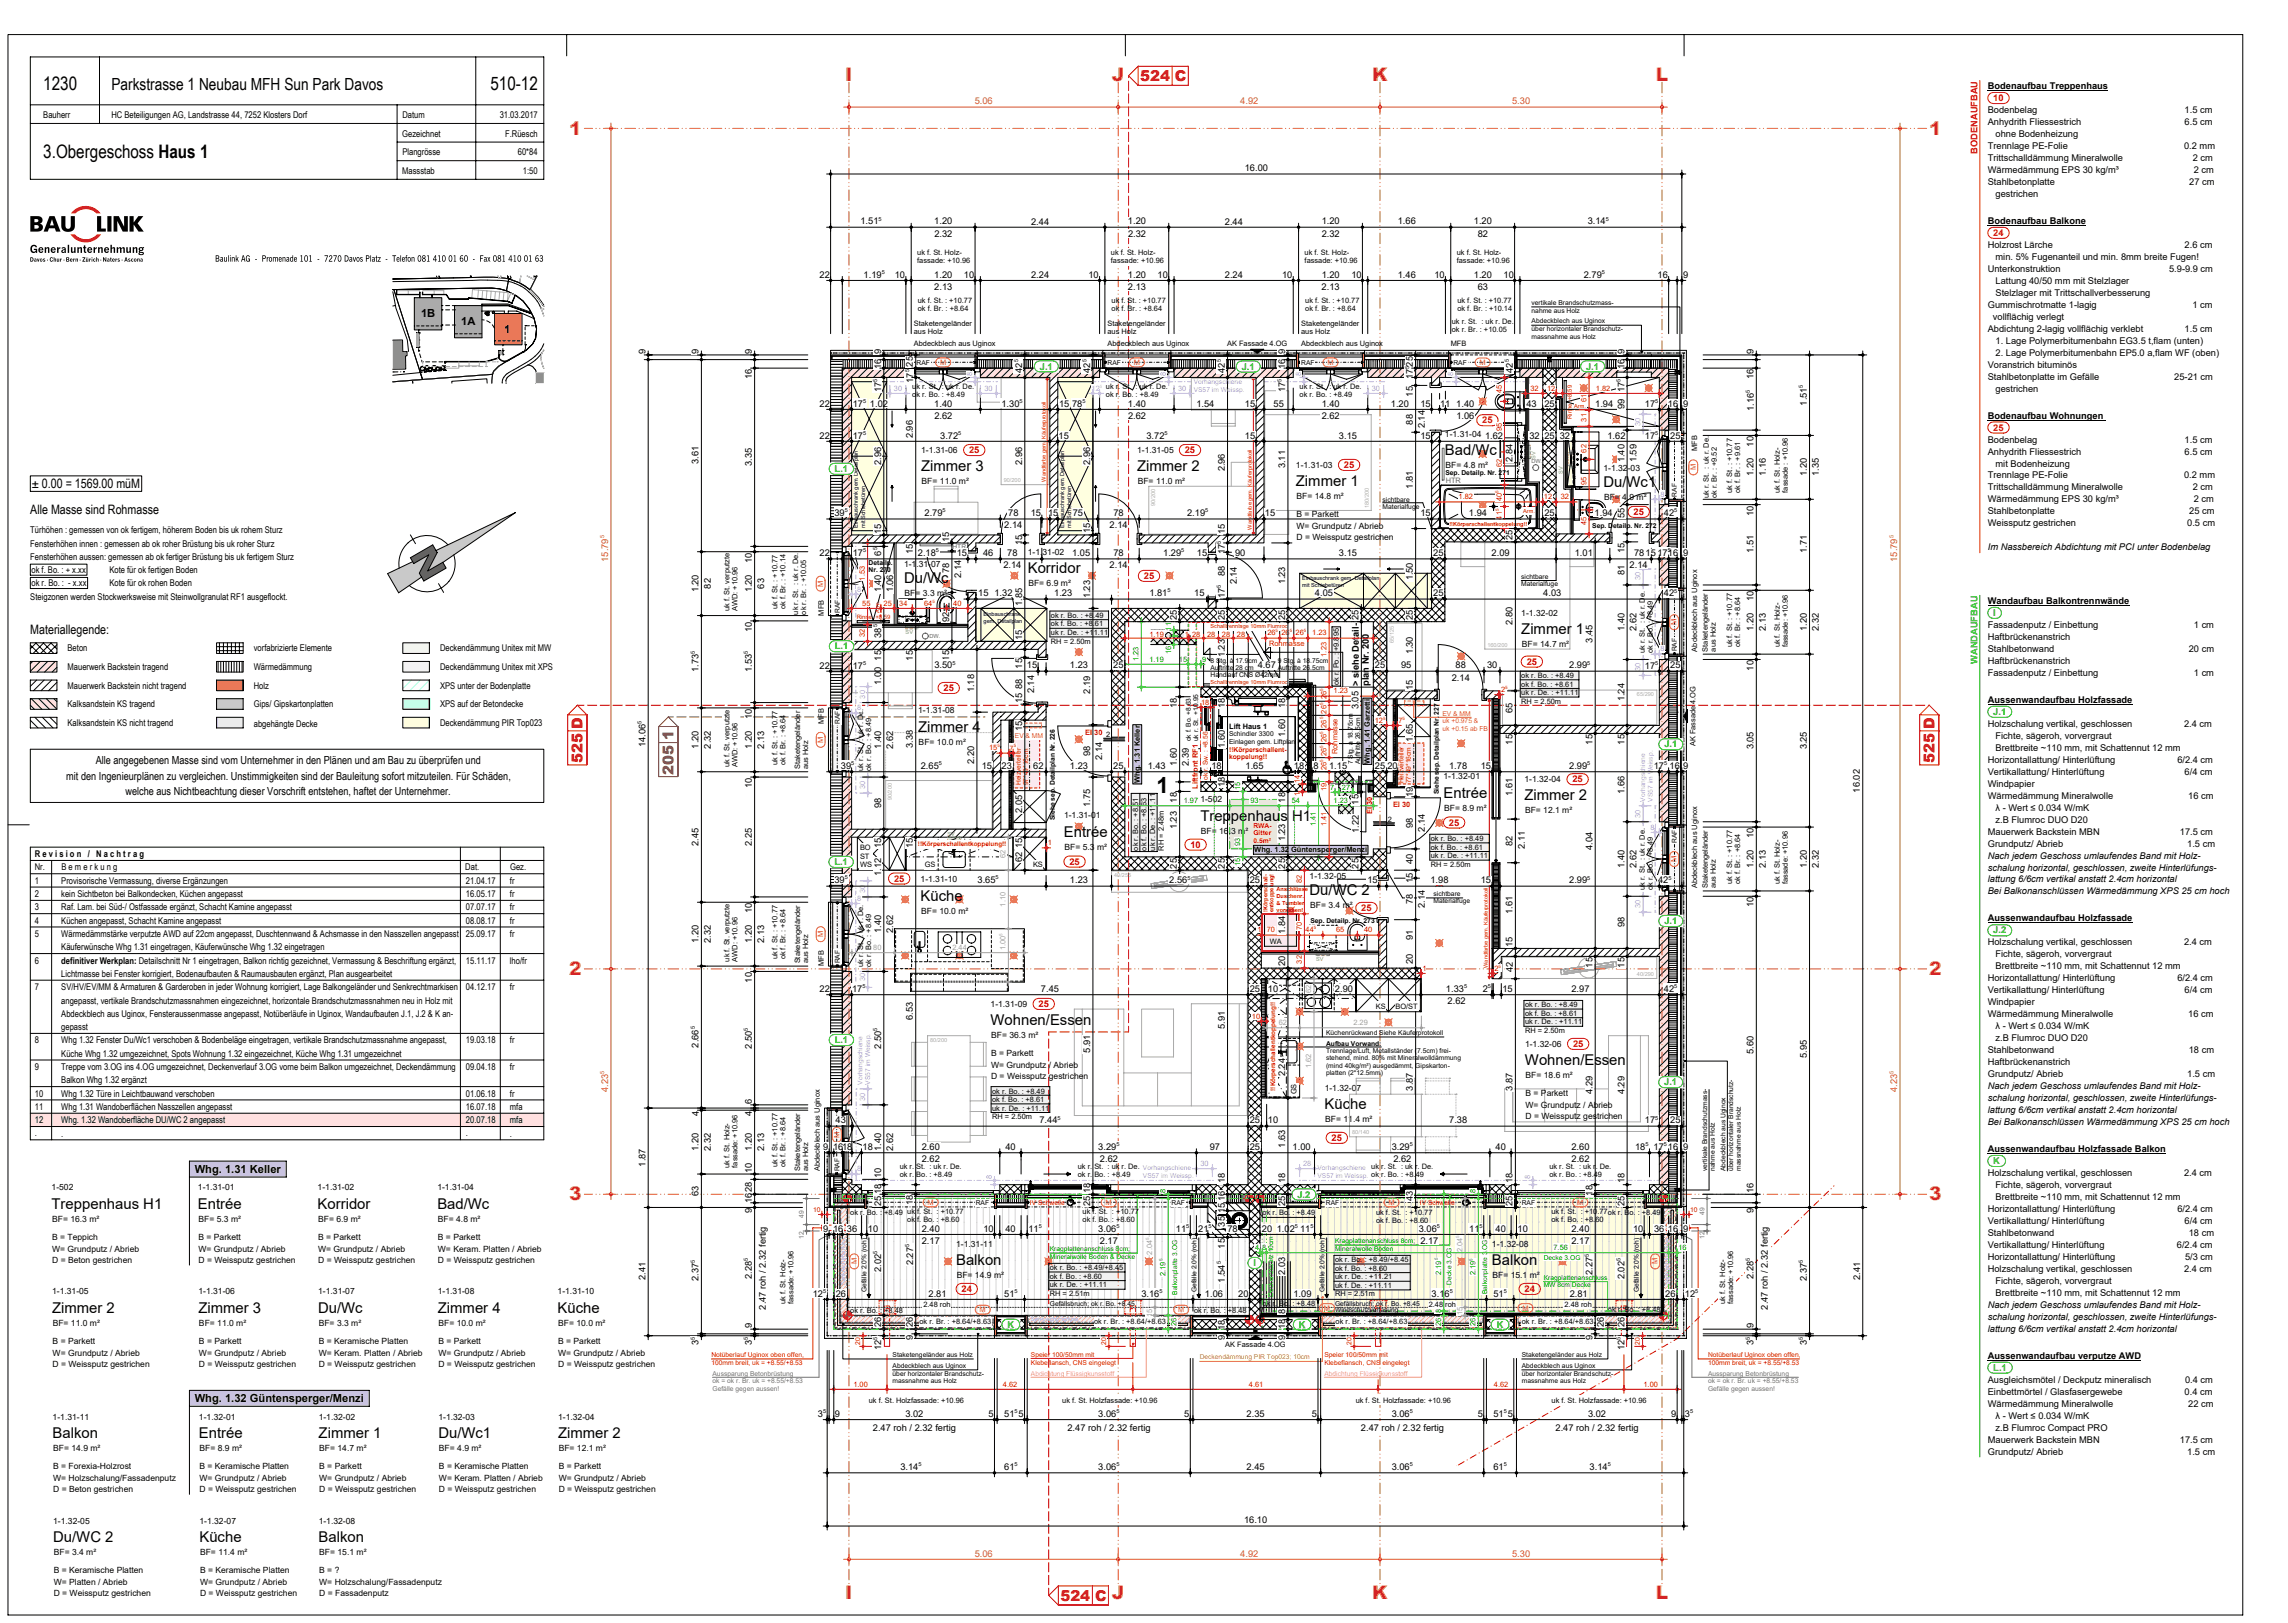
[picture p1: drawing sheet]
<svg xmlns="http://www.w3.org/2000/svg" width="860mm" height="610mm" viewBox="0 0 860 610" stroke-linecap="round" stroke-linejoin="round" font-family="sans-serif">
<defs><g id="words">
<text font-size="8.4" x="434.7" y="298.1">1</text>
<g font-size="7">
<text x="16.3" y="33.8">1230</text>
<text x="184.3" y="33.8">510-12</text>
<text x="16.3" y="59.4">3.Obergeschoss Haus 1</text>
</g>
<g font-size="7" fill="#c36e14">
<text x="317.7" y="30.3">I</text>
<text x="418" y="30.3">J</text>
<text x="515.8" y="30.3">K</text>
<text x="622.4" y="30.3">L</text>
<text x="214" y="50.6">1</text>
<text x="725.2" y="50.6">1</text>
<text x="214" y="366.5">2</text>
<text x="725.2" y="366.5">2</text>
<text x="214" y="451.2">3</text>
<text x="725.2" y="451.2">3</text>
<text x="317.7" y="601.1">I</text>
<text x="418" y="601.1">J</text>
<text x="515.8" y="601.1">K</text>
<text x="622.4" y="601.1">L</text>
</g>
<text font-size="6.3" x="41.9" y="33.8">Parkstrasse 1 Neubau MFH Sun Park Davos</text>
<g font-size="5.6" fill="#b20000">
<text x="428.6" y="30.5">524 C</text>
<text x="219" y="286.9" transform="rotate(-90 219 286.9)">525 D</text>
<text x="727.2" y="286.9" transform="rotate(-90 727.2 286.9)">525 D</text>
<text x="398.6" y="601.7">524 C</text>
</g>
<g font-size="5.6">
<text x="543.1" y="171.1">Bad/Wc</text>
<text x="346.2" y="177.1">Zimmer 3</text>
<text x="427.4" y="177.1">Zimmer 2</text>
<text x="487.1" y="182.7">Zimmer 1</text>
<text x="602.7" y="182.9">Du/Wc1</text>
<text x="386.3" y="215.5">Korridor</text>
<text x="339.8" y="219.1">Du/Wc</text>
<text x="571.8" y="238.3">Zimmer 1</text>
<text x="345.1" y="275">Zimmer 4</text>
<text x="542.6" y="299.8">Entrée</text>
<text x="573" y="300.8">Zimmer 2</text>
<text x="451.2" y="308.5">Treppenhaus H1</text>
<text x="399.9" y="314.5">Entrée</text>
<text x="346" y="338.5">Küche</text>
<text x="492.2" y="336.3">Du/WC 2</text>
<text x="372.3" y="385.2">Wohnen/Essen</text>
<text x="573.2" y="400.3">Wohnen/Essen</text>
<text x="497.9" y="416.9">Küche</text>
<text x="19.4" y="454.3">Treppenhaus H1</text>
<text x="74.4" y="454.3">Entrée</text>
<text x="119.4" y="454.3">Korridor</text>
<text x="164.4" y="454.3">Bad/Wc</text>
<text x="359.4" y="475.6">Balkon</text>
<text x="560.8" y="475.6">Balkon</text>
<text x="19.6" y="493.4">Zimmer 2</text>
<text x="74.6" y="493.4">Zimmer 3</text>
<text x="119.6" y="493.4">Du/Wc</text>
<text x="164.6" y="493.4">Zimmer 4</text>
<text x="209.6" y="493.4">Küche</text>
<text x="19.8" y="540.5">Balkon</text>
<text x="74.8" y="540.5">Entrée</text>
<text x="119.8" y="540.5">Zimmer 1</text>
<text x="164.8" y="540.5">Du/Wc1</text>
<text x="209.8" y="540.5">Zimmer 2</text>
<text x="20" y="579.6">Du/WC 2</text>
<text x="75" y="579.6">Küche</text>
<text x="119.8" y="579.6">Balkon</text>
</g>
<text font-size="5.6" fill="#825028" x="253.2" y="291.3" transform="rotate(-90 253.2 291.3)">205 1</text>
<g font-size="4.9">
<text x="12" y="183.4">± 0.00 = 1569.00 müM</text>
<text x="11.4" y="193.2">Alle Masse sind Rohmasse</text>
<text x="11.4" y="238.4">Materiallegende:</text>
</g>
<g font-size="4.2">
<text x="158.3" y="119.3">1B</text>
<text x="173.4" y="122.3">1A</text>
<text x="189.5" y="125.2">1</text>
<text x="36" y="287.3">Alle angegebenen Masse sind vom Unternehmer in den Plänen und am Bau zu überprüfen und</text>
<text x="24.9" y="293">mit den Ingenieurplänen zu vergleichen. Unstimmigkeiten sind der Bauleitung sofort mitzuteilen. Für Schäden,</text>
<text x="47.2" y="298.7">welche aus Nichtbeachtung dieser Vorschrift entstehen, haftet der Unternehmer.</text>
<text x="73.2" y="440.9">Whg. 1.31 Keller</text>
<text x="73.2" y="527.1">Whg. 1.32 Güntensperger/Menzi</text>
</g>
<g font-size="3.5">
<text x="747.2" y="33.5">Bodenaufbau Treppenhaus</text>
<text x="16.3" y="44.4">Bauherr</text>
<text x="41.9" y="44.4">HC Beteiligungen AG, Landstrasse 44, 7252 Klosters Dorf</text>
<text x="151.3" y="44.4">Datum</text>
<text x="187.8" y="44.4">31.03.2017</text>
<text x="747.2" y="42.5">Bodenbelag</text>
<text x="747.2" y="47">Anhydrith Fliessestrich</text>
<text x="821.1" y="47">6.5 cm</text>
<text x="821.2" y="42.5">1.5 cm</text>
<text x="151.2" y="51.4">Gezeichnet</text>
<text x="189.9" y="51.4">F.Rüesch</text>
<text x="750.1" y="51.5">ohne Bodenheizung</text>
<text x="151.3" y="58.4">Plangrösse</text>
<text x="194.6" y="58.4">60*84</text>
<text x="747.2" y="56">Trennlage PE-Folie</text>
<text x="820.9" y="56">0.2 mm</text>
<text x="151.2" y="65.4">Massstab</text>
<text x="196.5" y="65.4">1:50</text>
<text x="467.9" y="64.4">16.00</text>
<text x="747.2" y="60.5">Trittschalldämmung Mineralwolle</text>
<text x="747.2" y="65">Wärmedämmung EPS 30 kg/m³</text>
<text x="824.2" y="60.5">2 cm</text>
<text x="824.6" y="65">2 cm</text>
<text x="747.2" y="69.5">Stahlbetonplatte</text>
<text x="822.9" y="69.5">27 cm</text>
<text x="750.1" y="74">gestrichen</text>
<text x="323.4" y="84.4">1.51</text>
<text x="351.2" y="84.4">1.20</text>
<text x="351.2" y="89">2.32</text>
<text x="387.6" y="84.4">2.44</text>
<text x="424" y="84.4">1.20</text>
<text x="424" y="89">2.32</text>
<text x="460.4" y="84.4">2.44</text>
<text x="496.8" y="84.4">1.20</text>
<text x="496.8" y="89">2.32</text>
<text x="525.4" y="84.4">1.66</text>
<text x="554" y="84.4">1.20</text>
<text x="555.4" y="89">82</text>
<text x="596.8" y="84.4">3.14</text>
<text x="747.2" y="84.2">Bodenaufbau Balkone</text>
<text x="747.2" y="93.2">Holzrost Lärche</text>
<text x="821.1" y="93.2">2.6 cm</text>
<text x="750.1" y="97.7">min. 5% Fugenanteil und min. 8mm breite Fugen!</text>
<text x="308" y="104.4">22</text>
<text x="324.6" y="104.4">1.19</text>
<text x="336.3" y="104.4">10</text>
<text x="351.2" y="104.4">1.20</text>
<text x="362.3" y="104.4">10</text>
<text x="387.6" y="104.4">2.24</text>
<text x="409.1" y="104.4">10</text>
<text x="424" y="104.4">1.20</text>
<text x="435.1" y="104.4">10</text>
<text x="460.4" y="104.4">2.24</text>
<text x="481.9" y="104.4">10</text>
<text x="496.8" y="104.4">1.20</text>
<text x="507.9" y="104.4">10</text>
<text x="525.4" y="104.4">1.46</text>
<text x="539.1" y="104.4">10</text>
<text x="554" y="104.4">1.20</text>
<text x="565.1" y="104.4">10</text>
<text x="595.3" y="104.4">2.79</text>
<text x="623" y="104.4">16</text>
<text x="632.6" y="104.4">9</text>
<text x="747.2" y="102.2">Unterkonstruktion</text>
<text x="750.1" y="106.7">Lattung 40/50 mm mit Stelzlager</text>
<text x="815.3" y="102.2">5.9-9.9 cm</text>
<text x="351.2" y="109">2.13</text>
<text x="424" y="109">2.13</text>
<text x="496.8" y="109">2.13</text>
<text x="555.4" y="109">63</text>
<text x="750.1" y="111.2">Stelzlager mit Trittschallverbesserung</text>
<text x="747.2" y="115.7">Gummischrotmatte 1-lagig</text>
<text x="824" y="115.7">1 cm</text>
<text x="747.2" y="124.7">Abdichtung 2-lagig vollflächig verklebt</text>
<text x="749.1" y="120.2">vollflächig verlegt</text>
<text x="821.1" y="124.7">1.5 cm</text>
<text x="750.1" y="129.2">1. Lage Polymerbitumenbahn EG3.5 t,flam (unten)</text>
<text x="242.6" y="132.9" transform="rotate(-90 242.6 132.9)">9</text>
<text x="262.6" y="132.9" transform="rotate(-90 262.6 132.9)">9</text>
<text x="282.6" y="132.9" transform="rotate(-90 282.6 132.9)">9</text>
<text x="331.2" y="132.9" transform="rotate(-90 331.2 132.9)">9</text>
<text x="343.2" y="137.8" transform="rotate(-90 343.2 137.8)">25</text>
<text x="483.1" y="132.9" transform="rotate(-90 483.1 132.9)">9</text>
<text x="531.1" y="137.8" transform="rotate(-90 531.1 137.8)">25</text>
<text x="610.6" y="132.9" transform="rotate(-90 610.6 132.9)">9</text>
<text x="659.1" y="132.9" transform="rotate(-90 659.1 132.9)">9</text>
<text x="750.1" y="133.7">2. Lage Polymerbitumenbahn EP5.0 a,flam WF (oben)</text>
<text x="282.6" y="142.5" transform="rotate(-90 282.6 142.5)">16</text>
<text x="331.2" y="138.6" transform="rotate(-90 331.2 138.6)">16</text>
<text x="343.2" y="143.9" transform="rotate(-90 343.2 143.9)">17</text>
<text x="384.2" y="140.1" transform="rotate(-90 384.2 140.1)">42</text>
<text x="409.8" y="140.1" transform="rotate(-90 409.8 140.1)">42</text>
<text x="460.4" y="140.1" transform="rotate(-90 460.4 140.1)">42</text>
<text x="483.1" y="138.6" transform="rotate(-90 483.1 138.6)">16</text>
<text x="531.1" y="142.6" transform="rotate(-90 531.1 142.6)">17</text>
<text x="568.6" y="140.1" transform="rotate(-90 568.6 140.1)">42</text>
<text x="610.6" y="138.6" transform="rotate(-90 610.6 138.6)">16</text>
<text x="659.1" y="142.5" transform="rotate(-90 659.1 142.5)">16</text>
<text x="747.2" y="138.2">Voranstrich bituminös</text>
<text x="747.2" y="142.7">Stahlbetonplatte im Gefälle</text>
<text x="817.3" y="142.7">25-21 cm</text>
<text x="331.2" y="147.3" transform="rotate(-90 331.2 147.3)">17</text>
<text x="483.1" y="147.3" transform="rotate(-90 483.1 147.3)">17</text>
<text x="531.1" y="149.1" transform="rotate(-90 531.1 149.1)">15</text>
<text x="610.6" y="147.3" transform="rotate(-90 610.6 147.3)">17</text>
<text x="750.1" y="147.2">gestrichen</text>
<text x="308" y="152.9">22</text>
<text x="320.5" y="152.9">17</text>
<text x="327" y="152.8">1.02</text>
<text x="351.2" y="152.8">1.40</text>
<text x="376.4" y="152.8">1.30</text>
<text x="398.1" y="152.8">15</text>
<text x="403" y="152.8">78</text>
<text x="424" y="152.8">1.40</text>
<text x="449.7" y="152.8">1.54</text>
<text x="467.9" y="152.8">15</text>
<text x="478.7" y="152.8">55</text>
<text x="496.8" y="152.8">1.40</text>
<text x="522.8" y="152.8">1.20</text>
<text x="533.9" y="152.8">15</text>
<text x="541.3" y="152.9">11</text>
<text x="547.4" y="152.8">1.40</text>
<text x="573.7" y="152.8">43</text>
<text x="580.5" y="152.8">25</text>
<text x="599.6" y="152.8">1.94</text>
<text x="610.6" y="153.6" transform="rotate(-90 610.6 153.6)">99</text>
<text x="618.3" y="152.9">17</text>
<text x="626.9" y="152.8">16</text>
<text x="632.6" y="152.8">9</text>
<text x="659.2" y="154.4" transform="rotate(-90 659.2 154.4)">1.16</text>
<text x="679.1" y="152.5" transform="rotate(-90 679.1 152.5)">1.51</text>
<text x="351.2" y="157.4">2.62</text>
<text x="424" y="157.4">2.62</text>
<text x="496.8" y="157.4">2.62</text>
<text x="531.1" y="159.5" transform="rotate(-90 531.1 159.5)">88</text>
<text x="535.6" y="161" transform="rotate(-90 535.6 161)">2.14</text>
<text x="547.4" y="157.4">1.06</text>
<text x="747.2" y="157.3">Bodenaufbau Wohnungen</text>
<text x="308" y="164.9">22</text>
<text x="320.5" y="164.9">17</text>
<text x="343.2" y="164.8" transform="rotate(-90 343.2 164.8)">2.96</text>
<text x="353.4" y="164.8">3.72</text>
<text x="397.9" y="164.8">15</text>
<text x="430.9" y="164.8">3.72</text>
<text x="467.9" y="164.8">15</text>
<text x="503.3" y="164.8">3.15</text>
<text x="533.9" y="164.8">15</text>
<text x="558.2" y="164.8">1.62</text>
<text x="574.8" y="164.8">32</text>
<text x="580.5" y="164.8">25</text>
<text x="586.2" y="164.8">32</text>
<text x="604.2" y="164.8">1.62</text>
<text x="618.3" y="164.9">17</text>
<text x="627.8" y="164.8">25</text>
<text x="659.1" y="167.8" transform="rotate(-90 659.1 167.8)">10</text>
<text x="747.2" y="166.3">Bodenbelag</text>
<text x="821.2" y="166.3">1.5 cm</text>
<text x="568.6" y="173.6" transform="rotate(-90 568.6 173.6)">2.84</text>
<text x="610.6" y="173.8" transform="rotate(-90 610.6 173.8)">1.40</text>
<text x="615.2" y="173.8" transform="rotate(-90 615.2 173.8)">1.59</text>
<text x="747.2" y="170.8">Anhydrith Fliessestrich</text>
<text x="821.1" y="170.8">6.5 cm</text>
<text x="262.6" y="174.3" transform="rotate(-90 262.6 174.3)">3.61</text>
<text x="282.6" y="175.2" transform="rotate(-90 282.6 175.2)">3.35</text>
<text x="331.2" y="174.8" transform="rotate(-90 331.2 174.8)">2.96</text>
<text x="384.2" y="174.8" transform="rotate(-90 384.2 174.8)">2.96</text>
<text x="409.8" y="174.8" transform="rotate(-90 409.8 174.8)">2.96</text>
<text x="460.4" y="177.2" transform="rotate(-90 460.4 177.2)">2.96</text>
<text x="483.1" y="176" transform="rotate(-90 483.1 176)">3.11</text>
<text x="659.1" y="179" transform="rotate(-90 659.1 179)">1.20</text>
<text x="663.7" y="179" transform="rotate(-90 663.7 179)">1.16</text>
<text x="679.1" y="179" transform="rotate(-90 679.1 179)">1.20</text>
<text x="683.7" y="179" transform="rotate(-90 683.7 179)">1.35</text>
<text x="747.2" y="179.8">Trennlage PE-Folie</text>
<text x="750.1" y="175.3">mit Bodenheizung</text>
<text x="820.9" y="179.8">0.2 mm</text>
<text x="531.1" y="183.6" transform="rotate(-90 531.1 183.6)">1.81</text>
<text x="747.2" y="184.3">Trittschalldämmung Mineralwolle</text>
<text x="824.2" y="184.3">2 cm</text>
<text x="747.2" y="188.8">Wärmedämmung EPS 30 kg/m³</text>
<text x="824.6" y="188.8">2 cm</text>
<text x="313.7" y="194">39</text>
<text x="347.5" y="194">2.79</text>
<text x="378.9" y="194">78</text>
<text x="387.4" y="194">15</text>
<text x="394" y="194">15</text>
<text x="403.2" y="194">75</text>
<text x="418.5" y="194">78</text>
<text x="446.2" y="194">2.19</text>
<text x="475.5" y="194">15</text>
<text x="533.9" y="194">15</text>
<text x="552.2" y="194">1.94</text>
<text x="580.5" y="194">25</text>
<text x="599.4" y="194">1.94</text>
<text x="610.6" y="194.6" transform="rotate(-90 610.6 194.6)">55</text>
<text x="625.4" y="194.1">42</text>
<text x="659.1" y="193.8" transform="rotate(-90 659.1 193.8)">10</text>
<text x="747.2" y="193.3">Stahlbetonplatte</text>
<text x="747.2" y="197.8">Weissputz gestrichen</text>
<text x="822.1" y="197.8">0.5 cm</text>
<text x="822.9" y="193.3">25 cm</text>
<text x="11.4" y="200.5">Türhöhen : gemessen von ok fertigem, höherem Boden bis uk rohem Sturz</text>
<text x="331.2" y="200.6" transform="rotate(-90 331.2 200.6)">15</text>
<text x="356.8" y="203.6" transform="rotate(-90 356.8 203.6)">15</text>
<text x="377.5" y="198.6">2.14</text>
<text x="409.8" y="200.5" transform="rotate(-90 409.8 200.5)">15</text>
<text x="417.1" y="198.6">2.14</text>
<text x="460.4" y="200.6" transform="rotate(-90 460.4 200.6)">15</text>
<text x="568.6" y="203" transform="rotate(-90 568.6 203)">25</text>
<text x="11.4" y="205.5">Fensterhöhen innen : gemessen ab ok roher Brüstung bis uk roher Sturz</text>
<text x="308" y="209.1">22</text>
<text x="320.5" y="209.1">17</text>
<text x="331.2" y="208.8" transform="rotate(-90 331.2 208.8)">6</text>
<text x="343.2" y="208.3" transform="rotate(-90 343.2 208.3)">15</text>
<text x="345" y="209">2.18</text>
<text x="359.6" y="209">15</text>
<text x="369.5" y="209">46</text>
<text x="378.6" y="209">78</text>
<text x="384.2" y="204.7" transform="rotate(-90 384.2 204.7)">15</text>
<text x="403" y="209">1.05</text>
<text x="418.5" y="209">78</text>
<text x="437.2" y="209">1.29</text>
<text x="449.9" y="209">15</text>
<text x="460.4" y="208.2" transform="rotate(-90 460.4 208.2)">17</text>
<text x="464.2" y="209">90</text>
<text x="503.3" y="209">3.15</text>
<text x="538.7" y="209">25</text>
<text x="560.7" y="209">2.09</text>
<text x="591.9" y="209">1.01</text>
<text x="610.6" y="207.9" transform="rotate(-90 610.6 207.9)">15</text>
<text x="614.2" y="209">78</text>
<text x="618.5" y="209">15</text>
<text x="623" y="209.1">17</text>
<text x="626.9" y="209">16</text>
<text x="632.6" y="209">9</text>
<text x="659.1" y="207.8" transform="rotate(-90 659.1 207.8)">1.51</text>
<text x="679.2" y="207.8" transform="rotate(-90 679.2 207.8)">1.71</text>
<text x="747.2" y="206.8">Im Nassbereich Abdichtung mit PCI unter Bodenbelag</text>
<text x="11.4" y="210.5">Fensterhöhen aussen: gemessen ab ok fertiger Brüstung bis uk fertigem Sturz</text>
<text x="11.8" y="215.3">ok f. Bo. : + x.xx</text>
<text x="41.1" y="215.3">Kote für ok fertigen Boden</text>
<text x="282.6" y="211.5" transform="rotate(-90 282.6 211.5)">10</text>
<text x="356.8" y="215.5" transform="rotate(-90 356.8 215.5)">78</text>
<text x="377.1" y="213.6">2.14</text>
<text x="417.1" y="213.6">2.14</text>
<text x="612.5" y="213.6">2.14</text>
<text x="11.8" y="220.3">ok r. Bo. : - x.xx</text>
<text x="41.1" y="220.3">Kote für ok rohen Boden</text>
<text x="267.2" y="221.2" transform="rotate(-90 267.2 221.2)">82</text>
<text x="287.2" y="221.2" transform="rotate(-90 287.2 221.2)">63</text>
<text x="361.3" y="217.2" transform="rotate(-90 361.3 217.2)">2.14</text>
<text x="460.4" y="216.6" transform="rotate(-90 460.4 216.6)">88</text>
<text x="464.9" y="219.7" transform="rotate(-90 464.9 219.7)">2.14</text>
<text x="483.1" y="219.7" transform="rotate(-90 483.1 219.7)">1.23</text>
<text x="531.1" y="218.2" transform="rotate(-90 531.1 218.2)">1.50</text>
<text x="610.6" y="216.2" transform="rotate(-90 610.6 216.2)">81</text>
<text x="11.4" y="225.5">Steigzonen werden Stockwerksweise mit Steinwollgranulat RF1 ausgeflockt.</text>
<text x="262.6" y="222.7" transform="rotate(-90 262.6 222.7)">1.20</text>
<text x="282.6" y="222.7" transform="rotate(-90 282.6 222.7)">1.20</text>
<text x="331.2" y="222.7" transform="rotate(-90 331.2 222.7)">1.40</text>
<text x="335.7" y="222.7" transform="rotate(-90 335.7 222.7)">1.06</text>
<text x="367.7" y="224.1">15</text>
<text x="373.8" y="224.1">1.32</text>
<text x="384.2" y="227.7" transform="rotate(-90 384.2 227.7)">1.85</text>
<text x="396.3" y="224.1">1.23</text>
<text x="409.8" y="224.9" transform="rotate(-90 409.8 224.9)">1.23</text>
<text x="432" y="224.1">1.81</text>
<text x="448.9" y="224.1">15</text>
<text x="460.4" y="224.7" transform="rotate(-90 460.4 224.7)">17</text>
<text x="494.3" y="224.1">4.05</text>
<text x="538.7" y="224.1">25</text>
<text x="580.1" y="224.1">4.03</text>
<text x="625.4" y="224.2">42</text>
<text x="659.1" y="226" transform="rotate(-90 659.1 226)">10</text>
<text x="747.2" y="227">Wandaufbau Balkontrennwände</text>
<text x="356.8" y="233.7" transform="rotate(-90 356.8 233.7)">92</text>
<text x="442.4" y="233" transform="rotate(-90 442.4 233)">25</text>
<text x="460.4" y="233" transform="rotate(-90 460.4 233)">25</text>
<text x="483.1" y="233" transform="rotate(-90 483.1 233)">25</text>
<text x="510.7" y="233" transform="rotate(-90 510.7 233)">25</text>
<text x="531.1" y="233" transform="rotate(-90 531.1 233)">25</text>
<text x="282.6" y="237.5" transform="rotate(-90 282.6 237.5)">10</text>
<text x="331.2" y="239.7" transform="rotate(-90 331.2 239.7)">38</text>
<text x="568.6" y="235" transform="rotate(-90 568.6 235)">2.80</text>
<text x="610.6" y="237.2" transform="rotate(-90 610.6 237.2)">1.40</text>
<text x="615.2" y="237.2" transform="rotate(-90 615.2 237.2)">2.62</text>
<text x="659.1" y="237.2" transform="rotate(-90 659.1 237.2)">1.20</text>
<text x="663.7" y="237.2" transform="rotate(-90 663.7 237.2)">2.13</text>
<text x="679.1" y="237.2" transform="rotate(-90 679.1 237.2)">1.20</text>
<text x="683.7" y="237.2" transform="rotate(-90 683.7 237.2)">2.32</text>
<text x="747.2" y="236">Fassadenputz / Einbettung</text>
<text x="824.6" y="236">1 cm</text>
<text x="25.4" y="244.8">Beton</text>
<text x="95.4" y="244.8">vorfabrizierte Elemente</text>
<text x="165.4" y="244.8">Deckendämmung Unitex mit MW</text>
<text x="384.2" y="240.6" transform="rotate(-90 384.2 240.6)">15</text>
<text x="531.1" y="246" transform="rotate(-90 531.1 246)">1.30</text>
<text x="598.6" y="241.5" transform="rotate(-90 598.6 241.5)">3.45</text>
<text x="747.2" y="240.5">Haftbrückenanstrich</text>
<text x="747.2" y="245">Stahlbetonwand</text>
<text x="822.7" y="245">20 cm</text>
<text x="25.4" y="251.8">Mauerwerk Backstein tragend</text>
<text x="95.4" y="251.8">Wärmedämmung</text>
<text x="165.4" y="251.8">Deckendämmung Unitex mit XPS</text>
<text x="308" y="251.3">22</text>
<text x="320.5" y="251.3">17</text>
<text x="331.2" y="248.3" transform="rotate(-90 331.2 248.3)">15</text>
<text x="343.2" y="248.3" transform="rotate(-90 343.2 248.3)">15</text>
<text x="351.2" y="251.2">3.50</text>
<text x="356.8" y="248.3" transform="rotate(-90 356.8 248.3)">15</text>
<text x="384.2" y="251.3" transform="rotate(-90 384.2 251.3)">15</text>
<text x="386" y="251.2">15</text>
<text x="402.2" y="251.2">1.23</text>
<text x="418.4" y="251.2">25</text>
<text x="460.4" y="247.1" transform="rotate(-90 460.4 247.1)">1.23</text>
<text x="472.8" y="251.2">4.67</text>
<text x="516.8" y="251.2">25</text>
<text x="526.6" y="251.2">95</text>
<text x="547.1" y="251.2">88</text>
<text x="558.9" y="251.2">30</text>
<text x="589.8" y="251.2">2.99</text>
<text x="618.3" y="251.3">17</text>
<text x="627.8" y="251.2">25</text>
<text x="747.2" y="249.5">Haftbrückenanstrich</text>
<text x="262.6" y="252.6" transform="rotate(-90 262.6 252.6)">1.73</text>
<text x="282.6" y="252.6" transform="rotate(-90 282.6 252.6)">1.53</text>
<text x="331.2" y="257.4" transform="rotate(-90 331.2 257.4)">1.00</text>
<text x="510.8" y="257.9" transform="rotate(-90 510.8 257.9)">&gt; siehe Detail-</text>
<text x="514.5" y="257.9" transform="rotate(-90 514.5 257.9)">plan Nr. 200</text>
<text x="545.7" y="255.8">2.14</text>
<text x="659.1" y="252" transform="rotate(-90 659.1 252)">10</text>
<text x="747.2" y="254">Fassadenputz / Einbettung</text>
<text x="824.6" y="254">1 cm</text>
<text x="25.4" y="258.8">Mauerwerk Backstein nicht tragend</text>
<text x="95.4" y="258.8">Holz</text>
<text x="165.4" y="258.8">XPS unter der Bodenplatte</text>
<text x="366.2" y="260.2" transform="rotate(-90 366.2 260.2)">1.18</text>
<text x="384.2" y="259.1" transform="rotate(-90 384.2 259.1)">88</text>
<text x="388.7" y="260.6" transform="rotate(-90 388.7 260.6)">2.14</text>
<text x="409.8" y="260.7" transform="rotate(-90 409.8 260.7)">2.19</text>
<text x="531.1" y="259.3" transform="rotate(-90 531.1 259.3)">15</text>
<text x="610.6" y="263.6" transform="rotate(-90 610.6 263.6)">1.24</text>
<text x="25.4" y="265.8">Kalksandstein KS tragend</text>
<text x="95.4" y="265.8">Gips/ Gipskartonplatten</text>
<text x="165.4" y="265.8">XPS auf der Betondecke</text>
<text x="384.2" y="264.2" transform="rotate(-90 384.2 264.2)">15</text>
<text x="442.4" y="266" transform="rotate(-90 442.4 266)">18</text>
<text x="460.4" y="266" transform="rotate(-90 460.4 266)">18</text>
<text x="483.1" y="266" transform="rotate(-90 483.1 266)">18</text>
<text x="510.7" y="266.6" transform="rotate(-90 510.7 266.6)">3.05</text>
<text x="568.6" y="268" transform="rotate(-90 568.6 268)">65</text>
<text x="747.2" y="264.2">Aussenwandaufbau Holzfassade</text>
<text x="25.4" y="272.8">Kalksandstein KS nicht tragend</text>
<text x="95.4" y="273.3">abgehängte Decke</text>
<text x="165.4" y="272.8">Deckendämmung PIR Top023</text>
<text x="282.6" y="270.2" transform="rotate(-90 282.6 270.2)">10</text>
<text x="384.2" y="274.9" transform="rotate(-90 384.2 274.9)">15</text>
<text x="747.2" y="273.2">Holzschalung vertikal, geschlossen</text>
<text x="820.9" y="273.2">2.4 cm</text>
<text x="242.6" y="280.7" transform="rotate(-90 242.6 280.7)">14.06</text>
<text x="262.6" y="281.4" transform="rotate(-90 262.6 281.4)">1.20</text>
<text x="267.2" y="281.4" transform="rotate(-90 267.2 281.4)">2.32</text>
<text x="282.6" y="281.4" transform="rotate(-90 282.6 281.4)">1.20</text>
<text x="287.2" y="281.4" transform="rotate(-90 287.2 281.4)">2.13</text>
<text x="331.2" y="281.4" transform="rotate(-90 331.2 281.4)">1.40</text>
<text x="335.8" y="281.4" transform="rotate(-90 335.8 281.4)">2.62</text>
<text x="343.2" y="281.2" transform="rotate(-90 343.2 281.2)">3.38</text>
<text x="460.4" y="281.2" transform="rotate(-90 460.4 281.2)">1.60</text>
<text x="483.1" y="277" transform="rotate(-90 483.1 277)">1.60</text>
<text x="531.1" y="278.9" transform="rotate(-90 531.1 278.9)">1.65</text>
<text x="568.6" y="279.9" transform="rotate(-90 568.6 279.9)">15</text>
<text x="598.6" y="279.9" transform="rotate(-90 598.6 279.9)">15</text>
<text x="610.6" y="279.9" transform="rotate(-90 610.6 279.9)">15</text>
<text x="659.1" y="281.7" transform="rotate(-90 659.1 281.7)">3.05</text>
<text x="679.1" y="281.7" transform="rotate(-90 679.1 281.7)">3.25</text>
<text x="750.1" y="277.7">Fichte, sägeroh, vorvergraut</text>
<text x="366.2" y="287.2" transform="rotate(-90 366.2 287.2)">2.20</text>
<text x="409.8" y="284.1" transform="rotate(-90 409.8 284.1)">98</text>
<text x="414.3" y="285.6" transform="rotate(-90 414.3 285.6)">2.14</text>
<text x="442.4" y="288" transform="rotate(-90 442.4 288)">1.60</text>
<text x="446.9" y="288" transform="rotate(-90 446.9 288)">2.39</text>
<text x="747.2" y="286.7">Horizontallattung/ Hinterlüftung</text>
<text x="750.1" y="282.2">Brettbreite ~110 mm, mit Schattennut 12 mm</text>
<text x="818.4" y="286.7">6/2.4 cm</text>
<text x="316.1" y="289">39</text>
<text x="346.1" y="289">2.65</text>
<text x="369" y="289">15</text>
<text x="376.5" y="289">23</text>
<text x="388.4" y="289">62</text>
<text x="402.2" y="289">1.23</text>
<text x="418.4" y="289">25</text>
<text x="431.4" y="289">1.43</text>
<text x="455.3" y="289">18</text>
<text x="468.2" y="289">1.65</text>
<text x="486.3" y="289">18</text>
<text x="493.7" y="289">8</text>
<text x="499.6" y="289">1.15</text>
<text x="516.8" y="289">25</text>
<text x="521.5" y="289">20</text>
<text x="544.7" y="289">1.78</text>
<text x="556.6" y="289">15</text>
<text x="589.8" y="289">2.99</text>
<text x="621.6" y="289.1">17</text>
<text x="627.5" y="289">16</text>
<text x="632.6" y="289">9</text>
<text x="747.2" y="291.2">Vertikallattung/ Hinterlüftung</text>
<text x="821.1" y="291.2">6/4 cm</text>
<text x="282.6" y="296.2" transform="rotate(-90 282.6 296.2)">10</text>
<text x="460.4" y="295.7" transform="rotate(-90 460.4 295.7)">18</text>
<text x="531.1" y="299.6" transform="rotate(-90 531.1 299.6)">19</text>
<text x="568.6" y="299.2" transform="rotate(-90 568.6 299.2)">1.61</text>
<text x="610.6" y="298.5" transform="rotate(-90 610.6 298.5)">1.66</text>
<text x="699.1" y="297.9" transform="rotate(-90 699.1 297.9)">16.02</text>
<text x="747.2" y="295.7">Windpapier</text>
<text x="331.2" y="303.7" transform="rotate(-90 331.2 303.7)">98</text>
<text x="384.2" y="305.5" transform="rotate(-90 384.2 305.5)">2.05</text>
<text x="409.8" y="303.2" transform="rotate(-90 409.8 303.2)">1.75</text>
<text x="442.4" y="301.6" transform="rotate(-90 442.4 301.6)">18</text>
<text x="483.1" y="301.6" transform="rotate(-90 483.1 301.6)">18</text>
<text x="510.7" y="302.4" transform="rotate(-90 510.7 302.4)">15</text>
<text x="747.2" y="300.2">Wärmedämmung Mineralwolle</text>
<text x="750.1" y="304.7">λ - Wert ≤ 0.034 W/mK</text>
<text x="822.5" y="300.2">16 cm</text>
<text x="442.4" y="311.7" transform="rotate(-90 442.4 311.7)">1.23</text>
<text x="531.1" y="311.1" transform="rotate(-90 531.1 311.1)">98</text>
<text x="750.1" y="309.2">z.B Flumroc DUO D20</text>
<text x="262.6" y="317.9" transform="rotate(-90 262.6 317.9)">2.45</text>
<text x="282.6" y="317.9" transform="rotate(-90 282.6 317.9)">2.25</text>
<text x="483.1" y="316.3" transform="rotate(-90 483.1 316.3)">1.23</text>
<text x="510.7" y="313.2" transform="rotate(-90 510.7 313.2)">1.22</text>
<text x="535.6" y="312.6" transform="rotate(-90 535.6 312.6)">2.14</text>
<text x="568.6" y="317.9" transform="rotate(-90 568.6 317.9)">82</text>
<text x="659.1" y="315" transform="rotate(-90 659.1 315)">10</text>
<text x="747.2" y="313.7">Mauerwerk Backstein MBN</text>
<text x="819.4" y="313.7">17.5 cm</text>
<text x="13.1" y="322.1">R e v i s i o n / N a c h t r a g</text>
<text x="331.2" y="318.9" transform="rotate(-90 331.2 318.9)">15</text>
<text x="343.2" y="318.9" transform="rotate(-90 343.2 318.9)">15</text>
<text x="384.2" y="318.9" transform="rotate(-90 384.2 318.9)">15</text>
<text x="573.1" y="319.1" transform="rotate(-90 573.1 319.1)">2.11</text>
<text x="598.6" y="319.4" transform="rotate(-90 598.6 319.4)">4.04</text>
<text x="747.2" y="318.2">Grundputz/ Abrieb</text>
<text x="747.2" y="322.7">Nach jedem Geschoss umlaufendes Band mit Holz-</text>
<text x="822.1" y="318.2">1.5 cm</text>
<text x="13.1" y="327.1">Nr.</text>
<text x="23.1" y="327.1">B e m e r k u n g</text>
<text x="174.9" y="327.1">Dat.</text>
<text x="191.7" y="327.1">Gez.</text>
<text x="331.2" y="329.2" transform="rotate(-90 331.2 329.2)">1.12</text>
<text x="384.2" y="324.1" transform="rotate(-90 384.2 324.1)">62</text>
<text x="442.4" y="326.4" transform="rotate(-90 442.4 326.4)">25</text>
<text x="460.4" y="326.4" transform="rotate(-90 460.4 326.4)">25</text>
<text x="483.1" y="326.4" transform="rotate(-90 483.1 326.4)">25</text>
<text x="510.7" y="326.4" transform="rotate(-90 510.7 326.4)">25</text>
<text x="531.1" y="324.9" transform="rotate(-90 531.1 324.9)">40</text>
<text x="610.6" y="326.2" transform="rotate(-90 610.6 326.2)">1.40</text>
<text x="615.2" y="326.2" transform="rotate(-90 615.2 326.2)">2.62</text>
<text x="659.1" y="326.2" transform="rotate(-90 659.1 326.2)">1.20</text>
<text x="663.7" y="326.2" transform="rotate(-90 663.7 326.2)">2.13</text>
<text x="679.1" y="326.2" transform="rotate(-90 679.1 326.2)">1.20</text>
<text x="683.7" y="326.2" transform="rotate(-90 683.7 326.2)">2.32</text>
<text x="747.2" y="327.2">schalung horizontal, geschlossen, zweite Hinterlüfungs-</text>
<text x="13.1" y="332.1">1</text>
<text x="23" y="332.2">Provisorische Vermassung, diverse Ergänzungen</text>
<text x="175.1" y="332.1">21.04.17</text>
<text x="191.7" y="332.2">fr</text>
<text x="313.7" y="332">39</text>
<text x="367.4" y="332">3.65</text>
<text x="402.2" y="332">1.23</text>
<text x="439.5" y="332">2.56</text>
<text x="469.7" y="332">25</text>
<text x="514" y="332">15</text>
<text x="531.1" y="331.9" transform="rotate(-90 531.1 331.9)">15</text>
<text x="537.7" y="332">1.98</text>
<text x="556.6" y="332">15</text>
<text x="589.8" y="332">2.99</text>
<text x="623.2" y="332.1">42</text>
<text x="747.2" y="331.7">lattung 6/6cm vertikal anstatt 2.4cm horizontal</text>
<text x="13.1" y="337.1">2</text>
<text x="23" y="337.2">kein Sichtbeton bei Balkondecken, Küchen angepasst</text>
<text x="175.1" y="337.1">16.05.17</text>
<text x="191.7" y="337.2">fr</text>
<text x="531.1" y="339.7" transform="rotate(-90 531.1 339.7)">78</text>
<text x="535.6" y="341.2" transform="rotate(-90 535.6 341.2)">2.14</text>
<text x="659.1" y="341" transform="rotate(-90 659.1 341)">10</text>
<text x="747.2" y="336.2">Bei Balkonanschlüssen Wärmedämmung XPS 25 cm hoch</text>
<text x="13.1" y="342.1">3</text>
<text x="13.1" y="347.1">4</text>
<text x="23" y="342.2">Raf. Lam. bei Süd-/ Ostfassade ergänzt, Schacht Kamine angepasst</text>
<text x="23" y="347.2">Küchen angepasst, Schacht Kamine angepasst</text>
<text x="175.1" y="342.1">07.07.17</text>
<text x="175.1" y="347.1">08.08.17</text>
<text x="191.7" y="342.2">fr</text>
<text x="191.7" y="347.2">fr</text>
<text x="282.6" y="343.3" transform="rotate(-90 282.6 343.3)">10</text>
<text x="568.6" y="343.4" transform="rotate(-90 568.6 343.4)">1.61</text>
<text x="747.2" y="346.3">Aussenwandaufbau Holzfassade</text>
<text x="13.1" y="352.1">5</text>
<text x="23" y="352.2">Wärmedämmstärke verputzte AWD auf 22cm angepasst, Duschtennwand &amp; Achsmasse in den Nasszellen angepasst</text>
<text x="175.1" y="352.1">25.09.17</text>
<text x="191.7" y="352.2">fr</text>
<text x="331.2" y="350.6" transform="rotate(-90 331.2 350.6)">1.40</text>
<text x="335.7" y="350.6" transform="rotate(-90 335.7 350.6)">2.62</text>
<text x="483.1" y="351" transform="rotate(-90 483.1 351)">1.84</text>
<text x="531.1" y="353.4" transform="rotate(-90 531.1 353.4)">91</text>
<text x="610.6" y="348.5" transform="rotate(-90 610.6 348.5)">98</text>
<text x="23" y="357.2">Käuferwünsche Whg 1.31 eingetragen, Käuferwünsche Whg 1.32 eingetragen</text>
<text x="262.6" y="354.4" transform="rotate(-90 262.6 354.4)">1.20</text>
<text x="267.2" y="354.4" transform="rotate(-90 267.2 354.4)">2.32</text>
<text x="282.6" y="354.4" transform="rotate(-90 282.6 354.4)">1.20</text>
<text x="287.2" y="354.4" transform="rotate(-90 287.2 354.4)">2.13</text>
<text x="568.6" y="356" transform="rotate(-90 568.6 356)">15</text>
<text x="747.2" y="355.3">Holzschalung vertikal, geschlossen</text>
<text x="750.1" y="359.8">Fichte, sägeroh, vorvergraut</text>
<text x="820.9" y="355.3">2.4 cm</text>
<text x="13.1" y="362.1">6</text>
<text x="23" y="362.2">definitiver Werkplan: Detailschnitt Nr 1 eingetragen, Balkon richtig gezeichnet, Vermassung &amp; Beschriftung ergänzt,</text>
<text x="175.1" y="362.1">15.11.17</text>
<text x="191.7" y="362.2">lho/fr</text>
<text x="483.1" y="363.2" transform="rotate(-90 483.1 363.2)">20</text>
<text x="531.1" y="362.3" transform="rotate(-90 531.1 362.3)">20</text>
<text x="568.6" y="365.5" transform="rotate(-90 568.6 365.5)">42</text>
<text x="598.6" y="363.7" transform="rotate(-90 598.6 363.7)">15</text>
<text x="610.6" y="363.7" transform="rotate(-90 610.6 363.7)">15</text>
<text x="750.1" y="364.3">Brettbreite ~110 mm, mit Schattennut 12 mm</text>
<text x="23" y="367.2">.</text>
<text x="23" y="367.2">Lichtmasse bei Fenster korrigiert, Bodenaufbauten &amp; Raumausbauten ergänzt, Plan ausgearbeitet</text>
<text x="282.6" y="369.3" transform="rotate(-90 282.6 369.3)">10</text>
<text x="747.2" y="368.8">Horizontallattung/ Hinterlüftung</text>
<text x="818.4" y="368.8">6/2.4 cm</text>
<text x="13.1" y="372.1">7</text>
<text x="23" y="377.2">.</text>
<text x="23" y="372.2">SV/HV/EV/MM &amp; Armaturen &amp; Garderoben in jeder Wohnung korrigiert, Lage Balkongeländer und Senkrechtmarkisen</text>
<text x="23" y="377.2">angepasst, vertikale Brandschutzmassnahmen eingezeichnet, horizontale Brandschutzmassnahmen neu in Holz mit</text>
<text x="175.1" y="372.1">04.12.17</text>
<text x="191.7" y="372.2">fr</text>
<text x="308" y="372.9">22</text>
<text x="320.3" y="372.9">17</text>
<text x="391.3" y="372.8">7.45</text>
<text x="469.7" y="372.8">25</text>
<text x="476.5" y="372.8">10</text>
<text x="501.8" y="372.8">2.90</text>
<text x="543.5" y="372.8">1.33</text>
<text x="544.1" y="377.4">2.62</text>
<text x="557.3" y="372.9">2</text>
<text x="564.7" y="372.8">15</text>
<text x="590.7" y="372.8">2.97</text>
<text x="625.4" y="372.9">42</text>
<text x="747.2" y="373.3">Vertikallattung/ Hinterlüftung</text>
<text x="747.2" y="377.8">Windpapier</text>
<text x="821.1" y="373.3">6/4 cm</text>
<text x="23" y="382.2">Abdeckblech aus Uginox, Fensteraussenmasse angepasst, Notüberläufe in Uginox, Wandaufbauten J.1, J.2 &amp; K an-</text>
<text x="343.2" y="383.3" transform="rotate(-90 343.2 383.3)">6.53</text>
<text x="747.2" y="382.3">Wärmedämmung Mineralwolle</text>
<text x="822.5" y="382.3">16 cm</text>
<text x="23" y="387.2">gepasst</text>
<text x="460.4" y="386.6" transform="rotate(-90 460.4 386.6)">5.91</text>
<text x="750.1" y="386.8">λ - Wert ≤ 0.034 W/mK</text>
<text x="13.1" y="392.1">8</text>
<text x="23" y="392.2">Whg 1.32 Fenster Du/Wc1 verschoben &amp; Bodenbeläge eingetragen, vertikale Brandschutzmassnahme angepasst,</text>
<text x="175.1" y="392.1">19.03.18</text>
<text x="191.7" y="392.2">fr</text>
<text x="262.6" y="393.7" transform="rotate(-90 262.6 393.7)">2.66</text>
<text x="282.6" y="394.1" transform="rotate(-90 282.6 394.1)">2.50</text>
<text x="331.2" y="394.1" transform="rotate(-90 331.2 394.1)">2.50</text>
<text x="409.8" y="395.6" transform="rotate(-90 409.8 395.6)">5.91</text>
<text x="747.2" y="395.8">Stahlbetonwand</text>
<text x="750.1" y="391.3">z.B Flumroc DUO D20</text>
<text x="822.7" y="395.8">18 cm</text>
<text x="23" y="397.2">Küche Whg 1.32 umgezeichnet, Spots Wohnung 1.32 eingezeichnet, Küche Whg 1.31 umgezeichnet</text>
<text x="659.1" y="396.2" transform="rotate(-90 659.1 396.2)">5.60</text>
<text x="679.1" y="397.7" transform="rotate(-90 679.1 397.7)">5.95</text>
<text x="747.2" y="400.3">Haftbrückenanstrich</text>
<text x="13.1" y="402.1">9</text>
<text x="23" y="402.2">Treppe vom 3.OG ins 4.OG umgezeichnet, Deckenverlauf 3.OG vorne beim Balkon umgezeichnet, Deckendämmung</text>
<text x="23" y="407.2">Balkon Whg 1.32 ergänzt</text>
<text x="175.1" y="402.1">09.04.18</text>
<text x="191.7" y="402.2">fr</text>
<text x="483.1" y="404.5" transform="rotate(-90 483.1 404.5)">2.24</text>
<text x="747.2" y="404.8">Grundputz/ Abrieb</text>
<text x="822.1" y="404.8">1.5 cm</text>
<text x="13.1" y="412.1">10</text>
<text x="23" y="412.2">Whg 1.32 Türe in Leichtbauwand verschoben</text>
<text x="175.1" y="412.1">01.06.18</text>
<text x="191.7" y="412.2">fr</text>
<text x="531.1" y="409.9" transform="rotate(-90 531.1 409.9)">3.87</text>
<text x="568.6" y="409.9" transform="rotate(-90 568.6 409.9)">3.87</text>
<text x="598.6" y="411.2" transform="rotate(-90 598.6 411.2)">4.29</text>
<text x="610.6" y="411.3" transform="rotate(-90 610.6 411.3)">4.29</text>
<text x="747.2" y="409.3">Nach jedem Geschoss umlaufendes Band mit Holz-</text>
<text x="747.2" y="413.8">schalung horizontal, geschlossen, zweite Hinterlüfungs-</text>
<text x="13.1" y="417.1">11</text>
<text x="23" y="417.2">Whg 1.31 Wandoberflächen Nasszellen angepasst</text>
<text x="175.1" y="417.1">16.07.18</text>
<text x="191.7" y="417.2">mfa</text>
<text x="262.6" y="419.5" transform="rotate(-90 262.6 419.5)">4</text>
<text x="282.6" y="414.8" transform="rotate(-90 282.6 414.8)">6</text>
<text x="282.6" y="419.5" transform="rotate(-90 282.6 419.5)">4</text>
<text x="747.2" y="418.3">lattung 6/6cm vertikal anstatt 2.4cm horizontal</text>
<text x="13.1" y="422.1">12</text>
<text x="23" y="422.2">Whg. 1.32 Wandoberfläche DU/WC 2 angepasst</text>
<text x="175.1" y="422.1">20.07.18</text>
<text x="191.7" y="422.2">mfa</text>
<text x="314.1" y="422.2">43</text>
<text x="390.7" y="422.3">7.44</text>
<text x="469.7" y="422.2">25</text>
<text x="476.5" y="422.2">10</text>
<text x="544.7" y="422.2">7.38</text>
<text x="618.3" y="422.3">17</text>
<text x="627.8" y="422.2">25</text>
<text x="747.2" y="422.8">Bei Balkonanschlüssen Wärmedämmung XPS 25 cm hoch</text>
<text x="13.1" y="427.1">.</text>
<text x="23" y="427.2">.</text>
<text x="175.1" y="427.1">.</text>
<text x="191.7" y="427.2">.</text>
<text x="483.1" y="431.3" transform="rotate(-90 483.1 431.3)">1.63</text>
<text x="262.6" y="432.6" transform="rotate(-90 262.6 432.6)">1.20</text>
<text x="267.2" y="432.6" transform="rotate(-90 267.2 432.6)">2.32</text>
<text x="282.6" y="432.6" transform="rotate(-90 282.6 432.6)">1.20</text>
<text x="287.2" y="432.6" transform="rotate(-90 287.2 432.6)">2.13</text>
<text x="309.4" y="432.2">9</text>
<text x="313.1" y="432.2">16</text>
<text x="316.5" y="432.2">18</text>
<text x="324.2" y="432.2">18</text>
<text x="331.2" y="432.6" transform="rotate(-90 331.2 432.6)">1.40</text>
<text x="335.8" y="432.6" transform="rotate(-90 335.8 432.6)">2.62</text>
<text x="346.5" y="432.2">2.60</text>
<text x="346.5" y="436.8">2.62</text>
<text x="377.9" y="432.2">40</text>
<text x="412.8" y="432.2">3.29</text>
<text x="413.4" y="436.8">2.62</text>
<text x="454.7" y="432.2">97</text>
<text x="469.7" y="432.2">25</text>
<text x="485.9" y="432.2">1.00</text>
<text x="523.1" y="432.2">3.29</text>
<text x="523.7" y="436.8">2.62</text>
<text x="562.1" y="432.2">40</text>
<text x="590.7" y="432.2">2.60</text>
<text x="590.7" y="436.8">2.62</text>
<text x="614.6" y="432.2">18</text>
<text x="621.6" y="432.3">17</text>
<text x="626.9" y="432.2">16</text>
<text x="632.6" y="432.2">9</text>
<text x="747.2" y="433">Aussenwandaufbau Holzfassade Balkon</text>
<text x="242.6" y="438.5" transform="rotate(-90 242.6 438.5)">1.87</text>
<text x="282.6" y="440.8" transform="rotate(-90 282.6 440.8)">10</text>
<text x="331.2" y="442.8" transform="rotate(-90 331.2 442.8)">10</text>
<text x="747.2" y="442">Holzschalung vertikal, geschlossen</text>
<text x="820.9" y="442">2.4 cm</text>
<text x="262.6" y="449.4" transform="rotate(-90 262.6 449.4)">63</text>
<text x="282.6" y="447.9" transform="rotate(-90 282.6 447.9)">28</text>
<text x="331.2" y="448.9" transform="rotate(-90 331.2 448.9)">18</text>
<text x="409.8" y="448.3" transform="rotate(-90 409.8 448.3)">18</text>
<text x="460.4" y="444.8" transform="rotate(-90 460.4 444.8)">18</text>
<text x="483.1" y="444.8" transform="rotate(-90 483.1 444.8)">18</text>
<text x="568.6" y="444.8" transform="rotate(-90 568.6 444.8)">18</text>
<text x="598.6" y="449.3" transform="rotate(-90 598.6 449.3)">18</text>
<text x="610.6" y="444.8" transform="rotate(-90 610.6 444.8)">18</text>
<text x="659.1" y="448.4" transform="rotate(-90 659.1 448.4)">16</text>
<text x="750.1" y="446.5">Fichte, sägeroh, vorvergraut</text>
<text x="282.6" y="452.3" transform="rotate(-90 282.6 452.3)">16</text>
<text x="331.2" y="453.2" transform="rotate(-90 331.2 453.2)">25</text>
<text x="343.2" y="453" transform="rotate(-90 343.2 453)">18</text>
<text x="409.8" y="453.2" transform="rotate(-90 409.8 453.2)">25</text>
<text x="460.4" y="451.3" transform="rotate(-90 460.4 451.3)">16</text>
<text x="483.1" y="453.2" transform="rotate(-90 483.1 453.2)">25</text>
<text x="531.1" y="451.4" transform="rotate(-90 531.1 451.4)">43</text>
<text x="568.6" y="453.2" transform="rotate(-90 568.6 453.2)">25</text>
<text x="610.6" y="453.2" transform="rotate(-90 610.6 453.2)">25</text>
<text x="747.2" y="455.5">Horizontallattung/ Hinterlüftung</text>
<text x="750.1" y="451">Brettbreite ~110 mm, mit Schattennut 12 mm</text>
<text x="818.4" y="455.5">6/2.4 cm</text>
<text x="282.6" y="456.1" transform="rotate(-90 282.6 456.1)">9</text>
<text x="460.4" y="461" transform="rotate(-90 460.4 461)">35</text>
<text x="460.4" y="456" transform="rotate(-90 460.4 456)">15</text>
<text x="659.1" y="456.1" transform="rotate(-90 659.1 456.1)">9</text>
<text x="747.2" y="460">Vertikallattung/ Hinterlüftung</text>
<text x="821.1" y="460">6/4 cm</text>
<text x="309.4" y="462.9">9</text>
<text x="313.1" y="462.9">16</text>
<text x="318.3" y="462.9">36</text>
<text x="326.3" y="462.9">10</text>
<text x="346.5" y="467.5">2.17</text>
<text x="346.5" y="462.9">2.40</text>
<text x="369.6" y="462.9">10</text>
<text x="377.9" y="462.9">40</text>
<text x="386.6" y="463">11</text>
<text x="412.8" y="462.9">3.06</text>
<text x="413.4" y="467.5">2.17</text>
<text x="442" y="463">11</text>
<text x="450.4" y="463">21</text>
<text x="461.3" y="462.9">78</text>
<text x="474.3" y="462.9">20</text>
<text x="479.9" y="462.9">1.02</text>
<text x="488.7" y="463">11</text>
<text x="533.3" y="462.9">3.06</text>
<text x="533.9" y="467.5">2.17</text>
<text x="552.3" y="463">11</text>
<text x="562.1" y="462.9">40</text>
<text x="570.5" y="462.9">10</text>
<text x="590.7" y="467.5">2.17</text>
<text x="590.7" y="462.9">2.40</text>
<text x="613.8" y="462.9">10</text>
<text x="621.7" y="462.9">36</text>
<text x="626.9" y="462.9">16</text>
<text x="632.6" y="462.9">9</text>
<text x="747.2" y="464.5">Stahlbetonwand</text>
<text x="822.7" y="464.5">18 cm</text>
<text x="460.4" y="469.3" transform="rotate(-90 460.4 469.3)">15</text>
<text x="747.2" y="469">Vertikallattung/ Hinterlüftung</text>
<text x="747.2" y="473.5">Horizontallattung/ Hinterlüftung</text>
<text x="818.2" y="469">6/2.4 cm</text>
<text x="821.3" y="473.5">5/3 cm</text>
<text x="331.2" y="478" transform="rotate(-90 331.2 478)">2.02</text>
<text x="343.2" y="475.5" transform="rotate(-90 343.2 475.5)">2.27</text>
<text x="483.1" y="479.2" transform="rotate(-90 483.1 479.2)">2.03</text>
<text x="598.6" y="479.1" transform="rotate(-90 598.6 479.1)">2.27</text>
<text x="747.2" y="478">Holzschalung vertikal, geschlossen</text>
<text x="820.9" y="478">2.4 cm</text>
<text x="242.6" y="481" transform="rotate(-90 242.6 481)">2.41</text>
<text x="262.6" y="481.5" transform="rotate(-90 262.6 481.5)">2.37</text>
<text x="282.6" y="480.6" transform="rotate(-90 282.6 480.6)">2.28</text>
<text x="460.4" y="482" transform="rotate(-90 460.4 482)">1.54</text>
<text x="610.6" y="480.8" transform="rotate(-90 610.6 480.8)">2.02</text>
<text x="659.1" y="480.6" transform="rotate(-90 659.1 480.6)">2.28</text>
<text x="679.1" y="481.5" transform="rotate(-90 679.1 481.5)">2.37</text>
<text x="699.2" y="481" transform="rotate(-90 699.2 481)">2.41</text>
<text x="750.1" y="482.5">Fichte, sägeroh, vorvergraut</text>
<text x="305.5" y="487.4">12</text>
<text x="314.1" y="487.3">26</text>
<text x="349" y="487.3">2.81</text>
<text x="377.5" y="487.3">51</text>
<text x="429" y="487.3">3.16</text>
<text x="452.9" y="487.3">1.06</text>
<text x="465.4" y="487.3">20</text>
<text x="486.2" y="487.3">1.09</text>
<text x="538.1" y="487.3">3.16</text>
<text x="561.4" y="487.3">51</text>
<text x="590" y="487.3">2.81</text>
<text x="625.9" y="487.3">26</text>
<text x="633.3" y="487.4">12</text>
<text x="747.2" y="491.5">Nach jedem Geschoss umlaufendes Band mit Holz-</text>
<text x="750.1" y="487">Brettbreite ~110 mm, mit Schattennut 12 mm</text>
<text x="287.9" y="492.2" transform="rotate(-90 287.9 492.2)">2.47 roh / 2.32 fertig</text>
<text x="483.1" y="493.9" transform="rotate(-90 483.1 493.9)">8</text>
<text x="664.4" y="492.2" transform="rotate(-90 664.4 492.2)">2.47 roh / 2.32 fertig</text>
<text x="747.2" y="496">schalung horizontal, geschlossen, zweite Hinterlüfungs-</text>
<text x="282.6" y="499.1" transform="rotate(-90 282.6 499.1)">9</text>
<text x="331.2" y="498.8" transform="rotate(-90 331.2 498.8)">26</text>
<text x="343.2" y="503.6" transform="rotate(-90 343.2 503.6)">9</text>
<text x="343.2" y="498.8" transform="rotate(-90 343.2 498.8)">26</text>
<text x="460.4" y="503.6" transform="rotate(-90 460.4 503.6)">9</text>
<text x="460.4" y="499.8" transform="rotate(-90 460.4 499.8)">18</text>
<text x="483.1" y="503.6" transform="rotate(-90 483.1 503.6)">9</text>
<text x="483.1" y="499.6" transform="rotate(-90 483.1 499.6)">18</text>
<text x="598.6" y="503.6" transform="rotate(-90 598.6 503.6)">9</text>
<text x="602.9" y="498.8" transform="rotate(-90 602.9 498.8)">26</text>
<text x="610.6" y="498.8" transform="rotate(-90 610.6 498.8)">26</text>
<text x="659.1" y="499.1" transform="rotate(-90 659.1 499.1)">9</text>
<text x="747.2" y="500.5">lattung 6/6cm vertikal anstatt 2.4cm horizontal</text>
<text x="262.6" y="505.5" transform="rotate(-90 262.6 505.5)">3</text>
<text x="282.6" y="505.5" transform="rotate(-90 282.6 505.5)">3</text>
<text x="331.2" y="507.5" transform="rotate(-90 331.2 507.5)">12</text>
<text x="610.6" y="507.5" transform="rotate(-90 610.6 507.5)">12</text>
<text x="659.1" y="505.5" transform="rotate(-90 659.1 505.5)">3</text>
<text x="679.1" y="505.5" transform="rotate(-90 679.1 505.5)">3</text>
<text x="747.2" y="510.7">Aussenwandaufbau verputze AWD</text>
<text x="747.2" y="519.7">Ausgleichsmötel / Deckputz mineralisch</text>
<text x="821.3" y="519.7">0.4 cm</text>
<text x="747.2" y="524.2">Einbettmörtel / Glasfasergewebe</text>
<text x="821.1" y="524.2">0.4 cm</text>
<text x="307.4" y="532.5">3</text>
<text x="313.9" y="532.5">9</text>
<text x="340.3" y="532.5">3.02</text>
<text x="371.5" y="532.5">5</text>
<text x="377.5" y="532.5">51</text>
<text x="382.8" y="532.5">5</text>
<text x="412.8" y="532.5">3.06</text>
<text x="445.1" y="532.5">5</text>
<text x="468.6" y="532.5">2.35</text>
<text x="493.1" y="532.5">5</text>
<text x="523.1" y="532.5">3.06</text>
<text x="555.4" y="532.5">5</text>
<text x="561.4" y="532.5">51</text>
<text x="566.7" y="532.5">5</text>
<text x="596.9" y="532.5">3.02</text>
<text x="628.2" y="532.5">9</text>
<text x="633.3" y="532.5">3</text>
<text x="747.2" y="528.7">Wärmedämmung Mineralwolle</text>
<text x="750.1" y="533.2">λ - Wert ≤ 0.034 W/mK</text>
<text x="822.5" y="528.7">22 cm</text>
<text x="328.1" y="537.8">2.47 roh / 2.32 fertig</text>
<text x="401.2" y="537.8">2.47 roh / 2.32 fertig</text>
<text x="511.5" y="537.8">2.47 roh / 2.32 fertig</text>
<text x="584.7" y="537.8">2.47 roh / 2.32 fertig</text>
<text x="750.1" y="537.7">z.B Flumroc Compact PRO</text>
<text x="747.2" y="542.2">Mauerwerk Backstein MBN</text>
<text x="819.4" y="542.2">17.5 cm</text>
<text x="747.2" y="546.7">Grundputz/ Abrieb</text>
<text x="822.1" y="546.7">1.5 cm</text>
<text x="338.4" y="552.5">3.14</text>
<text x="377.5" y="552.5">61</text>
<text x="412.8" y="552.5">3.06</text>
<text x="468.6" y="552.5">2.45</text>
<text x="523.1" y="552.5">3.06</text>
<text x="561.4" y="552.5">61</text>
<text x="597.5" y="552.5">3.14</text>
<text x="467.6" y="572.5">16.10</text>
</g>
<g font-size="3.5" fill="#c36e14">
<text x="366.4" y="39.2">5.06</text>
<text x="466.2" y="39.2">4.92</text>
<text x="568.4" y="39.2">5.30</text>
<text x="228.6" y="211.1" transform="rotate(-90 228.6 211.1)">15.79</text>
<text x="713.1" y="211.1" transform="rotate(-90 713.1 211.1)">15.79</text>
<text x="228.6" y="410.4" transform="rotate(-90 228.6 410.4)">4.23</text>
<text x="713.1" y="410.4" transform="rotate(-90 713.1 410.4)">4.23</text>
<text x="366.4" y="585">5.06</text>
<text x="466.2" y="585">4.92</text>
<text x="568.4" y="585">5.30</text>
</g>
<g font-size="3.5" fill="#f00">
<text x="749.2" y="38">10</text>
<text x="743.2" y="57.8" transform="rotate(-90 743.2 57.8)">BODENAUFBAU</text>
<text x="749.2" y="88.7">24</text>
<text x="557.1" y="159.1">25</text>
<text x="749.2" y="161.8">25</text>
<text x="364.3" y="170.3">25</text>
<text x="445.3" y="170.3">25</text>
<text x="505.2" y="175.9">25</text>
<text x="614" y="193.6">25</text>
<text x="429.9" y="217.6">25</text>
<text x="573.8" y="249.8">25</text>
<text x="354.7" y="259.7">25</text>
<text x="591.1" y="294">25</text>
<text x="544.6" y="310.3">25</text>
<text x="447.5" y="318.6">10</text>
<text x="402" y="325">25</text>
<text x="336" y="331.4">25</text>
<text x="511.7" y="342.4">25</text>
<text x="390.4" y="378.5">25</text>
<text x="591.3" y="393.5">25</text>
<text x="500.5" y="428.8">25</text>
<text x="361.4" y="485.6">24</text>
<text x="573" y="485.6">24</text>
</g>
<g font-size="3.5" fill="#00b300">
<text x="390.9" y="138.9">J.1</text>
<text x="466.8" y="138.9">J.1</text>
<text x="596.2" y="138.9">J.1</text>
<text x="313.7" y="177.4">L.1</text>
<text x="749.2" y="231.5">I</text>
<text x="313.8" y="244.1">L.1</text>
<text x="743.2" y="249.5" transform="rotate(-90 743.2 249.5)">WANDAUFBAU</text>
<text x="749.2" y="268.7">J.1</text>
<text x="625.6" y="280.9">J.1</text>
<text x="313.6" y="325.1">L.1</text>
<text x="625.6" y="347.3">J.1</text>
<text x="749.2" y="350.8">J.2</text>
<text x="313.7" y="392">L.1</text>
<text x="625.5" y="407.9">J.1</text>
<text x="749.2" y="437.5">K</text>
<text x="487.7" y="450.1">J.2</text>
<text x="471.1" y="475.8">I</text>
<text x="378.7" y="499">K</text>
<text x="488.2" y="499">K</text>
<text x="562.6" y="499">K</text>
<text x="749.2" y="515.2">L.1</text>
</g>
<g font-size="3.2">
<text x="543.1" y="164.1">1-1.31-04</text>
<text x="346.2" y="170.1">1-1.31-06</text>
<text x="427.4" y="170.1">1-1.31-05</text>
<text x="487.1" y="175.7">1-1.31-03</text>
<text x="543.3" y="176">BF= 4.8 m²</text>
<text x="602.7" y="176.9">1-1.32-03</text>
<text x="346.4" y="182">BF= 11.0 m²</text>
<text x="427.6" y="182">BF= 11.0 m²</text>
<text x="487.3" y="187.6">BF= 14.8 m²</text>
<text x="602.9" y="187.8">BF= 4.9 m²</text>
<text x="487.3" y="194.5">B = Parkett</text>
<text x="487.3" y="198.7">W= Grundputz / Abrieb</text>
<text x="487.3" y="203">D = Weissputz gestrichen</text>
<text x="386.3" y="208.5">1-1.31-02</text>
<text x="339.8" y="213.1">1-1.31-07</text>
<text x="386.5" y="220.4">BF= 6.9 m²</text>
<text x="340" y="224">BF= 3.3 m²</text>
<text x="571.8" y="231.4">1-1.32-02</text>
<text x="572" y="243.2">BF= 14.7 m²</text>
<text x="345.1" y="268">1-1.31-08</text>
<text x="345.3" y="279.9">BF= 10.0 m²</text>
<text x="542.6" y="292.8">1-1.32-01</text>
<text x="573" y="293.8">1-1.32-04</text>
<text x="451.2" y="301.5">1-502</text>
<text x="542.8" y="304.7">BF= 8.9 m²</text>
<text x="573.2" y="305.7">BF= 12.1 m²</text>
<text x="399.9" y="307.5">1-1.31-01</text>
<text x="451.4" y="313.4">BF= 16.3 m²</text>
<text x="400.1" y="319.4">BF= 5.3 m²</text>
<text x="346" y="331.6">1-1.31-10</text>
<text x="492.2" y="330.4">1-1.32-05</text>
<text x="492.4" y="341.3">BF= 3.4 m²</text>
<text x="346.2" y="343.5">BF= 10.0 m²</text>
<text x="372.3" y="378.3">1-1.31-09</text>
<text x="372.5" y="390.2">BF= 36.3 m²</text>
<text x="573.2" y="393.3">1-1.32-06</text>
<text x="372.5" y="401.3">W= Grundputz / Abrieb</text>
<text x="372.5" y="397.1">B = Parkett</text>
<text x="372.5" y="405.6">D = Weissputz gestrichen</text>
<text x="573.4" y="405.2">BF= 18.6 m²</text>
<text x="497.9" y="409.9">1-1.32-07</text>
<text x="573.4" y="412.1">B = Parkett</text>
<text x="573.4" y="416.3">W= Grundputz / Abrieb</text>
<text x="498.1" y="421.8">BF= 11.4 m²</text>
<text x="573.4" y="420.6">D = Weissputz gestrichen</text>
<text x="19.4" y="447.4">1-502</text>
<text x="74.4" y="447.4">1-1.31-01</text>
<text x="119.4" y="447.4">1-1.31-02</text>
<text x="164.4" y="447.4">1-1.31-04</text>
<text x="19.6" y="459.2">BF= 16.3 m²</text>
<text x="74.6" y="459.2">BF= 5.3 m²</text>
<text x="119.6" y="459.2">BF= 6.9 m²</text>
<text x="164.6" y="459.2">BF= 4.8 m²</text>
<text x="19.6" y="466.1">B = Teppich</text>
<text x="74.6" y="466.1">B = Parkett</text>
<text x="119.6" y="466.1">B = Parkett</text>
<text x="164.6" y="466.1">B = Parkett</text>
<text x="19.6" y="470.4">W= Grundputz / Abrieb</text>
<text x="74.6" y="470.4">W= Grundputz / Abrieb</text>
<text x="119.6" y="470.4">W= Grundputz / Abrieb</text>
<text x="164.6" y="470.4">W= Keram. Platten / Abrieb</text>
<text x="359.4" y="468.6">1-1.31-11</text>
<text x="560.8" y="468.6">1-1.32-08</text>
<text x="19.6" y="474.6">D = Beton gestrichen</text>
<text x="74.6" y="474.6">D = Weissputz gestrichen</text>
<text x="119.6" y="474.6">D = Weissputz gestrichen</text>
<text x="164.6" y="474.6">D = Weissputz gestrichen</text>
<text x="359.6" y="480.5">BF= 14.9 m²</text>
<text x="561" y="480.5">BF= 15.1 m²</text>
<text x="19.6" y="486.5">1-1.31-05</text>
<text x="74.6" y="486.5">1-1.31-06</text>
<text x="119.6" y="486.5">1-1.31-07</text>
<text x="164.6" y="486.5">1-1.31-08</text>
<text x="209.6" y="486.5">1-1.31-10</text>
<text x="19.8" y="498.3">BF= 11.0 m²</text>
<text x="74.8" y="498.3">BF= 11.0 m²</text>
<text x="119.8" y="498.3">BF= 3.3 m²</text>
<text x="164.8" y="498.3">BF= 10.0 m²</text>
<text x="209.8" y="498.3">BF= 10.0 m²</text>
<text x="19.8" y="509.5">W= Grundputz / Abrieb</text>
<text x="19.8" y="505.2">B = Parkett</text>
<text x="74.8" y="509.5">W= Grundputz / Abrieb</text>
<text x="74.8" y="505.2">B = Parkett</text>
<text x="119.8" y="509.5">W= Keram. Platten / Abrieb</text>
<text x="119.8" y="505.2">B = Keramische Platten</text>
<text x="164.8" y="509.5">W= Grundputz / Abrieb</text>
<text x="164.8" y="505.2">B = Parkett</text>
<text x="209.8" y="509.5">W= Grundputz / Abrieb</text>
<text x="209.8" y="505.2">B = Parkett</text>
<text x="19.8" y="513.7">D = Weissputz gestrichen</text>
<text x="74.8" y="513.7">D = Weissputz gestrichen</text>
<text x="119.8" y="513.7">D = Weissputz gestrichen</text>
<text x="164.8" y="513.7">D = Weissputz gestrichen</text>
<text x="209.8" y="513.7">D = Weissputz gestrichen</text>
<text x="19.8" y="533.6">1-1.31-11</text>
<text x="74.8" y="533.6">1-1.32-01</text>
<text x="119.8" y="533.6">1-1.32-02</text>
<text x="164.8" y="533.6">1-1.32-03</text>
<text x="209.8" y="533.6">1-1.32-04</text>
<text x="20" y="545.4">BF= 14.9 m²</text>
<text x="75" y="545.4">BF= 8.9 m²</text>
<text x="120" y="545.4">BF= 14.7 m²</text>
<text x="165" y="545.4">BF= 4.9 m²</text>
<text x="210" y="545.4">BF= 12.1 m²</text>
<text x="20" y="556.6">W= Holzschalung/Fassadenputz</text>
<text x="20" y="552.3">B = Forexia-Holzrost</text>
<text x="75" y="556.6">W= Grundputz / Abrieb</text>
<text x="75" y="552.3">B = Keramische Platten</text>
<text x="120" y="556.6">W= Grundputz / Abrieb</text>
<text x="120" y="552.3">B = Parkett</text>
<text x="165" y="556.6">W= Keram. Platten / Abrieb</text>
<text x="165" y="552.3">B = Keramische Platten</text>
<text x="210" y="556.6">W= Grundputz / Abrieb</text>
<text x="210" y="552.3">B = Parkett</text>
<text x="20" y="560.8">D = Beton gestrichen</text>
<text x="75" y="560.8">D = Weissputz gestrichen</text>
<text x="120" y="560.8">D = Weissputz gestrichen</text>
<text x="165" y="560.8">D = Weissputz gestrichen</text>
<text x="210" y="560.8">D = Weissputz gestrichen</text>
<text x="20" y="572.6">1-1.32-05</text>
<text x="75" y="572.6">1-1.32-07</text>
<text x="119.8" y="572.6">1-1.32-08</text>
<text x="20.2" y="584.5">BF= 3.4 m²</text>
<text x="75.2" y="584.5">BF= 11.4 m²</text>
<text x="120" y="584.5">BF= 15.1 m²</text>
<text x="20.2" y="591.4">B = Keramische Platten</text>
<text x="75.2" y="591.4">B = Keramische Platten</text>
<text x="120" y="591.4">B = ?</text>
<text x="20.2" y="595.6">W= Platten / Abrieb</text>
<text x="20.2" y="599.9">D = Weissputz gestrichen</text>
<text x="75.2" y="595.6">W= Grundputz / Abrieb</text>
<text x="75.2" y="599.9">D = Weissputz gestrichen</text>
<text x="120" y="595.6">W= Holzschalung/Fassadenputz</text>
<text x="120" y="599.9">D = Fassadenputz</text>
</g>
<g font-size="2.8">
<text x="344.8" y="96">uk f. St. Holz-</text>
<text x="417.6" y="96">uk f. St. Holz-</text>
<text x="490.4" y="96">uk f. St. Holz-</text>
<text x="547.6" y="96">uk f. St. Holz-</text>
<text x="344.8" y="99">fassade: +10.96</text>
<text x="417.6" y="99">fassade: +10.96</text>
<text x="490.4" y="99">fassade: +10.96</text>
<text x="547.6" y="99">fassade: +10.96</text>
<text x="345" y="114">uk f. St. : +10.77</text>
<text x="417.8" y="114">uk f. St. : +10.77</text>
<text x="490.6" y="114">uk f. St. : +10.77</text>
<text x="547.8" y="114">uk f. St. : +10.77</text>
<text x="345" y="117">ok f. Br. : +8.64</text>
<text x="417.8" y="117">ok f. Br. : +8.64</text>
<text x="490.6" y="117">ok f. Br. : +8.64</text>
<text x="547.8" y="117">ok f. Br. : +10.14</text>
<text x="343.5" y="122.5">Staketengeländer</text>
<text x="343.5" y="125.5">aus Holz</text>
<text x="416.3" y="122.5">Staketengeländer</text>
<text x="416.3" y="125.5">aus Holz</text>
<text x="489.1" y="122.5">Staketengeländer</text>
<text x="489.1" y="125.5">aus Holz</text>
<text x="545.7" y="121.7">uk r. St. : uk r. De.</text>
<text x="545.7" y="124.7">ok r. Br. : +10.05</text>
<text x="343.5" y="129.9">Abdeckblech aus Uginox</text>
<text x="416.3" y="129.9">Abdeckblech aus Uginox</text>
<text x="461.2" y="130.1">AK Fassade 4.OG</text>
<text x="489.1" y="129.9">Abdeckblech aus Uginox</text>
<text x="545.3" y="129.9">MFB</text>
<text x="342.9" y="146.1">uk r. St. : uk r. De.</text>
<text x="342.9" y="149.1">ok r. Bo. : +8.49</text>
<text x="415.7" y="146.1">uk r. St. : uk r. De.</text>
<text x="415.7" y="149.1">ok r. Bo. : +8.49</text>
<text x="488.5" y="146.1">uk r. St. : uk r. De.</text>
<text x="488.5" y="149.1">ok r. Bo. : +8.49</text>
<text x="637.9" y="169.6" transform="rotate(-90 637.9 169.6)">MFB</text>
<text x="651" y="185.2" transform="rotate(-90 651 185.2)">uk f. St. : +10.77</text>
<text x="654" y="185.2" transform="rotate(-90 654 185.2)">ok f. Br. : +9.61</text>
<text x="669" y="185.2" transform="rotate(-90 669 185.2)">uk f. St. Holz-</text>
<text x="672" y="185.2" transform="rotate(-90 672 185.2)">fassade : +10.96</text>
<text x="642.3" y="187.3" transform="rotate(-90 642.3 187.3)">uk r. St. : uk r. De.</text>
<text x="645.3" y="187.3" transform="rotate(-90 645.3 187.3)">ok r. Br. : +9.52</text>
<text x="274.2" y="229.7" transform="rotate(-90 274.2 229.7)">uk f. St. verputzte</text>
<text x="277.2" y="229.7" transform="rotate(-90 277.2 229.7)">AWD: +10.96</text>
<text x="292.2" y="228.9" transform="rotate(-90 292.2 228.9)">uk f. St. : +10.77</text>
<text x="295.2" y="228.9" transform="rotate(-90 295.2 228.9)">ok f. Br. : +10.14</text>
<text x="300" y="231" transform="rotate(-90 300 231)">uk r. St. : uk r. De.</text>
<text x="303" y="231" transform="rotate(-90 303 231)">ok r. Br. : +10.05</text>
<text x="309.7" y="231.4" transform="rotate(-90 309.7 231.4)">MFB</text>
<text x="395" y="232.3">ok r. Bo. : +8.49</text>
<text x="395" y="235.5">ok f. Bo. : +8.61</text>
<text x="395" y="238.7">uk r. De. : +11.11</text>
<text x="395" y="241.9">RH = 2.50m</text>
<text x="618.2" y="245.5" transform="rotate(-90 618.2 245.5)">uk r. St. : uk r. De.</text>
<text x="621.2" y="245.5" transform="rotate(-90 621.2 245.5)">ok r. Bo. : +8.49</text>
<text x="637.9" y="244.9" transform="rotate(-90 637.9 244.9)">Abdeckblech aus Uginox</text>
<text x="641.9" y="244.9" transform="rotate(-90 641.9 244.9)">Staketengeländer</text>
<text x="644.9" y="244.9" transform="rotate(-90 644.9 244.9)">aus Holz</text>
<text x="651" y="243.4" transform="rotate(-90 651 243.4)">uk f. St. : +10.77</text>
<text x="654" y="243.4" transform="rotate(-90 654 243.4)">ok f. Br. : +8.64</text>
<text x="669" y="243.4" transform="rotate(-90 669 243.4)">uk f. St. Holz-</text>
<text x="672" y="243.4" transform="rotate(-90 672 243.4)">fassade: +10.96</text>
<text x="503.3" y="257.5" transform="rotate(-90 503.3 257.5)">ok r. Po. : +9.895</text>
<text x="571.8" y="254.9">ok r. Bo. : +8.49</text>
<text x="571.8" y="258.1">ok f. Bo. : +8.61</text>
<text x="571.8" y="261.3">uk r. De. : +11.11</text>
<text x="571.8" y="264.5">RH = 2.50m</text>
<text x="309.7" y="272.1" transform="rotate(-90 309.7 272.1)">MFB</text>
<text x="462" y="274">Lift Haus 1</text>
<text x="415.8" y="277.1">2</text>
<text x="637.3" y="280.5" transform="rotate(-90 637.3 280.5)">AK Fassade 4.OG</text>
<text x="292.2" y="287.6" transform="rotate(-90 292.2 287.6)">uk f. St. : +10.77</text>
<text x="295.2" y="287.6" transform="rotate(-90 295.2 287.6)">ok f. Br. : +8.64</text>
<text x="514.9" y="287" transform="rotate(-90 514.9 287)">Whg. 1.41 Garzetti</text>
<text x="274.2" y="288.4" transform="rotate(-90 274.2 288.4)">uk f. St. verputzte</text>
<text x="277.2" y="288.4" transform="rotate(-90 277.2 288.4)">AWD: +10.96</text>
<text x="300.8" y="289.1" transform="rotate(-90 300.8 289.1)">Staketengeländer</text>
<text x="303.8" y="289.1" transform="rotate(-90 303.8 289.1)">aus Holz</text>
<text x="324.5" y="289.7" transform="rotate(-90 324.5 289.7)">uk r. St. : uk r. De.</text>
<text x="327.5" y="289.7" transform="rotate(-90 327.5 289.7)">ok r. Bo. : +8.49</text>
<text x="428.4" y="294.3" transform="rotate(-90 428.4 294.3)">Whg. 1.31 Keller</text>
<text x="510.2" y="294.3" transform="rotate(-90 510.2 294.3)">2</text>
<text x="521.6" y="308.9">2</text>
<text x="537.8" y="316.2">ok r. Bo. : +8.49</text>
<text x="323.3" y="319.5">BO</text>
<text x="323.3" y="322.7">ST</text>
<text x="427.8" y="319.7" transform="rotate(-90 427.8 319.7)">ok r. Bo. : +8.51</text>
<text x="431" y="319.7" transform="rotate(-90 431 319.7)">ok f. Bo. : +8.63</text>
<text x="434.2" y="319.7" transform="rotate(-90 434.2 319.7)">uk r. De. : +11.11</text>
<text x="437.4" y="319.7" transform="rotate(-90 437.4 319.7)">RH = 2.48m</text>
<text x="471.5" y="320.3">Whg. 1.32 Güntensperger/Menzi</text>
<text x="537.8" y="319.4">ok f. Bo. : +8.61</text>
<text x="537.8" y="322.6">uk r. De. : +11.11</text>
<text x="323.3" y="325.9">WS</text>
<text x="347.6" y="325.9">GS</text>
<text x="388.3" y="325.9">KS</text>
<text x="537.8" y="325.8">RH = 2.50m</text>
<text x="618.2" y="334.5" transform="rotate(-90 618.2 334.5)">uk r. St. : uk r. De.</text>
<text x="621.2" y="334.5" transform="rotate(-90 621.2 334.5)">ok r. Bo. : +8.49</text>
<text x="637.9" y="333.9" transform="rotate(-90 637.9 333.9)">Abdeckblech aus Uginox</text>
<text x="641.9" y="333.9" transform="rotate(-90 641.9 333.9)">Staketengeländer</text>
<text x="644.9" y="333.9" transform="rotate(-90 644.9 333.9)">aus Holz</text>
<text x="651" y="332.4" transform="rotate(-90 651 332.4)">uk f. St. : +10.77</text>
<text x="654" y="332.4" transform="rotate(-90 654 332.4)">ok f. Br. : +8.64</text>
<text x="669" y="332.4" transform="rotate(-90 669 332.4)">uk f. St. Holz-</text>
<text x="672" y="332.4" transform="rotate(-90 672 332.4)">fassade: +10.96</text>
<text x="477.3" y="354.9">WA</text>
<text x="274.2" y="361.4" transform="rotate(-90 274.2 361.4)">uk f. St. verputzte</text>
<text x="277.2" y="361.4" transform="rotate(-90 277.2 361.4)">AWD: +10.96</text>
<text x="292.2" y="360.6" transform="rotate(-90 292.2 360.6)">uk f. St. : +10.77</text>
<text x="295.2" y="360.6" transform="rotate(-90 295.2 360.6)">ok f. Br. : +8.64</text>
<text x="300.8" y="362.1" transform="rotate(-90 300.8 362.1)">Staketengeländer</text>
<text x="303.8" y="362.1" transform="rotate(-90 303.8 362.1)">aus Holz</text>
<text x="309.7" y="363.1" transform="rotate(-90 309.7 363.1)">MFB</text>
<text x="324.5" y="363.3" transform="rotate(-90 324.5 363.3)">uk r. St. : uk r. De.</text>
<text x="327.5" y="363.3" transform="rotate(-90 327.5 363.3)">ok r. Bo. : +8.49</text>
<text x="517.1" y="379.1">KS</text>
<text x="524.5" y="379.1">BO/ST</text>
<text x="573.2" y="378.6">ok r. Bo. : +8.49</text>
<text x="573.2" y="381.8">ok f. Bo. : +8.61</text>
<text x="573.2" y="385">uk r. De. : +11.11</text>
<text x="573.2" y="388.2">RH = 2.50m</text>
<text x="372.9" y="411">ok r. Bo. : +8.49</text>
<text x="487.4" y="411.3" transform="rotate(-90 487.4 411.3)">GS</text>
<text x="372.9" y="414.2">ok f. Bo. : +8.61</text>
<text x="372.9" y="417.4">uk r. De. : +11.11</text>
<text x="372.9" y="420.6">RH = 2.50m</text>
<text x="274.2" y="438.9" transform="rotate(-90 274.2 438.9)">uk f. St. Holz-</text>
<text x="277.2" y="438.9" transform="rotate(-90 277.2 438.9)">fassade: +10.96</text>
<text x="292.2" y="438.8" transform="rotate(-90 292.2 438.8)">uk f. St. : +10.77</text>
<text x="295.2" y="438.8" transform="rotate(-90 295.2 438.8)">ok f. Br. : +8.64</text>
<text x="300.8" y="440.3" transform="rotate(-90 300.8 440.3)">Staketengeländer</text>
<text x="303.8" y="440.3" transform="rotate(-90 303.8 440.3)">aus Holz</text>
<text x="308.1" y="440.3" transform="rotate(-90 308.1 440.3)">Abdeckblech aus Uginox</text>
<text x="338.2" y="439.5">uk r. St. : uk r. De.</text>
<text x="338.2" y="442.5">ok r. Bo. : +8.49</text>
<text x="405.1" y="439.5">uk r. St. : uk r. De. Vorhangschiene</text>
<text x="405.1" y="442.5">ok r. Bo. : +8.49</text>
<text x="515.4" y="439.5">uk r. St. : uk r. De.</text>
<text x="582.4" y="439.5">uk r. St. : uk r. De.</text>
<text x="582.4" y="442.5">ok r. Bo. : +8.49</text>
<text x="319.6" y="456.8">ok r. Bo. : +8.49</text>
<text x="341" y="456.2">uk f. St. : +10.77</text>
<text x="341" y="459.2">ok f. Bo. : +8.60</text>
<text x="406.9" y="456.2">uk f. St. : +10.77</text>
<text x="406.9" y="459.2">ok f. Bo. : +8.60</text>
<text x="474.6" y="456.8">ok r. Bo. : +8.49</text>
<text x="517.2" y="456.6">uk f. St. : +10.77</text>
<text x="517.2" y="459.6">ok f. Bo. : +8.60</text>
<text x="583.1" y="456.2">uk f. St. : +10.77ok r. Bo. : +8.49</text>
<text x="583.1" y="459.2">ok f. Bo. : +8.60</text>
<text x="394.6" y="477.4">ok r. Bo. : +8.49/+8.45</text>
<text x="501.8" y="474.4">ok r. Bo. : +8.49/+8.45</text>
<text x="501.8" y="477.6">ok f. Bo. : +8.60</text>
<text x="394.6" y="480.6">ok f. Bo. : +8.60</text>
<text x="394.6" y="483.8">uk r. De. : +11.11</text>
<text x="501.8" y="480.8">uk r. De. : +11.21</text>
<text x="501.8" y="484">uk f. De. : +11.11</text>
<text x="295.2" y="490.1" transform="rotate(-90 295.2 490.1)">uk f. St. Holz-</text>
<text x="298.2" y="490.1" transform="rotate(-90 298.2 490.1)">fassade: +10.96</text>
<text x="347.1" y="491.4">2.48 roh</text>
<text x="394.6" y="487">RH = 2.51m</text>
<text x="474.6" y="490.9">ok r. Bo. : +8.48</text>
<text x="501.8" y="487.2">RH = 2.51m</text>
<text x="537" y="491.4">2.48 roh</text>
<text x="588.1" y="491.4">2.48 roh</text>
<text x="648.4" y="490.1" transform="rotate(-90 648.4 490.1)">uk f. St. Holz-</text>
<text x="651.4" y="490.1" transform="rotate(-90 651.4 490.1)">fassade: +10.96</text>
<text x="319.6" y="493.7">ok r. Bo. : +8.48</text>
<text x="345.6" y="497.8">ok r. Br. : +8.64/+8.63</text>
<text x="411.2" y="497.8">ok r. Br. : +8.64/+8.63</text>
<text x="448.8" y="493.7">ok r. Bo. : +8.48</text>
<text x="502" y="497.8">ok r. Br. : +8.64/+8.63</text>
<text x="572" y="497.8">ok r. Br. : +8.64/+8.63</text>
<text x="604.4" y="493.1">ok r. Bo. : +8.48</text>
<text x="460.5" y="506.4">AK Fassade 4.OG</text>
<text x="326.6" y="527.2">uk f. St. Holzfassade: +10.96</text>
<text x="399.3" y="527.2">uk f. St. Holzfassade: +10.96</text>
<text x="509.6" y="527.2">uk f. St. Holzfassade: +10.96</text>
<text x="583.2" y="527.2">uk f. St. Holzfassade: +10.96</text>
</g>
<g font-size="2.8" fill="#ff8000">
<text x="353.3" y="137.2">M</text>
<text x="426.1" y="137.2">M</text>
<text x="498.9" y="137.2">M</text>
<text x="556.1" y="137.2">M</text>
<text x="637.4" y="176.8" transform="rotate(-90 637.4 176.8)">M</text>
<text x="309.4" y="220.5" transform="rotate(-90 309.4 220.5)">M</text>
<text x="630.2" y="235" transform="rotate(-90 630.2 235)">M</text>
<text x="309.4" y="279.2" transform="rotate(-90 309.4 279.2)">M</text>
<text x="630.2" y="324" transform="rotate(-90 630.2 324)">M</text>
<text x="309.4" y="352.3" transform="rotate(-90 309.4 352.3)">M</text>
<text x="315.5" y="427.7" transform="rotate(-90 315.5 427.7)">M</text>
<text x="348.6" y="452.9">M</text>
<text x="415.6" y="452.9">M</text>
<text x="521.9" y="452.9">M</text>
<text x="592.8" y="452.9">M</text>
<text x="322" y="475.3" transform="rotate(-90 322 475.3)">M</text>
<text x="623.1" y="475.3" transform="rotate(-90 623.1 475.3)">M</text>
<text x="368.2" y="493.2">M</text>
<text x="442.8" y="493.2">M</text>
<text x="497.6" y="492.6">M</text>
<text x="572.2" y="492.6">M</text>
</g>
<g font-size="2.8" fill="#be96ea">
<text x="365.5" y="141.4" transform="rotate(-90 365.5 141.4)">8</text>
<text x="438.3" y="141.4" transform="rotate(-90 438.3 141.4)">8</text>
<text x="489.1" y="141.4" transform="rotate(-90 489.1 141.4)">8</text>
<text x="546.3" y="141.4" transform="rotate(-90 546.3 141.4)">8</text>
<text x="336" y="146.8">30</text>
<text x="370" y="146.8">30</text>
<text x="410.3" y="146.8">12</text>
<text x="442.8" y="146.8">30</text>
<text x="515.6" y="146.8">30</text>
<text x="616.6" y="160.1" transform="rotate(-90 616.6 160.1)">30</text>
<text x="624.1" y="186.6">8</text>
<text x="616.6" y="218" transform="rotate(-90 616.6 218)">30</text>
<text x="322.1" y="222.3">8</text>
<text x="624.1" y="244.8">8</text>
<text x="616.6" y="252.3" transform="rotate(-90 616.6 252.3)">30</text>
<text x="325.2" y="262.5" transform="rotate(-90 325.2 262.5)">30</text>
<text x="322.1" y="267">8</text>
<text x="325.2" y="296.5" transform="rotate(-90 325.2 296.5)">30</text>
<text x="616.6" y="307.3" transform="rotate(-90 616.6 307.3)">30</text>
<text x="620.3" y="311.8">8</text>
<text x="325.2" y="335.6" transform="rotate(-90 325.2 335.6)">30</text>
<text x="322.1" y="338.5">8</text>
<text x="616.6" y="341.3" transform="rotate(-90 616.6 341.3)">30</text>
<text x="325.2" y="368.8" transform="rotate(-90 325.2 368.8)">30</text>
<text x="325.2" y="413.7" transform="rotate(-90 325.2 413.7)">30</text>
<text x="322.2" y="440.2">8</text>
<text x="372.8" y="443.2" transform="rotate(-90 372.8 443.2)">8</text>
<text x="451.2" y="438.2">30</text>
<text x="489.8" y="438.2">28</text>
<text x="575.1" y="443.2" transform="rotate(-90 575.1 443.2)">8</text>
</g>
<g font-size="2.8" fill="#f00">
<text x="564.5" y="147.9" transform="rotate(-90 564.5 147.9)">45</text>
<text x="575.2" y="146.8">32</text>
<text x="581.5" y="146.9">12</text>
<text x="599.9" y="146.8">1.82</text>
<text x="596.3" y="151.1" transform="rotate(-90 596.3 151.1)">61</text>
<text x="564.5" y="161.9" transform="rotate(-90 564.5 161.9)">95</text>
<text x="596.3" y="158.5" transform="rotate(-90 596.3 158.5)">31</text>
<text x="596.3" y="170.1" transform="rotate(-90 596.3 170.1)">62</text>
<text x="564.5" y="175.5" transform="rotate(-90 564.5 175.5)">62</text>
<text x="596.3" y="182.2" transform="rotate(-90 596.3 182.2)">95</text>
<text x="548.2" y="187.6">1.82</text>
<text x="564.5" y="188.3" transform="rotate(-90 564.5 188.3)">40</text>
<text x="580.3" y="187.7">12</text>
<text x="586.6" y="187.6">32</text>
<text x="564.5" y="195.3" transform="rotate(-90 564.5 195.3)">41</text>
<text x="596.3" y="197.4" transform="rotate(-90 596.3 197.4)">45</text>
<text x="325.1" y="218.2" transform="rotate(-90 325.1 218.2)">1.53</text>
<text x="324.1" y="227.6">55</text>
<text x="332.1" y="227.6">25</text>
<text x="338" y="227.6">34</text>
<text x="347.4" y="227.6">64</text>
<text x="358.3" y="227.6">40</text>
<text x="325.1" y="239.3" transform="rotate(-90 325.1 239.3)">32</text>
<text x="432" y="239.4">1.19</text>
<text x="445.4" y="239.5">1</text>
<text x="448.1" y="239.4">28</text>
<text x="453.7" y="239.4">28</text>
<text x="459.3" y="239.4">28</text>
<text x="464.9" y="239.4">28</text>
<text x="476.4" y="238.8">26</text>
<text x="481.7" y="238.8">26</text>
<text x="487" y="238.8">26</text>
<text x="493.2" y="238.8">1.23</text>
<text x="477" y="242.8">Rohmasse</text>
<text x="498.6" y="246.8" transform="rotate(-90 498.6 246.8)">1.23</text>
<text x="498.6" y="262.9" transform="rotate(-90 498.6 262.9)">26</text>
<text x="501.2" y="260.6">1.23</text>
<text x="564.3" y="260.1">2</text>
<text x="451.5" y="264.8">18</text>
<text x="498.6" y="268.2" transform="rotate(-90 498.6 268.2)">26</text>
<text x="498.6" y="273.5" transform="rotate(-90 498.6 273.5)">26</text>
<text x="516.8" y="271.7">12</text>
<text x="525.6" y="271.7">7</text>
<text x="407.9" y="276.3">EI 30</text>
<text x="498.6" y="278.8" transform="rotate(-90 498.6 278.8)">26</text>
<text x="371.8" y="282">15</text>
<text x="379.5" y="282.1">7</text>
<text x="498.6" y="284.1" transform="rotate(-90 498.6 284.1)">26</text>
<text x="502.7" y="283.4" transform="rotate(-90 502.7 283.4)">Rohmasse</text>
<text x="498.6" y="289.4" transform="rotate(-90 498.6 289.4)">26</text>
<text x="450.3" y="296.4" transform="rotate(-90 450.3 296.4)">Liftfront RF1 uk r. St. +10.95</text>
<text x="488.5" y="299.1" transform="rotate(-90 488.5 299.1)">1</text>
<text x="488.5" y="294.2" transform="rotate(-90 488.5 294.2)">14</text>
<text x="498.6" y="297.3" transform="rotate(-90 498.6 297.3)">19</text>
<text x="523.6" y="303.3">EI 30</text>
<text x="498.6" y="310.4" transform="rotate(-90 498.6 310.4)">1.41</text>
<text x="515.7" y="306" transform="rotate(-90 515.7 306)">EI 30</text>
<text x="393.8" y="317.7">1</text>
<text x="489.3" y="331.8" transform="rotate(-90 489.3 331.8)">82</text>
<text x="472.6" y="350.5">1</text>
<text x="476.1" y="350.4">70</text>
<text x="489.3" y="349.5" transform="rotate(-90 489.3 349.5)">70</text>
<text x="490.8" y="350.5">44</text>
<text x="502.2" y="350.4">65</text>
<text x="512.7" y="350.4">40</text>
<text x="489.3" y="362.1" transform="rotate(-90 489.3 362.1)">32</text>
<text x="534.7" y="364.9">1</text>
<text x="561.7" y="364.9">2</text>
<text x="470.6" y="382.8">10</text>
<text x="320.7" y="521.1">1.00</text>
<text x="377" y="521.1">4.62</text>
<text x="469.4" y="521.1">4.61</text>
<text x="561.6" y="521.1">4.62</text>
<text x="617.7" y="521.1">1.00</text>
</g>
<text font-size="2.8" fill="#656565" x="543.4" y="181.6">HTR</text>
<g font-size="2.8" fill="#00c600">
<text x="440.2" y="237" transform="rotate(-90 440.2 237)">11</text>
<text x="440.2" y="245.7" transform="rotate(-90 440.2 245.7)">16</text>
<text x="428" y="248.6" transform="rotate(-90 428 248.6)">1.23</text>
<text x="432" y="248.6">1.19</text>
<text x="443.2" y="248.6">15</text>
<text x="451.8" y="248.6">9</text>
<text x="466.2" y="297" transform="rotate(-90 466.2 297)">15</text>
<text x="499.9" y="296.8">7</text>
<text x="504.4" y="296.8">27</text>
<text x="445" y="301.8">1.97</text>
<text x="470" y="301.8">93</text>
<text x="485.5" y="301.8">54</text>
<text x="501.2" y="301.8">1.23</text>
<text x="494.6" y="310.4" transform="rotate(-90 494.6 310.4)">1.41</text>
<text x="466.2" y="318" transform="rotate(-90 466.2 318)">93</text>
<text x="466.2" y="325.5" transform="rotate(-90 466.2 325.5)">15</text>
<text x="438.1" y="448.4" transform="rotate(-90 438.1 448.4)">8</text>
<text x="554.7" y="448.4" transform="rotate(-90 554.7 448.4)">8</text>
<text x="471.7" y="469.8">4</text>
<text x="474.4" y="469.8">8</text>
<text x="583.9" y="469.8">7.56</text>
<text x="630.8" y="469.8">16</text>
<text x="438.1" y="479.6" transform="rotate(-90 438.1 479.6)">2.19</text>
<text x="541.7" y="479.2" transform="rotate(-90 541.7 479.2)">2.19</text>
<text x="554.7" y="479.3" transform="rotate(-90 554.7 479.3)">2.19</text>
<text x="541.7" y="493.5" transform="rotate(-90 541.7 493.5)">8</text>
<text x="442.2" y="498.4" transform="rotate(-90 442.2 498.4)">26</text>
<text x="541.7" y="498.4" transform="rotate(-90 541.7 498.4)">26</text>
<text x="554.7" y="498.4" transform="rotate(-90 554.7 498.4)">26</text>
</g>
<g font-size="2.8" fill="#a0a0a0">
<text x="378" y="322.3" transform="rotate(-90 378 322.3)">62</text>
<text x="378" y="340.7" transform="rotate(-90 378 340.7)">1.10</text>
<text x="328.3" y="357">80</text>
<text x="358" y="357.1">2.44</text>
<text x="378" y="357.1" transform="rotate(-90 378 357.1)">1.00</text>
<text x="492.9" y="373.2" transform="rotate(-90 492.9 373.2)">62</text>
<text x="480.6" y="385.3">62</text>
<text x="508.7" y="385.3">2.29</text>
<text x="492.9" y="401.5" transform="rotate(-90 492.9 401.5)">1.62</text>
<text x="433.1" y="471.5" transform="rotate(-90 433.1 471.5)">2.04</text>
<text x="549.7" y="470.6" transform="rotate(-90 549.7 470.6)">2.04</text>
<text x="433.1" y="495" transform="rotate(-90 433.1 495)">15</text>
<text x="549.7" y="494.4" transform="rotate(-90 549.7 494.4)">15</text>
</g>
<g font-size="2.5">
<text x="575.7" y="114.6">vertikale Brandschutzmass-</text>
<text x="575.7" y="117.5">nahme aus Holz</text>
<text x="575.7" y="121.5">Abdeckblech aus Uginox</text>
<text x="575.7" y="124.4">über horizontaler Brandschutz-</text>
<text x="575.7" y="127.2">massnahme aus Holz</text>
<text x="344.5" y="137">RAF</text>
<text x="416.3" y="137">RAF</text>
<text x="489.1" y="137">RAF</text>
<text x="546.3" y="137">RAF</text>
<text x="543.3" y="178.7">Sep. Detailp. Nr. 271</text>
<text x="519.7" y="188.5">sichtbare</text>
<text x="519.7" y="191.2">Materialfuge</text>
<text x="630.2" y="186.7" transform="rotate(-90 630.2 186.7)">RAF</text>
<text x="598.5" y="198.6">Sep. Detailp. Nr. 272</text>
<text x="326.5" y="212.4">Detailp.</text>
<text x="326.5" y="215.1">Nr. 270</text>
<text x="571.8" y="217.7">sichtbare</text>
<text x="571.8" y="220.4">Materialfuge</text>
<text x="315.7" y="230.4" transform="rotate(-90 315.7 230.4)">RAF</text>
<text x="630.2" y="244.9" transform="rotate(-90 630.2 244.9)">RAF</text>
<text x="455" y="249.1">8 Stg. à 17.9cm</text>
<text x="455" y="251.8">Auftritte 28 cm</text>
<text x="480.3" y="249.1">9 Stg. à 18.75cm</text>
<text x="480.3" y="251.8">Auftritte 26.5cm</text>
<text x="455" y="254.5">Handlauf CNS Ø42mm</text>
<text x="315.7" y="272.1" transform="rotate(-90 315.7 272.1)">RAF</text>
<text x="447.6" y="278.6" transform="rotate(-90 447.6 278.6)">ok f. Bo. +8.63</text>
<text x="462" y="276.8">Schindler 3300</text>
<text x="462" y="279.5">Einlagen gem. Liftplan</text>
<text x="508.5" y="287.3" transform="rotate(-90 508.5 287.3)">7 Stg. à 18.75cm</text>
<text x="511.2" y="287.3" transform="rotate(-90 511.2 287.3)">Auftritte 26.5cm</text>
<text x="540.8" y="298.6" transform="rotate(-90 540.8 298.6)">Siehe sep. Detailplan Nr. 227</text>
<text x="396.5" y="308.3" transform="rotate(-90 396.5 308.3)">Siehe sep. Detailplan Nr. 226</text>
<text x="630.3" y="316.9" transform="rotate(-90 630.3 316.9)">RAF</text>
<text x="538.8" y="336.8">sichtbare</text>
<text x="538.8" y="339.5">Materialfuge</text>
<text x="492.6" y="347">Sep. Detailp. Nr. 273</text>
<text x="315.7" y="362.1" transform="rotate(-90 315.7 362.1)">RAF</text>
<text x="498.4" y="389.1">Küchenrückwand Siehe Käuferprotokoll</text>
<text x="498.4" y="393.1">Aufbau Vorwand:</text>
<text x="498.4" y="395.8">Trennlage/Luft, Metallständer (7.5cm) frei-</text>
<text x="498.4" y="398.5">stehend, mind. 80% mit Mineralwolldämmung</text>
<text x="498.4" y="401.2">(mind 40kg/m²) ausgedämmt, Gipskarton-</text>
<text x="498.4" y="403.9">platten (2*12.5mm)</text>
<text x="315.5" y="440.3" transform="rotate(-90 315.5 440.3)">RAF</text>
<text x="641.6" y="440.1" transform="rotate(-90 641.6 440.1)">vertikale Brandschutzmass-</text>
<text x="644.5" y="440.1" transform="rotate(-90 644.5 440.1)">nahme aus Holz</text>
<text x="648.5" y="440.1" transform="rotate(-90 648.5 440.1)">Abdeckblech aus Uginox</text>
<text x="651.4" y="440.1" transform="rotate(-90 651.4 440.1)">über horizontaler Brandschutz-</text>
<text x="654.3" y="440.1" transform="rotate(-90 654.3 440.1)">massnahme aus Holz</text>
<text x="366.8" y="452.8">RAF</text>
<text x="440.4" y="452.8">RAF</text>
<text x="498.4" y="452.8">RAF</text>
<text x="572" y="452.8">RAF</text>
<text x="325.7" y="485.7" transform="rotate(-90 325.7 485.7)">Gefälle 2.0% (roh)</text>
<text x="449.7" y="485.7" transform="rotate(-90 449.7 485.7)">Gefälle 2.0% (roh)</text>
<text x="497.8" y="485.7" transform="rotate(-90 497.8 485.7)">Gefälle 2.0% (roh)</text>
<text x="615.9" y="485.7" transform="rotate(-90 615.9 485.7)">Gefälle 2.0% (roh)</text>
<text x="394.6" y="490.7">Gefällsbruch; ok r. Bo. +8.45</text>
<text x="501.8" y="490.7">Gefällsbruch; ok r. Bo. +8.45</text>
<text x="501.8" y="493.2">Windschutzverlasung</text>
<text x="335.5" y="510.1">Staketengeländer aus Holz</text>
<text x="335.5" y="514.1">Abdeckblech aus Uginox</text>
<text x="572" y="510.1">Staketengeländer aus Holz</text>
<text x="572" y="514.1">Abdeckblech aus Uginox</text>
<text x="335.5" y="517">über horizontaler Brandschutz-</text>
<text x="335.5" y="519.9">massnahme aus Holz</text>
<text x="572" y="517">über horizontaler Brandschutz-</text>
<text x="572" y="519.9">massnahme aus Holz</text>
</g>
<g font-size="2.5" fill="#be96ea">
<text x="448.7" y="144.3">Vorhangschiene</text>
<text x="448.7" y="147.2">VS57 im Weissp.</text>
<text x="618.4" y="301.3" transform="rotate(-90 618.4 301.3)">Vorhangschiene</text>
<text x="621.3" y="301.3" transform="rotate(-90 621.3 301.3)">VS57 im Weissp.</text>
<text x="324.2" y="407.7" transform="rotate(-90 324.2 407.7)">Vorhangschiene</text>
<text x="327.1" y="407.7" transform="rotate(-90 327.1 407.7)">VS57 im Weissp.</text>
<text x="429.6" y="442.6">VS57 im Weissp.</text>
<text x="495.2" y="439.7">Vorhangschiene</text>
<text x="495.2" y="442.6">VS57 im Weissp. ok r. Bo. : +8.49</text>
</g>
<text font-size="2.5" fill="#656565" x="358" y="206.2">HTR</text>
<g font-size="2.5" fill="#ff8000">
<text x="542.2" y="269">EV &amp; MM</text>
<text x="542.2" y="271.9">uk +0.975 &amp;</text>
<text x="542.2" y="274.8">uk +0.15 ab FB</text>
<text x="381.5" y="277.4">EV &amp; MM</text>
</g>
<g font-size="2.5" fill="#f00">
<text x="462" y="282.5">!!Körperschallent-</text>
<text x="462" y="285.2">koppelung!!</text>
<text x="454" y="293.2" transform="rotate(-90 454 293.2)">ok r. Sw. : +8.56</text>
<text x="383.7" y="295.2" transform="rotate(-90 383.7 295.2)">Heizverteiler</text>
<text x="386.4" y="295.2" transform="rotate(-90 386.4 295.2)">97*49*16cm</text>
<text x="527.5" y="294.5" transform="rotate(-90 527.5 294.5)">Heizverteiler</text>
<text x="530.2" y="294.5" transform="rotate(-90 530.2 294.5)">77*49*16cm</text>
<text x="471.1" y="311.3">RWA-</text>
<text x="471.1" y="314">Gitter</text>
<text x="471.1" y="316.7">0.5m²</text>
<text x="305.6" y="455.4">10</text>
<text x="387.1" y="452.8">IV Schwelle</text>
<text x="533.7" y="452.8">IV Schwelle</text>
<text x="635.3" y="455.4">10</text>
<text x="323.4" y="505.4" transform="rotate(-90 323.4 505.4)">20</text>
<text x="415.8" y="505.4" transform="rotate(-90 415.8 505.4)">20</text>
<text x="508" y="505.4" transform="rotate(-90 508 505.4)">20</text>
<text x="616.4" y="505.4" transform="rotate(-90 616.4 505.4)">20</text>
<text x="267.4" y="510.1">Notüberlauf Uginox oben offen,</text>
<text x="267.4" y="513">100mm breit, uk = +8.55/+8.53</text>
<text x="387.5" y="510.1">Speier 100/50mm mit</text>
<text x="387.5" y="513">Klebeflansch, CNS eingelegt</text>
<text x="497.8" y="510.1">Speier 100/50mm mit</text>
<text x="497.8" y="513">Klebeflansch, CNS eingelegt</text>
<text x="642" y="510.1">Notüberlauf Uginox oben offen,</text>
<text x="642" y="513">100mm breit, uk = +8.55/+8.53</text>
</g>
<g font-size="2.5" fill="#737373">
<text x="302.1" y="457.7" transform="rotate(-90 302.1 457.7)">49</text>
<text x="640.6" y="456.7" transform="rotate(-90 640.6 456.7)">49</text>
<text x="302.2" y="465.7" transform="rotate(-90 302.2 465.7)">12</text>
<text x="640.6" y="465.7" transform="rotate(-90 640.6 465.7)">12</text>
<text x="267.8" y="517">Aussparung Betonbrüstung</text>
<text x="267.8" y="519.9">ok = ok r. Br. uk = +8.55/+8.53</text>
<text x="642" y="517">Aussparung Betonbrüstung</text>
<text x="642" y="519.9">ok = ok r. Br. uk = +8.55/+8.53</text>
<text x="267.8" y="522.7">Gefälle gegen aussen!</text>
<text x="642" y="522.7">Gefälle gegen aussen!</text>
</g>
<g font-size="2.5" fill="#00c600">
<text x="501.8" y="467.3">Kragplattenanschluss 8cm;</text>
<text x="394.6" y="470.3">Kragplattenanschluss 8cm;</text>
<text x="394.6" y="473.2">Mineralwolle Boden &amp; Decke</text>
<text x="501.8" y="470.2">Mineralwolle Boden</text>
<text x="580.3" y="473.7">Decke 3.OG</text>
<text x="545.6" y="482.8" transform="rotate(-90 545.6 482.8)">Decke 3.OG</text>
<text x="580.2" y="481">Kragplattenanschluss</text>
<text x="580.2" y="483.9">MW 8cm Decke</text>
<text x="442.4" y="486.6" transform="rotate(-90 442.4 486.6)">Balkonplatte 3.OG</text>
<text x="478.5" y="487.3" transform="rotate(-90 478.5 487.3)">Deckenabsatz 10cm</text>
<text x="559" y="486.4" transform="rotate(-90 559 486.4)">Balkonplatte 3.OG</text>
</g>
<text font-size="2.5" fill="#c6c600" x="450.9" y="510.7">Deckendämmung PIR Top023; 10cm</text>
<g font-size="2.5" fill="#ff8c8c">
<text x="387.5" y="517">Abdichtung Flüssigkunsstoff</text>
<text x="497.8" y="517">Abdichtung Flüssigkunsstoff</text>
</g>
<g font-size="2.4" fill="#f00">
<text x="345" y="318.1">!!Körperschallentkoppelung!!</text>
<text x="479.3" y="409.9" transform="rotate(-90 479.3 409.9)">!!Körperschallentkoppelung!!</text>
</g>
<g font-size="2.2" fill="#f00">
<text x="590.8" y="157.5" transform="rotate(-90 590.8 157.5)">Rinne :+8.59</text>
<text x="322" y="232.6">Rinne :+8.59</text>
</g>
<g font-size="2.2" fill="#be96ea">
<text x="317.8" y="483.1" transform="rotate(-90 317.8 483.1)">Senkrechtmarkise</text>
<text x="627.4" y="483.1" transform="rotate(-90 627.4 483.1)">Senkrechtmarkise</text>
<text x="387.5" y="496.6">Senkrechtmarkise</text>
</g>
<g font-size="2.1">
<text x="330.2" y="82.9">5</text>
<text x="603.6" y="82.9">5</text>
<text x="331.4" y="102.9">5</text>
<text x="602.1" y="102.9">5</text>
<text x="382.7" y="136.2" transform="rotate(-90 382.7 136.2)">5</text>
<text x="408.3" y="136.2" transform="rotate(-90 408.3 136.2)">5</text>
<text x="458.9" y="136.2" transform="rotate(-90 458.9 136.2)">5</text>
<text x="567.1" y="136.2" transform="rotate(-90 567.1 136.2)">5</text>
<text x="329.7" y="143.4" transform="rotate(-90 329.7 143.4)">5</text>
<text x="341.7" y="140" transform="rotate(-90 341.7 140)">5</text>
<text x="481.6" y="143.4" transform="rotate(-90 481.6 143.4)">5</text>
<text x="529.6" y="138.7" transform="rotate(-90 529.6 138.7)">5</text>
<text x="609.1" y="143.4" transform="rotate(-90 609.1 143.4)">5</text>
<text x="657.7" y="147.7" transform="rotate(-90 657.7 147.7)">5</text>
<text x="677.7" y="145.7" transform="rotate(-90 677.7 145.7)">5</text>
<text x="324.4" y="151.4">5</text>
<text x="383.2" y="151.4">5</text>
<text x="406.9" y="151.4">5</text>
<text x="622.2" y="151.4">5</text>
<text x="324.4" y="163.4">5</text>
<text x="360.2" y="163.4">5</text>
<text x="437.7" y="163.4">5</text>
<text x="622.2" y="163.4">5</text>
<text x="317.6" y="192.6">5</text>
<text x="354.3" y="192.6">5</text>
<text x="453" y="192.6">5</text>
<text x="629.3" y="192.6">5</text>
<text x="322.4" y="198.5" transform="rotate(-90 322.4 198.5)">Einbauschrank gem. Detailplan</text>
<text x="325.1" y="198.5" transform="rotate(-90 325.1 198.5)">mit Schiebetüren</text>
<text x="399.9" y="198.5" transform="rotate(-90 399.9 198.5)">Einbauschrank gem. Detailplan</text>
<text x="402.7" y="198.5" transform="rotate(-90 402.7 198.5)">mit Schiebetüren</text>
<text x="324.4" y="207.6">5</text>
<text x="329.7" y="206.9" transform="rotate(-90 329.7 206.9)">5</text>
<text x="351.8" y="207.6">5</text>
<text x="444" y="207.6">5</text>
<text x="458.9" y="204.3" transform="rotate(-90 458.9 204.3)">5</text>
<text x="626.9" y="207.6">5</text>
<text x="458.9" y="220.8" transform="rotate(-90 458.9 220.8)">5</text>
<text x="489.5" y="217.8">Einbauschrank gem. Detailplan</text>
<text x="489.5" y="220.5">mit Schiebetüren</text>
<text x="438.8" y="222.7">5</text>
<text x="629.3" y="222.7">5</text>
<text x="369.7" y="231.6">Einbauschrank</text>
<text x="329.7" y="235.8" transform="rotate(-90 329.7 235.8)">5</text>
<text x="369.7" y="234.3">gem. Detailplan</text>
<text x="261.1" y="245.9" transform="rotate(-90 261.1 245.9)">5</text>
<text x="281.1" y="245.9" transform="rotate(-90 281.1 245.9)">5</text>
<text x="324.4" y="249.8">5</text>
<text x="358" y="249.8">5</text>
<text x="596.6" y="249.8">5</text>
<text x="622.2" y="249.8">5</text>
<text x="241.1" y="272" transform="rotate(-90 241.1 272)">5</text>
<text x="320" y="287.6">5</text>
<text x="352.9" y="287.6">5</text>
<text x="596.6" y="287.6">5</text>
<text x="625.5" y="287.6">5</text>
<text x="317.6" y="330.6">5</text>
<text x="374.2" y="330.6">5</text>
<text x="446.3" y="330.6">5</text>
<text x="596.6" y="330.6">5</text>
<text x="627.1" y="330.6">5</text>
<text x="324.2" y="371.4">5</text>
<text x="550.3" y="371.4">5</text>
<text x="559.3" y="371.4">5</text>
<text x="629.3" y="371.4">5</text>
<text x="261.1" y="386.9" transform="rotate(-90 261.1 386.9)">5</text>
<text x="281.1" y="387.3" transform="rotate(-90 281.1 387.3)">5</text>
<text x="329.7" y="387.3" transform="rotate(-90 329.7 387.3)">5</text>
<text x="397.5" y="420.8">5</text>
<text x="622.2" y="420.8">5</text>
<text x="419.6" y="430.8">5</text>
<text x="529.9" y="430.8">5</text>
<text x="618.5" y="430.8">5</text>
<text x="625.5" y="430.8">5</text>
<text x="390.4" y="461.5">5</text>
<text x="419.6" y="461.5">5</text>
<text x="445.9" y="461.5">5</text>
<text x="454.3" y="461.5">5</text>
<text x="486.7" y="461.5">5</text>
<text x="492.6" y="461.5">5</text>
<text x="540.1" y="461.5">5</text>
<text x="556.2" y="461.5">5</text>
<text x="281.1" y="473.8" transform="rotate(-90 281.1 473.8)">5</text>
<text x="329.7" y="471.2" transform="rotate(-90 329.7 471.2)">5</text>
<text x="341.7" y="468.8" transform="rotate(-90 341.7 468.8)">5</text>
<text x="597.1" y="472.4" transform="rotate(-90 597.1 472.4)">5</text>
<text x="657.7" y="473.8" transform="rotate(-90 657.7 473.8)">5</text>
<text x="261.1" y="474.7" transform="rotate(-90 261.1 474.7)">5</text>
<text x="458.9" y="475.2" transform="rotate(-90 458.9 475.2)">5</text>
<text x="609.1" y="474" transform="rotate(-90 609.1 474)">5</text>
<text x="677.7" y="474.7" transform="rotate(-90 677.7 474.7)">5</text>
<text x="309.4" y="485.9">5</text>
<text x="381.4" y="485.9">5</text>
<text x="435.8" y="485.9">5</text>
<text x="544.9" y="485.9">5</text>
<text x="565.3" y="485.9">5</text>
<text x="637.2" y="485.9">5</text>
<text x="261.1" y="503.6" transform="rotate(-90 261.1 503.6)">5</text>
<text x="281.1" y="503.6" transform="rotate(-90 281.1 503.6)">5</text>
<text x="329.7" y="503.6" transform="rotate(-90 329.7 503.6)">5</text>
<text x="609.1" y="503.6" transform="rotate(-90 609.1 503.6)">5</text>
<text x="657.7" y="503.6" transform="rotate(-90 657.7 503.6)">5</text>
<text x="677.7" y="503.6" transform="rotate(-90 677.7 503.6)">5</text>
<text x="309.4" y="531.1">5</text>
<text x="381.4" y="531.1">5</text>
<text x="419.6" y="531.1">5</text>
<text x="529.9" y="531.1">5</text>
<text x="565.3" y="531.1">5</text>
<text x="635.3" y="531.1">5</text>
<text x="345.2" y="551.1">5</text>
<text x="381.4" y="551.1">5</text>
<text x="419.6" y="551.1">5</text>
<text x="529.9" y="551.1">5</text>
<text x="565.3" y="551.1">5</text>
<text x="604.3" y="551.1">5</text>
</g>
<g font-size="2.1" fill="#f00">
<text x="591.7" y="153.2">Arm.</text>
<text x="393" y="181.1" transform="rotate(-90 393 181.1)">Wandfarbe gem. Käuferprotokoll</text>
<text x="544.8" y="197.7">!!Körperschallentkoppelung!!</text>
<text x="572.5" y="192.7">Arm.</text>
<text x="470.6" y="199.1" transform="rotate(-90 470.6 199.1)">Wandfarbe gem. Käuferprotokoll</text>
<text x="330.5" y="230.3" transform="rotate(-90 330.5 230.3)">Arm.</text>
<text x="455" y="236.2">Schalltrennlage 10mm Flumroc</text>
<text x="455" y="257.1">Schalltrennlage 10mm Flumroc</text>
<text x="479.8" y="335.1">Anschlüsse</text>
<text x="479.8" y="337.6">Duschenr.</text>
<text x="479.8" y="340.2">&amp; Tumbler</text>
<text x="476.4" y="342.9" transform="rotate(-90 476.4 342.9)">!Körperschall-</text>
<text x="478.7" y="342.9" transform="rotate(-90 478.7 342.9)">entkoppelung!</text>
<text x="479.8" y="342.7">vorsehen!</text>
<text x="559.3" y="363.8" transform="rotate(-90 559.3 363.8)">Wandfarbe gem. Käuferprotokoll</text>
</g>
<g font-size="2.1" fill="#91b44b">
<text x="577.1" y="172.4" transform="rotate(-90 577.1 172.4)">SV</text>
<text x="587.4" y="178.2" transform="rotate(-90 587.4 178.2)">SV</text>
<text x="340.4" y="238.3">SV</text>
<text x="356.1" y="314.2">SV</text>
<text x="494.7" y="361.1">SV</text>
</g>
<g font-size="2.1" fill="#656565">
<text x="575.6" y="174.1">DW.</text>
<text x="349.3" y="239.9">DW.</text>
</g>
<g font-size="2.1" fill="#ababab">
<text x="377.3" y="181.2">90/200</text>
<text x="434.1" y="190.2" transform="rotate(-90 434.1 190.2)">90/200</text>
<text x="514.4" y="190.9" transform="rotate(-90 514.4 190.9)">180/200</text>
<text x="523.8" y="241.6" transform="rotate(-90 523.8 241.6)">65/125</text>
<text x="559.1" y="243">160/200</text>
<text x="615.3" y="261.7">65/290</text>
<text x="335.2" y="300.8" transform="rotate(-90 335.2 300.8)">90/200</text>
<text x="418.8" y="329.7">40/255</text>
<text x="615.3" y="366.8">40/290</text>
<text x="349.6" y="391.7">80/200</text>
<text x="508.3" y="426.3">80/140</text>
</g>
<g font-size="2.1" fill="#c36e14">
<text x="227.1" y="202.4" transform="rotate(-90 227.1 202.4)">5</text>
<text x="711.7" y="202.4" transform="rotate(-90 711.7 202.4)">5</text>
<text x="227.1" y="403.7" transform="rotate(-90 227.1 403.7)">5</text>
<text x="711.7" y="403.7" transform="rotate(-90 711.7 403.7)">5</text>
</g>
<text font-size="1.7" fill="#be96ea" x="413.4" y="145.7">5</text>
<g font-size="1.7" fill="#f00">
<text x="563.3" y="185.2" transform="rotate(-90 563.3 185.2)">5</text>
<text x="563.3" y="192.2" transform="rotate(-90 563.3 192.2)">5</text>
<text x="350.5" y="226.5">5</text>
<text x="479.5" y="237.7">5</text>
<text x="484.8" y="237.7">5</text>
<text x="490.1" y="237.7">5</text>
<text x="497.4" y="259.8" transform="rotate(-90 497.4 259.8)">5</text>
<text x="565.8" y="258.9">5</text>
<text x="497.4" y="265.1" transform="rotate(-90 497.4 265.1)">5</text>
<text x="497.4" y="275.7" transform="rotate(-90 497.4 275.7)">5</text>
<text x="497.4" y="270.4" transform="rotate(-90 497.4 270.4)">5</text>
<text x="519.9" y="270.5">5</text>
<text x="527.2" y="270.5">5</text>
<text x="374.9" y="280.9">5</text>
<text x="381.1" y="280.9">5</text>
<text x="497.4" y="281" transform="rotate(-90 497.4 281)">5</text>
<text x="497.4" y="286.3" transform="rotate(-90 497.4 286.3)">5</text>
<text x="493.9" y="349.3">5</text>
<text x="563.3" y="363.7">5</text>
</g>
<g font-size="1.7" fill="#a0a0a0">
<text x="376.8" y="351.6" transform="rotate(-90 376.8 351.6)">5</text>
<text x="431.9" y="466.1" transform="rotate(-90 431.9 466.1)">5</text>
<text x="548.5" y="465.1" transform="rotate(-90 548.5 465.1)">5</text>
</g>
<g font-size="1.7" fill="#00c600">
<text x="540.5" y="473.7" transform="rotate(-90 540.5 473.7)">5</text>
<text x="553.5" y="473.9" transform="rotate(-90 553.5 473.9)">5</text>
<text x="436.9" y="474.1" transform="rotate(-90 436.9 474.1)">5</text>
</g>
</g></defs>
<!-- layer: Spengler -->
<g fill="#fafafa">
<path d="M311.4 339.1h5.2v24h-5.2z"/>
<path d="M311.4 266.1h5.2v24h-5.2z"/>
<path d="M309.9 442.1h1.7v11.7h-1.7z"/>
<path d="M373.8 502h.8v-.7h10.7v.7h.8v1h-12.3z"/>
<path d="M447.4 502h.8v-.7h47.4v.7h.8v1h-49z"/>
<path d="M557.7 502h.8v-.7h10.7v.7h.8v1h-12.3z"/>
<path d="M632.2 335.7h1.7v117.7h-1.7z"/>
<path d="M632.2 246.7h1.7v63.4h-1.7z"/>
<path d="M570.1 131.7h62.1v1.7h-62.1z"/>
<path d="M512.9 131.7h31.6v1.7h-31.6z"/>
<path d="M440.1 131.7h47.2v1.7h-47.2z"/>
<path d="M367.3 131.7h47.2v1.7h-47.2z"/>
<path d="M312.2 131.7h29.5v1.7h-29.5z"/>
<path d="M309.9 453.8h3.5v45.8h60.4v3.4h-63.9z"/>
<path d="M386.1 499.6h61.3v3.4h-61.3z"/>
<path d="M496.4 499.6h61.3v3.4h-61.3z"/>
<path d="M570 499.6h60.4v-45.8h1.8v-.4h1.7v49.6h-63.9z"/>
<path d="M341.7 131.7h25.6v1h-.8v5.7h-24v-5.7h-.8z"/>
<path d="M414.5 131.7h25.6v1h-.8v5.7h-24v-5.7h-.8z"/>
<path d="M487.3 131.7h25.6v1h-.8v5.7h-24v-5.7h-.8z"/>
<path d="M627.2 221.9h5.7v-.8h1v25.6h-1v-.8h-5.7z"/>
<path d="M627.2 310.9h5.7v-.8h1v25.6h-1v-.8h-5.7z"/>
<path d="M309.9 416.5h1v.8h5.7v24h-5.7v.8h-1z"/>
<path d="M632.2 188.5h1.7v32.6h-1.7z"/>
<path d="M632.2 131.7h1.7v31.2h-1.7z"/>
</g>
<!-- layer: Deckendaemmung -->
<path d="M474.4 448.9h156v50.2h-61.4v-3.1h-10.3v3.1h-63.3v-3.1h-21z" fill="#fffddf"/>
<!-- layer: Bodenplatte -->
<path d="M316.6 448.9h310.6v1.6h-310.6z" fill="#e0ffe0"/>
<!-- layer: Daemmung -->
<path d="M452.4 233.8h13.9M452.4 258.2h28" fill="none" stroke="#ffe0e0" stroke-width=".38"/>
<!-- layer: Fuellflaeche tragende Wnde MW -->
<g fill="#ffe0e0">
<path d="M623.7 336.9h3.5v108.4h-3.5z"/>
<path d="M623.7 247.9h3.5v61h-3.5z"/>
<path d="M571.3 138.4h8.6v3.5h-8.6z"/>
<path d="M514.1 138.4h29.2v3.5h-29.2z"/>
<path d="M441.3 138.4h44.8v3.5h-44.8z"/>
<path d="M368.5 138.4h44.8v3.5h-44.8z"/>
<path d="M316.6 138.4h23.9v3.5h-23.9z"/>
<path d="M316.6 141.9h3.5v63.5h-3.5z"/>
<path d="M316.6 233.4h3.5v30.7h-3.5z"/>
<path d="M316.6 292.1h3.5v45h-3.5z"/>
<path d="M316.6 365.1h3.5v50.2h-3.5z"/>
</g>
<!-- layer: Elektro Apparate -->
<g fill="#ff8000">
<path d="M557.3 190.3l-.5 .5 .3 .2 .7-.2zM556.8 189.8l.5 .5 .5-.5-.3-.2z"/>
<path d="M556.8 171.1l.3 .2 .7-.2-.5-.5zM556.8 170.1l.5 .5 .5-.5-.3-.2z"/>
<path d="M355.8 219.4l-.5 .5 .3 .2 .7-.2zM355.3 218.8l.5 .6 .5-.6-.3-.2z"/>
<path d="M405 278.4l.3 .2 .7-.2-.5-.5zM405 277.3l.5 .6 .5-.6-.3-.2z"/>
<path d="M405 311.2l.3 .2 .7-.2-.5-.5zM405 310.1l.5 .6 .5-.6-.3-.2z"/>
<path d="M405 245.6l.3 .2 .7-.2-.5-.5zM405 244.5l.5 .6 .5-.6-.3-.2z"/>
</g>
<!-- layer: Text Werkplan Ausfuehrung -->
<g fill="#ffffe0">
<path d="M366.8 228.7h26.7v12.4h-26.7z"/>
<path d="M320.1 141.9h13.2v59.2h-13.2z"/>
<path d="M397.6 141.9h13.2v59.2h-13.2z"/>
<path d="M488.5 215.5h49.6v13.2h-49.6z"/>
</g>
<!-- layer: Elektro Apparate -->
<g fill="#ff8000">
<path d="M410.4 216.4l-.5 .5 .7 .2 .3-.2zM409.9 215.8l.5 .6 .5-.6-.3-.2z"/>
<path d="M381.3 216.4l-.5 .5 .7 .2 .3-.2zM380.8 215.8l.5 .6 .5-.6-.3-.2z"/>
<path d="M439.6 216.4l-.5 .5 .3 .2 .7-.2zM439.1 215.8l.5 .6 .5-.6-.3-.2z"/>
<path d="M356.3 474.1l-.4 .6 1-.1zM355.8 473.6l.5 .5 .6-.5-.4-.2z"/>
<path d="M394.1 474.1l-.5 .5 1 .1zM393.6 473.6l.5 .5 .5-.5-.3-.2z"/>
<path d="M431.8 474.1l-.4 .6 1-.1zM431.3 473.6l.5 .5 .6-.5-.4-.2z"/>
<path d="M511.5 474.1l-.5 .6 1-.1zM511 473.6l.5 .5 .5-.5-.3-.2z"/>
<path d="M549.4 474.1l-.5 .5 1 .1zM548.9 473.6l.5 .5 .5-.5-.3-.2z"/>
<path d="M587.3 474.1l-.5 .6 1-.1zM586.8 473.6l.5 .5 .5-.5-.3-.2z"/>
</g>
<!-- layer: Aussparungszeichen -->
<g fill="#c7c7c7">
<path d="M625.2 460.3h5.2v2.4h-5.2z"/>
<path d="M313.4 460.3h5.2v2.4h-5.2z"/>
</g>
<!-- layer: Tuerschwelle -->
<g fill="#575757">
<path d="M516.2 308.9h5v.4h3v1h-8z"/>
<path d="M414.8 277.5h3v-.4h5v1.4h-8z"/>
</g>
<!-- layer: Daemmung -->
<path d="M446.6 233.7h19.6l.1 .2h-19.5v24.2h5.6v.2h-5.8z" fill="#ffe0e0"/>
<!-- layer: Metallbauarbeiten -->
<path d="M452.4 257h27.3l.5 .9h-27.8z" fill="#f1f1f1"/>
<!-- layer: Text Werkplan Ausfuehrung -->
<path d="M482.6 288.3l.4-.4 .1 .4a1.28 1.28 0 0 0 0 2.1 1.28 1.28 0 0 0 2-.8 1.14 1.14 0 0 1-1.4 1.4 1.62 1.62 0 0 1-1.4-1.1 1.62 1.62 0 0 1 .3-1.6zM483.2 286.2a.41 .41 0 0 1 .6 .1 .41 .41 0 0 1-.4 .6l.1 1h1.2v.3h-1.2l.1 .3h1.5l.6 1.6 .6-.3 .1 .3-.9 .3-.6-1.6h-1.6z" fill="#000"/>
<!-- layer: Plankopf -->
<g fill="#000">
<path d="M14.7 93.2a1.07 1.07 0 0 0-.1 1.6 1.07 1.07 0 0 0 1.7-.3l-.5-.2a.45 .45 0 0 1-.5 .3 .45 .45 0 0 1-.3-.5h1.3a.96 .96 0 0 0-.5-1.1 .96 .96 0 0 0-1.1 .2zM16.8 92.9v2.1h.5v-1.4l.5-.3 .2 1.7h.6v-1.6a.65 .65 0 0 0-.6-.5 .65 .65 0 0 0-.7 .3v-.3zM19.3 93.2a1.07 1.07 0 0 0 0 1.6 1.07 1.07 0 0 0 1.6-.3l-.4-.2a.45 .45 0 0 1-.6 .3 .45 .45 0 0 1-.3-.5h1.3a.96 .96 0 0 0-.4-1.1 .96 .96 0 0 0-1.2 .2zM21.5 92.9v2.1h.5v-1.1l.7-.5v-.5l-.7 .5v-.5zM23.1 93.3l.3 .2 .6-.2 .3 .3a.79 .79 0 0 0-1.1 .4 .79 .79 0 0 0 .5 1.1l.6-.3 .5 .2-.1-1.4a.9 .9 0 0 0-.7-.7 .9 .9 0 0 0-.9 .4zM25.5 92v3h.5v-3zM26.7 92.9v1.6a.63 .63 0 0 0 .5 .6 .63 .63 0 0 0 .7-.4v.3h.5v-2.1h-.5v1.4l-.5 .3-.2-1.7zM29.1 92.9v2.1h.5v-1.4l.5-.3 .2 1.7h.5v-1.6a.65 .65 0 0 0-.5-.5 .65 .65 0 0 0-.7 .3v-.3zM31.5 92.2v.7h-.3v.4h.3v1.1a.68 .68 0 0 0 .9 .7v-.5l-.3-.2v-1.1h.3v-.4h-.3v-.7zM33 93.2a1.07 1.07 0 0 0 0 1.6 1.07 1.07 0 0 0 1.6-.3l-.4-.2a.45 .45 0 0 1-.6 .3 .45 .45 0 0 1-.3-.5h1.4a.96 .96 0 0 0-.5-1.1 .96 .96 0 0 0-1.2 .2zM35.2 92.9v2.1h.5v-1.1l.7-.5v-.5l-.7 .5v-.5zM36.9 92.9v2.1h.5v-1.4l.5-.3 .2 1.7h.5v-1.6a.65 .65 0 0 0-.5-.5 .65 .65 0 0 0-.7 .3v-.3zM39.4 93.2a1.07 1.07 0 0 0-.1 1.6 1.07 1.07 0 0 0 1.7-.3l-.5-.2a.45 .45 0 0 1-.5 .3 .45 .45 0 0 1-.3-.5h1.3a.96 .96 0 0 0-.5-1.1 .96 .96 0 0 0-1.1 .2zM41.5 92v3h.6v-1.4l.4-.3 .2 1.7h.6v-1.6a.65 .65 0 0 0-.6-.5 .65 .65 0 0 0-.6 .3v-1.2zM43.9 92.9v2.1h.5v-1.3a.36 .36 0 0 1 .4-.4 .36 .36 0 0 1 .3 .4v1.3h.6v-1.3l.4-.4 .3 .2v1.5h.5v-1.4a.65 .65 0 0 0-.5-.8 .65 .65 0 0 0-.8 .6 .64 .64 0 0 0-.6-.5 .64 .64 0 0 0-.6 .4v-.4zM47.5 92.9v1.6a.63 .63 0 0 0 .5 .6 .63 .63 0 0 0 .7-.4v.3h.5v-2.1h-.5v1.4l-.5 .3-.2-1.7zM49.9 92.9v2.1h.5v-1.4l.5-.3 .2 1.7h.5v-1.6a.65 .65 0 0 0-.5-.5 .65 .65 0 0 0-.7 .3v-.3zM52.3 93.1l-.2 .5 .3 .6-.2 .4 .2 .3a.45 .45 0 0 0-.4 .5 .45 .45 0 0 0 .4 .4l1.1 .1 .6-.7-.2-.4-1.2-.1v-.3a.97 .97 0 0 0 1.2-1.2l.3-.4zM11.8 92.4a1.49 1.49 0 0 0-.4 1.8 1.49 1.49 0 0 0 1.7 .8l.4-.3v.3h.5v-1.5h-1.3v.5h.8l-.2 .4a.78 .78 0 0 1-1 .1 .78 .78 0 0 1-.3-1l.5-1h.5l.5 .5 .4-.1a1.23 1.23 0 0 0-2.1-.5zM11.4 96.7v1.6l1-.1a.88 .88 0 0 0-.5-1.5zM12.9 97.3l.6 .3a.42 .42 0 0 0-.6 0 .42 .42 0 0 0 0 .6 .42 .42 0 0 0 .6 0l.2 .1-.1-1zM13.9 97.2l.3 1.1h.3l.3-1.1h-.2l-.2 .8-.2-.8zM14.8 97.8a.6 .6 0 0 0 1.2 0 .6 .6 0 0 0-1.2 0zM16.3 97.3a.47 .47 0 0 0 0 .5 .47 .47 0 0 0 .5 .2l-.7 .2a.46 .46 0 0 0 .6 .2 .46 .46 0 0 0 .3-.6 .46 .46 0 0 0-.6-.3l.6-.2zM17.7 97.6v.3h.3v-.3zM18.9 96.9a.77 .77 0 0 0-.2 1.1 .77 .77 0 0 0 1.1 .1l.1-.2h-.3a.45 .45 0 0 1-.6-.4 .45 .45 0 0 1 .6-.4v.1a.34 .34 0 0 0 .1-.5 .34 .34 0 0 0-.5 0zM20.2 96.7v1.6h.3v-.8l.2-.1 .1 .9h.3v-1h-.6v-.6zM22.6 97.2v1.1h.3l.3-1.1-.3 .3v-.3zM21.4 97.2v1.1h.9v-1.1h-.3v.8l-.2 .1-.2-.9zM23.9 97.6v.3h.3v-.3zM24.9 96.7v1.6l1.1-.1 .1-.4-.3-.3a.4 .4 0 0 0 .2-.5 .4 .4 0 0 0-.5-.3zM26.4 97.3a.57 .57 0 0 0-.1 .9 .57 .57 0 0 0 .9-.1h-.5l-.1-.3h.7a.5 .5 0 0 0-.3-.6 .5 .5 0 0 0-.6 .1zM27.5 97.2v1.1h.3l.4-1.1-.4 .3v-.3zM28.4 97.2v1.1h.3v-.8l.2-.1 .1 .9h.3l-.1-1.1zM30 97.6v.3h.3v-.3zM31 96.7v.3h.7l-.8 1.3h1.2v-.2h-.7l.7-1.4zM32.3 97.2l.1 1.1h.8v-1.1h-.3v.8l-.2 .1-.1-.9zM32.4 96.8l.2 .2zM32.9 96.8l.2 .2zM33.5 97.2v1.1h.3l.4-1.1-.4 .3v-.3zM34.4 97.2v1.1h.3v-1.1zM34.4 96.7v.3h.3v-.3zM35.2 97.3a.56 .56 0 0 0-.2 .9 .56 .56 0 0 0 .9-.2h-.2a.29 .29 0 0 1-.4-.2 .29 .29 0 0 1 .3-.3h.3l-.3-.3zM36.2 96.7v1.6h.2v-.8l.3-.1 .1 .9h.3v-1h-.7v-.6zM37.7 97.6v.3h.3v-.3zM45.7 97.6v.3h.3v-.3zM47.2 96.7l-.5 1.6h.3l.1-.3h.5l.1 .3h.3l-.5-1.6zM48.3 97.3a.47 .47 0 0 0 0 .5 .47 .47 0 0 0 .5 .2l-.7 .2a.46 .46 0 0 0 .6 .2 .46 .46 0 0 0 .3-.6 .46 .46 0 0 0-.6-.3l.6-.2zM49.4 97.3a.56 .56 0 0 0-.1 .9 .56 .56 0 0 0 .9-.2h-.3a.29 .29 0 0 1-.4-.2 .29 .29 0 0 1 .4-.3h.3l-.3-.3zM50.3 97.8a.56 .56 0 0 0 1.1 0 .56 .56 0 0 0-1.1 0zM51.6 97.2v1.1h.3v-.8l.2-.1 .1 .9h.3l-.1-1.1zM52.8 97.3l.6 .3a.42 .42 0 0 0-.6 0 .42 .42 0 0 0 0 .6 .42 .42 0 0 0 .6 0l.3 .1-.1-1zM38.7 96.7v1.6h.3v-1.1l.7 1.1h.3v-1.6h-.3v1.1l-.7-1.1zM40.4 97.3l.5 .3a.42 .42 0 0 0-.6 0 .42 .42 0 0 0 0 .6 .42 .42 0 0 0 .6 0l.3 .1-.1-1zM41.5 96.8v1.3l.5 .3-.2-.4 .2-.8zM42.3 97.3a.57 .57 0 0 0-.1 .9 .57 .57 0 0 0 .9-.1h-.5l-.2-.3h.7a.5 .5 0 0 0-.2-.6 .5 .5 0 0 0-.6 .1zM43.4 97.2v1.1h.3l.3-1.1-.3 .3v-.3zM44.3 97.3a.47 .47 0 0 0 0 .5 .47 .47 0 0 0 .5 .2l-.6 .2a.46 .46 0 0 0 .6 .2 .46 .46 0 0 0 .2-.6 .46 .46 0 0 0-.5-.3l.5-.2zM42.5 97.4l.4 .2h-.5zM40.6 97.9l.3-.2v.3l-.3 .2zM53 97.9l.4-.2v.3l-.3 .2zM50.7 97.4a.28 .28 0 0 1 .3 .3 .28 .28 0 0 1-.4 .2zM47.4 97.1l.1 .6h-.3zM26.6 97.4l.4 .2h-.4zM25.2 97l.5 .2-.5 .1zM25.2 97.6l.5 .1 .1 .2-.6 .2zM11.7 97a.55 .55 0 0 1 .6 .5 .55 .55 0 0 1-.6 .6zM13.1 97.9l.4-.2v.3l-.3 .2zM15.2 97.8a.32 .32 0 0 1 .6 0 .32 .32 0 0 1-.6 0zM15.1 93.4l.5-.1 .2 .5h-.8zM19.7 93.4l.5-.1 .3 .5h-.9zM23.6 94.2l.7-.3-.2 .7a.32 .32 0 0 1-.4 .1 .32 .32 0 0 1-.1-.5zM33.5 93.4l.4-.1 .3 .5h-.9zM39.8 93.4l.5-.1 .2 .5h-.8zM52.5 95.1h.1a.68 .68 0 0 1 1.1 .3 .63 .63 0 0 1-.7 .2 .63 .63 0 0 1-.5-.5zM52.6 93.6a.4 .4 0 0 1 .8 0 .4 .4 0 0 1-.8 0z"/>
<path d="M81.1 95.9v2.4h.6a.67 .67 0 0 0 .8-.4 .67 .67 0 0 0-.4-.8 .61 .61 0 0 0 .3-.8 .61 .61 0 0 0-.7-.4zM82.9 96.8l.1 .3 .3-.3 .3 .3-.7 .4a.49 .49 0 0 0-.1 .7 .49 .49 0 0 0 .8 0l.3 .1-.1-1.4-.5-.3zM84.2 96.6v1.3a.45 .45 0 0 0 .3 .5 .45 .45 0 0 0 .6-.3l.2 .2v-1.7h-.2v1.3a.29 .29 0 0 1-.4 .2 .29 .29 0 0 1-.2-.3v-1.2zM85.7 95.9v2.4h.3v-2.4zM86.4 96.6v1.7h.3v-1.7zM86.4 95.9v.4h.3v-.4zM87.1 96.6v1.7h.3v-1.2a.29 .29 0 0 1 .3-.3 .29 .29 0 0 1 .2 .4v1.1h.3v-1.2a.45 .45 0 0 0-.3-.5 .45 .45 0 0 0-.5 .3zM88.6 95.9v2.4h.3l.2-.8 .4 .8h.3l-.5-1.1 .4-.6h-.3l-.5 .8v-1.5zM91.2 95.9l-.6 2.4h.3l.2-.6h.7l.2 .6h.3l-.7-2.4zM92.6 96.2l-.2 1a.94 .94 0 0 0 .9 1.2l.4-.3 .2 .2v-1.1h-.7v.3h.4l-.2 .5a.94 .94 0 0 1-.7-.8 .94 .94 0 0 1 .6-1l.3 .5 .3-.1-.5-.6zM95.9 97.3v.3h.7v-.3zM98.6 95.9v2.4h.3v-1a.73 .73 0 0 0 1-.4 .73 .73 0 0 0-.7-1zM100.3 96.6v1.7h.2v-1l.5-.7-.5 .4v-.4zM101.2 96.8l-.1 1.1 .3 .4a.84 .84 0 0 0 .9-.8 .84 .84 0 0 0-.9-.9zM102.6 96.6v1.7h.2v-1.2l.4-.2 .2 1.4h.2v-1.2l.4-.2 .2 1.4h.3v-1.3a.44 .44 0 0 0-.4-.4 .44 .44 0 0 0-.5 .3l-.2-.3-.6 .3zM104.9 96.8a.84 .84 0 0 0-.2 1.1 .84 .84 0 0 0 1 .4l.2-.3-.7 .1-.2-.6h.9a.65 .65 0 0 0-.3-.7 .65 .65 0 0 0-.7 0zM106.2 96.6v1.7h.3v-1.2a.29 .29 0 0 1 .3-.3 .29 .29 0 0 1 .2 .4v1.1h.3v-1.2a.45 .45 0 0 0-.3-.5 .45 .45 0 0 0-.6 .3zM107.7 96.8l.1 .3 .4-.3 .2 .3-.6 .4a.49 .49 0 0 0-.1 .7 .49 .49 0 0 0 .7 0l.3 .1v-1.4l-.5-.3zM109.9 95.9v.9l-.1-.2a.81 .81 0 0 0-.8 .9 .81 .81 0 0 0 .9 .7l.3 .1v-2.4zM110.6 96.8a.84 .84 0 0 0-.2 1.1 .84 .84 0 0 0 1 .4l.2-.3-.6 .1-.3-.6h.9a.65 .65 0 0 0-.2-.7 .65 .65 0 0 0-.8 0zM119.3 97.3v.3h.7v-.3zM122 96v.3h1l-.8 2.1h.3l.8-2.4zM123.9 96.1l-.3 .5h.3a.38 .38 0 0 1 .3-.4 .38 .38 0 0 1 .4 .4l-1 1.7h1.3v-.2h-1l.1-.3a1.15 1.15 0 0 0 .5-1.8zM125.3 96v.3h1l-.8 2.1h.3l.8-2.4zM127.3 96l-.4 1.2a.96 .96 0 0 0 .7 1.2 1.44 1.44 0 0 0 0-2.5zM129.5 95.9v2.4a1.23 1.23 0 0 0 1.5-1.2 1.23 1.23 0 0 0-1.5-1.2zM131.4 96.8l.1 .3 .4-.3 .2 .3-.6 .4a.49 .49 0 0 0-.2 .7 .49 .49 0 0 0 .8 0l.3 .1v-1.4l-.5-.3zM132.6 96.6l.5 1.7h.3l.4-1.7h-.2l-.4 1.4-.3-1.4zM134.1 96.8l-.1 1.1 .3 .4a.84 .84 0 0 0 .9-.8 .84 .84 0 0 0-.9-.9zM135.5 96.7v.7l.6 .5-.2 .2-.4-.2a.45 .45 0 0 0 .4 .5 .45 .45 0 0 0 .5-.5l-.8-.9 .7-.1-.3-.3zM137.5 95.9v2.4h.3v-1a.73 .73 0 0 0 1.1-.4 .73 .73 0 0 0-.7-1zM139.2 95.9v2.4h.3v-2.4zM139.9 96.8l.1 .3 .4-.3 .2 .3-.6 .4a.49 .49 0 0 0-.1 .7 .49 .49 0 0 0 .7 0l.3 .1v-1.4l-.5-.3zM141.3 96.1l-.2 .8h.2v1.3l.6 .2v-.3l-.3-.1v-1.1h.3v-.3h-.3v-.5zM142.1 96.6v.3h.7l-.8 1.4h1.1v-.2h-.8l.8-1.5zM145 97.3v.3h.6v-.3zM147.5 95.9v.4h.5v2h.3v-2h.6v-.4zM149.2 96.8a.84 .84 0 0 0-.2 1.1 .84 .84 0 0 0 1 .4l.2-.3-.7 .1-.2-.6h.9a.65 .65 0 0 0-.3-.7 .65 .65 0 0 0-.7 0zM150.5 95.9v2.4h.3v-2.4zM151.2 96.8a.84 .84 0 0 0-.2 1.1 .84 .84 0 0 0 1 .4l.2-.3-.7 .1-.2-.6h.9a.65 .65 0 0 0-.2-.7 .65 .65 0 0 0-.8 0zM152.6 96l-.3 .9h.2v1.4h.3v-1.4h.3l-.3-.6 .3-.4zM153.4 96.8l-.2 1.1 .3 .4a.84 .84 0 0 0 .9-.8 .84 .84 0 0 0-.9-.9zM154.7 96.6v1.7h.3v-1.2a.29 .29 0 0 1 .3-.3 .29 .29 0 0 1 .2 .4v1.1h.3v-1.2a.45 .45 0 0 0-.3-.5 .45 .45 0 0 0-.6 .3zM157.4 96l-.4 1.2a.96 .96 0 0 0 .7 1.2 1.44 1.44 0 0 0 0-2.5zM158.9 96.1l-.2 .6 .3 .4a.69 .69 0 0 0-.2 1 .69 .69 0 0 0 1.1 0 .69 .69 0 0 0-.3-1 .64 .64 0 0 0 .2-1 .64 .64 0 0 0-.9 0zM160.5 96.1v.2h.4v1.8h-.4v.2h1v-.2h-.4v-2.2zM163.6 96l-.9 1.8h.9v.6h.3v-.6h.3v-.3h-.3v-1.5zM164.7 96.1v.2h.3v1.8h-.3v.2h.9v-.2h-.3v-2.2zM166.5 96l-.4 1.2a.96 .96 0 0 0 .7 1.2 1.44 1.44 0 0 0 0-2.5zM169 96l-.4 1.2a.96 .96 0 0 0 .7 1.2 1.44 1.44 0 0 0 0-2.5zM170.5 96.1v.2h.4v1.8h-.4v.2h1v-.2h-.4v-2.2zM173.3 96a1.25 1.25 0 0 0-.6 1.4 1.25 1.25 0 0 0 1.1 .9 .73 .73 0 0 0 .4-1 .73 .73 0 0 0-1.1-.2l.3-.8h.6l.1-.2zM174.8 96l-.4 1.2a.96 .96 0 0 0 .8 1.2 1.44 1.44 0 0 0 0-2.5zM183.2 96.6l.4 .8-.4 .9h.2l.3-.6 .3 .6h.3l-.4-.9 .4-.8h-.3l-.3 .6-.2-.6zM182 96.8l.1 .3 .3-.3 .3 .3-.7 .4a.49 .49 0 0 0-.1 .7 .49 .49 0 0 0 .8 0l.3 .1-.1-1.4-.4-.3zM180.5 95.9v2.4h.3v-1.1h.7v-.3h-.7v-.7h.9v-.3zM185.7 96l-.4 1.2a.96 .96 0 0 0 .7 1.2 1.44 1.44 0 0 0 0-2.5zM177.8 97.3v.3h.6v-.3zM187.2 96.1l-.1 .6 .3 .4a.69 .69 0 0 0-.2 1 .69 .69 0 0 0 1.1 0 .69 .69 0 0 0-.3-1 .64 .64 0 0 0 .2-1 .64 .64 0 0 0-1 0zM188.9 96.1v.2h.3v1.8h-.3v.2h.9v-.2h-.3v-2.2zM191.9 96l-.8 1.8h.9v.6h.3v-.6h.3v-.3h-.3v-1.5zM193 96.1v.2h.4v1.8h-.3v.2h.9v-.2h-.3v-2.2zM194.9 96l-.4 1.2a.96 .96 0 0 0 .7 1.2 1.44 1.44 0 0 0 0-2.5zM197.4 96l-.4 1.2a.96 .96 0 0 0 .7 1.2 1.44 1.44 0 0 0 0-2.5zM198.9 96.1v.2h.3v1.8h-.3v.2h.9v-.2h-.3v-2.2zM201.7 96a1.25 1.25 0 0 0-.6 1.4 1.25 1.25 0 0 0 1 .9 .73 .73 0 0 0 .5-1 .73 .73 0 0 0-1.1-.2l.3-.8h.5l.2-.2zM203 96.1v.4a.38 .38 0 0 1 .7-.2 .38 .38 0 0 1-.2 .6h-.3v.3a.48 .48 0 0 1 .6 .3 .48 .48 0 0 1-.2 .6l-.6-.4-.2 .2a.72 .72 0 0 0 1.1 .3 .72 .72 0 0 0-.1-1.1 .62 .62 0 0 0 .1-1 .62 .62 0 0 0-.9 0zM112.9 96.1v.2h.4v1.8h-.4v.2h1v-.2h-.4v-2.2zM114.8 96l-.4 1.2a.96 .96 0 0 0 .7 1.2 1.44 1.44 0 0 0 0-2.5zM116.2 96.1v.2h.4v1.8h-.3v.2h.9v-.2h-.3v-2.2zM114.9 96.3a.96 .96 0 0 1 .6 .9 .96 .96 0 0 1-.6 .8l-.3-.8zM140.2 97.6l.4-.1v.4l-.4 .2zM137.8 96.2h.3a.4 .4 0 0 1 .5 .4 .4 .4 0 0 1-.5 .4h-.3zM134.4 96.9a.6 .6 0 0 1 .5 .6 .6 .6 0 0 1-.5 .6l-.2-.6zM131.7 97.6l.4-.1v.4l-.4 .2zM129.8 96.3a.9 .9 0 0 1 .9 .8 .9 .9 0 0 1-.9 .9zM127.4 96.3a.96 .96 0 0 1 .7 .9 .96 .96 0 0 1-.7 .8l-.2-.8zM110.8 97l.4-.1 .2 .4h-.7zM109.5 96.9l.4 .2-.1 1a.62 .62 0 0 1-.7-.5 .62 .62 0 0 1 .4-.7zM108 97.6l.4-.1v.4l-.4 .2zM105.1 97l.4-.1 .1 .4h-.6zM101.5 96.9a.6 .6 0 0 1 .5 .6 .6 .6 0 0 1-.5 .6l-.2-.6zM98.9 96.2h.3a.4 .4 0 0 1 .4 .4 .4 .4 0 0 1-.4 .4h-.3zM91.4 96.2l.3 1.2h-.6zM83.1 97.6l.5-.1v.4l-.5 .2zM81.4 97.2h.3a.42 .42 0 0 1 .5 .4 .42 .42 0 0 1-.5 .5h-.3zM81.4 96.2h.3a.36 .36 0 0 1 .4 .4 .36 .36 0 0 1-.4 .4h-.3zM173.1 97.6a.46 .46 0 0 1 .9 0 .46 .46 0 0 1-.9 0zM175 96.3a.96 .96 0 0 1 .6 .9 .96 .96 0 0 1-.6 .8l-.3-.8zM169.1 96.3a.96 .96 0 0 1 .6 .9 .96 .96 0 0 1-.6 .8l-.2-.8zM166.6 96.3a.96 .96 0 0 1 .7 .9 .96 .96 0 0 1-.7 .8l-.2-.8zM163.6 96.3v1.2h-.6zM158.9 97.7a.45 .45 0 0 1 .9 0 .45 .45 0 0 1-.9 0zM159 96.5a.36 .36 0 0 1 .7 0 .36 .36 0 0 1-.7 0zM157.5 96.3a.96 .96 0 0 1 .6 .9 .96 .96 0 0 1-.6 .8l-.3-.8zM153.7 96.9a.6 .6 0 0 1 .4 .6 .6 .6 0 0 1-.4 .6l-.2-.6zM151.4 97l.4-.1 .2 .4h-.7zM149.4 97l.3-.1 .2 .4h-.6zM201.4 97.6a.5 .5 0 0 1 1 0 .5 .5 0 0 1-1 0zM197.5 96.3a.96 .96 0 0 1 .6 .9 .96 .96 0 0 1-.6 .8l-.2-.8zM195 96.3a.96 .96 0 0 1 .6 .9 .96 .96 0 0 1-.6 .8l-.2-.8zM192 96.3v1.2h-.6zM187.3 97.7a.42 .42 0 0 1 .8 0 .42 .42 0 0 1-.8 0zM187.3 96.5a.4 .4 0 0 1 .8 0 .4 .4 0 0 1-.8 0zM182.2 97.6l.5-.1v.4l-.5 .2zM185.8 96.3a.96 .96 0 0 1 .7 .9 .96 .96 0 0 1-.7 .8l-.2-.8z"/>
</g>
<path d="M145.7 215.6l4.2 7.2 8.6-5.9-.9-1.5 3.6-6.8-5.7 3.2-.4-.7zM163.9 206.9l.4 .8-3.5 6.9 5.7-3.2 27.3-18.8z" fill="#c7c7c7"/>
<path d="M154.3 209.6l8.3-4.8 1.7 2.9-3.5 6.9 5.6-3.3 1.3 2.2-8.4 4.9-1.7-3 3.6-6.8-5.7 3.2z" fill="#656565"/>
<g fill="#ffe0e0">
<path d="M11.4 248.6h10v4h-10z"/>
<path d="M11.4 262.6h10v4h-10z"/>
</g>
<!-- layer: Raumbezeichnung -->
<g fill="#c4c4ff">
<path d="M71.2 436.4h36.4v6h-36.4z"/>
<path d="M71.2 522.6h67.6v6h-67.6z"/>
</g>
<!-- layer: Fachplaner HLK -->
<g fill="#ffebeb">
<path d="M381 276.8h9.8v19.4h-9.8z"/>
<path d="M525.4 279.3h9.8v15.4h-9.8z"/>
</g>
<!-- layer: Fachplaner Sanitaer -->
<g fill="#edf5de">
<path d="M340.4 235.2h5v1.2h-5z"/>
<path d="M574 167.4h1.2v5h-1.2z"/>
<path d="M494.7 358h5v1.2h-5z"/>
</g>
<!-- layer: Fachplaner Elektro -->
<g fill="#fff5eb">
<path d="M527.9 263.5h7.3v1.8h-7.3z"/>
<path d="M384.2 271.8h7.3v1.8h-7.3z"/>
</g>
<!-- layer: Rolladen -->
<g fill="#f2edfc">
<path d="M316 454.2h2.2v40.2h-2.2z"/>
<path d="M316 494.8h57.2v2.2h-57.2z"/>
<path d="M386.5 494.8h60.5v2.2h-60.5z"/>
<path d="M496.8 494.8h60.5v2.2h-60.5z"/>
<path d="M625.6 454.2h2.2v40.2h-2.2z"/>
<path d="M570.6 494.8h57.2v2.2h-57.2z"/>
</g>
<!-- layer: Holzgelaender -->
<g fill="#e3e3e3">
<path d="M314.8 454.8h.9v42.5h57.1v.9h-58z"/>
<path d="M387.1 497.4h59.3v.8h-59.3z"/>
<path d="M497.4 497.4h59.3v.8h-59.3z"/>
<path d="M571 497.3h57.1v-42.5h.9v43.4h-58z"/>
</g>
<g fill="#f1f1f1">
<path d="M312.2 339.1h.8v24h-.8z"/>
<path d="M312.2 266.1h.8v24h-.8z"/>
<path d="M311.6 417.3h.8v24h-.8z"/>
<path d="M342.5 133.4h24v.8h-24z"/>
<path d="M415.3 133.4h24v.8h-24z"/>
<path d="M488.1 133.4h24v.8h-24z"/>
<path d="M631.4 221.9h.8v24h-.8z"/>
<path d="M631.4 310.9h.8v24h-.8z"/>
</g>
<!-- layer: Holz Unterkonstruktion -->
<path d="M471.3 499.6h1.2v1.2h-1.2z" fill="#c89632"/>
<!-- layer: Fuellflaeche tragende Wnde MW -->
<g fill="#ffe0e0">
<path d="M623.7 189.7h3.5v30.2h-3.5z"/>
<path d="M623.7 138.4h3.5v23.3h-3.5z"/>
</g>
<!-- layer: Holz Unterkonstruktion -->
<g fill="#c89632">
<path d="M629.6 139.4h1.6v1.2h-1.6z"/>
<path d="M631.2 139.4h.5v1.2h-.5z"/>
<path d="M581.8 134.4h1.2v1.6h-1.2z"/>
<path d="M581.8 133.9h1.2v.5h-1.2z"/>
<path d="M629.6 446.7h1.6v1.2h-1.6z"/>
<path d="M631.2 446.7h.5v1.2h-.5z"/>
<path d="M312.6 446.7h1.6v1.2h-1.6z"/>
<path d="M312.1 446.7h.5v1.2h-.5z"/>
</g>
<!-- layer: Fuellflaeche tragende Wnde MW -->
<path d="M584.9 138.4h38.8v3.5h-3v-2h-13v2h-22.8z" fill="#ffe0e0"/>
<!-- layer: Elektro Apparate -->
<g fill="#ff8000">
<path d="M488.5 380.3l-.5 .5h1zM488 379.7l.5 .6 .5-.6-.3-.2z"/>
<path d="M505.5 380.3l-.5 .5h1zM505 379.7l.5 .6 .5-.6-.3-.2z"/>
<path d="M521.9 384.3l-.5 .5h1zM521.3 383.7l.6 .6 .5-.6-.4-.2z"/>
<path d="M488 393.8l.3 .2 .7-.2-.5-.5zM488 392.7l.5 .6 .5-.6-.3-.2z"/>
<path d="M488.5 406.3l-.5 .5h1zM488 405.7l.5 .6 .5-.6-.3-.2z"/>
<path d="M541 309.3l-.5 .5 .3 .2 .7-.2zM540.5 308.7l.5 .6 .5-.6-.3-.2z"/>
<path d="M541 331.9l-.5 .5 .3 .2 .7-.2zM540.5 331.3l.5 .6 .5-.6-.3-.2z"/>
<path d="M541 354.5l-.5 .5 .3 .2 .7-.2zM540.5 353.9l.5 .6 .5-.6-.3-.2z"/>
<path d="M549.2 279.4l-.5 .6 1-.1zM548.7 278.9l.5 .5 .5-.5-.3-.2z"/>
<path d="M549.2 246.7l-.5 .5 .7 .2 .3-.2zM548.7 246.1l.5 .6 .5-.6-.3-.2z"/>
<path d="M507.2 342.3l-.5 .5h1zM506.7 341.7l.5 .6 .5-.6-.3-.2z"/>
<path d="M485.1 342.3l-.5 .5h1zM484.6 341.7l.5 .6 .5-.6-.3-.2z"/>
<path d="M595.3 145.9l-.5 .5 .3 .2 .7-.2zM594.8 145.3l.5 .6 .5-.6-.3-.2z"/>
<path d="M619.7 145.9l-.5 .5 .3 .2 .7-.2zM619.2 145.3l.5 .6 .5-.6-.3-.2z"/>
<path d="M607.5 187.7l-.5 .5 .3 .2 .7-.2zM607 187.1l.5 .6 .5-.6-.3-.2z"/>
<path d="M607.5 172.7l-.5 .5 .3 .2 .7-.2zM607 172.1l.5 .6 .5-.6-.3-.2z"/>
<path d="M607.5 157.7l-.5 .5 .3 .2 .7-.2zM607 157.1l.5 .6 .5-.6-.3-.2z"/>
<path d="M360.1 359.6l.4 .2 .7-.2-.6-.5zM360.1 358.6l.5 .5 .6-.5-.4-.2z"/>
<path d="M360.1 338.6l.4 .2 .7-.2-.6-.5zM360.1 337.5l.5 .6 .6-.6-.4-.2z"/>
<path d="M340.2 338.1l-.4 .5h1zM339.7 337.5l.5 .6 .6-.6-.4-.2z"/>
<path d="M340.2 359.1l-.4 .6 1-.1zM339.7 358.6l.5 .5 .6-.5-.4-.2z"/>
<path d="M381 359.1l-.4 .6 1-.1zM380.5 358.6l.5 .5 .6-.5-.4-.2z"/>
<path d="M381 338.1l-.4 .5h1zM380.5 337.5l.5 .6 .6-.6-.4-.2z"/>
</g>
<!-- layer: Metallbauarbeiten -->
<g fill="#f1f1f1">
<path d="M493.7 257.6h.8v32.5h-.8z"/>
<path d="M481 255.3h9.6v.9h-9.1z"/>
</g>
<!-- layer: Decke -->
<path d="M462.2 300.5h18.6v18.6h-18.6z" fill="#edf5de"/>
<!-- layer: Tuerschwelle -->
<path d="M510.7 291.7h1v8h-1.4v-5h.4z" fill="#575757"/>
<!-- layer: Sanitaer Apparate -->
<path d="M589.1 162.7h2.8v20h-2.8z" fill="#ffffe0"/>
<!-- layer: Plankopf -->
<path d="M11.4 418.4h193v5h-193z" fill="#ffe0e0"/>
<!-- layer: Kamin -->
<g fill="none" stroke="#000" stroke-width=".38">
<path d="M457.3 457.7v2.1M457.5 457.2v3M457.8 456.9v3.7M458 456.7v4.1M458.3 456.5v1.5M458.3 459.5v1.5M458.5 456.3v1.3M458.5 459.9v1.3M458.7 456.2v1.2M459 456.1v1.1M459.2 456v1.1M459.5 456v1"/>
<path d="M459.7 455.9v1.1M459.9 455.9v1M460.2 456v1M460.4 456v1M460.7 456v1.1M460.9 456.1v1.1M461.1 456.2v1.2M461.4 456.4v1.3M461.4 459.7v1.4M461.6 456.5v1.7M461.6 459.2v1.7M461.9 456.7v4"/>
<path d="M462.1 457v3.5M462.3 457.4v2.7M462.6 458v1.5M463.1 457.8v1.9M463.3 457.2v3M463.5 456.9v3.7M463.8 456.6v4.3M464 456.4v1.7M464 459.4v1.7M464.3 456.2v1.4M464.3 459.9v1.3M464.5 456.1v1.2"/>
<path d="M464.7 456v1.1M465 455.9v1.1M465.2 455.8v1.1M465.5 455.8v1M465.7 455.7v1.1M465.9 455.7v1M466.2 455.8v1M466.4 455.8v1M466.7 455.8v1.1M466.9 455.9v1.1M467.1 456v1.2M467.4 456.1v1.3"/>
<path d="M467.6 456.3v1.4M467.6 459.8v1.4M467.9 456.5v1.9M467.9 459.1v1.9M468.1 456.7v4.1M468.3 457v3.5M468.6 457.4v2.7M468.8 458.1v1.3M458.7 460.1v1.2M459 460.3v1.1M459.2 460.4v1.1M459.5 460.5v1"/>
<path d="M459.7 460.5v1M459.9 460.5v1M460.2 460.5v1M460.4 460.5v1M460.7 460.4v1M460.9 460.2v1.1M461.1 460v1.2M464.5 460.2v1.2M464.7 460.4v1.1M465 460.5v1.1M465.2 460.6v1.1M465.5 460.7v1"/>
<path d="M465.7 460.7v1M465.9 460.7v1M466.2 460.7v1M466.4 460.7v1M466.7 460.6v1M466.9 460.5v1.1M467.1 460.3v1.2M467.4 460.1v1.2"/>
</g>
<!-- layer: Dichtung -->
<g fill="none" stroke="#ffa8a8" stroke-width=".38">
<path d="M313.6 450.5l-.2 .2M315.3 450.5l-1.9 1.9M317 450.5l-3.6 3.5M318.6 452.2l-5.2 5.2M318.6 453.9l-5.2 5.2M318.6 455.6l-5.2 5.2M318.6 457.3l-5.2 5.2M318.6 459l-5.2 5.2M318.6 450.5l-5.2 5.2M625.9 450.5l-.7 .6M627.6 450.5l-2.4 2.3M629.2 450.5l-4 4"/>
<path d="M630.4 452.7l-5.2 5.2M630.4 454.4l-5.2 5.2M630.4 456.1l-5.2 5.2M630.4 457.8l-5.2 5.2M630.4 451l-5.2 5.2M630.4 459.5l-5.2 5.2M630.4 452.7h.1M318.6 477.7l-5.2 5.2M318.6 469.2l-5.2 5.2M318.6 460.7l-5.2 5.2M318.6 479.4l-5.2 5.2M318.6 470.9l-5.2 5.2"/>
<path d="M318.6 462.4l-5.2 5.2M318.6 472.6l-5.2 5.2M318.6 464.1l-5.2 5.2M318.6 474.3l-5.2 5.2M318.6 465.8l-5.2 5.2M318.6 476l-5.2 5.2M318.6 467.5l-5.2 5.2M630.4 462.9l-5.2 5.2M630.4 471.4l-5.2 5.2M630.4 479.9l-5.2 5.2M630.4 464.6l-5.2 5.2M630.4 473.1l-5.2 5.2"/>
<path d="M630.4 466.3l-5.2 5.2M630.4 474.8l-5.2 5.2M630.4 468l-5.2 5.2M630.4 476.5l-5.2 5.2M630.4 461.2l-5.2 5.2M630.4 469.7l-5.2 5.2M630.4 478.2l-5.2 5.2M318.6 486.2l-5.2 5.2M318.6 487.9l-5.2 5.2M318.6 489.6l-5.2 5.2M318.6 481.1l-5.2 5.2M318.6 491.3l-5.2 5.2"/>
<path d="M318.6 482.8l-5.2 5.2M318.6 493l-5.2 5.2M318.6 484.5l-5.2 5.2M318.9 494.4l-5.2 5.2M320.6 494.4l-5.2 5.2M322.3 494.4l-5.2 5.2M324 494.4l-5.2 5.2M325.7 494.4l-5.2 5.2M327.4 494.4l-5.2 5.2M329.1 494.4l-5.2 5.2M330.8 494.4l-5.2 5.2M332.5 494.4l-5.2 5.2"/>
<path d="M334.2 494.4l-5.2 5.2M335.9 494.4l-5.2 5.2M337.6 494.4l-5.2 5.2M339.3 494.4l-5.2 5.2M341 494.4l-5.2 5.2M342.7 494.4l-5.2 5.2M344.4 494.4l-5.2 5.2M346.1 494.4l-5.2 5.2M347.8 494.4l-5.2 5.2M349.5 494.4l-5.2 5.2M351.2 494.4l-5.2 5.2M352.9 494.4l-5.2 5.2"/>
<path d="M354.5 494.4l-5.2 5.2M356.2 494.4l-5.2 5.2M357.9 494.4l-5.2 5.2M359.6 494.4l-5.2 5.2M361.3 494.4l-5.2 5.2M363 494.4l-5.2 5.2M364.7 494.4l-5.2 5.2M366.4 494.4l-5.2 5.2M368.1 494.4l-5.2 5.2M369.8 494.4l-5.2 5.2M371.5 494.4l-5.2 5.2M373.2 494.4l-5.2 5.2"/>
<path d="M374.8 497.9l-1.7 1.7M374.8 494.5l-5.1 5.1M374.8 496.2l-3.4 3.4M386.8 494.4l-1.7 1.7M388.5 494.4l-3.4 3.3M390.2 494.4l-5.1 5M391.9 494.4l-5.2 5.2M393.6 494.4l-5.2 5.2M395.3 494.4l-5.2 5.2M397 494.4l-5.2 5.2M398.7 494.4l-5.2 5.2M400.4 494.4l-5.2 5.2"/>
<path d="M402.1 494.4l-5.2 5.2M403.8 494.4l-5.2 5.2M405.5 494.4l-5.2 5.2M407.2 494.4l-5.2 5.2M408.9 494.4l-5.2 5.2M410.6 494.4l-5.2 5.2M412.2 494.4l-5.2 5.2M413.9 494.4l-5.2 5.2M415.6 494.4l-5.2 5.2M417.3 494.4l-5.2 5.2M419 494.4l-5.2 5.2M420.7 494.4l-5.2 5.2"/>
<path d="M422.4 494.4l-5.2 5.2M424.1 494.4l-5.2 5.2M425.8 494.4l-5.2 5.2M427.5 494.4l-5.2 5.2M429.2 494.4l-5.2 5.2M430.9 494.4l-5.2 5.2M432.6 494.4l-5.2 5.2M434.3 494.4l-5.2 5.2M436 494.4l-5.2 5.2M437.7 494.4l-5.2 5.2M439.4 494.4l-5.2 5.2M441.1 494.4l-5.2 5.2"/>
<path d="M442.8 494.4l-5.2 5.2M444.5 494.4l-5.2 5.2M446.2 494.4l-5.2 5.2M447.9 494.4l-5.2 5.2M448.4 495.5l-4 4.1M448.4 497.2l-2.3 2.4M448.4 498.9l-.6 .7M495.4 494.4h.1M497.1 494.4l-1.7 1.7M498.8 494.4l-3.4 3.4M500.5 494.4l-5.1 5.1M502.2 494.4l-5.2 5.2"/>
<path d="M503.9 494.4l-5.2 5.2M505.6 494.4l-5.2 5.2M507.3 494.4l-5.2 5.2M509 494.4l-5.2 5.2M510.7 494.4l-5.2 5.2M512.4 494.4l-5.2 5.2M514.1 494.4l-5.2 5.2M515.8 494.4l-5.2 5.2M517.5 494.4l-5.2 5.2M519.2 494.4l-5.2 5.2M520.9 494.4l-5.2 5.2M522.6 494.4l-5.2 5.2"/>
<path d="M524.3 494.4l-5.2 5.2M526 494.4l-5.2 5.2M527.6 494.4l-5.2 5.2M529.3 494.4l-5.2 5.2M531 494.4l-5.2 5.2M532.7 494.4l-5.2 5.2M534.4 494.4l-5.2 5.2M536.1 494.4l-5.2 5.2M537.8 494.4l-5.2 5.2M539.5 494.4l-5.2 5.2M541.2 494.4l-5.2 5.2M542.9 494.4l-5.2 5.2"/>
<path d="M544.6 494.4l-5.2 5.2M546.3 494.4l-5.2 5.2M548 494.4l-5.2 5.2M549.7 494.4l-5.2 5.2M551.4 494.4l-5.2 5.2M553.1 494.4l-5.2 5.2M554.8 494.4l-5.2 5.2M556.5 494.4l-5.2 5.2M558.2 494.4l-5.2 5.2M558.7 495.6l-4 4M558.7 497.2l-2.3 2.4M558.7 498.9l-.6 .7"/>
<path d="M570.1 494.4l-1.1 1M571.8 494.4l-2.8 2.7M573.5 494.4l-4.5 4.4M575.2 494.4l-5.2 5.2M576.9 494.4l-5.2 5.2M578.6 494.4l-5.2 5.2M580.3 494.4l-5.2 5.2M582 494.4l-5.2 5.2M583.7 494.4l-5.2 5.2M585.3 494.4l-5.2 5.2M587 494.4l-5.2 5.2M588.7 494.4l-5.2 5.2"/>
<path d="M590.4 494.4l-5.2 5.2M592.1 494.4l-5.2 5.2M593.8 494.4l-5.2 5.2M595.5 494.4l-5.2 5.2M597.2 494.4l-5.2 5.2M598.9 494.4l-5.2 5.2M600.6 494.4l-5.2 5.2M602.3 494.4l-5.2 5.2M604 494.4l-5.2 5.2M605.7 494.4l-5.2 5.2M607.4 494.4l-5.2 5.2M609.1 494.4l-5.2 5.2"/>
<path d="M610.8 494.4l-5.2 5.2M612.5 494.4l-5.2 5.2M614.2 494.4l-5.2 5.2M615.9 494.4l-5.2 5.2M617.6 494.4l-5.2 5.2M619.3 494.4l-5.2 5.2M621 494.4l-5.2 5.2M622.7 494.4l-5.2 5.2M624.4 494.4l-5.2 5.2M630.4 488.3l-5.2 5.2M630.4 496.8l-2.7 2.8M630.4 481.6l-5.2 5.2"/>
<path d="M630.4 490l-9.5 9.6M630.4 498.5l-1 1.1M630.4 483.2l-5.2 5.2M630.4 491.7l-7.8 7.9M630.4 484.9l-5.2 5.2M630.4 493.4l-6.1 6.2M630.4 486.6l-5.2 5.2M630.4 495.1l-4.4 4.5"/>
</g>
<!-- layer: Ausbau Raeume -->
<g fill="none" stroke="#d5d5d5" stroke-width=".38">
<path d="M319.2 453.8v40.6M321.6 453.8v40.6M324 453.8v40.6M326.4 449.7v44.7M328.8 449.7v44.7M331.2 449.7v44.7M333.6 449.7v44.7M336 449.7v44.7M338.4 449.7v44.7M340.8 449.7v44.7M343.2 449.7v44.7M345.6 449.7v44.7"/>
<path d="M348 449.7v44.7M350.4 449.7v44.7M352.8 449.7v44.7M355.2 449.7v44.7M357.6 449.7v44.7M360 449.7v44.7M362.4 449.7v44.7M364.8 449.7v44.7M367.2 449.7v44.7M369.6 449.7v44.7M372 449.7v44.7M374.4 454.2v40.2"/>
<path d="M376.8 453.8v40.6M379.2 453.8v40.6M381.6 453.8v40.6M384 453.8v40.6M386.4 450.1v44.3M388.8 450.1v44.3M391.2 450.1v44.3M393.6 450.1v44.3M396 450.1v44.3M398.4 450.1v44.3M400.8 450.1v44.3M403.2 450.1v44.3"/>
<path d="M405.6 450.1v44.3M408 450.1v44.3M410.4 450.1v44.3M412.8 450.1v44.3M415.2 450.1v44.3M417.6 450.1v44.3M420 450.1v44.3M422.4 450.1v44.3M424.8 450.1v44.3M427.2 450.1v44.3M429.6 450.1v44.3M432 450.1v44.3"/>
<path d="M434.4 450.1v44.3M436.8 450.1v44.3M439.2 450.1v44.3M441.6 450.1v44.3M444 450.1v44.3M446.4 450.1v44.3M448.8 453.8v40.6M451.2 453.8v40.6M453.6 453.8v40.6M475.2 453.8v40.6M477.6 453.8v40.6M480 453.8v40.6"/>
<path d="M482.4 453.8v40.6M484.8 453.8v40.6M487.2 453.8v40.6M489.6 453.8v40.6M492 453.8v40.6M494.4 453.8v40.6M496.8 450.1v44.3M499.2 450.1v44.3M501.6 450.1v44.3M504 450.1v44.3M506.4 450.1v44.3M508.8 450.1v44.3"/>
<path d="M511.2 450.1v44.3M513.6 450.1v44.3M516 450.1v44.3M518.4 450.1v44.3M520.8 450.1v44.3M523.2 450.1v44.3M525.6 450.1v44.3M528 450.1v44.3M530.4 450.1v44.3M532.8 450.1v44.3M535.2 450.1v44.3M537.6 450.1v44.3"/>
<path d="M540 450.1v44.3M542.4 450.1v44.3M544.8 450.1v44.3M547.2 450.1v44.3M549.6 450.1v44.3M552 450.1v44.3M554.4 450.1v44.3M556.8 450.1v44.3M559.2 453.8v40.6M561.6 453.8v40.6M564 453.8v40.6M566.4 453.8v40.6"/>
<path d="M568.8 453.8v40.6M571.2 449.7v44.7M573.6 449.7v44.7M576 449.7v44.7M578.4 449.7v44.7M580.8 449.7v44.7M583.2 449.7v44.7M585.6 449.7v44.7M588 449.7v44.7M590.4 449.7v44.7M592.8 449.7v44.7M595.2 449.7v44.7"/>
<path d="M597.6 449.7v44.7M600 449.7v44.7M602.4 449.7v44.7M604.8 449.7v44.7M607.2 449.7v44.7M609.6 449.7v44.7M612 449.7v44.7M614.4 449.7v44.7M616.8 449.7v44.7M619.2 453.8v40.6M621.6 453.8v40.6M624 453.8v40.6"/>
<path d="M456 465.1v29.3M458.4 465.1v29.3M460.8 465.1v29.3M463.2 465.1v29.3M465.6 465.1v29.3M468 465.1v29.3"/>
</g>
<!-- layer: Fenster -->
<path d="M386.8 445.4h.1M386.8 445.4l-.1 .1" fill="none" stroke="#000" stroke-width=".38"/>
<!-- layer: Plankopf -->
<g fill="none" stroke="#000" stroke-width=".38">
<path d="M11.4 245.3l.3 .3M11.4 242.4l3.2 3.2M12.3 248.6l-.9 .9M13.4 241.6l4 4M13.6 241.6l-2.2 2.2M15.1 248.6l-3.7 3.7M16.2 241.6l4 4M16.4 241.6l-4 4M17.9 248.6l-4 4M19.1 241.6l2.3 2.3M19.3 241.6l-4 4M20.8 248.6l-4 4"/>
<path d="M21.4 242.3l-3.3 3.3M21.4 245.1l-.5 .5M21.4 250.8l-1.8 1.8M11.4 265.1l1.5 1.5M11.8 262.6l4 4M14.6 262.6l4 4M17.4 262.6l4 4M20.3 262.6l1.1 1.1"/>
</g>
<path d="M23 81.2v4l.5 1.2 .7 .5 1.1 .2 1.2-.1 .9-.4 .7-1.3v-4.1h-1.5l-.1 4-.3 .6-.6 .2-.6-.2-.4-.6v-4zM11.4 81.2v5.8h3l1.2-.4 .5-.7v-.9l-.4-.6-.7-.3 .9-.9-.2-1.4-1.1-.5zM42.7 81.2v5.8h1.4v-3.9l2 3.9h2v-5.8h-1.5l.1 4-2-4zM48.7 81.2v5.8h1.5v-2.6l1.9 2.6h1.9l-2.3-3.1 2.2-2.7h-1.9l-1.7 2.4-.1-2.4zM18.6 81.2l-2.2 5.8h1.6l.4-1.2h2.2l.4 1.2h1.8l-2.3-5.8zM36.5 81.2v5.8h3.3v-1.1h-1.8v-4.7zM40.4 81.2v5.8h1.5v-5.8zM19.5 82.4l.7 2.3h-1.4zM12.9 84.6h.5a.75 .75 0 0 1 1.2 .6 .75 .75 0 0 1-1 .7h-.7zM12.9 82.3h.5a.69 .69 0 0 1 1 .6 .69 .69 0 0 1-1 .6h-.5z" fill="#000"/>
<path d="M27.4 79.4l-.7 .8h1.6a5.7 5.7 0 0 1 8 0h1.5a7 7 0 0 0-10.4-.8zM26.5 88.1a7 7 0 0 0 11.5 0h-1.5a5.7 5.7 0 0 1-8.4 0z" fill="#f00"/>
<g fill="none" stroke="#000" stroke-width=".38">
<path d="M13.8 255.6l-2.4 2.4M16.6 255.6l-4 4M19.4 255.6l-4 4M21.4 259.3l-.3 .3M21.4 256.4l-3.2 3.2M82 248.6v4M83 248.6v4M84 248.6v4M85 248.6v4M86 248.6v4M87 248.6v4M88 248.6v4"/>
<path d="M89 248.6v4M90 248.6v4M91 248.6v4"/>
</g>
<path d="M81.4 255.6h10v4h-10z" fill="#c89632"/>
<path d="M81.4 262.6h10v4h-10z" fill="#c7c7c7"/>
<g fill="none" stroke="#000" stroke-width=".38">
<path d="M81.4 244.6h10M81.4 243.1h10M82.5 241.6v4M84 241.6v4M85.5 241.6v4M87 241.6v4M88.5 241.6v4M90 241.6v4M11.4 270.7l2.9 2.9M11.4 273.5l.1 .1M13.1 269.6l4 4M15.9 269.6l4 4"/>
<path d="M18.8 269.6l2.6 2.6"/>
</g>
<path d="M81.4 269.6h10v4h-10z" fill="#e0e0ff"/>
<path d="M151.4 241.6h10v4h-10z" fill="#f7f3ee"/>
<path d="M151.4 248.6h10v4h-10z" fill="#eff8fa"/>
<g fill="none" stroke="#70ffff" stroke-width=".38">
<path d="M154.6 255.6l-3.2 3.2M158 255.6l-4 4M161.4 255.6l-4 4M161.4 259l-.6 .6M151.4 264.3h.1M151.4 266.1h.1M151.4 262.7h.1M151.4 264.6h.1M151.4 266.4h.1M151.5 263h.1M151.5 264.8h.1M151.5 263.3h.1"/>
<path d="M151.5 265.1h.1M151.5 263.6h.1M151.5 265.4h.1M151.5 263.9h.1M151.5 265.7h.1M151.5 264.1h.1M151.5 266h.1M151.6 264.4h.1M151.6 266.3h.1M151.6 262.9h.1M151.6 264.7h.1M151.6 266.5h.1"/>
<path d="M151.6 263.1h.1M151.6 265h.1M151.6 263.4h.1M151.6 265.3h.1M151.6 263.7h.1M151.7 265.5h.1M151.7 264h.1M151.7 265.8h.1M151.7 264.3h.1M151.7 266.1h.1M151.7 262.7h.1M151.7 264.5h.1"/>
<path d="M151.7 266.4h.1M151.7 263h.1M151.7 264.8h.1M151.8 263.3h.1M151.8 265.1h.1M151.8 263.5h.1M151.8 265.4h.1M151.8 263.8h.1M151.8 265.7h.1M151.8 264.1h.1M151.8 266h.1M151.8 264.4h.1"/>
<path d="M151.9 266.2h.1M151.9 262.8h.1M151.9 264.7h.1M151.9 266.5h.1M151.9 263.1h.1M151.9 265h.1M151.9 263.4h.1M151.9 265.2h.1M151.9 263.7h.1M151.9 265.5h.1M152 264h.1M152 265.8h.1"/>
<path d="M152 264.2h.1M152 266.1h.1M152 262.7h.1M152 264.5h.1M152 266.4h.1M152 263h.1M152 264.8h.1M152 263.2h.1M152 265.1h.1M152.1 263.5h.1M152.1 265.4h.1M152.1 263.8h.1"/>
<path d="M152.1 265.6h.1M152.1 264.1h.1M152.1 265.9h.1M152.1 264.4h.1M152.1 266.2h.1M152.1 262.8h.1M152.2 264.7h.1M152.2 266.5h.1M152.2 263.1h.1M152.2 264.9h.1M152.2 263.4h.1M152.2 265.2h.1"/>
<path d="M152.2 263.7h.1M152.2 265.5h.1M152.2 263.9h.1M152.2 265.8h.1M152.3 264.2h.1M152.3 266.1h.1M152.3 262.7h.1M152.3 264.5h.1M152.3 266.3h.1M152.3 262.9h.1M152.3 264.8h.1M152.3 263.2h.1"/>
<path d="M152.3 265.1h.1M152.3 263.5h.1M152.3 265.3h.1M152.4 263.8h.1M152.4 265.6h.1M152.4 264.1h.1M152.4 265.9h.1M152.4 264.3h.1M152.4 266.2h.1M152.4 262.8h.1M152.4 264.6h.1M152.4 266.5h.1"/>
<path d="M152.4 263.1h.1M152.5 264.9h.1M152.5 263.3h.1M152.5 265.2h.1M152.5 263.6h.1M152.5 265.5h.1M152.5 263.9h.1M152.5 265.8h.1M152.5 264.2h.1M152.5 266h.1M152.6 262.6h.1M152.6 264.5h.1"/>
<path d="M152.6 266.3h.1M152.6 262.9h.1M152.6 264.8h.1M152.6 263.2h.1M152.6 265h.1M152.6 263.5h.1M152.6 265.3h.1M152.6 263.8h.1M152.7 265.6h.1M152.7 264h.1M152.7 265.9h.1M152.7 264.3h.1"/>
<path d="M152.7 266.2h.1M152.7 262.8h.1M152.7 264.6h.1M152.7 266.4h.1M152.7 263h.1M152.7 264.9h.1M152.8 263.3h.1M152.8 265.2h.1M152.8 263.6h.1M152.8 265.5h.1M152.8 263.9h.1M152.8 265.7h.1"/>
<path d="M152.8 264.2h.1M152.8 266h.1M152.8 262.6h.1M152.8 264.5h.1M152.9 266.3h.1M152.9 262.9h.1M152.9 264.7h.1M152.9 266.6h.1M152.9 263.2h.1M152.9 265h.1M152.9 263.5h.1M152.9 265.3h.1"/>
<path d="M152.9 263.7h.1M152.9 265.6h.1M153 264h.1M153 265.9h.1M153 264.3h.1M153 266.1h.1M153 262.7h.1M153 264.6h.1M153 266.4h.1M153 263h.1M153 264.9h.1M153 263.3h.1"/>
<path d="M153 265.1h.1M153.1 263.6h.1M153.1 265.4h.1M153.1 263.9h.1M153.1 265.7h.1M153.1 264.1h.1M153.1 266h.1M153.1 264.4h.1M153.1 266.3h.1M153.1 262.9h.1M153.1 264.7h.1M153.2 266.6h.1"/>
<path d="M153.2 263.2h.1M153.2 265h.1M153.2 263.4h.1M153.2 265.3h.1M153.2 263.7h.1M153.2 265.6h.1M153.2 264h.1M153.2 265.8h.1M153.3 264.3h.1M153.3 266.1h.1M153.3 262.7h.1M153.3 264.6h.1"/>
<path d="M153.3 266.4h.1M153.3 263h.1M153.3 264.8h.1M153.3 263.3h.1M153.3 265.1h.1M153.3 263.6h.1M153.3 265.4h.1M153.4 263.8h.1M153.4 265.7h.1M153.4 264.1h.1M153.4 266h.1M153.4 264.4h.1"/>
<path d="M153.4 266.3h.1M153.4 262.8h.1M153.4 264.7h.1M153.4 266.5h.1M153.4 263.1h.1M153.5 265h.1M153.5 263.4h.1M153.5 265.3h.1M153.5 263.7h.1M153.5 265.5h.1M153.5 264h.1M153.5 265.8h.1"/>
<path d="M153.5 264.3h.1M153.5 266.1h.1M153.6 262.7h.1M153.6 264.5h.1M153.6 266.4h.1M153.6 263h.1M153.6 264.8h.1M153.6 263.3h.1M153.6 265.1h.1M153.6 263.5h.1M153.6 265.4h.1M153.6 263.8h.1"/>
<path d="M153.7 265.7h.1M153.7 264.1h.1M153.7 265.9h.1M153.7 264.4h.1M153.7 266.2h.1M153.7 262.8h.1M153.7 264.7h.1M153.7 266.5h.1M153.7 263.1h.1M153.7 264.9h.1M153.8 263.4h.1M153.8 265.2h.1"/>
<path d="M153.8 263.7h.1M153.8 265.5h.1M153.8 264h.1M153.8 265.8h.1M153.8 264.2h.1M153.8 266.1h.1M153.8 262.7h.1M153.8 264.5h.1M153.8 266.4h.1M153.9 263h.1M153.9 264.8h.1M153.9 263.2h.1"/>
<path d="M153.9 265.1h.1M153.9 263.5h.1M153.9 265.4h.1M153.9 263.8h.1M153.9 265.6h.1M153.9 264.1h.1M154 265.9h.1M154 264.4h.1M154 266.2h.1M154 262.8h.1M154 264.6h.1M154 266.5h.1"/>
<path d="M154 263.1h.1M154 264.9h.1M154 263.4h.1M154 265.2h.1M154.1 263.6h.1M154.1 265.5h.1M154.1 263.9h.1M154.1 265.8h.1M154.1 264.2h.1M154.1 266.1h.1M154.1 262.6h.1M154.1 264.5h.1"/>
<path d="M154.1 266.3h.1M154.1 262.9h.1M154.1 264.8h.1M154.2 263.2h.1M154.2 265.1h.1M154.2 263.5h.1M154.2 265.3h.1M154.2 263.8h.1M154.2 265.6h.1M154.2 264.1h.1M154.2 265.9h.1M154.3 264.3h.1"/>
<path d="M154.3 266.2h.1M154.3 262.8h.1M154.3 264.6h.1M154.3 266.5h.1M154.3 263.1h.1M154.3 264.9h.1M154.3 263.3h.1M154.3 265.2h.1M154.3 263.6h.1M154.3 265.5h.1M154.4 263.9h.1M154.4 265.7h.1"/>
<path d="M154.4 264.2h.1M154.4 266h.1M154.4 262.6h.1M154.4 264.5h.1M154.4 266.3h.1M154.4 262.9h.1M154.4 264.8h.1M154.4 266.6h.1M154.4 263.2h.1M154.5 265h.1M154.5 263.5h.1M154.5 265.3h.1"/>
<path d="M154.5 263.8h.1M154.5 265.6h.1M154.5 264h.1M154.5 265.9h.1M154.5 264.3h.1M154.5 266.2h.1M154.6 262.8h.1M154.6 264.6h.1M154.6 266.4h.1M154.6 263h.1M154.6 264.9h.1M154.6 263.3h.1"/>
<path d="M154.6 265.2h.1M154.6 263.6h.1M154.6 265.4h.1M154.6 263.9h.1M154.6 265.7h.1M154.7 264.2h.1M154.7 266h.1M154.7 262.6h.1M154.7 264.4h.1M154.7 266.3h.1M154.7 262.9h.1M154.7 264.7h.1"/>
<path d="M154.7 266.6h.1M154.7 263.2h.1M154.7 265h.1M154.8 263.4h.1M154.8 265.3h.1M154.8 263.7h.1M154.8 265.6h.1M154.8 264h.1M154.8 265.9h.1M154.8 264.3h.1M154.8 266.1h.1M154.8 262.7h.1"/>
<path d="M154.8 264.6h.1M154.8 266.4h.1M154.9 263h.1M154.9 264.9h.1M154.9 263.3h.1M154.9 265.1h.1M154.9 263.6h.1M154.9 265.4h.1M154.9 263.9h.1M154.9 265.7h.1M154.9 264.1h.1M155 266h.1"/>
<path d="M155 264.4h.1M155 266.3h.1M155 262.9h.1M155 264.7h.1M155 266.6h.1M155 263.1h.1M155 265h.1M155 263.4h.1M155 265.3h.1M155.1 263.7h.1M155.1 265.6h.1M155.1 264h.1"/>
<path d="M155.1 265.8h.1M155.1 264.3h.1M155.1 266.1h.1M155.1 262.7h.1M155.1 264.6h.1M155.1 266.4h.1M155.1 263h.1M155.1 264.8h.1M155.2 263.3h.1M155.2 265.1h.1M155.2 263.6h.1M155.2 265.4h.1"/>
<path d="M155.2 263.8h.1M155.2 265.7h.1M155.2 264.1h.1M155.2 266h.1M155.3 264.4h.1M155.3 266.2h.1M155.3 262.8h.1M155.3 264.7h.1M155.3 266.5h.1M155.3 263.1h.1M155.3 265h.1M155.3 263.4h.1"/>
<path d="M155.3 265.2h.1M155.3 263.7h.1M155.3 265.5h.1M155.4 264h.1M155.4 265.8h.1M155.4 264.2h.1M155.4 266.1h.1M155.4 262.7h.1M155.4 264.5h.1M155.4 266.4h.1M155.4 263h.1M155.4 264.8h.1"/>
<path d="M155.4 263.3h.1M155.5 265.1h.1M155.5 263.5h.1M155.5 265.4h.1M155.5 263.8h.1M155.5 265.7h.1M155.5 264.1h.1M155.5 265.9h.1M155.5 264.4h.1M155.5 266.2h.1M155.6 262.8h.1M155.6 264.7h.1"/>
<path d="M155.6 266.5h.1M155.6 263.1h.1M155.6 264.9h.1M155.6 263.4h.1M155.6 265.2h.1M155.6 263.7h.1M155.6 265.5h.1M155.6 263.9h.1M155.6 265.8h.1M155.7 264.2h.1M155.7 266.1h.1M155.7 262.7h.1"/>
<path d="M155.7 264.5h.1M155.7 266.4h.1M155.7 262.9h.1M155.7 264.8h.1M155.7 263.2h.1M155.7 265.1h.1M155.7 263.5h.1M155.8 265.4h.1M155.8 263.8h.1M155.8 265.6h.1M155.8 264.1h.1M155.8 265.9h.1"/>
<path d="M155.8 264.4h.1M155.8 266.2h.1M155.8 262.8h.1M155.8 264.6h.1M155.8 266.5h.1M155.9 263.1h.1M155.9 264.9h.1M155.9 263.4h.1M155.9 265.2h.1M155.9 263.6h.1M155.9 265.5h.1M155.9 263.9h.1"/>
<path d="M155.9 265.8h.1M155.9 264.2h.1M156 266h.1M156 262.6h.1M156 264.5h.1M156 266.3h.1M156 262.9h.1M156 264.8h.1M156 263.2h.1M156 265h.1M156 263.5h.1M156 265.3h.1"/>
<path d="M156.1 263.8h.1M156.1 265.6h.1M156.1 264.1h.1M156.1 265.9h.1M156.1 264.3h.1M156.1 266.2h.1M156.1 262.8h.1M156.1 264.6h.1M156.1 266.5h.1M156.1 263.1h.1M156.1 264.9h.1M156.2 263.3h.1"/>
<path d="M156.2 265.2h.1M156.2 263.6h.1M156.2 265.5h.1M156.2 263.9h.1M156.2 265.7h.1M156.2 264.2h.1M156.2 266h.1M156.2 262.6h.1M156.3 264.5h.1M156.3 266.3h.1M156.3 262.9h.1M156.3 264.7h.1"/>
<path d="M156.3 266.6h.1M156.3 263.2h.1M156.3 265h.1M156.3 263.5h.1M156.3 265.3h.1M156.3 263.7h.1M156.3 265.6h.1M156.4 264h.1M156.4 265.9h.1M156.4 264.3h.1M156.4 266.2h.1M156.4 262.7h.1"/>
<path d="M156.4 264.6h.1M156.4 266.4h.1M156.4 263h.1M156.4 264.9h.1M156.4 263.3h.1M156.4 265.2h.1M156.5 263.6h.1M156.5 265.4h.1M156.5 263.9h.1M156.5 265.7h.1M156.5 264.2h.1M156.5 266h.1"/>
<path d="M156.5 264.4h.1M156.5 266.3h.1M156.5 262.9h.1M156.6 264.7h.1M156.6 266.6h.1M156.6 263.2h.1M156.6 265h.1M156.6 263.4h.1M156.6 265.3h.1M156.6 263.7h.1M156.6 265.6h.1M156.6 264h.1"/>
<path d="M156.6 265.9h.1M156.7 264.3h.1M156.7 266.1h.1M156.7 262.7h.1M156.7 264.6h.1M156.7 266.4h.1M156.7 263h.1M156.7 264.9h.1M156.7 263.3h.1M156.7 265.1h.1M156.7 263.6h.1M156.8 265.4h.1"/>
<path d="M156.8 263.9h.1M156.8 265.7h.1M156.8 264.1h.1M156.8 266h.1M156.8 264.4h.1M156.8 266.3h.1M156.8 262.9h.1M156.8 264.7h.1M156.8 266.5h.1M156.9 263.1h.1M156.9 265h.1M156.9 263.4h.1"/>
<path d="M156.9 265.3h.1M156.9 263.7h.1M156.9 265.5h.1M156.9 264h.1M156.9 265.8h.1M156.9 264.3h.1M157 266.1h.1M157 262.7h.1M157 264.5h.1M157 266.4h.1M157 263h.1M157 264.8h.1"/>
<path d="M157 263.3h.1M157 265.1h.1M157 263.5h.1M157 265.4h.1M157.1 263.8h.1M157.1 265.7h.1M157.1 264.1h.1M157.1 266h.1M157.1 264.4h.1M157.1 266.2h.1M157.1 262.8h.1M157.1 264.7h.1"/>
<path d="M157.1 266.5h.1M157.1 263.1h.1M157.1 265h.1M157.2 263.4h.1M157.2 265.2h.1M157.2 263.7h.1M157.2 265.5h.1M157.2 264h.1M157.2 265.8h.1M157.2 264.2h.1M157.2 266.1h.1M157.2 262.7h.1"/>
<path d="M157.2 264.5h.1M157.3 266.4h.1M157.3 263h.1M157.3 264.8h.1M157.3 263.2h.1M157.3 265.1h.1M157.3 263.5h.1M157.3 265.4h.1M157.3 263.8h.1M157.3 265.7h.1M157.4 264.1h.1M157.4 265.9h.1"/>
<path d="M157.4 264.4h.1M157.4 266.2h.1M157.4 262.8h.1M157.4 264.7h.1M157.4 266.5h.1M157.4 263.1h.1M157.4 264.9h.1M157.4 263.4h.1M157.4 265.2h.1M157.5 263.7h.1M157.5 265.5h.1M157.5 263.9h.1"/>
<path d="M157.5 265.8h.1M157.5 264.2h.1M157.5 266.1h.1M157.5 262.7h.1M157.5 264.5h.1M157.5 266.3h.1M157.5 262.9h.1M157.6 264.8h.1M157.6 263.2h.1M157.6 265.1h.1M157.6 263.5h.1M157.6 265.3h.1"/>
<path d="M157.6 263.8h.1M157.6 265.6h.1M157.6 264.1h.1M157.6 265.9h.1M157.7 264.4h.1M157.7 266.2h.1M157.7 262.8h.1M157.7 264.6h.1M157.7 266.5h.1M157.7 263.1h.1M157.7 264.9h.1M157.7 263.4h.1"/>
<path d="M157.7 265.2h.1M157.7 263.6h.1M157.8 265.5h.1M157.8 263.9h.1M157.8 265.8h.1M157.8 264.2h.1M157.8 266h.1M157.8 262.6h.1M157.8 264.5h.1M157.8 266.3h.1M157.8 262.9h.1M157.8 264.8h.1"/>
<path d="M157.9 263.2h.1M157.9 265h.1M157.9 263.5h.1M157.9 265.3h.1M157.9 263.8h.1M157.9 265.6h.1M157.9 264h.1M157.9 265.9h.1M157.9 264.3h.1M157.9 266.2h.1M158 262.8h.1M158 264.6h.1"/>
<path d="M158 266.5h.1M158 263h.1M158 264.9h.1M158 263.3h.1M158 265.2h.1M158 263.6h.1M158 265.5h.1M158 263.9h.1M158.1 265.7h.1M158.1 264.2h.1M158.1 266h.1M158.1 262.6h.1"/>
<path d="M158.1 264.5h.1M158.1 266.3h.1M158.1 262.9h.1M158.1 264.7h.1M158.1 266.6h.1M158.1 263.2h.1M158.1 265h.1M158.2 263.5h.1M158.2 265.3h.1M158.2 263.7h.1M158.2 265.6h.1M158.2 264h.1"/>
<path d="M158.2 265.9h.1M158.2 264.3h.1M158.2 266.1h.1M158.2 262.7h.1M158.2 264.6h.1M158.3 266.4h.1M158.3 263h.1M158.3 264.9h.1M158.3 263.3h.1M158.3 265.2h.1M158.3 263.6h.1M158.3 265.4h.1"/>
<path d="M158.3 263.9h.1M158.3 265.7h.1M158.4 264.2h.1M158.4 266h.1M158.4 264.4h.1M158.4 266.3h.1M158.4 262.9h.1M158.4 264.7h.1M158.4 266.6h.1M158.4 263.2h.1M158.4 265h.1M158.4 263.4h.1"/>
<path d="M158.4 265.3h.1M158.5 263.7h.1M158.5 265.6h.1M158.5 264h.1M158.5 265.8h.1M158.5 264.3h.1M158.5 266.1h.1M158.5 262.7h.1M158.5 264.6h.1M158.5 266.4h.1M158.5 263h.1M158.6 264.8h.1"/>
<path d="M158.6 263.3h.1M158.6 265.1h.1M158.6 263.6h.1M158.6 265.4h.1M158.6 263.8h.1M158.6 265.7h.1M158.6 264.1h.1M158.6 266h.1M158.7 264.4h.1M158.7 266.3h.1M158.7 262.8h.1M158.7 264.7h.1"/>
<path d="M158.7 266.5h.1M158.7 263.1h.1M158.7 265h.1M158.7 263.4h.1M158.7 265.3h.1M158.7 263.7h.1M158.7 265.5h.1M158.8 264h.1M158.8 265.8h.1M158.8 264.3h.1M158.8 266.1h.1M158.8 262.7h.1"/>
<path d="M158.8 264.5h.1M158.8 266.4h.1M158.8 263h.1M158.8 264.8h.1M158.8 263.3h.1M158.9 265.1h.1M158.9 263.5h.1M158.9 265.4h.1M158.9 263.8h.1M158.9 265.7h.1M158.9 264.1h.1M158.9 266h.1"/>
<path d="M158.9 264.4h.1M158.9 266.2h.1M159 262.8h.1M159 264.7h.1M159 266.5h.1M159 263.1h.1M159 265h.1M159 263.4h.1M159 265.2h.1M159 263.7h.1M159 265.5h.1M159 264h.1"/>
<path d="M159.1 265.8h.1M159.1 264.2h.1M159.1 266.1h.1M159.1 262.7h.1M159.1 264.5h.1M159.1 266.4h.1M159.1 263h.1M159.1 264.8h.1M159.1 263.2h.1M159.1 265.1h.1M159.2 263.5h.1M159.2 265.4h.1"/>
<path d="M159.2 263.8h.1M159.2 265.6h.1M159.2 264.1h.1M159.2 265.9h.1M159.2 264.4h.1M159.2 266.2h.1M159.2 262.8h.1M159.2 264.6h.1M159.3 266.5h.1M159.3 263.1h.1M159.3 264.9h.1M159.3 263.4h.1"/>
<path d="M159.3 265.2h.1M159.3 263.7h.1M159.3 265.5h.1M159.3 263.9h.1M159.3 265.8h.1M159.4 264.2h.1M159.4 266.1h.1M159.4 262.7h.1M159.4 264.5h.1M159.4 266.3h.1M159.4 262.9h.1M159.4 264.8h.1"/>
<path d="M159.4 263.2h.1M159.4 265.1h.1M159.4 263.5h.1M159.4 265.3h.1M159.5 263.8h.1M159.5 265.6h.1M159.5 264.1h.1M159.5 265.9h.1M159.5 264.3h.1M159.5 266.2h.1M159.5 262.8h.1M159.5 264.6h.1"/>
<path d="M159.5 266.5h.1M159.5 263.1h.1M159.5 264.9h.1M159.6 263.3h.1M159.6 265.2h.1M159.6 263.6h.1M159.6 265.5h.1M159.6 263.9h.1M159.6 265.8h.1M159.6 264.2h.1M159.6 266h.1M159.6 262.6h.1"/>
<path d="M159.7 264.5h.1M159.7 266.3h.1M159.7 262.9h.1M159.7 264.8h.1M159.7 263.2h.1M159.7 265h.1M159.7 263.5h.1M159.7 265.3h.1M159.7 263.8h.1M159.7 265.6h.1M159.8 264h.1M159.8 265.9h.1"/>
<path d="M159.8 264.3h.1M159.8 266.2h.1M159.8 262.8h.1M159.8 264.6h.1M159.8 266.4h.1M159.8 263h.1M159.8 264.9h.1M159.8 263.3h.1M159.9 265.2h.1M159.9 263.6h.1M159.9 265.4h.1M159.9 263.9h.1"/>
<path d="M159.9 265.7h.1M159.9 264.2h.1M159.9 266h.1M159.9 262.6h.1M159.9 264.5h.1M159.9 266.3h.1M160 262.9h.1M160 264.7h.1M160 266.6h.1M160 263.2h.1M160 265h.1M160 263.5h.1"/>
<path d="M160 265.3h.1M160 263.7h.1M160 265.6h.1M160 264h.1M160.1 265.9h.1M160.1 264.3h.1M160.1 266.1h.1M160.1 262.7h.1M160.1 264.6h.1M160.1 266.4h.1M160.1 263h.1M160.1 264.9h.1"/>
<path d="M160.1 263.3h.1M160.1 265.1h.1M160.2 263.6h.1M160.2 265.4h.1M160.2 263.9h.1M160.2 265.7h.1M160.2 264.1h.1M160.2 266h.1M160.2 264.4h.1M160.2 266.3h.1M160.2 262.9h.1M160.2 264.7h.1"/>
<path d="M160.2 266.6h.1M160.3 263.1h.1M160.3 265h.1M160.3 263.4h.1M160.3 265.3h.1M160.3 263.7h.1M160.3 265.6h.1M160.3 264h.1M160.3 265.8h.1M160.3 264.3h.1M160.4 266.1h.1M160.4 262.7h.1"/>
<path d="M160.4 264.6h.1M160.4 266.4h.1M160.4 263h.1M160.4 264.8h.1M160.4 263.3h.1M160.4 265.1h.1M160.4 263.6h.1M160.4 265.4h.1M160.5 263.8h.1M160.5 265.7h.1M160.5 264.1h.1M160.5 266h.1"/>
<path d="M160.5 264.4h.1M160.5 266.2h.1M160.5 262.8h.1M160.5 264.7h.1M160.5 266.5h.1M160.5 263.1h.1M160.5 265h.1M160.6 263.4h.1M160.6 265.3h.1M160.6 263.7h.1M160.6 265.5h.1M160.6 264h.1"/>
<path d="M160.6 265.8h.1M160.6 264.3h.1M160.6 266.1h.1M160.6 262.7h.1M160.7 264.5h.1M160.7 266.4h.1M160.7 263h.1M160.7 264.8h.1M160.7 263.3h.1M160.7 265.1h.1M160.7 263.5h.1M160.7 265.4h.1"/>
<path d="M160.7 263.8h.1M160.7 265.7h.1M160.8 264.1h.1M160.8 265.9h.1M160.8 264.4h.1M160.8 266.2h.1M160.8 262.8h.1M160.8 264.7h.1M160.8 266.5h.1M160.8 263.1h.1M160.8 264.9h.1M160.8 263.4h.1"/>
<path d="M160.9 265.2h.1M160.9 263.7h.1M160.9 265.5h.1M160.9 263.9h.1M160.9 265.8h.1M160.9 264.2h.1M160.9 266.1h.1M160.9 262.7h.1M160.9 264.5h.1M160.9 266.4h.1M161 263h.1M161 264.8h.1"/>
<path d="M161 263.2h.1M161 265.1h.1M161 263.5h.1M161 265.4h.1M161 263.8h.1M161 265.6h.1M161 264.1h.1M161 265.9h.1M161.1 264.4h.1M161.1 266.2h.1M161.1 262.8h.1M161.1 264.6h.1"/>
<path d="M161.1 266.5h.1M161.1 263.1h.1M161.1 264.9h.1M161.1 263.4h.1M161.1 265.2h.1M161.1 263.6h.1M161.2 265.5h.1M161.2 263.9h.1M161.2 265.8h.1M161.2 264.2h.1M161.2 266.1h.1M161.2 262.6h.1"/>
<path d="M161.2 264.5h.1M161.2 266.3h.1M161.2 262.9h.1M161.2 264.8h.1M161.3 263.2h.1M161.3 265.1h.1M161.3 263.5h.1M161.3 265.3h.1M161.3 263.8h.1M161.3 265.6h.1M161.3 264.1h.1M161.3 265.9h.1"/>
<path d="M161.3 264.3h.1M161.4 266.2h.1M161.4 262.8h.1M161.4 264.6h.1M161.4 266.5h.1M161.4 263.1h.1M161.4 264.9h.1"/>
</g>
<g fill="#8f8f8f">
<path d="M147.6 127.9l3.7-.1 .1 4.4h1.6v1.5h-.6l.1 5-4.9 .1z"/>
<path d="M201.3 140.1h3.1v3.9h-3.1z"/>
</g>
<g fill="#edf5de">
<path d="M158 138.7v.2z"/>
<path d="M162.4 138.4v.2z"/>
<circle cx="165.7" cy="138.7" r=".41"/>
<circle cx="166.5" cy="138.3" r=".69"/>
<circle cx="164.5" cy="138.6" r=".69"/>
<circle cx="158.8" cy="138.5" r=".86"/>
<circle cx="163.2" cy="138.3" r=".86"/>
<circle cx="161.7" cy="138.9" r=".69"/>
<circle cx="160.4" cy="138.2" r=".69"/>
<circle cx="159.9" cy="139.3" r=".41"/>
<circle cx="160.8" cy="139.2" r=".41"/>
<circle cx="183.5" cy="117.4" r=".41"/>
<circle cx="182.7" cy="117.7" r=".41"/>
<circle cx="183.4" cy="118.3" r=".41"/>
<circle cx="185.5" cy="117.4" r=".41"/>
</g>
<g fill="#ababab">
<path d="M155.7 111.9h10.4v12.1h-10.4z"/>
<path d="M170.8 114.9h10.4v12.1h-10.4z"/>
</g>
<path d="M185.9 117.8h10.3v11.8h-10.3z" fill="#ff7070"/>
<!-- layer: Bodenplatte -->
<path d="M501.8 290.1h4.9l1.9 2.6v13.2h-5.4v-12h-1.4z" fill="#e0ffe0"/>
<g fill="none" stroke="#000" stroke-width=".38">
<path d="M501.8 291.6l6.8 6.8M502.6 290.1l-.8 .7M503.1 290.1l5.5 5.5M503.2 298.6l5.4 5.4M503.2 295.8l5.4 5.4M505.4 290.1l-3.6 3.5M505.9 290.1l2.7 2.6M507.3 290.9l-4.1 4.2M508.5 292.6l-5.3 5.3M508.6 298.2l-5.4 5.4M508.6 295.3l-5.4 5.4M503.2 304.3l1.6 1.6"/>
<path d="M503.2 301.5l4.4 4.4M508.6 303.8l-2 2.1M508.6 301l-4.9 4.9"/>
</g>
<path d="M432.6 236.9h14v2.2h3v3.2h-17z" fill="#e0ffe0"/>
<g fill="none" stroke="#000" stroke-width=".38">
<path d="M432.6 239.4l2.9 2.9M432.9 236.9l5.4 5.4M434.1 236.9l-1.5 1.5M435.8 236.9l5.4 5.4M437 236.9l-4.4 4.3M438.6 236.9l5.4 5.4M439.8 236.9l-5.4 5.4M441.4 236.9l5.4 5.4M442.6 236.9l-5.4 5.4M444.2 236.9l5.4 5.3M445.5 236.9l-5.4 5.4M446.6 238.5l-3.7 3.8"/>
<path d="M448.9 239.1l-3.2 3.2M449.3 239.1l.3 .3M432.6 242.2l.1 .1M449.6 241.2l-1.1 1.1"/>
</g>
<!-- layer: Plankopf -->
<path d="M151.4 269.6h10v4h-10z" fill="#fffddf"/>
<!-- layer: Wand Mauerwerk tragend -->
<g fill="none" stroke="#000" stroke-width=".38">
<path d="M396.2 141.9l-1.6 1.6M397.6 154.6l-3 3M397.6 148.9l-3 3M397.6 143.3l-3 3M397.6 157.4l-3 3M397.6 151.8l-3 3M397.6 146.1l-3 3M472.6 141.9l-.5 .4M475.1 159.1l-3 3M475.1 150.6l-3 3M475.1 142.2l-3 3M475.1 147.8l-3 3"/>
<path d="M475.1 153.5l-3 3M475.1 156.3l-3 3M475.1 145l-3 3M540.5 141.9l-2.4 2.3M541.1 144l-.8 .9M397.6 171.6l-3 3M397.6 165.9l-3 3M397.6 177.2l-3 3M397.6 168.7l-3 3M397.6 160.3l-3 3M397.6 174.4l-3 3M397.6 163.1l-3 3"/>
<path d="M475.1 173.3l-3 3M475.1 178.9l-3 3M475.1 170.4l-3 3M475.1 167.6l-3 3M475.1 162l-3 3M475.1 176.1l-3 3M475.1 164.8l-3 3M539.7 162.5l-1.6 1.5M541.1 163.8l-3 3M541.1 166.7l-3 3M541.1 175.2l-3 3M541.1 169.5l-3 3"/>
<path d="M541.1 178l-3 3M541.1 172.3l-3 3M397.6 199.9l-4.2 4.2M397.6 197l-3 3M397.6 191.4l-3 3M397.6 182.9l-3 3M397.6 188.5l-3 3M397.6 180.1l-3 3M397.6 185.7l-3 3M397.6 194.2l-3 3M475.1 184.6l-3 3M475.1 181.8l-3 3"/>
<path d="M475.1 187.4l-3 3M475.1 190.2l-3 3M475.1 198.7l-5.3 5.4M475.1 193.1l-3 3M475.1 195.9l-3 3M541.1 197.8l-.9 .9M541.1 192.1l-3 3M541.1 186.5l-3 3M541.1 180.8l-3 3M541.1 195l-3 3M541.1 189.3l-3 3M541.1 183.6l-3 3"/>
<path d="M322.9 201.1l-2.8 2.7M325.7 201.1l-3 3M328.5 201.1l-3 3M331.3 201.1l-3 3M334.2 201.1l-3 3M337 201.1l-3 3M339.8 201.1l-3 3M342.7 201.1l-3 3M345.5 201.1l-3 3M348.3 201.1l-3 3M351.1 201.1l-3 3M354 201.1l-3 3"/>
<path d="M356.8 201.1l-3 3M359.6 201.1l-3 3M362.5 201.1l-3 3M365.3 201.1l-3 3M366.8 205.2l-1.9 1.9M368.1 201.1l-4.3 4.3M370.9 201.1l-3 3M373.8 201.1l-3 3M376 201.7l-2.4 2.4M393.6 201.1l-2 1.9M399.2 201.1l-3 3M402.1 201.1l-3 3"/>
<path d="M404.9 201.1l-3 3M407.7 201.1l-3 3M410.5 201.1l-3 3M412.6 201.8l-2.2 2.3M430.3 201.1l-2.1 2.1M433.2 201.1l-3 3M436 201.1l-3 3M438.8 201.1l-3 3M441.7 201.1l-3 3M444.5 201.1l-3 3M447.3 201.1l-3 3M450.1 201.1l-3 3"/>
<path d="M453 201.1l-3 3M455.8 201.1l-3 3M457.1 205.4l-2.1 2.2M458.6 201.1l-4.5 4.5M461.5 201.1l-3 3M464.3 201.1l-3 3M467.1 201.1l-3 3M469.9 201.1l-3 3M475.1 201.6l-2.5 2.5M586.3 200.7l-1.4 1.4M589.1 200.7l-3 3M592 200.7l-3 3"/>
<path d="M594.8 200.7l-3 3M597.6 200.7l-3 3M600.4 200.7l-3 3M603.3 200.7l-3 3M605.1 201.7l-2 2M623.1 200.7l-2.4 2.3M623.7 202.9l-.8 .8M366.3 222.7l-2.5 2.5M366.8 236.3l-3 3M366.8 230.7l-3 3M366.8 225l-3 3M366.8 239.1l-4.9 5"/>
<path d="M366.8 233.5l-3 3M366.8 227.8l-3 3M454.3 225.2l-.2 .2M457.1 225.2l-3 3M457.1 228l-.6 .7M322.5 241.1l-2.4 2.3M325.3 241.1l-3 3M328.1 241.1l-3 3M330.9 241.1l-3 3M333.8 241.1l-3 3M336.6 241.1l-3 3M339.4 241.1l-3 3"/>
<path d="M342.3 241.1l-3 3M345.1 241.1l-3 3M347.9 241.1l-3 3M350.7 241.1l-3 3M353.6 241.1l-3 3M356.4 241.1l-3 3M359.2 241.1l-3 3M362.1 241.1l-3 3M367.7 241.1l-3 3M370.5 241.1l-3 3M373.4 241.1l-3 3M376.2 241.1l-3 3"/>
<path d="M379 241.1l-3 3M381.9 241.1l-3 3M384.7 241.1l-3 3M387.5 241.1l-3 3M390.3 241.1l-3 3M393.2 241.1l-3 3M393.2 243.9l-3 3M393.2 246.7l-.4 .4M521.6 259.7l-.4 .4M524.5 259.7l-3 3M527.3 259.7l-3 3M530.1 259.7l-3 3"/>
<path d="M533 259.7l-3 3M535.8 259.7l-3 3M538.6 259.7l-3 3M558.4 259.7l-.6 .6M561.2 259.7l-3 3M375.1 267.7l-1.9 1.8M376.2 272.2l-3 3M376.2 277.8l-3 3M376.2 275l-3 3M377.9 267.7l-4.7 4.6M380.7 267.7l-3 3M383.5 267.7l-3 3"/>
<path d="M386.4 267.7l-3 3M389.2 267.7l-3 3M392.2 264.7l-2 2M393.2 266.5l-4.2 4.2M393.2 269.3l-1.3 1.4M540.2 260.9l-1.8 1.8M563.3 260.4l-2.2 2.3M565.2 272.7l-1.4 1.4M568 272.7l-3 3M570.9 272.7l-3 3M573.7 272.7l-3 3M576.5 272.7l-3 3"/>
<path d="M579.4 272.7l-3 3M582.2 272.7l-3 3M585 272.7l-3 3M587.8 272.7l-3 3M590.7 272.7l-3 3M593.5 272.7l-3 3M596.3 272.7l-3 3M599.2 272.7l-3 3M602 272.7l-3 3M604.8 272.7l-3 3M607.6 272.7l-3 3M610.5 272.7l-3 3"/>
<path d="M613.3 272.7l-3 3M616.1 272.7l-3 3M619 272.7l-3 3M621.8 272.7l-3 3M623.7 273.6l-2.1 2.1M376.2 283.5l-3 3M376.2 280.7l-3 3M376.2 294.8l-3 3M376.2 289.1l-3 3M376.2 297.6l-3 3M376.2 292l-3 3M376.2 286.3l-3 3"/>
<path d="M322.6 311.7l-2.5 2.4M325.4 311.7l-3 3M328.2 311.7l-3 3M331.1 311.7l-3 3M333.9 311.7l-3 3M336.7 311.7l-3 3M339.5 311.7l-3 3M342.4 311.7l-3 3M345.2 311.7l-3 3M348 311.7l-3 3M350.9 311.7l-3 3M353.7 311.7l-3 3"/>
<path d="M356.5 311.7l-3 3M359.3 311.7l-3 3M362.2 311.7l-3 3M365 311.7l-3 3M367.8 311.7l-3 3M370.7 311.7l-3 3M376.2 306.1l-3 3M376.2 300.5l-3 3M376.2 308.9l-5.7 5.8M376.2 303.3l-3 3M376.3 311.7l-3 3M379.1 311.7l-3 3"/>
<path d="M382 311.7l-3 3M384.8 311.7l-3 3M387.6 311.7l-3 3M390.5 311.7l-3 3M393.2 311.7l-2.9 3M393.2 314.6l-.1 .1M519.3 327.1l-1.1 1.1M521.2 328l-2.1 2.1M520.5 345.7l-2.3 2.3M521.2 356.3l-3 3M521.2 350.6l-3 3M521.2 359.1l-3 3"/>
<path d="M521.2 353.4l-3 3M521.2 347.8l-3 3M563.4 356.5l-2.1 2.1M566.3 356.5l-5 4.9M569.1 356.5l-3 3M571.9 356.5l-3 3M574.8 356.5l-3 3M577.6 356.5l-3 3M580.4 356.5l-3 3M583.2 356.5l-3 3M586.1 356.5l-3 3M588.9 356.5l-3 3"/>
<path d="M591.7 356.5l-3 3M594.6 356.5l-3 3M597.4 356.5l-3 3M600.2 356.5l-3 3M603 356.5l-3 3M605.9 356.5l-3 3M608.7 356.5l-3 3M611.5 356.5l-3 3M614.4 356.5l-3 3M617.2 356.5l-3 3M620 356.5l-3 3M622.8 356.5l-3 3"/>
<path d="M623.7 358.4l-1 1.1M521.2 361.9l-1.9 2M564.3 361.3l-3 3M564.3 366.9l-.9 1M564.3 364.1l-3 3M454 458.8l3 3M454 453.1l3 3M454 455.9l3 3M455.8 452.1l3 3M458.6 452.1l3 3M461.4 452.1l3 3M464.3 452.1l3 3"/>
<path d="M467.1 452.1l2.5 2.5M454 461.6l3.5 3.5M454 464.4l.6 .7M457.3 462.1l3 3M460.1 462.1l3 3M463 462.1l3 3M465.8 462.1l3 3M468.6 462.1l1 .9"/>
</g>
<!-- layer: Daemmung -->
<g fill="#c89632">
<path d="M366.5 132.7h.8v5.7h-.8z"/>
<path d="M341.7 132.7h.8v5.7h-.8z"/>
<path d="M414.5 132.7h.8v5.7h-.8z"/>
<path d="M439.3 132.7h.8v5.7h-.8z"/>
<path d="M512.1 132.7h.8v5.7h-.8z"/>
<path d="M487.3 132.7h.8v5.7h-.8z"/>
</g>
<!-- layer: Wand Beton bewehrt -->
<g fill="none" stroke="#000" stroke-width=".38">
<path d="M539 198.7l4.1 4.1M540.2 198.7l-2.1 2.1M541.8 198.7l1.3 1.3M543.1 198.7l-5 4.9M538.1 217.6l5 5M538.1 214.8l5 5M538.1 211.9l5 5M538.1 209.1l5 5M538.1 206.3l5 5M538.1 203.4l5 5M538.1 200.6l5 5M543.1 207.1l-5 5"/>
<path d="M543.1 209.9l-5 5M543.1 212.8l-5 5M543.1 215.6l-5 5M543.1 218.4l-5 5M543.1 204.3l-5 5M543.1 201.4l-5 5M521.5 228.7l-.3 .3 4.7 4.7M523.7 228.7l5 5M524.4 228.7l-3.2 3.1 1.9 1.9M526.5 228.7l5 5M527.2 228.7l-5 5M529.4 228.7l5 5"/>
<path d="M530 228.7l-5 5M532.2 228.7l5 5M532.8 228.7l-5 5M535 228.7l5 5M535.7 228.7l-5 5M537.9 228.7l5 5M538.1 226.1l5 5M538.1 223.2l5 5M538.1 220.4l5 5M543.1 221.2l-5 5M543.1 224.1l-9.6 9.6M543.1 226.9l-6.8 6.8"/>
<path d="M543.1 232.6l-1.1 1.1M543.1 229.7l-3.9 4"/>
</g>
<!-- layer: Leichtbauwaende -->
<g fill="#ababab">
<path d="M577.5 182.3h.5v16.4h-.5z"/>
<path d="M574 181.8h4v.5h-4z"/>
</g>
<path d="M521.4 294.2v1M521.8 294.2v1M522.2 294.2v1M522.6 294.2v1M523 294.2v1M523.4 294.2v1" fill="none" stroke="#000" stroke-width=".38"/>
<g fill="#c7c7c7">
<path d="M521.2 295.2h3.5v.5h-3.5z"/>
<path d="M380.3 270.7h.5v41h-.5z"/>
</g>
<g fill="none" stroke="#000" stroke-width=".38">
<path d="M379.3 279.4h1M379.3 277.4h1M379.3 275.4h1M379.3 273.4h1M379.3 271.4h1M379.3 279h1M379.3 277h1M379.3 275h1M379.3 273h1M379.3 271h1M379.3 278.6h1M379.3 276.6h1"/>
<path d="M379.3 274.6h1M379.3 272.6h1M379.3 278.2h1M379.3 276.2h1M379.3 274.2h1M379.3 272.2h1M379.3 279.8h1M379.3 277.8h1M379.3 275.8h1M379.3 273.8h1M379.3 271.8h1M379.3 299.4h1"/>
<path d="M379.3 297.4h1M379.3 295.4h1M379.3 293.4h1M379.3 291.4h1M379.3 289.4h1M379.3 299h1M379.3 297h1M379.3 295h1M379.3 293h1M379.3 289h1M379.3 298.6h1M379.3 296.6h1"/>
<path d="M379.3 294.6h1M379.3 292.6h1M379.3 290.6h1M379.3 288.6h1M379.3 298.2h1M379.3 296.2h1M379.3 294.2h1M379.3 292.2h1M379.3 290.2h1M379.3 299.8h1M379.3 297.8h1M379.3 295.8h1"/>
<path d="M379.3 293.8h1M379.3 291.8h1M379.3 289.8h1M379.3 287.4h1M379.3 285.4h1M379.3 283.4h1M379.3 281.4h1M379.3 291h1M379.3 287h1M379.3 285h1M379.3 283h1M379.3 281h1"/>
<path d="M379.3 286.6h1M379.3 284.6h1M379.3 282.6h1M379.3 280.6h1M379.3 288.2h1M379.3 286.2h1M379.3 284.2h1M379.3 282.2h1M379.3 280.2h1M379.3 287.8h1M379.3 285.8h1M379.3 283.8h1"/>
<path d="M379.3 281.8h1M379.3 301.4h1M379.3 301h1M379.3 300.6h1M379.3 302.2h1M379.3 300.2h1M379.3 301.8h1M379.3 307.5h1M379.3 305.4h1M379.3 303.4h1M379.3 307h1M379.3 305h1"/>
<path d="M379.3 303h1M379.3 306.6h1M379.3 304.6h1M379.3 302.6h1M379.3 308.3h1M379.3 306.2h1M379.3 304.2h1M379.3 307.9h1M379.3 305.8h1M379.3 303.8h1M379.3 311.5h1M379.3 309.5h1"/>
<path d="M379.3 311.1h1M379.3 309.1h1M379.3 310.7h1M379.3 308.7h1M379.3 310.3h1M379.3 309.9h1"/>
</g>
<!-- layer: Allgemein -->
<path d="M473.8 494.4h21.6v.5h-21.6z" fill="#c89632"/>
<!-- layer: Wand Beton bewehrt -->
<g fill="none" stroke="#000" stroke-width=".38">
<path d="M417.8 238.7l5 5M417.8 235.9l5 5M417.8 233l5 5M417.8 230.2l5 5M419.1 228.7l5 5M419.7 228.7l-1.9 1.9M421.9 228.7l5 5M422.5 228.7l-4.7 4.7M422.8 239.7l-5 5M422.8 236.9l-5 5M422.8 234.1l-5 5M424.7 228.7l5 5"/>
<path d="M425.4 228.7l-7.6 7.5M427.6 228.7l5 5M428.2 228.7l-5 5M430.4 228.7l5 5M431 228.7l-5 5M433.2 228.7l5 5M433.9 228.7l-5 5M436 228.7l5 5M436.7 228.7l-5 5M438.9 228.7l5 5M439.5 228.7l-5 5M441.7 228.7l5 5"/>
<path d="M442.3 228.7l-5 5M444.5 228.7l5 5M445.2 228.7l-5 5M447.4 228.7l5 5M448 228.7l-5 5M450.2 228.7l5 5M450.8 228.7l-5 5M453 228.7l5 5M453.7 228.7l-5 5M455.8 228.7l5 5M456.5 228.7l-5 5M458.7 228.7l5 5"/>
<path d="M459.3 228.7l-5 5M461.5 228.7l5 5M462.1 228.7l-5 5M464.3 228.7l5 5M465 228.7l-5 5M467.2 228.7l5 5M467.8 228.7l-5 5M470 228.7l5 5M470.6 228.7l-5 5M472.8 228.7l5 5M473.5 228.7l-5 5M475.6 228.7l5 5"/>
<path d="M476.3 228.7l-5 5M478.5 228.7l5 5M479.1 228.7l-5 5M481.3 228.7l5 5M481.9 228.7l-5 5M484.1 228.7l5 5M484.8 228.7l-5 5M486.9 228.7l5 5M487.6 228.7l-5 5M489.8 228.7l5 5M490.4 228.7l-5 5M492.6 228.7l5 5"/>
<path d="M493.3 228.7l-5 5M495.4 228.7l5 5M496.1 228.7l-5 5M498.3 228.7l5 5M498.9 228.7l-5 5M501.1 228.7l5 5M501.7 228.7l-5 5M503.9 228.7l5 5M504.6 228.7l-5 5M506.7 228.7l5 5M507.4 228.7l-5 5M509.6 228.7l5 5"/>
<path d="M510.2 228.7l-5 5M512.4 228.7l3.8 3.8M513.1 228.7l-5 5M515.2 228.7l1 .9M515.9 228.7l-5 5M516.2 231.2l-2.5 2.5M417.8 258.5l5 5M417.8 255.7l5 5M417.8 252.8l5 5M417.8 250l5 5M417.8 247.2l5 5M417.8 244.4l5 5"/>
<path d="M417.8 241.5l5 5M422.8 259.5l-5 5M422.8 256.7l-5 5M422.8 253.9l-5 5M422.8 251l-5 5M422.8 248.2l-5 5M422.8 245.4l-5 5M422.8 242.5l-5 5M417.8 267l5 5M417.8 264.2l5 5M417.8 261.3l5 5M417.8 269.8l2.6 2.7"/>
<path d="M422.8 270.8l-1.6 1.7M422.8 268l-4.5 4.5M422.8 265.2l-5 5M422.8 262.3l-5 5M417.8 298.1l5 5M417.8 295.3l5 5M417.8 292.4l5 5M418.5 292.1l-.7 .7M420.2 292.1l2.6 2.5M421.4 292.1l-3.6 3.5M422.8 293.5l-5 5M422.8 296.3l-5 5"/>
<path d="M422.8 299.1l-5 5M417.8 317.9l9.2 9.2M417.8 315.1l5 5M417.8 309.4l5 5M417.8 306.6l5 5M417.8 312.2l5 5M417.8 303.8l5 5M417.8 300.9l5 5M422.8 318.9l-5 5M422.8 301.9l-5 5M422.8 304.8l-5 5M422.8 310.4l-5 5"/>
<path d="M422.8 313.3l-5 5M422.8 316.1l-5 5M422.8 307.6l-5 5M417.8 326.4l.7 .7M417.8 323.6l3.5 3.5M417.8 320.7l6.3 6.4M422.8 321.7l-5 5M424.8 322.1l5 5M425.3 322.1l-5 5M427.6 322.1l5 5M428.1 322.1l-5 5M430.4 322.1l5 5"/>
<path d="M431 322.1l-5 5M433.3 322.1l5 5M433.8 322.1l-5 5M436.1 322.1l5 5M436.6 322.1l-5 5M438.9 322.1l5 5M439.4 322.1l-5 5M441.8 322.1l5 5M442.3 322.1l-5 5M444.6 322.1l5 5M445.1 322.1l-5 5M447.4 322.1l5 5"/>
<path d="M447.9 322.1l-5 5M450.2 322.1l5 5M450.8 322.1l-5 5M453.1 322.1l5 5M453.6 322.1l-5 5M455.9 322.1l5 5M456.4 322.1l-5 5M458.7 322.1l5 5M459.2 322.1l-5 5M461.6 322.1l5 5M462.1 322.1l-5 5M464.4 322.1l5 5"/>
<path d="M464.9 322.1l-5 5M467.2 322.1l5 5M467.7 322.1l-5 5M470 322.1l5 5M470.6 322.1l-5 5M472.9 322.1l5 5M473.4 322.1l-5 5M475.7 322.1l5 5M476.2 322.1l-5 5M478.5 322.1l5 5M479 322.1l-5 5M481.4 322.1l5 5"/>
<path d="M481.9 322.1l-5 5M484.2 322.1l5 5M484.7 322.1l-5 5M487 322.1l5 5M487.5 322.1l-5 5M489.8 322.1l5 5M490.4 322.1l-5 5M492.7 322.1l5 5M493.2 322.1l-5 5M495.5 322.1l5 5M496 322.1l-5 5M498.3 322.1l5 5"/>
<path d="M498.8 322.1l-5 5M501.2 322.1l5 5M501.7 322.1l-5 5M504 322.1l5 5M504.5 322.1l-5 5M506.8 322.1l5 5M507.3 322.1l-5 5M509.6 322.1l5 5M510.2 322.1l-5 5M512.5 322.1l3.7 3.7M513 322.1l-5 5M515.3 322.1l.9 .9"/>
<path d="M515.8 322.1l-5 5M516.2 324.5l-2.6 2.6"/>
</g>
<!-- layer: Bad -->
<path d="M591.3 160.4h20" fill="none" stroke="#a8ffff" stroke-width=".38"/>
<!-- layer: Leichtbauwaende -->
<g fill="none" stroke="#000" stroke-width=".38">
<path d="M523.7 276.9h1M523.7 278.5h1M523.7 276.5h1M523.7 278.1h1M523.7 279.7h1M523.7 277.7h1M523.7 279.3h1M523.7 277.3h1M523.7 278.9h1M523.7 274.9h1M523.7 272.9h1M523.7 270.9h1"/>
<path d="M523.7 268.9h1M523.7 266.9h1M523.7 264.9h1M523.7 262.9h1M523.7 274.5h1M523.7 272.5h1M523.7 270.5h1M523.7 268.5h1M523.7 266.5h1M523.7 264.5h1M523.7 276.1h1M523.7 274.1h1"/>
<path d="M523.7 272.1h1M523.7 270.1h1M523.7 268.1h1M523.7 266.1h1M523.7 264.1h1M523.7 275.7h1M523.7 273.7h1M523.7 271.7h1M523.7 269.7h1M523.7 267.7h1M523.7 265.7h1M523.7 263.7h1"/>
<path d="M523.7 275.3h1M523.7 273.3h1M523.7 271.3h1M523.7 269.3h1M523.7 267.3h1M523.7 265.3h1M523.7 263.3h1M523.7 295h1M523.7 293h1M523.7 291h1M523.7 288.9h1M523.7 286.9h1"/>
<path d="M523.7 284.9h1M523.7 282.9h1M523.7 280.9h1M523.7 294.6h1M523.7 292.6h1M523.7 290.5h1M523.7 288.5h1M523.7 286.5h1M523.7 284.5h1M523.7 282.5h1M523.7 280.5h1M523.7 294.2h1"/>
<path d="M523.7 292.2h1M523.7 290.1h1M523.7 288.1h1M523.7 286.1h1M523.7 284.1h1M523.7 282.1h1M523.7 280.1h1M523.7 293.8h1M523.7 291.8h1M523.7 289.7h1M523.7 287.7h1M523.7 285.7h1"/>
<path d="M523.7 283.7h1M523.7 281.7h1M523.7 293.4h1M523.7 291.4h1M523.7 289.3h1M523.7 287.3h1M523.7 285.3h1M523.7 283.3h1M523.7 281.3h1"/>
</g>
<path d="M524.7 262.7h.5v33h-.5z" fill="#c7c7c7"/>
<!-- layer: Wand Beton bewehrt -->
<g fill="none" stroke="#000" stroke-width=".38">
<path d="M543.1 200l3.7 3.7M544.6 198.7l5 5M545.9 198.7l-2.8 2.7M547.5 198.7l5 5M548.7 198.7l-5 5M550.3 198.7l5 5M551.5 198.7l-5 5M553.1 198.7l5 5M554.4 198.7l-5 5M555.9 198.7l5 5M557.2 198.7l-5 5M558.8 198.7l5 5"/>
<path d="M560 198.7l-5 5M561.6 198.7l5 5M562.8 198.7l-5 5M564.4 198.7l5 5M565.7 198.7l-5 5M567.3 198.7l5 5M568.5 198.7l-5 5M570.1 198.7l5 5M571.3 198.7l-5 5M572.9 198.7l5 5M574.2 198.7l-5 5M575.7 198.7l5 5"/>
<path d="M577 198.7l-5 5M578.6 198.7l5 5M579.8 198.7l-5 5M581.4 198.7l3.5 3.5M582.6 198.7l-5 5M584.2 198.7l.7 .6M584.9 199.2l-4.4 4.5M543.1 202.8l.9 .9M584.9 202.1l-1.6 1.6"/>
</g>
<!-- layer: Leichtbauwaende -->
<g fill="#ababab">
<path d="M584.9 149.1h2.4v.5h-2.4z"/>
<path d="M474.1 357.5h44.1v.5h-44.1z"/>
</g>
<!-- layer: Allgemein -->
<g fill="#c89632">
<path d="M569.3 132.7h.8v5.7h-.8z"/>
<path d="M544.5 132.7h.8v5.7h-.8z"/>
<path d="M448.4 494.4h21v.5h-21z"/>
<path d="M385.3 449.3h.8v4.9h-.8z"/>
<path d="M447.4 449.3h.8v4.9h-.8z"/>
<path d="M325 448.9h.8v5.3h-.8z"/>
<path d="M373.8 448.9h.8v5.3h-.8z"/>
<path d="M310.9 441.3h5.7v.8h-5.7z"/>
<path d="M311.6 442.1h.5v11.2h-.5z"/>
<path d="M311.6 453.3v.5h13.4v-.5zM374.6 453.3v.5h10.7v-.5zM448.2 453.3v.5h5.6v-.5z"/>
</g>
<!-- layer: Wand Beton bewehrt -->
<g fill="none" stroke="#000" stroke-width=".38">
<path d="M448.4 498.4l1.2 1.2M448.8 496l3.6 3.6M449.4 496l-1 1M451.6 496l3.6 3.6M452.2 496l-3.6 3.6M454.4 496l3.6 3.6M455.1 496l-3.6 3.6M457.3 496l3.6 3.6M457.9 496l-3.6 3.6M460.1 496l3.6 3.6M460.7 496l-3.6 3.6M462.9 496l3.6 3.6"/>
<path d="M463.5 496l-3.6 3.6M465.8 496l3.6 3.6M466.4 496l-3.6 3.6M468.6 496l3.6 3.6M469.2 496l-3.6 3.6M471.4 496l3.6 3.6M472 496l-3.6 3.6M474.2 496l3.6 3.6M474.9 496l-3.6 3.6M477.1 496l3.6 3.6M477.7 496l-3.6 3.6M479.9 496l3.6 3.6"/>
<path d="M480.5 496l-3.6 3.6M482.7 496l3.6 3.6M483.3 496l-3.6 3.6M485.5 496l3.6 3.6M486.2 496l-3.6 3.6M488.4 496l3.6 3.6M489 496l-3.6 3.6M491.2 496l3.6 3.6M491.8 496l-3.6 3.6M494 496l1.4 1.3M494.7 496l-3.6 3.6M495.4 498l-1.5 1.6"/>
</g>
<!-- layer: Allgemein -->
<g fill="#c89632">
<path d="M569.2 494.4h.8v7.6h-.8z"/>
<path d="M557.7 494.4h.8v7.6h-.8z"/>
<path d="M385.3 494.4h.8v7.6h-.8z"/>
<path d="M373.8 494.4h.8v7.6h-.8z"/>
<path d="M495.6 494.4h.8v7.6h-.8z"/>
<path d="M447.4 494.4h.8v7.6h-.8z"/>
<path d="M448.4 500.8h47v.5h-47z"/>
<path d="M374.8 500.8h10.3v.5h-10.3z"/>
<path d="M558.7 500.8h10.3v.5h-10.3z"/>
<path d="M558.7 494.4h10.3v.5h-10.3z"/>
</g>
<!-- layer: Wand Beton bewehrt -->
<g fill="none" stroke="#000" stroke-width=".38">
<path d="M374.8 498.3l1.2 1.3M375.2 496l3.6 3.6M375.9 496l-1.1 1M378.1 496l3.6 3.6M378.7 496l-3.6 3.6M380.9 496l3.6 3.6M381.5 496l-3.6 3.6M383.7 496l1.4 1.3M384.3 496l-3.6 3.6M385.1 498l-1.5 1.6M558.7 498.4l1.2 1.2M559.1 496l3.6 3.6"/>
<path d="M559.7 496l-1 1M561.9 496l3.6 3.6M562.5 496l-3.6 3.6M564.7 496l3.6 3.6M565.4 496l-3.6 3.6M567.6 496l1.4 1.4M568.2 496l-3.6 3.6M569 498l-1.6 1.6"/>
</g>
<!-- layer: Allgemein -->
<g fill="#c89632">
<path d="M374.8 494.4h10.3v.5h-10.3z"/>
<path d="M627.2 221.1h5.7v.8h-5.7z"/>
<path d="M627.2 245.9h5.7v.8h-5.7z"/>
<path d="M627.2 334.9h5.7v.8h-5.7z"/>
<path d="M627.2 310.1h5.7v.8h-5.7z"/>
<path d="M627.2 162.9h5.7v.8h-5.7z"/>
<path d="M627.2 187.7h5.7v.8h-5.7z"/>
<path d="M618 448.9h.8v5.3h-.8z"/>
<path d="M569.2 448.9h.8v5.3h-.8z"/>
<path d="M557.7 449.3h.8v4.9h-.8z"/>
<path d="M495.6 449.3h.8v4.9h-.8z"/>
<path d="M473.8 453.3v.5h21.8v-.5zM618.8 453.3v.5h13.4v-.5zM558.5 453.3v.5h10.7v-.5z"/>
</g>
<!-- layer: Daemmung -->
<g fill="none" stroke="#000" stroke-width=".38">
<path d="M627.2 138.9h3.2M627.2 139.7h3.2M627.2 140.5h3.2M627.2 143.7h3.2M627.2 146.9h3.2M627.2 150.1h3.2M627.2 153.3h3.2M627.2 156.5h3.2M627.2 159.7h3.2M627.2 141.3h3.2M627.2 144.5h3.2M627.2 147.7h3.2"/>
<path d="M627.2 150.9h3.2M627.2 154.1h3.2M627.2 157.3h3.2M627.2 142.1h3.2M627.2 145.3h3.2M627.2 148.5h3.2M627.2 151.7h3.2M627.2 154.9h3.2M627.2 158.1h3.2M627.2 142.9h3.2M627.2 146.1h3.2M627.2 149.3h3.2"/>
<path d="M627.2 152.5h3.2M627.2 155.7h3.2M627.2 158.9h3.2M627.2 162.9h3.2M627.2 160.5h3.2M627.2 161.3h3.2M627.2 162.1h3.2M627.2 188.5h3.2M627.2 191.7h3.2M627.2 194.9h3.2M627.2 198.1h3.2M627.2 189.3h3.2"/>
<path d="M627.2 192.5h3.2M627.2 195.7h3.2M627.2 198.9h3.2M627.2 190.1h3.2M627.2 193.3h3.2M627.2 196.5h3.2M627.2 199.7h3.2M627.2 190.9h3.2M627.2 194.1h3.2M627.2 197.3h3.2M627.2 201.3h3.2M627.2 204.5h3.2"/>
<path d="M627.2 207.7h3.2M627.2 210.9h3.2M627.2 214.1h3.2M627.2 217.3h3.2M627.2 202.1h3.2M627.2 205.3h3.2M627.2 208.5h3.2M627.2 211.7h3.2M627.2 214.9h3.2M627.2 218.1h3.2M627.2 202.9h3.2M627.2 206.1h3.2"/>
<path d="M627.2 209.3h3.2M627.2 212.5h3.2M627.2 215.7h3.2M627.2 218.9h3.2M627.2 200.5h3.2M627.2 203.7h3.2M627.2 206.9h3.2M627.2 210.1h3.2M627.2 213.3h3.2M627.2 216.5h3.2M627.2 219.7h3.2M627.2 220.5h3.2"/>
<path d="M627.2 249.3h3.2M627.2 252.5h3.2M627.2 255.7h3.2M627.2 258.9h3.2M627.2 246.9h3.2M627.2 250.1h3.2M627.2 253.3h3.2M627.2 256.5h3.2M627.2 259.7h3.2M627.2 247.7h3.2M627.2 250.9h3.2M627.2 254.1h3.2"/>
<path d="M627.2 257.3h3.2M627.2 248.5h3.2M627.2 251.7h3.2M627.2 254.9h3.2M627.2 258.1h3.2M627.2 268.5h3.2M627.2 271.7h3.2M627.2 274.9h3.2M627.2 278.1h3.2M627.2 266.1h3.2M627.2 269.3h3.2M627.2 272.5h3.2"/>
<path d="M627.2 275.7h3.2M627.2 278.9h3.2M627.2 266.9h3.2M627.2 270.1h3.2M627.2 273.3h3.2M627.2 276.5h3.2M627.2 279.7h3.2M627.2 270.9h3.2M627.2 274.1h3.2M627.2 277.3h3.2M627.2 262.1h3.2M627.2 265.3h3.2"/>
<path d="M627.2 262.9h3.2M627.2 260.5h3.2M627.2 263.7h3.2M627.2 261.3h3.2M627.2 264.5h3.2M627.2 267.7h3.2M630.4 267.7h.1M627.2 281.3h3.2M627.2 284.5h3.2M627.2 287.7h3.2M627.2 290.9h3.2M627.2 294.1h3.2"/>
<path d="M627.2 297.3h3.2M627.2 282.1h3.2M627.2 285.3h3.2M627.2 288.5h3.2M627.2 291.7h3.2M627.2 294.9h3.2M627.2 298.1h3.2M627.2 282.9h3.2M627.2 286.1h3.2M627.2 289.3h3.2M627.2 292.5h3.2M627.2 295.7h3.2"/>
<path d="M627.2 298.9h3.2M627.2 280.5h3.2M627.2 283.7h3.2M627.2 286.9h3.2M627.2 290.1h3.2M627.2 293.3h3.2M627.2 296.5h3.2M627.2 299.7h3.2M627.2 300.5h.1M627.2 300.5h3.2zM627.2 303.7h3.2M627.2 306.9h3.2"/>
<path d="M627.2 301.3h3.2M627.2 304.5h3.2M627.2 307.7h3.2M627.2 302.1h3.2M627.2 305.3h3.2M627.2 308.5h3.2M627.2 302.9h3.2M627.2 306.1h3.2M627.2 309.3h3.2M627.2 338.9h3.2M627.2 335.7h3.2M627.2 336.5h3.2"/>
<path d="M627.2 339.7h3.2M627.2 337.3h3.2M627.2 338.1h3.2M627.2 342.1h3.2M627.2 345.3h3.2M627.2 348.5h3.2M627.2 351.7h3.2M627.2 354.9h3.2M627.2 358.1h3.2M627.2 342.9h3.2M627.2 346.1h3.2M627.2 349.3h3.2"/>
<path d="M627.2 352.5h3.2M627.2 355.7h3.2M627.2 358.9h3.2M627.2 340.5h3.2M627.2 343.7h3.2M627.2 346.9h3.2M627.2 350.1h3.2M627.2 353.3h3.2M627.2 356.5h3.2M627.2 359.7h3.2M627.2 341.3h3.2M627.2 344.5h3.2"/>
<path d="M627.2 347.7h3.2M627.2 350.9h3.2M627.2 354.1h3.2M627.2 357.3h3.2M627.2 361.3h3.2M627.2 364.5h3.2M627.2 367.7h3.2M627.2 370.9h3.2M627.2 374.1h3.2M627.2 377.3h3.2M627.2 362.1h3.2M627.2 365.3h3.2"/>
<path d="M627.2 368.5h3.2M627.2 371.7h3.2M627.2 374.9h3.2M627.2 378.1h3.2M627.2 362.9h3.2M627.2 366.1h3.2M627.2 369.3h3.2M627.2 372.5h3.2M627.2 375.7h3.2M627.2 378.9h3.2M627.2 360.5h3.2M627.2 363.7h3.2"/>
<path d="M627.2 366.9h3.2M627.2 370.1h3.2M627.2 373.3h3.2M627.2 376.5h3.2M627.2 379.7h3.2M627.2 380.5h3.2M627.2 383.7h3.2M627.2 386.9h3.2M627.2 390.1h3.2M627.2 393.3h3.2M627.2 396.5h3.2M627.2 399.7h3.2"/>
<path d="M627.2 381.3h3.2M627.2 384.5h3.2M627.2 387.7h3.2M627.2 390.9h3.2M627.2 394.1h3.2M627.2 397.3h3.2M627.2 382.1h3.2M627.2 385.3h3.2M627.2 388.5h3.2M627.2 391.7h3.2M627.2 394.9h3.2M627.2 398.1h3.2"/>
<path d="M627.2 382.9h3.2M627.2 386.1h3.2M627.2 389.3h3.2M627.2 392.5h3.2M627.2 395.7h3.2M627.2 398.9h3.2M627.2 402.9h3.2M627.2 406.1h3.2M627.2 409.3h3.2M627.2 412.5h3.2M627.2 415.7h3.2M627.2 418.9h3.2"/>
<path d="M627.2 400.5h3.2M627.2 403.7h3.2M627.2 406.9h3.2M627.2 410.1h3.2M627.2 413.3h3.2M627.2 416.5h3.2M627.2 419.7h3.2M627.2 401.3h3.2M627.2 404.5h3.2M627.2 407.7h3.2M627.2 410.9h3.2M627.2 414.1h3.2"/>
<path d="M627.2 417.3h3.2M627.2 402.1h3.2M627.2 405.3h3.2M627.2 408.5h3.2M627.2 411.7h3.2M627.2 414.9h3.2M627.2 418.1h3.2M627.2 422.1h3.2M627.2 425.3h3.2M627.2 428.5h3.2M627.2 431.7h3.2M627.2 434.9h3.2"/>
<path d="M627.2 438.1h3.2M627.2 422.9h3.2M627.2 426.1h3.2M627.2 429.3h3.2M627.2 432.5h3.2M627.2 435.7h3.2M627.2 438.9h3.2M627.2 420.5h3.2M627.2 423.7h3.2M627.2 426.9h3.2M627.2 430.1h3.2M627.2 433.3h3.2"/>
<path d="M627.2 436.5h3.2M627.2 439.7h3.2M627.2 421.3h3.2M627.2 424.5h3.2M627.2 427.7h3.2M627.2 430.9h3.2M627.2 434.1h3.2M627.2 437.3h3.2M470 448.9v1.6M470.8 448.9v1.6M471.6 448.9v1.6M472.4 448.9v1.6"/>
<path d="M473.2 448.9v1.6M474 448.9v3.2M474.8 448.9v3.2M475.6 448.9v3.2M476.4 448.9v3.2M477.2 448.9v3.2M478 448.9v3.2M478.8 448.9v3.2M479.6 448.9v3.2M480.4 448.9v3.2M481.2 448.9v3.2M482 448.9v3.2"/>
<path d="M482.8 448.9v3.2M483.6 448.9v3.2M484.4 448.9v3.2M485.2 448.9v3.2M486 448.9v3.2M486.8 448.9v3.2M487.6 448.9v3.2M488.4 448.9v3.2M489.2 448.9v3.2M490 448.9v3.2M490.8 448.9v3.2M491.6 448.9v3.2"/>
<path d="M492.4 448.9v3.2M493.2 448.9v3.2M494 448.9v3.2M494.8 448.9v3.2M495.6 448.9v3.2M558.8 448.9v3.2M559.6 448.9v3.2M560.4 448.9v3.2M561.2 448.9v3.2M562 448.9v3.2M562.8 448.9v3.2M563.6 448.9v3.2"/>
<path d="M564.4 448.9v3.2M565.2 448.9v3.2M566 448.9v3.2M566.8 448.9v3.2M567.6 448.9v3.2M568.4 448.9v3.2M569.2 448.9v3.2M618.8 448.9v3.2M619.6 448.9v3.2M620.4 448.9v3.2M621.2 448.9v3.2M622 448.9v3.2"/>
<path d="M622.8 448.9v3.2M623.6 448.9v3.2M624.4 448.9v3.2M625.2 448.9v3.2M626 448.9v3.2M626.8 448.9v3.2M627.2 441.3h3.2M627.2 444.5h3.2M627.2 447.7h3.2M627.2 442.1h3.2M627.2 445.3h3.2M627.2 448.5h3.2"/>
<path d="M627.2 442.9h3.2M627.2 446.1h3.2M627.2 440.5h3.2M627.2 443.7h3.2M627.2 446.9h3.2M627.6 448.9v3.2M628.4 448.9v3.2M629.2 448.9v3.2M630 448.9v3.2"/>
</g>
<!-- layer: Wand Mauerwerk tragend -->
<g fill="none" stroke="#000" stroke-width=".38">
<path d="M626 138.4l-2.3 2.2M627.2 140l-3.5 3.5M627.2 156.9l-3.5 3.5M627.2 151.3l-3.5 3.5M627.2 145.6l-3.5 3.5M627.2 159.8l-1.9 1.9M627.2 154.1l-3.5 3.5M627.2 148.5l-3.5 3.5M627.2 142.8l-3.5 3.5M625.6 189.7l-1.9 1.8M627.2 196.5l-3.5 3.5M627.2 190.9l-3.5 3.5"/>
<path d="M627.2 199.4l-3.5 3.5M627.2 193.7l-3.5 3.5M627.2 213.5l-3.5 3.5M627.2 207.8l-3.5 3.5M627.2 202.2l-3.5 3.5M627.2 216.3l-3.5 3.5M627.2 210.7l-3.5 3.5M627.2 205l-3.5 3.5M627.2 219.2l-.7 .7M624 247.9l-.3 .2M626.8 247.9l-3.1 3M627.2 258.8l-3.5 3.5"/>
<path d="M627.2 253.1l-3.5 3.5M627.2 255.9l-3.5 3.5M627.2 250.3l-3.5 3.5M627.2 275.7l-3.5 3.5M627.2 270.1l-3.5 3.5M627.2 264.4l-3.5 3.5M627.2 278.6l-3.5 3.5M627.2 272.9l-3.5 3.5M627.2 267.2l-3.5 3.5M627.2 261.6l-3.5 3.5M627.2 298.4l-3.5 3.5M627.2 292.7l-3.5 3.5"/>
<path d="M627.2 287l-3.5 3.5M627.2 281.4l-3.5 3.5M627.2 295.5l-3.5 3.5M627.2 289.9l-3.5 3.5M627.2 284.2l-3.5 3.5M627.2 304l-3.5 3.5M627.2 301.2l-3.5 3.5M627.2 306.8l-2 2.1M625.5 336.9l-1.8 1.7M627.2 338l-3.5 3.5M627.2 354.9l-3.5 3.5M627.2 349.3l-3.5 3.5"/>
<path d="M627.2 343.6l-3.5 3.5M627.2 357.8l-3.5 3.5M627.2 352.1l-3.5 3.5M627.2 346.4l-3.5 3.5M627.2 340.8l-3.5 3.5M627.2 377.6l-3.5 3.5M627.2 371.9l-3.5 3.5M627.2 366.2l-3.5 3.5M627.2 360.6l-3.5 3.5M627.2 374.7l-3.5 3.5M627.2 369.1l-3.5 3.5M627.2 363.4l-3.5 3.5"/>
<path d="M627.2 394.5l-3.5 3.5M627.2 388.9l-3.5 3.5M627.2 383.2l-3.5 3.5M627.2 397.4l-3.5 3.5M627.2 391.7l-3.5 3.5M627.2 386l-3.5 3.5M627.2 380.4l-3.5 3.5M627.2 417.2l-3.5 3.5M627.2 411.5l-3.5 3.5M627.2 405.8l-3.5 3.5M627.2 400.2l-3.5 3.5M627.2 420l-3.5 3.5"/>
<path d="M627.2 414.3l-3.5 3.5M627.2 408.7l-3.5 3.5M627.2 403l-3.5 3.5M627.2 439.8l-3.5 3.5M627.2 434.1l-3.5 3.5M627.2 428.5l-3.5 3.5M627.2 422.8l-3.5 3.5M627.2 437l-3.5 3.5M627.2 431.3l-3.5 3.5M627.2 425.6l-3.5 3.5M627.2 442.6l-2.7 2.7"/>
</g>
<!-- layer: Allgemein -->
<path d="M631.7 335.7v117.6h.5v-117.6zM631.7 188.5v32.6h.5v-32.6zM631.7 246.7v63.4h.5v-63.4zM631.7 133.9v29h.5v-29z" fill="#c89632"/>
<!-- layer: Wand Beton bewehrt -->
<g fill="none" stroke="#000" stroke-width=".38">
<path d="M457 447.6l1.2 1.3M457.5 445.3l3.6 3.6M457.7 445.3l-.7 .6M460.3 445.3l3.6 3.6M460.5 445.3l-3.5 3.5M463.1 445.3l3.6 3.6M463.3 445.3l-3.6 3.6M466 445.3l3.6 3.6M466.2 445.3l-3.6 3.6M468.8 445.3l3.6 3.6M469 445.3l-3.6 3.6M469.6 457.4l4 4"/>
<path d="M469.6 454.6l4 4M469.6 451.7l4 4M471.2 450.5l2.4 2.4M471.6 445.3l3.6 3.6M471.8 445.3l-3.6 3.6M472.3 450.5l-2.7 2.6M473.6 457.6l-4 4M473.6 454.8l-4 4M473.6 452l-4 4M474.4 445.3l3.6 3.6M474.6 445.3l-3.6 3.6M477.3 445.3l3.6 3.6"/>
<path d="M477.5 445.3l-3.6 3.6M480.1 445.3l3.6 3.6M480.3 445.3l-3.6 3.6M482.9 445.3l3.6 3.6M483.1 445.3l-3.6 3.6M485.8 445.3l3.6 3.6M486 445.3l-3.6 3.6M488.6 445.3l3.6 3.6M488.8 445.3l-3.6 3.6M491.4 445.3l2.7 2.6M491.6 445.3l-3.6 3.6M494.1 445.6l-3.3 3.3"/>
<path d="M494.1 448.4l-.4 .5M560 448.8l.1 .1M560 446l2.9 2.9M562.1 445.3l3.6 3.6M562.3 445.3l-2.3 2.3M565 445.3l3 3M565.2 445.3l-3.6 3.6M567.8 445.3l.2 .2M568 445.3l-3.6 3.6M568 448.1l-.8 .8M620 446.6l2.3 2.3M621.5 445.3l3.6 3.6"/>
<path d="M621.7 445.3l-1.7 1.7M624.4 445.3l2.8 2.8M624.5 445.3l-3.6 3.6M627.2 445.3h.1M627.2 445.4l-3.4 3.5M627.2 448.3l-.6 .6M469.6 477.2l4 4M469.6 474.4l4 4M469.6 471.5l4 4M469.6 468.7l4 4M469.6 465.9l4 4M469.6 463l4 4"/>
<path d="M469.6 460.2l4 4M473.6 477.4l-4 4M473.6 474.6l-4 4M473.6 471.8l-4 4M473.6 468.9l-4 4M473.6 466.1l-4 4M473.6 463.3l-4 4M473.6 460.4l-4 4M469.6 494.2l1.8 1.8M469.6 491.3l4 4M469.6 488.5l4 4M469.6 485.7l4 4"/>
<path d="M469.6 482.8l4 4M469.6 480l4 4M473.6 494.4l-1.6 1.6M473.6 491.6l-4 4M473.6 488.7l-4 4M473.6 485.9l-4 4M473.6 483.1l-4 4M473.6 480.2l-4 4"/>
</g>
<!-- layer: Daemmung -->
<g fill="none" stroke="#000" stroke-width=".38">
<path d="M457.6 448.9v3.2M457.6 452.1h.1M458.4 448.9v3.2M458.4 452.1h.1M459.2 448.9v3.2M459.2 452.1h.1M460 448.9v3.2M460 452.1h.1M460.8 448.9v3.2M460.8 452.1h.1M461.6 448.9v3.2M461.6 452.1h.1"/>
<path d="M462.4 448.9v3.2M462.4 452.1h.1M463.2 448.9v3.2M463.2 452.1h.1M464 448.9v3.2M464 452.1h.1M464 448.9h.1M464.8 448.9v3.2M464.8 452.1h.1M465.6 448.9v3.2M466.4 448.9v3.2M467.2 448.9v3.2"/>
<path d="M468 448.9v3.2M468.8 448.9v3.2M469.6 448.9v3.2"/>
</g>
<!-- layer: Leichtbauwaende -->
<g fill="none" stroke="#000" stroke-width=".38">
<path d="M474.1 378.9h1.5M474.1 375.9h1.5M474.1 372.9h1.5M474.1 369.9h1.5M474.1 378.3h1.5M474.1 375.3h1.5M474.1 372.3h1.5M474.1 369.3h1.5M474.1 377.7h1.5M474.1 374.7h1.5M474.1 371.7h1.5M474.1 368.7h1.5"/>
<path d="M474.1 377.1h1.5M474.1 374.1h1.5M474.1 371.1h1.5M474.1 368.1h1.5M474.1 379.5h1.5M474.1 376.5h1.5M474.1 373.5h1.5M474.1 370.5h1.5M474.1 399.9h1.5M474.1 396.9h1.5M474.1 393.9h1.5M474.1 390.9h1.5"/>
<path d="M474.1 387.9h1.5M474.1 399.3h1.5M474.1 396.3h1.5M474.1 393.3h1.5M474.1 390.3h1.5M474.1 398.7h1.5M474.1 395.7h1.5M474.1 392.7h1.5M474.1 389.7h1.5M474.1 398.1h1.5M474.1 395.1h1.5M474.1 392.1h1.5"/>
<path d="M474.1 389.1h1.5M474.1 397.5h1.5M474.1 391.5h1.5M474.1 384.9h1.5M474.1 381.9h1.5M474.1 387.3h1.5M474.1 384.3h1.5M474.1 381.3h1.5M474.1 386.7h1.5M474.1 383.7h1.5M474.1 380.7h1.5M474.1 386.1h1.5"/>
<path d="M474.1 383.1h1.5M474.1 380.1h1.5M474.1 385.5h1.5M474.1 382.5h1.5M475.6 394.5h-1.5M475.6 388.5h-1.5M474.1 408.9h1.5M474.1 405.9h1.5M474.1 402.9h1.5M474.1 411.3h1.5M474.1 408.3h1.5M474.1 405.3h1.5"/>
<path d="M474.1 402.3h1.5M474.1 410.7h1.5M474.1 407.7h1.5M474.1 404.7h1.5M474.1 401.7h1.5M474.1 410.1h1.5M474.1 407.1h1.5M474.1 404.1h1.5M474.1 401.1h1.5M474.1 409.5h1.5M474.1 406.5h1.5M474.1 403.5h1.5"/>
<path d="M474.1 400.5h1.5M474.1 411.9h1.5"/>
</g>
<g fill="#c7c7c7">
<path d="M475.6 367.9h.5v44.3h-.5z"/>
<path d="M474.1 412.2h2v.5h-2z"/>
</g>
<!-- layer: Wand Beton bewehrt -->
<g fill="none" stroke="#000" stroke-width=".38">
<path d="M469.1 338.1l5 5M469.1 329.6l5 5M469.1 335.3l5 5M469.1 332.4l5 5M469.4 327.1l4.7 4.7M471.2 327.1l-2.1 2.1M472.2 327.1l1.9 1.8M474 327.1l-4.9 4.9M474.1 338.3l-5 5M474.1 335.5l-5 5M474.1 332.7l-5 5M474.1 329.8l-5 5"/>
<path d="M469.1 357.9l5 5M469.1 355.1l5 5M469.1 352.2l5 5M469.1 349.4l5 5M469.1 346.6l5 5M469.1 340.9l5 5M469.1 343.7l5 5M474.1 358.1l-5 5M474.1 355.3l-5 5M474.1 352.5l-5 5M474.1 349.6l-5 5M474.1 346.8l-5 5"/>
<path d="M474.1 344l-5 5M474.1 341.1l-5 5M469.1 360.7l7.1 7.2M469.1 377.7l5 5M469.1 374.9l5 5M469.1 372l5 5M469.1 369.2l5 5M469.1 366.4l5 5M469.1 363.5l5 5M474.1 369.4l-5 5M474.1 372.3l-5 5M474.1 375.1l-5 5"/>
<path d="M474.1 377.9l-5 5M474.1 363.8l-5 5M474.1 360.9l-5 5M475.1 363.9l4 4M476.8 363.9l-7.7 7.7M477.9 363.9l4 4M479.7 363.9l-4 4M480.7 363.9l4 4M482.5 363.9l-4 4M483.6 363.9l4 4M485.3 363.9l-4 4M486.4 363.9l4 4"/>
<path d="M488.2 363.9l-4 4M489.2 363.9l4 4M491 363.9l-4 4M492 363.9l4 4M493.8 363.9l-4 4M494.9 363.9l4 4M496.6 363.9l-4 4M497.7 363.9l4 4M499.5 363.9l-4 4M500.5 363.9l4 4M502.3 363.9l-4 4M503.4 363.9l4 4"/>
<path d="M505.1 363.9l-4 4M506.2 363.9l4 4M508 363.9l-4 4M509 363.9l4 4M510.8 363.9l-4 4M511.8 363.9l4 4M513.6 363.9l-4 4M514.7 363.9l4 4M516.4 363.9l-4 4M517.5 363.9l4 4M519.3 363.9l-4 4M520.3 363.9l4 4"/>
<path d="M522.1 363.9l-4 4M523.2 363.9l4 4M524.9 363.9l-4 4M526 363.9l4 4M527.8 363.9l-4 4M528.8 363.9l4 4M530.6 363.9l-4 4M531.6 363.9l2.5 2.4M533.4 363.9l-4 4M534.1 366l-1.9 1.9M469.1 397.5l5 5M469.1 394.7l5 5"/>
<path d="M469.1 391.8l5 5M469.1 389l5 5M469.1 386.2l5 5M469.1 383.3l5 5M469.1 380.5l5 5M474.1 380.7l-5 5M474.1 383.6l-5 5M474.1 386.4l-5 5M474.1 389.2l-5 5M474.1 392.1l-5 5M474.1 394.9l-5 5M474.1 397.7l-5 5"/>
<path d="M469.1 417.3l5 5M469.1 414.5l5 5M469.1 411.6l5 5M469.1 408.8l5 5M469.1 406l5 5M469.1 403.1l5 5M469.1 400.3l5 5M474.1 400.5l-5 5M474.1 403.4l-5 5M474.1 406.2l-5 5M474.1 409l-5 5M474.1 411.9l-5 5"/>
<path d="M474.1 414.7l-5 5M474.1 417.5l-5 5M469.1 439.9l5 5M469.1 437.1l5 5M469.1 434.3l5 5M469.1 431.4l5 5M469.1 428.6l5 5M469.1 425.8l5 5M469.1 422.9l5 5M469.1 420.1l5 5M474.1 420.3l-5 5M474.1 423.2l-5 5"/>
<path d="M474.1 426l-5 5M474.1 437.3l-5 5M474.1 434.5l-5 5M474.1 431.7l-5 5M474.1 428.8l-5 5M469.1 442.7l2.5 2.6M474.1 443l-2.3 2.3M474.1 440.1l-5 5"/>
</g>
<!-- layer: Allgemein -->
<path d="M584.9 133.4h23.8v.5h-23.8z" fill="#c89632"/>
<!-- layer: Wand Mauerwerk tragend -->
<g fill="none" stroke="#000" stroke-width=".38">
<path d="M586.4 138.4l-1.5 1.4M589.2 138.4l-3.5 3.5M592 138.4l-3.5 3.5M594.9 138.4l-3.5 3.5M597.7 138.4l-3.5 3.5M600.5 138.4l-3.5 3.5M603.4 138.4l-3.5 3.5M606.2 138.4l-3.5 3.5M609 138.4l-3.5 3.5M611.8 138.4l-1.5 1.5M614.7 138.4l-1.5 1.5M617.5 138.4l-1.5 1.5"/>
<path d="M620.3 138.4l-1.5 1.5"/>
</g>
<!-- layer: Daemmung -->
<g fill="none" stroke="#000" stroke-width=".38">
<path d="M608.5 135.2v3.2M609.3 135.2v3.2M610.1 135.2v3.2M610.9 135.2v3.2M611.7 135.2v3.2M612.5 135.2v3.2M613.3 135.2v3.2M614.1 135.2v3.2M614.9 135.2v3.2M615.7 135.2v3.2M616.5 135.2v3.2M617.3 135.2v3.2"/>
<path d="M618.1 135.2v3.2M618.9 135.2v3.2M619.7 135.2v3.2M620.5 135.2v3.2"/>
</g>
<!-- layer: Allgemein -->
<g fill="#c89632">
<path d="M608.7 133.4h12v.5h-12z"/>
<path d="M620.7 133.4h11.5v.5h-11.5z"/>
</g>
<!-- layer: Daemmung -->
<g fill="none" stroke="#000" stroke-width=".38">
<path d="M620.7 135.2v3.2M621.5 135.2v3.2M622.3 135.2v3.2M623.1 135.2v3.2M623.9 135.2v3.2M624.7 135.2v3.2M625.5 135.2v3.2M626.3 135.2v3.2M627.1 135.2v3.2M627.9 135.2v3.2M628.7 135.2v3.2M629.5 135.2v3.2"/>
<path d="M630.3 135.2v3.2"/>
</g>
<!-- layer: Wand Mauerwerk tragend -->
<path d="M623.1 138.4l-2.4 2.4M623.7 140.6l-1.2 1.3" fill="none" stroke="#000" stroke-width=".38"/>
<!-- layer: Allgemein -->
<path d="M367.3 133.4v.5h47.2v-.5zM312.2 133.4v.5h29.5v-.5zM440.1 133.4v.5h47.2v-.5zM512.9 133.4v.5h31.6v-.5zM570.1 133.4v.5h14.8v-.5z" fill="#c89632"/>
<!-- layer: Fenster Spezialwand -->
<path d="M624.8 454.2v39.6M474 493.9h150.8" fill="none" stroke="#8cffff" stroke-width=".38"/>
<!-- layer: Allgemein -->
<path d="M310.9 416.5h5.7v.8h-5.7z" fill="#c89632"/>
<!-- layer: Daemmung -->
<g fill="none" stroke="#000" stroke-width=".38">
<path d="M312.2 137h4.4M312.2 135.9h4.4M312.2 139.2h4.4M312.2 138.1h4.4M316.9 135.2v3.2M317.7 135.2v3.2M318.5 135.2v3.2M319.3 135.2v3.2M320.1 135.2v3.2M320.9 135.2v3.2M321.7 135.2v3.2M322.5 135.2v3.2"/>
<path d="M323.3 135.2v3.2M324.1 135.2v3.2M324.9 135.2v3.2M325.7 135.2v3.2M326.5 135.2v3.2M327.3 135.2v3.2M328.1 135.2v3.2M328.9 135.2v3.2M329.7 135.2v3.2M330.5 135.2v3.2M331.3 135.2v3.2M332.1 135.2v3.2"/>
<path d="M332.9 135.2v3.2M333.7 135.2v3.2M334.5 135.2v3.2M335.3 135.2v3.2M336.1 135.2v3.2M336.9 135.2v3.2M337.7 135.2v3.2M338.5 135.2v3.2M339.3 135.2v3.2M340.1 135.2v3.2M340.9 135.2v3.2M341.7 135.2v3.2"/>
<path d="M367.3 135.2v3.2M368.1 135.2v3.2M368.9 135.2v3.2M369.7 135.2v3.2M370.5 135.2v3.2M370.5 135.2h.1M371.3 138.4h.1M371.3 135.2v3.2M372.1 138.4h.1M372.1 135.2v3.2M372.9 138.4h.1M372.9 135.2v3.2"/>
<path d="M373.7 135.2v3.2M374.5 135.2v3.2M375.3 135.2v3.2M376.1 135.2v3.2M376.9 135.2v3.2M377.7 135.2v3.2M378.5 135.2v3.2M379.3 135.2v3.2M380.1 135.2v3.2M380.9 135.2v3.2M381.7 135.2v3.2M382.5 135.2v3.2"/>
<path d="M383.3 135.2v3.2M384.1 135.2v3.2M384.9 135.2v3.2M385.7 135.2v3.2M386.5 135.2v3.2M387.3 135.2v3.2M388.1 135.2v3.2M388.9 135.2v3.2M389.7 135.2v3.2M390.5 135.2v3.2M391.3 135.2v3.2M392.1 135.2v3.2"/>
<path d="M392.9 135.2v3.2M393.7 135.2v3.2M394.5 135.2v3.2M395.3 135.2v3.2M396.1 135.2v3.2M396.9 135.2v3.2M397.7 135.2v3.2M398.5 135.2v3.2M399.3 135.2v3.2M400.1 135.2v3.2M400.9 135.2v3.2M401.7 135.2v3.2"/>
<path d="M402.5 135.2v3.2M402.5 135.2h.1M403.3 138.4h.1M403.3 135.2v3.2M404.1 135.2v3.2M404.9 138.4h.1M404.9 135.2v3.2M405.7 135.2v3.2M406.5 135.2v3.2M407.3 135.2v3.2M408.1 135.2v3.2M408.9 135.2v3.2"/>
<path d="M409.7 135.2v3.2M410.5 135.2v3.2M411.3 135.2v3.2M412.1 135.2v3.2M412.9 135.2v3.2M413.7 135.2v3.2M440.1 135.2v3.2M440.9 135.2v3.2M441.7 135.2v3.2M442.5 135.2v3.2M443.3 135.2v3.2M444.1 135.2v3.2"/>
<path d="M444.9 135.2v3.2M445.7 135.2v3.2M446.5 135.2v3.2M447.3 135.2v3.2M448.1 135.2v3.2M448.9 135.2v3.2M449.7 135.2v3.2M450.5 135.2v3.2M451.3 135.2v3.2M452.1 135.2v3.2M452.9 135.2v3.2M453.7 135.2v3.2"/>
<path d="M454.5 135.2v3.2M455.3 135.2v3.2M456.1 135.2v3.2M456.9 135.2v3.2M457.7 135.2v3.2M458.5 135.2v3.2M459.3 135.2v3.2M460.1 135.2v3.2M460.1 135.2h.1M460.9 135.2v3.2M461.7 135.2v3.2M462.5 135.2v3.2"/>
<path d="M463.3 135.2v3.2M464.1 135.2v3.2M464.9 135.2v3.2M465.7 135.2v3.2M466.5 135.2v3.2M467.3 135.2v3.2M468.1 135.2v3.2M468.9 135.2v3.2M469.7 135.2v3.2M470.5 135.2v3.2M471.3 135.2v3.2M472.1 135.2v3.2"/>
<path d="M472.9 135.2v3.2M473.7 135.2v3.2M474.5 135.2v3.2M475.3 135.2v3.2M476.1 135.2v3.2M476.9 135.2v3.2M477.7 135.2v3.2M478.5 135.2v3.2M479.3 135.2v3.2M480.1 135.2v3.2M480.9 135.2v3.2M481.7 135.2v3.2"/>
<path d="M482.5 135.2v3.2M483.3 135.2v3.2M484.1 135.2v3.2M484.9 135.2v3.2M485.7 135.2v3.2M486.5 135.2v3.2M512.9 135.2v3.2M513.7 135.2v3.2M514.5 135.2v3.2M515.3 135.2v3.2M516.1 135.2v3.2M516.9 135.2v3.2"/>
<path d="M516.9 135.2h.1M517.7 135.2v3.2M518.5 135.2v3.2M519.3 135.2v3.2M520.1 135.2v3.2M520.9 135.2v3.2M521.7 135.2v3.2M522.5 135.2v3.2M523.3 135.2v3.2M524.1 135.2v3.2M524.9 135.2v3.2M525.7 135.2v3.2"/>
<path d="M526.5 135.2v3.2M527.3 135.2v3.2M528.1 135.2v3.2M528.9 135.2v3.2M529.7 135.2v3.2M530.5 135.2v3.2M531.3 135.2v3.2M532.1 135.2v3.2M532.9 135.2v3.2M533.7 135.2v3.2M534.5 135.2v3.2M535.3 135.2v3.2"/>
<path d="M536.1 135.2v3.2M536.9 135.2v3.2M537.7 135.2v3.2M538.5 135.2v3.2M539.3 135.2v3.2M540.1 135.2v3.2M540.9 135.2v3.2M541.7 135.2v3.2M541.7 135.2h.1M542.5 135.2v3.2M543.3 135.2v3.2M544.1 138.4h.1"/>
<path d="M544.1 135.2v3.2M570.5 135.2v3.2M571.3 135.2h.1M571.3 135.2v3.2M572.1 135.2v3.2M572.9 135.2v3.2M573.7 135.2v3.2M574.5 135.2v3.2M575.3 135.2v3.2M576.1 135.2v3.2M576.9 135.2v3.2M577.7 135.2v3.2"/>
<path d="M578.5 135.2v3.2M579.3 135.2v3.2M580.1 135.2v3.2M580.9 135.2v3.2M581.7 135.2v3.2M582.5 135.2v3.2M583.3 135.2v3.2M584.1 135.2v3.2M312.2 159h4.4M312.2 154.6h4.4M312.2 150.2h4.4M312.2 145.8h4.4"/>
<path d="M312.2 141.4h4.4M312.2 157.9h4.4M312.2 153.5h4.4M312.2 149.1h4.4M312.2 144.7h4.4M312.2 140.3h4.4M312.2 156.8h4.4M312.2 152.4h4.4M312.2 148h4.4M312.2 143.6h4.4M312.2 155.7h4.4M312.2 151.3h4.4"/>
<path d="M312.2 146.9h4.4M312.2 142.5h4.4M312.2 176.6h4.4M312.2 172.2h4.4M312.2 167.8h4.4M312.2 163.4h4.4M312.2 179.9h4.4M312.2 175.5h4.4M312.2 171.1h4.4M312.2 166.7h4.4M312.2 162.3h4.4M312.2 178.8h4.4"/>
<path d="M312.2 174.4h4.4M312.2 170h4.4M312.2 165.6h4.4M312.2 161.2h4.4M312.2 177.7h4.4M312.2 173.3h4.4M312.2 168.9h4.4M312.2 164.5h4.4M312.2 160.1h4.4M312.2 198.6h4.4M312.2 194.2h4.4M312.2 189.8h4.4"/>
<path d="M312.2 185.4h4.4M312.2 181h4.4M312.2 197.5h4.4M312.2 193.1h4.4M312.2 188.7h4.4M312.2 184.3h4.4M312.2 196.4h4.4M312.2 192h4.4M312.2 187.6h4.4M312.2 183.2h4.4M312.2 199.7h4.4M312.2 195.3h4.4"/>
<path d="M312.2 190.9h4.4M312.2 186.5h4.4M312.2 182.1h4.4M312.2 203h4.4M312.2 207.4h4.4M312.2 206.3h4.4M312.2 201.9h4.4M312.2 205.2h4.4M312.2 200.8h4.4M312.2 204.1h4.4M312.2 238.2h4.4M312.2 233.8h4.4"/>
<path d="M312.2 237.1h4.4M312.2 232.7h4.4M312.2 236h4.4M312.2 231.6h4.4M312.2 239.3h4.4M312.2 234.9h4.4M312.2 255.8h4.4M312.2 251.4h4.4M312.2 247h4.4M312.2 242.6h4.4M312.2 259.1h4.4M312.2 254.7h4.4"/>
<path d="M312.2 250.3h4.4M312.2 245.9h4.4M312.2 241.5h4.4M312.2 258h4.4M312.2 253.6h4.4M312.2 249.2h4.4M312.2 244.8h4.4M312.2 240.4h4.4M312.2 256.9h4.4M312.2 252.5h4.4M312.2 248.1h4.4M312.2 243.7h4.4"/>
<path d="M312.2 264.6h4.4M312.2 265.7h4.4M312.2 260.2h4.4M312.2 263.5h4.4M312.2 262.4h4.4M312.2 261.3h4.4M312.2 299.8h4.4M312.2 295.4h4.4M312.2 291h4.4M312.2 298.7h4.4M312.2 294.3h4.4M312.2 297.6h4.4"/>
<path d="M312.2 293.2h4.4M312.2 296.5h4.4M312.2 292.1h4.4M312.2 317.4h4.4M312.2 313h4.4M312.2 308.6h4.4M312.2 304.2h4.4M312.2 316.3h4.4M312.2 311.9h4.4M312.2 307.5h4.4M312.2 303.1h4.4M312.2 319.6h4.4"/>
<path d="M312.2 315.2h4.4M312.2 310.8h4.4M312.2 306.4h4.4M312.2 302h4.4M312.2 318.5h4.4M312.2 314.1h4.4M312.2 309.7h4.4M312.2 305.3h4.4M312.2 300.9h4.4M316.6 310.8h.1M312.2 335h4.4M312.2 330.6h4.4"/>
<path d="M312.2 326.2h4.4zM312.2 321.8h4.4M312.2 338.3h4.4M312.2 333.9h4.4M312.2 329.5h4.4M312.2 325.1h4.4M312.2 337.2h4.4M312.2 332.8h4.4M312.2 328.4h4.4M312.2 324h4.4M312.2 336.1h4.4M312.2 331.7h4.4"/>
<path d="M312.2 327.3h4.4M312.2 322.9h4.4M312.2 320.7h4.4M316.6 326.2h.1M316.6 320.7h.1M312.2 379h4.4M312.2 374.6h4.4M312.2 370.2h4.4M312.2 365.8h4.4M312.2 377.9h4.4M312.2 373.5h4.4M312.2 369.1h4.4"/>
<path d="M312.2 364.7h4.4M312.2 376.8h4.4M312.2 372.4h4.4M312.2 363.6h4.4M312.2 375.7h4.4M312.2 371.3h4.4M312.2 366.9h4.4M316.6 368h-4.4M312.2 396.6h4.4M312.2 392.2h4.4M312.2 387.8h4.4M312.2 383.4h4.4"/>
<path d="M312.2 399.9h4.4M312.2 395.5h4.4M312.2 391.1h4.4M312.2 386.7h4.4M312.2 382.3h4.4M312.2 398.8h4.4M312.2 394.4h4.4M312.2 390h4.4M312.2 385.6h4.4M312.2 381.2h4.4M312.2 397.7h4.4M312.2 393.3h4.4"/>
<path d="M312.2 388.9h4.4M312.2 384.5h4.4M312.2 380.1h4.4M316.6 397.7h.1M312.2 414.2h4.4zM312.2 409.8h4.4M312.2 405.4h4.4M312.2 401h4.4M312.2 413.1h4.4M312.2 408.7h4.4M312.2 404.3h4.4M312.2 416.4h4.4"/>
<path d="M312.2 412h4.4M312.2 407.6h4.4M312.2 403.2h4.4M312.2 415.3h4.4M312.2 410.9h4.4M312.2 406.5h4.4M312.2 402.1h4.4M316.6 414.2h.1M316.6 408.7h.1M313.4 448.9h3.2M313.4 448h3.2M313.4 444.5h3.2"/>
<path d="M313.4 447.1h3.2M313.4 443.6h3.2M313.4 446.2h3.2M313.4 442.7h3.2M313.4 445.4h3.2"/>
</g>
<!-- layer: Wand Mauerwerk tragend -->
<g fill="none" stroke="#000" stroke-width=".38">
<path d="M317.7 138.4l-1.1 1M320.5 138.4l-3.9 3.9M323.3 138.4l-6.7 6.7M326.2 138.4l-3.5 3.5M329 138.4l-3.5 3.5M331.8 138.4l-3.5 3.5M334.7 138.4l-3.5 3.5M337.5 138.4l-3.5 3.5M340.3 138.4l-3.5 3.5M368.6 138.4h-.1M371.4 138.4l-2.9 2.9M374.2 138.4l-3.5 3.5"/>
<path d="M377.1 138.4l-3.5 3.5M379.9 138.4l-3.5 3.5M382.7 138.4l-3.5 3.5M385.6 138.4l-3.5 3.5M388.4 138.4l-3.5 3.5M391.2 138.4l-3.5 3.5M394 138.4l-3.5 3.5M396.9 138.4l-3.5 3.5M399.7 138.4l-3.5 3.5M402.5 138.4l-3.5 3.5M405.4 138.4l-3.5 3.5M408.2 138.4l-3.5 3.5"/>
<path d="M411 138.4l-3.5 3.5M413.3 138.9l-3 3M442.1 138.4l-.8 .8M445 138.4l-3.5 3.5M447.8 138.4l-3.5 3.5M450.6 138.4l-3.5 3.5M453.4 138.4l-3.5 3.5M456.3 138.4l-3.5 3.5M459.1 138.4l-3.5 3.5M461.9 138.4l-3.5 3.5M464.8 138.4l-3.5 3.5M467.6 138.4l-3.5 3.5"/>
<path d="M470.4 138.4l-3.5 3.5M473.2 138.4l-3.5 3.5M476.1 138.4l-3.5 3.5M478.9 138.4l-3.5 3.5M481.7 138.4l-3.5 3.5M484.6 138.4l-3.5 3.5M486.1 139.6l-2.2 2.3M515.7 138.4l-1.6 1.5M518.5 138.4l-3.5 3.5M521.3 138.4l-3.5 3.5M524.2 138.4l-3.5 3.5M527 138.4l-3.5 3.5"/>
<path d="M529.8 138.4l-3.5 3.5M532.6 138.4l-3.5 3.5M535.5 138.4l-3.5 3.5M538.3 138.4l-3.5 3.5M541.1 138.4l-3.5 3.5M543.3 139l-2.8 2.9M572.2 138.4l-.9 .9M575.1 138.4l-3.5 3.5M577.9 138.4l-3.5 3.5M579.9 139.2l-2.7 2.7M320.1 158.6l-3.5 3.5M320.1 152.9l-3.5 3.5"/>
<path d="M320.1 147.3l-3.5 3.5M320.1 155.7l-3.5 3.5M320.1 150.1l-3.5 3.5M320.1 144.4l-3.5 3.5M340.5 141l-.9 .9M404.7 141.9h.1M413.3 141.7l-.1 .2M543.3 141.8v.1M320.1 175.5l-3.5 3.5M320.1 169.9l-3.5 3.5M320.1 164.2l-3.5 3.5M320.1 178.4l-3.5 3.5"/>
<path d="M320.1 172.7l-3.5 3.5M320.1 167.1l-3.5 3.5M320.1 161.4l-3.5 3.5M320.1 198.2l-3.5 3.5M320.1 192.5l-3.5 3.5M320.1 186.8l-3.5 3.5M320.1 181.2l-3.5 3.5M320.1 195.3l-3.5 3.5M320.1 189.7l-3.5 3.5M320.1 184l-3.5 3.5M320.1 203.8l-1.5 1.6M320.1 201l-3.5 3.5"/>
<path d="M318.8 233.4l-2.2 2.2M320.1 237.8l-3.5 3.5M320.1 234.9h.1M320.1 234.9l-3.5 3.5M320.1 254.7l-3.5 3.5M320.1 249.1l-3.5 3.5M320.1 243.4l-3.5 3.5M320.1 257.6l-3.5 3.5M320.1 251.9l-3.5 3.5M320.1 240.6l-3.5 3.5M320.1 246.2l-3.5 3.5M320.1 260.4l-3.5 3.5"/>
<path d="M320.1 263.2l-.8 .9M316.7 292.1l-.1 .1M319.5 292.1l-2.9 2.9M320.1 300l-3.5 3.5M320.1 294.3l-3.5 3.5M320.1 297.2l-3.5 3.5M320.1 319.8l-3.5 3.5M320.1 314.1l-3.5 3.5M320.1 308.5l-3.5 3.5M320.1 302.8l-3.5 3.5M320.1 317l-3.5 3.5M320.1 311.3l-3.5 3.5"/>
<path d="M320.1 305.6l-3.5 3.5M320.1 333.9l-3.2 3.2M320.1 336.8l-.4 .3M320.1 331.1l-3.5 3.5M320.1 325.4l-3.5 3.5M320.1 328.3l-3.5 3.5M320.1 322.6l-3.5 3.5M317.2 365.1l-.6 .6M320 365.1l-3.4 3.4M320.1 379.2l-3.5 3.5M320.1 373.5l-3.5 3.5M320.1 367.9l-3.5 3.5"/>
<path d="M320.1 376.4l-3.5 3.5M320.1 370.7l-3.5 3.5M320.1 396.2l-3.5 3.5M320.1 390.5l-3.5 3.5M320.1 384.8l-3.5 3.5M320.1 399l-3.5 3.5M320.1 393.3l-3.5 3.5M320.1 387.7l-3.5 3.5M320.1 382l-3.5 3.5M320.1 413.1l-2.1 2.2M320.1 407.5l-3.5 3.5M320.1 401.8l-3.5 3.5"/>
<path d="M320.1 410.3l-3.5 3.5M320.1 404.6l-3.5 3.5"/>
</g>
<!-- layer: Leichtbauwaende -->
<path d="M320.1 234.7h43.7v.5h-43.7z" fill="#ababab"/>
<!-- layer: Allgemein -->
<path d="M312.2 134h.5v1.2h-.5z" fill="#c89632"/>
<!-- layer: Leichtbauwaende -->
<path d="M573.5 141.9h.5v40.4h-.5z" fill="#ababab"/>
<!-- layer: Wand Beton bewehrt -->
<g fill="none" stroke="#000" stroke-width=".38">
<path d="M580.5 138.4l4.4 4.4M580.7 138.4l-.8 .8M583.3 138.4l1.6 1.5M583.6 138.4l-3.7 3.6M584.9 139.8l-5 5M579.9 157.6l5 5M579.9 154.7l5 5M579.9 151.9l5 5M579.9 149.1l5 5M579.9 146.2l5 5M579.9 143.4l5 5M579.9 140.6l5 5"/>
<path d="M584.9 159.6l-5 5M584.9 156.8l-5 5M584.9 154l-5 5M584.9 151.2l-5 5M584.9 148.3l-5 5M584.9 145.5l-5 5M584.9 142.7l-5 5M579.9 177.4l5 5M579.9 174.5l5 5M579.9 171.7l5 5M579.9 168.9l5 5M579.9 166l5 5"/>
<path d="M579.9 163.2l5 5M579.9 160.4l5 5M584.9 179.4l-5 5M584.9 176.6l-5 5M584.9 173.8l-5 5M584.9 171l-5 5M584.9 168.1l-5 5M584.9 165.3l-5 5M584.9 162.5l-5 5M579.9 197.2l1.5 1.5M579.9 194.3l4.3 4.4M579.9 191.5l5 5"/>
<path d="M579.9 188.7l5 5M579.9 185.8l5 5M579.9 183l5 5M579.9 180.2l5 5M584.9 182.3l-5 5M584.9 196.4l-2.3 2.3M584.9 193.6l-5 5M584.9 190.8l-5 5M584.9 187.9l-5 5M584.9 185.1l-5 5M316.6 448.6l.2 .3M316.6 445.8l3.1 3.1"/>
<path d="M318.9 445.3l3.6 3.6M319.1 445.3l-2.5 2.4M321.7 445.3l2.1 2M321.9 445.3l-3.6 3.6M323.8 446.2l-2.7 2.7M375.8 445.6l3.3 3.3M375.8 448.4l.4 .5M378.3 445.3l3.6 3.6M378.5 445.3l-2.7 2.6M381.1 445.3l2.7 2.6M381.3 445.3l-3.6 3.6M383.8 445.6l-3.3 3.3"/>
<path d="M383.8 448.4l-.4 .5M449.7 446l2.9 2.9M449.7 448.8l.1 .1M451.8 445.3l3.6 3.6M452 445.3l-2.3 2.3M454.6 445.3l2.4 2.3M454.8 445.3l-3.6 3.6M457 445.9l-2.9 3M457 448.8l-.1 .1"/>
</g>
<!-- layer: Daemmung -->
<g fill="none" stroke="#000" stroke-width=".38">
<path d="M584.9 135.2v3.2M585.7 135.2v3.2M586.5 135.2v3.2M587.3 135.2v3.2M588.1 135.2v3.2M588.9 135.2v3.2M589.7 135.2v3.2M590.5 135.2v3.2M591.3 135.2v3.2M592.1 135.2v3.2M592.9 135.2v3.2M593.7 135.2v3.2"/>
<path d="M594.5 135.2v3.2M595.3 135.2v3.2M596.1 135.2v3.2M596.9 135.2v3.2M597.7 135.2v3.2M598.5 135.2v3.2M599.3 135.2v3.2M600.1 135.2v3.2M600.9 135.2v3.2M601.7 135.2v3.2M602.5 135.2v3.2M603.3 135.2v3.2"/>
<path d="M604.1 135.2v3.2M604.9 135.2v3.2M605.7 135.2v3.2M606.5 135.2v3.2M607.3 135.2v3.2M314.1 448.9v3.2M314.9 448.9v3.2M315.7 448.9v3.2M316.5 448.9v3.2M317.3 448.9v3.2M318.1 448.9v3.2M318.9 448.9v3.2"/>
<path d="M319.7 448.9v3.2M320.5 448.9v3.2M321.3 448.9v3.2M322.1 448.9v3.2M322.9 448.9v3.2M323.7 448.9v3.2M324.5 448.9v3.2M374.9 448.9v3.2M375.7 448.9v3.2M376.5 448.9v3.2M377.3 448.9v3.2M378.1 448.9h.1"/>
<path d="M378.1 448.9v3.2M378.9 448.9v3.2M379.7 448.9v3.2M380.5 448.9v3.2M381.3 448.9v3.2M382.1 448.9v3.2M382.9 448.9v3.2M383.7 448.9v3.2M384.5 448.9v3.2M385.3 448.9v3.2M448.5 448.9v3.2M449.3 448.9v3.2"/>
<path d="M450.1 448.9v3.2M450.9 448.9v3.2M451.7 448.9v3.2M452.5 448.9v3.2M453.3 448.9v3.2M454.1 448.9v3.2M454.9 448.9v3.2M455.7 448.9v3.2M456.5 448.9v3.2"/>
</g>
<!-- layer: Wand Mauerwerk tragend -->
<path d="M316.9 443.3l2 2M318.2 443.3l-1.6 1.6M319.7 443.3l.5 .4M320.2 444.1l-1.1 1.2" fill="none" stroke="#000" stroke-width=".38"/>
<!-- layer: Leichtbauwaende -->
<path d="M491.6 297.5h3M494.5 294.7v2.7" fill="none" stroke="#00d9d9" stroke-width=".38"/>
<path d="M491.6 297.3h2.5M494.2 294.9v2.5" fill="none" stroke="#ababab" stroke-width=".38"/>
<path d="M514.2 294.7h2v.2h-2z" fill="#00d9d9"/>
<path d="M514.4 294.9h1.8v.3h-1.8z" fill="#ababab"/>
<path d="M514.7 295.2v2M515.2 295.2v2M515.7 295.2v2M516.2 295.2v2" fill="none" stroke="#000" stroke-width=".38"/>
<path d="M514.7 297.2h1.5v.2h-1.5z" fill="#ababab"/>
<path d="M514.6 295.2v2.2" fill="none" stroke="#ababab" stroke-width=".38"/>
<path d="M514.4 297.4h1.8v.3h-1.8z" fill="#00d9d9"/>
<path d="M514.3 294.9v2.8" fill="none" stroke="#00d9d9" stroke-width=".38"/>
<!-- layer: Wand Beton bewehrt -->
<g fill="none" stroke="#000" stroke-width=".38">
<path d="M516.2 238.1l5 5-5 5M516.2 235.3l5 5-5 5M516.2 232.5l5 5-5 5M516.2 229.6l5 5.1-5 5M518.1 228.7l3.1 3.1-5 5M518.7 228.7l-2.5 2.5M520.9 228.7l.3 .3-5 5M516.2 257.9l5 5-5 5M516.2 255.1l5 5-5 5M516.2 252.3l5 5-5 5M516.2 249.4l5 5.1-5 5M516.2 246.6l5 5"/>
<path d="M516.2 243.8l5 5M516.2 240.9l5 5M521.2 251.6l-5 5M521.2 248.8l-5 5M521.2 246l-5 5M516.2 277.7l5 5-5 5M516.2 266.4l5 5-5 5M516.2 263.6l5 5-5 5M516.2 260.7l5 5.1-5 5M516.2 274.9l5 5M516.2 272.1l5 5M516.2 269.2l5 5"/>
<path d="M521.2 279.9l-5 5M521.2 277.1l-5 5M521.2 274.2l-5 5M516.2 291.9l5 5-2.6 2.6M516.2 289l5 5-5 5M516.2 286.2l5 5-5 5M516.2 283.4l5 5-5 5M516.2 280.5l5 5.1-5 5M516.2 297.5l2 2M516.2 294.7l4.8 4.8M518 319.1l3.2 3.2-4.7 4.8M518.8 319.1l-2.6 2.6"/>
<path d="M520.8 319.1l.4 .4-5 5M516.2 320.1l5 5-1.9 2M516.2 325.8l1.3 1.3M516.2 323l4.1 4.1"/>
</g>
<!-- layer: Leichtbauwaende -->
<g fill="none" stroke="#000" stroke-width=".38">
<path d="M491.7 259.7h1M491.7 258.7h1M491.7 259.4h1M491.7 258.4h1M491.7 259.2h1M491.7 258.2h1M491.7 259.9h1M491.7 258.9h1M491.7 279.7h1M491.7 278.7h1M491.7 277.7h1M491.7 276.7h1"/>
<path d="M491.7 275.7h1M491.7 274.7h1M491.7 273.7h1M491.7 272.7h1M491.7 271.7h.1M491.7 270.7h1M491.7 269.7h1M491.7 268.7h1M491.7 267.7h1M491.7 266.7h1M491.7 265.7h1M491.7 264.7h1"/>
<path d="M491.7 263.7h1M491.7 262.7h1M491.7 261.7h1zM491.7 260.7h1M491.7 271.7h1zM491.7 261.7h.1M491.7 279.4h1M491.7 278.4h1M491.7 277.4h1M491.7 275.4h1M491.7 274.4h1M491.7 273.4h1"/>
<path d="M491.7 272.4h1M491.7 271.4h1M491.7 270.4h1M491.7 269.4h1M491.7 268.4h1M491.7 267.4h1M491.7 266.4h1M491.7 265.4h1M491.7 264.4h1M491.7 263.4h1M491.7 262.4h1M491.7 261.4h1"/>
<path d="M491.7 260.4h1M491.7 279.2h1M491.7 278.2h1M491.7 277.2h1M491.7 276.2h1M491.7 275.2h1M491.7 274.2h1M491.7 273.2h1M491.7 272.2h1M491.7 271.2h1M491.7 270.2h1M491.7 269.2h1"/>
<path d="M491.7 268.2h1M491.7 267.2h1M491.7 266.2h1M491.7 265.2h1M491.7 264.2h.1M491.7 263.2h1M491.7 262.2h1M491.7 261.2h1M491.7 260.2h1M491.7 279.9h1M491.7 278.9h1M491.7 277.9h1"/>
<path d="M491.7 276.9h1M491.7 275.9h1M491.7 274.9h1M491.7 273.9h1M491.7 272.9h1M491.7 271.9h1M491.7 270.9h1M491.7 269.9h1M491.7 268.9h1M491.7 267.9h1M491.7 266.9h1M491.7 265.9h1"/>
<path d="M491.7 264.9h1M491.7 263.9h1M491.7 262.9h1M491.7 261.9h1M491.7 260.9h1M491.7 276.4h1M491.7 264.2h1M492.7 274.4h.1M491.7 293.7h1M491.7 292.7h1M491.7 291.7h1M491.7 290.7h1"/>
<path d="M491.7 289.7h1M491.7 288.7h1M491.7 287.7h1M491.7 286.7h1M491.7 285.7h1M491.7 284.7h1M491.7 283.7h1M491.7 282.7h1M491.7 281.7h1M491.7 280.7h1M491.7 294.7h1M491.7 294.4h1"/>
<path d="M491.7 293.4h1M491.7 292.4h1M491.7 291.4h1M491.7 290.4h1M491.7 289.4h1M491.7 288.4h1M491.7 287.4h1M491.7 286.4h1M491.7 285.4h1M491.7 284.4h1M491.7 283.4h1M491.7 282.4h1"/>
<path d="M491.7 281.4h1M491.7 280.4h1M491.7 294.2h1M491.7 293.2h1M491.7 292.2h1M491.7 291.2h1M491.7 290.2h1M491.7 289.2h1M491.7 288.2h1M491.7 287.2h1M491.7 286.2h1M491.7 285.2h1"/>
<path d="M491.7 284.2h1M491.7 283.2h1M491.7 282.2h1M491.7 281.2h1M491.7 280.2h1M491.7 293.9h1M491.7 292.9h1M491.7 291.9h1M491.7 290.9h1M491.7 289.9h1M491.7 288.9h1M491.7 287.9h1"/>
<path d="M491.7 286.9h1M491.7 285.9h1M491.7 284.9h1M491.7 283.9h1M491.7 282.9h1M491.7 281.9h1M491.7 280.9h1"/>
</g>
<path d="M492.7 257.2h.5v37.5h-.5z" fill="#808080"/>
<g fill="none" stroke="#000" stroke-width=".38">
<path d="M482.2 257.2v.2M482.5 257.2v.6M482.7 257.2v1M482.9 257.2v1M483.2 257.2v1M483.4 257.2v1M483.7 257.2v1M484 257.2v1M484.2 257.2v1M484.4 257.2v1M484.7 257.2v1M484.9 257.2v1"/>
<path d="M485.2 257.2v1M485.4 257.2v1M485.7 257.2v1M485.9 257.2v1M486.2 257.2v1M486.4 257.2v1M486.7 257.2v1M486.9 257.2v1M487.2 257.2v1M487.5 257.2v1M487.7 257.2v1M487.9 257.2v1"/>
<path d="M488.2 257.2v1M488.4 257.2v1M488.7 257.2v1M488.9 257.2v1M489.2 257.2v1M489.4 257.2v1M489.7 257.2v1M489.9 257.2v1M490.2 257.2v1M490.4 258.2h.1M490.4 257.2v1M490.7 257.2v1"/>
<path d="M491 257.2v1M491.2 257.2v1M491.4 257.2v1M491.7 257.2v1M491.9 257.2v1M492.2 257.2v1M492.5 257.2v1M492.7 257.2v1"/>
</g>
<path d="M481.8 256.7h11.4v.5h-11.1z" fill="#808080"/>
<!-- layer: Wand Beton bewehrt -->
<g fill="none" stroke="#000" stroke-width=".38">
<path d="M451.5 258.3l3.6 3.6M452.3 258.3l-.9 .9M454.3 258.3l3.6 3.6M455.2 258.3l-3.6 3.6M457.2 258.3l3.6 3.6M458 258.3l-3.6 3.6M460 258.3l3.6 3.6M460.8 258.3l-3.6 3.6M462.8 258.3l3.6 3.6M463.7 258.3l-3.6 3.6M465.6 258.3l3.6 3.6M466.5 258.3l-3.6 3.6"/>
<path d="M468.5 258.3l3.6 3.6M469.3 258.3l-3.6 3.6M471.3 258.3l3.6 3.6M472.1 258.3l-3.6 3.6M474.1 258.3l3.6 3.6M475 258.3l-3.6 3.6M477 258.3l3.6 3.6M477.8 258.3l-3.6 3.6M479.8 258.3l3.6 3.6M480.6 258.3l-3.6 3.6M482.6 258.3l3.6 3.6M483.5 258.3l-3.6 3.6"/>
<path d="M485.4 258.3l6.2 6.1M486.3 258.3l-3.6 3.6M488.3 258.3l3.3 3.3M489.1 258.3l-3.6 3.6M491.1 258.3l.5 .5M491.6 258.6l-3.6 3.6M451.4 261l.9 .9M488 277.8l3.6 3.6M488 275l3.6 3.6M488 272.1l3.6 3.6M488 269.3l3.6 3.6M488 266.5l3.6 3.6"/>
<path d="M488 263.7l3.6 3.6M491.6 261.4l-3.6 3.6M491.6 264.3l-3.6 3.6M491.6 267.1l-3.6 3.6M491.6 269.9l-3.6 3.6M491.6 272.7l-3.6 3.6M491.6 275.6l-3.6 3.6M491.6 278.4l-3.6 3.6M451.4 294.9l2.5 2.6M453.2 293.9l3.6 3.6M453.5 293.9l-2.1 2.1M456 293.9l3.6 3.6"/>
<path d="M456.3 293.9l-3.6 3.6M458.8 293.9l3.6 3.6M459.2 293.9l-3.6 3.6M461.6 293.9l3.6 3.6M462 293.9l-3.6 3.6M464.5 293.9l3.6 3.6M464.8 293.9l-3.6 3.6M467.3 293.9l3.6 3.6M467.6 293.9l-3.6 3.6M470.1 293.9l3.6 3.6M470.5 293.9l-3.6 3.6M473 293.9l3.6 3.6"/>
<path d="M473.3 293.9l-3.6 3.6M475.8 293.9l3.6 3.6M476.1 293.9l-3.6 3.6M478.6 293.9l3.6 3.6M479 293.9l-3.6 3.6M481.4 293.9l3.6 3.6M481.8 293.9l-3.6 3.6M484.3 293.9l3.6 3.6M484.6 293.9l-3.6 3.6M487.1 293.9l3.6 3.6M487.4 293.9l-3.6 3.6M488 291.9l3.6 3.6"/>
<path d="M488 289.1l3.6 3.6M488 286.3l3.6 3.6M488 283.4l3.6 3.6M488 280.6l3.6 3.6M491.6 281.2l-3.6 3.6M491.6 284.1l-3.6 3.6M491.6 286.9l-3.6 3.6M491.6 289.7l-3.6 3.6M491.6 292.5l-4.9 5M491.6 295.4l-2.1 2.1"/>
</g>
<!-- layer: Leichtbauwaende -->
<path d="M491.6 294.8h2.7" fill="none" stroke="#00d9d9" stroke-width=".38"/>
<path d="M491.6 295.2v2M492.1 295.2v2M492.6 295.2v2M493.1 295.2v2M493.6 295.2v2M494.1 295.2v2" fill="none" stroke="#000" stroke-width=".38"/>
<path d="M491.6 295h2.5" fill="none" stroke="#ababab" stroke-width=".38"/>
<path d="M586.8 149.6h.5v11.2h-.5z" fill="#ababab"/>
<path d="M563.3 324.8h.5v31.7h-.5z" fill="#808080"/>
<g fill="none" stroke="#000" stroke-width=".38">
<path d="M561.3 326.8h2M561.3 328.8h2M561.3 330.8h2M561.3 332.8h2M561.3 334.8h2M561.3 336.8h2M561.3 338.8h2M561.3 324.8h2M561.3 325.3h2M561.3 327.3h2M561.3 329.3h2M561.3 331.3h2"/>
<path d="M561.3 333.3h2M561.3 335.3h2M561.3 337.3h2M561.3 339.3h2M561.3 325.8h2M561.3 327.8h2M561.3 329.8h2M561.3 331.8h2M561.3 333.8h2M561.3 335.8h2M561.3 337.8h2M561.3 339.8h2"/>
<path d="M561.3 326.3h2M561.3 328.3h2M561.3 330.3h2M561.3 332.3h2M561.3 334.3h2M561.3 336.3h2M561.3 338.3h2M561.3 342.8h2M561.3 344.8h2M561.3 346.8h2M561.3 348.8h2M561.3 350.8h2"/>
<path d="M561.3 352.8h2M561.3 354.8h2M561.3 341.3h2M561.3 343.3h2M561.3 345.3h2M561.3 347.3h2M561.3 349.3h2M561.3 351.3h2M561.3 353.3h2M561.3 355.3h2M561.3 341.8h2M561.3 343.8h2"/>
<path d="M561.3 345.8h2M561.3 347.8h2M561.3 349.8h2M561.3 351.8h2M561.3 353.8h2M561.3 355.8h2M561.3 340.3h.1M561.3 340.3h2M561.3 342.3h2M561.3 344.3h2M561.3 346.3h2M561.3 348.3h2"/>
<path d="M561.3 350.3h2M561.3 352.3h2M561.3 354.3h2M561.3 356.3h2M561.3 340.8h2"/>
</g>
<g fill="#808080">
<path d="M560.8 324.8h.5v31.7h-.5z"/>
<path d="M560.8 324.3h3v.5h-3z"/>
</g>
<g fill="none" stroke="#000" stroke-width=".38">
<path d="M561.3 264.7h2M561.3 266.7h2M561.3 268.7h2M561.3 270.7h2M561.3 272.7h2M561.3 274.7h2M561.3 276.7h2M561.3 278.7h2zM561.3 262.7h2M561.3 263.2h2M561.3 265.2h2M561.3 267.2h2"/>
<path d="M561.3 269.2h2M561.3 271.2h2M561.3 273.2h2M561.3 275.2h2M561.3 277.2h2M561.3 279.2h2M561.3 263.7h2M561.3 265.7h2M561.3 267.7h2M561.3 269.7h2M561.3 273.7h2M561.3 275.7h2"/>
<path d="M561.3 277.7h2M561.3 279.7h2M561.3 264.2h2M561.3 266.2h2M561.3 268.2h2M561.3 270.2h2M561.3 272.2h2M561.3 274.2h2M561.3 278.2h2M561.3 271.7h2M561.3 276.2h2M563.3 278.7h.1"/>
<path d="M563.3 271.7h.1M561.3 280.7h2M561.3 282.7h2M561.3 284.7h2M561.3 286.7h2M561.3 288.7h2M561.3 281.2h2M561.3 283.2h2M561.3 285.2h2M561.3 287.2h2M561.3 289.2h2M561.3 281.7h2"/>
<path d="M561.3 283.7h2M561.3 285.7h2M561.3 287.7h2M561.3 289.7h2M561.3 280.2h2M561.3 282.2h2M561.3 284.2h2M561.3 286.2h2M561.3 288.2h2"/>
</g>
<g fill="#808080">
<path d="M562.7 307.4h1.1v.5h-1.1z"/>
<path d="M560.8 307.4h1.1v.5h-1.1z"/>
<path d="M563.3 289.9h.5v17.5h-.5z"/>
<path d="M560.8 289.9h.5v17.5h-.5z"/>
<path d="M563.3 262.7h.5v27.2h-.5z"/>
<path d="M560.8 262.7h.5v27.2h-.5z"/>
</g>
<path d="M563.7 259.7v3M560.9 356.5v11.4" fill="none" stroke="#808080" stroke-width=".38"/>
<g fill="#ababab">
<path d="M588.4 162.1h1.8v.3h.6v.2h-2.4z"/>
<path d="M590.8 160.8h.5v1.3h-.5z"/>
<path d="M588.4 162.6h.5v20.2h-.5z"/>
<path d="M588.4 182.8h2.9v.5h-2.9z"/>
<path d="M587.3 160.3h4v.5h-4z"/>
<path d="M590.8 183.3v17.4h.5v-17.4zM590.8 162.1v.5h.5v-.5z"/>
</g>
<!-- layer: Text Koten -->
<g fill="#f1f1f1">
<path d="M425.2 298.2h9.7v21.9h-9.7z"/>
<path d="M394.2 474.8h28.7v9.8h-28.7z"/>
</g>
<!-- layer: Text Werkplan Ausfuehrung -->
<path d="M550.6 449.6l.1 1.8h1.2l.3 1.1 .6-.1-.1-.4-.4 .1-.2-.9h-1.1l-.1-.3h.9v-.2h-.9l-.1-.5 .4-.5zM550 451.1l-.3 .9 .4 .8 .8 .4 .9-.4 .3-.6-1 .8-.9-.3-.3-.9 .6-.9z" fill="#000"/>
<!-- layer: Text Koten -->
<path d="M500.7 235.6h3.2v22.3h-3.2z" fill="#f1f1f1"/>
<!-- layer: Text Werkplan Ausfuehrung -->
<path d="M402 449.6l.1 1.8h1.2l.3 1.1 .6-.1-.1-.4-.4 .1-.2-.9h-1.1l-.1-.3h.9v-.2h-.9l-.1-.5 .4-.5zM401.4 451.1l-.3 .9 .4 .8 .8 .4 .9-.4 .3-.6-1 .8-.9-.3-.3-.9 .6-.9z" fill="#000"/>
<!-- layer: Text Koten -->
<g fill="#f1f1f1">
<path d="M372.5 408.4h22.1v9.7h-22.1z"/>
<path d="M572.8 376h22.1v9.7h-22.1z"/>
<path d="M571.4 252.3h22.1v9.7h-22.1z"/>
<path d="M394.6 229.7h22.1v9.7h-22.1z"/>
</g>
<!-- layer: Text Werkplan Ausfuehrung -->
<path d="M470.2 131.3h4.8l-2.4 1.4zM634.3 266.7v4.9l-1.4-2.4zM469.5 503.4l2.4-1.4 2.4 1.4z" fill="#000"/>
<!-- layer: Text Koten -->
<g fill="#f1f1f1">
<path d="M537.4 313.6h22.4v9.7h-22.4z"/>
<path d="M501.4 471.8h28.7v13h-28.7z"/>
</g>
<!-- layer: Waschmaschinensockel -->
<path d="M474.3 343.5h14v14h-14z" fill="#ffecec"/>
<!-- layer: Elektro Apparate -->
<g fill="#ff8000">
<path d="M557.3 150.9l-.5 .5 .3 .2 .7-.2zM556.8 150.3l.5 .6 .5-.6-.3-.2z"/>
<path d="M328.2 219.4l-.5 .5 .3 .2 .7-.2zM327.7 218.8l.5 .6 .5-.6-.3-.2z"/>
</g>
<!-- layer: Fachplaner Sanitaer -->
<path d="M356.1 314.7h5v1.2h-5z" fill="#edf5de"/>
<!-- layer: Aufzuege -->
<g fill="none" stroke="#000" stroke-width=".38">
<path d="M451.4 261.9h36.6v32h-36.6M451.8 261.9v32M452.9 262.4h1v.6l-.1-.5h-.8v9.8h1l.1-.4v.5h-1.2zM453.4 261.9v32M454.2 271.7h.7v9.8h-.7zM454.2 262.6h.7v2v-2h-.7v2zM454.4 271.7v9.8M454.5 271.7v9.8M454.7 271.7v9.8M455 262.6h.7v2l-.1-2h-.6v2zM455 261.9v.6M457.1 263l.1 2z"/>
<path d="M457.2 263h-.8v2v-2M457.2 271.8h.8v9.7h-.8zM457.2 263l.1 2zM457.2 263h.8M457.4 271.8v9.7M457.6 271.8v9.7M457.9 271.8v9.7M458 263v2zM458.1 272.4h.6M458.1 272.4v9.2M458.1 269.1h.7l-.7 .1 .7 .1M458.1 272.4v-9.5h-1.8v28.3h1.8v-.8"/>
<path d="M458.1 272.4h.7v18h-.7zM458.7 269.4l.1 3zM458.7 269.4v22M458.8 272.4v18zM458.8 269.4h.6M459.4 269.4v22h-.6M459.4 269.4v22zM461 261.9v.6l1.3 .2 .7 .6v.8l.6 .4h.4v-2.6M463.2 264.3v.9h19.2v-.9M464 262.6h.2v2.1h17.2v-2.1h.2M464.2 263l.1 .3 .9-.1v.6l-.9-.1-.1 .3zM465.5 264.6l1-.1z"/>
<path d="M465.5 262.4v2.2M465.5 262.5l1-.1zM465.6 262.5h14.4v2h-14.4zM471.1 265.2l3.4 .1zM471.3 267.4l5.4 .1zM471.7 265.3h2.2v2.1h-2.2zM472 267.5l1.5 .1h-.6v1.1h-.2v-1.1zM475.5 267.5h1.2v1.2h-1.2zM479.1 264.5h1zM479.1 262.4h1zM480.1 262.4v2.2M480.4 263.2l.9 .1 .1-.3v1l-.1-.3-.9 .1z"/>
<path d="M481.6 261.9v2.6l1-.4v-.8l.7-.6h1.1l.2-.8M450.5 281.4h10.6M452.5 291.2h.4v1.3h-.4zM453 290.5h1.7v.3h.9M454 292.9l.1 .4zM454.1 290.5v.9h1.6v-.4M454.1 290.4v-27.9h1.6v28.2M455 280.8h.7v9.9h-.7zM455 291.4v2.5v-2.5M455.1 280.8v9.9M455.3 280.8v9.9M455.5 280.8v9.9"/>
<path d="M455.6 290.8l.1 .2zM455.7 290.7h-.9v-.3h-1.9v2.9h1.2M456.4 280.9h.8v9.8h-.8zM456.4 291.2v.3l2.4-.1M456.4 291.5l2.4 .1zM456.5 280.9v9.8M456.7 280.9v9.8M456.9 280.9v9.8M457.2 281.6v8.8zM457.2 281.6h.9v8.8h-.9zM458.1 290.4h.6M458.1 281.6v8.8z"/>
<path d="M458.7 290.4l.1 1zM468.9 293.2l5.4 .1zM468.9 292h1.2v1.2h-1.2zM469.3 293.7v.2M472.7 292h.2v1.1l.6 .1h-1.5l.7-.1zM474.3 293.2h1.9l-1.9 .1h1.9v.4h-6.9v-.4M476.2 293.7v.2M486.8 291.4v-22l-28.1-.1h28.2v22.1h-28.2"/>
</g>
<!-- layer: Schnittbegrenzung -->
<path d="M394.2 387.9h2.9M398.4 387.9h3.5M403.2 387.9h3.5M408 387.9h3.5M412.8 387.9h3.5M417.6 387.9h3.5M422.4 387.9h1.8" fill="none" stroke="#b20000" stroke-width=".38"/>
<g fill="#b20000">
<path d="M394.1 387.9h.2z"/>
<path d="M424.1 387.9h.2z"/>
</g>
<g fill="none" stroke="#b20000" stroke-width=".38">
<path d="M424.2 147.9v1.3M424.2 150.5v3.5M424.2 155.3v3.5M424.2 160.1v3.5M424.2 164.9v3.5M424.2 169.7v3.5M424.2 174.5v3.5M424.2 179.3v3.5M424.2 184.1v3.5M424.2 188.9v3.5M424.2 193.7v3.5M424.2 198.5v3.5"/>
<path d="M424.2 203.3v3.5M424.2 208.1v3.5M424.2 212.9v3.5M424.2 217.7v3.5M424.2 222.5v3.5M424.2 227.3v3.5M424.2 232.1v3.5M424.2 236.9v3.5M424.2 241.7v3.5M424.2 246.5v3.5M424.2 251.3v3.5M424.2 256.1v3.5"/>
<path d="M424.2 260.9v3.5M424.2 265.7v3.5M424.2 270.5v3.5M424.2 275.3v3.5M424.2 280.1v3.5M424.2 284.9v3.5M424.2 289.7v3.5M424.2 294.5v3.5M424.2 299.3v3.5M424.2 304.1v3.5M424.2 308.9v3.5M424.2 313.7v3.5"/>
<path d="M424.2 318.5v3.5M424.2 323.3v3.5M424.2 328.1v3.5M424.2 332.9v3.5M424.2 337.7v3.5M424.2 342.5v3.5M424.2 347.3v3.5M424.2 352.1v3.5M424.2 356.9v3.5M424.2 361.7v3.5M424.2 366.5v3.5M424.2 371.3v3.5"/>
<path d="M424.2 376.1v3.5M424.2 380.9v3.5M424.2 385.7v2.2"/>
</g>
<g fill="#b20000">
<path d="M424.1 387.9h.2z"/>
<path d="M424.1 147.9h.2z"/>
</g>
<g fill="none" stroke="#b20000" stroke-width=".38">
<path d="M424.2 147.9h.1M394.2 387.9v1.3M394.2 390.5v3.5M394.2 395.3v3.5M394.2 400.1v3.5M394.2 404.9v3.5M394.2 409.7v3.5M394.2 414.5v3.5M394.2 419.3v3.5M394.2 424.1v3.5M394.2 428.9v3.5M394.2 433.7v3.5"/>
<path d="M394.2 438.5v3.5M394.2 443.3v3.5M394.2 448.1v3.5M394.2 452.9v3.5M394.2 457.7v3.5M394.2 462.5v3.5M394.2 467.3v3.5M394.2 472.1v3.5M394.2 476.9v3.5M394.2 481.7v3.5M394.2 486.5v3.5M394.2 491.3v3.5"/>
<path d="M394.2 496.1v3.5M394.2 500.9v3.5M394.2 505.7v3.5M394.2 510.5v3.5M394.2 515.3v3.5M394.2 520.1v3.5M394.2 524.9v3.5M394.2 529.7v3.5M394.2 534.5v3.5M394.2 539.3v3.5M394.2 544.1v3.5M394.2 548.9v3.5"/>
<path d="M394.2 553.7v3.5M394.2 558.5v3.5M394.2 563.3v3.5M394.2 568.1v3.5M394.2 572.9v3.5M394.2 577.7v3.5M394.2 582.5v3.5M394.2 587.3v3.5M394.2 592.1v3.5M394.2 596.9v2.8"/>
</g>
<g fill="#b20000">
<path d="M394.1 599.7h.2z"/>
<path d="M394.1 387.9h.2z"/>
</g>
<g fill="none" stroke="#b20000" stroke-width=".38">
<path d="M217 265.1h2.5M220.8 265.1h3.5M225.6 265.1h3.5M230.4 265.1h3.5M235.2 265.1h3.5M240 265.1h3.5M244.8 265.1h3.5M249.6 265.1h3.5M254.4 265.1h3.5M259.2 265.1h3.5M264 265.1h3.5M268.8 265.1h3.5"/>
<path d="M273.6 265.1h3.5M278.4 265.1h3.5M283.2 265.1h3.5M288 265.1h3.5M292.8 265.1h3.5M297.6 265.1h3.5M302.4 265.1h3.5M307.2 265.1h3.5M312 265.1h3.5M316.8 265.1h3.5M321.6 265.1h3.5M326.4 265.1h3.5"/>
<path d="M331.2 265.1h3.5M336 265.1h3.5M340.8 265.1h3.5M345.6 265.1h3.5M350.4 265.1h3.5M355.2 265.1h3.5M360 265.1h3.5M364.8 265.1h3.5M369.6 265.1h3.5M374.4 265.1h3.5M379.2 265.1h3.5M384 265.1h3.5"/>
<path d="M388.8 265.1h3.5M393.6 265.1h3.5M398.4 265.1h3.5M403.2 265.1h3.5M408 265.1h3.5M412.8 265.1h3.5M417.6 265.1h3.5M422.4 265.1h3.5M427.2 265.1h3.5M432 265.1h3.5M436.8 265.1h3.5M441.6 265.1h3.5"/>
<path d="M446.4 265.1h3.5M451.2 265.1h3.5M456 265.1h3.5M460.8 265.1h3.5M465.6 265.1h3.5M470.4 265.1h3.5M475.2 265.1h3.5M480 265.1h3.5M484.8 265.1h3.5M489.6 265.1h3.5M494.4 265.1h3.5M499.2 265.1h3.5"/>
<path d="M504 265.1h3.5M508.8 265.1h3.5M513.6 265.1h3.5M518.4 265.1h3.5M523.2 265.1h3.5M528 265.1h3.5M532.8 265.1h3.5M537.6 265.1h3.5M542.4 265.1h3.5M547.2 265.1h3.5M552 265.1h3.5M556.8 265.1h3.5"/>
<path d="M561.6 265.1h3.5M566.4 265.1h3.5M571.2 265.1h3.5M576 265.1h3.5M580.8 265.1h3.5M585.6 265.1h3.5M590.4 265.1h3.5M595.2 265.1h3.5M600 265.1h3.5M604.8 265.1h3.5M609.6 265.1h3.5M614.4 265.1h3.5"/>
<path d="M619.2 265.1h3.5M624 265.1h3.5M628.8 265.1h3.5M633.6 265.1h3.5M638.4 265.1h3.5M643.2 265.1h3.5M648 265.1h3.5M652.8 265.1h3.5M657.6 265.1h3.5M662.4 265.1h3.5M667.2 265.1h3.5M672 265.1h3.5"/>
<path d="M676.8 265.1h3.5M681.6 265.1h3.5M686.4 265.1h3.5M691.2 265.1h3.5M696 265.1h3.5M700.8 265.1h3.5M705.6 265.1h3.5M710.4 265.1h3.5M715.2 265.1h3.5M720 265.1h3.5M724.8 265.1h.4"/>
</g>
<g fill="#b20000">
<path d="M216.9 265.1h.2z"/>
<path d="M725.2 264.9v.3z"/>
</g>
<g fill="none" stroke="#825028" stroke-width=".38">
<path d="M251.2 269.5h1.9M254.4 269.5h3.5M259.2 269.5h3.5M264 269.5h3.5M268.8 269.5h3.5M273.6 269.5h3.5M278.4 269.5h3.5M283.2 269.5h3.5M288 269.5h3.5M292.8 269.5h3.5M297.6 269.5h3.5M302.4 269.5h3.5"/>
<path d="M307.2 269.5h3.5M312 269.5h3.5M316.8 269.5h3.5M321.6 269.5h3.5M326.4 269.5h3.5M331.2 269.5h3.5M336 269.5h3.5M340.8 269.5h3.5M345.6 269.5h3.5M350.4 269.5h3.5M355.2 269.5h3.5M360 269.5h3.5"/>
<path d="M364.8 269.5h3.5M369.6 269.5h.6"/>
</g>
<g fill="#825028">
<path d="M251.1 269.5h.2z"/>
<path d="M370.1 269.5h.2z"/>
</g>
<g fill="none" stroke="#b20000" stroke-width=".38">
<path d="M424.2 28.5v.7M424.2 30.5v3.5M424.2 35.3v3.5M424.2 40.1v3.5M424.2 44.9v3.5M424.2 49.7v3.5M424.2 54.5v3.5M424.2 59.3v3.5M424.2 64.1v3.5M424.2 68.9v3.5M424.2 73.7v3.5M424.2 78.5v3.5"/>
<path d="M424.2 83.3v3.5M424.2 88.1v3.5M424.2 92.9v3.5M424.2 97.7v3.5M424.2 102.5v3.5M424.2 107.3v3.5M424.2 112.1v3.5M424.2 116.9v3.5M424.2 121.7v3.5M424.2 126.5v3.5M424.2 131.3v3.5M424.2 136.1v3.5"/>
<path d="M424.2 140.9v3.5M424.2 145.7v2.2"/>
</g>
<g fill="#b20000">
<path d="M424.1 147.9h.2z"/>
<path d="M424.1 28.5h.2z"/>
</g>
<!-- layer: Sturz -->
<path d="M451.4 262.9v.1M451.4 264.3v2.5M451.4 268.1v.1M451.4 269.5v2.5M451.4 273.3v.1M451.4 274.7v2.5M451.4 278.5v.1M451.4 279.9v2.5M451.4 283.7v.1M451.4 285.1v2.5M451.4 288.9v.1M451.4 290.3v2.5" fill="none" stroke="#000" stroke-width=".38"/>
<!-- layer: Tuerschwelle -->
<g fill="none" stroke="#f00" stroke-width=".38">
<path d="M451.4 261.9h.1M451.4 261.9v.6M451.4 263.5v1.5M451.4 266v1.5M451.4 268.5v1.5M451.4 271v1.5M451.4 273.5v1.5M451.4 276v1.5M451.4 278.5v1.5M455 261.9h.1M455 261.9v.6M455 263.5v1.5"/>
<path d="M455 266v1.5M455 268.5v1.5M455 271v1.5M455 273.5v1.5M455 276v1.5M455 278.5v1.5M451.4 293.9h.1M451.4 281v1.5M451.4 283.5v1.5M451.4 286v1.5M451.4 288.5v1.5M451.4 291v1.5"/>
<path d="M451.4 293.5v.4M455 293.9h.1M455 281v1.5M455 283.5v1.5M455 286v1.5M455 288.5v1.5M455 291v1.5M455 293.5v.4"/>
</g>
<!-- layer: Sanitaer Apparate -->
<g fill="none" stroke="#000" stroke-width=".38">
<path d="M570.4 159.9h.1M570.4 159.9l.1 .5M570.4 159.9v.1M573.1 159.9h.1M573.1 159.9l.1 19.9M573.2 159.9l-9.4 .1v19.8l9.4 .1M573.2 159.9h.1M564.2 164.7l1.1 1.1M565.2 166v7.7M565.3 173.9l-1.1 1.1M565.4 165.8h4.8M570.2 173.9h-4.8"/>
<path d="M570.4 173.9l.1 1.2M570.4 179.9h.1M570.4 160.8v1M570.4 162.6v.1M570.4 163.5v1M570.4 165.3v.1M570.4 166.2v1M570.4 168v.1M570.4 168.9v1M570.4 170.7v.1M570.4 171.6v1M570.4 173.4v.1"/>
<path d="M570.4 174.3v1M570.4 176.1v.1M570.4 177v1M570.4 178.8v.1M570.4 179.7v.2M570.4 164.6h-6.4v9.2l.3 1.3h5.7l.5-.2v-10.3M570.4 164.6h.1M570.4 166v7.7M570.5 179l-.1 .9M570.5 164.6l-.1 1.2M570.5 170.1h.1M570.5 169.6v.5z"/>
<path d="M570.6 161.2v.1M570.6 178.1v.1M570.7 162l.1 1M570.9 176.4l-.1 1M571 163.8v.1M571 175.5v.1M571.1 164.7l.1 1M571.3 173.7l-.2 1M571.3 166.5v.1M571.4 172.8v.1M571.5 167.4l.1 1M571.6 171l-.1 1"/>
<path d="M571.7 169.2v.1M571.7 170.2l.3 .9M572 168.3l-.1 1M572.1 171.8v.1M572.1 167.4v.1M572.2 172.7l.1 1M572.4 165.7l-.2 1M572.5 174.5v.1M572.5 164.8v.1M572.6 175.4l.1 1h.5M572.7 177h.5M572.7 173h.5"/>
<path d="M572.7 172.4h.5M572.7 167.4h.5M572.7 166.8h.5M572.7 163.3h.5M572.7 162.7h.5M572.8 163l-.2 1M572.8 177.2v.1M572.9 162.1v.1M573 178.1l.1 1M573.1 160.3l-.1 1M573.2 179.8l-.1 .1M573.2 179.8h.1"/>
<path d="M573.2 179.7v.2M573.2 179.9h.1M541.8 182.4l-.4 .4v15.2l.4 .4M559.9 190.4h3M561.4 188.8v3.1M574.2 196.9l-8.7 .1M574.2 197.5l-8.7 .1"/>
<circle cx="568.9" cy="169.9" r=".77"/>
<circle cx="568.9" cy="169.9" r=".44"/>
<circle cx="571.9" cy="169.9" r=".35"/>
<circle cx="571.9" cy="167.9" r=".32"/>
<circle cx="571.9" cy="171.9" r=".32"/>
<circle cx="561.4" cy="190.4" r=".52"/>
</g>
<!-- layer: Tuerschwelle -->
<path d="M516.2 310.3h8M521.2 309.3h3" fill="none" stroke="#000" stroke-width=".38"/>
<!-- layer: Einbaumoebel -->
<path d="M393.2 270.7v41M537.6 262.7v33.4h-16.1v-.3h16.1" fill="none" stroke="#000" stroke-width=".38"/>
<!-- layer: Moebel -->
<path d="M475.4 155.9h40v36h-40v-45h9v9M475.4 191.9v9h9v-9M558.1 204h-9v9h9M590.1 204v40h-32v-40h41v9h-9M521.5 234.2h13v25h-13zM564.7 259.4h58v13h-58zM616.6 389.3v32.4h-48v-12.4M580.6 409.3v12.4M592.6 409.3v12.4M604.6 409.3h-39v16h54v-36h-15v32.4" fill="none" stroke="#ababab" stroke-width=".38"/>
<!-- layer: Lauflinie -->
<path d="M466.2 233.7l14.2 24.6M468.5 233.7l14.2 24.6" fill="none" stroke="#000" stroke-width=".38"/>
<!-- layer: Stufen -->
<path d="M458 233.9v24.2M463.6 233.9v24.2M469.2 238.9v19.2M474.8 248.6v9.5" fill="none" stroke="#000" stroke-width=".38"/>
<!-- layer: Daemmung -->
<path d="M452.4 258.1v.2" fill="none" stroke="#f00" stroke-width=".38"/>
<path d="M451.8 258.3h.6" fill="none" stroke="#f00" stroke-width=".38"/>
<g fill="none" stroke="#f00" stroke-width=".38">
<path d="M452.4 258.1h.4M453.6 258.1h1M455.4 258.1h1M457.2 258.1h1M459 258.1h1M460.8 258.1h1M462.6 258.1h1M464.4 258.1h1M466.2 258.1h1M468 258.1h1M469.8 258.1h1M471.6 258.1h1"/>
<path d="M473.4 258.1h1M475.2 258.1h1M477 258.1h1M478.8 258.1h1"/>
</g>
<path d="M452.4 233.7v.1" fill="none" stroke="#f00" stroke-width=".38"/>
<!-- layer: Stufen -->
<path d="M452.4 233.9v24.2" fill="none" stroke="#000" stroke-width=".38"/>
<!-- layer: Lauflinie -->
<path d="M454.8 243.6v4.8l-2.4-2.4zM455.4 246h-3h20.9" fill="none" stroke="#000" stroke-width=".38"/>
<!-- layer: Oeffnungsrichtung Fenster -->
<g fill="none" stroke="#000" stroke-width=".38">
<path d="M342.5 140.6l10.4 6a12 12 0 0 0 1.6-6M354.5 140.6l6 2 6-2-10.4 6a12 12 0 0 1-1.6-6zM415.3 140.6l10.4 6a12 12 0 0 0 1.6-6M427.3 140.6l6 2 6-2-10.4 6a12 12 0 0 1-1.6-6zM488.1 140.6l10.4 6a12 12 0 0 0 1.6-6M500.1 140.6l6 2 6-2-10.4 6a12 12 0 0 1-1.6-6zM545.3 140.6l10.4 6a12 12 0 0 0 1.6-6M557.3 140.6l6 2 6-2-10.4 6a12 12 0 0 1-1.6-6zM318.8 207.4l6 10.4a12 12 0 0 1-6 1.6l2-6zM318.8 219.4a12 12 0 0 1 6 1.6l-6 10.4M619 235.5a12 12 0 0 1 6-1.6l-2 6 2 6zM625 221.9l-6 10.4a12 12 0 0 0 6 1.6"/>
<path d="M318.8 266.1l6 10.4a12 12 0 0 1-6 1.6l2-6zM318.8 278.1a12 12 0 0 1 6 1.6l-6 10.4M625 310.9l-6 10.4a12 12 0 0 0 6 1.6M318.8 339.1l6 10.4a12 12 0 0 1-6 1.6l2-6zM619 324.5a12 12 0 0 1 6-1.6l-2 6 2 6zM318.8 351.1a12 12 0 0 1 6 1.6l-6 10.4M318.8 417.3l6 10.4a12 12 0 0 1-6 1.6l2-6zM318.8 429.3a12 12 0 0 1 6 1.6l-6 10.4"/>
</g>
<!-- layer: Moebel -->
<g fill="none" stroke="#ababab" stroke-width=".38">
<path d="M376.3 142.2v40h18v-40h-27v9h9M462.8 173.8h9v9M431.8 182.8h40v18h-40zM417.8 327.4h51v8h-51zM432.6 332.1l.3 1.8-.3-1.8 20.8-3.1zM432.9 333.9l20.8-3.1zM433.8 332l18.4-2.8zM433.8 332l18.4-2.8 .1 .8-18.3 2.7zM433.8 332l.3 1.7M434.1 333.5h.1M434.1 333.7l18.4-2.7zM446.7 330a3.8 3.8 0 0 0-4.1-2.4 3.8 3.8 0 0 0-3.2 3.5"/>
<path d="M446.9 331.8a3.8 3.8 0 0 1-3.2 3.3 3.8 3.8 0 0 1-4-2.2M452.2 329.2l.1 .8-18.3 2.7-.2-.7M452.2 329.2l-18.4 2.8M452.2 329.2l.3 1.8M452.4 330.6l-18.4 2.7 .1 .2M452.5 330.8l-18.4 2.7-.1-.2 18.4-2.7 .1 .2-18.4 2.7M453.4 329l.3 1.8-.3-1.8M564.7 359.8h58v8h-58zM465.8 377.3v38.4M468.8 377.3v42M586.6 364.5l.3 1.8-.3-1.8 20.8-3.1zM586.9 366.3l20.7-3.1z"/>
<path d="M587.8 364.4l18.4-2.8zM587.8 364.4l18.4-2.8 .1 .8-18.4 2.7zM587.8 364.4l.3 1.7M588 365.9h.1M588.1 366.1l18.3-2.7zM600.6 362.4a3.8 3.8 0 0 0-4.1-2.4 3.8 3.8 0 0 0-3.2 3.5M600.9 364.2a3.8 3.8 0 0 1-3.2 3.3 3.8 3.8 0 0 1-4.1-2.2M606.2 361.6l.1 .8-18.4 2.7-.1-.7M606.2 361.6l-18.4 2.8M606.2 361.6l.2 1.8M606.4 363l-18.4 2.7v.2M606.4 363.2l-18.4 2.7v-.2l18.4-2.7v.2l-18.4 2.7"/>
<path d="M607.4 361.4l.2 1.8-.2-1.8"/>
</g>
<!-- layer: Beton verdeckt vorne -->
<g fill="none" stroke="#000" stroke-width=".38">
<path d="M313.4 450.5h.8M313.4 450.5h.1M313.4 450.6v1M313.4 452.4v1M313.4 454.2v1M313.4 456v1M313.4 457.8v1M313.4 459.6v1M315 450.5h1M316.6 450.5h.1M318.6 453.8h.1M318.6 450.5h.1"/>
<path d="M318.6 450.6v1M318.6 452.4v1M625.2 453.8h.1M625.2 450.5h.1M625.2 450.6v1M625.2 452.4v1M627.2 450.5h.1M627.2 450.5h.2M628.2 450.5h1M630 450.5h.4M630.4 450.5h.1M313.4 461.4v1"/>
<path d="M313.4 463.2v1M313.4 465v1M313.4 466.8v1M313.4 468.6v1M313.4 470.4v1M313.4 472.2v1M313.4 474v1M313.4 475.8v1M313.4 477.6v1M313.4 479.4v1M313.4 499.6h.1M313.4 481.2v1"/>
<path d="M313.4 483v1M313.4 484.8v1M313.4 486.6v1M313.4 488.4v1M313.4 490.2v1M313.4 492v1M313.4 493.8v1M313.4 495.6v1M313.4 497.4v1M313.4 499.2v.4M374.8 496h.1M374.8 494.4h.1"/>
<path d="M374.8 494.4v.4M374.8 495.6v.4M385.1 496h.1M385.1 494.9h.1M385.1 495.6v.4M448.4 496h.1M448.4 494.9h.1M448.4 495.6v.4M495.4 496h.1M495.4 494.9h.1M495.4 495.6v.4M558.7 496h.1"/>
<path d="M558.7 494.9h.1M558.7 495.6v.4M569 496h.1M569 494.4h.1M569 494.4v.4M569 495.6v.4"/>
</g>
<!-- layer: Beton Ansicht -->
<path d="M318.6 453.8v40.6h56.2M625.2 453.8v40.6h-56.2M374.8 494.4h.1M385.1 494.4h63.3M385.1 494.4h.1M448.4 494.4h.1M495.4 494.4h63.3M495.4 494.4h.1M558.7 494.4h.1M569 494.4h.1" fill="none" stroke="#000" stroke-width=".38"/>
<!-- layer: Aussenwandverkleidung -->
<g fill="none" stroke="#000" stroke-width=".38">
<path d="M545.3 133.4h.1M545.4 133.4h1M547.2 133.4h1M549 133.4h1M550.8 133.4h1M552.6 133.4h1M554.4 133.4h1M556.2 133.4h1M558 133.4h1M559.8 133.4h1M561.6 133.4h1M563.4 133.4h1"/>
<path d="M565.2 133.4h1M567 133.4h1M568.8 133.4h.5M569.3 133.4h.1"/>
</g>
<!-- layer: Rolladen -->
<g fill="none" stroke="#000" stroke-width=".38">
<path d="M314.1 417.3h.1M314.2 417.3l.1 .3M314.2 417.4l.7-.1-.2 .3M314.3 417.6h.1M314.4 417.3h-.2M314.4 417.3h.3M314.4 417.3h.2M314.5 417.3h.1M314.5 417.3v1M314.5 419.1v.1M314.5 420v1M314.6 417.3l.2 .3"/>
<path d="M314.7 417.6h.1M314.8 417.3h.1M314.5 421.8v.1M314.5 422.7v1M314.5 424.5v.1M314.5 425.4v1M314.5 427.2v.1M314.5 428.1v1M314.5 429.9v.1M314.5 430.8v1M314.5 432.6v.1M314.5 433.5v1"/>
<path d="M314.5 435.3v.1M314.5 436.2v1M314.5 438v.1M314.5 438.9v1M314.1 441.2h.1M314.2 440.9l-.1 .3M314.3 441.1l.1 .1M314.4 441.3h.2M314.5 441.3h.1M314.5 440.7v.1M314.6 441.2l.3-.3v.3h-.7l.2 .1M314.7 441.2l-.3 .1"/>
</g>
<!-- layer: Sanitaer Apparate -->
<path d="M564.4 158.9h7.6v1h-1.6v-.7h-6zM564.4 180.6h6v-.7h1.6v1h-7.6z" fill="none" stroke="#000" stroke-width=".38"/>
<!-- layer: Einbaumoebel -->
<g fill="none" stroke="#000" stroke-width=".38">
<path d="M380.1 228.7h-13.3v12.4M525.2 264.9l12.4 12h-12.4zM525.2 264.9h12.4l-12.4 12M531.4 276.9v1M531.4 278.7v.1M531.4 279.6v1M531.4 281.4v.1M531.4 282.3v1M531.4 284.1v.1M531.4 285v1M531.4 286.8v.1M531.4 287.7v1"/>
<path d="M531.4 289.5v.1M531.4 290.4v1M531.4 292.2v.1M531.4 293.1v1M531.4 294.9v.1"/>
</g>
<!-- layer: Tuerzarge -->
<g fill="none" stroke="#000" stroke-width=".38">
<path d="M537.5 143.9h.6v1h3v-1h.6v1.8h-4.2zM541.7 145.3h16.8a16.8 16.8 0 0 1-16.8 16.8M537.5 161.7h4.2v1.8h-.6v-1h-3v1h-.6zM363.2 206.1h.6v1h3v-1h.6v1.8h-4.2zM363.2 207.5h-14.8a14.8 14.8 0 0 0 14.8 14.8M375 200.5h1.8v4.2h-1.8v-.6h1v-3h-1zM376.4 200.5a14.8 14.8 0 0 1 14.8-14.8v14.8M390.8 200.5h1.8v.6h-1v3h1v.6h-1.8zM411.6 200.5h1.8v4.2h-1.8v-.6h1v-3h-1zM413 200.5v-14.8a14.8 14.8 0 0 1 14.8 14.8M427.4 200.5h1.8v.6h-1v3h1v.6h-1.8zM453.5 206.6h.6v1h3v-1h.6v1.8h-4.2z"/>
<path d="M457.7 208a16.8 16.8 0 0 1 16.8 16.8h-16.8M604.1 200.1h1.8v4.2h-1.8v-.6h1v-3h-1zM605.5 200.1a14.8 14.8 0 0 1 14.8-14.8v14.8M619.9 200.1h1.8v.6h-1v3h1v.6h-1.8zM363.2 221.9h4.2v1.8h-.6v-1h-3v1h-.6zM453.5 224.4h4.2v1.8h-.6v-1h-3v1h-.6zM389.6 246.1h.6v1h3v-1h.6v1.8h-4.2zM389.6 247.5h-16.8a16.8 16.8 0 0 0 16.8 16.8M389.6 263.9h4.2v1.8h-.6v-1h-3v1h-.6zM416.4 270.9h1.4v2.4h-1.4zM416.4 272.9h-18.8a18.8 18.8 0 0 0 18.8 18.8M416.4 291.3h1.4v2.4h-1.4z"/>
</g>
<!-- layer: Fenster -->
<g fill="none" stroke="#000" stroke-width=".38">
<path d="M311.4 207.4h5.2v24h-5.2zM316.6 205.6h1.4v2.2h-1.4zM316.6 207.8h.6v11.5h.8l-.8 .1v11.6h-.6zM317.2 219.4h1.6v1.4h-1.6zM317.2 217.9h1.6v1.4h-1.6zM317.2 207.8h.8v-.4h.8v1.4h-1.6zM317.2 208.8h1.6v9.1h-1.6zM318 208.8v9.1M316.6 231h1.4v2.2h-1.4zM317.2 230h1.6v1.4h-.8v-.4h-.8zM317.2 220.8h1.6v9.2h-1.6zM318 220.8v9.2"/>
<path d="M324 447.5h2.2v1.4h-2.2zM326.2 447.5h47.2v1.4h-47.2zM326.2 448.2h47.2M373.4 447.5h2.2v1.4h-2.2zM384 447.5h.1M384 447.5h1.2M385.2 445.3h-1.2v3.5h1.2M385.2 445.3h1.4l-.1 2.2h-1.3zM385.2 447.5h.1M385.5 449.1h.1M385.5 449.1h.5M385.6 448.9v.1"/>
<path d="M385.6 448.9h.1M385.6 449h.1M385.6 448.9l.4 .1M385.6 449.1h.1M385.7 448.9h.1M385.7 448.9v.2M385.7 447.5v.2l.2-.2M385.7 449.1h.1M385.7 449.3h.1M385.7 449.3h62.1M385.7 449h.1M385.8 449.3h-.1"/>
<path d="M385.8 449v.1M385.8 449h.1M385.8 448.9h.1M385.8 448.9l-.1 .1M385.8 449.1h.1M385.8 448.9v.2M385.9 449h.1M385.9 448.9v.1M385.9 448.9h.1M386 448.9h.1M386 448.9l-.1 .2M386 449l-.1 .1"/>
<path d="M386 449h.1M386 449h-.1M386 449.3h.1M386 449.2v.1M386 449.1h.1M386 449.2h.1M386 448.9v.3M386.1 448.9h.1M386.1 449.3h.1M386.1 449.2h.1M386.1 449.1h.1M386.1 449.1h.2"/>
<path d="M386.1 449.2h.2M386.2 448.9l-.1 .4M386.2 449.2h.1M386.2 449.3h.1M386.2 449.2v.1M386.2 448.9h.1M386.3 448.9h.1M386.3 449.1h.1M386.4 448.9h.1M386.4 449h.1M386.4 449.2h.1M386.4 449.1h.1"/>
<path d="M386.4 448.9v.3M386.5 449.2h.1M386.5 449.1h.1M386.5 449v.2M386.5 445.5v.9M386.5 447.5v1.4h-1.3v-1.4M386.6 445.4v1.1M386.6 448h.2M386.6 447.1v.1M386.6 448.8v.1M386.6 447.1h.1M386.6 447.6h.1"/>
<path d="M386.6 447.1h.3M386.6 447h.1M386.6 448.8h.1M386.6 448h.1M386.6 447.9h.1M386.6 447.2h.1M386.6 448.9h.1M386.6 447.7h.1M386.6 447.8h.1M386.6 449.2h.1M386.6 449h.1M386.6 449v.2"/>
<path d="M386.6 447.6v.4M386.6 449h.3M386.6 447.8l.1 .2M386.7 447h.1M386.7 447.1v.1M386.7 449.1h.1M386.7 449.2h.1M386.7 447.1h.1M386.7 447.6v.1M386.7 446.6v.3M386.7 447.6h.1M386.7 447.9h.1"/>
<path d="M386.7 447.6l-.1 .1M386.7 449h.1M386.7 446.6h.1M386.7 449v.1M386.7 449l-.1 .2M386.7 446.9l-.1 .1M386.7 446.9h.1M386.7 449.1l-.3 .1M386.7 446.9h.2M386.7 447.2h.1M386.7 446.7h.1M386.7 447.7h.1"/>
<path d="M386.7 445.7h.1M386.7 447.8h.1M386.7 446.9l.1 .1M386.8 446.4h.1M386.8 445.5v.1M386.8 445.5h.1M386.8 447.7l-.2 .1M386.8 447.1h.1M386.8 447.8l-.1 .1M386.8 447.7h.1M386.8 447.8l-.2 .1M386.8 446.2v.3"/>
<path d="M386.8 447.1h-.1M386.8 447h.1M386.8 447.1l-.1 .1M386.8 449h.1M386.8 446.6h.1M386.8 445.6h.1M386.8 445.4v.2M386.8 445.4v.1M386.8 449v.2M386.8 449v.1M386.8 446.3h.1M386.8 449.1h.1"/>
<path d="M386.8 446.5h.1M386.8 445.4h.1M386.8 446.3v.2M386.8 447.6h.1M386.8 447.6h-.2M386.8 448h.1M386.8 448.9h.1M386.8 448.9h-1.2M386.8 447v.1M386.8 445.6h.5l-.4 .1v.3l.4 .1h-.5zM386.8 445.8l-.1 .2M386.8 447.5h.1"/>
<path d="M386.8 447.6v.1M386.8 448.1h.1M386.8 448.8h.1M386.8 449.2h.1M386.8 447.5v.5M386.8 448.8v.1M386.8 447.2h.1M386.8 449h-.2M386.8 447.2h-.2M386.8 447.9h.1M386.8 447.2v.3M386.9 447.1h.1"/>
<path d="M386.9 446.8l.3-.1v.2M386.9 446.8h.1M386.9 446.8v.1M386.9 449h.1M386.9 449.3h.1M386.9 446.4h.1M386.9 447.1v2.2M386.9 446.9h.1M386.9 445.5h.1M386.9 445.4h.1M386.9 445.5h-.1M386.9 445.7l.2 .2-.2-.1"/>
<path d="M386.9 445.4l.1 .1M387 446.4h.1M387 446.4h-.1M387 445.5h.1M387 445v.3h.7v-.3M387.1 445h-.1M387.1 445h.6M387.1 444l.3-.2 .2 .2M387.1 444l.3 .2 .2-.2M387.1 444v1M387.2 446.9h.1M387.3 446.9h29.5"/>
<path d="M387.3 446.9h.1M387.4 444.8v.6M387.4 446.9h.1M387.4 446.8v.1M387.4 446.8h.1M387.4 446.9h.3M387.5 446.8h.1M387.5 446.8v.1M387.5 446.9h.1M387.6 446.6l-.1 .2M387.6 446.6h.1M387.6 444v1"/>
<path d="M387.6 446.6l.1 .2M387.7 446.8h.1M387.7 445h.1M387.7 446.8l.1 .1M387.7 446.8h.3M387.7 446.9h.1M387.8 446.9h-.1M387.8 446.8v.1M387.8 446.9h.1M387.8 446.8h.1M387.9 445.8h28.4v.9h-28.4zM387.9 446.6h28.4"/>
<path d="M387.9 446.3h28.4M387.9 446.2h28.4M387.9 445.9h28.4M387.9 446.8h.1M387.9 446.9h.1M387.9 446.8v.1M388 446.7l.1 .1M388 446.9h.1M388 446.8h.1M388 446.7h.1M388 445.7h.1M388 446.5h.1"/>
<path d="M388 446.1h.1M388 445.9v.2M388 446.3v.2M388 446.3h.1M388 445.9h.1M388 445.6h.1M388.1 445.6h.1M388.1 445.7h-.1M388.1 446.4h.1M388.1 446.4h-.1M388.1 446h.1M388.1 446.5h.1"/>
<path d="M388.1 446.1h.1M388.1 446.5h-.1M388.1 446.1h-.1M388.1 446.3h.1M388.1 445.9h.1M388.1 445.7l-.1 .1M388.1 445.7h.1M388.1 445.9v.1M388.1 446.7h.1M388.1 446.8h.1M388.1 446.8v.1M388.1 445.3v.4"/>
<path d="M388.1 445.3h-1.4l.3 .1-.2 .2h.5v.5h-.5l.2 .3-.3 .2h1l.1-.9h.3M388.1 446.9h.1M388.1 445.3h27.9M388.1 445.9v.2M388.1 446.3v.2M388.2 446.8h.1M388.2 446.9h.1M388.2 445.7h.1M388.2 446.8v.1M388.2 446.7h-.1M388.2 446.7v.1M388.2 446.7h.1"/>
<path d="M415.9 446.7h.1M415.9 446.7l.1 .1M416 446.8h.1M416 445.7h.1M416 446.7v.1M416 446.7h.1M416 446.8v.1M416 447.1v2.2M416 447.1h.1M416 446.9h.1M416 449h.1M416 449h.2"/>
<path d="M416 447.1h.3M416 447h.1M416 445.9v.2M416 446.3v.2M416 446.5h.1M416 446.3h.1M416 446.1h.1M416 445.9h.1M416 447.5h.1M416 447.9h.1M416 448.8h.1M416 447.2h.1"/>
<path d="M416 447.2h.3M416 445.3l.1 .4M416 447.6v.1M416 447.7h.1M416 448h.1M416 448.1h.1M416 448.9h.1M416 449.2h.1M416 445.3h1.5v1.3h-1.1v-.9M416 447.6h.1M416 448.9h.7M416 448h.3"/>
<path d="M416 447.6h.3M416.1 447h.1M416.1 446.8h-.1M416.1 445.7h.1M416.1 446.7v.1M416.1 449l-.1 .1M416.1 449v.1M416.1 446.5h.1M416.1 446.5h-.1M416.1 446.3h.1M416.1 446.3h-.1M416.1 446.1h.1"/>
<path d="M416.1 446.1h-.1M416.1 445.9h.1M416.1 445.9v.1M416.1 446.8h.1M416.1 445.7l-.1 .1M416.1 446h.1M416.1 449h.1M416.1 447.1v.1M416.1 447.1h.1M416.1 447.8l.2 .1M416.1 447.7l.2 .1M416.1 447.7v.1"/>
<path d="M416.1 447.8v.1M416.1 447.7h.1M416.1 446.4h.1M416.1 446.9l-.1 .1M416.1 446.9h.1M416.1 445.6h.1M416.1 447.8h.1M416.1 447.2h.1M416.1 447.9h.1M416.2 447.2h.1M416.2 445.9v.2M416.2 446.3v.2"/>
<path d="M416.2 446.7h-.1M416.2 446.7h.1M416.2 447h.1M416.2 446.9h.1M416.2 446.5h-.1M416.2 446.1h-.1M416.2 447.1h.1M416.2 446.7l-.1 .1M416.2 445.7h.1M416.2 447.9h.1M416.2 446.8v.1M416.2 446.8h.3"/>
<path d="M416.2 446.9l.1 .1M416.2 449v.2M416.2 447.6l.1 .1M416.2 449.1h.1M416.2 446.8h.1M416.2 449.2h.1M416.2 447.1v.1M416.2 449h.1M416.2 449h-.2M416.2 447.8v.2M416.2 447.7h.1M416.2 447.6h.1"/>
<path d="M416.2 447.6l-.1 .1M416.2 447.6l.1 .4M416.2 447.8h-.1M416.3 447.6h.1M416.3 447.2h.1M416.3 448.9h.1M416.3 448.8v.1M416.3 447h.1M416.3 448h.1M416.3 447.9h.1M416.3 448.8h.1M416.3 447.1h.1"/>
<path d="M416.3 448.1h.4v.8l-.4-.1zM416.3 447.1l.2 .5 .4-.1M416.3 447.1v.1M416.4 445.7h.1M416.4 445.7h-.4M416.4 449v.2M416.4 446.9h.1M416.4 446.8v.1M416.4 449.2h.1M416.4 449.1h.1M416.4 449.1l.1 .1M416.4 446.8h.1"/>
<path d="M416.4 446.9h.3M416.5 448.9v.3M416.5 449.2h.1M416.5 449.1h.1M416.5 446.8h.1M416.5 449h.1M416.5 449h-.1M416.5 446.8l-.1 .1M416.5 448.9h.1M416.5 446.6v.2M416.6 447.3h.1M416.6 446.6h.1"/>
<path d="M416.6 446.6l.1 .2M416.6 448.9h.1M416.6 446.9h.1M416.7 446.8l-.1 .1M416.7 447.3h.1M416.7 446.8h.1M416.7 447.3v.1M416.7 448.9h.1M416.7 447.3l.1 .1M416.7 446.9h.1M416.7 447.2v.1M416.7 447.4h.2"/>
<path d="M416.7 446.8l.1 .1M416.8 449.1h.1M416.8 449.1h.3M416.8 447.2l-.1 .1M416.8 447.3h.1M416.8 447.3v.1M416.8 447v-.4h.6v.8h-.6M416.8 447h.1M416.8 447h.2M416.8 447v.1M416.8 449h.1M416.8 447.2v.1"/>
<path d="M416.8 449v.1M416.8 447.1h.1M416.9 447.4h-.1M416.9 447.2h.1M416.9 447.4v.1M416.9 447.2h-.2M416.9 447.1h-.6M416.9 447.1h.1M416.9 447.1v.1M416.9 448.8l-.1 .2M416.9 448.8h.1M416.9 447l.1 .1"/>
<path d="M416.9 447.2h-.1M417 448.8v.2M417 447.2h-.1M417 447v.1M417 447.2l-.2 .1M417 447.1l-.1 .1M417 449v.2M417 447.1h.1M417 449h.1M417 447.2h.1M417 447.1l.1 .1M417 449.2h.1"/>
<path d="M417 447.1v.1M417.1 449.1h.1M417.1 447.1h.1M417.1 447.1v.1M417.1 447.2h-.1M417.1 447.2h.1M417.1 449l-.1 .1M417.1 449v.2M417.1 447.9v.1M417.1 449.2h.1M417.1 447.9l29.8 .1v.9h-29.7v-.9M417.2 448.5h29.7"/>
<path d="M417.2 448.4h29.7M417.2 448.1h29.7M417.2 448.8h29.7M417.3 449.2h.1M417.3 449v.2M417.3 449h.1M417.3 448.9v.1M417.3 449l.1 .1M417.3 448.9h.1M417.3 448h.1M417.3 448.9l.1 .1M417.3 448.4h.1"/>
<path d="M417.3 448.1v.3M417.3 448.5v.3M417.3 448.8h.1M417.4 448.5h.1M417.4 448.8h.1M417.4 448.5h-.1M417.4 448.1h.1M417.4 448.4h.1M417.4 448.1h-.1M417.4 448.9h-.1M417.4 447.9h.1M417.4 448.6v.1"/>
<path d="M417.4 448.2v.1M417.4 448.7h.1M417.4 448.2h.1M417.4 449h.1M417.4 448h.1M417.4 449l.1 .1M417.4 448.6h.1M417.4 448.3h.1M417.5 449h.1M417.5 448.2h-.1M417.5 447.5h31.3l.2 .2 .5-.2h-1.4v-2.2h1.4v3.5l-2.4 .1-.1-.9M417.5 447.5l-.1 .4"/>
<path d="M417.5 447.5h-1.2v.5l.4 .1v.8h.4v-.9M417.5 445.3h30.7M417.5 447.9h.1M417.5 448.9l-.1 .1M417.5 448.8h.1M417.5 448.5h.1M417.5 448.4h.1M417.5 448.1h.1M417.5 448.1v.3M417.5 448.5v.3M417.5 449.3h.1M417.5 449v.3"/>
<path d="M417.5 448.9h.1M417.5 449.1h.1M417.6 449l-.1 .1M417.6 448.9h.1M417.6 448.9v.1M446.5 448.9h.1M446.6 448.9v.1M446.6 448.9h.1M446.6 449v.1M446.7 449h.1M446.6 449.1h.1M446.6 449h.1"/>
<path d="M446.6 449v.3M446.6 447.9h.1M446.7 448.1v.3M446.7 448.5v.3M446.7 448.8h.1M446.7 448.5h.1M446.7 448.4h.1M446.7 448.1h.1M446.7 448.9h.1M446.7 447.9h.1M446.7 447.5l-.1 .4h.4M446.7 449.2h.1"/>
<path d="M446.7 449.1h.1M446.7 448.7h.1M446.7 448.2h.1M446.7 448.6h.1M446.7 448.3h.1M446.7 449l-.1 .1M446.7 448.9v.1M446.7 448.6l.1 .1M446.7 448.2l.1 .1M446.8 447.9h.1M446.8 448.5h.1M446.8 448.8h.1"/>
<path d="M446.8 448.1h.1M446.8 448.4h.1M446.8 448.5h-.1M446.8 448.1h-.1M446.8 448.1v.3M446.8 448.5v.3M446.8 448.9h.1M446.8 448.4h-.1M446.8 448.9l-.1 .1M446.8 448h.1M446.8 449.1l.3 .1M446.8 449h.1"/>
<path d="M446.8 449.1h.1M446.8 449.2h.1M446.8 449l-.1 .1M446.9 448.9l-.1 .1M446.9 449.1v.1M446.9 449h.1M446.9 449v.2M446.9 449.2h.1M447 447.9v.1M447 449v.2M447 449l.1 .1M447 449.1h.1"/>
<path d="M447 449.2h.1M447.1 449.1h.1M447.1 449.1h.3M447.1 449h.1M447.1 449v.2M447.2 448.8l-.1 .2M447.2 448.8h.1M447.2 449.1h.1M447.2 449.1h.2M447.2 448.8l.2 .1M447.3 449.2v.1M447.3 449v.1"/>
<path d="M447.3 449.3h.1M447.3 449.1h.1M447.3 449h.1M447.3 449.1h.7M447.3 449.2h.1M447.4 449.1h.1M447.4 449.1l-.2 .1M447.4 449.2h.1M447.4 448.9l-.1 .1M447.4 449.3h.1M447.4 448.9v.4M447.4 448.9h.1"/>
<path d="M447.4 448.9h.5M447.5 448.9h-.1M447.5 449.2h.1M447.5 449.1h.1M447.5 448.9v.3M447.5 448.9h.1M447.5 449h.1M447.5 449.2v.1M447.5 448.9v.1M447.5 449.3h.1M447.5 449l.1 .1M447.5 448.9l.1 .2"/>
<path d="M447.6 448.9h.1M447.6 448.9v.1M447.6 449h.1M447.7 448.9v.2M447.7 449h.1M447.7 449.1h.1M447.7 448.9h.1M447.7 448.9v.1M447.7 449v.1M447.8 449.3h.1M447.8 449h-.1M447.8 449.1h.1"/>
<path d="M447.8 449h.1M447.8 448.9h.1M447.8 448.9v.2M447.9 449.1h.1M447.9 449h.1M447.9 448.9l-.4 .1M447.9 448.9h.1M447.9 448.9v.1M448 449.1h.1M495.8 449.1h.1M495.9 448.9v.1M495.9 448.9h.1"/>
<path d="M495.9 448.9h.5M495.9 449h.1M495.9 448.9l.4 .1M495.9 449.1h.1M496 448.9h.1M496 448.9v.2M496 449.3h.1M496 449.3h62.1M496 449h.1M496.1 449v.1M496.1 449h.1M496.1 448.9h.1"/>
<path d="M496.1 448.9v.2M496.1 449.1h.1M496.1 448.9v.1M496.2 449h.1M496.2 448.9v.1M496.2 448.9h.1M496.3 448.9h.1M496.3 448.9l-.1 .2M496.3 449l-.1 .1M496.3 449h.1M496.3 449h-.1M496.3 449.3h.1"/>
<path d="M496.3 449.2v.1M496.3 449.2h.1M496.3 449.1h.1M496.3 448.9v.3M496.4 448.9v.4M496.4 449.3h.1M496.4 449.1h.1M496.4 449.2h.1M496.4 448.9l.1 .1M496.4 449.1h.3M496.4 449.1h.2M496.4 449.1l.2 .1"/>
<path d="M496.5 449.2h.1M496.5 449.1h.1M496.5 449h.1M496.5 449.1h-.7M496.5 449.3h.1M496.5 449v.1M496.5 449.2v.1M496.6 448.8l-.2 .1M496.6 448.8h.1M496.6 449.1h.1M496.6 448.8l.1 .2M496.7 449l-.1 .2"/>
<path d="M496.7 449h.1M496.7 449.1h.1M496.8 449.2h.1M496.8 449.1h-.1M496.8 449.1v.1M496.8 449h.1M496.8 449l-.1 .1M496.8 449v.2M496.8 449.1h.1M496.9 448.8h29.7M496.9 448.5h29.7M496.9 449.2h.1"/>
<path d="M496.9 449v.2M496.9 449h.1M496.9 448.9l.1 .1M497 449l.1 .1M497 449h.1M497 448.9h-.1M497 449.2h.1M497 449.1l-.3 .1M497 448h.1M497 448.9l.1 .1M497 448.8h.1M497 448.4h.1"/>
<path d="M497 448.1v.3M497 448.5v.3M497 448.9h.1M497 448.5h.1M497 448.1h.1M497 447.9h.1M497 448.3h.1M497.1 447.9h.1M497.1 448.6v.1M497.1 447.9h-.1M497.1 448.8h.1M497.1 448.4h.1"/>
<path d="M497.1 448.8h-.1M497.1 448.3h.1M497.1 448h-.1M497.1 448.7h.1M497.1 448.6h.1M497.1 448.2h.1M497.1 449h.1M497.1 448.9v.1M497.1 449l.1 .1M497.1 447.5l.1 .4-.4 .1-.1 .9h-2.4v-3.6h1.4v2.2h-1.4l.5 .2 .2-.2h31.3M497.1 449.2h.1M497.1 449.1v.1"/>
<path d="M497.1 448h.1M497.1 448.9h.1M497.1 448.5h.1M497.1 448.1h.1M497.1 448.1v.3M497.1 448.5v.3M497.2 447.9h.1M497.2 449h.1M497.2 449.3h.1M497.2 449v.3M497.2 448.9h-.1M497.2 449.1h.1"/>
<path d="M497.2 449v.1M497.2 448.9h.1M497.2 448.9v.1M497.3 448.9h-.1M497.3 448.9h.1M526.2 448.9h.1M526.2 448.9v.1M526.2 449l.1 .1M526.3 449h.1M526.3 449.1h.1M526.3 448.9h.1M526.3 449v.3"/>
<path d="M526.3 447.9h.1M526.3 449.3h.1M526.3 448.1v.3M526.3 448.5v.3M526.3 448.8h.1M526.3 448.5h.1M526.3 448.4h.1M526.3 448.1h.1M526.3 447.5l.1 .4M526.3 447.5h1.2v.5l-.4 .1v.8h-.4v-.9M526.3 445.3h-30.7M526.3 448.7h.1"/>
<path d="M526.3 448.6h.1M526.3 448.3h.1M526.3 448.2h.1M526.4 448.7h.1M526.4 448.7h-.1M526.4 448.6v.1M526.4 448.2h.1M526.4 448.2h-.1M526.4 449h.1M526.4 448.9h.1M526.4 448.9v.1M526.4 448h-.1"/>
<path d="M526.4 448.3h.1M526.4 449.1h.1M526.4 448.5h.1M526.4 448.1h.1M526.4 447.9h.1M526.4 448.8h.1M526.4 448.4h.1M526.4 447.3v.1M526.4 448.5v.3M526.4 448.1v.3M526.5 447.9h.1M526.5 448.1v.3"/>
<path d="M526.5 448.5v.3M526.5 448.9h-.1M526.5 448.9h.1M526.5 448.9l-.1 .1M526.5 448h.1M526.5 449v.2M526.5 449h.1M526.5 449.2h.1M526.5 449l-.1 .1M526.5 448.9v.1M526.6 448.4h-29.7M526.6 448.1h-29.7"/>
<path d="M526.7 447.9v.1M526.7 449.2h.1M526.7 447.9l-29.8 .1v.9h29.7v-.9M526.7 449v.2M526.7 449l.1 .1M526.7 447.2h.1M526.7 447.1v.1M526.7 449.1h.1M526.7 449.1l.1 .1M526.7 449.1h.3M526.7 447.1h.1M526.7 447.1l.1 .1"/>
<path d="M526.8 447.2h.1M526.8 447.1h.1M526.8 447.1v.1M526.8 447.1l-.1 .1M526.8 449h.1M526.8 447.1h-.1M526.8 449v.2M526.8 447v.1M526.8 447.2l.2 .1M526.8 448.8v.2M526.9 447l-.1 .2M526.9 447.2h.1"/>
<path d="M526.9 448.8h.1M526.9 447.1v.1M526.9 448.8l.1 .2M526.9 447.1h.1M526.9 447.1h.6M526.9 447.4v.1M526.9 447.2h.2M526.9 447h.1M526.9 447.4h.1M527 447.2v.1M527 449v.1M527 449h.1"/>
<path d="M527 449.1h.1M527 447l-.1 .1M527 447.3h.1M527 447h-.2M527 447.4h-.6M527 447.2h.1M527 447.3v.1M527 447h.1M527 447v-.4l-.4-.1-.2 .8M527 446.9h.1M527 446.9h29.5M527 447.2l.1 .1"/>
<path d="M527 446.8l.1 .1M527.1 447.2v.1M527.1 447.4h-.2M527.1 446.9h.1M527.1 446.8h.1M527.1 446.9h.3M527.1 447.3l-.1 .1M527.1 448.1h.4v.8l-.4-.1zM527.1 447.3h.1M527.1 448.9h.1M527.1 448.9h.7M527.1 447.3v.1"/>
<path d="M527.1 446.8l.1 .1M527.2 447.3h.1M527.2 446.9h.1M527.2 448.9h.1M527.2 446.6l-.1 .2M527.2 446.6h.1M527.2 446.6l.1 .2M527.3 448.9h.1M527.3 446.8l.1 .1M527.3 449h.1M527.3 446.8h.1M527.3 446.8h.3"/>
<path d="M527.3 448.9v.3M527.4 446.9h.1M527.4 449.2h.1M527.4 449.1h.1M527.4 446.8v.1M527.4 449h.1M527.4 449v.2M527.4 445.7h.1M527.4 446.8h.1M527.4 445.7h.4M527.5 447.1l-.2 .5-.4-.1M527.5 448h.3"/>
<path d="M527.5 445.8h28.4v.9h-28.4zM527.5 447.1v.1M527.5 448.8v.1M527.5 447.1h.1M527.5 447.6h.1M527.5 447.1h.3M527.5 448.8h.1M527.5 448h.1M527.5 447.9h.1M527.5 447h.1M527.5 448.9h.1M527.5 447.2h.1"/>
<path d="M527.6 447.6h.1M527.6 446.9h.1M527.6 446.8h.1M527.6 447.6h-.1M527.6 447.7h.1M527.6 447.9h.1M527.6 447.8h.1M527.6 449.2h.1M527.6 449v.2M527.6 446.8v.1M527.6 447.6l-.1 .4M527.6 449h.1"/>
<path d="M527.6 449h.2M527.6 446.7l.1 .1M527.6 447.1v.1M527.6 447.1h.1M527.6 447.6v.4M527.6 447.6l-.1 .1M527.6 446.7h.1M527.6 445.7h.1M527.6 449v.1M527.6 446.9l-.1 .1M527.6 447h.1M527.6 447.2h.1"/>
<path d="M527.6 446.5h.1M527.6 446.1h.1M527.6 445.9v.2M527.6 446.3v.2M527.7 446.3h.1M527.7 446.5h.1M527.7 446.3h-.1M527.7 445.9h.1M527.7 446.1h.1M527.7 445.9h-.1M527.7 447.9h-.1M527.7 446.7h-.1"/>
<path d="M527.7 447.7h.1M527.7 445.7h.1M527.7 447.1h.1M527.7 447.8h.1M527.7 445.7h-.1M527.7 446.4h.1M527.7 446h.1M527.7 445.6h.1M527.7 446.9l.1 .1M527.7 447.1l.1 2.1M527.7 447.8v.1M527.7 447.8l-.2 .1"/>
<path d="M527.7 447.7l-.2 .1M527.7 447h.1M527.7 447.1v.1M527.7 449h.1M527.7 445.7v.1M527.7 446.3v.1M527.7 445.9v.1M527.7 446.8h.1M527.7 446.8l.1 .1M527.7 446.7v.1M527.7 449.1h.1M527.8 446.8h.1"/>
<path d="M527.8 447.6h.1M527.8 448h.1M527.8 448.9h.1M527.8 447.6h-.3M527.8 447v.1M527.8 448.8h.1M527.8 449h.1M527.8 445.3l-.1 .4M527.8 447.5h.1M527.8 447.6v.1M527.8 447.7h.1M527.8 447.9h.1"/>
<path d="M527.8 448.1h.1M527.8 449.2h.1M527.8 445.3h-1.5v1.3h1.1v-.9M527.8 445.7h.1M527.8 446.7h-.1M527.8 447.2h.1M527.8 447.2h-.3M527.8 447h.1M527.8 446.5h.1M527.8 446.3h.1M527.8 446.1h.1M527.8 445.9h.1"/>
<path d="M527.8 445.9v.2M527.8 446.3v.2M527.8 447.1h.1M527.8 449.3h.1M527.8 446.9h.1M527.8 447.1v2.2M527.8 446.8v.1M527.8 446.7h.1M527.8 446.7v.1M527.9 446.7l-.1 .1M527.9 446.7h.1M555.6 446.7h.1"/>
<path d="M555.6 446.7v.1M555.7 446.7h.1M555.6 446.8h.1M555.6 445.7h.1M555.6 446.8v.1M555.6 446.9h.1M555.7 445.9v.2M555.7 446.3v.2M555.7 446.5h.1M555.7 446.3h.1M555.7 446.1h.1M555.7 445.9h.1"/>
<path d="M555.7 445.7h.1M555.7 446.7v.1M555.7 445.3v.4M555.7 446.8h.1M555.7 445.3h1.4l-.3 .1 .2 .2h-.5v.5h.5l-.2 .3 .3 .2h-1l-.1-.9M555.7 445.3h-27.9M555.7 446.3v.1M555.7 445.9v.1M555.7 446.8h-.1M555.7 445.7v.1M555.7 445.7h.3M555.7 446.4h.1"/>
<path d="M555.7 446h.1M555.7 445.6h.1M555.8 445.7h.1M555.8 445.6h.1M555.8 445.6v.1M555.8 446.7h.1M555.8 446.3h.1M555.8 446.5h.1M555.8 445.9h.1M555.8 446.1h.1M555.8 446.3h-.1M555.8 445.9h-.1"/>
<path d="M555.8 445.9v.2M555.8 446.3v.2M555.8 446.7l-.1 .1M555.8 446.8l.1 .1M555.8 446.8h.3M555.8 446.8h.1M555.8 446.9h.1M555.9 446.7h-.1M555.9 446.9h.1M555.9 446.8v.1M555.9 446.8h.1M555.9 446.6h-28.4"/>
<path d="M555.9 446.3h-28.4M555.9 446.2h-28.4M555.9 445.9h-28.4M556 445.7h.1M556 446.8v.1M556 446.9h.1M556 446.8h.1M556 446.9h.4M556.1 446.9h.1M556.1 445v.3h.6v-.3M556.1 446.8h.1M556.1 445h.1"/>
<path d="M556.1 445h.6M556.1 446.8v.1M556.2 446.6l-.1 .2M556.2 446.6h.1M556.2 444l.2-.2 .3 .2M556.2 444l.2 .2 .3-.2M556.2 444v1M556.2 446.6l.1 .2M556.3 446.9h.1M556.3 446.8v.1M556.3 446.8h.1M556.4 446.9h.1"/>
<path d="M556.4 446.8h.1M556.4 446.8l-.1 .1M556.4 444.8v.6M556.5 446.8h.1M556.5 446.8v.1M556.5 446.9h.1M556.5 445.6h.5v.5h-.5l.4-.1v-.3zM556.5 446.8l.1 .1M556.6 446.9h-.1M556.6 446.7l-.1 .1M556.6 446.7h.3M556.7 444v1"/>
<path d="M556.7 445h.1M556.8 446.4h.1M556.8 445.5h.1M556.9 446.7h.1M556.9 446.7v.1M556.9 445.4l-.1 .1M556.9 445.7l-.2 .2 .2-.1M556.9 445.5h.1M556.9 446.4h.1M556.9 445.4h.1M556.9 446.9h.1M556.9 446.9h.2"/>
<path d="M556.9 447.1v2.2M556.9 447.1h.1M556.9 449h.1M556.9 449h.3M556.9 447.1h.3M556.9 446.8v.1M557 445.5h.1M557 447h.1M557 447.5h.1M557 447.9h.1M557 448.8h.1M557 447.2h.1"/>
<path d="M557 449h.2M557 447.2h.2M557 445.8v.1M557 446.4h.1M557 447.6v.1M557 447.7h.1M557 448h.1M557 448.1h.1M557 448.9h.1M557 449h.1M557 449.2h.1M557 449.1h.1"/>
<path d="M557 445.4v.2M557 447.6h.1M557 448.9h1.2M557 448h.2M557 447.6h.2M557 446.3h.1M557 446.3v.2M557 446.5h.1M557 445.4h.1M557 445.6h.1M557 449v.1M557 445.5v.1"/>
<path d="M557 445.4l.1 .2M557 449v.2M557 445.4v.1M557 446.3v.1M557 446.6h.1M557 447.1l.1 .1M557 447.1h.1M557 446.2v.1M557 446.2l.1 .1M557 447.8l.2 .1M557 447.7v.1M557 445.7h.1"/>
<path d="M557 446h.1M557 447.7l.2 .1M557 446.9v.1M557.1 446.9h.1M557.1 446.9l-.1 .1M557.1 447h-.1M557.1 447.8h.1M557.1 447.7h.1M557.1 447.2h.1M557.1 447.1h.1M557.1 446.4l-.1 .1M557.1 446.3l-.1 .2"/>
<path d="M557.1 447h.1M557.1 447.9h.1M557.1 446.7h.1M557.1 447.6h.1M557.1 447.6v.1M557.1 449.1l.3 .1M557.1 446.9l.1 .1M557.1 447.6l.1 .1M557.1 449.1h.1M557.1 446.6v.3M557.1 447.1v.1M557.2 447h.1"/>
<path d="M557.2 449h.1M557.2 447.9h.1M557.2 447.7h.1M557.2 447.6v.4M557.2 447.6h.1M557.2 449v.2M557.2 447.8h-.1M557.2 449.2h.1M557.2 447.9v.1M557.2 447.2h.1M557.2 448.9h.1M557.2 448.8v.1"/>
<path d="M557.2 448h.1M557.2 448.8h.1M557.2 447.1h.1M557.2 445.4v1.1M557.2 445.5v2h.7M557.2 445.5l.1-.2h1.3v2.2h-.7M557.2 447.1v.1M557.3 449.2h.1M557.3 445.5v.9M557.3 447.5v1.4h1.3v-1.4M557.3 449.1h.1M557.4 449l-.1 .2"/>
<path d="M557.4 449h.1M557.4 448.9v.3M557.4 449.2h.1M557.4 449.1h.1M557.4 449h-.1M557.4 448.9h.1M557.5 449.1l.1 .1M557.5 449.1h.1M557.5 449.1h.2M557.6 448.9h.1M557.6 449.2h.1M557.6 449.2v.1"/>
<path d="M557.6 449.3h.1M557.7 449.2h-.2M557.7 449.1h.1M557.7 449.2h.1M557.7 449.3h.1M557.7 448.9v.4M557.7 448.9h.1M557.8 448.9h-.1M557.8 449.1h.1M557.8 449.1h.5M557.8 448.9v.3M557.8 448.9h.1"/>
<path d="M557.8 449h.1M557.8 449.2v.1M557.8 449.3h.1M557.8 449l.1 .1M557.8 448.9l.1 .2M557.9 448.9h.1M557.9 449h.1M557.9 449.1h.1M557.9 448.9v.1M557.9 447.5v.2l.2-.2M558 448.9v.2M558 449h.1"/>
<path d="M558 449.1h.1M558 448.9h.1M558 449.3h.1M558 448.9l.1 .2M558 449v.1M558.1 449.3h.1M558.1 449h-.1M558.1 449h.1M558.1 448.9h.1M558.1 449.1h.1M558.1 448.9v.2M558.2 449.1h.1"/>
<path d="M558.2 449h.1M558.2 448.9l-.4 .1M558.2 448.9h.1M558.2 448.9v.1M558.3 449.1h.1M558.6 447.5h.1M558.6 445.3h1.2v3.5h-1.2M558.6 447.5h1.2M559.8 447.5h.1M568.2 447.5h2.2v1.4h-2.2zM570.4 447.5h47.2v1.4h-47.2zM570.4 448.2h47.2"/>
<path d="M617.6 447.5h2.2v1.4h-2.2z"/>
</g>
<!-- layer: Spengler -->
<path d="M496.4 495v.8" fill="none" stroke="#000" stroke-width=".38"/>
<!-- layer: Schnittbegrenzung -->
<g fill="none" stroke="#b20000" stroke-width=".38">
<path d="M213.4 268.7v18.8h7.2v-18.8M213.4 268.7h7.2M213.4 274.7h7.2M213.4 268.7l3.6-3.6 3.6 3.6M220.6 268.7v18.8M721.6 268.7v18.8h7.2v-18.8M721.6 268.7h7.2M721.6 268.7l3.6-3.6 3.6 3.6M721.6 274.7h7.2M728.8 268.7v18.8M397.8 596.1h18.8v7.2h-18.8M397.8 596.1v7.2"/>
<path d="M397.8 596.1l-3.6 3.6 3.6 3.6M410.6 596.1v7.2M397.8 603.3h18.8"/>
</g>
<!-- layer: Kueche -->
<g fill="none" stroke="#000" stroke-width=".38">
<path d="M334.3 314.7l-12 12.4v-12.4l12 12.4M334.3 314.7v12.4M334.3 314.7l6 12.4M340.7 314.7l-.1 12.4h-.3v-12.4l-6 12.4M342 315.1l2.3 .9M345.5 316.5h.1M346.8 317l2.4 .8M349.6 318.8l-2.4 .8M350.4 318.3h.1M350.9 318.3h-.1M351.7 318.8l2.4 .8M352.6 314.7v.1"/>
<path d="M352.6 315.6v1M352.6 317.4v1M352.6 319.2v1M354.4 317l-2.3 .8M355.7 316.5h.1M358.2 319.2a.67 .67 0 0 1 0-1 .67 .67 0 0 1 1 .2 .67 .67 0 0 1-.4 1M358.3 319.1a.56 .56 0 0 1 .1-.9 .56 .56 0 0 1 .8 .5 .56 .56 0 0 1-.8 .5M358.3 319.1l-.5 1.3 .2 .1 .5-1.3M358.3 319.1l.2 .1M358.4 319.3v.1M358.4 319.3h.1M358.4 319.3h.4"/>
<path d="M358.4 319.3v2.8h.4v-2.8M359.3 315.2l-2.3 .8M360.5 314.7l.8 .2M360.6 314.9v.1M360.6 316.3v2.5M362.6 315.4h.1M363.9 315.9l2.3 .8M364.6 314.7v.1M364.6 315.6v1M364.6 317.4v1M364.6 319.2v1M366.6 319.9l-2.3 .8"/>
<path d="M367.4 317.2h.1M367.9 319.4h-.1M368.8 317.7l2.3 .8M371.5 318.1l-2.4 .8M372.3 319h.1M372.8 317.6h-.1M373.6 319.5l2.4 .8M376.4 316.2l-2.4 .9M377.7 315.8h-.1M378.9 315.3l1.7-.6v12.4M393.2 314.7h.2v12.4h-.4v-12.4l-12 12.4v-12.4l12 12.4h-72.8M341.1 321.9h-.1"/>
<path d="M341.8 322.1h.1M343.2 322.1h2.5M344.7 320.6l-2.4 .8M346 320.1h-.1M347 322.1h.1M348.4 322.1h2.5M352.2 322.1h.1M352.6 321v1M352.6 322.8v1M352.6 324.6v1M352.6 326.4v.7M353.6 322.1h2.5"/>
<path d="M355.3 320.1h.1M356.6 320.6l2.3 .8M357.4 322.1h.1M357.9 320.1h-2.5a1 1 0 0 0-1 1v4a1 1 0 0 0 1 1h6.4a1 1 0 0 0 1-1v-4a1 1 0 0 0-1-1M358.1 320.1h.3M358.8 322.1h2.5M358.8 320.1h3M360.2 321.9h.1M360.6 320.1v.1M360.6 321.5v.6l1.1-.4M361.8 320.1h.1M362.6 322.1h.1"/>
<path d="M363 321.2h-.1M364 322.1h2.5M364.6 321v1M364.6 322.8v1M364.6 324.6v1M364.6 326.4v.7M367.8 322.1h.1M369.2 322.1h2.5M373 322.1h.1M374.4 322.1h2.5M377.2 320.8h.1M378.2 322.1h.1"/>
<path d="M378.5 321.3l2.1 .8h-1"/>
</g>
<!-- layer: Kamin -->
<g fill="none" stroke="#000" stroke-width=".38">
<path d="M458.1 458.7h.1M459 458.7h1.1M459.9 458.7h.1M459.9 456.9h.1M459.9 457.8v1.1M459.9 459.6v.1M460.8 458.7h.1M461.7 458.7h.1M463.9 458.7h.1M464.4 458.7h1M465.7 458.7h.4M465.9 458.7h.1"/>
<path d="M465.9 456.7h.1M465.9 456.9v.1M465.9 457.8v1.1M465.9 459.6v.1M466.2 458.7h.1M467.1 458.7h.8M467.9 458.7h.1M459.9 460.5h.1M465.9 460.7h.1M465.9 460.5v.2"/>
</g>
<!-- layer: Daemmung -->
<g fill="none" stroke="#000" stroke-width=".38">
<path d="M312.2 207.4h.1M312.2 207.6v1M312.2 209.4v1M312.2 211.2v1M312.2 213v1M312.2 214.8v1M312.2 216.6v1M312.2 218.4v1M312.2 232.2h.1M312.2 220.2v1M312.2 222v1M312.2 223.8v1"/>
<path d="M312.2 225.6v1M312.2 227.4v1M312.2 229.2v1M312.2 231v1M312.2 266.1h.1M312.2 266.1v.1M312.2 267v1M312.2 268.8v1M312.2 270.6v1M312.2 272.4v1M312.2 274.2v1M312.2 276v1"/>
<path d="M312.2 277.8v1M312.2 279.6v1M312.2 290.1h.1M312.2 290.9h.1M312.2 281.4v1M312.2 283.2v1M312.2 285v1M312.2 286.8v1M312.2 288.6v1M312.2 290.4v.5M312.2 339.1h.1M312.2 339.1v.9"/>
<path d="M312.2 340.8v1M312.2 342.6v1M312.2 344.4v1M312.2 346.2v1M312.2 348v1M312.2 349.8v1M312.2 351.6v1M312.2 353.4v1M312.2 355.2v1M312.2 357v1M312.2 358.8v1M312.2 363.9h.1"/>
<path d="M312.2 360.6v1M312.2 362.4v1"/>
</g>
<!-- layer: Bad -->
<path d="M573.5 182.4h-31.9v.7M322.2 233.3h12v.8h-12z" fill="none" stroke="#000" stroke-width=".38"/>
<!-- layer: Gipserarbeiten -->
<path d="M393.6 141.9v59.2M393.1 200.3h1l-.5 .8z" fill="none" stroke="#f00" stroke-width=".38"/>
<path d="M393.1 200.3h1l-.5 .8z" fill="#f00"/>
<path d="M393.6 141.9l.5 .8h-1zM393.6 142.7v.2" fill="none" stroke="#f00" stroke-width=".38"/>
<path d="M393.6 141.9l.5 .8h-1z" fill="#f00"/>
<path d="M471.1 141.9v59.2M470.6 200.3h1l-.5 .8z" fill="none" stroke="#f00" stroke-width=".38"/>
<path d="M470.6 200.3h1l-.5 .8z" fill="#f00"/>
<path d="M471.1 141.9l.5 .8h-1zM471.1 142.7v.2" fill="none" stroke="#f00" stroke-width=".38"/>
<path d="M471.1 141.9l.5 .8h-1z" fill="#f00"/>
<!-- layer: HLK Apparate -->
<path d="M542.1 168.5h.7v12h-.7z" fill="none" stroke="#656565" stroke-width=".38"/>
<!-- layer: Moebel -->
<path d="M406.8 379.3v36.4h59M429.1 379.3h12v18h-12zM468.8 377.3h-21v38.4M422.4 403.3h25.4M422.4 415.7v-36.4h-18.6v40h65M435.1 403.3v12.4" fill="none" stroke="#ababab" stroke-width=".38"/>
<!-- layer: Elektro Apparate -->
<g fill="none" stroke="#ff8000" stroke-width=".38">
<path d="M555.9 169.2l2.8 2.8M558.7 169.2l-2.8 2.8M555.9 188.9l2.8 2.8M558.7 188.9l-2.8 2.8M354.4 217.9l2.8 2.9M357.2 217.9l-2.8 2.9M404.1 243.6l2.8 2.9M406.9 243.6l-2.8 2.9M404.1 276.4l2.8 2.9M406.9 276.4l-2.8 2.9M404.1 309.2l2.8 2.9M406.9 309.2l-2.8 2.9"/>
<circle cx="557.3" cy="170.6" r=".75"/>
<circle cx="557.3" cy="170.6" r="1.2"/>
<circle cx="557.3" cy="190.3" r=".75"/>
<circle cx="557.3" cy="190.3" r="1.2"/>
<circle cx="355.8" cy="219.4" r=".75"/>
<circle cx="355.8" cy="219.4" r="1.2"/>
<circle cx="405.5" cy="245.1" r=".75"/>
<circle cx="405.5" cy="245.1" r="1.2"/>
<circle cx="405.5" cy="277.9" r=".75"/>
<circle cx="405.5" cy="277.9" r="1.2"/>
<circle cx="405.5" cy="310.7" r=".75"/>
<circle cx="405.5" cy="310.7" r="1.2"/>
</g>
<!-- layer: Bad -->
<path d="M587.9 143.1h.8v16h-.8zM623.7 141.9l-35 9.2 35 9.2h-12.4" fill="none" stroke="#000" stroke-width=".38"/>
<!-- layer: Tuerzarge -->
<path d="M539.2 259.1h1.8v4.2h-1.8v-.6h1v-3h-1zM540.6 259.1v-16.8a16.8 16.8 0 0 1 16.8 16.8M557 259.1h1.8v.6h-1v3h1v.6h-1.8zM521.2 297.9h1.4v2.4h-1.4zM522.6 299.9h18.8a18.8 18.8 0 0 1-18.8 18.8M521.2 318.3h1.4v2.4h-1.4z" fill="none" stroke="#000" stroke-width=".38"/>
<!-- layer: Einbaumoebel -->
<g fill="none" stroke="#000" stroke-width=".38">
<path d="M333.3 141.9v59.2M334.8 159.7h1l-.5 .8zM335.3 154.5v6M410.8 141.9v59.2M411.3 159.7h1l-.5 .8zM411.8 154.5v6M320.1 171.5h13.2M320.1 171.5l13.2 28h-13.2l13.2-28M320.1 171.5l13.2-28h-13.2l13.2 28M397.6 171.5h13.2M397.6 171.5l13.2 28h-13.2l13.2-28M397.6 171.5l13.2-28h-13.2l13.2 28"/>
<path d="M335.3 182.5l.5 .8h-1zM335.3 182.5v6M411.8 182.5l.5 .8h-1zM411.8 182.5v6M488.5 215.5l24 13.2v-13.2M497.5 213.9h6M502.7 213.4l.8 .5-.8 .4zM512.5 215.5l-24 13.2v-13.2h49.6M512.5 215.5l12 13.2M521.5 213.9l.8-.5v.9zM521.5 213.9h6M524.5 215.5v13.2"/>
<path d="M366.8 228.7h26.7v12.4M368.7 228.7l11.2-5.4a12.4 12.4 0 0 1 1.2 5.4M368.7 228.7v12.4l12.4-12.4M368.7 228.7l12.4 12.4M381.1 228.7l12.4 12.4M382.3 223.3l11.2 5.4-12.4 12.4v-12.4a12.4 12.4 0 0 1 1.2-5.4zM512.5 228.7l12-13.2 12 13.2v-13.2l-12 13.2M366.8 241.1h26.7M393.2 297.2l-12.4 12h12.4M393.2 297.2a12 12 0 0 1 5.4 1.2l-5.4 10.8M393.2 297.2h-12.4l12.4 12M380.8 309.2h12.4"/>
</g>
<path d="M334.8 159.7h1l-.5 .8zM411.3 159.7h1l-.5 .8zM335.3 182.5l.5 .8h-1zM411.8 182.5l.5 .8h-1zM502.7 213.4l.8 .5-.8 .4zM521.5 213.9l.8-.5v.9z" fill="#000"/>
<!-- layer: Sanitaer Apparate -->
<path d="M587.3 154.1h.5M588.6 154.1h1M590.4 154.1h1M592.2 154.1h1" fill="none" stroke="#f00" stroke-width=".38"/>
<!-- layer: Leichtbauwaende -->
<path d="M587.3 141.9v7.2" fill="none" stroke="#000" stroke-width=".38"/>
<!-- layer: Moebel -->
<g fill="none" stroke="#ababab" stroke-width=".38">
<path d="M332.9 275.4h.1M332.9 275.7v.1M332.9 276.3v.1M332.9 276.9v.1M332.9 277.5v.1M332.9 278.1v.1M332.9 278.7v.1M332.9 279.3v.1M332.9 279.9v.1M333 275.4h.1M333.6 275.4h.1M334.2 275.4h.1"/>
<path d="M334.8 275.4h.1M335.4 275.4h.1M336 275.4h.1M336.6 275.4h.1M337.2 275.4h.1M337.8 275.4h.1M338.4 275.4h.1M339 275.4h.1M339.6 275.4h.1M340.2 275.4h.1M340.8 275.4h.1M341.4 275.4h.1"/>
<path d="M342 275.4h.1M342.6 275.4h.1M343.2 275.4h.1M343.8 275.4h.1M344.4 275.4h.1M345 275.4h.1M345.6 275.4h.1M346.2 275.4h.1M346.8 275.4h.1M347.4 275.4h.1M348 275.4h.1M348.6 275.4h.1"/>
<path d="M349.2 275.4h.1M349.8 275.4h.1M350.4 275.4h.1M351 275.4h.1M351.6 275.4h.1M352.2 275.4h.1M352.8 275.4h.1M353.4 275.4h.1M354 275.4h.1M354.6 275.4h.1M355.2 275.4h.1M355.8 275.4h.1"/>
<path d="M356.4 275.4h.1M357 275.4h.1M357.6 275.4h.1M358.2 275.4h.1M358.8 275.4h.1M359.4 275.4h.1M360 275.4h.1M360.6 275.4h.1M361.2 275.4h.1M361.8 275.4h.1M362.4 275.4h.1M363 275.4h.1"/>
<path d="M363.6 275.4h.1M364.2 275.4h.1M364.8 275.4h.1M365.4 275.4h.1M366 275.4h.1M366.6 275.4h.1M367.2 275.4h.1M367.8 275.4h.1M368.4 275.4h.1M369 275.4h.1M369.6 275.4h.1M370.2 275.4h.1"/>
<path d="M370.8 275.4h.1M371.4 275.4h.1M372 275.4h.1M372.6 275.4h.1M372.9 275.4h.1M372.9 275.7v.1M372.9 276.3v.1M372.9 276.9v.1M372.9 277.5v.1M372.9 278.1v.1M372.9 278.7v.1M372.9 279.3v.1"/>
<path d="M372.9 279.9v.1M332.9 293.4h.1M332.9 293.4h40M332.9 293.4v18h40v-18M332.9 280.5v.1M332.9 281.1v.1M332.9 281.7v.1M332.9 282.3v.1M332.9 282.9v.1M332.9 283.5v.1M332.9 284.1v.1M332.9 284.7v.1"/>
<path d="M332.9 285.3v.1M332.9 285.9v.1M332.9 286.5v.1M332.9 287.1v.1M332.9 287.7v.1M332.9 288.3v.1M332.9 288.9v.1M332.9 289.5v.1M332.9 290.1v.1M332.9 290.7v.1M332.9 291.3v.1M332.9 291.9v.1"/>
<path d="M332.9 292.5v.1M332.9 293.1v.1M372.9 293.4h.1M372.9 280.5v.1M372.9 281.1v.1M372.9 281.7v.1M372.9 282.3v.1M372.9 282.9v.1M372.9 283.5v.1M372.9 284.1v.1M372.9 284.7v.1M372.9 285.3v.1"/>
<path d="M372.9 285.9v.1M372.9 286.5v.1M372.9 287.1v.1M372.9 287.7v.1M372.9 288.3v.1M372.9 288.9v.1M372.9 289.5v.1M372.9 290.1v.1M372.9 290.7v.1M372.9 291.3v.1M372.9 291.9v.1M372.9 292.5v.1"/>
<path d="M372.9 293.1v.1"/>
</g>
<!-- layer: Elektro Apparate -->
<g fill="none" stroke="#ff8000" stroke-width=".38">
<path d="M379.9 214.9l2.8 2.9M382.7 214.9l-2.8 2.9M409 214.9l2.8 2.9M411.8 214.9l-2.8 2.9M438.2 214.9l2.8 2.9M441 214.9l-2.8 2.9M354.9 472.7l2.9 2.8M357.8 472.7l-2.9 2.8M392.7 472.7l2.8 2.8M395.5 472.7l-2.8 2.8M430.4 472.7l2.9 2.8M433.3 472.7l-2.9 2.8"/>
<path d="M510.1 472.7l2.8 2.8M512.9 472.7l-2.8 2.8M548 472.7l2.8 2.8M550.8 472.7l-2.8 2.8M585.9 472.7l2.8 2.8M588.7 472.7l-2.8 2.8"/>
<circle cx="381.3" cy="216.4" r=".75"/>
<circle cx="381.3" cy="216.4" r="1.2"/>
<circle cx="410.4" cy="216.4" r=".75"/>
<circle cx="410.4" cy="216.4" r="1.2"/>
<circle cx="439.6" cy="216.4" r=".75"/>
<circle cx="439.6" cy="216.4" r="1.2"/>
<circle cx="356.4" cy="474.1" r=".75"/>
<circle cx="356.4" cy="474.1" r="1.2"/>
<circle cx="394.1" cy="474.1" r=".75"/>
<circle cx="394.1" cy="474.1" r="1.2"/>
<circle cx="431.9" cy="474.1" r=".75"/>
<circle cx="431.9" cy="474.1" r="1.2"/>
<circle cx="511.5" cy="474.1" r=".75"/>
<circle cx="511.5" cy="474.1" r="1.2"/>
<circle cx="549.4" cy="474.1" r=".75"/>
<circle cx="549.4" cy="474.1" r="1.2"/>
<circle cx="587.3" cy="474.1" r=".75"/>
<circle cx="587.3" cy="474.1" r="1.2"/>
</g>
<!-- layer: Schnittbegrenzung -->
<path d="M247.6 273.1v18.8h7.2v-18.8M247.6 273.1h7.2M247.6 273.1l3.6-3.6 3.6 3.6M247.6 279.1h7.2M254.8 273.1v18.8" fill="none" stroke="#825028" stroke-width=".38"/>
<!-- layer: Sanitaer Apparate -->
<path d="M477.3 343.3h8M487.3 343.7h-12v12h12" fill="none" stroke="#000" stroke-width=".38"/>
<!-- layer: Rolladen -->
<g fill="none" stroke="#000" stroke-width=".38">
<path d="M342.5 136.1v.1M342.5 136.2h.1M342.5 136.3v.2l.3-.1M342.5 136v.3M342.5 135.8l.4 .1zM342.5 136.3l.3 .2M342.6 135.8l-.1 .3zM342.8 135.8v.1M342.8 136.4v.1M342.9 136.2h1M344.7 136.2h.1M345.6 136.2h1"/>
<path d="M347.4 136.2h.1M348.3 136.2h1M350.1 136.2h.1M351 136.2h1M352.8 136.2h.1M353.7 136.2h1M355.5 136.2h.1M356.4 136.2h1M358.2 136.2h.1M359.1 136.2h1M360.9 136.2h.1M361.8 136.2h1"/>
<path d="M363.6 136.2h.1M364.5 136.2h1M366.2 135.8h.3zM366.2 136.4h.1M366.3 136.2h.1M366.4 135.8l.1 .3zM366.5 136.3l-.3 .2M366.5 136.1v.1M366.5 136.2h.1M366.5 136.3v.2l-.3-.1M366.5 136v.3M415.3 136.1v.1"/>
<path d="M415.3 136.2h.1M415.3 136v.5l.3-.1M415.3 136.3h.1M415.3 135.8l.3 .1zM415.3 136.5h.1M415.3 136.3l.3 .2M415.4 135.8l-.1 .2M415.4 135.8l-.1 .3M415.6 136.4h.1M415.8 136.2h1M417.6 136.2h.1M418.5 136.2h1"/>
<path d="M420.3 136.2h.1M421.2 136.2h1M423 136.2h.1M423.9 136.2h1M425.7 136.2h.1M426.6 136.2h1M428.4 136.2h.1M429.3 136.2h1M431.1 136.2h.1M432 136.2h1M433.8 136.2h.1M434.7 136.2h1"/>
<path d="M436.5 136.2h.1M437.4 136.2h1M438.9 135.8h.4zM439 135.8v.1M439 136.4v.1M439.2 136.2h.1M439.2 135.8l.1 .3zM439.3 136.3l-.3 .2M439.3 136.1v.1M439.3 136.2h.1M439.3 136.3v.2l-.3-.1M439.3 136v.3"/>
<path d="M488.1 136.1v.1M488.1 136l.1-.2-.1 .7 .3-.1M488.1 136.2h.1M488.1 136v.3M488.1 136.3h.1M488.1 135.8l.3 .1zM488.1 136.3l.3 .2M488.2 136l-.1 .1M488.4 136.4h.1M488.7 136.2h1M490.5 136.2h.1M491.4 136.2h1"/>
<path d="M493.2 136.2h.1M494.1 136.2h1M495.9 136.2h.1M496.8 136.2h1M498.6 136.2h.1M499.5 136.2h1M501.3 136.2h.1M502.2 136.2h1M504 136.2h.1M504.9 136.2h1M506.7 136.2h.1M507.6 136.2h1"/>
<path d="M509.4 136.2h.1M510.3 136.2h1M511.7 135.8h.4zM511.7 136.4h.1M512 136l.1 .1M512.1 136.3l-.3 .2M512.1 136.1v.1M512.1 136l-.1-.2 .1 .7-.3-.1M512.1 136.2h.1M512.1 136v.3M512.1 136.3h-.1M545.3 136.1v.1"/>
<path d="M545.3 136.2h.1M545.3 136.3v.2l.3-.1M545.3 136v.3M545.3 135.8l.3 .1zM545.3 136.3l.3 .2M545.4 135.8l-.1 .3zM545.4 136.2h1M545.6 135.8v.1M545.6 136.4v.1M547.2 136.2h.1M548.1 136.2h1M549.9 136.2h.1"/>
<path d="M550.8 136.2h1M552.6 136.2h.1M553.5 136.2h1M555.3 136.2h.1M556.2 136.2h1M558 136.2h.1M558.9 136.2h1M560.7 136.2h.1M561.6 136.2h1M563.4 136.2h.1M564.3 136.2h1M566.1 136.2h.1"/>
<path d="M567 136.2h1M568.8 136.2h.1M568.9 135.8h.4zM568.9 136.4h.1M569.2 135.8l.1 .3M569.2 135.8l.1 .2M569.2 136.5h.1M569.3 136.3l-.3 .2M569.3 136.1v.1M569.3 136.2h.1M569.3 136v.5l-.3-.1M569.3 136.3h-.1"/>
<path d="M314.3 207.4l.2 .3zM314.6 207.4h-.2M314.6 207.4h.5l-.2 .3M314.6 207.4l-.2 .1M314.7 207.4h.1M314.7 207.4v.3M314.7 208.5v.1M314.7 209.4v1M314.7 211.2v.1M314.7 212.1v1M314.7 213.9v.1M314.7 214.8v1"/>
<path d="M314.7 216.6v.1M314.7 217.5v1M314.7 219.3v.1M314.8 207.4l.2 .3M314.8 207.4h.1M314.9 207.7h.1M315 207.4h.1M314.3 231l.1 .3zM314.4 231.3h.2zM314.4 231h.1M314.6 231.4h.2M314.7 231.4h.1"/>
<path d="M314.7 220.2v1M314.7 222v.1M314.7 222.9v1M314.7 224.7v.1M314.7 225.6v1M314.7 227.4v.1M314.7 228.3v1M314.7 230.1v.1M314.7 231v.4M314.9 231l.2 .3-.3 .1M314.9 231h.1M315 231l-.2 .3"/>
<path d="M629.1 222.2h.1M629.3 221.9h-.3l.2 .3M629.3 221.9h.2M629.3 221.9l-.2 .3M629.3 221.9h.1M629.4 221.9h.1M629.4 222v.1M629.4 222.9v1M629.4 224.7v.1M629.4 225.6v1M629.4 227.4v.1M629.4 228.3v1"/>
<path d="M629.4 230.1v.1M629.4 231v1M629.4 232.8v.1M629.4 233.7v1M629.4 235.5v.1M629.4 236.4v1M629.4 238.2v.1M629.4 239.1v1M629.5 221.9h.2zM629.6 222.2h.1M629.7 221.9l-.1 .3zM629.1 245.5l.2 .3"/>
<path d="M629.1 245.8h.1M629.2 245.5h.1M629.2 245.5l-.2 .3 .5 .1M629.2 245.8l.1 .1M629.3 245.9h.1M629.4 245.9h.1M629.4 240.9v.1M629.4 241.8v1M629.4 243.6v.1M629.4 244.5v1M629.6 245.5l.2 .3zM629.7 245.8l-.2 .1"/>
<path d="M629.7 245.7l-.2 .1M314.3 266.1l.2 .3zM314.4 266.1h.5M314.4 266.2l.7-.1-.2 .3M314.7 266.1h.1M314.7 266.1v1M314.7 267.9v.1M314.7 268.8v1M314.7 270.6v.1M314.7 271.5v1M314.7 273.3v.1M314.7 274.2v1"/>
<path d="M314.7 276v.1M314.7 276.9v1M314.7 278.7v.1M314.7 279.6v1M314.8 266.1l.2 .3M314.9 266.4h.1M314.3 289.7l.1 .3zM314.5 289.9l.1 .1M314.6 290.1h.2M314.7 290.1h.1M314.7 281.4v.1M314.7 282.3v1"/>
<path d="M314.7 284.1v.1M314.7 285v1M314.7 286.8v.1M314.7 287.7v1M314.7 289.5v.1M314.9 290l-.1 .1M314.9 289.7l.2 .3h-.7l.2 .1M314.9 289.7h.1M315 289.7l-.2 .3M629.1 311.2h.1M629.3 310.9h.2M629.3 310.9h-.1"/>
<path d="M629.3 310.9l-.2 .3M629.3 310.9h.1M629.4 310.9h.1M629.4 311.1v.1M629.4 312v1M629.4 313.8v.1M629.4 314.7v1M629.4 316.5v.1M629.4 317.4v1M629.4 319.2v.1M629.5 310.9l.1 .1M629.5 310.9h.2h-.7l.2 .3"/>
<path d="M629.6 311.2h.1M629.7 310.9l-.1 .3zM314.3 339.1l.2 .4zM314.6 339.1l-.2 .1M314.6 339.1h.5l-.2 .3M314.7 339.1h.1M314.7 339.1v.9M314.8 339.1l.2 .3M314.8 339.1l.1 .1M314.9 339.4v.1M315 339.1v.1M629.1 334.5l.2 .3"/>
<path d="M629.1 334.8h.1M629.2 334.5l-.2 .3 .7-.1M629.2 334.5h.1M629.2 334.8l.1 .1M629.3 334.9h.2M629.3 334.9h.1M629.4 334.9h.1M629.4 320.1v1M629.4 321.9v.1M629.4 322.8v1M629.4 324.6v.1M629.4 325.5v1"/>
<path d="M629.4 327.3v.1M629.4 328.2v1M629.4 330v.1M629.4 330.9v1M629.4 332.7v.1M629.4 333.6v1M629.6 334.5l.2 .3zM629.7 334.8l-.2 .1M314.7 340.8v.1M314.7 341.7v1M314.7 343.5v.1M314.7 344.4v1"/>
<path d="M314.7 346.2v.1M314.7 347.1v1M314.7 348.9v.1M314.7 349.8v1M314.7 351.6v.1M314.7 352.5v1M314.7 354.3v.1M314.7 355.2v1M314.7 357v.1M314.7 357.9v1M314.7 359.7v.1M314.3 362.8l.1 .3z"/>
<path d="M314.4 363l.2 .1zM314.4 362.8h.1M314.6 363.1h.2M314.7 363.1h.1M314.7 360.6v1M314.7 362.4v.1M314.9 362.8l.2 .3h-.3M314.9 362.8h.1M315 362.8l-.2 .3M325.8 451.8v.1M325.8 451.9h.1M325.8 453.6h.1"/>
<path d="M325.8 451.5h.3M325.8 451.5h.1M325.8 452.2h.1M325.8 452l.3 .2h-.3M325.9 452v-.5v.7M325.9 451.7l-.1 .1M326.7 451.9h1M326.7 453.6h1M328.5 451.9h.1M328.5 453.6h.1M329.4 451.9h1M329.4 453.6h1"/>
<path d="M331.2 451.9h.1M331.2 453.6h.1M332.1 451.9h1M332.1 453.6h1M333.9 451.9h.1M333.9 453.6h.1M334.8 451.9h1M334.8 453.6h1M336.6 451.9h.1M336.6 453.6h.1M337.5 451.9h1M337.5 453.6h1"/>
<path d="M339.3 451.9h.1M339.3 453.6h.1M340.2 451.9h1M340.2 453.6h1M342 451.9h.1M342 453.6h.1M342.9 451.9h1M342.9 453.6h1M344.7 451.9h.1M344.7 453.6h.1M345.6 451.9h1M345.6 453.6h1"/>
<path d="M347.4 451.9h.1M347.4 453.6h.1M348.3 451.9h1M348.3 453.6h1M350.1 451.9h.1M350.1 453.6h.1M351 451.9h1M351 453.6h1M352.8 451.9h.1M352.8 453.6h.1M353.7 451.9h1M353.7 453.6h1"/>
<path d="M355.5 451.9h.1M355.5 453.6h.1M356.4 451.9h1M356.4 453.6h1M358.2 451.9h.1M358.2 453.6h.1M359.1 451.9h1M359.1 453.6h1M360.9 451.9h.1M360.9 453.6h.1M361.8 451.9h1M361.8 453.6h1"/>
<path d="M363.6 451.9h.1M363.6 453.6h.1M364.5 451.9h1M364.5 453.6h1M366.3 451.9h.1M366.3 453.6h.1M367.2 451.9h1M367.2 453.6h1M369 451.9h.1M369 453.6h.1M369.9 451.9h1M369.9 453.6h1"/>
<path d="M371.7 451.9h.1M371.7 453.6h.1M372.6 451.9h1M372.6 453.6h1M373.7 451.7l.1 .1M373.7 452v-.5v.7M373.8 452l-.4 .2h.4M373.8 451.5h-.3M373.8 451.5h.1M373.8 452.2h.1M373.8 451.8v.1M373.8 451.9h.1"/>
<path d="M373.8 453.6h.1M386.1 451.9h.1M386.1 453.6h.1M386.1 451.9h1M386.1 453.6h1M386.1 451.5l.3 .1M386.1 451.5h.1M386.2 451.5l-.1 .7h.3M386.2 452l.2 .2M386.2 451.5l-.1 .4M386.4 451.6h.1M386.4 452.1h.1"/>
<path d="M386.4 452.1v.1M387.9 451.9h.1M387.9 453.6h.1M388.8 451.9h1M388.8 453.6h1M390.6 451.9h.1M390.6 453.6h.1M391.5 451.9h1M391.5 453.6h1M393.3 451.9h.1M393.3 453.6h.1M394.2 451.9h1"/>
<path d="M394.2 453.6h1M396 451.9h.1M396 453.6h.1M396.9 451.9h1M396.9 453.6h1M398.7 451.9h.1M398.7 453.6h.1M399.6 451.9h1M399.6 453.6h1M401.4 451.9h.1M401.4 453.6h.1M402.3 451.9h1"/>
<path d="M402.3 453.6h1M404.1 451.9h.1M404.1 453.6h.1M405 451.9h1M405 453.6h1M406.8 451.9h.1M406.8 453.6h.1M407.7 451.9h1M407.7 453.6h1M409.5 451.9h.1M409.5 453.6h.1M410.4 451.9h1"/>
<path d="M410.4 453.6h1M412.2 451.9h.1M412.2 453.6h.1M413.1 451.9h1M413.1 453.6h1M414.9 451.9h.1M414.9 453.6h.1M415.8 451.9h1M415.8 453.6h1M417.6 451.9h.1M417.6 453.6h.1M418.5 451.9h1"/>
<path d="M418.5 453.6h1M420.3 451.9h.1M420.3 453.6h.1M421.2 451.9h1M421.2 453.6h1M423 451.9h.1M423 453.6h.1M423.9 451.9h1M423.9 453.6h1M425.7 451.9h.1M425.7 453.6h.1M426.6 451.9h1"/>
<path d="M426.6 453.6h1M428.4 451.9h.1M428.4 453.6h.1M429.3 451.9h1M429.3 453.6h1M431.1 451.9h.1M431.1 453.6h.1M432 451.9h1M432 453.6h1M433.8 451.9h.1M433.8 453.6h.1M434.7 451.9h1"/>
<path d="M434.7 453.6h1M436.5 451.9h.1M436.5 453.6h.1M437.4 451.9h1M437.4 453.6h1M439.2 451.9h.1M439.2 453.6h.1M440.1 451.9h1M440.1 453.6h1M441.9 451.9h.1M441.9 453.6h.1M442.8 451.9h1"/>
<path d="M442.8 453.6h1M444.6 451.9h.1M444.6 453.6h.1M445.5 451.9h1M445.5 453.6h1M447.3 451.9h.1M447.3 453.6h.1M447.4 452l-.4 .2h.4M447.4 451.5h-.3M447.4 451.5h.1M447.4 452.2h.1M447.4 451.9l-.1-.4 .1 .5"/>
<path d="M447.4 451.9h.1M447.4 453.6h.1M447.4 452l-.1 .2M496.4 451.9h.1M496.4 453.6h.1M496.4 451.5l.3 .1M496.4 451.5h.1M496.5 451.5l-.1 .7h.3M496.5 452l.2 .2M496.5 451.5l-.1 .4M496.7 451.6h.1M496.7 452.1h.1"/>
<path d="M496.7 452.1v.1M496.8 451.9h1M496.8 453.6h1M498.6 451.9h.1M498.6 453.6h.1M499.5 451.9h1M499.5 453.6h1M501.3 451.9h.1M501.3 453.6h.1M502.2 451.9h1M502.2 453.6h1M504 451.9h.1"/>
<path d="M504 453.6h.1M504.9 451.9h1M504.9 453.6h1M506.7 451.9h.1M506.7 453.6h.1M507.6 451.9h1M507.6 453.6h1M509.4 451.9h.1M509.4 453.6h.1M510.3 451.9h1M510.3 453.6h1M512.1 451.9h.1"/>
<path d="M512.1 453.6h.1M513 451.9h1M513 453.6h1M514.8 451.9h.1M514.8 453.6h.1M515.7 451.9h1M515.7 453.6h1M517.5 451.9h.1M517.5 453.6h.1M518.4 451.9h1M518.4 453.6h1M520.2 451.9h.1"/>
<path d="M520.2 453.6h.1M521.1 451.9h1M521.1 453.6h1M522.9 451.9h.1M522.9 453.6h.1M523.8 451.9h1M523.8 453.6h1M525.6 451.9h.1M525.6 453.6h.1M526.5 451.9h1M526.5 453.6h1M528.3 451.9h.1"/>
<path d="M528.3 453.6h.1M529.2 451.9h1M529.2 453.6h1M531 451.9h.1M531 453.6h.1M531.9 451.9h1M531.9 453.6h1M533.7 451.9h.1M533.7 453.6h.1M534.6 451.9h1M534.6 453.6h1M536.4 451.9h.1"/>
<path d="M536.4 453.6h.1M537.3 451.9h1M537.3 453.6h1M539.1 451.9h.1M539.1 453.6h.1M540 451.9h1M540 453.6h1M541.8 451.9h.1M541.8 453.6h.1M542.7 451.9h1M542.7 453.6h1M544.5 451.9h.1"/>
<path d="M544.5 453.6h.1M545.4 451.9h1M545.4 453.6h1M547.2 451.9h.1M547.2 453.6h.1M548.1 451.9h1M548.1 453.6h1M549.9 451.9h.1M549.9 453.6h.1M550.8 451.9h1M550.8 453.6h1M552.6 451.9h.1"/>
<path d="M552.6 453.6h.1M553.5 451.9h1M553.5 453.6h1M555.3 451.9h.1M555.3 453.6h.1M556.2 451.9h1M556.2 453.6h1M557.7 452l-.3 .2h.3M557.7 451.5h-.3M557.7 451.5h.1M557.7 452.2h.1M557.7 453.6h.1"/>
<path d="M557.7 451.9l-.1-.4 .1 .5M557.7 451.9h.1M557.7 452l-.1 .2M570 451.9l.1-.4-.1 .5M570 451.9h.1M570 453.6h.1M570 452l.1 .2M570 451.9h.7M570 453.6h.7M570 451.5h.3M570 451.5h.1M570 452.2h.1"/>
<path d="M570 452l.3 .2h-.3M571.5 451.9h.1M571.5 453.6h.1M572.4 451.9h1M572.4 453.6h1M574.2 451.9h.1M574.2 453.6h.1M575.1 451.9h1M575.1 453.6h1M576.9 451.9h.1M576.9 453.6h.1M577.8 451.9h1"/>
<path d="M577.8 453.6h1M579.6 451.9h.1M579.6 453.6h.1M580.5 451.9h1M580.5 453.6h1M582.3 451.9h.1M582.3 453.6h.1M583.2 451.9h1M583.2 453.6h1M585 451.9h.1M585 453.6h.1M585.9 451.9h1"/>
<path d="M585.9 453.6h1M587.7 451.9h.1M587.7 453.6h.1M588.6 451.9h1M588.6 453.6h1M590.4 451.9h.1M590.4 453.6h.1M591.3 451.9h1M591.3 453.6h1M593.1 451.9h.1M593.1 453.6h.1M594 451.9h1"/>
<path d="M594 453.6h1M595.8 451.9h.1M595.8 453.6h.1M596.7 451.9h1M596.7 453.6h1M598.5 451.9h.1M598.5 453.6h.1M599.4 451.9h1M599.4 453.6h1M601.2 451.9h.1M601.2 453.6h.1M602.1 451.9h1"/>
<path d="M602.1 453.6h1M603.9 451.9h.1M603.9 453.6h.1M604.8 451.9h1M604.8 453.6h1M606.6 451.9h.1M606.6 453.6h.1M607.5 451.9h1M607.5 453.6h1M609.3 451.9h.1M609.3 453.6h.1M610.2 451.9h1"/>
<path d="M610.2 453.6h1M612 451.9h.1M612 453.6h.1M612.9 451.9h1M612.9 453.6h1M614.7 451.9h.1M614.7 453.6h.1M615.6 451.9h1M615.6 453.6h1M617.4 451.9h.1M617.4 453.6h.1M617.6 451.6h.1"/>
<path d="M617.6 452.2h.4M617.6 452.1h.1M617.7 452.1l-.1 .1M617.9 451.5v.7M617.9 451.5v.5M618 452l-.3 .2M618 451.5l-.4 .1M618 451.5h.1M618 452.2h.1M618 451.8v.1M618 451.9h.1M618 453.6h.1"/>
</g>
<path d="M373.4 498.5h.1M373.4 495.9h.1M373.4 495.9v.7M373.4 497.4v.1M373.4 498.3v.2" fill="none" stroke="#821eb4" stroke-width=".38"/>
<!-- layer: Beton verdeckt vorne -->
<g fill="none" stroke="#000" stroke-width=".38">
<path d="M630.4 450.5h.1M630.4 450.6v1M630.4 452.4v1M630.4 454.2v1M630.4 456v1M630.4 457.8v1M630.4 459.6v1M630.4 461.4v1M630.4 463.2v1M630.4 465v1M630.4 466.8v1M630.4 468.6v1"/>
<path d="M630.4 470.4v1M630.4 472.2v1M630.4 474v1M630.4 475.8v1M630.4 477.6v1M630.4 479.4v1M313.4 499.6h.1M313.4 499.6h.8M315 499.6h1M316.8 499.6h1M318.6 499.6h1M320.4 499.6h1"/>
<path d="M322.2 499.6h1M324 499.6h1M325.8 499.6h1M327.6 499.6h1M329.4 499.6h1M331.2 499.6h1M333 499.6h1M334.8 499.6h1M336.6 499.6h1M338.4 499.6h1M340.2 499.6h1M342 499.6h1"/>
<path d="M343.8 499.6h1M345.6 499.6h1M347.4 499.6h1M349.2 499.6h1M351 499.6h1M352.8 499.6h1M354.6 499.6h1M356.4 499.6h1M358.2 499.6h1M360 499.6h1M361.8 499.6h1M363.6 499.6h1"/>
<path d="M365.4 499.6h1M367.2 499.6h1M369 499.6h1M370.8 499.6h1M372.6 499.6h1M374.4 499.6h.4M374.8 499.6h.1M385.1 499.6h.1M385.2 499.6h1M387 499.6h1M388.8 499.6h1M390.6 499.6h1"/>
<path d="M392.4 499.6h1M394.2 499.6h1M396 499.6h1M397.8 499.6h1M399.6 499.6h1M401.4 499.6h1M403.2 499.6h1M405 499.6h1M406.8 499.6h1M408.6 499.6h1M410.4 499.6h1M412.2 499.6h1"/>
<path d="M414 499.6h1M415.8 499.6h1M417.6 499.6h1M419.4 499.6h1M421.2 499.6h1M423 499.6h1M424.8 499.6h1M426.6 499.6h1M428.4 499.6h1M430.2 499.6h1M432 499.6h1M433.8 499.6h1"/>
<path d="M435.6 499.6h1M437.4 499.6h1M439.2 499.6h1M441 499.6h1M442.8 499.6h1M444.6 499.6h1M446.4 499.6h1M448.2 499.6h.2M448.4 499.6h.1M495.4 499.6h.1M495.4 499.6h.6M496.8 499.6h1"/>
<path d="M498.6 499.6h1M500.4 499.6h1M502.2 499.6h1M504 499.6h1M505.8 499.6h1M507.6 499.6h1M509.4 499.6h1M511.2 499.6h1M513 499.6h1M514.8 499.6h1M516.6 499.6h1M518.4 499.6h1"/>
<path d="M520.2 499.6h1M522 499.6h1M523.8 499.6h1M525.6 499.6h1M527.4 499.6h1M529.2 499.6h1M531 499.6h1M532.8 499.6h1M534.6 499.6h1M536.4 499.6h1M538.2 499.6h1M540 499.6h1"/>
<path d="M541.8 499.6h1M543.6 499.6h1M545.4 499.6h1M547.2 499.6h1M549 499.6h1M550.8 499.6h1M552.6 499.6h1M554.4 499.6h1M556.2 499.6h1M558 499.6h.7M558.7 499.6h.1M569 499.6h.1"/>
<path d="M569 499.6h.8M570.6 499.6h1M572.4 499.6h1M574.2 499.6h1M576 499.6h1M577.8 499.6h1M579.6 499.6h1M581.4 499.6h1M583.2 499.6h1M585 499.6h1M586.8 499.6h1M588.6 499.6h1"/>
<path d="M590.4 499.6h1M592.2 499.6h1M594 499.6h1M595.8 499.6h1M597.6 499.6h1M599.4 499.6h1M601.2 499.6h1M603 499.6h1M604.8 499.6h1M606.6 499.6h1M608.4 499.6h1M610.2 499.6h1"/>
<path d="M612 499.6h1M613.8 499.6h1M615.6 499.6h1M617.4 499.6h1M619.2 499.6h1M621 499.6h1M622.8 499.6h1M624.6 499.6h1M626.4 499.6h1M628.2 499.6h1M630 499.6h.4M630.4 499.6h.1"/>
<path d="M630.4 481.2v1M630.4 483v1M630.4 484.8v1M630.4 486.6v1M630.4 488.4v1M630.4 490.2v1M630.4 492v1M630.4 493.8v1M630.4 495.6v1M630.4 497.4v1M630.4 499.2v.4"/>
</g>
<g fill="none" stroke="#000" stroke-width=".38">
<path d="M326.6 465.2v22.5M616.8 465.2v22.5M318.6 491.4h.1M319.2 491.4h.1M319.8 491.4h.1M320.4 491.4h.1M321 491.4h.1M321.6 491.4h.1M322.2 491.4h.1M322.8 491.4h.1M323.4 491.4h.1M324 491.4h.1"/>
<path d="M324.6 491.4h.1M325.2 491.4h.1M325.8 491.4h.1M325.9 486.5h1.4l-.7 1.2zM326.4 491.4h.1M327 491.4h.1M327.6 491.4h.1M328.2 491.4h.1M328.8 491.4h.1M329.4 491.4h.1M330 491.4h.1M330.6 491.4h.1"/>
<path d="M331.2 491.4h.1M331.8 491.4h.1M332.4 491.4h.1M333 491.4h.1M333.6 491.4h.1M334.2 491.4h.1M334.8 491.4h.1M335.4 491.4h.1M336 491.4h.1M336.6 491.4h.1M337.2 491.4h.1M337.8 491.4h.1"/>
<path d="M338.4 491.4h.1M339 491.4h.1M339.6 491.4h.1M340.2 491.4h.1M340.8 491.4h.1M341.4 491.4h.1M342 491.4h.1M342.6 491.4h.1M343.2 491.4h.1M343.8 491.4h.1M344.4 491.4h.1M345 491.4h.1"/>
<path d="M345.6 491.4h.1M346.2 491.4h.1M346.8 491.4h.1M347.4 491.4h.1M348 491.4h.1M348.6 491.4h.1M349.2 491.4h.1M349.8 491.4h.1M350.4 491.4h.1M351 491.4h.1M351.6 491.4h.1M352.2 491.4h.1"/>
<path d="M352.8 491.4h.1M353.4 491.4h.1M354 491.4h.1M354.6 491.4h.1M355.2 491.4h.1M355.8 491.4h.1M356.4 491.4h.1M357 491.4h.1M357.6 491.4h.1M358.2 491.4h.1M358.8 491.4h.1M359.4 491.4h.1"/>
<path d="M360 491.4h.1M360.6 491.4h.1M361.2 491.4h.1M361.8 491.4h.1M362.4 491.4h.1M363 491.4h.1M363.6 491.4h.1M364.2 491.4h.1M364.8 491.4h.1M365.4 491.4h.1M366 491.4h.1M366.6 491.4h.1"/>
<path d="M367.2 491.4h.1M367.8 491.4h.1M368.4 491.4h.1M369 491.4h.1M369.6 491.4h.1M370.2 491.4h.1M370.8 491.4h.1M371.4 491.4h.1M372 491.4h.1M372.6 491.4h.1M373.2 491.4h.1M373.8 491.4h.1"/>
<path d="M374.4 491.4h.1M375 491.4h.1M375.6 491.4h.1M376.2 491.4h.1M376.8 491.4h.1M377.4 491.4h.1M378 491.4h.1M378.6 491.4h.1M379.2 491.4h.1M379.8 491.4h.1M380.4 491.4h.1M381 491.4h.1"/>
<path d="M381.6 491.4h.1M382.2 491.4h.1M382.8 491.4h.1M383.4 491.4h.1M384 491.4h.1M384.6 491.4h.1M385.2 491.4h.1M385.8 491.4h.1M386.4 491.4h.1M387 491.4h.1M387.6 491.4h.1M388.2 491.4h.1"/>
<path d="M388.8 491.4h.1M389.4 491.4h.1M390 491.4h.1M390.6 491.4h.1M391.2 491.4h.1M391.8 491.4h.1M392.4 491.4h.1M393 491.4h.1M393.6 491.4h.1M394.2 491.4h.1M394.8 491.4h.1M395.4 491.4h.1"/>
<path d="M396 491.4h.1M396.6 491.4h.1M397.2 491.4h.1M397.8 491.4h.1M398.4 491.4h.1M399 491.4h.1M399.6 491.4h.1M400.2 491.4h.1M400.8 491.4h.1M401.4 491.4h.1M402 491.4h.1M402.6 491.4h.1"/>
<path d="M403.2 491.4h.1M403.8 491.4h.1M404.4 491.4h.1M405 491.4h.1M405.6 491.4h.1M406.2 491.4h.1M406.8 491.4h.1M407.4 491.4h.1M408 491.4h.1M408.6 491.4h.1M409.2 491.4h.1M409.8 491.4h.1"/>
<path d="M410.4 491.4h.1M411 491.4h.1M411.6 491.4h.1M412.2 491.4h.1M412.8 491.4h.1M413.4 491.4h.1M414 491.4h.1M414.6 491.4h.1M415.2 491.4h.1M415.8 491.4h.1M416.4 491.4h.1M417 491.4h.1"/>
<path d="M417.6 491.4h.1M418.2 491.4h.1M418.8 491.4h.1M419.4 491.4h.1M420 491.4h.1M420.6 491.4h.1M421.2 491.4h.1M421.8 491.4h.1M422.4 491.4h.1M423 491.4h.1M423.6 491.4h.1M424.2 491.4h.1"/>
<path d="M424.8 491.4h.1M425.4 491.4h.1M426 491.4h.1M426.6 491.4h.1M427.2 491.4h.1M427.8 491.4h.1M428.4 491.4h.1M429 491.4h.1M429.6 491.4h.1M430.2 491.4h.1M430.8 491.4h.1M431.4 491.4h.1"/>
<path d="M432 491.4h.1M432.6 491.4h.1M433.2 491.4h.1M433.8 491.4h.1M434.4 491.4h.1M435 491.4h.1M435.6 491.4h.1M436.2 491.4h.1M436.8 491.4h.1M437.4 491.4h.1M438 491.4h.1M438.6 491.4h.1"/>
<path d="M439.2 491.4h.1M439.8 491.4h.1M440.4 491.4h.1M441 491.4h.1M441.6 491.4h.1M442.2 491.4h.1M442.8 491.4h.1M443.4 491.4h.1M444 491.4h.1M444.6 491.4h.1M445.2 491.4h.1M445.8 491.4h.1"/>
<path d="M446.4 491.4h.1M447 491.4h.1M447.6 491.4h.1M448.2 491.4h.1M448.8 491.4h.1M449.4 491.4h.1M450 491.4h.1M450.6 491.4h.1M451.2 491.4h.1M451.8 491.4h.1M452.4 491.4h.1M453 491.4h.1"/>
<path d="M453.6 491.4h.1M454.2 491.4h.1M454.8 491.4h.1M455.4 491.4h.1M456 491.4h.1M456.6 491.4h.1M457.2 491.4h.1M457.8 491.4h.1M458.4 491.4h.1M459 491.4h.1M459.6 491.4h.1M460.2 491.4h.1"/>
<path d="M460.8 491.4h.1M461.4 491.4h.1M462 491.4h.1M462.6 491.4h.1M463.2 491.4h.1M463.8 491.4h.1M464.4 491.4h.1M465 491.4h.1M465.6 491.4h.1M466.2 491.4h.1M466.8 491.4h.1M467.4 491.4h.1"/>
<path d="M468 491.4h.1M468.6 491.4h.1M469.2 491.4h.1M469.6 491.4h.1M473.6 491.4h.1M474 491.4h.1M474.6 491.4h.1M475.2 491.4h.1M475.8 491.4h.1M476.4 491.4h.1M477 491.4h.1M477.6 491.4h.1"/>
<path d="M478.2 491.4h.1M478.8 491.4h.1M479.4 491.4h.1M480 491.4h.1M480.6 491.4h.1M481.2 491.4h.1M481.8 491.4h.1M482.4 491.4h.1M483 491.4h.1M483.6 491.4h.1M484.2 491.4h.1M484.8 491.4h.1"/>
<path d="M485.4 491.4h.1M486 491.4h.1M486.6 491.4h.1M487.2 491.4h.1M487.8 491.4h.1M488.4 491.4h.1M489 491.4h.1M489.6 491.4h.1M490.2 491.4h.1M490.8 491.4h.1M491.4 491.4h.1M492 491.4h.1"/>
<path d="M492.6 491.4h.1M493.2 491.4h.1M493.8 491.4h.1M494.4 491.4h.1M495 491.4h.1M495.6 491.4h.1M496.2 491.4h.1M496.8 491.4h.1M497.4 491.4h.1M498 491.4h.1M498.6 491.4h.1M499.2 491.4h.1"/>
<path d="M499.8 491.4h.1M500.4 491.4h.1M501 491.4h.1M501.6 491.4h.1M502.2 491.4h.1M502.8 491.4h.1M503.4 491.4h.1M504 491.4h.1M504.6 491.4h.1M505.2 491.4h.1M505.8 491.4h.1M506.4 491.4h.1"/>
<path d="M507 491.4h.1M507.6 491.4h.1M508.2 491.4h.1M508.8 491.4h.1M509.4 491.4h.1M510 491.4h.1M510.6 491.4h.1M511.2 491.4h.1M511.8 491.4h.1M512.4 491.4h.1M513 491.4h.1M513.6 491.4h.1"/>
<path d="M514.2 491.4h.1M514.8 491.4h.1M515.4 491.4h.1M516 491.4h.1M516.6 491.4h.1M517.2 491.4h.1M517.8 491.4h.1M518.4 491.4h.1M519 491.4h.1M519.6 491.4h.1M520.2 491.4h.1M520.8 491.4h.1"/>
<path d="M521.4 491.4h.1M522 491.4h.1M522.6 491.4h.1M523.2 491.4h.1M523.8 491.4h.1M524.4 491.4h.1M525 491.4h.1M525.6 491.4h.1M526.2 491.4h.1M526.8 491.4h.1M527.4 491.4h.1M528 491.4h.1"/>
<path d="M528.6 491.4h.1M529.2 491.4h.1M529.8 491.4h.1M530.4 491.4h.1M531 491.4h.1M531.6 491.4h.1M532.2 491.4h.1M532.8 491.4h.1M533.4 491.4h.1M534 491.4h.1M534.6 491.4h.1M535.2 491.4h.1"/>
<path d="M535.8 491.4h.1M536.4 491.4h.1M537 491.4h.1M537.6 491.4h.1M538.2 491.4h.1M538.8 491.4h.1M539.4 491.4h.1M540 491.4h.1M540.6 491.4h.1M541.2 491.4h.1M541.8 491.4h.1M542.4 491.4h.1"/>
<path d="M543 491.4h.1M543.6 491.4h.1M544.2 491.4h.1M544.8 491.4h.1M545.4 491.4h.1M546 491.4h.1M546.6 491.4h.1M547.2 491.4h.1M547.8 491.4h.1M548.4 491.4h.1M549 491.4h.1M549.6 491.4h.1"/>
<path d="M550.2 491.4h.1M550.8 491.4h.1M551.4 491.4h.1M552 491.4h.1M552.6 491.4h.1M553.2 491.4h.1M553.8 491.4h.1M554.4 491.4h.1M555 491.4h.1M555.6 491.4h.1M556.2 491.4h.1M556.8 491.4h.1"/>
<path d="M557.4 491.4h.1M558 491.4h.1M558.6 491.4h.1M559.2 491.4h.1M559.8 491.4h.1M560.4 491.4h.1M561 491.4h.1M561.6 491.4h.1M562.2 491.4h.1M562.8 491.4h.1M563.4 491.4h.1M564 491.4h.1"/>
<path d="M564.6 491.4h.1M565.2 491.4h.1M565.8 491.4h.1M566.4 491.4h.1M567 491.4h.1M567.6 491.4h.1M568.2 491.4h.1M568.8 491.4h.1M569.4 491.4h.1M570 491.4h.1M570.6 491.4h.1M571.2 491.4h.1"/>
<path d="M571.8 491.4h.1M572.4 491.4h.1M573 491.4h.1M573.6 491.4h.1M574.2 491.4h.1M574.8 491.4h.1M575.4 491.4h.1M576 491.4h.1M576.6 491.4h.1M577.2 491.4h.1M577.8 491.4h.1M578.4 491.4h.1"/>
<path d="M579 491.4h.1M579.6 491.4h.1M580.2 491.4h.1M580.8 491.4h.1M581.4 491.4h.1M582 491.4h.1M582.6 491.4h.1M583.2 491.4h.1M583.8 491.4h.1M584.4 491.4h.1M585 491.4h.1M585.6 491.4h.1"/>
<path d="M586.2 491.4h.1M586.8 491.4h.1M587.4 491.4h.1M588 491.4h.1M588.6 491.4h.1M589.2 491.4h.1M589.8 491.4h.1M590.4 491.4h.1M591 491.4h.1M591.6 491.4h.1M592.2 491.4h.1M592.8 491.4h.1"/>
<path d="M593.4 491.4h.1M594 491.4h.1M594.6 491.4h.1M595.2 491.4h.1M595.8 491.4h.1M596.4 491.4h.1M597 491.4h.1M597.6 491.4h.1M598.2 491.4h.1M598.8 491.4h.1M599.4 491.4h.1M600 491.4h.1"/>
<path d="M600.6 491.4h.1M601.2 491.4h.1M601.8 491.4h.1M602.4 491.4h.1M603 491.4h.1M603.6 491.4h.1M604.2 491.4h.1M604.8 491.4h.1M605.4 491.4h.1M606 491.4h.1M606.6 491.4h.1M607.2 491.4h.1"/>
<path d="M607.8 491.4h.1M608.4 491.4h.1M609 491.4h.1M609.6 491.4h.1M610.2 491.4h.1M610.8 491.4h.1M611.4 491.4h.1M612 491.4h.1M612.6 491.4h.1M613.2 491.4h.1M613.8 491.4h.1M614.4 491.4h.1"/>
<path d="M615 491.4h.1M615.6 491.4h.1M616.1 486.5h1.4l-.7 1.2zM616.2 491.4h.1M616.8 491.4h.1M617.4 491.4h.1M618 491.4h.1M618.6 491.4h.1M619.2 491.4h.1M619.8 491.4h.1M620.4 491.4h.1M621 491.4h.1"/>
<path d="M621.6 491.4h.1M622.2 491.4h.1M622.8 491.4h.1M623.4 491.4h.1M624 491.4h.1M624.6 491.4h.1M625.2 491.4h.1"/>
</g>
<!-- layer: Oeffnungsrichtung Fenster -->
<path d="M392.3 441.3h10M401.1 440.6l1.2 .7-1.2 .6zM541.4 441.3l1.2-.7v1.3zM541.4 441.3h10" fill="none" stroke="#000" stroke-width=".38"/>
<path d="M401.1 440.6l1.2 .7-1.2 .6zM541.4 441.3l1.2-.7v1.3z" fill="#000"/>
<path d="M325.9 486.5h1.4l-.7 1.2zM616.1 486.5h1.4l-.7 1.2z" fill="#000"/>
<!-- layer: Aussparungszeichen -->
<g fill="none" stroke="#808080" stroke-width=".38">
<path d="M313.4 460.3h.1M313.4 462.7h.1M313.4 460.3h.8M313.4 462.7h.8M313.7 462.5l-.3 .2M315 460.3h1M315 462.7h1M315.3 461.8l-.9 .4M316.8 460.3h1M316.8 462.7h1M316.9 461l-.9 .4M318.6 460.3l-.9 .4"/>
<path d="M318.6 460.3h.1M318.6 462.7h.1M625.2 460.3h.1M625.2 462.7h.1M625.2 460.3h.4M625.2 462.7h.4M626 460.6l.9 .5M626.4 460.3h1M626.4 462.7h1M627.6 461.4l1 .4M628.2 460.3h1M628.2 462.7h1"/>
<path d="M629.3 462.1l.9 .5M630 460.3h.4M630 462.7h.4M630.4 460.3h.1M630.4 462.7h.1"/>
</g>
<!-- layer: Konstruktion oben -->
<g fill="none" stroke="#000" stroke-width=".38">
<path d="M313.9 453.8v1.4M313.9 456.2v.1M313.9 457.3v1.5M313.9 459.8v.1M629.9 453.8v1.4M629.9 456.2v.1M629.9 457.3v1.5M629.9 459.8v.1M313.9 460.9v1.5M313.9 463.4v.1M313.9 464.5v1.5M313.9 467v.1"/>
<path d="M313.9 468.1v1.5M313.9 470.6v.1M313.9 471.7v1.5M313.9 474.2v.1M313.9 475.3v1.5M313.9 477.8v.1M313.9 478.9v1.5M629.9 460.9v1.5M629.9 463.4v.1M629.9 464.5v1.5M629.9 467v.1M629.9 468.1v1.5"/>
<path d="M629.9 470.6v.1M629.9 471.7v1.5M629.9 474.2v.1M629.9 475.3v1.5M629.9 477.8v.1M629.9 478.9v1.5M313.9 499.1h.8M313.9 481.4v.1M313.9 482.5v1.5M313.9 485v.1M313.9 486.1v1.5M313.9 488.6v.1"/>
<path d="M313.9 489.7v1.5M313.9 492.2v.1M313.9 493.3v1.5M313.9 495.8v.1M313.9 496.9v1.5M315.7 499.1h.1M316.8 499.1h1.5M319.3 499.1h.1M320.4 499.1h1.5M322.9 499.1h.1M324 499.1h1.5M326.5 499.1h.1"/>
<path d="M327.6 499.1h1.5M330.1 499.1h.1M331.2 499.1h1.5M333.7 499.1h.1M334.8 499.1h1.5M337.3 499.1h.1M338.4 499.1h1.5M340.9 499.1h.1M342 499.1h1.5M344.5 499.1h.1M345.6 499.1h1.5M348.1 499.1h.1"/>
<path d="M349.2 499.1h1.5M351.7 499.1h.1M352.8 499.1h1.5M355.3 499.1h.1M356.4 499.1h1.5M358.9 499.1h.1M360 499.1h1.5M362.5 499.1h.1M363.6 499.1h1.5M366.1 499.1h.1M367.2 499.1h1.5M369.7 499.1h.1"/>
<path d="M370.8 499.1h1.5M373.3 499.1h.1M386.1 499.1h.6M387.7 499.1h.1M388.8 499.1h1.5M391.3 499.1h.1M392.4 499.1h1.5M394.9 499.1h.1M396 499.1h1.5M398.5 499.1h.1M399.6 499.1h1.5M402.1 499.1h.1"/>
<path d="M403.2 499.1h1.5M405.7 499.1h.1M406.8 499.1h1.5M409.3 499.1h.1M410.4 499.1h1.5M412.9 499.1h.1M414 499.1h1.5M416.5 499.1h.1M417.6 499.1h1.5M420.1 499.1h.1M421.2 499.1h1.5M423.7 499.1h.1"/>
<path d="M424.8 499.1h1.5M427.3 499.1h.1M428.4 499.1h1.5M430.9 499.1h.1M432 499.1h1.5M434.5 499.1h.1M435.6 499.1h1.5M438.1 499.1h.1M439.2 499.1h1.5M441.7 499.1h.1M442.8 499.1h1.5M445.3 499.1h.1"/>
<path d="M446.4 499.1h1M629.9 481.4v.1M629.9 482.5v1.5M629.9 485v.1M629.9 486.1v1.5M629.9 488.6v.1M629.9 489.7v1.5M629.9 492.2v.1M629.9 493.3v1.5M629.9 495.8v.1M629.9 496.9v1.5"/>
</g>
<!-- layer: Bad -->
<path d="M320.1 204.1l8.1 29.2 7.9-29.2v30.6M336.8 204.1v30.6" fill="none" stroke="#000" stroke-width=".38"/>
<!-- layer: Tuerschwelle -->
<path d="M414.8 278.5h8M422.8 277.1h-5v.4h-3M516.2 308.9h5v.4" fill="none" stroke="#000" stroke-width=".38"/>
<g fill="none" stroke="#f00" stroke-width=".38">
<path d="M676.1 458.6l-1.8 1.7M677.1 457.6l-.1 .1M679.8 455l-1.7 1.7M680.8 454v.1M683.6 451.3l-1.8 1.8M684.6 450.4h-.1M687.3 447.7l-1.8 1.8M688.3 446.7l-.1 .1M689.3 445.7l-.1 .1M654.8 479.4l-.1 .1M657.5 476.7l-1.8 1.8M658.5 475.8h-.1"/>
<path d="M661.2 473.1l-1.8 1.7M662.2 472.1l-.1 .1M664.9 469.5l-1.8 1.7M665.9 468.5v.1M668.7 465.9l-1.8 1.7M669.7 464.9h-.1M672.4 462.2l-1.8 1.8M673.4 461.2l-.1 .1M635.1 498.5l-1.8 1.7M636.1 497.5v.1M638.9 494.9l-1.8 1.7M639.9 493.9l-.1 .1"/>
<path d="M642.6 491.2l-1.8 1.8M643.6 490.3h-.1M646.3 487.6l-1.8 1.8M647.3 486.6l-.1 .1M650 484l-1.8 1.7M651 483v.1M653.8 480.4l-1.8 1.7M631.4 502.1l-1.1 1.1M632.4 501.1l-.1 .1"/>
</g>
<g fill="none" stroke="#f00" stroke-width=".38">
<path d="M604.3 518.2l-2.1 1.2M605.6 517.5h-.1M608.8 515.6l-2.1 1.2M610.1 514.9h-.1M613.4 513l-2.2 1.2M614.6 512.3h-.1M617.9 510.4l-2.2 1.2M619.1 509.7h-.1M622.4 507.8l-2.2 1.2M623.6 507.1h-.1M626.9 505.2l-2.2 1.2M628.1 504.5h-.1"/>
<path d="M630.3 503.2l-1.1 .6M568.3 539l-2.1 1.2M569.5 538.3h-.1M572.8 536.4l-2.1 1.2M574 535.7h-.1M577.3 533.8l-2.1 1.2M578.5 533.1h-.1M581.8 531.2l-2.1 1.2M583 530.5h.1M586.3 528.6l-2.1 1.2M587.5 527.9h.1M590.8 526l-2.1 1.2"/>
<path d="M592 525.3h.1M595.3 523.4l-2.1 1.2M596.5 522.7h.1M599.8 520.8l-2.1 1.2M601.1 520.1h-.1M550.3 549.4l-2.2 1.2M551.5 548.7h-.1M554.8 546.8l-2.2 1.2M556 546.1h-.1M559.3 544.2l-2.2 1.2M560.5 543.5h-.1M563.8 541.6l-2.2 1.2"/>
<path d="M565 540.9h-.1"/>
</g>
<!-- layer: Sanitaer Leitungen -->
<circle cx="347.8" cy="239.1" r="1.1" fill="none" stroke="#656565" stroke-width=".38"/>
<!-- layer: Daemmung -->
<g fill="none" stroke="#f00" stroke-width=".38">
<path d="M449.8 234.3v.1M449.8 234.9v.1M449.8 235.5v.1M449.8 236.1v.1M449.8 236.7v.1M449.8 237.3v.1M449.8 237.9v.1M449.8 238.5v.1M449.8 239.1v.1M449.8 239.7v.1M449.8 240.3v.1M449.8 240.9v.1"/>
<path d="M449.8 241.5v.1M449.8 242.1v.1M449.8 242.7v.1M449.8 243.3v.1M449.8 243.9v.1M449.8 244.5v.1M449.8 245.1v.1M449.8 245.7v.1M449.8 246.3v.1M449.8 246.9v.1M449.8 247.5v.1M449.8 248.1v.1"/>
<path d="M449.8 248.7v.1M449.8 249.3v.1M449.8 249.9v.1M449.8 250.5v.1M449.8 251.1v.1M449.8 251.7v.1M449.8 252.3v.1M449.8 252.9v.1M449.8 253.5v.1M449.8 254.1v.1M449.8 254.7v.1M449.8 255.3v.1"/>
<path d="M449.8 255.9v.1M449.8 256.5v.1M449.8 257.1v.1M449.8 257.7v.1"/>
</g>
<g fill="none" stroke="#f00" stroke-width=".38">
<path d="M446.8 234.6v1M446.8 236.4v1M446.8 238.2v1M446.8 240v1M446.8 241.8v1M446.8 243.6v1M446.8 245.4v1M446.8 247.2v1M446.8 249v1M446.8 250.8v1M446.8 252.6v1M446.8 254.4v1"/>
<path d="M446.8 256.2v1M446.8 258v.1"/>
</g>
<path d="M446.8 233.9h.6M448.2 233.9h1M450 233.9h1M451.8 233.9h.6" fill="none" stroke="#f00" stroke-width=".38"/>
<path d="M446.8 258.1h.6M448.2 258.1h1M450 258.1h1M451.8 258.1h.6" fill="none" stroke="#f00" stroke-width=".38"/>
<!-- layer: Metallbauarbeiten -->
<path d="M479.7 257h-27.3v.9h27.8" fill="none" stroke="#000" stroke-width=".38"/>
<!-- layer: Sanitaer Apparate -->
<path d="M572.5 190.4h.9M574.2 190.4h1M576 190.4h1" fill="none" stroke="#f00" stroke-width=".38"/>
<!-- layer: Elektro Text -->
<path d="M531.3 264.1h.1M531.3 264.1l.1 .1M531.4 263.9h.1M531.4 264.2h.1M531.4 263.9l-.1 .2M531.4 263.9l.1 .2M531.4 264.1v5.5M531.5 264.1h.1M531.5 264.1l-.1 .1" fill="none" stroke="#ff8000" stroke-width=".38"/>
<g fill="#ff8000">
<path d="M531.3 264.2h.2z"/>
<path d="M531.3 264.2l.2-.1z"/>
<path d="M531.3 264.1h.2z"/>
<path d="M531.3 264h.2z"/>
</g>
<path d="M531.4 269.6h21.6" fill="none" stroke="#ff8000" stroke-width=".38"/>
<!-- layer: Text Werkplan Ausfuehrung -->
<g fill="none" stroke="#000" stroke-width=".38">
<path d="M519.7 189h15.1l3.3 9.7M538 198.7h.1M538 198.7l.1 .1M538.1 198.5h.1M538.1 198.5l.1 .1M538.1 198.5l-.1 .2M538.1 198.8h.1M538.2 198.6h.1M538.2 198.6l-.1 .2M584.7 203.7h.1M584.7 203.7l.2 .1M584.9 203.5h.1"/>
<path d="M584.9 203.8h.1M584.9 203.5l-.2 .2M584.9 203.5l.1 .2M584.9 203.7v14.5h-13.1M585 203.7h.1M585 203.7l-.1 .1M521.1 327.1h.1M521.1 327.1l.2 .1M521.1 326.9h.1M521.1 326.9v.2M521.1 326.9l.2 .1M521.2 327.1l6 10.4"/>
<path d="M521.3 327.2h.1M521.3 327h.1M521.3 327v.2M469.5 450.5h.1M469.5 450.5l.2 .1M469.5 450.3h.1M469.5 450.3v.2M469.5 450.3l.2 .1M469.6 450.5l5 7.1M469.7 450.6h.1M469.7 450.4h.1M469.7 450.4v.2"/>
<path d="M473.5 450.5h.1M473.5 450.5l.1 .1M473.6 450.3h.1M473.6 450.3l-.1 .2M473.6 450.3l.1 .1M473.6 450.5l1 7.1M473.6 450.6h.1M473.7 450.4h.1M473.7 450.4l-.1 .2M474.6 457.6h19.8M473.5 495.9h.1M473.5 495.9l.1 .2"/>
<path d="M473.6 496.1h.1M473.6 495.8h.1M473.6 495.8l.1 .2M473.6 495.8l-.1 .1M473.7 496h.1M473.7 496l-.1 .1M494.4 491.4h-19.8l-1 4.6"/>
</g>
<g fill="#000">
<path d="M538 198.6l.2-.1zM538 198.7l.2-.1zM538 198.8l.2-.2zM538 198.8l.2-.1zM538.1 198.8l.1-.1zM584.7 203.7h.3zM584.8 203.6h.2zM584.8 203.7h.2zM584.8 203.8l.2-.1zM521.1 327.1l.2-.2zM521.1 327.1l.2-.1zM521.1 327.2l.2-.2z"/>
<path d="M521.2 327.2l.1-.1zM521.1 327.2l.2-.1zM469.6 450.3l-.1 .2zM469.7 450.3l-.2 .2zM469.5 450.5l.2-.2zM469.7 450.4l-.2 .2zM469.5 450.5l.2-.1zM469.7 450.4l-.1 .2zM469.5 450.6l.2-.2zM473.5 450.5l.2-.1zM473.5 450.4h.2zM473.5 450.6l.2-.2z"/>
<path d="M473.5 450.6l.2-.1zM473.5 495.9l.2-.1zM473.5 495.9h.2zM473.5 496l.2 .1zM473.5 496.1h.2zM473.5 495.9l.2 .1zM473.5 496h.2z"/>
</g>
<!-- layer: Text Koten -->
<g fill="none" stroke="#f00" stroke-width=".38">
<path d="M316.3 450.5h4.5M317.2 450.5l.3 .8 1.1 .5M317.5 450.5l.4 .9 .7 .2M317.7 450.5l.3 .6 .6 .3M317.9 450.5l.2 .4 .5 .2M318.2 450.5l.4 .4M318.4 450.5l.2 .2M318.6 450.2l.2 .3M318.6 450l.4 .5M318.6 449.8l.5 .2 .2 .5M318.6 449.3l.7 .3 .4 .9M318.6 449.6l.6 .2 .3 .7"/>
<path d="M318.6 449.1l1.1 .6 .3 .8M318.6 448.2v4.5M467.3 450.5h8.5M468.2 450.5l.3 .8 1.1 .5M468.5 450.5l.4 .9 .7 .2M468.7 450.5l.3 .6 .6 .3M468.9 450.5l.2 .4 .5 .2M469.2 450.5l.4 .4M469.4 450.5l.2 .2M469.6 450.2l.2 .3M469.6 450l.4 .5M469.6 449.8l.5 .2 .2 .5"/>
<path d="M469.6 449.3l.7 .3 .4 .9M469.6 449.6l.6 .2 .3 .7M469.6 449.1l.8 .3 .5 1.1M469.6 448.2v4.5M472.2 450.5l.6 1 .8 .3M472.5 450.5l.4 .9 .7 .2M472.7 450.5l.3 .6 .6 .3M472.9 450.5l.2 .4 .5 .2M473.1 450.5l.5 .4M473.4 450.5l.2 .2M473.6 450.2l.2 .3M473.6 450l.5 .5"/>
<path d="M473.6 449.8l.5 .2 .2 .5M473.6 449.3l.7 .3 .4 .9M473.6 449.6l.6 .2 .3 .7M473.6 449.1l.8 .3 .5 1.1M473.6 448.2v4.5M623 450.5h4.4M623.8 450.5l.6 1 .8 .3M624.1 450.5l.4 .9 .7 .2M624.3 450.5l.3 .6 .6 .3M624.5 450.5l.2 .4 .5 .2M624.7 450.5l.5 .4M625 450.5l.2 .2"/>
<path d="M625.2 450.2l.2 .3M625.2 450l.4 .5M625.2 449.8l.5 .2 .2 .5M625.2 449.3l.7 .3 .4 .9M625.2 449.6l.6 .2 .3 .7M625.2 449.1l1.1 .6 .2 .8M625.2 448.2v4.5M316.3 494.4h4.5M317.2 494.4l.6 1 .8 .3M317.5 494.4l.4 .9 .7 .2M317.7 494.4l.3 .6 .6 .3M317.9 494.4l.2 .4 .5 .2"/>
<path d="M318.2 494.4l.4 .4M318.4 494.4l.2 .2M318.6 494.1l.2 .3M318.6 493.9l.4 .5M318.6 493.7l.5 .2 .2 .5M318.6 493.2l.7 .3 .4 .9M318.6 493.5l.6 .2 .3 .7M318.6 493l1.1 .6 .3 .8M318.6 492.1v4.5M467.3 496h8.5M468.2 496l.3 .8 1.1 .5M468.5 496l.4 .9 .7 .2"/>
<path d="M468.7 496l.3 .6 .6 .3M468.9 496l.2 .4 .5 .2M469.2 496l.4 .4M469.4 496l.2 .2M469.6 495.7l.2 .3M469.6 495.5l.4 .5M469.6 495.3l.5 .2 .2 .5M469.6 494.8l.7 .3 .4 .9M469.6 495.1l.6 .2 .3 .7M469.6 494.6l.8 .3 .5 1.1M469.6 493.7v4.5M472.2 496l.6 1 .8 .3"/>
<path d="M472.5 496l.4 .9 .7 .2M472.7 496l.3 .6 .6 .3M472.9 496l.2 .4 .5 .2M473.1 496l.5 .4M473.4 496l.2 .2M473.6 495.7l.2 .3M473.6 495.5l.5 .5M473.6 495.3l.5 .2 .2 .5M473.6 494.8l.7 .3 .4 .9M473.6 495.1l.6 .2 .3 .7M473.6 494.6l.8 .3 .5 1.1M473.6 493.7v4.5"/>
<path d="M623 494.4h4.4M623.8 494.4l.6 1 .8 .3M624.1 494.4l.4 .9 .7 .2M624.3 494.4l.3 .6 .6 .3M624.5 494.4l.2 .4 .5 .2M624.7 494.4l.5 .4M625 494.4l.2 .2M625.2 494.1l.2 .3M625.2 493.9l.4 .5M625.2 493.7l.5 .2 .2 .5M625.2 493.2l.7 .3 .4 .9M625.2 493.5l.6 .2 .3 .7"/>
<path d="M625.2 493l1.1 .6 .2 .8M625.2 492.1v4.5"/>
<circle cx="318.6" cy="450.5" r="1.58"/>
<circle cx="469.6" cy="450.5" r="1.58"/>
<circle cx="473.6" cy="450.5" r="1.58"/>
<circle cx="625.2" cy="450.5" r="1.58"/>
<circle cx="318.6" cy="494.4" r="1.58"/>
<circle cx="469.6" cy="496" r="1.58"/>
<circle cx="473.6" cy="496" r="1.58"/>
<circle cx="625.2" cy="494.4" r="1.58"/>
</g>
<!-- layer: Text Decke -->
<path d="M427.4 449.7h.1M427.4 449.7l.1 .1M427.5 449.5h.1M427.5 449.8h.1M427.5 449.5l-.1 .2M427.5 449.5l.2 .2M427.5 449.7v21.2M427.7 449.7h.1M427.7 449.7l-.2 .1" fill="none" stroke="#00c600" stroke-width=".38"/>
<g fill="#00c600">
<path d="M427.4 449.8l.2-.1z"/>
<path d="M427.4 449.7h.2z"/>
<path d="M427.4 449.7h.3z"/>
<path d="M427.4 449.6h.2z"/>
</g>
<path d="M394.6 470.9h32.9" fill="none" stroke="#00c600" stroke-width=".38"/>
<!-- layer: Text Werkplan Ausfuehrung -->
<path d="M305.5 461.5v49.3" fill="none" stroke="#f00" stroke-width=".38"/>
<path d="M316.1 461.5h.1M316.1 461.5l.2 .1M316.2 461.3h.1M316.2 461.3l.2 .1M316.2 461.3l-.1 .2M316.2 461.5l-8.3 4.5v51.6M316.3 461.6h.1M316.4 461.4h.1M316.4 461.4l-.1 .2" fill="none" stroke="#737373" stroke-width=".38"/>
<g fill="#737373">
<path d="M316.1 461.5l.1 .1z"/>
<path d="M316.1 461.4l.1 .2z"/>
<path d="M316.1 461.4l.2 .2z"/>
<path d="M316.2 461.3l.1 .3z"/>
<path d="M316.2 461.3l.2 .2z"/>
</g>
<path d="M627.4 461.4h.1M627.4 461.4l.1 .2M627.5 461.6h.1M627.6 461.5l8.3 4.5v51.6M627.6 461.3h.1M627.6 461.3l.1 .2M627.6 461.3l-.2 .1M627.7 461.5h.1M627.7 461.5l-.2 .1M267.8 517.6h40.1" fill="none" stroke="#737373" stroke-width=".38"/>
<path d="M638.3 461.5v49.3M267.4 510.8h38.1" fill="none" stroke="#f00" stroke-width=".38"/>
<g fill="#737373">
<path d="M627.7 461.4l-.1 .2z"/>
<path d="M627.6 461.3v.3z"/>
<path d="M627.6 461.3l-.1 .3z"/>
<path d="M627.5 461.3l-.1 .2z"/>
</g>
<path d="M635.9 517.6h40.1" fill="none" stroke="#737373" stroke-width=".38"/>
<path d="M638.3 510.8h38.1" fill="none" stroke="#f00" stroke-width=".38"/>
<!-- layer: Plankopf -->
<g fill="none" stroke="#000" stroke-width=".38">
<path d="M3 13h840v594h-840zM213 13v8M423 13v8M633 13v8M11.4 21.4h193v46h-193zM11.4 39.4h193M37.4 21.4v25M149.3 39.4v28M178.8 21.4v46M11.4 46.4h193M149.3 53.4h55.1M149.3 60.4h55.1"/>
<path d="M147.6 108.8l37.2-.5a17.1 17.1 0 0 1 16.9 15.3 8.7 8.7 0 0 1-4 8.1M147.6 105.8l35-.5a26.5 26.5 0 0 1 12.2 1.8 18.4 18.4 0 0 1 8.5 8.6M147.6 109.7l1 5.1M147.6 108.8h.4l10.8 33.8-11.2 .9M148 108.8l36.8-.5a17.3 17.3 0 0 1 16.9 15.3l-.4 3.6-1.1 2.1-2.5 2.4-10.3 6-1.9 1.9-.4 1.1-26.3 1.9zM148.6 114.8l4.5 13 .5 4.3M148.6 114.8l-1 .2M149 109h.1M149 109v1.8h8.7M149.2 109h.1M149.2 109v1.6h8.5M155.7 111.9h10.4v12.1h-10.4z"/>
<path d="M157.7 111.9v-2l.2 2M162.5 110.8h5.2l1.1 1.7h7.2l.3-.4 14.4 1.2 1.7 .7 1.3-2.9-1.3 2.8-1.7-.7-14.5-1.3-.3 .4h-7l-1.1-1.7h-8.9l-.1-.7v.9h3.5v1.1M162.5 110.6v1.3M164 103.7l.4 .9M166 114.9h.1M166 114.9h.5M166.1 116.5h.1M166.1 116.5h.4M167.5 114.9h1.5M167.5 116.5h1.5M170 114.9h.8M170 116.5h.8"/>
<path d="M170.8 114.9h.1M170.8 116.5h.1M176.7 103.7l.3 .1M177 103.7l.3 .6h10.2M177 103.7v.1M181.1 114.7h9.7l8.9 3.2M181.1 116.9h8.5v1M181.2 114.9h-10.4v12.1h10.4l-.1-12.7 9.8-.1 8.9 3.3-.1 .4-8.7-3-9.9 .1M183 118.4l.5 .2M183 118.4l.2-.4 .3-.1 .3 .4-.3 .3M183 118.4l.3 .2M183.1 117.6l-.7-.1v.5h.4"/>
<path d="M183.1 117.6l-.3 .4M183.4 117.8l-.4 .6M183.4 117.8h.1M183.4 118.6h-.1M183.4 118.6l.4-.3-.5-.4-.3 .4 .3 .3M183.4 117.8l.4 .5-.5 .3M185.9 117.8h10.3v11.8h-10.3zM187.2 103.7l.3 .6M187.5 104.3l.1 .3 .7-.2M188.3 103.7v.7M190.8 103.7l.4 1.1a91.7 91.7 0 0 0-20.8-.4l-5 .1-.4-.8 .4 .8-17.8 .4 22.8-.5a91.7 91.7 0 0 1 20.8 .4l-.8 4.5-2.7-.8-2.9-.2-37.2 .5M190.8 103.7l.4 1.1 4 1.5 4 2.6 2.6-5.2"/>
<path d="M190.8 103.7l.4 1.1-2.9-.4M191 117.9v-1h3.2l6.6 2.8M191.8 103.7l.3 .8-.7 .3 4.5 1.9M195.8 103.7l-.5 2.1 .6 .9M195.9 106.7a21.2 21.2 0 0 1 8.5 8.5l-2.3-3.3-2.9-3 .1-.3 3 3.1 2.1 3M198.2 103.7l2.3 1.2 .5-1M200.6 103.7l.9 .5 .3-.5M201 103.7l.5 .3 .1-.3M201.8 103.7l-2.6 5.2-4-2.6-4-1.5-.8 4.5a17 17 0 0 1 11.3 14.3l-.4 3.6-1.1 2.1-2.5 2.4-10.3 6a6.4 6.4 0 0 0-2.5 6.3l.2-3.3-30.1 2.2 .2 1.1-.2-1.1-7.4 .6M203.3 115.7l1.1 3.1M203.3 115.7l1.1 .5M147.6 139.8h.1"/>
<path d="M147.6 127.9l3.7-.1 .1 4.4h1.6v1.5h-.6l.1 5-4.9 .1M149.6 139.8h-1.5M150.7 139.8h-.1M151.6 138.7h.1M151.6 138.7v.1M151.7 139.7h.1M155.7 122.5h.1M156.6 122.5h1M156.6 130.4h.1M156.6 125.1h.1M156.6 125.1v.7M156.6 126.6v1"/>
<path d="M156.6 128.4v1M156.6 130.2v.2M156.6 130.4h.9M156.6 125.1h.9M156.7 125.3h.7v2.4h-.7zM156.7 127.8h.7v2.5h-.7zM156.8 127.7h.1M156.8 125.3h.1M156.8 127.8h.1M156.8 130.3h.1M156.8 125.3v.5M156.8 126.6v1"/>
<path d="M156.8 128.4v1M156.8 127.7h.6M156.8 125.3h.6M156.8 127.8h.6M156.8 130.3h.6M156.8 127.9h.6v2.4h-.6zM157.4 131.8h.1M157.4 130.4h.1M157.4 127.7h.1M157.4 125.3h.1M157.4 127.8h.1M157.4 130.3h.1"/>
<path d="M157.4 125.1h.1M157.4 124h.1M157.4 131.8v.2M157.4 124v1M157.4 125.3v.5M157.4 126.6v1M157.4 128.4v1M157.4 131v.8M157.5 130.2v.2M157.5 130.4h.1M157.5 125.1h.1M157.5 125.1v.7"/>
<path d="M157.5 126.6v1M157.5 128.4v1M157.7 139l1.1 3.6M157.7 133l.5 1.4M157.9 139.9h.1M158.3 138l.9-.1 .4 .9-.6 .4-.8-.1-.2-.4zM158.4 122.5h1M158.5 135.4l.2 .6M158.6 139.8l-.7 .1M158.6 140h-.6M158.7 136h.3M158.7 136h.1"/>
<path d="M160 136h1.5M160.1 137.7h.7l.3 .6-1.1 .3zM160.2 122.5h1M160.4 139.7h-1M160.4 139.8l-1 .1M160.5 137.4h.1M160.5 137.4l-.6 .3-.1 .7M160.5 137.4l.6 .5-.1 .6-.6 .3-.6-.4M162 122.5h1M162.2 139.5l-1 .1M162.2 139.7h-1M162.5 136h1.5"/>
<path d="M162.7 137.7h.9l.4 .8-.6 .4h-.8l-.2-.5zM163.8 122.5h1M164 139.3l-1 .1M164 139.5l-1 .1M165 136h1.5M165.6 122.5h.5M165.8 139.2l-1 .1M165.8 139.3l-1 .1M166.1 137.8h.7l.3 .6-1.1 .3zM166.1 122.2h.1M166.1 122.2h.4M166.5 137.5h.1"/>
<path d="M166.5 137.5l-.6 .3-.1 .7M166.5 137.5l.6 .5-.1 .6-.6 .3-.6-.4M167.2 135.8h15.5l4.7-1.4v-1.1h.2v1.3l-4.9 1.4h-15.5zM167.2 136h.1M167.2 139.1h.1M167.2 139.1h-.6M167.2 136v.6M167.2 137.4v1M167.4 139.2h.1M167.4 136h.1M167.4 139.2l-.8 .1M167.4 136v.6"/>
<path d="M167.4 137.4v1M167.5 122.2h1.5M170 122.2h.8M170.8 122.2h.1M171 125.5h1M172.8 125.5h1M174.6 125.5h1M176.4 125.5h1M178.2 125.5h1M180 125.5h1M181.2 120.2l.8 .1M183 120.6l1.3 .7"/>
<path d="M185 122.1l.9 1.2M185.9 128.1h.5M187.2 128.1h1M187.5 134.6l.8 .8 1 .4 1.6-.3M187.5 133.3h.1M187.5 131.7h.7M187.5 131.7h.1M187.5 132v1M187.6 131.9h1.3v1.3h-1.3zM187.6 133.2h.1M187.6 131.9h.6M187.6 131.9h.1"/>
<path d="M187.6 132v1M187.6 133.2h.6M187.6 131.9h1.2v1.2h-1.2zM187.6 133.3h.1M187.6 133.3h.6M188.4 137l-2.9 2.6-.4 1.1M188.9 131.9h.1M188.9 133.2h.1M188.9 132v1M189 133.3h.1M189 131.7h.1M189 128.1h1"/>
<path d="M189 129.6h.1M189 129.6v.4M189 131v.7M189 132v1M190.8 128.1h1M190.9 135.5h.1M192.1 134.9l-.8 .4M192.6 128.1h1M193.7 134l-.9 .5M194.4 128.1h1M195.3 133.1l-.9 .5M196.2 128.1h.1"/>
<path d="M196.4 132.3h.1M196.4 132.3l-6 3.3h-1.6l-1.2-1M196.4 132.3l.1 .1M196.5 132.4h.1M196.5 132.4l-.5 .3M197.4 129.6h.1M197.4 122.4h.1M197.4 123v1M197.4 124.8v1M197.4 126.6v1M197.4 128.4v1M197.5 129.6h.1"/>
<path d="M197.5 129.6l-.2 1.9-.8 .9M198 122.4h1M198.4 137.2l-5 2.7a5.4 5.4 0 0 0-3.3 3.2v.9M198.4 137.2a3.4 3.4 0 0 1 3.1 2.9M199.8 122.4h1M201.3 122.4h.1M203.8 132.5l-.3 2.9 .9 3.1M203.8 132.5l-2.5 2.7-2.9 2M204.4 131.6l-.6 .9M204.4 129.2a17.3 17.3 0 0 1-9.1 8.6l-1.2 .6a8.7 8.7 0 0 0-5.2 4.5l-.1 1.1M204.4 131.6h.1M158 140h.1"/>
<path d="M158 140l-10.4 1M169.9 144l-.1-.7 13.2-.9 .1 1.6M185.1 140.7l-37.5 2.8M190.1 143.4l.2 .6M201.5 140.1h-.2v3.9M204.4 140.1h-2.9M11.4 178.9h41.9v5.8h-41.9zM11.4 212h21.3v4.2h-21.3zM11.4 217h21.5v4.2h-21.5zM154.3 209.6l8.3-4.8 1.7 2.9-3.5 6.9 5.6-3.3 1.3 2.2-8.4 4.9-1.7-3 3.6-6.8-5.7 3.2zM154.3 201l1.9 3.3M155.1 211.1l-9.4 4.5 4.2 7.2 8.6-5.9"/>
<path d="M163.9 206.9l29.9-14.3-27.3 18.8M164.8 219.4l1.9 3.3M168.4 204.8a10.6 10.6 0 0 0-12.5-2.5 10.6 10.6 0 0 0-5.8 11.2M170.6 208.6a10.6 10.6 0 0 1-4.1 12 10.6 10.6 0 0 1-12.7-.5M11.4 241.6h10v4h-10zM11.4 248.6h10v4h-10zM11.4 255.6h10v4h-10zM81.4 248.6h10v4h-10zM81.4 255.6h10v4h-10zM81.4 241.6h10v4h-10zM91.4 255.6v4M151.4 248.6h10v4h-10z"/>
<path d="M151.4 255.6h10v4h-10zM151.4 241.6h10v4h-10zM161.4 255.6v4M11.4 262.6h10v4h-10zM11.4 269.6h10v4h-10zM81.4 262.6h10v4h-10zM81.4 269.6h10v4h-10zM151.4 262.6h10v4h-10zM161.4 262.6v4M11.4 281.6h193v20h-193zM3 310h8M11.4 318.4h193v110h-193z"/>
<path d="M173.1 318.4v110M188.1 318.4v110M11.4 323.4h193M11.4 328.4h193M11.4 333.4h193M11.4 338.4h193M19.4 323.4v105M11.4 343.4h193M11.4 348.4h193M11.4 358.4h193M11.4 368.4h193M11.4 388.4h193"/>
<path d="M11.4 398.4h193M11.4 408.4h193M11.4 413.4h193M11.4 418.4h193M11.4 423.4h193"/>
<circle cx="182.7" cy="117.7" r=".35"/>
<circle cx="182.7" cy="117.7" r=".41"/>
<circle cx="183.4" cy="117.4" r=".35"/>
<circle cx="183.4" cy="117.4" r=".34"/>
<circle cx="183.5" cy="117.4" r=".41"/>
<circle cx="185.5" cy="117.4" r=".35"/>
<circle cx="185.5" cy="117.4" r=".34"/>
<circle cx="185.5" cy="117.4" r=".41"/>
<circle cx="158.8" cy="138.5" r=".73"/>
<circle cx="158.8" cy="138.5" r=".85"/>
<circle cx="159.9" cy="139.3" r=".35"/>
<circle cx="159.9" cy="139.2" r=".34"/>
<circle cx="159.9" cy="139.2" r=".41"/>
<circle cx="160.4" cy="138.1" r=".58"/>
<circle cx="160.7" cy="139.2" r=".35"/>
<circle cx="160.8" cy="139.2" r=".34"/>
<circle cx="160.8" cy="139.2" r=".41"/>
<circle cx="161.7" cy="138.9" r=".58"/>
<circle cx="161.7" cy="138.8" r=".56"/>
<circle cx="161.7" cy="138.9" r=".68"/>
<circle cx="163.2" cy="138.3" r=".73"/>
<circle cx="163.2" cy="138.2" r=".85"/>
<circle cx="164.5" cy="138.6" r=".56"/>
<circle cx="164.5" cy="138.7" r=".62"/>
<circle cx="164.5" cy="138.6" r=".68"/>
<circle cx="165.6" cy="138.7" r=".35"/>
<circle cx="165.6" cy="138.7" r=".34"/>
<circle cx="165.7" cy="138.7" r=".41"/>
<circle cx="166.4" cy="138.2" r=".58"/>
</g>
<g fill="none" stroke="#ababab" stroke-width=".38">
<path d="M149.2 109.2h8.5v.7M153.4 109.2v1.4M158.9 109.9v-.7h7.9v1.4M163.2 109.2v1.4M177.3 112h.1M177.3 112l.3-3.2 13.4 1.2-.3 3.2 1.2-3 1.7 .7-1.2 3M177.9 112.1h.1M178.5 112.1h.1M179.1 112.2h.1M179.6 112.2h.1M179.8 109l-.2 3.2M181.4 109.2l-.2 3.2"/>
<path d="M183 109.3l-.2 3.2M184.6 109.4l-.3 3.2M186.2 109.6l-.3 3.2M187.8 109.7l-.3 3.2M189.4 109.9l-.3 3.2M156.8 125.5h.6M156.8 125.3h.6M156.8 125.4h.6M156.8 125.7h.6M156.8 125.6h.6M156.8 125.9h.6M156.8 125.8h.6"/>
<path d="M156.8 126.2h.6M156.8 126h.6M156.8 126.1h.6M156.8 126.4h.6M156.8 126.3h.6M156.8 126.5h.6M156.8 126.8h.6M156.8 126.6h.6M156.8 126.7h.6M156.8 127h.6M156.8 126.9h.6M156.8 127.3h.6"/>
<path d="M156.8 127.1h.6M156.8 127.2h.6M156.8 127.5h.6M156.8 127.4h.6M156.8 127.6h.6M156.8 128h.6M156.8 128.2h.6M156.8 128.1h.6M156.8 128.5h.6M156.8 128.3h.6M156.8 128.4h.6M156.8 128.7h.6"/>
<path d="M156.8 128.6h.6M156.8 128.9h.6M156.8 128.8h.6M156.8 129.2h.6M156.8 129h.6M156.8 129.1h.6M156.8 129.4h.6M156.8 129.3h.6M156.8 129.5h.6M156.8 129.8h.6M156.8 129.6h.6M156.8 129.7h.6"/>
<path d="M156.8 130h.6M156.8 129.9h.6M156.8 130.1h.6M156.8 125.3v2.4h.6M156.8 125.3v2.4M156.8 127.9v2.4M156.9 125.3v2.4M156.9 127.9v2.4M157 125.3v2.4M157 127.9v2.4M157.1 125.3v2.4M157.1 127.9v2.4"/>
<path d="M157.2 125.3v2.4M157.2 127.9v2.4M157.3 125.3v2.4M157.3 127.9v2.4M157.4 127.9h-.6v2.4l.6-.1M158.7 136h.1M158.7 136l.2 .8M159.2 137.8h.1M160 137.8h1.5M162.5 137.8h1.5M165 137.8h1.5M167.5 137.8h1.5"/>
<path d="M170 137.8h1.5M172.5 137.5v.9h-5.1M172.5 136v1.5M172.5 137.8h1.5M175 137.8h1.5M176.3 136v1.5M177.5 137.8h1.5M180 137.8h1.5M180.2 136v1.5h-7.7M182.5 137.8h.2M182.7 137.8h.1M182.7 136h1.3"/>
<path d="M182.7 136h.1M182.7 136v1.5M185 136h1.5M187 136h.1M187 134.7h.1M187 134.7v.3M187.6 131.9h1.2v1.2h-1.2zM187.6 133h1.2M187.6 132.9h1.2M187.6 132.8h1.2M187.6 132.7h1.2M187.6 132.6h1.2"/>
<path d="M187.6 132.4h1.2M187.6 132.3h1.2M187.6 132.2h1.2M187.6 132.1h1.2M187.6 132h1.2M187.7 131.9v1.2M187.8 131.9v1.2M187.9 131.9v1.2M188 131.9v1.2M188.1 131.9v1.2M188.2 131.9v1.2M188.3 131.9v1.2"/>
<path d="M188.4 131.9v1.2M188.5 131.9v1.2M188.6 131.9v1.2M188.7 131.9v1.2M188.8 131.9v1.2"/>
</g>
<g fill="none" stroke="#e3e3e3" stroke-width=".38">
<path d="M164 103.7l.4 .9-16.8 .3M177 103.7l.3 .6h10.2l-.3-.6 .4 .9 .7-.1v-.8v.7l2.9 .4-.4-1.1 .6 1.1 .7-.3-.3-.8 .3 .8-.7 .3 4.5 1.9-.6-.9 .5-2.1-.5 2.1 .3 .4 3.6 2.7 2.3-4.7-.5-.3-.5 1-2.3-1.2 2.3 1.2 .5-1-.4-.2 .9 .5 .3-.5-2.6 5.2 2.9 3 2.3 3.3M204.4 116.2l-1.1-.5 1.1 3.1M147.6 127.9l3.7-.1 .1 4.4h1.6v1.5h-.6l.1 5-4.9 .1 4.9-.1-.1-5h.6v-1.5h-1.6l-.1-4.4zM188.4 137l-2.9 2.6-.4 1.1-37.5 2.8 37.5-2.8-.2 3.3M198.4 137.2l-5 2.7a5.4 5.4 0 0 0-3.3 3.2v.9M198.4 137.2a3.4 3.4 0 0 1 3.1 2.9M203.8 132.5l-2.5 2.7-2.9 2M203.8 132.5l-.3 2.9 .9 3.1M204.4 131.6l-.6 .9M204.4 131.6h.1M190.1 143.4l.2 .6"/>
<path d="M201.3 140.1v3.9v-3.9h3.1z"/>
</g>
<!-- layer: Schnittbegrenzung -->
<path d="M427.8 24.9h18.8v7.2h-18.8M427.8 32.1h18.8M427.8 24.9v7.2M427.8 24.9l-3.6 3.6 3.6 3.6M440.6 24.9v7.2" fill="none" stroke="#b20000" stroke-width=".38"/>
<!-- layer: Bauachsen grob -->
<g fill="none" stroke="#c36e14" stroke-width=".38">
<path d="M319.1 30.9v4M319.1 36.2v.1M319.1 37.6v.1M319.1 39v4M319.1 44.3v.1M319.1 45.7v.1M319.1 47.1v4M319.1 52.4v.1M319.1 53.8v.1M319.1 55.2v4M319.1 60.5v.1M319.1 61.9v.1"/>
<path d="M319.1 63.3v4M319.1 68.6v.1M319.1 70v.1M319.1 71.4v4M319.1 76.7v.1M319.1 78.1v.1M319.1 79.5v4M319.1 84.8v.1M319.1 86.2v.1M319.1 87.6v4M319.1 92.9v.1M319.1 94.3v.1"/>
<path d="M319.1 95.7v4M319.1 101v.1M319.1 102.4v.1M319.1 103.8v4M319.1 109.1v.1M319.1 110.5v.1M319.1 111.9v4M319.1 117.2v.1M319.1 118.6v.1M319.1 120v4M319.1 125.3v.1M319.1 126.7v.1"/>
<path d="M319.1 128.1v4M319.1 133.4v.1M319.1 134.8v.1M319.1 136.2v4M319.1 141.5v.1M319.1 142.9v.1M319.1 144.3v4M319.1 149.6v.1M319.1 151v.1M319.1 152.4v4M319.1 157.7v.1M319.1 159.1v.1"/>
<path d="M319.1 160.5v4M319.1 165.8v.1M319.1 167.2v.1M319.1 168.6v4M319.1 173.9v.1M319.1 175.3v.1M319.1 176.7v4M319.1 182v.1M319.1 183.4v.1M319.1 184.8v4M319.1 190.1v.1M319.1 191.5v.1"/>
<path d="M319.1 192.9v4M319.1 198.2v.1M319.1 199.6v.1M319.1 201v4M319.1 206.3v.1M319.1 207.7v.1M319.1 209.1v4M319.1 214.4v.1M319.1 215.8v.1M319.1 217.2v4M319.1 222.5v.1M319.1 223.9v.1"/>
<path d="M319.1 225.3v4M319.1 230.6v.1M319.1 232v.1M319.1 233.4v4M319.1 238.7v.1M319.1 240.1v.1M319.1 241.5v4M319.1 246.8v.1M319.1 248.2v.1M319.1 249.6v4M319.1 254.9v.1M319.1 256.3v.1"/>
<path d="M319.1 257.7v4M319.1 263v.1M319.1 264.4v.1M319.1 265.8v4M319.1 271.1v.1M319.1 272.5v.1M319.1 273.9v4M319.1 279.2v.1M319.1 280.6v.1M319.1 282v4M319.1 287.3v.1M319.1 288.7v.1"/>
<path d="M319.1 290.1v4M319.1 295.4v.1M319.1 296.8v.1M319.1 298.2v4M319.1 303.5v.1M319.1 304.9v.1M319.1 306.3v4M319.1 311.6v.1M319.1 313v.1M319.1 314.4v4M319.1 319.7v.1M319.1 321.1v.1"/>
<path d="M319.1 322.5v4M319.1 327.8v.1M319.1 329.2v.1M319.1 330.6v4M319.1 335.9v.1M319.1 337.3v.1M319.1 338.7v4M319.1 344v.1M319.1 345.4v.1M319.1 346.8v4M319.1 352.1v.1M319.1 353.5v.1"/>
<path d="M319.1 354.9v4M319.1 360.2v.1M319.1 361.6v.1M319.1 363v4M319.1 368.3v.1M319.1 369.7v.1M319.1 371.1v4M319.1 376.4v.1M319.1 377.8v.1M319.1 379.2v4M319.1 384.5v.1M319.1 385.9v.1"/>
<path d="M319.1 387.3v4M319.1 392.6v.1M319.1 394v.1M319.1 395.4v4M319.1 400.7v.1M319.1 402.1v.1M319.1 403.5v4M319.1 408.8v.1M319.1 410.2v.1M319.1 411.6v4M319.1 416.9v.1M319.1 418.3v.1"/>
<path d="M319.1 419.7v4M319.1 425v.1M319.1 426.4v.1M319.1 427.8v4M319.1 433.1v.1M319.1 434.5v.1M319.1 435.9v4M319.1 441.2v.1M319.1 442.6v.1M319.1 444v4M319.1 449.3v.1M319.1 450.7v.1"/>
<path d="M319.1 452.1v4M319.1 457.4v.1M319.1 458.8v.1M319.1 460.2v4M319.1 465.5v.1M319.1 466.9v.1M319.1 468.3v4M319.1 473.6v.1M319.1 475v.1M319.1 476.4v4M319.1 481.7v.1M319.1 483.1v.1"/>
<path d="M319.1 484.5v4M319.1 489.8v.1M319.1 491.2v.1M319.1 492.6v4M319.1 497.9v.1M319.1 499.3v.1M319.1 500.7v4M319.1 506v.1M319.1 507.4v.1M319.1 508.8v4M319.1 514.1v.1M319.1 515.5v.1"/>
<path d="M319.1 516.9v4M319.1 522.2v.1M319.1 523.6v.1M319.1 525v4M319.1 530.3v.1M319.1 531.7v.1M319.1 533.1v4M319.1 538.4v.1M319.1 539.8v.1M319.1 541.2v4M319.1 546.5v.1M319.1 547.9v.1"/>
<path d="M319.1 549.3v4M319.1 554.6v.1M319.1 556v.1M319.1 557.4v4M319.1 562.7v.1M319.1 564.1v.1M319.1 565.5v4M319.1 570.8v.1M319.1 572.2v.1M319.1 573.6v4M319.1 578.9v.1M319.1 580.3v.1"/>
<path d="M319.1 581.7v4M319.1 587v.1M319.1 588.4v.1M319.1 589.8v4M319.1 595.1v.1"/>
</g>
<g fill="#c36e14">
<path d="M319.1 595.9v.3z"/>
<path d="M319.1 30.1v.3z"/>
</g>
<g fill="none" stroke="#c36e14" stroke-width=".38">
<path d="M420.3 30.9v4M420.3 36.2v.1M420.3 37.6v.1M420.3 39v4M420.3 44.3v.1M420.3 45.7v.1M420.3 47.1v4M420.3 52.4v.1M420.3 53.8v.1M420.3 55.2v4M420.3 60.5v.1M420.3 61.9v.1"/>
<path d="M420.3 63.3v4M420.3 68.6v.1M420.3 70v.1M420.3 71.4v4M420.3 76.7v.1M420.3 78.1v.1M420.3 79.5v4M420.3 84.8v.1M420.3 86.2v.1M420.3 87.6v4M420.3 92.9v.1M420.3 94.3v.1"/>
<path d="M420.3 95.7v4M420.3 101v.1M420.3 102.4v.1M420.3 103.8v4M420.3 109.1v.1M420.3 110.5v.1M420.3 111.9v4M420.3 117.2v.1M420.3 118.6v.1M420.3 120v4M420.3 125.3v.1M420.3 126.7v.1"/>
<path d="M420.3 128.1v4M420.3 133.4v.1M420.3 134.8v.1M420.3 136.2v4M420.3 141.5v.1M420.3 142.9v.1M420.3 144.3v4M420.3 149.6v.1M420.3 151v.1M420.3 152.4v4M420.3 157.7v.1M420.3 159.1v.1"/>
<path d="M420.3 160.5v4M420.3 165.8v.1M420.3 167.2v.1M420.3 168.6v4M420.3 173.9v.1M420.3 175.3v.1M420.3 176.7v4M420.3 182v.1M420.3 183.4v.1M420.3 184.8v4M420.3 190.1v.1M420.3 191.5v.1"/>
<path d="M420.3 192.9v4M420.3 198.2v.1M420.3 199.6v.1M420.3 201v4M420.3 206.3v.1M420.3 207.7v.1M420.3 209.1v4M420.3 214.4v.1M420.3 215.8v.1M420.3 217.2v4M420.3 222.5v.1M420.3 223.9v.1"/>
<path d="M420.3 225.3v4M420.3 230.6v.1M420.3 232v.1M420.3 233.4v4M420.3 238.7v.1M420.3 240.1v.1M420.3 241.5v4M420.3 246.8v.1M420.3 248.2v.1M420.3 249.6v4M420.3 254.9v.1M420.3 256.3v.1"/>
<path d="M420.3 257.7v4M420.3 263v.1M420.3 264.4v.1M420.3 265.8v4M420.3 271.1v.1M420.3 272.5v.1M420.3 273.9v4M420.3 279.2v.1M420.3 280.6v.1M420.3 282v4M420.3 287.3v.1M420.3 288.7v.1"/>
<path d="M420.3 290.1v4M420.3 295.4v.1M420.3 296.8v.1M420.3 298.2v4M420.3 303.5v.1M420.3 304.9v.1M420.3 306.3v4M420.3 311.6v.1M420.3 313v.1M420.3 314.4v4M420.3 319.7v.1M420.3 321.1v.1"/>
<path d="M420.3 322.5v4M420.3 327.8v.1M420.3 329.2v.1M420.3 330.6v4M420.3 335.9v.1M420.3 337.3v.1M420.3 338.7v4M420.3 344v.1M420.3 345.4v.1M420.3 346.8v4M420.3 352.1v.1M420.3 353.5v.1"/>
<path d="M420.3 354.9v4M420.3 360.2v.1M420.3 361.6v.1M420.3 363v4M420.3 368.3v.1M420.3 369.7v.1M420.3 371.1v4M420.3 376.4v.1M420.3 377.8v.1M420.3 379.2v4M420.3 384.5v.1M420.3 385.9v.1"/>
<path d="M420.3 387.3v4M420.3 392.6v.1M420.3 394v.1M420.3 395.4v4M420.3 400.7v.1M420.3 402.1v.1M420.3 403.5v4M420.3 408.8v.1M420.3 410.2v.1M420.3 411.6v4M420.3 416.9v.1M420.3 418.3v.1"/>
<path d="M420.3 419.7v4M420.3 425v.1M420.3 426.4v.1M420.3 427.8v4M420.3 433.1v.1M420.3 434.5v.1M420.3 435.9v4M420.3 441.2v.1M420.3 442.6v.1M420.3 444v4M420.3 449.3v.1M420.3 450.7v.1"/>
<path d="M420.3 452.1v4M420.3 457.4v.1M420.3 458.8v.1M420.3 460.2v4M420.3 465.5v.1M420.3 466.9v.1M420.3 468.3v4M420.3 473.6v.1M420.3 475v.1M420.3 476.4v4M420.3 481.7v.1M420.3 483.1v.1"/>
<path d="M420.3 484.5v4M420.3 489.8v.1M420.3 491.2v.1M420.3 492.6v4M420.3 497.9v.1M420.3 499.3v.1M420.3 500.7v4M420.3 506v.1M420.3 507.4v.1M420.3 508.8v4M420.3 514.1v.1M420.3 515.5v.1"/>
<path d="M420.3 516.9v4M420.3 522.2v.1M420.3 523.6v.1M420.3 525v4M420.3 530.3v.1M420.3 531.7v.1M420.3 533.1v4M420.3 538.4v.1M420.3 539.8v.1M420.3 541.2v4M420.3 546.5v.1M420.3 547.9v.1"/>
<path d="M420.3 549.3v4M420.3 554.6v.1M420.3 556v.1M420.3 557.4v4M420.3 562.7v.1M420.3 564.1v.1M420.3 565.5v4M420.3 570.8v.1M420.3 572.2v.1M420.3 573.6v4M420.3 578.9v.1M420.3 580.3v.1"/>
<path d="M420.3 581.7v4M420.3 587v.1M420.3 588.4v.1M420.3 589.8v4M420.3 595.1v.1"/>
</g>
<g fill="#c36e14">
<path d="M420.3 595.9v.3z"/>
<path d="M420.3 30.1v.3z"/>
</g>
<g fill="none" stroke="#c36e14" stroke-width=".38">
<path d="M624.7 30.9v4M624.7 36.2v.1M624.7 37.6v.1M624.7 39v4M624.7 44.3v.1M624.7 45.7v.1M624.7 47.1v4M624.7 52.4v.1M624.7 53.8v.1M624.7 55.2v4M624.7 60.5v.1M624.7 61.9v.1"/>
<path d="M624.7 63.3v4M624.7 68.6v.1M624.7 70v.1M624.7 71.4v4M624.7 76.7v.1M624.7 78.1v.1M624.7 79.5v4M624.7 84.8v.1M624.7 86.2v.1M624.7 87.6v4M624.7 92.9v.1M624.7 94.3v.1"/>
<path d="M624.7 95.7v4M624.7 101v.1M624.7 102.4v.1M624.7 103.8v4M624.7 109.1v.1M624.7 110.5v.1M624.7 111.9v4M624.7 117.2v.1M624.7 118.6v.1M624.7 120v4M624.7 125.3v.1M624.7 126.7v.1"/>
<path d="M624.7 128.1v4M624.7 133.4v.1M624.7 134.8v.1M624.7 136.2v4M624.7 141.5v.1M624.7 142.9v.1M624.7 144.3v4M624.7 149.6v.1M624.7 151v.1M624.7 152.4v4M624.7 157.7v.1M624.7 159.1v.1"/>
<path d="M624.7 160.5v4M624.7 165.8v.1M624.7 167.2v.1M624.7 168.6v4M624.7 173.9v.1M624.7 175.3v.1M624.7 176.7v4M624.7 182v.1M624.7 183.4v.1M624.7 184.8v4M624.7 190.1v.1M624.7 191.5v.1"/>
<path d="M624.7 192.9v4M624.7 198.2v.1M624.7 199.6v.1M624.7 201v4M624.7 206.3v.1M624.7 207.7v.1M624.7 209.1v4M624.7 214.4v.1M624.7 215.8v.1M624.7 217.2v4M624.7 222.5v.1M624.7 223.9v.1"/>
<path d="M624.7 225.3v4M624.7 230.6v.1M624.7 232v.1M624.7 233.4v4M624.7 238.7v.1M624.7 240.1v.1M624.7 241.5v4M624.7 246.8v.1M624.7 248.2v.1M624.7 249.6v4M624.7 254.9v.1M624.7 256.3v.1"/>
<path d="M624.7 257.7v4M624.7 263v.1M624.7 264.4v.1M624.7 265.8v4M624.7 271.1v.1M624.7 272.5v.1M624.7 273.9v4M624.7 279.2v.1M624.7 280.6v.1M624.7 282v4M624.7 287.3v.1M624.7 288.7v.1"/>
<path d="M624.7 290.1v4M624.7 295.4v.1M624.7 296.8v.1M624.7 298.2v4M624.7 303.5v.1M624.7 304.9v.1M624.7 306.3v4M624.7 311.6v.1M624.7 313v.1M624.7 314.4v4M624.7 319.7v.1M624.7 321.1v.1"/>
<path d="M624.7 322.5v4M624.7 327.8v.1M624.7 329.2v.1M624.7 330.6v4M624.7 335.9v.1M624.7 337.3v.1M624.7 338.7v4M624.7 344v.1M624.7 345.4v.1M624.7 346.8v4M624.7 352.1v.1M624.7 353.5v.1"/>
<path d="M624.7 354.9v4M624.7 360.2v.1M624.7 361.6v.1M624.7 363v4M624.7 368.3v.1M624.7 369.7v.1M624.7 371.1v4M624.7 376.4v.1M624.7 377.8v.1M624.7 379.2v4M624.7 384.5v.1M624.7 385.9v.1"/>
<path d="M624.7 387.3v4M624.7 392.6v.1M624.7 394v.1M624.7 395.4v4M624.7 400.7v.1M624.7 402.1v.1M624.7 403.5v4M624.7 408.8v.1M624.7 410.2v.1M624.7 411.6v4M624.7 416.9v.1M624.7 418.3v.1"/>
<path d="M624.7 419.7v4M624.7 425v.1M624.7 426.4v.1M624.7 427.8v4M624.7 433.1v.1M624.7 434.5v.1M624.7 435.9v4M624.7 441.2v.1M624.7 442.6v.1M624.7 444v4M624.7 449.3v.1M624.7 450.7v.1"/>
<path d="M624.7 452.1v4M624.7 457.4v.1M624.7 458.8v.1M624.7 460.2v4M624.7 465.5v.1M624.7 466.9v.1M624.7 468.3v4M624.7 473.6v.1M624.7 475v.1M624.7 476.4v4M624.7 481.7v.1M624.7 483.1v.1"/>
<path d="M624.7 484.5v4M624.7 489.8v.1M624.7 491.2v.1M624.7 492.6v4M624.7 497.9v.1M624.7 499.3v.1M624.7 500.7v4M624.7 506v.1M624.7 507.4v.1M624.7 508.8v4M624.7 514.1v.1M624.7 515.5v.1"/>
<path d="M624.7 516.9v4M624.7 522.2v.1M624.7 523.6v.1M624.7 525v4M624.7 530.3v.1M624.7 531.7v.1M624.7 533.1v4M624.7 538.4v.1M624.7 539.8v.1M624.7 541.2v4M624.7 546.5v.1M624.7 547.9v.1"/>
<path d="M624.7 549.3v4M624.7 554.6v.1M624.7 556v.1M624.7 557.4v4M624.7 562.7v.1M624.7 564.1v.1M624.7 565.5v4M624.7 570.8v.1M624.7 572.2v.1M624.7 573.6v4M624.7 578.9v.1M624.7 580.3v.1"/>
<path d="M624.7 581.7v4M624.7 587v.1M624.7 588.4v.1M624.7 589.8v4M624.7 595.1v.1"/>
</g>
<g fill="#c36e14">
<path d="M624.6 596.1h.2z"/>
<path d="M624.6 30.3h.2z"/>
</g>
<g fill="none" stroke="#c36e14" stroke-width=".38">
<path d="M518.7 30.9v4M518.7 36.2v.1M518.7 37.6v.1M518.7 39v4M518.7 44.3v.1M518.7 45.7v.1M518.7 47.1v4M518.7 52.4v.1M518.7 53.8v.1M518.7 55.2v4M518.7 60.5v.1M518.7 61.9v.1"/>
<path d="M518.7 63.3v4M518.7 68.6v.1M518.7 70v.1M518.7 71.4v4M518.7 76.7v.1M518.7 78.1v.1M518.7 79.5v4M518.7 84.8v.1M518.7 86.2v.1M518.7 87.6v4M518.7 92.9v.1M518.7 94.3v.1"/>
<path d="M518.7 95.7v4M518.7 101v.1M518.7 102.4v.1M518.7 103.8v4M518.7 109.1v.1M518.7 110.5v.1M518.7 111.9v4M518.7 117.2v.1M518.7 118.6v.1M518.7 120v4M518.7 125.3v.1M518.7 126.7v.1"/>
<path d="M518.7 128.1v4M518.7 133.4v.1M518.7 134.8v.1M518.7 136.2v4M518.7 141.5v.1M518.7 142.9v.1M518.7 144.3v4M518.7 149.6v.1M518.7 151v.1M518.7 152.4v4M518.7 157.7v.1M518.7 159.1v.1"/>
<path d="M518.7 160.5v4M518.7 165.8v.1M518.7 167.2v.1M518.7 168.6v4M518.7 173.9v.1M518.7 175.3v.1M518.7 176.7v4M518.7 182v.1M518.7 183.4v.1M518.7 184.8v4M518.7 190.1v.1M518.7 191.5v.1"/>
<path d="M518.7 192.9v4M518.7 198.2v.1M518.7 199.6v.1M518.7 201v4M518.7 206.3v.1M518.7 207.7v.1M518.7 209.1v4M518.7 214.4v.1M518.7 215.8v.1M518.7 217.2v4M518.7 222.5v.1M518.7 223.9v.1"/>
<path d="M518.7 225.3v4M518.7 230.6v.1M518.7 232v.1M518.7 233.4v4M518.7 238.7v.1M518.7 240.1v.1M518.7 241.5v4M518.7 246.8v.1M518.7 248.2v.1M518.7 249.6v4M518.7 254.9v.1M518.7 256.3v.1"/>
<path d="M518.7 257.7v4M518.7 263v.1M518.7 264.4v.1M518.7 265.8v4M518.7 271.1v.1M518.7 272.5v.1M518.7 273.9v4M518.7 279.2v.1M518.7 280.6v.1M518.7 282v4M518.7 287.3v.1M518.7 288.7v.1"/>
<path d="M518.7 290.1v4M518.7 295.4v.1M518.7 296.8v.1M518.7 298.2v4M518.7 303.5v.1M518.7 304.9v.1M518.7 306.3v4M518.7 311.6v.1M518.7 313v.1M518.7 314.4v4M518.7 319.7v.1M518.7 321.1v.1"/>
<path d="M518.7 322.5v4M518.7 327.8v.1M518.7 329.2v.1M518.7 330.6v4M518.7 335.9v.1M518.7 337.3v.1M518.7 338.7v4M518.7 344v.1M518.7 345.4v.1M518.7 346.8v4M518.7 352.1v.1M518.7 353.5v.1"/>
<path d="M518.7 354.9v4M518.7 360.2v.1M518.7 361.6v.1M518.7 363v4M518.7 368.3v.1M518.7 369.7v.1M518.7 371.1v4M518.7 376.4v.1M518.7 377.8v.1M518.7 379.2v4M518.7 384.5v.1M518.7 385.9v.1"/>
<path d="M518.7 387.3v4M518.7 392.6v.1M518.7 394v.1M518.7 395.4v4M518.7 400.7v.1M518.7 402.1v.1M518.7 403.5v4M518.7 408.8v.1M518.7 410.2v.1M518.7 411.6v4M518.7 416.9v.1M518.7 418.3v.1"/>
<path d="M518.7 419.7v4M518.7 425v.1M518.7 426.4v.1M518.7 427.8v4M518.7 433.1v.1M518.7 434.5v.1M518.7 435.9v4M518.7 441.2v.1M518.7 442.6v.1M518.7 444v4M518.7 449.3v.1M518.7 450.7v.1"/>
<path d="M518.7 452.1v4M518.7 457.4v.1M518.7 458.8v.1M518.7 460.2v4M518.7 465.5v.1M518.7 466.9v.1M518.7 468.3v4M518.7 473.6v.1M518.7 475v.1M518.7 476.4v4M518.7 481.7v.1M518.7 483.1v.1"/>
<path d="M518.7 484.5v4M518.7 489.8v.1M518.7 491.2v.1M518.7 492.6v4M518.7 497.9v.1M518.7 499.3v.1M518.7 500.7v4M518.7 506v.1M518.7 507.4v.1M518.7 508.8v4M518.7 514.1v.1M518.7 515.5v.1"/>
<path d="M518.7 516.9v4M518.7 522.2v.1M518.7 523.6v.1M518.7 525v4M518.7 530.3v.1M518.7 531.7v.1M518.7 533.1v4M518.7 538.4v.1M518.7 539.8v.1M518.7 541.2v4M518.7 546.5v.1M518.7 547.9v.1"/>
<path d="M518.7 549.3v4M518.7 554.6v.1M518.7 556v.1M518.7 557.4v4M518.7 562.7v.1M518.7 564.1v.1M518.7 565.5v4M518.7 570.8v.1M518.7 572.2v.1M518.7 573.6v4M518.7 578.9v.1M518.7 580.3v.1"/>
<path d="M518.7 581.7v4M518.7 587v.1M518.7 588.4v.1M518.7 589.8v4M518.7 595.1v.1"/>
</g>
<g fill="#c36e14">
<path d="M518.6 596.1h.2z"/>
<path d="M518.6 30.3h.2z"/>
</g>
<g fill="none" stroke="#c36e14" stroke-width=".38">
<path d="M219.6 364.2h3.1M224 364.2h.1M225.4 364.2h.1M226.8 364.2h4M232.1 364.2h.1M233.5 364.2h.1M234.9 364.2h4M240.2 364.2h.1M241.6 364.2h.1M243 364.2h4M248.3 364.2h.1M249.7 364.2h.1"/>
<path d="M251.1 364.2h4M256.4 364.2h.1M257.8 364.2h.1M259.2 364.2h4M264.5 364.2h.1M265.9 364.2h.1M267.3 364.2h4M272.6 364.2h.1M274 364.2h.1M275.4 364.2h4M280.7 364.2h.1M282.1 364.2h.1"/>
<path d="M283.5 364.2h4M288.8 364.2h.1M290.2 364.2h.1M291.6 364.2h4M296.9 364.2h.1M298.3 364.2h.1M299.7 364.2h4M305 364.2h.1M306.4 364.2h.1M307.8 364.2h4M313.1 364.2h.1M314.5 364.2h.1"/>
<path d="M315.9 364.2h4M321.2 364.2h.1M322.6 364.2h.1M324 364.2h4M329.3 364.2h.1M330.7 364.2h.1M332.1 364.2h4M337.4 364.2h.1M338.8 364.2h.1M340.2 364.2h4M345.5 364.2h.1M346.9 364.2h.1"/>
<path d="M348.3 364.2h4M353.6 364.2h.1M355 364.2h.1M356.4 364.2h4M361.7 364.2h.1M363.1 364.2h.1M364.5 364.2h4M369.8 364.2h.1M371.2 364.2h.1M372.6 364.2h4M377.9 364.2h.1M379.3 364.2h.1"/>
<path d="M380.7 364.2h4M386 364.2h.1M387.4 364.2h.1M388.8 364.2h4M394.1 364.2h.1M395.5 364.2h.1M396.9 364.2h4M402.2 364.2h.1M403.6 364.2h.1M405 364.2h4M410.3 364.2h.1M411.7 364.2h.1"/>
<path d="M413.1 364.2h4M418.4 364.2h.1M419.8 364.2h.1M421.2 364.2h4M426.5 364.2h.1M427.9 364.2h.1M429.3 364.2h4M434.6 364.2h.1M436 364.2h.1M437.4 364.2h4M442.7 364.2h.1M444.1 364.2h.1"/>
<path d="M445.5 364.2h4M450.8 364.2h.1M452.2 364.2h.1M453.6 364.2h4M458.9 364.2h.1M460.3 364.2h.1M461.7 364.2h4M467 364.2h.1M468.4 364.2h.1M469.8 364.2h4M475.1 364.2h.1M476.5 364.2h.1"/>
<path d="M477.9 364.2h4M483.2 364.2h.1M484.6 364.2h.1M486 364.2h4M491.3 364.2h.1M492.7 364.2h.1M494.1 364.2h4M499.4 364.2h.1M500.8 364.2h.1M502.2 364.2h4M507.5 364.2h.1M508.9 364.2h.1"/>
<path d="M510.3 364.2h4M515.6 364.2h.1M517 364.2h.1M518.4 364.2h4M523.7 364.2h.1M525.1 364.2h.1M526.5 364.2h4M531.8 364.2h.1M533.2 364.2h.1M534.6 364.2h4M539.9 364.2h.1M541.3 364.2h.1"/>
<path d="M542.7 364.2h4M548 364.2h.1M549.4 364.2h.1M550.8 364.2h4M556.1 364.2h.1M557.5 364.2h.1M558.9 364.2h4M564.2 364.2h.1M565.6 364.2h.1M567 364.2h4M572.3 364.2h.1M573.7 364.2h.1"/>
<path d="M575.1 364.2h4M580.4 364.2h.1M581.8 364.2h.1M583.2 364.2h4M588.5 364.2h.1M589.9 364.2h.1M591.3 364.2h4M596.6 364.2h.1M598 364.2h.1M599.4 364.2h4M604.7 364.2h.1M606.1 364.2h.1"/>
<path d="M607.5 364.2h4M612.8 364.2h.1M614.2 364.2h.1M615.6 364.2h4M620.9 364.2h.1M622.3 364.2h.1M623.7 364.2h4M629 364.2h.1M630.4 364.2h.1M631.8 364.2h4M637.1 364.2h.1M638.5 364.2h.1"/>
<path d="M639.9 364.2h4M645.2 364.2h.1M646.6 364.2h.1M648 364.2h4M653.3 364.2h.1M654.7 364.2h.1M656.1 364.2h4M661.4 364.2h.1M662.8 364.2h.1M664.2 364.2h4M669.5 364.2h.1M670.9 364.2h.1"/>
<path d="M672.3 364.2h4M677.6 364.2h.1M679 364.2h.1M680.4 364.2h4M685.7 364.2h.1M687.1 364.2h.1M688.5 364.2h4M693.8 364.2h.1M695.2 364.2h.1M696.6 364.2h4M701.9 364.2h.1M703.3 364.2h.1"/>
<path d="M704.7 364.2h4M710 364.2h.1M711.4 364.2h.1M712.8 364.2h4M718.1 364.2h.1M719.5 364.2h.1M720.9 364.2h3.3"/>
</g>
<g fill="#c36e14">
<path d="M219.6 364v.3z"/>
<path d="M724 364.2h.3z"/>
</g>
<g fill="none" stroke="#c36e14" stroke-width=".38">
<path d="M219.6 448.9h3.1M224 448.9h.1M225.4 448.9h.1M226.8 448.9h4M232.1 448.9h.1M233.5 448.9h.1M234.9 448.9h4M240.2 448.9h.1M241.6 448.9h.1M243 448.9h4M248.3 448.9h.1M249.7 448.9h.1"/>
<path d="M251.1 448.9h4M256.4 448.9h.1M257.8 448.9h.1M259.2 448.9h4M264.5 448.9h.1M265.9 448.9h.1M267.3 448.9h4M272.6 448.9h.1M274 448.9h.1M275.4 448.9h4M280.7 448.9h.1M282.1 448.9h.1"/>
<path d="M283.5 448.9h4M288.8 448.9h.1M290.2 448.9h.1M291.6 448.9h4M296.9 448.9h.1M298.3 448.9h.1M299.7 448.9h4M305 448.9h.1M306.4 448.9h.1M307.8 448.9h4M313.1 448.9h.1M314.5 448.9h.1"/>
<path d="M315.9 448.9h4M321.2 448.9h.1M322.6 448.9h.1M324 448.9h4M329.3 448.9h.1M330.7 448.9h.1M332.1 448.9h4M337.4 448.9h.1M338.8 448.9h.1M340.2 448.9h4M345.5 448.9h.1M346.9 448.9h.1"/>
<path d="M348.3 448.9h4M353.6 448.9h.1M355 448.9h.1M356.4 448.9h4M361.7 448.9h.1M363.1 448.9h.1M364.5 448.9h4M369.8 448.9h.1M371.2 448.9h.1M372.6 448.9h4M377.9 448.9h.1M379.3 448.9h.1"/>
<path d="M380.7 448.9h4M386 448.9h.1M387.4 448.9h.1M388.8 448.9h4M394.1 448.9h.1M395.5 448.9h.1M396.9 448.9h4M402.2 448.9h.1M403.6 448.9h.1M405 448.9h4M410.3 448.9h.1M411.7 448.9h.1"/>
<path d="M413.1 448.9h4M418.4 448.9h.1M419.8 448.9h.1M421.2 448.9h4M426.5 448.9h.1M427.9 448.9h.1M429.3 448.9h4M434.6 448.9h.1M436 448.9h.1M437.4 448.9h4M442.7 448.9h.1M444.1 448.9h.1"/>
<path d="M445.5 448.9h4M450.8 448.9h.1M452.2 448.9h.1M453.6 448.9h4M458.9 448.9h.1M460.3 448.9h.1M461.7 448.9h4M467 448.9h.1M468.4 448.9h.1M469.8 448.9h4M475.1 448.9h.1M476.5 448.9h.1"/>
<path d="M477.9 448.9h4M483.2 448.9h.1M484.6 448.9h.1M486 448.9h4M491.3 448.9h.1M492.7 448.9h.1M494.1 448.9h4M499.4 448.9h.1M500.8 448.9h.1M502.2 448.9h4M507.5 448.9h.1M508.9 448.9h.1"/>
<path d="M510.3 448.9h4M515.6 448.9h.1M517 448.9h.1M518.4 448.9h4M523.7 448.9h.1M525.1 448.9h.1M526.5 448.9h4M531.8 448.9h.1M533.2 448.9h.1M534.6 448.9h4M539.9 448.9h.1M541.3 448.9h.1"/>
<path d="M542.7 448.9h4M548 448.9h.1M549.4 448.9h.1M550.8 448.9h4M556.1 448.9h.1M557.5 448.9h.1M558.9 448.9h4M564.2 448.9h.1M565.6 448.9h.1M567 448.9h4M572.3 448.9h.1M573.7 448.9h.1"/>
<path d="M575.1 448.9h4M580.4 448.9h.1M581.8 448.9h.1M583.2 448.9h4M588.5 448.9h.1M589.9 448.9h.1M591.3 448.9h4M596.6 448.9h.1M598 448.9h.1M599.4 448.9h4M604.7 448.9h.1M606.1 448.9h.1"/>
<path d="M607.5 448.9h4M612.8 448.9h.1M614.2 448.9h.1M615.6 448.9h4M620.9 448.9h.1M622.3 448.9h.1M623.7 448.9h4M629 448.9h.1M630.4 448.9h.1M631.8 448.9h4M637.1 448.9h.1M638.5 448.9h.1"/>
<path d="M639.9 448.9h4M645.2 448.9h.1M646.6 448.9h.1M648 448.9h4M653.3 448.9h.1M654.7 448.9h.1M656.1 448.9h4M661.4 448.9h.1M662.8 448.9h.1M664.2 448.9h4M669.5 448.9h.1M670.9 448.9h.1"/>
<path d="M672.3 448.9h4M677.6 448.9h.1M679 448.9h.1M680.4 448.9h4M685.7 448.9h.1M687.1 448.9h.1M688.5 448.9h4M693.8 448.9h.1M695.2 448.9h.1M696.6 448.9h4M701.9 448.9h.1M703.3 448.9h.1"/>
<path d="M704.7 448.9h4M710 448.9h.1M711.4 448.9h.1M712.8 448.9h4M718.1 448.9h.1M719.5 448.9h.1M720.9 448.9h3.3"/>
</g>
<g fill="#c36e14">
<path d="M219.5 448.9h.3z"/>
<path d="M724 448.9h.3z"/>
</g>
<g fill="none" stroke="#c36e14" stroke-width=".38">
<path d="M219.6 48.3h3.1M224 48.3h.1M225.4 48.3h.1M226.8 48.3h4M232.1 48.3h.1M233.5 48.3h.1M234.9 48.3h4M240.2 48.3h.1M241.6 48.3h.1M243 48.3h4M248.3 48.3h.1M249.7 48.3h.1"/>
<path d="M251.1 48.3h4M256.4 48.3h.1M257.8 48.3h.1M259.2 48.3h4M264.5 48.3h.1M265.9 48.3h.1M267.3 48.3h4M272.6 48.3h.1M274 48.3h.1M275.4 48.3h4M280.7 48.3h.1M282.1 48.3h.1"/>
<path d="M283.5 48.3h4M288.8 48.3h.1M290.2 48.3h.1M291.6 48.3h4M296.9 48.3h.1M298.3 48.3h.1M299.7 48.3h4M305 48.3h.1M306.4 48.3h.1M307.8 48.3h4M313.1 48.3h.1M314.5 48.3h.1"/>
<path d="M315.9 48.3h4M321.2 48.3h.1M322.6 48.3h.1M324 48.3h4M329.3 48.3h.1M330.7 48.3h.1M332.1 48.3h4M337.4 48.3h.1M338.8 48.3h.1M340.2 48.3h4M345.5 48.3h.1M346.9 48.3h.1"/>
<path d="M348.3 48.3h4M353.6 48.3h.1M355 48.3h.1M356.4 48.3h4M361.7 48.3h.1M363.1 48.3h.1M364.5 48.3h4M369.8 48.3h.1M371.2 48.3h.1M372.6 48.3h4M377.9 48.3h.1M379.3 48.3h.1"/>
<path d="M380.7 48.3h4M386 48.3h.1M387.4 48.3h.1M388.8 48.3h4M394.1 48.3h.1M395.5 48.3h.1M396.9 48.3h4M402.2 48.3h.1M403.6 48.3h.1M405 48.3h4M410.3 48.3h.1M411.7 48.3h.1"/>
<path d="M413.1 48.3h4M418.4 48.3h.1M419.8 48.3h.1M421.2 48.3h4M426.5 48.3h.1M427.9 48.3h.1M429.3 48.3h4M434.6 48.3h.1M436 48.3h.1M437.4 48.3h4M442.7 48.3h.1M444.1 48.3h.1"/>
<path d="M445.5 48.3h4M450.8 48.3h.1M452.2 48.3h.1M453.6 48.3h4M458.9 48.3h.1M460.3 48.3h.1M461.7 48.3h4M467 48.3h.1M468.4 48.3h.1M469.8 48.3h4M475.1 48.3h.1M476.5 48.3h.1"/>
<path d="M477.9 48.3h4M483.2 48.3h.1M484.6 48.3h.1M486 48.3h4M491.3 48.3h.1M492.7 48.3h.1M494.1 48.3h4M499.4 48.3h.1M500.8 48.3h.1M502.2 48.3h4M507.5 48.3h.1M508.9 48.3h.1"/>
<path d="M510.3 48.3h4M515.6 48.3h.1M517 48.3h.1M518.4 48.3h4M523.7 48.3h.1M525.1 48.3h.1M526.5 48.3h4M531.8 48.3h.1M533.2 48.3h.1M534.6 48.3h4M539.9 48.3h.1M541.3 48.3h.1"/>
<path d="M542.7 48.3h4M548 48.3h.1M549.4 48.3h.1M550.8 48.3h4M556.1 48.3h.1M557.5 48.3h.1M558.9 48.3h4M564.2 48.3h.1M565.6 48.3h.1M567 48.3h4M572.3 48.3h.1M573.7 48.3h.1"/>
<path d="M575.1 48.3h4M580.4 48.3h.1M581.8 48.3h.1M583.2 48.3h4M588.5 48.3h.1M589.9 48.3h.1M591.3 48.3h4M596.6 48.3h.1M598 48.3h.1M599.4 48.3h4M604.7 48.3h.1M606.1 48.3h.1"/>
<path d="M607.5 48.3h4M612.8 48.3h.1M614.2 48.3h.1M615.6 48.3h4M620.9 48.3h.1M622.3 48.3h.1M623.7 48.3h4M629 48.3h.1M630.4 48.3h.1M631.8 48.3h4M637.1 48.3h.1M638.5 48.3h.1"/>
<path d="M639.9 48.3h4M645.2 48.3h.1M646.6 48.3h.1M648 48.3h4M653.3 48.3h.1M654.7 48.3h.1M656.1 48.3h4M661.4 48.3h.1M662.8 48.3h.1M664.2 48.3h4M669.5 48.3h.1M670.9 48.3h.1"/>
<path d="M672.3 48.3h4M677.6 48.3h.1M679 48.3h.1M680.4 48.3h4M685.7 48.3h.1M687.1 48.3h.1M688.5 48.3h4M693.8 48.3h.1M695.2 48.3h.1M696.6 48.3h4M701.9 48.3h.1M703.3 48.3h.1"/>
<path d="M704.7 48.3h4M710 48.3h.1M711.4 48.3h.1M712.8 48.3h4M718.1 48.3h.1M719.5 48.3h.1M720.9 48.3h3.3"/>
</g>
<g fill="#c36e14">
<path d="M219.5 48.3h.3z"/>
<path d="M724 48.3h.3z"/>
</g>
<!-- layer: Text Werkplan Ausfuehrung -->
<path d="M744.2 30.3v177.5" fill="none" stroke="#f00" stroke-width=".38"/>
<path d="M744.2 223.8v323.8" fill="none" stroke="#00b300" stroke-width=".38"/>
<!-- layer: Tuerzarge -->
<path d="M517.6 329.1h.6v1h3v-1h.6v1.8h-4.2zM517.6 330.5h-14.8a14.8 14.8 0 0 0 14.8 14.8M517.6 344.9h4.2v1.8h-.6v-1h-3v1h-.6z" fill="none" stroke="#000" stroke-width=".38"/>
<!-- layer: Spengler -->
<path d="M333 490.9h1" fill="none" stroke="#f00" stroke-width=".38"/>
<path d="M333 491.9h1" fill="none" stroke="#f00" stroke-width=".38"/>
<g fill="none" stroke="#f00" stroke-width=".38">
<path d="M330.4 488.9h.1M330.4 493.9h.1M330.4 489.3v.1M330.4 489.9v.1M330.4 490.5v.1M330.4 491.1v.1M330.4 491.7v.1M330.4 492.3v.1M330.4 492.9v.1M330.4 493.5v.1M330.6 488.9h.1M330.6 493.9h.1"/>
<path d="M331.2 488.9h.1M331.2 493.9h.1M331.8 488.9h.1M331.8 493.9h.1M332.4 488.9h.1M332.4 493.9h.1M333 488.9h.1M333 493.9h.1M333.6 488.9h.1M333.6 493.9h.1M334.2 488.9h.1M334.2 493.9h.1"/>
<path d="M334.8 488.9h.1M334.8 493.9h.1M335.4 488.9h.1M335.4 493.9h.1M336 488.9h.1M336 493.9h.1M336.4 488.9h.1M336.4 493.9h.1M336.4 489.3v.1M336.4 489.9v.1M336.4 490.5v.1M336.4 491.1v.1"/>
<path d="M336.4 491.7v.1M336.4 492.3v.1M336.4 492.9v.1M336.4 493.5v.1M424.8 490.9h1M426.6 490.9h.2"/>
</g>
<path d="M424.8 491.9h1M426.6 491.9h.2" fill="none" stroke="#f00" stroke-width=".38"/>
<g fill="none" stroke="#f00" stroke-width=".38">
<path d="M422.8 488.9h.1M422.8 493.9h.1M422.8 489.3v.1M422.8 489.9v.1M422.8 490.5v.1M422.8 491.1v.1M422.8 491.7v.1M422.8 492.3v.1M422.8 492.9v.1M422.8 493.5v.1M423 488.9h.1M423 493.9h.1"/>
<path d="M423.6 488.9h.1M423.6 493.9h.1M424.2 488.9h.1M424.2 493.9h.1M424.8 488.9h.1M424.8 493.9h.1M425.4 488.9h.1M425.4 493.9h.1M426 488.9h.1M426 493.9h.1M426.6 488.9h.1M426.6 493.9h.1"/>
<path d="M427.2 488.9h.1M427.2 493.9h.1M427.8 488.9h.1M427.8 493.9h.1M428.4 488.9h.1M428.4 493.9h.1M428.8 488.9h.1M428.8 493.9h.1M428.8 489.3v.1M428.8 489.9v.1M428.8 490.5v.1M428.8 491.1v.1"/>
<path d="M428.8 491.7v.1M428.8 492.3v.1M428.8 492.9v.1M428.8 493.5v.1M517 490.9h.6M518.4 490.9h.6"/>
</g>
<path d="M517 491.9h.6M518.4 491.9h.6" fill="none" stroke="#f00" stroke-width=".38"/>
<g fill="none" stroke="#f00" stroke-width=".38">
<path d="M515 493.9h.1M515 488.9h.1M515 489.3v.1M515 489.9v.1M515 490.5v.1M515 491.1v.1M515 491.7v.1M515 492.3v.1M515 492.9v.1M515 493.5v.1M515.4 493.9h.1M516 493.9h.1"/>
<path d="M516.6 493.9h.1M517.2 493.9h.1M517.8 493.9h.1M518.4 493.9h.1M519 493.9h.1M519.6 493.9h.1M520.2 493.9h.1M520.8 493.9h.1M521 493.9h.1M521 488.9h.1M521 489.3v.1M521 489.9v.1"/>
<path d="M521 490.5v.1M521 491.1v.1M521 491.7v.1M521 492.3v.1M521 492.9v.1M521 493.5v.1M609.4 490.9h.1M610.2 490.9h1"/>
</g>
<path d="M609.4 491.9h.1M610.2 491.9h1" fill="none" stroke="#f00" stroke-width=".38"/>
<g fill="none" stroke="#f00" stroke-width=".38">
<path d="M515 488.9h.1M515.4 488.9h.1M516 488.9h.1M516.6 488.9h.1M517.2 488.9h.1M517.8 488.9h.1M518.4 488.9h.1M519 488.9h.1M519.6 488.9h.1M520.2 488.9h.1M520.8 488.9h.1M521 488.9h.1"/>
<path d="M607.4 488.9h.1M607.4 493.9h.1M607.4 489.3v.1M607.4 489.9v.1M607.4 490.5v.1M607.4 491.1v.1M607.4 491.7v.1M607.4 492.3v.1M607.4 492.9v.1M607.4 493.5v.1M607.8 488.9h.1M607.8 493.9h.1"/>
<path d="M608.4 488.9h.1M608.4 493.9h.1M609 488.9h.1M609 493.9h.1M609.6 488.9h.1M609.6 493.9h.1M610.2 488.9h.1M610.2 493.9h.1M610.8 488.9h.1M610.8 493.9h.1M611.4 488.9h.1M611.4 493.9h.1"/>
<path d="M612 488.9h.1M612 493.9h.1M612.6 488.9h.1M612.6 493.9h.1M613.2 488.9h.1M613.2 493.9h.1M613.4 488.9h.1M613.4 493.9h.1M613.4 489.3v.1M613.4 489.9v.1M613.4 490.5v.1M613.4 491.1v.1"/>
<path d="M613.4 491.7v.1M613.4 492.3v.1M613.4 492.9v.1M613.4 493.5v.1"/>
</g>
<path d="M450.6 465.2v22.5M449.9 486.5h1.4l-.7 1.2z" fill="none" stroke="#000" stroke-width=".38"/>
<path d="M449.9 486.5h1.4l-.7 1.2z" fill="#000"/>
<!-- layer: Fenster -->
<path d="M325.8 449.7h48M386.1 450.1h61.3M496.4 450.1h61.3M570 449.7h48" fill="none" stroke="#000" stroke-width=".38"/>
<!-- layer: Moebel -->
<path d="M462.8 173.8v9" fill="none" stroke="#ababab" stroke-width=".38"/>
<!-- layer: Raumbezeichnung -->
<path d="M71.2 442.4h36.4v-6h-36.4v39.1M71.2 528.6h67.6v-6h-67.6v39" fill="none" stroke="#000" stroke-width=".38"/>
<!-- layer: Vorhangbrett -->
<g fill="none" stroke="#be96ea" stroke-width=".38">
<path d="M334.5 143.5h.1M334.8 143.5h1.5M337.3 143.5h.1M338.4 143.5h1.5M340.9 143.5h.1M342 143.5h1.5M344.5 143.5h.1M345.6 143.5h1.5M348.1 143.5h.1M349.2 143.5h1.5M351.7 143.5h.1M352.8 143.5h1.5"/>
<path d="M355.3 143.5h.1M356.4 143.5h1.5M358.9 143.5h.1M360 143.5h1.5M362.5 143.5h.1M363.6 143.5h1.5M366.1 143.5h.1M367.2 143.5h1.5M369.7 143.5h.1M370.8 143.5h1.5M373.3 143.5h.1M374.4 143.5h.1"/>
<path d="M374.5 143.5h.1M410.8 143.5h.1M410.8 143.5h1.1M412.9 143.5h.1M414 143.5h1.5M416.5 143.5h.1M417.6 143.5h1.5M420.1 143.5h.1M421.2 143.5h1.5M423.7 143.5h.1M424.8 143.5h1.5M427.3 143.5h.1"/>
<path d="M428.4 143.5h1.5M430.9 143.5h.1M432 143.5h1.5M434.5 143.5h.1M435.6 143.5h1.5M438.1 143.5h.1M439.2 143.5h1.5M441.7 143.5h.1M442.8 143.5h1.5M445.3 143.5h.1M446.4 143.5h.9M447.3 143.5h.1"/>
<path d="M475.1 143.5h.1M475.2 143.5h1.5M477.7 143.5h.1M478.8 143.5h1.5M481.3 143.5h.1M482.4 143.5h1.5M484.9 143.5h.1M486 143.5h1.5M488.5 143.5h.1M489.6 143.5h1.5M492.1 143.5h.1M493.2 143.5h1.5"/>
<path d="M495.7 143.5h.1M496.8 143.5h1.5M499.3 143.5h.1M500.4 143.5h1.5M502.9 143.5h.1M504 143.5h1.5M506.5 143.5h.1M507.6 143.5h1.5M510.1 143.5h.1M511.2 143.5h1.5M513.7 143.5h.1M514.8 143.5h1.5"/>
<path d="M517.3 143.5h.1M518.4 143.5h1.5M520.1 143.5h.1M541.1 143.5h.1M541.1 143.5h.4M542.5 143.5h.1M543.6 143.5h1.5M546.1 143.5h.1M547.2 143.5h1.5M549.7 143.5h.1M550.8 143.5h1.5M553.3 143.5h.1"/>
<path d="M554.4 143.5h1.5M556.9 143.5h.1M558 143.5h1.5M560.5 143.5h.1M561.6 143.5h1.5M564.1 143.5h.1M565.2 143.5h1.5M567.7 143.5h.1M568.8 143.5h1.5M571.3 143.5h.1M572.4 143.5h1.1M573.5 143.5h.1"/>
<path d="M321.7 204.1h.1M321.7 204.2v.1M321.7 205.3v1.5M321.7 207.8v.1M321.7 208.9v1.5M321.7 211.4v.1M321.7 212.5v1.5M321.7 215v.1M321.7 216.1v1.5M321.7 218.6v.1M321.7 219.7v1.5M622.1 213.9h.1"/>
<path d="M622.1 213.9v.1M622.1 215v.1M622.1 216.1v1.5M622.1 218.6v.1M622.1 219.7v1.5M321.7 234.7h.1M321.7 222.2v.1M321.7 223.3v1.5M321.7 225.8v.1M321.7 226.9v1.5M321.7 229.4v.1M321.7 230.5v1.5"/>
<path d="M321.7 233v.1M321.7 234.1v.6M622.1 222.2v.1M622.1 223.3v1.5M622.1 225.8v.1M622.1 226.9v1.5M622.1 229.4v.1M622.1 230.5v1.5M622.1 233v.1M622.1 234.1v1.5M622.1 236.6v.1M622.1 237.7v1.5"/>
<path d="M321.7 258.1h.1M321.7 258.2v.1M321.7 259.3v1.5M622.1 253.9h.1M622.1 240.2v.1M622.1 241.3v1.5M622.1 243.8v.1M622.1 244.9v1.5M622.1 247.4v.1M622.1 248.5v1.5M622.1 251v.1M622.1 252.1v1.5"/>
<path d="M321.7 261.8v.1M321.7 262.9v1.5M321.7 265.4v.1M321.7 266.5v1.5M321.7 269v.1M321.7 270.1v1.5M321.7 272.6v.1M321.7 273.7v1.5M321.7 276.2v.1M321.7 277.3v1.5M321.7 279.8v.1M321.7 298.1h.1"/>
<path d="M321.7 280.9v1.5M321.7 283.4v.1M321.7 284.5v1.5M321.7 287v.1M321.7 288.1v1.5M321.7 290.6v.1M321.7 291.7v1.5M321.7 294.2v.1M321.7 295.3v1.5M321.7 297.8v.1M622.1 302.9h.1M622.1 302.9v1.1"/>
<path d="M622.1 305v.1M622.1 306.1v1.5M622.1 308.6v.1M622.1 309.7v1.5M622.1 312.2v.1M622.1 313.3v1.5M622.1 315.8v.1M622.1 316.9v1.5M622.1 319.4v.1M321.7 331.1h.1M321.7 331.3v1.5M321.7 333.8v.1"/>
<path d="M321.7 334.9v1.5M321.7 337.4v.1M321.7 338.5v1.5M622.1 320.5v1.5M622.1 323v.1M622.1 324.1v1.5M622.1 326.6v.1M622.1 327.7v1.5M622.1 330.2v.1M622.1 331.3v1.5M622.1 333.8v.1M622.1 334.9v1.5"/>
<path d="M622.1 337.4v.1M622.1 338.5v1.5M321.7 341v.1M321.7 342.1v1.5M321.7 344.6v.1M321.7 345.7v1.5M321.7 348.2v.1M321.7 349.3v1.5M321.7 351.8v.1M321.7 352.9v1.5M321.7 355.4v.1M321.7 356.5v1.5"/>
<path d="M321.7 359v.1M622.1 342.9h.1M622.1 341v.1M622.1 342.1v.8M321.7 371.1h.1M321.7 360.1v1.5M321.7 362.6v.1M321.7 363.7v1.5M321.7 366.2v.1M321.7 367.3v1.5M321.7 369.8v.1M321.7 370.9v.2"/>
<path d="M321.8 409.3h.1M321.8 409.4v.1M321.8 410.5v1.5M321.8 413v.1M321.8 414.1v1.5M321.8 416.6v.1M321.8 417.7v1.5M321.8 420.2v.1M321.8 421.3v1.5M321.8 423.8v.1M321.8 424.9v1.5M321.8 427.4v.1"/>
<path d="M321.8 428.5v1.5M321.8 431v.1M321.8 432.1v1.5M321.8 434.6v.1M321.8 435.7v1.5M321.8 438.2v.1M321.8 439.3v1.5M321.8 443.7h.1M321.8 441.8v.1M321.8 442.9v.8M322.9 443.7h.1M324 443.7h1.5"/>
<path d="M326.5 443.7h.1M327.6 443.7h1.5M330.1 443.7h.1M331.2 443.7h1.5M333.7 443.7h.1M334.8 443.7h1.5M337.3 443.7h.1M338.4 443.7h1.5M340.9 443.7h.1M342 443.7h1.5M344.5 443.7h.1M345.6 443.7h1.5"/>
<path d="M348.1 443.7h.1M349.2 443.7h1.5M351.7 443.7h.1M352.8 443.7h1.5M355.3 443.7h.1M356.4 443.7h1.5M358.9 443.7h.1M360 443.7h1.5M362.5 443.7h.1M363.6 443.7h1.5M366.1 443.7h.1M367.2 443.7h1.5"/>
<path d="M369.7 443.7h.1M370.8 443.7h1.5M373.3 443.7h.1M374.4 443.7h1.5M376.9 443.7h.1M378 443.7h1.5M380.5 443.7h.1M381.6 443.7h1.5M384.1 443.7h.1M385.2 443.7h1.5M387.7 443.7h.1M388.8 443.7h1.5"/>
<path d="M391.3 443.7h.1M392.4 443.7h1.5M394.9 443.7h.1M396 443.7h1.5M398.5 443.7h.1M399.6 443.7h1.5M402.1 443.7h.1M403.2 443.7h1.5M405.7 443.7h.1M406.8 443.7h1.5M409.3 443.7h.1M410.4 443.7h1.5"/>
<path d="M412.9 443.7h.1M414 443.7h1.5M416.5 443.7h.1M417.6 443.7h1.5M420.1 443.7h.1M421.2 443.7h1.5M423.7 443.7h.1M424.8 443.7h1.5M427.3 443.7h.1M428.4 443.7h1.5M430.9 443.7h.1M432 443.7h1.5"/>
<path d="M434.5 443.7h.1M435.6 443.7h1.5M438.1 443.7h.1M439.2 443.7h1.5M441.7 443.7h.1M442.8 443.7h1.5M445.3 443.7h.1M446.4 443.7h1.5M448.9 443.7h.1M450 443.7h1.5M452.5 443.7h.1M453.6 443.7h1.5"/>
<path d="M455.7 443.7h.1M488.5 443.7h.1M489.6 443.7h1.5M492.1 443.7h.1M493.2 443.7h1.5M495.7 443.7h.1M496.8 443.7h1.5M499.3 443.7h.1M500.4 443.7h1.5M502.9 443.7h.1M504 443.7h1.5M506.5 443.7h.1"/>
<path d="M507.6 443.7h1.5M510.1 443.7h.1M511.2 443.7h1.5M513.7 443.7h.1M514.8 443.7h1.5M517.3 443.7h.1M518.4 443.7h1.5M520.9 443.7h.1M522 443.7h1.5M524.5 443.7h.1M525.6 443.7h1.5M528.1 443.7h.1"/>
<path d="M529.2 443.7h1.5M531.7 443.7h.1M532.8 443.7h1.5M535.3 443.7h.1M536.4 443.7h1.5M538.9 443.7h.1M540 443.7h1.5M542.5 443.7h.1M543.6 443.7h1.5M546.1 443.7h.1M547.2 443.7h1.5M549.7 443.7h.1"/>
<path d="M550.8 443.7h1.5M553.3 443.7h.1M554.4 443.7h1.5M556.9 443.7h.1M558 443.7h1.5M560.5 443.7h.1M561.6 443.7h1.5M564.1 443.7h.1M565.2 443.7h1.5M567.7 443.7h.1M568.8 443.7h1.5M571.3 443.7h.1"/>
<path d="M572.4 443.7h1.5M574.9 443.7h.1M576 443.7h1.5M578.5 443.7h.1M579.6 443.7h1.5M582.1 443.7h.1M583.2 443.7h1.5M585.7 443.7h.1M586.8 443.7h1.5M589.3 443.7h.1M590.4 443.7h1.5M592.9 443.7h.1"/>
<path d="M594 443.7h1.5M596.5 443.7h.1M597.6 443.7h1.5M600.1 443.7h.1M601.2 443.7h1.5M603.7 443.7h.1M604.8 443.7h1.5M607.3 443.7h.1M608.4 443.7h1.5M610.9 443.7h.1M612 443.7h1.5M614.5 443.7h.1"/>
<path d="M615.6 443.7h1.5M618.1 443.7h.1M619.2 443.7h1.5M621.7 443.7h.1M622.8 443.7h.9M623.7 443.7h.1"/>
</g>
<!-- layer: Einbaumoebel -->
<g fill="none" stroke="#000" stroke-width=".38">
<path d="M380.8 273.2h12.4M387 273.3v.1M387 274.2v1M387 276v.1M387 276.9v1M387 278.7v.1M387 279.6v1M387 281.4v.1M387 282.3v1M387 284.1v.1M387 285v1M387 286.8v.1"/>
<path d="M387 287.7v1M387 289.5v.1M387 290.4v1M387 292.2v.1M387 293.1v1M387 294.9v.1M387 295.8v1"/>
</g>
<!-- layer: Fachplaner HLK -->
<path d="M381.6 296.2h1M383.4 296.2h1M385.2 296.2h1M387 296.2h1M388.8 296.2h1M390.6 296.2h.2" fill="none" stroke="#f00" stroke-width=".38"/>
<path d="M390.8 276.8v.2M390.8 277.8v1M390.8 279.6v1M390.8 281.4v1M390.8 283.2v1M390.8 285v1M390.8 286.8v1M390.8 288.6v1M390.8 290.4v1M390.8 292.2v1M390.8 294v1M390.8 295.8v.4" fill="none" stroke="#f00" stroke-width=".38"/>
<path d="M381 276.8v.2M381 277.8v1M381 279.6v1M381 281.4v1M381 283.2v1M381 285v1M381 286.8v1M381 288.6v1M381 290.4v1M381 292.2v1M381 294v1M381 295.8v.4" fill="none" stroke="#f00" stroke-width=".38"/>
<path d="M381.6 276.8h1M383.4 276.8h1M385.2 276.8h1M387 276.8h1M388.8 276.8h1M390.6 276.8h.2" fill="none" stroke="#f00" stroke-width=".38"/>
<path d="M525.6 279.3h1M527.4 279.3h1M529.2 279.3h1M531 279.3h1M532.8 279.3h1M534.6 279.3h.6" fill="none" stroke="#f00" stroke-width=".38"/>
<path d="M525.6 294.7h1M527.4 294.7h1M529.2 294.7h1M531 294.7h1M532.8 294.7h1M534.6 294.7h.6" fill="none" stroke="#f00" stroke-width=".38"/>
<path d="M535.2 279.6v1M535.2 281.4v1M535.2 283.2v1M535.2 285v1M535.2 286.8v1M535.2 288.6v1M535.2 290.4v1M535.2 292.2v1M535.2 294v.7" fill="none" stroke="#f00" stroke-width=".38"/>
<path d="M525.4 279.6v1M525.4 281.4v1M525.4 283.2v1M525.4 285v1M525.4 286.8v1M525.4 288.6v1M525.4 290.4v1M525.4 292.2v1M525.4 294v.7" fill="none" stroke="#f00" stroke-width=".38"/>
<!-- layer: Fachplaner Sanitaer -->
<path d="M340.4 235.2v.4" fill="none" stroke="#91b44b" stroke-width=".38"/>
<path d="M340.4 236.4h.8M342 236.4h1M343.8 236.4h1" fill="none" stroke="#91b44b" stroke-width=".38"/>
<path d="M345.4 235.2v.4" fill="none" stroke="#91b44b" stroke-width=".38"/>
<path d="M340.4 235.2h.8M342 235.2h1M343.8 235.2h1" fill="none" stroke="#91b44b" stroke-width=".38"/>
<path d="M574.2 172.4h1" fill="none" stroke="#91b44b" stroke-width=".38"/>
<path d="M575.2 168v1M575.2 169.8v1M575.2 171.6v.8" fill="none" stroke="#91b44b" stroke-width=".38"/>
<path d="M574.2 167.4h1" fill="none" stroke="#91b44b" stroke-width=".38"/>
<path d="M574 168v1M574 169.8v1M574 171.6v.8" fill="none" stroke="#91b44b" stroke-width=".38"/>
<path d="M494.7 358h.1M494.7 358.8v.4" fill="none" stroke="#91b44b" stroke-width=".38"/>
<path d="M495 359.2h1M496.8 359.2h1M498.6 359.2h1" fill="none" stroke="#91b44b" stroke-width=".38"/>
<path d="M499.7 358h.1M499.7 358.8v.4" fill="none" stroke="#91b44b" stroke-width=".38"/>
<path d="M495 358h1M496.8 358h1M498.6 358h1" fill="none" stroke="#91b44b" stroke-width=".38"/>
<!-- layer: Sanitaer Apparate -->
<path d="M331.1 227.4v1M331.1 229.2v1M331.1 231v1M331.1 232.8v1M331.1 234.6v.2" fill="none" stroke="#f00" stroke-width=".38"/>
<!-- layer: Fachplaner Elektro -->
<path d="M527.9 263.5h.5M529.2 263.5h1M531 263.5h1M532.8 263.5h1M534.6 263.5h.6" fill="none" stroke="#ff8000" stroke-width=".38"/>
<path d="M527.9 265.3h.5M529.2 265.3h1M531 265.3h1M532.8 265.3h1M534.6 265.3h.6" fill="none" stroke="#ff8000" stroke-width=".38"/>
<path d="M527.9 263.5v.9M527.9 265.2v.1" fill="none" stroke="#ff8000" stroke-width=".38"/>
<path d="M535.2 263.5v.9M535.2 265.2v.1" fill="none" stroke="#ff8000" stroke-width=".38"/>
<path d="M384.2 272.4v1" fill="none" stroke="#ff8000" stroke-width=".38"/>
<path d="M391.5 272.4v1" fill="none" stroke="#ff8000" stroke-width=".38"/>
<path d="M384.2 271.8h.2M385.2 271.8h1M387 271.8h1M388.8 271.8h1M390.6 271.8h.9" fill="none" stroke="#ff8000" stroke-width=".38"/>
<path d="M384.2 273.6h.2M385.2 273.6h1M387 273.6h1M388.8 273.6h1M390.6 273.6h.9" fill="none" stroke="#ff8000" stroke-width=".38"/>
<!-- layer: Holz Fassadenverkleidung -->
<g fill="none" stroke="#000" stroke-width=".38">
<path d="M312.2 132.7h.1M312.6 132.7h.1M313.2 132.7h.1M313.8 132.7h.1M314.4 132.7h.1M315 132.7h.1M315.6 132.7h.1M316.2 132.7h.1M316.8 132.7h.1M317.4 132.7h.1M318 132.7h.1M318.6 132.7h.1"/>
<path d="M319.2 132.7h.1M319.8 132.7h.1M320.4 132.7h.1M321 132.7h.1M321.6 132.7h.1M322.2 132.7h.1M322.8 132.7h.1M323.4 132.7h.1M324 132.7h.1M324.6 132.7h.1M325.2 132.7h.1M325.8 132.7h.1"/>
<path d="M326.4 132.7h.1M327 132.7h.1M327.6 132.7h.1M328.2 132.7h.1M328.8 132.7h.1M329.4 132.7h.1M330 132.7h.1M330.6 132.7h.1M331.2 132.7h.1M331.8 132.7h.1M332.4 132.7h.1M333 132.7h.1"/>
<path d="M333.6 132.7h.1M334.2 132.7h.1M334.8 132.7h.1M335.4 132.7h.1M336 132.7h.1M336.6 132.7h.1M337.2 132.7h.1M337.8 132.7h.1M338.4 132.7h.1M339 132.7h.1M339.6 132.7h.1M340.2 132.7h.1"/>
<path d="M340.8 132.7h.1M341.4 132.7h.1M342 132.7h.1M342.6 132.7h.1M343.2 132.7h.1M343.8 132.7h.1M344.4 132.7h.1M345 132.7h.1M345.6 132.7h.1M346.2 132.7h.1M346.8 132.7h.1M347.4 132.7h.1"/>
<path d="M348 132.7h.1M348.6 132.7h.1M349.2 132.7h.1M349.8 132.7h.1M350.4 132.7h.1M351 132.7h.1M351.6 132.7h.1M352.2 132.7h.1M352.8 132.7h.1M353.4 132.7h.1M354 132.7h.1M354.6 132.7h.1"/>
<path d="M355.2 132.7h.1M355.8 132.7h.1M356.4 132.7h.1M357 132.7h.1M357.6 132.7h.1M358.2 132.7h.1M358.8 132.7h.1M359.4 132.7h.1M360 132.7h.1M360.6 132.7h.1M361.2 132.7h.1M361.8 132.7h.1"/>
<path d="M362.4 132.7h.1M363 132.7h.1M363.6 132.7h.1M364.2 132.7h.1M364.8 132.7h.1M365.4 132.7h.1M366 132.7h.1M366.6 132.7h.1M367.2 132.7h.1M367.8 132.7h.1M368.4 132.7h.1M369 132.7h.1"/>
<path d="M369.6 132.7h.1M370.2 132.7h.1M370.8 132.7h.1M371.4 132.7h.1M372 132.7h.1M372.6 132.7h.1M373.2 132.7h.1M373.8 132.7h.1M374.4 132.7h.1M375 132.7h.1M375.6 132.7h.1M376.2 132.7h.1"/>
<path d="M376.8 132.7h.1M377.4 132.7h.1M378 132.7h.1M378.6 132.7h.1M379.2 132.7h.1M379.8 132.7h.1M380.4 132.7h.1M381 132.7h.1M381.6 132.7h.1M382.2 132.7h.1M382.8 132.7h.1M383.4 132.7h.1"/>
<path d="M384 132.7h.1M384.6 132.7h.1M385.2 132.7h.1M385.8 132.7h.1M386.4 132.7h.1M387 132.7h.1M387.6 132.7h.1M388.2 132.7h.1M388.8 132.7h.1M389.4 132.7h.1M390 132.7h.1M390.6 132.7h.1"/>
<path d="M391.2 132.7h.1M391.8 132.7h.1M392.4 132.7h.1M393 132.7h.1M393.6 132.7h.1M394.2 132.7h.1M394.8 132.7h.1M395.4 132.7h.1M396 132.7h.1M396.6 132.7h.1M397.2 132.7h.1M397.8 132.7h.1"/>
<path d="M398.4 132.7h.1M399 132.7h.1M399.6 132.7h.1M400.2 132.7h.1M400.8 132.7h.1M401.4 132.7h.1M402 132.7h.1M402.6 132.7h.1M403.2 132.7h.1M403.8 132.7h.1M404.4 132.7h.1M405 132.7h.1"/>
<path d="M405.6 132.7h.1M406.2 132.7h.1M406.8 132.7h.1M407.4 132.7h.1M408 132.7h.1M408.6 132.7h.1M409.2 132.7h.1M409.8 132.7h.1M410.4 132.7h.1M411 132.7h.1M411.6 132.7h.1M412.2 132.7h.1"/>
<path d="M412.8 132.7h.1M413.4 132.7h.1M414 132.7h.1M414.6 132.7h.1M415.2 132.7h.1M415.8 132.7h.1M416.4 132.7h.1M417 132.7h.1M417.6 132.7h.1M418.2 132.7h.1M418.8 132.7h.1M419.4 132.7h.1"/>
<path d="M420 132.7h.1M420.6 132.7h.1M421.2 132.7h.1M421.8 132.7h.1M422.4 132.7h.1M423 132.7h.1M423.6 132.7h.1M424.2 132.7h.1M424.8 132.7h.1M425.4 132.7h.1M426 132.7h.1M426.6 132.7h.1"/>
<path d="M427.2 132.7h.1M427.8 132.7h.1M428.4 132.7h.1M429 132.7h.1M429.6 132.7h.1M430.2 132.7h.1M430.8 132.7h.1M431.4 132.7h.1M432 132.7h.1M432.6 132.7h.1M433.2 132.7h.1M433.8 132.7h.1"/>
<path d="M434.4 132.7h.1M435 132.7h.1M435.6 132.7h.1M436.2 132.7h.1M436.8 132.7h.1M437.4 132.7h.1M438 132.7h.1M438.6 132.7h.1M439.2 132.7h.1M439.8 132.7h.1M440.4 132.7h.1M441 132.7h.1"/>
<path d="M441.6 132.7h.1M442.2 132.7h.1M442.8 132.7h.1M443.4 132.7h.1M444 132.7h.1M444.6 132.7h.1M445.2 132.7h.1M445.8 132.7h.1M446.4 132.7h.1M447 132.7h.1M447.6 132.7h.1M448.2 132.7h.1"/>
<path d="M448.8 132.7h.1M449.4 132.7h.1M450 132.7h.1M450.6 132.7h.1M451.2 132.7h.1M451.8 132.7h.1M452.4 132.7h.1M453 132.7h.1M453.6 132.7h.1M454.2 132.7h.1M454.8 132.7h.1M455.4 132.7h.1"/>
<path d="M456 132.7h.1M456.6 132.7h.1M457.2 132.7h.1M457.8 132.7h.1M458.4 132.7h.1M459 132.7h.1M459.6 132.7h.1M460.2 132.7h.1M460.8 132.7h.1M461.4 132.7h.1M462 132.7h.1M462.6 132.7h.1"/>
<path d="M463.2 132.7h.1M463.8 132.7h.1M464.4 132.7h.1M465 132.7h.1M465.6 132.7h.1M466.2 132.7h.1M466.8 132.7h.1M467.4 132.7h.1M468 132.7h.1M468.6 132.7h.1M469.2 132.7h.1M469.8 132.7h.1"/>
<path d="M470.4 132.7h.1M471 132.7h.1M471.6 132.7h.1M472.2 132.7h.1M472.8 132.7h.1M473.4 132.7h.1M474 132.7h.1M474.6 132.7h.1M475.2 132.7h.1M475.8 132.7h.1M476.4 132.7h.1M477 132.7h.1"/>
<path d="M477.6 132.7h.1M478.2 132.7h.1M478.8 132.7h.1M479.4 132.7h.1M480 132.7h.1M480.6 132.7h.1M481.2 132.7h.1M481.8 132.7h.1M482.4 132.7h.1M483 132.7h.1M483.6 132.7h.1M484.2 132.7h.1"/>
<path d="M484.8 132.7h.1M485.4 132.7h.1M486 132.7h.1M486.6 132.7h.1M487.2 132.7h.1M487.8 132.7h.1M488.4 132.7h.1M489 132.7h.1M489.6 132.7h.1M490.2 132.7h.1M490.8 132.7h.1M491.4 132.7h.1"/>
<path d="M492 132.7h.1M492.6 132.7h.1M493.2 132.7h.1M493.8 132.7h.1M494.4 132.7h.1M495 132.7h.1M495.6 132.7h.1M496.2 132.7h.1M496.8 132.7h.1M497.4 132.7h.1M498 132.7h.1M498.6 132.7h.1"/>
<path d="M499.2 132.7h.1M499.8 132.7h.1M500.4 132.7h.1M501 132.7h.1M501.6 132.7h.1M502.2 132.7h.1M502.8 132.7h.1M503.4 132.7h.1M504 132.7h.1M504.6 132.7h.1M505.2 132.7h.1M505.8 132.7h.1"/>
<path d="M506.4 132.7h.1M507 132.7h.1M507.6 132.7h.1M508.2 132.7h.1M508.8 132.7h.1M509.4 132.7h.1M510 132.7h.1M510.6 132.7h.1M511.2 132.7h.1M511.8 132.7h.1M512.4 132.7h.1M513 132.7h.1"/>
<path d="M513.6 132.7h.1M514.2 132.7h.1M514.8 132.7h.1M515.4 132.7h.1M516 132.7h.1M516.6 132.7h.1M517.2 132.7h.1M517.8 132.7h.1M518.4 132.7h.1M519 132.7h.1M519.6 132.7h.1M520.2 132.7h.1"/>
<path d="M520.8 132.7h.1M521.4 132.7h.1M522 132.7h.1M522.6 132.7h.1M523.2 132.7h.1M523.8 132.7h.1M524.4 132.7h.1M525 132.7h.1M525.6 132.7h.1M526.2 132.7h.1M526.8 132.7h.1M527.4 132.7h.1"/>
<path d="M528 132.7h.1M528.6 132.7h.1M529.2 132.7h.1M529.8 132.7h.1M530.4 132.7h.1M531 132.7h.1M531.6 132.7h.1M532.2 132.7h.1M532.8 132.7h.1M533.4 132.7h.1M534 132.7h.1M534.6 132.7h.1"/>
<path d="M535.2 132.7h.1M535.8 132.7h.1M536.4 132.7h.1M537 132.7h.1M537.6 132.7h.1M538.2 132.7h.1M538.8 132.7h.1M539.4 132.7h.1M540 132.7h.1M540.6 132.7h.1M541.2 132.7h.1M541.8 132.7h.1"/>
<path d="M542.4 132.7h.1M543 132.7h.1M543.6 132.7h.1M544.2 132.7h.1M544.8 132.7h.1M545.4 132.7h.1M546 132.7h.1M546.6 132.7h.1M547.2 132.7h.1M547.8 132.7h.1M548.4 132.7h.1M549 132.7h.1"/>
<path d="M549.6 132.7h.1M550.2 132.7h.1M550.8 132.7h.1M551.4 132.7h.1M552 132.7h.1M552.6 132.7h.1M553.2 132.7h.1M553.8 132.7h.1M554.4 132.7h.1M555 132.7h.1M555.6 132.7h.1M556.2 132.7h.1"/>
<path d="M556.8 132.7h.1M557.4 132.7h.1M558 132.7h.1M558.6 132.7h.1M559.2 132.7h.1M559.8 132.7h.1M560.4 132.7h.1M561 132.7h.1M561.6 132.7h.1M562.2 132.7h.1M562.8 132.7h.1M563.4 132.7h.1"/>
<path d="M564 132.7h.1M564.6 132.7h.1M565.2 132.7h.1M565.8 132.7h.1M566.4 132.7h.1M567 132.7h.1M567.6 132.7h.1M568.2 132.7h.1M568.8 132.7h.1M569.4 132.7h.1M570 132.7h.1M570.6 132.7h.1"/>
<path d="M571.2 132.7h.1M571.8 132.7h.1M572.4 132.7h.1M573 132.7h.1M573.6 132.7h.1M574.2 132.7h.1M574.8 132.7h.1M575.4 132.7h.1M576 132.7h.1M576.6 132.7h.1M577.2 132.7h.1M577.8 132.7h.1"/>
<path d="M578.4 132.7h.1M579 132.7h.1M579.6 132.7h.1M580.2 132.7h.1M580.8 132.7h.1M581.4 132.7h.1M582 132.7h.1M582.6 132.7h.1M583.2 132.7h.1M583.8 132.7h.1M584.4 132.7h.1M585 132.7h.1"/>
<path d="M585.6 132.7h.1M586.2 132.7h.1M586.8 132.7h.1M587.4 132.7h.1M588 132.7h.1M588.6 132.7h.1M589.2 132.7h.1M589.8 132.7h.1M590.4 132.7h.1M591 132.7h.1M591.6 132.7h.1M592.2 132.7h.1"/>
<path d="M592.8 132.7h.1M593.4 132.7h.1M594 132.7h.1M594.6 132.7h.1M595.2 132.7h.1M595.8 132.7h.1M596.4 132.7h.1M597 132.7h.1M597.6 132.7h.1M598.2 132.7h.1M598.8 132.7h.1M599.4 132.7h.1"/>
<path d="M600 132.7h.1M600.6 132.7h.1M601.2 132.7h.1M601.8 132.7h.1M602.4 132.7h.1M603 132.7h.1M603.6 132.7h.1M604.2 132.7h.1M604.8 132.7h.1M605.4 132.7h.1M606 132.7h.1M606.6 132.7h.1"/>
<path d="M607.2 132.7h.1M607.8 132.7h.1M608.4 132.7h.1M609 132.7h.1M609.6 132.7h.1M610.2 132.7h.1M610.8 132.7h.1M611.4 132.7h.1M612 132.7h.1M612.6 132.7h.1M613.2 132.7h.1M613.8 132.7h.1"/>
<path d="M614.4 132.7h.1M615 132.7h.1M615.6 132.7h.1M616.2 132.7h.1M616.8 132.7h.1M617.4 132.7h.1M618 132.7h.1M618.6 132.7h.1M619.2 132.7h.1M619.8 132.7h.1M620.4 132.7h.1M621 132.7h.1"/>
<path d="M621.6 132.7h.1M622.2 132.7h.1M622.8 132.7h.1M623.4 132.7h.1M624 132.7h.1M624.6 132.7h.1M625.2 132.7h.1M625.8 132.7h.1M626.4 132.7h.1M627 132.7h.1M627.6 132.7h.1M628.2 132.7h.1"/>
<path d="M628.8 132.7h.1M629.4 132.7h.1M630 132.7h.1M630.6 132.7h.1M631.2 132.7h.1M631.8 132.7h.1M632.4 132.7h.1M632.9 132.7h.1M632.9 132.9v.1M632.9 133.5v.1M632.9 134.1v.1M632.9 134.7v.1"/>
<path d="M632.9 135.3v.1M632.9 135.9v.1M632.9 136.5v.1M632.9 137.1v.1M632.9 137.7v.1M632.9 138.3v.1M632.9 138.9v.1M632.9 139.5v.1M632.9 140.1v.1M632.9 140.7v.1M632.9 141.3v.1M632.9 141.9v.1"/>
<path d="M632.9 142.5v.1M632.9 143.1v.1M632.9 143.7v.1M632.9 144.3v.1M632.9 144.9v.1M632.9 145.5v.1M632.9 146.1v.1M632.9 146.7v.1M632.9 147.3v.1M632.9 147.9v.1M632.9 148.5v.1M632.9 149.1v.1"/>
<path d="M632.9 149.7v.1M632.9 150.3v.1M632.9 150.9v.1M632.9 151.5v.1M632.9 152.1v.1M632.9 152.7v.1M632.9 153.3v.1M632.9 153.9v.1M632.9 154.5v.1M632.9 155.1v.1M632.9 155.7v.1M632.9 156.3v.1"/>
<path d="M632.9 156.9v.1M632.9 157.5v.1M632.9 158.1v.1M632.9 158.7v.1M632.9 159.3v.1M632.9 159.9v.1M632.9 160.5v.1M632.9 161.1v.1M632.9 161.7v.1M632.9 162.3v.1M632.9 162.9v.1M632.9 163.5v.1"/>
<path d="M632.9 164.1v.1M632.9 164.7v.1M632.9 165.3v.1M632.9 165.9v.1M632.9 166.5v.1M632.9 167.1v.1M632.9 167.7v.1M632.9 168.3v.1M632.9 168.9v.1M632.9 169.5v.1M632.9 170.1v.1M632.9 170.7v.1"/>
<path d="M632.9 171.3v.1M632.9 171.9v.1M632.9 172.5v.1M632.9 173.1v.1M632.9 173.7v.1M632.9 174.3v.1M632.9 174.9v.1M632.9 175.5v.1M632.9 176.1v.1M632.9 176.7v.1M632.9 177.3v.1M632.9 177.9v.1"/>
<path d="M632.9 178.5v.1M632.9 179.1v.1M632.9 179.7v.1M632.9 180.3v.1M632.9 180.9v.1M632.9 181.5v.1M632.9 182.1v.1M632.9 182.7v.1M632.9 183.3v.1M632.9 183.9v.1M632.9 184.5v.1M632.9 185.1v.1"/>
<path d="M632.9 185.7v.1M632.9 186.3v.1M632.9 186.9v.1M632.9 187.5v.1M632.9 188.1v.1M632.9 188.7v.1M632.9 189.3v.1M632.9 189.9v.1M632.9 190.5v.1M632.9 191.1v.1M632.9 191.7v.1M632.9 192.3v.1"/>
<path d="M632.9 192.9v.1M632.9 193.5v.1M632.9 194.1v.1M632.9 194.7v.1M632.9 195.3v.1M632.9 195.9v.1M632.9 196.5v.1M632.9 197.1v.1M632.9 197.7v.1M632.9 198.3v.1M632.9 198.9v.1M632.9 199.5v.1"/>
<path d="M632.9 200.1v.1M632.9 200.7v.1M632.9 201.3v.1M632.9 201.9v.1M632.9 202.5v.1M632.9 203.1v.1M632.9 203.7v.1M632.9 204.3v.1M632.9 204.9v.1M632.9 205.5v.1M632.9 206.1v.1M632.9 206.7v.1"/>
<path d="M632.9 207.3v.1M632.9 207.9v.1M632.9 208.5v.1M632.9 209.1v.1M632.9 209.7v.1M632.9 210.3v.1M632.9 210.9v.1M632.9 211.5v.1M632.9 212.1v.1M632.9 212.7v.1M632.9 213.3v.1M632.9 213.9v.1"/>
<path d="M632.9 214.5v.1M632.9 215.1v.1M632.9 215.7v.1M632.9 216.3v.1M632.9 216.9v.1M632.9 217.5v.1M632.9 218.1v.1M632.9 218.7v.1M632.9 219.3v.1M632.9 219.9v.1M632.9 220.5v.1M632.9 221.1v.1"/>
<path d="M632.9 221.7v.1M632.9 222.3v.1M632.9 222.9v.1M632.9 223.5v.1M632.9 224.1v.1M632.9 224.7v.1M632.9 225.3v.1M632.9 225.9v.1M632.9 226.5v.1M632.9 227.1v.1M632.9 227.7v.1M632.9 228.3v.1"/>
<path d="M632.9 228.9v.1M632.9 229.5v.1M632.9 230.1v.1M632.9 230.7v.1M632.9 231.3v.1M632.9 231.9v.1M632.9 232.5v.1M632.9 233.1v.1M632.9 233.7v.1M632.9 234.3v.1M632.9 234.9v.1M632.9 235.5v.1"/>
<path d="M632.9 236.1v.1M632.9 236.7v.1M632.9 237.3v.1M632.9 237.9v.1M632.9 238.5v.1M632.9 239.1v.1M632.9 239.7v.1M632.9 240.3v.1M632.9 240.9v.1M632.9 241.5v.1M632.9 242.1v.1M632.9 242.7v.1"/>
<path d="M632.9 243.3v.1M632.9 243.9v.1M632.9 244.5v.1M632.9 245.1v.1M632.9 245.7v.1M632.9 246.3v.1M632.9 246.9v.1M632.9 247.5v.1M632.9 248.1v.1M632.9 248.7v.1M632.9 249.3v.1M632.9 249.9v.1"/>
<path d="M632.9 250.5v.1M632.9 251.1v.1M632.9 251.7v.1M632.9 252.3v.1M632.9 252.9v.1M632.9 253.5v.1M632.9 254.1v.1M632.9 254.7v.1M632.9 255.3v.1M632.9 255.9v.1M632.9 256.5v.1M632.9 257.1v.1"/>
<path d="M632.9 257.7v.1M632.9 258.3v.1M632.9 258.9v.1M632.9 259.5v.1M632.9 260.1v.1M632.9 260.7v.1M632.9 261.3v.1M632.9 261.9v.1M632.9 262.5v.1M632.9 263.1v.1M632.9 263.7v.1M632.9 264.3v.1"/>
<path d="M632.9 264.9v.1M632.9 265.5v.1M632.9 266.1v.1M632.9 266.7v.1M632.9 267.3v.1M632.9 267.9v.1M632.9 268.5v.1M632.9 269.1v.1M632.9 269.7v.1M632.9 270.3v.1M632.9 270.9v.1M632.9 271.5v.1"/>
<path d="M632.9 272.1v.1M632.9 272.7v.1M632.9 273.3v.1M632.9 273.9v.1M632.9 274.5v.1M632.9 275.1v.1M632.9 275.7v.1M632.9 276.3v.1M632.9 276.9v.1M632.9 277.5v.1M632.9 278.1v.1M632.9 278.7v.1"/>
<path d="M632.9 279.3v.1M632.9 279.9v.1M632.9 280.5v.1M632.9 281.1v.1M632.9 281.7v.1M632.9 282.3v.1M632.9 282.9v.1M632.9 283.5v.1M632.9 284.1v.1M632.9 284.7v.1M632.9 285.3v.1M632.9 285.9v.1"/>
<path d="M632.9 286.5v.1M632.9 287.1v.1M632.9 287.7v.1M632.9 288.3v.1M632.9 288.9v.1M632.9 289.5v.1M632.9 290.1v.1M632.9 290.7v.1M632.9 291.3v.1M632.9 291.9v.1M632.9 292.5v.1M632.9 293.1v.1"/>
<path d="M632.9 293.7v.1M632.9 294.3v.1M632.9 294.9v.1M632.9 295.5v.1M632.9 296.1v.1M632.9 296.7v.1M632.9 297.3v.1M632.9 297.9v.1M632.9 298.5v.1M632.9 299.1v.1M632.9 299.7v.1M632.9 300.3v.1"/>
<path d="M632.9 300.9v.1M632.9 301.5v.1M632.9 302.1v.1M632.9 302.7v.1M632.9 303.3v.1M632.9 303.9v.1M632.9 304.5v.1M632.9 305.1v.1M632.9 305.7v.1M632.9 306.3v.1M632.9 306.9v.1M632.9 307.5v.1"/>
<path d="M632.9 308.1v.1M632.9 308.7v.1M632.9 309.3v.1M632.9 309.9v.1M632.9 310.5v.1M632.9 311.1v.1M632.9 311.7v.1M632.9 312.3v.1M632.9 312.9v.1M632.9 313.5v.1M632.9 314.1v.1M632.9 314.7v.1"/>
<path d="M632.9 315.3v.1M632.9 315.9v.1M632.9 316.5v.1M632.9 317.1v.1M632.9 317.7v.1M632.9 318.3v.1M632.9 318.9v.1M632.9 319.5v.1M632.9 320.1v.1M632.9 320.7v.1M632.9 321.3v.1M632.9 321.9v.1"/>
<path d="M632.9 322.5v.1M632.9 323.1v.1M632.9 323.7v.1M632.9 324.3v.1M632.9 324.9v.1M632.9 325.5v.1M632.9 326.1v.1M632.9 326.7v.1M632.9 327.3v.1M632.9 327.9v.1M632.9 328.5v.1M632.9 329.1v.1"/>
<path d="M632.9 329.7v.1M632.9 330.3v.1M632.9 330.9v.1M632.9 331.5v.1M632.9 332.1v.1M632.9 332.7v.1M632.9 333.3v.1M632.9 333.9v.1M632.9 334.5v.1M632.9 335.1v.1M632.9 335.7v.1M632.9 336.3v.1"/>
<path d="M632.9 336.9v.1M632.9 337.5v.1M632.9 338.1v.1M632.9 338.7v.1M632.9 339.3v.1M632.9 339.9v.1M632.9 340.5v.1M632.9 341.1v.1M632.9 341.7v.1M632.9 342.3v.1M632.9 342.9v.1M632.9 343.5v.1"/>
<path d="M632.9 344.1v.1M632.9 344.7v.1M632.9 345.3v.1M632.9 345.9v.1M632.9 346.5v.1M632.9 347.1v.1M632.9 347.7v.1M632.9 348.3v.1M632.9 348.9v.1M632.9 349.5v.1M632.9 350.1v.1M632.9 350.7v.1"/>
<path d="M632.9 351.3v.1M632.9 351.9v.1M632.9 352.5v.1M632.9 353.1v.1M632.9 353.7v.1M632.9 354.3v.1M632.9 354.9v.1M632.9 355.5v.1M632.9 356.1v.1M632.9 356.7v.1M632.9 357.3v.1M632.9 357.9v.1"/>
<path d="M632.9 358.5v.1M632.9 359.1v.1M632.9 359.7v.1M632.9 360.3v.1M632.9 360.9v.1M632.9 361.5v.1M632.9 362.1v.1M632.9 362.7v.1M632.9 363.3v.1M632.9 363.9v.1M632.9 364.5v.1M632.9 365.1v.1"/>
<path d="M632.9 365.7v.1M632.9 366.3v.1M632.9 366.9v.1M632.9 367.5v.1M632.9 368.1v.1M632.9 368.7v.1M632.9 369.3v.1M632.9 369.9v.1M632.9 370.5v.1M632.9 371.1v.1M632.9 371.7v.1M632.9 372.3v.1"/>
<path d="M632.9 372.9v.1M632.9 373.5v.1M632.9 374.1v.1M632.9 374.7v.1M632.9 375.3v.1M632.9 375.9v.1M632.9 376.5v.1M632.9 377.1v.1M632.9 377.7v.1M632.9 378.3v.1M632.9 378.9v.1M632.9 379.5v.1"/>
<path d="M632.9 380.1v.1M632.9 380.7v.1M632.9 381.3v.1M632.9 381.9v.1M632.9 382.5v.1M632.9 383.1v.1M632.9 383.7v.1M632.9 384.3v.1M632.9 384.9v.1M632.9 385.5v.1M632.9 386.1v.1M632.9 386.7v.1"/>
<path d="M632.9 387.3v.1M632.9 387.9v.1M632.9 388.5v.1M632.9 389.1v.1M632.9 389.7v.1M632.9 390.3v.1M632.9 390.9v.1M632.9 391.5v.1M632.9 392.1v.1M632.9 392.7v.1M632.9 393.3v.1M632.9 393.9v.1"/>
<path d="M632.9 394.5v.1M632.9 395.1v.1M632.9 395.7v.1M632.9 396.3v.1M632.9 396.9v.1M632.9 397.5v.1M632.9 398.1v.1M632.9 398.7v.1M632.9 399.3v.1M632.9 399.9v.1M310.9 416.5h.1M310.9 416.7v.1"/>
<path d="M310.9 417.3v.1M310.9 417.9v.1M310.9 418.5v.1M310.9 419.1v.1M310.9 419.7v.1M632.9 400.5v.1M632.9 401.1v.1M632.9 401.7v.1M632.9 402.3v.1M632.9 402.9v.1M632.9 403.5v.1M632.9 404.1v.1"/>
<path d="M632.9 404.7v.1M632.9 405.3v.1M632.9 405.9v.1M632.9 406.5v.1M632.9 407.1v.1M632.9 407.7v.1M632.9 408.3v.1M632.9 408.9v.1M632.9 409.5v.1M632.9 410.1v.1M632.9 410.7v.1M632.9 411.3v.1"/>
<path d="M632.9 411.9v.1M632.9 412.5v.1M632.9 413.1v.1M632.9 413.7v.1M632.9 414.3v.1M632.9 414.9v.1M632.9 415.5v.1M632.9 416.1v.1M632.9 416.7v.1M632.9 417.3v.1M632.9 417.9v.1M632.9 418.5v.1"/>
<path d="M632.9 419.1v.1M632.9 419.7v.1M310.9 420.3v.1M310.9 420.9v.1M310.9 421.5v.1M310.9 422.1v.1M310.9 422.7v.1M310.9 423.3v.1M310.9 423.9v.1M310.9 424.5v.1M310.9 425.1v.1M310.9 425.7v.1"/>
<path d="M310.9 426.3v.1M310.9 426.9v.1M310.9 427.5v.1M310.9 428.1v.1M310.9 428.7v.1M310.9 429.3v.1M310.9 429.9v.1M310.9 430.5v.1M310.9 431.1v.1M310.9 431.7v.1M310.9 432.3v.1M310.9 432.9v.1"/>
<path d="M310.9 433.5v.1M310.9 434.1v.1M310.9 434.7v.1M310.9 435.3v.1M310.9 435.9v.1M310.9 436.5v.1M310.9 437.1v.1M310.9 437.7v.1M310.9 438.3v.1M310.9 438.9v.1M310.9 439.5v.1M632.9 420.3v.1"/>
<path d="M632.9 420.9v.1M632.9 421.5v.1M632.9 422.1v.1M632.9 422.7v.1M632.9 423.3v.1M632.9 423.9v.1M632.9 424.5v.1M632.9 425.1v.1M632.9 425.7v.1M632.9 426.3v.1M632.9 426.9v.1M632.9 427.5v.1"/>
<path d="M632.9 428.1v.1M632.9 428.7v.1M632.9 429.3v.1M632.9 429.9v.1M632.9 430.5v.1M632.9 431.1v.1M632.9 431.7v.1M632.9 432.3v.1M632.9 432.9v.1M632.9 433.5v.1M632.9 434.1v.1M632.9 434.7v.1"/>
<path d="M632.9 435.3v.1M632.9 435.9v.1M632.9 436.5v.1M632.9 437.1v.1M632.9 437.7v.1M632.9 438.3v.1M632.9 438.9v.1M632.9 439.5v.1M310.9 440.1v.1M310.9 440.7v.1M310.9 441.3v.1M310.9 441.9v.1"/>
<path d="M310.9 442.5v.1M310.9 443.1v.1M310.9 443.7v.1M310.9 444.3v.1M310.9 444.9v.1M310.9 445.5v.1M310.9 446.1v.1M310.9 446.7v.1M310.9 447.3v.1M310.9 447.9v.1M310.9 448.5v.1M310.9 449.1v.1"/>
<path d="M310.9 449.7v.1M310.9 450.3v.1M310.9 450.9v.1M310.9 451.5v.1M310.9 452.1v.1M310.9 452.7v.1M310.9 453.3v.1M310.9 453.9v.1M310.9 454.5v.1M310.9 455.1v.1M310.9 455.7v.1M310.9 456.3v.1"/>
<path d="M310.9 456.9v.1M310.9 457.5v.1M310.9 458.1v.1M310.9 458.7v.1M310.9 459.3v.1M310.9 459.9v.1M632.9 440.1v.1M632.9 440.7v.1M632.9 441.3v.1M632.9 441.9v.1M632.9 442.5v.1M632.9 443.1v.1"/>
<path d="M632.9 443.7v.1M632.9 444.3v.1M632.9 444.9v.1M632.9 445.5v.1M632.9 446.1v.1M632.9 446.7v.1M632.9 447.3v.1M632.9 447.9v.1M632.9 448.5v.1M632.9 449.1v.1M632.9 449.7v.1M632.9 450.3v.1"/>
<path d="M632.9 450.9v.1M632.9 451.5v.1M632.9 452.1v.1M632.9 452.7v.1M632.9 453.3v.1M632.9 453.9v.1M632.9 454.5v.1M632.9 455.1v.1M632.9 455.7v.1M632.9 456.3v.1M632.9 456.9v.1M632.9 457.5v.1"/>
<path d="M632.9 458.1v.1M632.9 458.7v.1M632.9 459.3v.1M632.9 459.9v.1M310.9 460.5v.1M310.9 461.1v.1M310.9 461.7v.1M310.9 462.3v.1M310.9 462.9v.1M310.9 463.5v.1M310.9 464.1v.1M310.9 464.7v.1"/>
<path d="M310.9 465.3v.1M310.9 465.9v.1M310.9 466.5v.1M310.9 467.1v.1M310.9 467.7v.1M310.9 468.3v.1M310.9 468.9v.1M310.9 469.5v.1M310.9 470.1v.1M310.9 470.7v.1M310.9 471.3v.1M310.9 471.9v.1"/>
<path d="M310.9 472.5v.1M310.9 473.1v.1M310.9 473.7v.1M310.9 474.3v.1M310.9 474.9v.1M310.9 475.5v.1M310.9 476.1v.1M310.9 476.7v.1M310.9 477.3v.1M310.9 477.9v.1M310.9 478.5v.1M310.9 479.1v.1"/>
<path d="M310.9 479.7v.1M632.9 460.5v.1M632.9 461.1v.1M632.9 461.7v.1M632.9 462.3v.1M632.9 462.9v.1M632.9 463.5v.1M632.9 464.1v.1M632.9 464.7v.1M632.9 465.3v.1M632.9 465.9v.1M632.9 466.5v.1"/>
<path d="M632.9 467.1v.1M632.9 467.7v.1M632.9 468.3v.1M632.9 468.9v.1M632.9 469.5v.1M632.9 470.1v.1M632.9 470.7v.1M632.9 471.3v.1M632.9 471.9v.1M632.9 472.5v.1M632.9 473.1v.1M632.9 473.7v.1"/>
<path d="M632.9 474.3v.1M632.9 474.9v.1M632.9 475.5v.1M632.9 476.1v.1M632.9 476.7v.1M632.9 477.3v.1M632.9 477.9v.1M632.9 478.5v.1M632.9 479.1v.1M632.9 479.7v.1M310.9 480.3v.1M310.9 480.9v.1"/>
<path d="M310.9 481.5v.1M310.9 482.1v.1M310.9 482.7v.1M310.9 483.3v.1M310.9 483.9v.1M310.9 484.5v.1M310.9 485.1v.1M310.9 485.7v.1M310.9 486.3v.1M310.9 486.9v.1M310.9 487.5v.1M310.9 488.1v.1"/>
<path d="M310.9 488.7v.1M310.9 489.3v.1M310.9 489.9v.1M310.9 490.5v.1M310.9 491.1v.1M310.9 491.7v.1M310.9 492.3v.1M310.9 492.9v.1M310.9 493.5v.1M310.9 494.1v.1M310.9 494.7v.1M310.9 495.3v.1"/>
<path d="M310.9 495.9v.1M310.9 496.5v.1M310.9 497.1v.1M310.9 497.7v.1M310.9 498.3v.1M310.9 498.9v.1M310.9 499.5v.1M632.9 480.3v.1M632.9 480.9v.1M632.9 481.5v.1M632.9 482.1v.1M632.9 482.7v.1"/>
<path d="M632.9 483.3v.1M632.9 483.9v.1M632.9 484.5v.1M632.9 485.1v.1M632.9 485.7v.1M632.9 486.3v.1M632.9 486.9v.1M632.9 487.5v.1M632.9 488.1v.1M632.9 488.7v.1M632.9 489.3v.1M632.9 489.9v.1"/>
<path d="M632.9 490.5v.1M632.9 491.1v.1M632.9 491.7v.1M632.9 492.3v.1M632.9 492.9v.1M632.9 493.5v.1M632.9 494.1v.1M632.9 494.7v.1M632.9 495.3v.1M632.9 495.9v.1M632.9 496.5v.1M632.9 497.1v.1"/>
<path d="M632.9 497.7v.1M632.9 498.3v.1M632.9 498.9v.1M632.9 499.5v.1M310.9 502h.1M310.9 500.1v.1M310.9 500.7v.1M310.9 501.3v.1M310.9 501.9v.1M311.4 502h.1M312 502h.1M312.6 502h.1"/>
<path d="M313.2 502h.1M313.8 502h.1M314.4 502h.1M315 502h.1M315.6 502h.1M316.2 502h.1M316.8 502h.1M317.4 502h.1M318 502h.1M318.6 502h.1M319.2 502h.1M319.8 502h.1"/>
<path d="M320.4 502h.1M321 502h.1M321.6 502h.1M322.2 502h.1M322.8 502h.1M323.4 502h.1M324 502h.1M324.6 502h.1M325.2 502h.1M325.8 502h.1M326.4 502h.1M327 502h.1"/>
<path d="M327.6 502h.1M328.2 502h.1M328.8 502h.1M329.4 502h.1M330 502h.1M330.6 502h.1M331.2 502h.1M331.8 502h.1M332.4 502h.1M333 502h.1M333.6 502h.1M334.2 502h.1"/>
<path d="M334.8 502h.1M335.4 502h.1M336 502h.1M336.6 502h.1M337.2 502h.1M337.8 502h.1M338.4 502h.1M339 502h.1M339.6 502h.1M340.2 502h.1M340.8 502h.1M341.4 502h.1"/>
<path d="M342 502h.1M342.6 502h.1M343.2 502h.1M343.8 502h.1M344.4 502h.1M345 502h.1M345.6 502h.1M346.2 502h.1M346.8 502h.1M347.4 502h.1M348 502h.1M348.6 502h.1"/>
<path d="M349.2 502h.1M349.8 502h.1M350.4 502h.1M351 502h.1M351.6 502h.1M352.2 502h.1M352.8 502h.1M353.4 502h.1M354 502h.1M354.6 502h.1M355.2 502h.1M355.8 502h.1"/>
<path d="M356.4 502h.1M357 502h.1M357.6 502h.1M358.2 502h.1M358.8 502h.1M359.4 502h.1M360 502h.1M360.6 502h.1M361.2 502h.1M361.8 502h.1M362.4 502h.1M363 502h.1"/>
<path d="M363.6 502h.1M364.2 502h.1M364.8 502h.1M365.4 502h.1M366 502h.1M366.6 502h.1M367.2 502h.1M367.8 502h.1M368.4 502h.1M369 502h.1M369.6 502h.1M370.2 502h.1"/>
<path d="M370.8 502h.1M371.4 502h.1M372 502h.1M372.6 502h.1M373.2 502h.1M373.8 502h.1M374.4 502h.1M375 502h.1M375.6 502h.1M376.2 502h.1M376.8 502h.1M377.4 502h.1"/>
<path d="M378 502h.1M378.6 502h.1M379.2 502h.1M379.8 502h.1M380.4 502h.1M381 502h.1M381.6 502h.1M382.2 502h.1M382.8 502h.1M383.4 502h.1M384 502h.1M384.6 502h.1"/>
<path d="M385.2 502h.1M385.8 502h.1M386.4 502h.1M387 502h.1M387.6 502h.1M388.2 502h.1M388.8 502h.1M389.4 502h.1M390 502h.1M390.6 502h.1M391.2 502h.1M391.8 502h.1"/>
<path d="M392.4 502h.1M393 502h.1M393.6 502h.1M394.2 502h.1M394.8 502h.1M395.4 502h.1M396 502h.1M396.6 502h.1M397.2 502h.1M397.8 502h.1M398.4 502h.1M399 502h.1"/>
<path d="M399.6 502h.1M400.2 502h.1M400.8 502h.1M401.4 502h.1M402 502h.1M402.6 502h.1M403.2 502h.1M403.8 502h.1M404.4 502h.1M405 502h.1M405.6 502h.1M406.2 502h.1"/>
<path d="M406.8 502h.1M407.4 502h.1M408 502h.1M408.6 502h.1M409.2 502h.1M409.8 502h.1M410.4 502h.1M411 502h.1M411.6 502h.1M412.2 502h.1M412.8 502h.1M413.4 502h.1"/>
<path d="M414 502h.1M414.6 502h.1M415.2 502h.1M415.8 502h.1M416.4 502h.1M417 502h.1M417.6 502h.1M418.2 502h.1M418.8 502h.1M419.4 502h.1M420 502h.1M420.6 502h.1"/>
<path d="M421.2 502h.1M421.8 502h.1M422.4 502h.1M423 502h.1M423.6 502h.1M424.2 502h.1M424.8 502h.1M425.4 502h.1M426 502h.1M426.6 502h.1M427.2 502h.1M427.8 502h.1"/>
<path d="M428.4 502h.1M429 502h.1M429.6 502h.1M430.2 502h.1M430.8 502h.1M431.4 502h.1M432 502h.1M432.6 502h.1M433.2 502h.1M433.8 502h.1M434.4 502h.1M435 502h.1"/>
<path d="M435.6 502h.1M436.2 502h.1M436.8 502h.1M437.4 502h.1M438 502h.1M438.6 502h.1M439.2 502h.1M439.8 502h.1M440.4 502h.1M441 502h.1M441.6 502h.1M442.2 502h.1"/>
<path d="M442.8 502h.1M443.4 502h.1M444 502h.1M444.6 502h.1M445.2 502h.1M445.8 502h.1M446.4 502h.1M447 502h.1M447.6 502h.1M448.2 502h.1M448.8 502h.1M449.4 502h.1"/>
<path d="M450 502h.1M450.6 502h.1M451.2 502h.1M451.8 502h.1M452.4 502h.1M453 502h.1M453.6 502h.1M454.2 502h.1M454.8 502h.1M455.4 502h.1M456 502h.1M456.6 502h.1"/>
<path d="M457.2 502h.1M457.8 502h.1M458.4 502h.1M459 502h.1M459.6 502h.1M460.2 502h.1M460.8 502h.1M461.4 502h.1M462 502h.1M462.6 502h.1M463.2 502h.1M463.8 502h.1"/>
<path d="M464.4 502h.1M465 502h.1M465.6 502h.1M466.2 502h.1M466.8 502h.1M467.4 502h.1M468 502h.1M468.6 502h.1M469.2 502h.1M469.8 502h.1M470.4 502h.1M471 502h.1"/>
<path d="M471.6 502h.1M472.2 502h.1M472.8 502h.1M473.4 502h.1M474 502h.1M474.6 502h.1M475.2 502h.1M475.8 502h.1M476.4 502h.1M477 502h.1M477.6 502h.1M478.2 502h.1"/>
<path d="M478.8 502h.1M479.4 502h.1M480 502h.1M480.6 502h.1M481.2 502h.1M481.8 502h.1M482.4 502h.1M483 502h.1M483.6 502h.1M484.2 502h.1M484.8 502h.1M485.4 502h.1"/>
<path d="M486 502h.1M486.6 502h.1M487.2 502h.1M487.8 502h.1M488.4 502h.1M489 502h.1M489.6 502h.1M490.2 502h.1M490.8 502h.1M491.4 502h.1M492 502h.1M492.6 502h.1"/>
<path d="M493.2 502h.1M493.8 502h.1M494.4 502h.1M495 502h.1M495.6 502h.1M496.2 502h.1M496.8 502h.1M497.4 502h.1M498 502h.1M498.6 502h.1M499.2 502h.1M499.8 502h.1"/>
<path d="M500.4 502h.1M501 502h.1M501.6 502h.1M502.2 502h.1M502.8 502h.1M503.4 502h.1M504 502h.1M504.6 502h.1M505.2 502h.1M505.8 502h.1M506.4 502h.1M507 502h.1"/>
<path d="M507.6 502h.1M508.2 502h.1M508.8 502h.1M509.4 502h.1M510 502h.1M510.6 502h.1M511.2 502h.1M511.8 502h.1M512.4 502h.1M513 502h.1M513.6 502h.1M514.2 502h.1"/>
<path d="M514.8 502h.1M515.4 502h.1M516 502h.1M516.6 502h.1M517.2 502h.1M517.8 502h.1M518.4 502h.1M519 502h.1M519.6 502h.1M520.2 502h.1M520.8 502h.1M521.4 502h.1"/>
<path d="M522 502h.1M522.6 502h.1M523.2 502h.1M523.8 502h.1M524.4 502h.1M525 502h.1M525.6 502h.1M526.2 502h.1M526.8 502h.1M527.4 502h.1M528 502h.1M528.6 502h.1"/>
<path d="M529.2 502h.1M529.8 502h.1M530.4 502h.1M531 502h.1M531.6 502h.1M532.2 502h.1M532.8 502h.1M533.4 502h.1M534 502h.1M534.6 502h.1M535.2 502h.1M535.8 502h.1"/>
<path d="M536.4 502h.1M537 502h.1M537.6 502h.1M538.2 502h.1M538.8 502h.1M539.4 502h.1M540 502h.1M540.6 502h.1M541.2 502h.1M541.8 502h.1M542.4 502h.1M543 502h.1"/>
<path d="M543.6 502h.1M544.2 502h.1M544.8 502h.1M545.4 502h.1M546 502h.1M546.6 502h.1M547.2 502h.1M547.8 502h.1M548.4 502h.1M549 502h.1M549.6 502h.1M550.2 502h.1"/>
<path d="M550.8 502h.1M551.4 502h.1M552 502h.1M552.6 502h.1M553.2 502h.1M553.8 502h.1M554.4 502h.1M555 502h.1M555.6 502h.1M556.2 502h.1M556.8 502h.1M557.4 502h.1"/>
<path d="M558 502h.1M558.6 502h.1M559.2 502h.1M559.8 502h.1M560.4 502h.1M561 502h.1M561.6 502h.1M562.2 502h.1M562.8 502h.1M563.4 502h.1M564 502h.1M564.6 502h.1"/>
<path d="M565.2 502h.1M565.8 502h.1M566.4 502h.1M567 502h.1M567.6 502h.1M568.2 502h.1M568.8 502h.1M569.4 502h.1M570 502h.1M570.6 502h.1M571.2 502h.1M571.8 502h.1"/>
<path d="M572.4 502h.1M573 502h.1M573.6 502h.1M574.2 502h.1M574.8 502h.1M575.4 502h.1M576 502h.1M576.6 502h.1M577.2 502h.1M577.8 502h.1M578.4 502h.1M579 502h.1"/>
<path d="M579.6 502h.1M580.2 502h.1M580.8 502h.1M581.4 502h.1M582 502h.1M582.6 502h.1M583.2 502h.1M583.8 502h.1M584.4 502h.1M585 502h.1M585.6 502h.1M586.2 502h.1"/>
<path d="M586.8 502h.1M587.4 502h.1M588 502h.1M588.6 502h.1M589.2 502h.1M589.8 502h.1M590.4 502h.1M591 502h.1M591.6 502h.1M592.2 502h.1M592.8 502h.1M593.4 502h.1"/>
<path d="M594 502h.1M594.6 502h.1M595.2 502h.1M595.8 502h.1M596.4 502h.1M597 502h.1M597.6 502h.1M598.2 502h.1M598.8 502h.1M599.4 502h.1M600 502h.1M600.6 502h.1"/>
<path d="M601.2 502h.1M601.8 502h.1M602.4 502h.1M603 502h.1M603.6 502h.1M604.2 502h.1M604.8 502h.1M605.4 502h.1M606 502h.1M606.6 502h.1M607.2 502h.1M607.8 502h.1"/>
<path d="M608.4 502h.1M609 502h.1M609.6 502h.1M610.2 502h.1M610.8 502h.1M611.4 502h.1M612 502h.1M612.6 502h.1M613.2 502h.1M613.8 502h.1M614.4 502h.1M615 502h.1"/>
<path d="M615.6 502h.1M616.2 502h.1M616.8 502h.1M617.4 502h.1M618 502h.1M618.6 502h.1M619.2 502h.1M619.8 502h.1M620.4 502h.1M621 502h.1M621.6 502h.1M622.2 502h.1"/>
<path d="M622.8 502h.1M623.4 502h.1M624 502h.1M624.6 502h.1M625.2 502h.1M625.8 502h.1M626.4 502h.1M627 502h.1M627.6 502h.1M628.2 502h.1M628.8 502h.1M629.4 502h.1"/>
<path d="M630 502h.1M630.6 502h.1M631.2 502h.1M631.8 502h.1M632.4 502h.1M632.9 502h.1M632.9 500.1v.1M632.9 500.7v.1M632.9 501.3v.1M632.9 501.9v.1"/>
</g>
<!-- layer: Konstruktion oben -->
<g fill="none" stroke="#000" stroke-width=".38">
<path d="M312.2 132.7h.1M313.2 132.7h1.5M315.7 132.7h.1M316.8 132.7h1.5M319.3 132.7h.1M320.4 132.7h1.5M322.9 132.7h.1M324 132.7h1.5M326.5 132.7h.1M327.6 132.7h1.5M330.1 132.7h.1M331.2 132.7h1.5"/>
<path d="M333.7 132.7h.1M334.8 132.7h1.5M337.3 132.7h.1M338.4 132.7h1.5M340.9 132.7h.1M342 132.7h1.5M344.5 132.7h.1M345.6 132.7h1.5M348.1 132.7h.1M349.2 132.7h1.5M351.7 132.7h.1M352.8 132.7h1.5"/>
<path d="M355.3 132.7h.1M356.4 132.7h1.5M358.9 132.7h.1M360 132.7h1.5M362.5 132.7h.1M363.6 132.7h1.5M366.1 132.7h.1M367.2 132.7h1.5M369.7 132.7h.1M370.8 132.7h1.5M373.3 132.7h.1M374.4 132.7h1.5"/>
<path d="M376.9 132.7h.1M378 132.7h1.5M380.5 132.7h.1M381.6 132.7h1.5M384.1 132.7h.1M385.2 132.7h1.5M387.7 132.7h.1M388.8 132.7h1.5M391.3 132.7h.1M392.4 132.7h1.5M394.9 132.7h.1M396 132.7h1.5"/>
<path d="M398.5 132.7h.1M399.6 132.7h1.5M402.1 132.7h.1M403.2 132.7h1.5M405.7 132.7h.1M406.8 132.7h1.5M409.3 132.7h.1M410.4 132.7h1.5M412.9 132.7h.1M414 132.7h1.5M416.5 132.7h.1M417.6 132.7h1.5"/>
<path d="M420.1 132.7h.1M421.2 132.7h1.5M423.7 132.7h.1M424.8 132.7h1.5M427.3 132.7h.1M428.4 132.7h1.5M430.9 132.7h.1M432 132.7h1.5M434.5 132.7h.1M435.6 132.7h1.5M438.1 132.7h.1M439.2 132.7h1.5"/>
<path d="M441.7 132.7h.1M442.8 132.7h1.5M445.3 132.7h.1M446.4 132.7h1.5M448.9 132.7h.1M450 132.7h1.5M452.5 132.7h.1M453.6 132.7h1.5M456.1 132.7h.1M457.2 132.7h1.5M459.7 132.7h.1M460.8 132.7h1.5"/>
<path d="M463.3 132.7h.1M464.4 132.7h1.5M466.9 132.7h.1M468 132.7h1.5M470.5 132.7h.1M471.6 132.7h1.5M474.1 132.7h.1M475.2 132.7h1.5M477.7 132.7h.1M478.8 132.7h1.5M481.3 132.7h.1M482.4 132.7h1.5"/>
<path d="M484.9 132.7h.1M486 132.7h1.5M488.5 132.7h.1M489.6 132.7h1.5M492.1 132.7h.1M493.2 132.7h1.5M495.7 132.7h.1M496.8 132.7h1.5M499.3 132.7h.1M500.4 132.7h1.5M502.9 132.7h.1M504 132.7h1.5"/>
<path d="M506.5 132.7h.1M507.6 132.7h1.5M510.1 132.7h.1M511.2 132.7h1.5M513.7 132.7h.1M514.8 132.7h1.5M517.3 132.7h.1M518.4 132.7h1.5M520.9 132.7h.1M522 132.7h1.5M524.5 132.7h.1M525.6 132.7h1.5"/>
<path d="M528.1 132.7h.1M529.2 132.7h1.5M531.7 132.7h.1M532.8 132.7h1.5M535.3 132.7h.1M536.4 132.7h1.5M538.9 132.7h.1M540 132.7h1.5M542.5 132.7h.1M543.6 132.7h1.5M546.1 132.7h.1M547.2 132.7h1.5"/>
<path d="M549.7 132.7h.1M550.8 132.7h1.5M553.3 132.7h.1M554.4 132.7h1.5M556.9 132.7h.1M558 132.7h1.5M560.5 132.7h.1M561.6 132.7h1.5M564.1 132.7h.1M565.2 132.7h1.5M567.7 132.7h.1M568.8 132.7h1.5"/>
<path d="M571.3 132.7h.1M572.4 132.7h1.5M574.9 132.7h.1M576 132.7h1.5M578.5 132.7h.1M579.6 132.7h1.5M582.1 132.7h.1M583.2 132.7h1.5M585.7 132.7h.1M586.8 132.7h1.5M589.3 132.7h.1M590.4 132.7h1.5"/>
<path d="M592.9 132.7h.1M594 132.7h1.5M596.5 132.7h.1M597.6 132.7h1.5M600.1 132.7h.1M601.2 132.7h1.5M603.7 132.7h.1M604.8 132.7h1.5M607.3 132.7h.1M608.4 132.7h1.5M610.9 132.7h.1M612 132.7h1.5"/>
<path d="M614.5 132.7h.1M615.6 132.7h1.5M618.1 132.7h.1M619.2 132.7h1.5M621.7 132.7h.1M622.8 132.7h1.5M625.3 132.7h.1M626.4 132.7h1.5M628.9 132.7h.1M630 132.7h1.5M632.5 132.7h.1M632.9 133.3v1.5"/>
<path d="M632.9 135.8v.1M632.9 136.9v1.5M632.9 139.4v.1M632.9 140.5v1.5M632.9 143v.1M632.9 144.1v1.5M632.9 146.6v.1M632.9 147.7v1.5M632.9 150.2v.1M632.9 151.3v1.5M632.9 153.8v.1M632.9 154.9v1.5"/>
<path d="M632.9 157.4v.1M632.9 158.5v1.5M632.9 161v.1M632.9 162.1v1.5M632.9 164.6v.1M632.9 165.7v1.5M632.9 168.2v.1M632.9 169.3v1.5M632.9 171.8v.1M632.9 172.9v1.5M632.9 175.4v.1M632.9 176.5v1.5"/>
<path d="M632.9 179v.1M632.9 180.1v1.5M632.9 182.6v.1M632.9 183.7v1.5M632.9 186.2v.1M632.9 187.3v1.5M632.9 189.8v.1M632.9 190.9v1.5M632.9 193.4v.1M632.9 194.5v1.5M632.9 197v.1M632.9 198.1v1.5"/>
<path d="M632.9 200.6v.1M632.9 201.7v1.5M632.9 204.2v.1M632.9 205.3v1.5M632.9 207.8v.1M632.9 208.9v1.5M632.9 211.4v.1M632.9 212.5v1.5M632.9 215v.1M632.9 216.1v1.5M632.9 218.6v.1M632.9 219.7v1.5"/>
<path d="M632.9 222.2v.1M632.9 223.3v1.5M632.9 225.8v.1M632.9 226.9v1.5M632.9 229.4v.1M632.9 230.5v1.5M632.9 233v.1M632.9 234.1v1.5M632.9 236.6v.1M632.9 237.7v1.5M632.9 240.2v.1M632.9 241.3v1.5"/>
<path d="M632.9 243.8v.1M632.9 244.9v1.5M632.9 247.4v.1M632.9 248.5v1.5M632.9 251v.1M632.9 252.1v1.5M632.9 254.6v.1M632.9 255.7v1.5M632.9 258.2v.1M632.9 259.3v1.5M632.9 261.8v.1M632.9 262.9v1.5"/>
<path d="M632.9 265.4v.1M632.9 266.5v1.5M632.9 269v.1M632.9 270.1v1.5M632.9 272.6v.1M632.9 273.7v1.5M632.9 276.2v.1M632.9 277.3v1.5M632.9 279.8v.1M632.9 280.9v1.5M632.9 283.4v.1M632.9 284.5v1.5"/>
<path d="M632.9 287v.1M632.9 288.1v1.5M632.9 290.6v.1M632.9 291.7v1.5M632.9 294.2v.1M632.9 295.3v1.5M632.9 297.8v.1M632.9 298.9v1.5M632.9 301.4v.1M632.9 302.5v1.5M632.9 305v.1M632.9 306.1v1.5"/>
<path d="M632.9 308.6v.1M632.9 309.7v1.5M632.9 312.2v.1M632.9 313.3v1.5M632.9 315.8v.1M632.9 316.9v1.5M632.9 319.4v.1M632.9 320.5v1.5M632.9 323v.1M632.9 324.1v1.5M632.9 326.6v.1M632.9 327.7v1.5"/>
<path d="M632.9 330.2v.1M632.9 331.3v1.5M632.9 333.8v.1M632.9 334.9v1.5M632.9 337.4v.1M632.9 338.5v1.5M632.9 341v.1M632.9 342.1v1.5M632.9 344.6v.1M632.9 345.7v1.5M632.9 348.2v.1M632.9 349.3v1.5"/>
<path d="M632.9 351.8v.1M632.9 352.9v1.5M632.9 355.4v.1M632.9 356.5v1.5M632.9 359v.1M632.9 360.1v1.5M632.9 362.6v.1M632.9 363.7v1.5M632.9 366.2v.1M632.9 367.3v1.5M632.9 369.8v.1M632.9 370.9v1.5"/>
<path d="M632.9 373.4v.1M632.9 374.5v1.5M632.9 377v.1M632.9 378.1v1.5M632.9 380.6v.1M632.9 381.7v1.5M632.9 384.2v.1M632.9 385.3v1.5M632.9 387.8v.1M632.9 388.9v1.5M632.9 391.4v.1M632.9 392.5v1.5"/>
<path d="M632.9 395v.1M632.9 396.1v1.5M632.9 398.6v.1M632.9 399.7v1.5M310.9 416.6v.1M310.9 417.7v1.5M632.9 402.2v.1M632.9 403.3v1.5M632.9 405.8v.1M632.9 406.9v1.5M632.9 409.4v.1M632.9 410.5v1.5"/>
<path d="M632.9 413v.1M632.9 414.1v1.5M632.9 416.6v.1M632.9 417.7v1.5M310.9 420.2v.1M310.9 421.3v1.5M310.9 423.8v.1M310.9 424.9v1.5M310.9 427.4v.1M310.9 428.5v1.5M310.9 431v.1M310.9 432.1v1.5"/>
<path d="M310.9 434.6v.1M310.9 435.7v1.5M310.9 438.2v.1M310.9 439.3v1.5M632.9 420.2v.1M632.9 421.3v1.5M632.9 423.8v.1M632.9 424.9v1.5M632.9 427.4v.1M632.9 428.5v1.5M632.9 431v.1M632.9 432.1v1.5"/>
<path d="M632.9 434.6v.1M632.9 435.7v1.5M632.9 438.2v.1M632.9 439.3v1.5M310.9 441.8v.1M310.9 442.9v1.5M310.9 445.4v.1M310.9 446.5v1.5M310.9 449v.1M310.9 450.1v1.5M310.9 452.6v.1M310.9 453.7v1.5"/>
<path d="M310.9 456.2v.1M310.9 457.3v1.5M310.9 459.8v.1M632.9 441.8v.1M632.9 442.9v1.5M632.9 445.4v.1M632.9 446.5v1.5M632.9 449v.1M632.9 450.1v1.5M632.9 452.6v.1M632.9 453.7v1.5M632.9 456.2v.1"/>
<path d="M632.9 457.3v1.5M632.9 459.8v.1M310.9 460.9v1.5M310.9 463.4v.1M310.9 464.5v1.5M310.9 467v.1M310.9 468.1v1.5M310.9 470.6v.1M310.9 471.7v1.5M310.9 474.2v.1M310.9 475.3v1.5M310.9 477.8v.1"/>
<path d="M310.9 478.9v1.5M632.9 460.9v1.5M632.9 463.4v.1M632.9 464.5v1.5M632.9 467v.1M632.9 468.1v1.5M632.9 470.6v.1M632.9 471.7v1.5M632.9 474.2v.1M632.9 475.3v1.5M632.9 477.8v.1M632.9 478.9v1.5"/>
<path d="M310.9 481.4v.1M310.9 482.5v1.5M310.9 485v.1M310.9 486.1v1.5M310.9 488.6v.1M310.9 489.7v1.5M310.9 492.2v.1M310.9 493.3v1.5M310.9 495.8v.1M310.9 496.9v1.5M310.9 499.4v.1M632.9 481.4v.1"/>
<path d="M632.9 482.5v1.5M632.9 485v.1M632.9 486.1v1.5M632.9 488.6v.1M632.9 489.7v1.5M632.9 492.2v.1M632.9 493.3v1.5M632.9 495.8v.1M632.9 496.9v1.5M632.9 499.4v.1M310.9 502h.2M310.9 500.5v1.5"/>
<path d="M312.1 502h.1M313.2 502h1.5M315.7 502h.1M316.8 502h1.5M319.3 502h.1M320.4 502h1.5M322.9 502h.1M324 502h1.5M326.5 502h.1M327.6 502h1.5M330.1 502h.1M331.2 502h1.5"/>
<path d="M333.7 502h.1M334.8 502h1.5M337.3 502h.1M338.4 502h1.5M340.9 502h.1M342 502h1.5M344.5 502h.1M345.6 502h1.5M348.1 502h.1M349.2 502h1.5M351.7 502h.1M352.8 502h1.5"/>
<path d="M355.3 502h.1M356.4 502h1.5M358.9 502h.1M360 502h1.5M362.5 502h.1M363.6 502h1.5M366.1 502h.1M367.2 502h1.5M369.7 502h.1M370.8 502h1.5M373.3 502h.1M374.4 502h1.5"/>
<path d="M376.9 502h.1M378 502h1.5M380.5 502h.1M381.6 502h1.5M384.1 502h.1M385.2 502h1.5M387.7 502h.1M388.8 502h1.5M391.3 502h.1M392.4 502h1.5M394.9 502h.1M396 502h1.5"/>
<path d="M398.5 502h.1M399.6 502h1.5M402.1 502h.1M403.2 502h1.5M405.7 502h.1M406.8 502h1.5M409.3 502h.1M410.4 502h1.5M412.9 502h.1M414 502h1.5M416.5 502h.1M417.6 502h1.5"/>
<path d="M420.1 502h.1M421.2 502h1.5M423.7 502h.1M424.8 502h1.5M427.3 502h.1M428.4 502h1.5M430.9 502h.1M432 502h1.5M434.5 502h.1M435.6 502h1.5M438.1 502h.1M439.2 502h1.5"/>
<path d="M441.7 502h.1M442.8 502h1.5M445.3 502h.1M446.4 502h1.5M448.9 502h.1M450 502h1.5M452.5 502h.1M453.6 502h1.5M456.1 502h.1M457.2 502h1.5M459.7 502h.1M460.8 502h1.5"/>
<path d="M463.3 502h.1M464.4 502h1.5M466.9 502h.1M468 502h1.5M470.5 502h.1M471.6 502h1.5M474.1 502h.1M475.2 502h1.5M477.7 502h.1M478.8 502h1.5M481.3 502h.1M482.4 502h1.5"/>
<path d="M484.9 502h.1M486 502h1.5M488.5 502h.1M489.6 502h1.5M492.1 502h.1M493.2 502h1.5M495.7 502h.1M496.8 502h1.5M499.3 502h.1M500.4 502h1.5M502.9 502h.1M504 502h1.5"/>
<path d="M506.5 502h.1M507.6 502h1.5M510.1 502h.1M511.2 502h1.5M513.7 502h.1M514.8 502h1.5M517.3 502h.1M518.4 502h1.5M520.9 502h.1M522 502h1.5M524.5 502h.1M525.6 502h1.5"/>
<path d="M528.1 502h.1M529.2 502h1.5M531.7 502h.1M532.8 502h1.5M535.3 502h.1M536.4 502h1.5M538.9 502h.1M540 502h1.5M542.5 502h.1M543.6 502h1.5M546.1 502h.1M547.2 502h1.5"/>
<path d="M549.7 502h.1M550.8 502h1.5M553.3 502h.1M554.4 502h1.5M556.9 502h.1M558 502h1.5M560.5 502h.1M561.6 502h1.5M564.1 502h.1M565.2 502h1.5M567.7 502h.1M568.8 502h1.5"/>
<path d="M571.3 502h.1M572.4 502h1.5M574.9 502h.1M576 502h1.5M578.5 502h.1M579.6 502h1.5M582.1 502h.1M583.2 502h1.5M585.7 502h.1M586.8 502h1.5M589.3 502h.1M590.4 502h1.5"/>
<path d="M592.9 502h.1M594 502h1.5M596.5 502h.1M597.6 502h1.5M600.1 502h.1M601.2 502h1.5M603.7 502h.1M604.8 502h1.5M607.3 502h.1M608.4 502h1.5M610.9 502h.1M612 502h1.5"/>
<path d="M614.5 502h.1M615.6 502h1.5M618.1 502h.1M619.2 502h1.5M621.7 502h.1M622.8 502h1.5M625.3 502h.1M626.4 502h1.5M628.9 502h.1M630 502h1.5M632.5 502h.1M632.9 500.5v1.5"/>
</g>
<!-- layer: Spengler -->
<g fill="none" stroke="#000" stroke-width=".38">
<path d="M341.7 131.7h-29.5v1.7M367.3 131.7h47.2M440.1 131.7h47.2M512.9 131.7h31.4M570.3 131.7h63.6M633.9 246.7v63.4M633.9 335.7v167.3h-63.9M309.9 442.1v60.9h63.9M309.9 453.8h3.5v45.8h60.4M630.4 453.8v45.8h-60.4M632.2 453.4h1.7M386.1 499.6h61.3"/>
<path d="M496.4 499.6h61.3M374.2 503h11.5M386.1 503h61.3M447.8 503h48.2M496.4 503h61.3M558.1 503h11.5"/>
</g>
<!-- layer: Fenster -->
<g fill="none" stroke="#000" stroke-width=".38">
<path d="M340.7 138.4h2.2v1.4h-2.2zM341.7 131.7h25.6v6.7h-25.6zM342.9 138.4h23.2v.6h-11.6v.8v-.8h-11.6zM342.9 139h1v1.6h-1.4v-.8h.4zM343.9 139h9.2v1.6h-9.2zM343.9 139.8h9.2M353.1 139h1.4v1.6h-1.4zM354.5 139h1.4v1.6h-1.4zM355.9 139h9.2v1.6h-9.2zM355.9 139.8h9.2M365.1 139h1v.8h.4v.8h-1.4zM366.1 138.4h2.2v1.4h-2.2z"/>
<path d="M413.5 138.4h2.2v1.4h-2.2zM414.5 131.7h25.6v6.7h-25.6zM415.7 138.4h23.2v.6h-11.6v.8v-.8h-11.6zM415.7 139h1v1.6h-1.4v-.8h.4zM416.7 139h9.2v1.6h-9.2zM416.7 139.8h9.2M425.9 139h1.4v1.6h-1.4zM427.3 139h1.4v1.6h-1.4zM428.7 139h9.2v1.6h-9.2zM428.7 139.8h9.2M437.9 139h1v.8h.4v.8h-1.4zM438.9 138.4h2.2v1.4h-2.2z"/>
<path d="M486.3 138.4h2.2v1.4h-2.2zM487.3 131.7h25.6v6.7h-25.6zM488.5 138.4h23.2v.6h-11.6v.8v-.8h-11.6zM488.5 139h1v1.6h-1.4v-.8h.4zM489.5 139h9.2v1.6h-9.2zM489.5 139.8h9.2M498.7 139h1.4v1.6h-1.4zM500.1 139h1.4v1.6h-1.4zM501.5 139h9.2v1.6h-9.2zM501.5 139.8h9.2M510.7 139h1v.8h.4v.8h-1.4zM511.7 138.4h2.2v1.4h-2.2z"/>
<path d="M543.5 138.4h2.2v1.4h-2.2zM544.5 131.7h25.6v6.7h-25.6zM545.7 138.4h23.2v.6h-11.6v.8v-.8h-11.6zM545.7 139h1v1.6h-1.4v-.8h.4zM546.7 139h9.2v1.6h-9.2zM546.7 139.8h9.2M555.9 139h1.4v1.6h-1.4zM557.3 139h1.4v1.6h-1.4zM558.7 139h9.2v1.6h-9.2zM558.7 139.8h9.2M567.9 139h1v.8h.4v.8h-1.4zM568.9 138.4h2.2v1.4h-2.2z"/>
<path d="M309.9 416.5h6.7v25.6h-6.7zM316.6 415.5h1.4v2.2h-1.4zM316.6 417.7h.6v11.5h.8l-.8 .1v11.6h-.6zM317.2 417.7h.8v-.4h.8v1.4h-1.6zM317.2 418.7h1.6v9.1h-1.6zM318 418.7v9.1M317.2 439.9h1.6v1.4h-.8v-.4h-.8zM317.2 429.3h1.6v1.4h-1.6zM317.2 430.7h1.6v9.2h-1.6zM317.2 427.8h1.6v1.4h-1.6zM318 430.7v9.2M316.6 440.9h1.4v2.2h-1.4z"/>
</g>
<!-- layer: Spengler -->
<g fill="none" stroke="#f00" stroke-width=".38">
<path d="M308.9 460.5v2M309.9 462.5h.1M309.9 460.5h.1M309.9 462.5h.7M309.9 460.5h.7M311.4 462.5h1M311.4 460.5h1M313.2 462.5h1M313.2 460.5h1M315 462.5h1M315 460.5h1M316.8 462.5h1"/>
<path d="M316.8 460.5h1M318.6 462.5h.1M318.6 460.5h.1"/>
</g>
<!-- layer: Text Werkplan Ausfuehrung -->
<path d="M305.5 461.5h3.4M308.8 461.5h.1M308.8 461.5l.1 .1M308.9 461.3h.1M308.9 461.6h.1M308.9 461.3l.2 .2M308.9 461.3l-.1 .2M309.1 461.5h.1M309.1 461.5l-.2 .1" fill="none" stroke="#f00" stroke-width=".38"/>
<g fill="#f00">
<path d="M308.8 461.4v.2z"/>
<path d="M308.8 461.3l.1 .3z"/>
<path d="M308.9 461.3v.3z"/>
<path d="M308.9 461.3l.1 .3z"/>
<path d="M309 461.3v.3z"/>
<path d="M309 461.3v.2z"/>
</g>
<!-- layer: Spengler -->
<path d="M308.9 462.5h1M308.9 460.5h1M334.4 490.9v.3M334.4 492v1M334.4 493.8v1M334.4 495.6v1M334.4 497.4v1M334.4 499.2v1M334.4 501v1M334.4 502.8v.2" fill="none" stroke="#f00" stroke-width=".38"/>
<path d="M332.4 490.9v.3M332.4 492v1M332.4 493.8v1M332.4 495.6v1M332.4 497.4v1M332.4 499.2v1M332.4 501v1M332.4 502.8v.2" fill="none" stroke="#f00" stroke-width=".38"/>
<path d="M426.8 490.9v.3M426.8 492v1M426.8 493.8v1M426.8 495.6v1M426.8 497.4v1M426.8 499.2v1M332.4 503v3h2v-3M426.8 501v1M426.8 502.8v.2" fill="none" stroke="#f00" stroke-width=".38"/>
<path d="M424.8 490.9v.3M424.8 492v1M424.8 493.8v1M424.8 495.6v1M424.8 497.4v1M424.8 499.2v1M424.8 501v1M424.8 502.8v.2" fill="none" stroke="#f00" stroke-width=".38"/>
<path d="M519 490.9v.3M519 492v1M519 493.8v1M519 495.6v1M519 497.4v1M519 499.2v1M519 501v1M519 502.8v.2" fill="none" stroke="#f00" stroke-width=".38"/>
<path d="M517 490.9v.3M517 492v1M517 493.8v1M517 495.6v1M517 497.4v1M517 499.2v1M517 501v1M517 502.8v.2" fill="none" stroke="#f00" stroke-width=".38"/>
<path d="M611.4 490.9v.3M611.4 492v1M611.4 493.8v1M611.4 495.6v1M611.4 497.4v1M611.4 499.2v1M611.4 501v1M611.4 502.8v.2" fill="none" stroke="#f00" stroke-width=".38"/>
<path d="M609.4 490.9v.3M609.4 492v1M609.4 493.8v1M609.4 495.6v1M609.4 497.4v1M609.4 499.2v1M609.4 501v1M609.4 502.8v.2" fill="none" stroke="#f00" stroke-width=".38"/>
<g fill="none" stroke="#f00" stroke-width=".38">
<path d="M625.2 462.5h.1M625.2 460.5h.1M625.2 462.5h.4M625.2 460.5h.4M626.4 462.5h1M626.4 460.5h1M628.2 462.5h1M628.2 460.5h1M630 462.5h1M630 460.5h1M631.8 462.5h1M631.8 460.5h1"/>
<path d="M633.6 460.5h1.3v2h-1.3M633.9 462.5h.1M633.9 460.5h.1M424.8 503v3h2v-3M517 503v3h2v-3M609.4 503v3h2v-3"/>
</g>
<!-- layer: Text Werkplan Ausfuehrung -->
<path d="M634.7 461.5h.1M634.7 461.5l.2 .1M634.9 461.6h.1M634.9 461.3h.1M634.9 461.3l.1 .2M634.9 461.3l-.2 .2M634.9 461.5h3.4M635 461.5h.1M635 461.5l-.1 .1" fill="none" stroke="#f00" stroke-width=".38"/>
<g fill="#f00">
<path d="M635 461.3v.2z"/>
<path d="M635 461.3v.3z"/>
<path d="M634.9 461.3l.1 .3z"/>
<path d="M634.9 461.3v.3z"/>
<path d="M634.8 461.3l.1 .3z"/>
<path d="M634.8 461.3v.3z"/>
<path d="M634.8 461.4v.2z"/>
</g>
<!-- layer: Spengler -->
<path d="M373.8 502.2v.8M386.1 502.2v.8M447.4 502.2v.8M496.4 502.2v.8M557.7 502.2v.8M570 502.2v.8" fill="none" stroke="#000" stroke-width=".38"/>
<!-- layer: Beton verdeckt vorne -->
<path d="M558.7 496h.1M558.7 494.9h.1M558.7 495.6v.4" fill="none" stroke="#000" stroke-width=".38"/>
<!-- layer: Text Werkplan Ausfuehrung -->
<path d="M316 459.3v1M315.8 460.3h.1M315.8 460.3l.2 .1M316 460.4h.1M316 460.1h.1M316 460.1l.1 .2M316 460.1l-.2 .2M316.1 460.3h.1M316.1 460.3l-.1 .1" fill="none" stroke="#737373" stroke-width=".38"/>
<g fill="#737373">
<path d="M315.9 460.2l.2-.1z"/>
<path d="M315.9 460.2h.2z"/>
<path d="M315.8 460.3h.3z"/>
<path d="M315.9 460.3h.2z"/>
<path d="M315.9 460.4l.2-.1z"/>
</g>
<path d="M627.8 459.3v1M627.6 460.3h.1M627.6 460.3l.2 .1M627.8 460.4h.1M627.8 460.1h.1M627.8 460.1l.1 .2M627.8 460.1l-.2 .2M627.9 460.3h.1M627.9 460.3l-.1 .1" fill="none" stroke="#737373" stroke-width=".38"/>
<g fill="#737373">
<path d="M627.7 460.2l.2-.1z"/>
<path d="M627.7 460.2h.2z"/>
<path d="M627.6 460.3h.3z"/>
<path d="M627.7 460.3h.2z"/>
<path d="M627.7 460.4l.2-.1z"/>
</g>
<path d="M627.8 459.3v1M627.6 460.3h.1M627.6 460.3l.2 .1M627.8 460.4h.1M627.8 460.1h.1M627.8 460.1l.1 .2M627.8 460.1l-.2 .2M627.9 460.3h.1M627.9 460.3l-.1 .1" fill="none" stroke="#737373" stroke-width=".38"/>
<g fill="#737373">
<path d="M627.7 460.2l.2-.1z"/>
<path d="M627.7 460.2h.2z"/>
<path d="M627.6 460.3h.3z"/>
<path d="M627.7 460.3h.2z"/>
<path d="M627.7 460.4l.2-.1z"/>
</g>
<path d="M316 459.3v1M315.8 460.3h.1M315.8 460.3l.2 .1M316 460.4h.1M316 460.1h.1M316 460.1l.1 .2M316 460.1l-.2 .2M316.1 460.3h.1M316.1 460.3l-.1 .1" fill="none" stroke="#737373" stroke-width=".38"/>
<g fill="#737373">
<path d="M315.9 460.2l.2-.1z"/>
<path d="M315.9 460.2h.2z"/>
<path d="M315.8 460.3h.3z"/>
<path d="M315.9 460.3h.2z"/>
<path d="M315.9 460.4l.2-.1z"/>
</g>
<!-- layer: Rolladen -->
<g fill="none" stroke="#821eb4" stroke-width=".38">
<path d="M316 454.2h.9M316 454.2h.1M316 454.2v.1M316 455.1v1M316 456.9v.1M316 457.8v1M316 459.6v.1M317.7 454.2h.1M318.2 454.2h.1M318.2 454.2v.1M318.2 455.1v1M318.2 456.9v.1"/>
<path d="M318.2 457.8v1M318.2 459.6v.1M316 460.5v1M316 462.3v.1M316 463.2v1M316 465v.1M316 465.9v1M316 467.7v.1M316 468.6v1M316 470.4v.1M316 471.3v1M316 473.1v.1"/>
<path d="M316 474v1M316 475.8v.1M316 476.7v1M316 478.5v.1M316 479.4v1M318.2 460.5v1M318.2 462.3v.1M318.2 463.2v1M318.2 465v.1M318.2 465.9v1M318.2 467.7v.1M318.2 468.6v1"/>
<path d="M318.2 470.4v.1M318.2 471.3v1M318.2 473.1v.1M318.2 474v1M318.2 475.8v.1M318.2 476.7v1M318.2 478.5v.1M318.2 479.4v1M316 494.4h.1M316 497h.1M316 494.8h.1M316 494.4h.9"/>
<path d="M316 481.2v.1M316 482.1v1M316 483.9v.1M316 484.8v1M316 486.6v.1M316 487.5v1M316 489.3v.1M316 490.2v1M316 492v.1M316 492.9v1M316 495.6v1M316 497h.9"/>
<path d="M316 494.8h.9M317.7 494.4h.1M317.7 497h.1M317.7 494.8h.1M318.2 494.4h.1M318.2 481.2v.1M318.2 482.1v1M318.2 483.9v.1M318.2 484.8v1M318.2 486.6v.1M318.2 487.5v1M318.2 489.3v.1"/>
<path d="M318.2 490.2v1M318.2 492v.1M318.2 492.9v1M318.6 497h1M318.6 494.8h1M320.4 497h.1M320.4 494.8h.1M321.3 497h1M321.3 494.8h1M323.1 497h.1M323.1 494.8h.1M324 497h1"/>
<path d="M324 494.8h1M325.8 497h.1M325.8 494.8h.1M326.7 497h1M326.7 494.8h1M328.5 497h.1M328.5 494.8h.1M329.4 497h1M329.4 494.8h1M331.2 497h.1M331.2 494.8h.1M332.1 497h1"/>
<path d="M332.1 494.8h1M333.9 497h.1M333.9 494.8h.1M334.8 497h1M334.8 494.8h1M336.6 497h.1M336.6 494.8h.1M337.5 497h1M337.5 494.8h1M339.3 497h.1M339.3 494.8h.1M340.2 497h1"/>
<path d="M340.2 494.8h1M342 497h.1M342 494.8h.1M342.9 497h1M342.9 494.8h1M344.7 497h.1M344.7 494.8h.1M345.6 497h1M345.6 494.8h1M347.4 497h.1M347.4 494.8h.1M348.3 497h1"/>
<path d="M348.3 494.8h1M350.1 497h.1M350.1 494.8h.1M351 497h1M351 494.8h1M352.8 497h.1M352.8 494.8h.1M353.7 497h1M353.7 494.8h1M355.5 497h.1M355.5 494.8h.1M356.4 497h1"/>
<path d="M356.4 494.8h1M358.2 497h.1M358.2 494.8h.1M359.1 497h1M359.1 494.8h1M360.9 497h.1M360.9 494.8h.1M361.8 497h1M361.8 494.8h1M363.6 497h.1M363.6 494.8h.1M364.5 497h1"/>
<path d="M364.5 494.8h1M366.3 497h.1M366.3 494.8h.1M367.2 497h1M367.2 494.8h1M369 497h.1M369 494.8h.1M369.9 497h1M369.9 494.8h1M371.7 497h.1M371.7 494.8h.1M372.6 497h.6"/>
<path d="M372.6 494.8h.6M373.2 497h.1M373.2 494.8h.1M373.2 495.6v1M386.5 497h.1M386.5 494.8h.1M386.5 497h.6M386.5 494.8h.6M386.5 495.6v1M387.9 497h.1M387.9 494.8h.1M388.8 497h1"/>
<path d="M388.8 494.8h1M390.6 497h.1M390.6 494.8h.1M391.5 497h1M391.5 494.8h1M393.3 497h.1M393.3 494.8h.1M394.2 497h1M394.2 494.8h1M396 497h.1M396 494.8h.1M396.9 497h1"/>
<path d="M396.9 494.8h1M398.7 497h.1M398.7 494.8h.1M399.6 497h1M399.6 494.8h1M401.4 497h.1M401.4 494.8h.1M402.3 497h1M402.3 494.8h1M404.1 497h.1M404.1 494.8h.1M405 497h1"/>
<path d="M405 494.8h1M406.8 497h.1M406.8 494.8h.1M407.7 497h1M407.7 494.8h1M409.5 497h.1M409.5 494.8h.1M410.4 497h1M410.4 494.8h1M412.2 497h.1M412.2 494.8h.1M413.1 497h1"/>
<path d="M413.1 494.8h1M414.9 497h.1M414.9 494.8h.1M415.8 497h1M415.8 494.8h1M417.6 497h.1M417.6 494.8h.1M418.5 497h1M418.5 494.8h1M420.3 497h.1M420.3 494.8h.1M421.2 497h1"/>
<path d="M421.2 494.8h1M423 497h.1M423 494.8h.1M423.9 497h1M423.9 494.8h1M425.7 497h.1M425.7 494.8h.1M426.6 497h1M426.6 494.8h1M428.4 497h.1M428.4 494.8h.1M429.3 497h1"/>
<path d="M429.3 494.8h1M431.1 497h.1M431.1 494.8h.1M432 497h1M432 494.8h1M433.8 497h.1M433.8 494.8h.1M434.7 497h1M434.7 494.8h1M436.5 497h.1M436.5 494.8h.1M437.4 497h1"/>
<path d="M437.4 494.8h1M439.2 497h.1M439.2 494.8h.1M440.1 497h1M440.1 494.8h1M441.9 497h.1M441.9 494.8h.1M442.8 497h1M442.8 494.8h1M444.6 497h.1M444.6 494.8h.1M445.5 497h1"/>
<path d="M445.5 494.8h1M447 497h.1M447 494.8h.1M447 495.6v1M496.8 497h.1M496.8 494.8h.1M496.8 497h1M496.8 494.8h1M496.8 495.6v1M498.6 497h.1M498.6 494.8h.1M499.5 497h1"/>
<path d="M499.5 494.8h1M501.3 497h.1M501.3 494.8h.1M502.2 497h1M502.2 494.8h1M504 497h.1M504 494.8h.1M504.9 497h1M504.9 494.8h1M506.7 497h.1M506.7 494.8h.1M507.6 497h1"/>
<path d="M507.6 494.8h1M509.4 497h.1M509.4 494.8h.1M510.3 497h1M510.3 494.8h1M512.1 497h.1M512.1 494.8h.1M513 497h1M513 494.8h1M514.8 497h.1M514.8 494.8h.1M515.7 497h1"/>
<path d="M515.7 494.8h1M517.5 497h.1M517.5 494.8h.1M518.4 497h1M518.4 494.8h1M520.2 497h.1M520.2 494.8h.1M521.1 497h1M521.1 494.8h1M522.9 497h.1M522.9 494.8h.1M523.8 497h1"/>
<path d="M523.8 494.8h1M525.6 497h.1M525.6 494.8h.1M526.5 497h1M526.5 494.8h1M528.3 497h.1M528.3 494.8h.1M529.2 497h1M529.2 494.8h1M531 497h.1M531 494.8h.1M531.9 497h1"/>
<path d="M531.9 494.8h1M533.7 497h.1M533.7 494.8h.1M534.6 497h1M534.6 494.8h1M536.4 497h.1M536.4 494.8h.1M537.3 497h1M537.3 494.8h1M539.1 497h.1M539.1 494.8h.1M540 497h1"/>
<path d="M540 494.8h1M541.8 497h.1M541.8 494.8h.1M542.7 497h1M542.7 494.8h1M544.5 497h.1M544.5 494.8h.1M545.4 497h1M545.4 494.8h1M547.2 497h.1M547.2 494.8h.1M548.1 497h1"/>
<path d="M548.1 494.8h1M549.9 497h.1M549.9 494.8h.1M550.8 497h1M550.8 494.8h1M552.6 497h.1M552.6 494.8h.1M553.5 497h1M553.5 494.8h1M555.3 497h.1M555.3 494.8h.1M556.2 497h1"/>
<path d="M556.2 494.8h1M557.3 497h.1M557.3 494.8h.1M557.3 495.6v1"/>
</g>
<!-- layer: Text Werkplan Ausfuehrung -->
<path d="M627.8 459.3v1M627.6 460.3h.1M627.6 460.3l.2 .1M627.8 460.4h.1M627.8 460.1h.1M627.8 460.1l.1 .2M627.8 460.1l-.2 .2M627.9 460.3h.1M627.9 460.3l-.1 .1" fill="none" stroke="#737373" stroke-width=".38"/>
<g fill="#737373">
<path d="M627.7 460.2l.2-.1z"/>
<path d="M627.7 460.2h.2z"/>
<path d="M627.6 460.3h.3z"/>
<path d="M627.7 460.3h.2z"/>
<path d="M627.7 460.4l.2-.1z"/>
</g>
<!-- layer: Rolladen -->
<g fill="none" stroke="#821eb4" stroke-width=".38">
<path d="M625.6 454.2h.1M625.6 454.2v.1M625.6 455.1v1M625.6 456.9v.1M625.6 457.8v1M625.6 459.6v.1M626.4 454.2h1M627.8 454.2h.1M627.8 454.2v.1M627.8 455.1v1M627.8 456.9v.1M627.8 457.8v1"/>
<path d="M627.8 459.6v.1M625.6 460.5v1M625.6 462.3v.1M625.6 463.2v1M625.6 465v.1M625.6 465.9v1M625.6 467.7v.1M625.6 468.6v1M625.6 470.4v.1M625.6 471.3v1M625.6 473.1v.1M625.6 474v1"/>
<path d="M625.6 475.8v.1M625.6 476.7v1M625.6 478.5v.1M625.6 479.4v1M627.8 460.5v1M627.8 462.3v.1M627.8 463.2v1M627.8 465v.1M627.8 465.9v1M627.8 467.7v.1M627.8 468.6v1M627.8 470.4v.1"/>
<path d="M627.8 471.3v1M627.8 473.1v.1M627.8 474v1M627.8 475.8v.1M627.8 476.7v1M627.8 478.5v.1M627.8 479.4v1M570.6 497h.1M570.6 494.8h.1M570.6 495.6v1M571.5 497h.1M571.5 494.8h.1"/>
<path d="M572.4 497h1M572.4 494.8h1M574.2 497h.1M574.2 494.8h.1M575.1 497h1M575.1 494.8h1M576.9 497h.1M576.9 494.8h.1M577.8 497h1M577.8 494.8h1M579.6 497h.1M579.6 494.8h.1"/>
<path d="M580.5 497h1M580.5 494.8h1M582.3 497h.1M582.3 494.8h.1M583.2 497h1M583.2 494.8h1M585 497h.1M585 494.8h.1M585.9 497h1M585.9 494.8h1M587.7 497h.1M587.7 494.8h.1"/>
<path d="M588.6 497h1M588.6 494.8h1M590.4 497h.1M590.4 494.8h.1M591.3 497h1M591.3 494.8h1M593.1 497h.1M593.1 494.8h.1M594 497h1M594 494.8h1M595.8 497h.1M595.8 494.8h.1"/>
<path d="M596.7 497h1M596.7 494.8h1M598.5 497h.1M598.5 494.8h.1M599.4 497h1M599.4 494.8h1M601.2 497h.1M601.2 494.8h.1M602.1 497h1M602.1 494.8h1M603.9 497h.1M603.9 494.8h.1"/>
<path d="M604.8 497h1M604.8 494.8h1M606.6 497h.1M606.6 494.8h.1M607.5 497h1M607.5 494.8h1M609.3 497h.1M609.3 494.8h.1M610.2 497h1M610.2 494.8h1M612 497h.1M612 494.8h.1"/>
<path d="M612.9 497h1M612.9 494.8h1M614.7 497h.1M614.7 494.8h.1M615.6 497h1M615.6 494.8h1M617.4 497h.1M617.4 494.8h.1M618.3 497h1M618.3 494.8h1M620.1 497h.1M620.1 494.8h.1"/>
<path d="M621 497h1M621 494.8h1M622.8 497h.1M622.8 494.8h.1M623.7 497h1M623.7 494.8h1M625.5 497h.1M625.5 494.8h.1M625.6 494.4h.1M625.6 481.2v.1M625.6 482.1v1M625.6 483.9v.1"/>
<path d="M625.6 484.8v1M625.6 486.6v.1M625.6 487.5v1M625.6 489.3v.1M625.6 490.2v1M625.6 492v.1M625.6 492.9v1M626.4 494.4h1M626.4 497h1M626.4 494.8h1M627.8 494.4h.1M627.8 497h.1"/>
<path d="M627.8 494.8h.1M627.8 481.2v.1M627.8 482.1v1M627.8 483.9v.1M627.8 484.8v1M627.8 486.6v.1M627.8 487.5v1M627.8 489.3v.1M627.8 490.2v1M627.8 492v.1M627.8 492.9v1M627.8 495.6v1"/>
</g>
<!-- layer: Holzgelaender -->
<path d="M342.5 133.4h24v.8h-24zM415.3 133.4h24v.8h-24zM488.1 133.4h24v.8h-24zM631.4 221.9h.8v24h-.8zM312.2 266.1h.8v24h-.8zM631.4 310.9h.8v24h-.8zM312.2 339.1h.8v24h-.8zM311.6 417.3h.8v24h-.8zM314.8 454.8h.9v42.5h57.1v.9h-58zM387.1 497.4h59.3v.8h-59.3zM497.4 497.4h59.3v.8h-59.3zM571 497.3h57.1v-42.5h.9v43.4h-58z" fill="none" stroke="#000" stroke-width=".38"/>
<!-- layer: Text Werkplan Ausfuehrung -->
<path d="M534.2 499.6h.1M534.2 499.6l.2 .1M534.4 499.6v18h-36.6M534.4 499.4h.1M534.4 499.7h.1M534.4 499.4l-.2 .2M534.4 499.4l.1 .2M534.5 499.6h.1M534.5 499.6l-.1 .1" fill="none" stroke="#ff8c8c" stroke-width=".38"/>
<g fill="#ff8c8c">
<path d="M534.3 499.7l.2-.1z"/>
<path d="M534.2 499.6h.3z"/>
<path d="M534.2 499.5h.3z"/>
<path d="M534.2 499.5l.2-.1z"/>
</g>
<path d="M430.7 499.6h.1M430.7 499.6l.2 .1M430.9 499.6v18h-43.4M430.9 499.4h.1M430.9 499.7h.1M430.9 499.4l-.2 .2M430.9 499.4l.1 .2M431 499.6h.1M431 499.6l-.1 .1" fill="none" stroke="#ff8c8c" stroke-width=".38"/>
<g fill="#ff8c8c">
<path d="M430.8 499.7l.2-.1z"/>
<path d="M430.7 499.6h.3z"/>
<path d="M430.7 499.5h.3z"/>
<path d="M430.7 499.5l.2-.1z"/>
</g>
<path d="M425.6 505h.1M425.6 505l.2 .2M425.8 504.9h.1M425.8 505.2h.1M425.8 504.9l-.2 .1M425.8 504.9l.1 .1M425.8 505v5.6h-38.3M425.9 505h.1M425.9 505l-.1 .2" fill="none" stroke="#f00" stroke-width=".38"/>
<g fill="none" stroke="#000" stroke-width=".38">
<path d="M316.6 497.7h.1M316.6 497.7l.2 .2M316.8 497.7v13.1h49.1M316.8 497.6h.1M316.8 497.9h.1M316.8 497.6l-.2 .1M316.8 497.6l.1 .1M316.9 497.7h.1M316.9 497.7l-.1 .2M604.2 497.7h.1M604.2 497.7l.2 .2M604.4 497.7v13.1h-32.4"/>
<path d="M604.4 497.6h.1M604.4 497.9h.1M604.4 497.6l-.2 .1M604.4 497.6l.1 .1M604.5 497.7h.1M604.5 497.7l-.1 .2M367.3 501.3h.1M367.3 501.3l.2 .1M367.5 501.3v13.6h-32M367.5 501.1h.1M367.5 501.4h.1M367.5 501.1l-.2 .2"/>
<path d="M367.5 501.1l.1 .2M367.6 501.3h.1M367.6 501.3l-.1 .1M613.1 501.3h.1M613.1 501.3l.2 .1M613.3 501.3v13.6h-41.3M613.3 501.1h.1M613.3 501.4h.1M613.3 501.1l-.2 .2M613.3 501.1l.1 .2M613.4 501.3h.1M613.4 501.3l-.1 .1"/>
</g>
<g fill="#000">
<path d="M316.6 497.7h.3zM316.7 497.6h.2zM316.7 497.8l.2-.1zM316.7 497.8h.2zM604.2 497.7h.3zM604.2 497.6h.3zM604.2 497.8l.3-.1zM604.3 497.8h.2zM604.2 497.8h.3zM367.3 501.3h.3zM367.4 501.2h.2zM367.4 501.4l.2-.1z"/>
<path d="M367.4 501.4h.2zM613.1 501.3h.3zM613.2 501.2h.2zM613.2 501.4l.2-.1zM613.2 501.4h.2z"/>
</g>
<g fill="#f00">
<path d="M425.7 505.2l.2-.1z"/>
<path d="M425.7 505.1h.2z"/>
<path d="M425.7 505.1l.2-.1z"/>
<path d="M425.6 505h.3z"/>
<path d="M425.7 505h.2z"/>
</g>
<g fill="none" stroke="#000" stroke-width=".38">
<path d="M575.7 115.4h55.7v24.6M575.7 122.2h41.3v10M616.8 132.2h.1M616.8 132.2l.2 .1M617 132.3h.1M617 132h.1M617 132l.1 .2M617 132l-.2 .2M617.1 132.2h.1M617.1 132.2l-.1 .1M631.3 140h.1M631.3 140l.1 .1"/>
<path d="M631.4 139.8h.1M631.4 139.8l.2 .2M631.4 139.8l-.1 .2M631.6 140h.1M631.6 140l-.2 .1M631.4 140.1h.1M496.9 367.9h.1M496.9 367.9l.1 .1M497 367.7h.1M497 368h.1M497 367.7l-.1 .2M497 367.7l.2 .2"/>
<path d="M497 367.9v21.8M497.2 367.9h.1M497.2 367.9l-.2 .1M475.5 393.5h.1M475.5 393.5l.1 .2M475.6 393.4h.1M475.6 393.7h.1M475.6 393.4l.1 .1M475.6 393.4l-.1 .1M475.6 393.5h43.6M475.7 393.5h.1M475.7 393.5l-.1 .2"/>
<path d="M475.9 389.7h.1M475.9 389.7l.2 .2M476.1 389.9h.1M476.1 389.6h.1M476.1 389.6l.1 .1M476.1 389.6l-.2 .1M476.1 389.7h66.6M476.2 389.7h.1M476.2 389.7l-.1 .2M633.2 398.8h.1M633.2 398.8l.2 .2M633.4 398.8h15.9v41.3"/>
<path d="M633.4 399h.1M633.4 398.7h.1M633.4 398.7l.1 .1M633.4 398.7l-.2 .1M633.5 398.8h.1M633.5 398.8l-.1 .2M642.4 409.5v37.8h-11.4M630.9 447.3h.1M630.9 447.3l.1 .1M631 447.4h.1M631 447.1h.1M631 447.1l.2 .2"/>
<path d="M631 447.1l-.1 .2M631.2 447.3h.1M631.2 447.3l-.2 .1"/>
</g>
<g fill="#000">
<path d="M616.9 132.1l.2-.1zM616.9 132.1h.2zM616.8 132.2h.3zM616.9 132.3h.2zM616.9 132.3l.2-.1zM631.3 139.9h.3zM631.3 140h.3zM631.4 140.1l.2-.1zM496.9 367.9h.3zM496.9 367.8h.3zM497 368l.2-.1zM475.5 393.4v.2z"/>
<path d="M475.5 393.4l.1 .3zM475.6 393.4v.3zM475.6 393.4l.1 .2zM475.7 393.4v.2zM476 389.7v.2zM476 389.6l.1 .3zM476.1 389.6l.1 .3zM476.1 389.6v.3zM476.2 389.6v.2zM476.2 389.6v.3zM633.3 398.7v.2zM633.3 398.7l.1 .3z"/>
<path d="M633.4 398.7l.1 .2zM633.4 398.7v.3zM633.5 398.7v.2zM631 447.1v.3zM630.9 447.2l.1 .2zM631 447.1l.1 .3zM631.1 447.1l.1 .2zM631.1 447.1v.3z"/>
</g>
<!-- layer: Holz Unterkonstruktion -->
<g fill="none" stroke="#000" stroke-width=".38">
<path d="M581.8 134.4v1.6h1.2M581.8 134.4h1.2l-1.2 1.6M581.8 133.9l1.2 .5h-1.2M581.8 134.4l1.2 1.6M581.8 133.9h1.2M581.8 133.9v.5M583 133.9v2.1M583 133.9l-1.2 .5M629.6 139.4l1.6 1.2v-1.2M631.2 139.4h-1.6v1.2M631.2 139.4v1.2l.5-1.2M631.2 139.4l-1.6 1.2"/>
<path d="M631.2 139.4h.5M631.2 139.4l.5 1.2M631.7 139.4v1.2M629.6 140.6h2.1M312.1 446.7h2.1M312.1 447.9h.5M312.1 447.9l.5-1.2v1.2M312.1 446.7v1.2M312.1 446.7l.5 1.2M312.6 447.9v-1.2l1.6 1.2M314.2 446.7v1.2h-1.6M314.2 446.7l-1.6 1.2"/>
<path d="M629.6 446.7v1.2h1.6M629.6 447.9l1.6-1.2v1.2M629.6 446.7h2.1M629.6 446.7l1.6 1.2M631.2 447.9v-1.2l.5 1.2M631.2 447.9h.5M631.7 446.7v1.2M631.7 446.7l-.5 1.2M471.3 499.6h1.2l-1.2 1.2zM471.3 499.6l1.2 1.2M472.5 499.6v1.2h-1.2"/>
</g>
<!-- layer: Konstruktion oben -->
<path d="M312.2 133.3v.1" fill="none" stroke="#000" stroke-width=".38"/>
<!-- layer: Oeffnungsrichtung Fenster -->
<path d="M625 163.7l-2 6 2 5.9a11.9 11.9 0 0 1-6-1.5zM625 175.7a12 12 0 0 0-6 1.6l6 10.4" fill="none" stroke="#000" stroke-width=".38"/>
<!-- layer: Aussenwandverkleidung -->
<g fill="none" stroke="#000" stroke-width=".38">
<path d="M632.2 163.7h.1M632.2 164.4v1M632.2 166.2v1M632.2 168v1M632.2 169.8v1M632.2 171.6v1M632.2 173.4v1M632.2 175.2v1M632.2 177v1M632.2 178.8v1M632.2 187.7h.1M632.2 180.6v1"/>
<path d="M632.2 182.4v1M632.2 184.2v1M632.2 186v1"/>
</g>
<!-- layer: Rolladen -->
<g fill="none" stroke="#000" stroke-width=".38">
<path d="M629.1 163.7h.1M629.2 164h.1M629.3 163.7h-.1M629.3 163.7l-.2 .3M629.3 163.7h.1M629.4 163.7h.1M629.4 163.7v.8M629.4 165.3v.1M629.4 166.2v1M629.4 168v.1M629.4 168.9v1M629.4 170.7v.1"/>
<path d="M629.4 171.6v1M629.4 173.4v.1M629.4 174.3v1M629.4 176.1v.1M629.4 177v1M629.4 178.8v.1M629.4 179.7v1M629.5 163.7l.2 .1M629.5 163.7h.2M629.5 163.7h-.5l.2 .3M629.7 163.7l-.1 .3zM629.1 187.3l.2 .3"/>
<path d="M629.1 187.3h.1M629.2 187.3l-.2 .3 .3 .1M629.3 187.7h.2M629.3 187.7h.1M629.4 187.7h.1M629.4 181.5v.1M629.4 182.4v1M629.4 184.2v.1M629.4 185.1v1M629.4 186.9v.1M629.5 187.6h.2zM629.6 187.3l.2 .3z"/>
<path d="M629.6 187.3h.1"/>
</g>
<!-- layer: Vorhangbrett -->
<g fill="none" stroke="#be96ea" stroke-width=".38">
<path d="M622.1 155.7h.1M622.1 155.7v.7M622.1 157.4v.1M622.1 158.5v1.5M622.1 161v.1M622.1 162.1v1.5M622.1 164.6v.1M622.1 165.7v1.5M622.1 168.2v.1M622.1 169.3v1.5M622.1 171.8v.1M622.1 172.9v1.5"/>
<path d="M622.1 175.4v.1M622.1 176.5v1.5M622.1 179v.1M622.1 180.1v1.5M622.1 182.6v.1M622.1 183.7v1.5M622.1 186.2v.1M622.1 187.3v1.5M622.1 189.8v.1M622.1 190.9v1.5M622.1 193.4v.1M622.1 194.5v1.5"/>
<path d="M622.1 197v.1M622.1 198.1v1.5M622.1 200.7h.1"/>
</g>
<!-- layer: Spengler -->
<path d="M633.9 131.7v31M633.9 188.7v32.4" fill="none" stroke="#000" stroke-width=".38"/>
<!-- layer: Fenster -->
<g fill="none" stroke="#000" stroke-width=".38">
<path d="M625 175.7h1.6v1.4h-1.6zM625 177.1h1.6v9.2h-1.6zM625 174.2h1.6v1.4h-1.6zM625 163.7h.8v.4h.8v1h-1.6zM625 165.1h1.6v9.1h-1.6zM625.8 161.9h1.4v2.2h-1.4zM625.8 165.1v9.1M625.8 177.1v9.2M626.6 164.1h.6v23.2h-.6v-11.6h-.8l.8-.1zM627.2 162.9h6.7v25.6h-6.7zM625 186.3h1.6v1h-.8v.4h-.8zM625.8 187.3h1.4v2.2h-1.4z"/>
<path d="M625 233.9h1.6v1.4h-1.6zM625 235.3h1.6v9.2h-1.6zM625 232.4h1.6v1.4h-1.6zM625 221.9h.8v.4h.8v1h-1.6zM625 223.3h1.6v9.1h-1.6zM625.8 220.1h1.4v2.2h-1.4zM625.8 223.3v9.1M625.8 235.3v9.2M626.6 222.3h.6v23.2h-.6v-11.6h-.8l.8-.1zM627.2 221.1h6.7v25.6h-6.7zM625 244.5h1.6v1h-.8v.4h-.8zM625.8 245.5h1.4v2.2h-1.4z"/>
<path d="M625 310.9h.8v.4h.8v1h-1.6zM625 312.3h1.6v9.1h-1.6zM625.8 309.1h1.4v2.2h-1.4zM625.8 312.3v9.1M626.6 311.3h.6v23.2h-.6v-11.6h-.8l.8-.1zM627.2 310.1h6.7v25.6h-6.7zM625 333.5h1.6v1h-.8v.4h-.8zM625 322.9h1.6v1.4h-1.6zM625 324.3h1.6v9.2h-1.6zM625 321.4h1.6v1.4h-1.6zM625.8 334.5h1.4v2.2h-1.4zM625.8 324.3v9.2"/>
</g>
<!-- layer: Sanitaer Leitungen -->
<circle cx="577.2" cy="175.8" r="1.1" fill="none" stroke="#656565" stroke-width=".38"/>
<!-- layer: Kueche -->
<g fill="none" stroke="#000" stroke-width=".38">
<path d="M476.1 370.3h.1M477 370.3h1M478.8 370.3h1M480.6 370.3h1M482.4 370.3h1M484.2 370.3h1M486 370.3h1M487.8 370.3h.7M488.5 367.9v.9M488.5 369.6v1M488.5 371.4v1M488.5 373.2v1"/>
<path d="M488.5 375v1M488.5 376.8v1M488.5 378.6v1M489.5 367.9v.9M489.5 369.6v1M489.5 371.4v1M489.5 373.2v1M489.5 375v1M489.5 376.8v1M489.5 378.6v1M490.5 369.5h10v9.6h-10zM501.5 367.9v.9"/>
<path d="M501.5 369.6v1M501.5 371.4v1M501.5 373.2v1M501.5 375v1M501.5 376.8v1M501.5 378.6v1M509.5 367.9v12.4M521.9 367.9l-12 12.4v-12.4l12 12.4M533.9 367.9l-12 12.4M521.9 380.3v-12.4l12 12.4v-12.4h.4v12.4h-45.8v32.4h-12.4M476.1 412.3h.1M477 412.3h1"/>
<path d="M478.8 412.3h1M480.6 412.3h1M482.4 412.3h1M484.2 412.3h1M486 412.3h1M487.8 412.3h.7"/>
<circle cx="492.9" cy="371.9" r="2"/>
<circle cx="492.9" cy="376.7" r="1.6"/>
<circle cx="498.1" cy="371.9" r="1.6"/>
<circle cx="498.1" cy="376.7" r="2"/>
</g>
<!-- layer: Beton Ansicht -->
<path d="M607.7 141.9h13" fill="none" stroke="#000" stroke-width=".38"/>
<!-- layer: Gipserarbeiten -->
<path d="M559.8 262.7l.5 .8h-1zM559.8 262.7v105.2" fill="none" stroke="#f00" stroke-width=".38"/>
<path d="M559.8 262.7l.5 .8h-1z" fill="#f00"/>
<path d="M559.3 367.1h1l-.5 .8zM559.8 366.9v.2" fill="none" stroke="#f00" stroke-width=".38"/>
<path d="M559.3 367.1h1l-.5 .8z" fill="#f00"/>
<!-- layer: Fenster Spezialwand -->
<path d="M474 474.2v19M475 474.2v19M476 474.2v19M477 474.2v19M478 474.2v19M479 474.2v19M480 474.2v19M481 474.2v19M482 474.2v19M483 474.2v19M484 474.2v19M485 474.2v19" fill="none" stroke="#000" stroke-width=".38"/>
<path d="M498.7 465.2v22.5M498 486.5h1.4l-.7 1.2z" fill="none" stroke="#000" stroke-width=".38"/>
<path d="M498 486.5h1.4l-.7 1.2z" fill="#000"/>
<!-- layer: Elektro Apparate -->
<g fill="none" stroke="#ff8000" stroke-width=".38">
<path d="M593.9 144.4l2.8 2.9M596.7 144.4l-2.8 2.9M606.1 156.2l2.8 2.9M608.9 156.2l-2.8 2.9M618.3 144.4l2.8 2.9M621.1 144.4l-2.8 2.9M606.1 171.2l2.8 2.9M608.9 171.2l-2.8 2.9M606.1 186.2l2.8 2.9M608.9 186.2l-2.8 2.9M547.8 245.2l2.8 2.9M550.6 245.2l-2.8 2.9"/>
<path d="M547.8 278l2.8 2.8M550.6 278l-2.8 2.8M539.6 307.8l2.8 2.9M542.4 307.8l-2.8 2.9M338.8 336.6l2.9 2.9M341.7 336.6l-2.9 2.9M359.2 336.6l2.9 2.9M362.1 336.6l-2.9 2.9M379.6 336.6l2.9 2.9M382.5 336.6l-2.9 2.9M539.6 330.4l2.8 2.9M542.4 330.4l-2.8 2.9"/>
<path d="M338.8 357.7l2.9 2.8M341.7 357.7l-2.9 2.8M359.2 357.7l2.9 2.8M362.1 357.7l-2.9 2.8M379.6 357.7l2.9 2.8M382.5 357.7l-2.9 2.8M483.7 340.8l2.8 2.9M486.5 340.8l-2.8 2.9M505.8 340.8l2.8 2.9M508.6 340.8l-2.8 2.9M539.6 353l2.8 2.9M542.4 353l-2.8 2.9"/>
<path d="M487.1 378.8l2.8 2.9M489.9 378.8l-2.8 2.9M504.1 378.8l2.8 2.9M506.9 378.8l-2.8 2.9M487.1 391.8l2.8 2.9M489.9 391.8l-2.8 2.9M520.5 382.8l2.8 2.9M523.3 382.8l-2.8 2.9M487.1 404.8l2.8 2.9M489.9 404.8l-2.8 2.9"/>
<circle cx="595.3" cy="145.9" r="1.2"/>
<circle cx="595.3" cy="145.9" r=".75"/>
<circle cx="607.5" cy="157.7" r="1.2"/>
<circle cx="607.5" cy="157.7" r=".75"/>
<circle cx="619.7" cy="145.9" r="1.2"/>
<circle cx="619.7" cy="145.9" r=".75"/>
<circle cx="607.5" cy="172.7" r="1.2"/>
<circle cx="607.5" cy="172.7" r=".75"/>
<circle cx="607.5" cy="187.7" r="1.2"/>
<circle cx="607.5" cy="187.7" r=".75"/>
<circle cx="549.2" cy="246.7" r="1.2"/>
<circle cx="549.2" cy="246.7" r=".75"/>
<circle cx="549.2" cy="279.4" r="1.2"/>
<circle cx="549.2" cy="279.4" r=".75"/>
<circle cx="541" cy="309.3" r="1.2"/>
<circle cx="541" cy="309.3" r=".75"/>
<circle cx="340.2" cy="338.1" r=".75"/>
<circle cx="340.2" cy="338.1" r="1.2"/>
<circle cx="360.6" cy="338.1" r=".75"/>
<circle cx="360.6" cy="338.1" r="1.2"/>
<circle cx="381" cy="338.1" r="1.2"/>
<circle cx="381" cy="338.1" r=".75"/>
<circle cx="541" cy="331.9" r="1.2"/>
<circle cx="541" cy="331.9" r=".75"/>
<circle cx="340.2" cy="359.1" r=".75"/>
<circle cx="340.2" cy="359.1" r="1.2"/>
<circle cx="360.6" cy="359.1" r=".75"/>
<circle cx="360.6" cy="359.1" r="1.2"/>
<circle cx="381" cy="359.1" r="1.2"/>
<circle cx="381" cy="359.1" r=".75"/>
<circle cx="485.1" cy="342.3" r="1.2"/>
<circle cx="485.1" cy="342.3" r=".75"/>
<circle cx="507.2" cy="342.3" r="1.2"/>
<circle cx="507.2" cy="342.3" r=".75"/>
<circle cx="541" cy="354.5" r="1.2"/>
<circle cx="541" cy="354.5" r=".75"/>
<circle cx="488.5" cy="380.3" r="1.2"/>
<circle cx="488.5" cy="393.3" r="1.2"/>
<circle cx="488.5" cy="380.3" r=".75"/>
<circle cx="488.5" cy="393.3" r=".75"/>
<circle cx="505.5" cy="380.3" r="1.2"/>
<circle cx="505.5" cy="380.3" r=".75"/>
<circle cx="521.9" cy="384.3" r="1.2"/>
<circle cx="521.9" cy="384.3" r=".75"/>
<circle cx="488.5" cy="406.3" r="1.2"/>
<circle cx="488.5" cy="406.3" r=".75"/>
</g>
<!-- layer: Fenster -->
<g fill="none" stroke="#000" stroke-width=".38">
<path d="M311.4 266.1h5.2v24h-5.2zM316.6 264.3h1.4v2.2h-1.4zM316.6 266.5h.6v11.5h.8l-.8 .1v11.6h-.6zM317.2 266.5h.8v-.4h.8v1.4h-1.6zM317.2 276.6h1.6v1.4h-1.6zM317.2 267.5h1.6v9.1h-1.6zM317.2 278.1h1.6v1.4h-1.6zM317.2 279.5h1.6v9.2h-1.6zM318 267.5v9.1M318 279.5v9.2M316.6 289.7h1.4v2.2h-1.4zM317.2 288.7h1.6v1.4h-.8v-.4h-.8z"/>
<path d="M311.4 339.1h5.2v24h-5.2zM316.6 337.3h1.4v2.2h-1.4zM316.6 339.5h.6v11.6h.8h-.8v11.6h-.6zM317.2 339.5h.8v-.4h.8v1.4h-1.6zM317.2 349.7h1.6v1.4h-1.6zM317.2 340.5h1.6v9.2h-1.6zM317.2 351.1h1.6v1.4h-1.6zM317.2 352.5h1.6v9.2h-1.6zM318 340.5v9.2M318 352.5v9.2M316.6 362.7h1.4v2.2h-1.4zM317.2 361.7h1.6v1.4h-.8v-.4h-.8z"/>
</g>
<!-- layer: Kueche -->
<g fill="none" stroke="#000" stroke-width=".38">
<path d="M336.6 349.8v1M336.6 351.6v1M336.6 353.4v1M336.6 355.2v1M336.6 357v1M336.6 358.8v1M343.9 350.4l.7-.3h2a1 1 0 0 1 1 1v4a1 1 0 0 1-1 1h-2a1 1 0 0 1-1-1v-4zM345.4 356.8h.1M345.4 356.8v-2.8h.4v2.8M345.4 356.9a.56 .56 0 0 1 .8 .5 .56 .56 0 0 1-.8 .5 .56 .56 0 0 1-.1-.9M345.5 356.9l-.5-1.3-.2 .1 .5 1.3M345.5 356.9l-.2 .1"/>
<path d="M345.5 356.8h.3M345.8 356.8h.1M345.8 356.8a.67 .67 0 0 1 .4 .9 .67 .67 0 0 1-1 .2 .67 .67 0 0 1 0-1M345.8 356.1h.1M348.6 349.8v1M348.6 351.6v1M348.6 353.4v1M348.6 355.2v1M348.6 357v1M348.6 358.8v1M352.6 350.3h16v9.6h-16zM359.6 350.3v9.6"/>
<path d="M361.6 350.3v9.6M384.6 349.8v1M384.6 351.6v1M384.6 353.4v1M384.6 355.2v1M384.6 357v1M384.6 358.8v1M336.6 368.8h1M336.6 360.6v1M336.6 362.4v1M336.6 364.2v1M336.6 366v1"/>
<path d="M336.6 367.8v1M338.4 368.8h1M340.2 368.8h1M342 368.8h.2M342.3 369.1h-6.1v-20h48.9v20h-6.1M342.6 368.8h.1M342.6 369.1h.1M343.2 368.8h.1M343.2 369.1h.1M343.8 368.8h.1M343.8 369.1h.1M344.4 368.8h.1"/>
<path d="M344.4 369.1h.1M345 368.8h.1M345 369.1h.1M345.6 368.8h.1M345.6 369.1h.1M346.2 368.8h.1M346.2 369.1h.1M346.8 368.8h.1M346.8 369.1h.1M347.4 368.8h.1M347.4 369.1h.1M348 368.8h.1"/>
<path d="M348 369.1h.1M348.6 368.8h.1M348.6 369.1h.1M348.6 360.6v.9M349.2 368.8h.1M349.2 369.1h.1M349.8 368.8h.1M349.8 369.1h.1M350.4 368.8h.1M350.4 369.1h.1M351 368.8h.1M351 369.1h.1"/>
<path d="M351.6 368.8h.1M351.6 369.1h.1M352.2 368.8h.1M352.2 369.1h.1M352.8 368.8h.1M352.8 369.1h.1M353.4 368.8h.1M353.4 369.1h.1M354 368.8h.1M354 369.1h.1M354.6 368.8h.1M354.6 369.1h.1"/>
<path d="M355.2 368.8h.1M355.2 369.1h.1M355.8 368.8h.1M355.8 369.1h.1M356.4 368.8h.1M356.4 369.1h.1M357 368.8h.1M357 369.1h.1M357.6 368.8h.1M357.6 369.1h.1M358.2 368.8h.1M358.2 369.1h.1"/>
<path d="M358.8 368.8h.1M358.8 369.1h.1M359.4 368.8h.1M359.4 369.1h.1M360 368.8h.1M360 369.1h.1M360.6 368.8h.1M360.6 369.1h.1M361.2 368.8h.1M361.2 369.1h.1M361.8 368.8h.1M361.8 369.1h.1"/>
<path d="M362.4 368.8h.1M362.4 369.1h.1M363 368.8h.1M363 369.1h.1M363.6 368.8h.1M363.6 369.1h.1M364.2 368.8h.1M364.2 369.1h.1M364.8 368.8h.1M364.8 369.1h.1M365.4 368.8h.1M365.4 369.1h.1"/>
<path d="M366 368.8h.1M366 369.1h.1M366.6 368.8h.1M366.6 369.1h.1M367.2 368.8h.1M367.2 369.1h.1M367.8 368.8h.1M367.8 369.1h.1M368.4 368.8h.1M368.4 369.1h.1M369 368.8h.1M369 369.1h.1"/>
<path d="M369.6 368.8h.1M369.6 369.1h.1M370.2 368.8h.1M370.2 369.1h.1M370.8 368.8h.1M370.8 369.1h.1M371.4 368.8h.1M371.4 369.1h.1M372 368.8h.1M372 369.1h.1M372.6 368.8h.1M372.6 369.1h.1"/>
<path d="M373.2 368.8h.1M373.2 369.1h.1M373.8 368.8h.1M373.8 369.1h.1M374.4 368.8h.1M374.4 369.1h.1M375 368.8h.1M375 369.1h.1M375.6 368.8h.1M375.6 369.1h.1M376.2 368.8h.1M376.2 369.1h.1"/>
<path d="M376.8 368.8h.1M376.8 369.1h.1M377.4 368.8h.1M377.4 369.1h.1M378 368.8h.1M378 369.1h.1M378.6 368.8h.1M378.6 369.1h.1M379.8 368.8h1M381.6 368.8h1M383.4 368.8h1M384.6 360.6v1"/>
<path d="M384.6 362.4v1M384.6 364.2v1M384.6 366v1M384.6 367.8v1M476.3 375.4v.1M476.5 368.3v2.5M476.5 372.1v.1M476.5 373.5v1.8M477 375.3h.1M477.1 368.2h.1M477.3 376.3l2 1.6M478.3 368.9l2.2 1.2"/>
<path d="M478.4 375.3h2.5M478.8 373.9l-2.2 1.3M479.1 378.9l-2 1.5M480 373.2l-.1 .1M480.2 378h-.1M480.3 378.7l.1 .1M481.4 379.6l1.9 1.6M481.6 370.8h.1M482.2 375.3h.1M482.8 371.5l2.2 1.2M483.1 375.6l-1.9 1.6M483.3 371.4l-2.1 1.2"/>
<path d="M483.5 368.3v2.5M483.5 372.1v.1M483.5 373.5v2.5M483.5 377.3v.1M483.5 378.7v2.5M483.6 375.3h2.5M484.6 370.7h-.1M486.1 373.3l.1 .1M487.4 375.3h.1M487.9 368.8l-2.2 1.2M488.8 375.3h2.5M489.1 368.1l-.1 .1"/>
<path d="M489.5 368.3v2.5M489.5 372.1v.1M489.5 373.5v1.8l-2.2-1.3M489.7 368h.1M490.9 368.7l2.1 1.3M492.4 373.5l-2.1 1.3M492.6 375.3h.1M493.6 372.7l-.1 .1M494 375.3h2.5M494.1 370.7l.1 .1M495.3 371.5l2.2 1.3M496.9 370.7l-2.2 1.3"/>
<path d="M497.8 375.3h.1M498 370h.1M498.6 373.4v.1M499.2 375.3h2.5M499.8 374.2l1.7 1.1M501.3 368l-2.1 1.3M501.5 368.3v2.5M501.5 372.1v.1M501.5 373.5v1.8M501.5 367.9l1.2 1M501.6 375.2l-.1 .1M502.6 374.2v.1"/>
<path d="M503 375.3h.1M503.6 369.8l.1 .1M504.4 375.3h2.5M504.6 370.8l1.9 1.7M505.4 371.6l-1.8 1.7M506.5 370.7h-.1M507.4 373.3l.1 .1M508.2 375.3h.1M508.5 374.3l1 1M509.2 368.1l-1.8 1.7M476.1 390.3h.1M476.1 381.3l.4 1.1"/>
<path d="M477 390.3h1M477 381.3h.1M477 383.6l.1 .1M477.4 397l-.9 2.4M477.5 385l.9 2.3M477.9 395.7l-.1 .1M478.4 381.3h2.5M478.8 390.3h1M478.9 388.5v.1M479.3 392.2l-.9 2.3M479.4 389.8l.9 2.3M479.8 390.9l-.1 .1"/>
<path d="M480.6 390.3h1M480.6 395.5l1.4 .5-.1 .1-1.3-.4M480.6 395.5v.2M480.7 395.5a.56 .56 0 0 0-.6-.8 .56 .56 0 0 0-.5 .8 .56 .56 0 0 0 1 .2M480.7 395.1h2.9v.4h-2.9M480.7 395.1h.1M480.7 395.1v.4M480.7 395.5h.1M480.8 393.3v.1M480.8 395.1a.67 .67 0 0 0-1-.4 .67 .67 0 0 0-.2 1 .67 .67 0 0 0 1.1 0M480.8 395.5h.1M481.1 387.3l-.9 2.4"/>
<path d="M481.3 394.6l.9 2.4M481.5 392.1a1 1 0 0 1 1-1h4a1 1 0 0 1 1 1v6.4a1 1 0 0 1-1 1h-4a1 1 0 0 1-1-1v-2.5M481.5 392.1h.1M481.5 392.1v3M481.5 395.5v.3M481.7 386l-.1 .1M482.2 381.3h.1M482.4 390.3h1M482.7 398.2v.1M483 382.5l-.9 2.3M483.2 399.5l.3 .8-.4 .6M483.5 382.5v.1"/>
<path d="M483.5 383.9v2.5M483.5 387.7v.1M483.5 389.1v2.5M483.5 392.9v.1M483.5 394.3v2.5M483.5 398.1v.1M483.5 399.5v2.5M484.2 390.3h1M486 390.3h1M487.8 390.3h.7M476.2 400.3l-.1 .1M476.3 412l-.2 .3"/>
<path d="M476.8 401.5l1.3 2.1M477 400.3h1M477 412.7h.1M477 412.3h.1M477 410.8v.1M478.4 400.3h3.2M478.4 412.7h2.5M478.4 412.3h2.5M478.8 404.7l.1 .1M479 407.6l-1.3 2.1M479.6 405.9l1.3 2.1M479.7 406.4v.1"/>
<path d="M481.6 409.1v.1M481.7 403.2l-1.3 2.1M482.2 400.3h.1M482.2 412.7h.1M482.2 412.3h.1M482.3 410.3l1.2 2M482.4 400.3h1M482.5 402l-.1 .1M483.5 403.3v.1M483.5 404.7v2.5M483.5 408.5v.1M483.5 409.9v2.5"/>
<path d="M484.2 400.3h1M486 400.3h1M487.8 400.3h.7"/>
<circle cx="356.1" cy="352.9" r="1.6"/>
<circle cx="356.1" cy="357.3" r="1.6"/>
<circle cx="365.1" cy="352.9" r="1.6"/>
<circle cx="365.1" cy="357.3" r="1.6"/>
</g>
<!-- layer: Daemmung -->
<path d="M452.4 233.9h.4M453.6 233.9h1M455.4 233.9h1M457.2 233.9h1M459 233.9h1M460.8 233.9h1M462.6 233.9h1M464.4 233.9h1M466.2 233.9h.1" fill="none" stroke="#f00" stroke-width=".38"/>
<!-- layer: Tuerzarge -->
<path d="M513.4 293.3h2.6v1.4h-22.8v-1.4h2.2a18.1 18.1 0 0 0 18 19.4v-18" fill="none" stroke="#000" stroke-width=".38"/>
<!-- layer: Metallbauarbeiten -->
<path d="M481 255.3h9.6v.9h-9.1M493.7 257.6h.8v32.5h-.8z" fill="none" stroke="#000" stroke-width=".38"/>
<!-- layer: Decke -->
<path d="M462.2 300.7v2.5M462.2 304.5v.1M462.2 305.9v2.5M462.2 309.7v.1M462.2 311.1v2.5M462.2 314.9v.1M462.2 316.3v2.5" fill="none" stroke="#00c600" stroke-width=".38"/>
<path d="M480.8 300.7v2.5M480.8 304.5v.1M480.8 305.9v2.5M480.8 309.7v.1M480.8 311.1v2.5M480.8 314.9v.1M480.8 316.3v2.5" fill="none" stroke="#00c600" stroke-width=".38"/>
<path d="M462.8 300.5h2.5M466.6 300.5h.1M468 300.5h2.5M471.8 300.5h.1M473.2 300.5h2.5M477 300.5h.1M478.4 300.5h2.4" fill="none" stroke="#00c600" stroke-width=".38"/>
<path d="M462.8 319.1h2.5M466.6 319.1h.1M468 319.1h2.5M471.8 319.1h.1M473.2 319.1h2.5M477 319.1h.1M478.4 319.1h2.4" fill="none" stroke="#00c600" stroke-width=".38"/>
<!-- layer: Stufen -->
<g fill="none" stroke="#000" stroke-width=".38">
<path d="M470.4 233.7v3.2M475.7 233.7v12.4M481 233.7v21.6M486.3 233.7v23.5M491.6 233.7v23.5M486.3 258v.3M491.6 258v.3h.8M493.2 258.3h23M491.6 279.5h.8M491.6 274.2h.8M491.6 268.9h.8M491.6 263.6h.8"/>
<path d="M493.2 279.5h23M493.2 274.2h23M493.2 268.9h23M493.2 263.6h23M491.6 290.1h.8M491.6 284.8h.8M493.2 290.1h23M493.2 284.8h23"/>
</g>
<!-- layer: Lauflinie -->
<path d="M477.5 242.8v4.8l-2.4-2.4zM478.1 245.2h-3h29.6v44.9M503.7 290.1h.1M503.7 290.1l.4 .8 .6 .2M504.7 289h.1M504.7 291.1h.1M504.7 289l-.6 .2-.4 .9M504.7 289l.8 .4 .3 .7M505.7 290.1h.1M505.8 290.1l-.3 .6-.8 .4" fill="none" stroke="#000" stroke-width=".38"/>
<!-- layer: Bodenplatte -->
<path d="M501.8 290.1v3.8h1.4v12M506.7 290.1l1.9 2.6v13.2" fill="none" stroke="#000" stroke-width=".38"/>
<!-- layer: Vermassung Bodenplatte -->
<g fill="#fff">
<path d="M499.6 294.5h2v2.6h-2z"/>
<path d="M504.1 294.5h3.6v2.6h-3.6z"/>
</g>
<g fill="none" stroke="#00c600" stroke-width=".38">
<path d="M500.3 297.8h1.5M501.8 297.8h.1M501.8 297.8h6.8M501.8 296.3v3M502.3 297.8h.1M503.2 297.8h.1M503.2 296.3v3M503.7 297.8h.1M508.6 297.8h.1M508.6 296.3v3M508.6 297.8h1.5M509 297.8h.1"/>
<circle cx="501.8" cy="297.8" r=".45"/>
<circle cx="503.2" cy="297.8" r=".45"/>
<circle cx="508.6" cy="297.8" r=".45"/>
</g>
<path d="M492.3 305.2h2.6v5.5h-2.6z" fill="#fff"/>
<g fill="none" stroke="#00c600" stroke-width=".38">
<path d="M494.1 293.9h3M495.6 293.4h.1M495.6 293.9h.1M495.6 292.4v31.2M494.1 322.1h3M495.6 321.6h.1M495.6 322.1h.1"/>
<circle cx="495.6" cy="293.9" r=".45"/>
<circle cx="495.6" cy="322.1" r=".45"/>
</g>
<g fill="#fff">
<path d="M431.7 246.3h6v2.7h-6z"/>
<path d="M442.9 246.3h3.6v2.7h-3.6z"/>
<path d="M451.6 246.3h2v2.7h-2z"/>
</g>
<g fill="none" stroke="#00c600" stroke-width=".38">
<path d="M421.3 249.7h1.5M422.8 249.7h.1M422.8 249.7h28.6M422.8 248.2v3M423.3 249.7h.1M446.6 249.7h.1M446.6 248.2v3M447 249.7h.1M449.6 249.7h.1M449.6 248.2v3M450.1 249.7h.1M451.4 249.7h.1"/>
<path d="M451.4 248.2v3M451.4 249.7h1.5M451.8 249.7h.1"/>
<circle cx="422.8" cy="249.7" r=".45"/>
<circle cx="446.6" cy="249.7" r=".45"/>
<circle cx="449.6" cy="249.7" r=".45"/>
<circle cx="451.4" cy="249.7" r=".45"/>
</g>
<path d="M425.6 243h2.7v5.9h-2.7z" fill="#fff"/>
<g fill="none" stroke="#00c600" stroke-width=".38">
<path d="M427.5 233.7h3M429 233.2h.1M429 233.7h.1M429 232.2v27.6M427.5 258.3h18.3M429 257.8h.1"/>
<circle cx="429" cy="233.7" r=".45"/>
<circle cx="429" cy="258.3" r=".45"/>
</g>
<!-- layer: Bodenplatte -->
<path d="M432.6 236.9h14v2.2h3v3.2h-17" fill="none" stroke="#000" stroke-width=".38"/>
<!-- layer: Tuerschwelle -->
<path d="M510.7 291.7v3h-.4v5M511.7 291.7v8" fill="none" stroke="#000" stroke-width=".38"/>
<!-- layer: Tuerzarge -->
<path d="M513.4 293.3v1.4" fill="none" stroke="#000" stroke-width=".38"/>
<!-- layer: Vermassung Bodenplatte -->
<g fill="#fff">
<path d="M437.8 242.4h2.7v3.6h-2.7z"/>
<path d="M437.9 234.1h2.6v3.2h-2.6z"/>
</g>
<g fill="none" stroke="#00c600" stroke-width=".38">
<path d="M439.7 239.1h3M439.7 236.9h3M441.2 238.6h.1M441.2 236.4h.1M441.2 239.1h.1M441.2 236.9h.1M441.2 236.9v5.4M441.2 235.4v1.5M439.7 242.3h3M441.2 241.8h.1M441.2 242.3h.1M441.2 242.3v1.5"/>
<circle cx="441.2" cy="239.1" r=".45"/>
<circle cx="441.2" cy="236.9" r=".45"/>
<circle cx="441.2" cy="242.3" r=".45"/>
</g>
<!-- layer: Bodenplatte -->
<path d="M476 492.8v.2M476 493.8v.6" fill="none" stroke="#00c600" stroke-width=".38"/>
<!-- layer: Decke -->
<g fill="none" stroke="#00c600" stroke-width=".38">
<path d="M317.2 448.9h2.5M321 448.9h.1M322.4 448.9h2.5M326.2 448.9h.1M327.6 448.9h2.5M331.4 448.9h.1M332.8 448.9h2.5M336.6 448.9h.1M338 448.9h2.5M341.8 448.9h.1M343.2 448.9h2.5M347 448.9h.1"/>
<path d="M348.4 448.9h2.5M352.2 448.9h.1M353.6 448.9h2.5M357.4 448.9h.1M358.8 448.9h2.5M362.6 448.9h.1M364 448.9h2.5M367.8 448.9h.1M369.2 448.9h2.5M373 448.9h.1M374.4 448.9h2.5M378.2 448.9h.1"/>
<path d="M379.6 448.9h2.5M383.4 448.9h.1M384.8 448.9h2.5M388.6 448.9h.1M390 448.9h2.5M393.8 448.9h.1M395.2 448.9h2.5M399 448.9h.1M400.4 448.9h2.5M404.2 448.9h.1M405.6 448.9h2.5M409.4 448.9h.1"/>
<path d="M410.8 448.9h2.5M414.6 448.9h.1M416 448.9h2.5M419.8 448.9h.1M421.2 448.9h2.5M425 448.9h.1M426.4 448.9h2.5M430.2 448.9h.1M431.6 448.9h2.5M435.4 448.9h.1M436.8 448.9h2.5M440.6 448.9h.1"/>
<path d="M442 448.9h2.5M445.8 448.9h.1M447.2 448.9h2.5M451 448.9h.1M452.4 448.9h2.5M456.2 448.9h.1M457.6 448.9h2.5M461.4 448.9h.1M462.8 448.9h2.5M466.6 448.9h.1M468 448.9h2.5M471.8 448.9h.1"/>
<path d="M473.2 448.9h2.5"/>
</g>
<g fill="none" stroke="#00c600" stroke-width=".38">
<path d="M317.2 450.5h2.5M321 450.5h.1M322.4 450.5h2.5M326.2 450.5h.1M327.6 450.5h2.5M331.4 450.5h.1M332.8 450.5h2.5M336.6 450.5h.1M338 450.5h2.5M341.8 450.5h.1M343.2 450.5h2.5M347 450.5h.1"/>
<path d="M348.4 450.5h2.5M352.2 450.5h.1M353.6 450.5h2.5M357.4 450.5h.1M358.8 450.5h2.5M362.6 450.5h.1M364 450.5h2.5M367.8 450.5h.1M369.2 450.5h2.5M373 450.5h.1M374.4 450.5h2.5M378.2 450.5h.1"/>
<path d="M379.6 450.5h2.5M383.4 450.5h.1M384.8 450.5h2.5M388.6 450.5h.1M390 450.5h2.5M393.8 450.5h.1M395.2 450.5h2.5M399 450.5h.1M400.4 450.5h2.5M404.2 450.5h.1M405.6 450.5h2.5M409.4 450.5h.1"/>
<path d="M410.8 450.5h2.5M414.6 450.5h.1M416 450.5h2.5M419.8 450.5h.1M421.2 450.5h2.5M425 450.5h.1M426.4 450.5h2.5M430.2 450.5h.1M431.6 450.5h2.5M435.4 450.5h.1M436.8 450.5h2.5M440.6 450.5h.1"/>
<path d="M442 450.5h2.5M445.8 450.5h.1M447.2 450.5h2.5M451 450.5h.1M452.4 450.5h2.5M456.2 450.5h.1M457.6 450.5h2.5M461.4 450.5h.1M462.8 450.5h2.5M466.6 450.5h.1M468 450.5h2.5M471.8 450.5h.1"/>
<path d="M473.2 450.5h1.2"/>
</g>
<path d="M316.6 450.1v.1" fill="none" stroke="#00c600" stroke-width=".38"/>
<g fill="none" stroke="#00c600" stroke-width=".38">
<path d="M476 450.1v.1M476 451.5v2.5M476 455.3v.1M476 456.7v2.5M476 460.5v.1M476 461.9v2.5M476 465.7v.1M476 467.1v2.5M476 470.9v.1M476 472.3v2.5M476 476.1v.1M476 477.5v2.5"/>
<path d="M476 481.3v.1M476 482.7v2.5M476 486.5v.1M476 487.9v2.5M476 491.7v.1"/>
</g>
<g fill="none" stroke="#00c600" stroke-width=".38">
<path d="M477 492.8h.1M478.4 492.8h2.5M482.2 492.8h.1M483.6 492.8h2.5M487.4 492.8h.1M488.8 492.8h2.5M492.6 492.8h.1M494 492.8h2.5M497.8 492.8h.1M499.2 492.8h2.5M503 492.8h.1M504.4 492.8h2.5"/>
<path d="M508.2 492.8h.1M509.6 492.8h2.5M513.4 492.8h.1M514.8 492.8h2.5M518.6 492.8h.1M520 492.8h2.5M523.8 492.8h.1M525.2 492.8h2.5M529 492.8h.1M530.4 492.8h2.5M534.2 492.8h.1M535.6 492.8h2.5"/>
<path d="M539.4 492.8h.1M540.8 492.8h2.5M544.6 492.8h.1M546 492.8h2.5M549.8 492.8h.1M551.2 492.8h2.5M555 492.8h.1M556.4 492.8h2.5M560.2 492.8h.1M561.6 492.8h2.5M565.4 492.8h.1M566.8 492.8h2.5"/>
<path d="M570.6 492.8h.1M572 492.8h2.5M575.8 492.8h.1M577.2 492.8h2.5M581 492.8h.1M582.4 492.8h2.5M586.2 492.8h.1M587.6 492.8h2.5M591.4 492.8h.1M592.8 492.8h2.5M596.6 492.8h.1M598 492.8h2.5"/>
<path d="M601.8 492.8h.1M603.2 492.8h2.5M607 492.8h.1M608.4 492.8h2.5M612.2 492.8h.1M613.6 492.8h2.5M617.4 492.8h.1M618.8 492.8h2.5M622.6 492.8h.1M624 492.8h2.5"/>
</g>
<g fill="none" stroke="#00c600" stroke-width=".38">
<path d="M474.4 494.4h1.3M477 494.4h.1M478.4 494.4h2.5M482.2 494.4h.1M483.6 494.4h2.5M487.4 494.4h.1M488.8 494.4h2.5M492.6 494.4h.1M494 494.4h2.5M497.8 494.4h.1M499.2 494.4h2.5M503 494.4h.1"/>
<path d="M504.4 494.4h2.5M508.2 494.4h.1M509.6 494.4h2.5M513.4 494.4h.1M514.8 494.4h2.5M518.6 494.4h.1M520 494.4h2.5M523.8 494.4h.1M525.2 494.4h2.5M529 494.4h.1M530.4 494.4h2.5M534.2 494.4h.1"/>
<path d="M535.6 494.4h2.5M539.4 494.4h.1M540.8 494.4h2.5M544.6 494.4h.1M546 494.4h2.5M549.8 494.4h.1M551.2 494.4h2.5M555 494.4h.1M556.4 494.4h2.5M560.2 494.4h.1M561.6 494.4h2.5M565.4 494.4h.1"/>
<path d="M566.8 494.4h2.5M570.6 494.4h.1M572 494.4h2.5M575.8 494.4h.1M577.2 494.4h2.5M581 494.4h.1M582.4 494.4h2.5M586.2 494.4h.1M587.6 494.4h2.5M591.4 494.4h.1M592.8 494.4h2.5M596.6 494.4h.1"/>
<path d="M598 494.4h2.5M601.8 494.4h.1M603.2 494.4h2.5M607 494.4h.1M608.4 494.4h2.5M612.2 494.4h.1M613.6 494.4h2.5M617.4 494.4h.1M618.8 494.4h2.5M622.6 494.4h.1M624 494.4h2.5"/>
</g>
<g fill="none" stroke="#00c600" stroke-width=".38">
<path d="M313.4 499.6h1.1M315.8 499.6h.1M317.2 499.6h2.5M321 499.6h.1M322.4 499.6h2.5M326.2 499.6h.1M327.6 499.6h2.5M331.4 499.6h.1M332.8 499.6h2.5M336.6 499.6h.1M338 499.6h2.5M341.8 499.6h.1"/>
<path d="M343.2 499.6h2.5M347 499.6h.1M348.4 499.6h2.5M352.2 499.6h.1M353.6 499.6h2.5M357.4 499.6h.1M358.8 499.6h2.5M362.6 499.6h.1M364 499.6h2.5M367.8 499.6h.1M369.2 499.6h2.5M373 499.6h.1"/>
<path d="M374.4 499.6h2.5M378.2 499.6h.1M379.6 499.6h2.5M383.4 499.6h.1M384.8 499.6h2.5M388.6 499.6h.1M390 499.6h2.5M393.8 499.6h.1M395.2 499.6h2.5M399 499.6h.1M400.4 499.6h2.5M404.2 499.6h.1"/>
<path d="M405.6 499.6h2.5M409.4 499.6h.1M410.8 499.6h2.5M414.6 499.6h.1M416 499.6h2.5M419.8 499.6h.1M421.2 499.6h2.5M425 499.6h.1M426.4 499.6h2.5M430.2 499.6h.1M431.6 499.6h2.5M435.4 499.6h.1"/>
<path d="M436.8 499.6h2.5M440.6 499.6h.1M442 499.6h2.5M445.8 499.6h.1M447.2 499.6h2.5M451 499.6h.1M452.4 499.6h2.5M456.2 499.6h.1M457.6 499.6h2.5M461.4 499.6h.1M462.8 499.6h2.5M466.6 499.6h.1"/>
<path d="M468 499.6h2.5M471.8 499.6h.1M473.2 499.6h2.5M477 499.6h.1M478.4 499.6h2.5M482.2 499.6h.1M483.6 499.6h2.5M487.4 499.6h.1M488.8 499.6h2.5M492.6 499.6h.1M494 499.6h2.5M497.8 499.6h.1"/>
<path d="M499.2 499.6h2.5M503 499.6h.1M504.4 499.6h2.5M508.2 499.6h.1M509.6 499.6h2.5M513.4 499.6h.1M514.8 499.6h2.5M518.6 499.6h.1M520 499.6h2.5M523.8 499.6h.1M525.2 499.6h2.5M529 499.6h.1"/>
<path d="M530.4 499.6h2.5M534.2 499.6h.1M535.6 499.6h2.5M539.4 499.6h.1M540.8 499.6h2.5M544.6 499.6h.1M546 499.6h2.5M549.8 499.6h.1M551.2 499.6h2.5M555 499.6h.1M556.4 499.6h2.5M560.2 499.6h.1"/>
<path d="M561.6 499.6h2.5M565.4 499.6h.1M566.8 499.6h2.5M570.6 499.6h.1M572 499.6h2.5M575.8 499.6h.1M577.2 499.6h2.5M581 499.6h.1M582.4 499.6h2.5M586.2 499.6h.1M587.6 499.6h2.5M591.4 499.6h.1"/>
<path d="M592.8 499.6h2.5M596.6 499.6h.1M598 499.6h2.5M601.8 499.6h.1M603.2 499.6h2.5M607 499.6h.1M608.4 499.6h2.5M612.2 499.6h.1M613.6 499.6h2.5M617.4 499.6h.1M618.8 499.6h2.5M622.6 499.6h.1"/>
<path d="M624 499.6h2.5"/>
</g>
<g fill="none" stroke="#00c600" stroke-width=".38">
<path d="M313.4 451.5v2.5M313.4 455.3v.1M313.4 456.7v2.5M313.4 460.5v.1M313.4 461.9v2.5M313.4 465.7v.1M313.4 467.1v2.5M313.4 470.9v.1M313.4 472.3v2.5M313.4 476.1v.1M313.4 477.5v2.5M313.4 481.3v.1"/>
<path d="M313.4 482.7v2.5M313.4 486.5v.1M313.4 487.9v2.5M313.4 491.7v.1M313.4 493.1v2.5M313.4 496.9v.1M313.4 498.3v1.3"/>
</g>
<path d="M313.4 450.5h1.1M315.8 450.5h.1" fill="none" stroke="#00c600" stroke-width=".38"/>
<g fill="none" stroke="#00c600" stroke-width=".38">
<path d="M627.2 450.1v.1M627.2 451.5v2.5M627.2 455.3v.1M627.2 456.7v2.5M627.2 460.5v.1M627.2 461.9v2.5M627.2 465.7v.1M627.2 467.1v2.5M627.2 470.9v.1M627.2 472.3v2.5M627.2 476.1v.1M627.2 477.5v2.5"/>
<path d="M627.2 481.3v.1M627.2 482.7v2.5M627.2 486.5v.1M627.2 487.9v2.5M627.2 491.7v.1M627.2 493.1v2.5M627.2 496.9v.1M627.2 498.3v1.3"/>
</g>
<!-- layer: Deckendaemmung -->
<g fill="none" stroke="#c6c600" stroke-width=".38">
<path d="M630.4 450.5h.1M630.4 450.5v.2M630.4 451.5v.1M630.4 452.4v1M630.4 454.2v.1M630.4 455.1v1M630.4 456.9v.1M630.4 457.8v1M630.4 459.6v.1M630.4 460.5v1M630.4 462.3v.1M630.4 463.2v1"/>
<path d="M630.4 465v.1M630.4 465.9v1M630.4 467.7v.1M630.4 468.6v1M630.4 470.4v.1M630.4 471.3v1M630.4 473.1v.1M630.4 474v1M630.4 475.8v.1M630.4 476.7v1M630.4 478.5v.1M630.4 479.4v1"/>
<path d="M495.4 499.1h.1M495.9 499.1h.1M496.8 499.1h1M498.6 499.1h.1M499.5 499.1h1M501.3 499.1h.1M502.2 499.1h1M504 499.1h.1M504.9 499.1h1M506.7 499.1h.1M507.6 499.1h1M509.4 499.1h.1"/>
<path d="M510.3 499.1h1M512.1 499.1h.1M513 499.1h1M514.8 499.1h.1M515.7 499.1h1M517.5 499.1h.1M518.4 499.1h1M520.2 499.1h.1M521.1 499.1h1M522.9 499.1h.1M523.8 499.1h1M525.6 499.1h.1"/>
<path d="M526.5 499.1h1M528.3 499.1h.1M529.2 499.1h1M531 499.1h.1M531.9 499.1h1M533.7 499.1h.1M534.6 499.1h1M536.4 499.1h.1M537.3 499.1h1M539.1 499.1h.1M540 499.1h1M541.8 499.1h.1"/>
<path d="M542.7 499.1h1M544.5 499.1h.1M545.4 499.1h1M547.2 499.1h.1M548.1 499.1h1M549.9 499.1h.1M550.8 499.1h1M552.6 499.1h.1M553.5 499.1h1M555.3 499.1h.1M556.2 499.1h1M558 499.1h.1"/>
<path d="M558.7 499.1h.1M569 499.1h.1M569.7 499.1h1M571.5 499.1h.1M572.4 499.1h1M574.2 499.1h.1M575.1 499.1h1M576.9 499.1h.1M577.8 499.1h1M579.6 499.1h.1M580.5 499.1h1M582.3 499.1h.1"/>
<path d="M583.2 499.1h1M585 499.1h.1M585.9 499.1h1M587.7 499.1h.1M588.6 499.1h1M590.4 499.1h.1M591.3 499.1h1M593.1 499.1h.1M594 499.1h1M595.8 499.1h.1M596.7 499.1h1M598.5 499.1h.1"/>
<path d="M599.4 499.1h1M601.2 499.1h.1M602.1 499.1h1M603.9 499.1h.1M604.8 499.1h1M606.6 499.1h.1M607.5 499.1h1M609.3 499.1h.1M610.2 499.1h1M612 499.1h.1M612.9 499.1h1M614.7 499.1h.1"/>
<path d="M615.6 499.1h1M617.4 499.1h.1M618.3 499.1h1M620.1 499.1h.1M621 499.1h1M622.8 499.1h.1M623.7 499.1h1M625.5 499.1h.1M626.4 499.1h1M628.2 499.1h.1M629.1 499.1h1M630.4 499.1h.1"/>
<path d="M630.4 481.2v.1M630.4 482.1v1M630.4 483.9v.1M630.4 484.8v1M630.4 486.6v.1M630.4 487.5v1M630.4 489.3v.1M630.4 490.2v1M630.4 492v.1M630.4 492.9v1M630.4 494.7v.1M630.4 495.6v1"/>
<path d="M630.4 497.4v.1M630.4 498.3v.8"/>
</g>
<!-- layer: Konstruktion oben -->
<g fill="none" stroke="#000" stroke-width=".38">
<path d="M496.8 499.1h1.5M499.3 499.1h.1M500.4 499.1h1.5M502.9 499.1h.1M504 499.1h1.5M506.5 499.1h.1M507.6 499.1h1.5M510.1 499.1h.1M511.2 499.1h1.5M513.7 499.1h.1M514.8 499.1h1.5M517.3 499.1h.1"/>
<path d="M518.4 499.1h1.5M520.9 499.1h.1M522 499.1h1.5M524.5 499.1h.1M525.6 499.1h1.5M528.1 499.1h.1M529.2 499.1h1.5M531.7 499.1h.1M532.8 499.1h1.5M535.3 499.1h.1M536.4 499.1h1.5M538.9 499.1h.1"/>
<path d="M540 499.1h1.5M542.5 499.1h.1M543.6 499.1h1.5M546.1 499.1h.1M547.2 499.1h1.5M549.7 499.1h.1M550.8 499.1h1.5M553.3 499.1h.1M554.4 499.1h1.5M556.9 499.1h.1M570 499.1h.3M571.3 499.1h.1"/>
<path d="M572.4 499.1h1.5M574.9 499.1h.1M576 499.1h1.5M578.5 499.1h.1M579.6 499.1h1.5M582.1 499.1h.1M583.2 499.1h1.5M585.7 499.1h.1M586.8 499.1h1.5M589.3 499.1h.1M590.4 499.1h1.5M592.9 499.1h.1"/>
<path d="M594 499.1h1.5M596.5 499.1h.1M597.6 499.1h1.5M600.1 499.1h.1M601.2 499.1h1.5M603.7 499.1h.1M604.8 499.1h1.5M607.3 499.1h.1M608.4 499.1h1.5M610.9 499.1h.1M612 499.1h1.5M614.5 499.1h.1"/>
<path d="M615.6 499.1h1.5M618.1 499.1h.1M619.2 499.1h1.5M621.7 499.1h.1M622.8 499.1h1.5M625.3 499.1h.1M626.4 499.1h1.5M628.9 499.1h.1"/>
</g>
<!-- layer: Text Werkplan Ausfuehrung -->
<path d="M496.9 487.6h.1M496.9 487.6l.1 .2M497 487.5h.1M497 487.8h.1M497 487.5l-.1 .1M497 487.5l.2 .1M497 487.6v24M497.2 487.6h.1M497.2 487.6l-.2 .2" fill="none" stroke="#c6c600" stroke-width=".38"/>
<g fill="#c6c600">
<path d="M497 487.8l.2-.1z"/>
<path d="M496.9 487.7h.3z"/>
<path d="M496.9 487.7l.3-.1z"/>
<path d="M496.9 487.6h.3z"/>
<path d="M496.9 487.6l.2-.1z"/>
</g>
<!-- layer: Vermassung Bodenplatte -->
<g fill="#fff">
<path d="M439.9 495.2h2.6v3.5h-2.6z"/>
<path d="M435.5 473.1h2.8v6.6h-2.8z"/>
<path d="M439.8 465.9h3.4v21h-3.4z"/>
<path d="M435.7 446.7h2.7v2h-2.7z"/>
</g>
<g fill="none" stroke="#00c600" stroke-width=".38">
<path d="M437.6 450.5h3M437.6 448.9h3M439.1 450h.1M439.1 448.4h.1M439.1 450.5h.1M439.1 448.9h.1M439.1 448.9v50.7M439.1 447.4v1.5M437.6 499.6h3M437.6 494.4h3M439.1 499.1h.1M439.1 493.9h.1"/>
<path d="M439.1 499.6h.1M439.1 494.4h.1M439.1 499.6v1.5"/>
<circle cx="439.1" cy="450.5" r=".45"/>
<circle cx="439.1" cy="448.9" r=".45"/>
<circle cx="439.1" cy="494.4" r=".45"/>
<circle cx="439.1" cy="499.6" r=".45"/>
</g>
<!-- layer: Text Decke -->
<path d="M544.8 449.7h.1M544.8 449.7l.1 .1M544.9 449.5h.1M544.9 449.8h.1M544.9 449.5l-.1 .2M544.9 449.5l.2 .2M544.9 449.7v18.2M545.1 449.7h.1M545.1 449.7l-.2 .1" fill="none" stroke="#00c600" stroke-width=".38"/>
<g fill="#00c600">
<path d="M544.8 449.8l.2-.1z"/>
<path d="M544.8 449.7h.2z"/>
<path d="M544.8 449.7h.3z"/>
<path d="M544.8 449.6h.2z"/>
<path d="M544.8 449.6l.2-.1z"/>
</g>
<path d="M501.8 467.9h43.1M580.2 481.7h24v11.1M604.1 492.8h.1M604.1 492.8l.1 .1M604.2 492.9h.1M604.2 492.6h.1M604.2 492.6l.2 .2M604.2 492.6l-.1 .2M604.4 492.8h.1M604.4 492.8l-.2 .1" fill="none" stroke="#00c600" stroke-width=".38"/>
<!-- layer: Text Werkplan Ausfuehrung -->
<path d="M450.9 511.6h46.1" fill="none" stroke="#c6c600" stroke-width=".38"/>
<!-- layer: Text Decke -->
<g fill="#00c600">
<path d="M604.1 492.7l.2-.1z"/>
<path d="M604.1 492.7h.3z"/>
<path d="M604.1 492.8h.3z"/>
<path d="M604.2 492.9l.2-.1z"/>
</g>
<!-- layer: Deckendaemmung -->
<path d="M627.2 448.9h.1M627.2 448.9h.2M628.2 448.9h.1M629.1 448.9h1M630.4 448.9h.1M630.4 450.5h.1M630.4 449.7v.8" fill="none" stroke="#c6c600" stroke-width=".38"/>
<!-- layer: Decke -->
<g fill="none" stroke="#00c600" stroke-width=".38">
<path d="M474.4 451.5v2.5M474.4 455.3v.1M474.4 456.7v2.5M474.4 460.5v.1M474.4 461.9v2.5M474.4 465.7v.1M474.4 467.1v2.5M474.4 470.9v.1M474.4 472.3v2.5M474.4 476.1v.1M474.4 477.5v2.5M474.4 481.3v.1"/>
<path d="M474.4 482.7v2.5M474.4 486.5v.1M474.4 487.9v2.5M474.4 491.7v.1M474.4 493.1v2.5M474.4 496.9v.1M474.4 498.3v1.3"/>
</g>
<!-- layer: Plankopf -->
<path d="M151.4 269.6h10v4h-10zM161.4 269.6v4" fill="none" stroke="#000" stroke-width=".38"/>
<!-- layer: Fachplaner Sanitaer -->
<path d="M589.8 170.2h.1M590.4 170.2h.1" fill="none" stroke="#91b44b" stroke-width=".38"/>
<path d="M589.6 173.1v.1M589.6 173.7v.1M589.6 174.3v.1M589.6 174.9v.1M589.6 171.3v.1M589.6 171.9v.1M589.6 172.5v.1M589.6 170.2h.1M589.6 170.7v.1" fill="none" stroke="#91b44b" stroke-width=".38"/>
<path d="M589.8 175.2h.1M590.4 175.2h.1" fill="none" stroke="#91b44b" stroke-width=".38"/>
<path d="M590.8 174.9v.1M590.8 173.1v.1M590.8 173.7v.1M590.8 174.3v.1M590.8 170.7v.1M590.8 171.3v.1M590.8 171.9v.1M590.8 172.5v.1M590.8 170.2h.1" fill="none" stroke="#91b44b" stroke-width=".38"/>
<!-- layer: Tuerzarge -->
<path d="M562.3 290.4v33.9M561.7 323.3h1.2l-.6 1z" fill="none" stroke="#000" stroke-width=".38"/>
<path d="M561.7 323.3h1.2l-.6 1z" fill="#000"/>
<!-- layer: Kueche -->
<g fill="none" stroke="#000" stroke-width=".38">
<path d="M342.6 349.8v1M342.6 351.6v1M342.6 353.4v1M342.6 355.2v1M342.6 357v1M342.6 358.8v1M372.6 349.8v1M372.6 351.6v1M372.6 353.4v1M372.6 355.2v1M372.6 357v1M372.6 358.8v1"/>
<path d="M336.6 364.1h1M338.4 364.1h1M340.2 364.1h1M342 364.1h.6M342.3 365.8h36.7v6.8h-36.7zM342.6 360.6v1M342.6 362.4v1M342.6 367.8v1M342.6 369.6v1M342.6 371.4v1M342.6 361.5h.4M343 366.2h-.4v.8"/>
<path d="M343.8 361.5h1M343.8 366.2h1M345.6 361.5h1M345.6 366.2h1M347.4 361.5h1M347.4 366.2h1M349.2 361.5h1M349.2 366.2h1M351 361.5h1M351 366.2h1M352.8 361.5h1M352.8 366.2h1"/>
<path d="M354.6 361.5h1M354.6 367.8v1M354.6 369.6v1M354.6 371.4v1M355.6 366.2h-1v.8M356.4 361.5h1M356.4 366.2h1M358.2 361.5h1M358.2 366.2h1M360 361.5h1M360 366.2h1M361.8 361.5h1"/>
<path d="M361.8 366.2h1M363.6 361.5h1M363.6 366.2h1M365.4 361.5h1M365.4 366.2h1M366.6 366.2v.8M366.6 367.8v1M366.6 369.6v1M366.6 371.4v1M367.2 361.5h1M367.2 366.2h1M369 361.5h1"/>
<path d="M369 366.2h1M370.8 361.5h1M370.8 366.2h1M372.6 361.5h.1M372.6 366.2h1M372.6 364.1h1M372.6 360.6v1M372.6 362.4v1M374.4 364.1h1M374.4 366.2h1M376.2 364.1h1M376.2 366.2h1"/>
<path d="M378 364.1h1M378 366.2h.6v.8M378.6 367.8v1M378.6 369.6v1M378.6 371.4v1M379.8 364.1h1M381.6 364.1h1M383.4 364.1h1"/>
</g>
<!-- layer: HLK Apparate -->
<path d="M345.8 204.5h12v.7h-12z" fill="none" stroke="#656565" stroke-width=".38"/>
<!-- layer: Sanitaer Apparate -->
<g fill="none" stroke="#000" stroke-width=".38">
<path d="M562.9 148.6a7.4 7.4 0 0 1 6.1-1.3l4.2 .1v7l-2.9 .1a11.1 11.1 0 0 1-7-1.1 3.2 3.2 0 0 1-.4-4.8zM563.1 151.5l.1 .2a3.7 3.7 0 0 0 3.6 1.6l1.6-.1M563.6 149.1a3.8 3.8 0 0 1 5.5 .3 2.91 2.91 0 0 1-.3 3.4 2.91 2.91 0 0 1-3.5 .7 2.58 2.58 0 0 1-2.2-1.6 2.58 2.58 0 0 1 .5-2.8zM565.5 150h1.5M565.5 151.8h1.5M566.7 150.1l1.7-.1v1.7a1.59 1.59 0 0 1-1.8-.2zM568.4 148.6l-1.4-.2a4 4 0 0 0-3.8 1.5l-.1 .4M568.6 148.7l.5 .9v2.6l-.5 .8M570.4 152.4h.4M570.4 149.3h.4M570.6 149.1v.4M570.6 152.2v.5"/>
<path d="M572.8 147.4l-.2 3.5 .2 3.4M573.2 147.3v7.1M541.5 182.5l35.6-.1 .3 .4v15.3l-.5 .3-35.2-.1-.3-.4zM544.6 185.7l3.4 1.7M546.1 184.4l3.9 1M548 193.3l-3.4 1.7M549.4 192.6l.1-5 .7-1.2 1.1-.5 19.4 .1 1.4 .6 .8 1.3-.1 5.1-.6 1.1-1.2 .6-19.5 .2-1.4-.7-.7-1.6M550 195.3l-3.9 1.1M559.9 190.4h3M561 196.5l.8 .1-.5 .2zM561.4 188.8v3.1M561.4 196.3l-.1 .1"/>
<path d="M561.5 197.5h-4.2M565.5 183.1h.1M570.8 189.1v2.5M571.3 195.2l1.8 1.1M573.1 184.4l-1.8 1.1M573.5 193.3l.9 1.6M573.8 196.7l.7-.3 .3-.6 .4-4.4-.3-6.4-.8-.9-8.6-.4h-11l-10.1 .3-.9 .5-.4 2.9-.1 4.3 .3 4 .6 .8 7 .5 11.9 .1M573.9 197.1l-11.6 .4M574.2 196.6l-11.8 .5M574.4 185.9l-.9 1.5M574.5 196.9l-.2 .1M574.9 196.6l-.2 .2"/>
<path d="M575.1 189.8v1.1zM575.1 189.7v1.3M575.1 196.2l-.1 .2M575.3 195.4l.3-4.5-.2-4.7-.3-1.7-.9-.8-18.8-.5-11 .4-1 .4-.5 1-.3 5.2 .3 5.4 .5 1.1 1 .4 12.1 .4M575.3 195.4l-.4 1.1-1 .6M576.9 182.4h.1M337.6 225.3l1.3-.2 9.2 .2 .3 .5v8.6h-11v-8.6zM337.8 225.5l10.1-.1 .3 .4-.1 5.6-.5 .3-9.7-.1-.3-.5zM337.9 231.6h.1M337.9 234.4h.1M337.9 231.6h.6M337.9 231.6v.4"/>
<path d="M337.9 232.8v.1M337.9 233.7v.7M338.6 231.8l1 .2M338.8 234.1l-.9 .3M339.3 231.6h.1M339.7 233.9h-.1M340.2 231.6h1M340.4 232.2l.1 .1M341.2 232.5l1 .3M341.4 233.4l-1 .2M341.8 230.4h2.2M342 231.6h.1"/>
<path d="M342.3 233.1l-.1 .1M342.9 229.2v2.3M342.9 231.6h1M343 233h.1M343.8 233.2l1 .3M344 232.7l-1 .2M344.7 231.6h.1M344.9 232.4h-.1M345.6 233.7h.1M345.6 231.6h1M346.4 233.9l1 .3M346.6 231.9l-1 .3"/>
<path d="M347.4 231.6h.1M347.5 231.7h-.1M347.9 234.4h.1M347.9 231.6h.1M347.9 231.6v.4M347.9 232.8v.1M347.9 233.7v.7M349.2 232.2h-.8v1.5h1v-7.6l-.2 7.6M352.3 234.4l-.1-2.9a11.1 11.1 0 0 1 1-7 3.4 3.4 0 0 1 3.8-1.1 3.4 3.4 0 0 1 2.3 3.3v7.7M352.3 234.4h.1M352.3 234.4h7M352.4 234l3.4-.2 3.4 .2"/>
<path d="M353.7 229.8l.9 .5h2.6l.8-.5M354.1 224.8a2.68 2.68 0 0 1 3-.4 2.68 2.68 0 0 1 1.4 2.7 2.86 2.86 0 0 1-3 3.5 2.86 2.86 0 0 1-2.3-4.1zM354.9 226.7v1.5M355 227.9h1.6l.1 1.7h-1.8zM355.2 224.2l-.3 .2a3.7 3.7 0 0 0-1.6 3.6l.2 1.6M356.4 224.2l.3 .2a3.7 3.7 0 0 1 1.6 3.6l-.2 1.6M356.7 226.7v1.5M359.3 234.4h.1M491.7 355.8h.1M492.2 357.2h.1M492.2 354.4h.1M492.2 353.5h.1"/>
<path d="M492.2 347.8h.2M492.2 347.8h.1M492.2 357.2h.2M492.2 354.4h.2M492.2 354.4l.9 .2M492.2 348v1M492.2 349.8v1M492.2 351.6v1M492.2 353.4v1M492.2 355.2v1M492.2 357v.2M493.2 357.2h.1"/>
<path d="M493.2 354.4h.1M493.2 347.8h1M493.7 356.7l-1 .3M493.9 354.8l.1 .1M494.1 357.2h1M494.1 354.4h1M494.6 356.5h-.1M494.8 355.1l.9 .2M495 347.8h1M495.9 357.2h.1M495.9 354.4h.1M496.3 356l-1 .3"/>
<path d="M496.5 355.6h.1M496.8 357.2h1M496.8 354.4h1M496.8 347.8h1M497.2 355.8h-.1M497.4 355.8l.9 .3M498.6 357.2h.1M498.6 354.4h.1M498.6 347.8h1M498.9 355.3l-1 .3M499.1 356.3h.1M499.5 357.2h1"/>
<path d="M499.5 354.4h1M499.8 355l-.1 .1M500 356.5l.9 .3M500.4 347.8h1M501.3 357.2h.1M501.3 354.4h.1M501.5 354.6l-1 .2M501.7 357h.1M502.2 357.2h.1M502.2 354.4h.1M502.2 353.5h.1M502.2 347.8h.1"/>
<path d="M502.2 348v1M502.2 349.8v1M502.2 351.6v1M502.2 353.4v1M502.2 355.2v1M502.2 357v.2M507.8 347.5a3.7 3.7 0 0 1 4.3-.4 3.7 3.7 0 0 1 1.7 3.9v6.2l-7.2-.1v-5.5a4.9 4.9 0 0 1 1.2-4.1zM508.3 348.2a2.89 2.89 0 0 1 3.5-.3 2.89 2.89 0 0 1 1.2 3.3 2.28 2.28 0 0 1-3.1 2.4 2.13 2.13 0 0 1-2.5-2.8l.2-1.5zM508.4 355.2h.5M508.7 354.9v.5M509.3 353h.1M509.5 351.7a1 1 0 0 1 1.3 0 1 1 0 0 1 .2 1.3h-1.7z"/>
<path d="M511.1 353h.1M511.5 355.2h.5M511.8 354.9v.5"/>
<circle cx="570.6" cy="149.3" r=".15"/>
<circle cx="570.6" cy="152.4" r=".15"/>
<circle cx="561.4" cy="190.4" r=".52"/>
<circle cx="570.8" cy="190.4" r=".9"/>
<circle cx="570.8" cy="190.4" r=".52"/>
<circle cx="340.9" cy="233.1" r=".35"/>
<circle cx="342.9" cy="233.1" r=".35"/>
<circle cx="342.9" cy="230.4" r=".46"/>
<circle cx="342.9" cy="230.4" r=".75"/>
<circle cx="344.9" cy="233.1" r=".35"/>
<circle cx="508.7" cy="355.2" r=".15"/>
<circle cx="511.8" cy="355.2" r=".15"/>
</g>
<!-- layer: Bauachsen fein -->
<path d="M591.6 191.7h.3M592.9 191.7h.1M594 191.7h1.5M596.5 191.7h.1M597.6 191.7h1.5" fill="none" stroke="#f00" stroke-width=".38"/>
<g fill="#f00">
<path d="M591.5 191.7h.2z"/>
<path d="M599.2 191.7h.2z"/>
</g>
<!-- layer: Sanitaer Apparate -->
<g fill="none" stroke="#000" stroke-width=".38">
<path d="M593.6 187.8v7.7M594.3 195.3v.5h.8v-.3M594.5 190.6h.6M594.5 192.8h.6M594.8 187.9l-.5 .1-.2 .4 .1 6.8 .6 .2 4.1-.1a3.7 3.7 0 0 0 4.4-2.2 3.7 3.7 0 0 0-1.7-4.6l-1.4-.4-8.6-.4v7.9l2.6-.1M594.8 190.3v.6M594.8 192.5v.6M597 189.4a4.2 4.2 0 0 1 5.5 1.2 2.97 2.97 0 0 1-.6 3 2.97 2.97 0 0 1-3 .9 2.88 2.88 0 0 1-2.7-1.9 2.88 2.88 0 0 1 .8-3.2zM597.2 194l.9 .1a4.1 4.1 0 0 0 4.3-1.5 3.5 3.5 0 0 1-4.1 1.8h-.4M597.9 189a3.8 3.8 0 0 1 4.5 1.8 4.5 4.5 0 0 0-4.7-1.6l-.5 .1M598.7 188.9l-1.1 .1a3.3 3.3 0 0 0-1 4.3l.9 .9 1.2 .3"/>
<circle cx="594.8" cy="192.8" r=".15"/>
<circle cx="594.8" cy="190.6" r=".15"/>
<circle cx="597.8" cy="191.7" r="1.18"/>
</g>
<!-- layer: Bauachsen fein -->
<path d="M591.6 172.7h.3M592.9 172.7h.1M594 172.7h1.5M596.5 172.7h.1M597.6 172.7h1.5" fill="none" stroke="#f00" stroke-width=".38"/>
<g fill="#f00">
<path d="M591.6 172.5v.3z"/>
<path d="M599.2 172.7h.2z"/>
</g>
<!-- layer: Sanitaer Apparate -->
<g fill="none" stroke="#000" stroke-width=".38">
<path d="M589.1 162.7v20M591.6 162.4h.1M591.6 162.4l9.4 .1v20.4l-9.4 .1M591.6 179.8h.5M591.6 179.2h.5M591.6 175.8h.5M591.6 175.2h.5M591.6 170.2h.5M591.6 169.6h.5M591.6 166.1h.5M591.6 165.5h.5M591.6 162.4v20.6"/>
<path d="M591.7 162.4h-.1M591.8 162.4v20.6M591.9 162.7h-2.8l2.8 20M591.9 162.7l-2.8 20h2.8M591.9 162.7v20M594.3 172.9h.1M594.3 172.4v.5zM594.3 167.4h6.5v9.2l-.3 1.3h-5.7l-.5-.2zM594.3 167.4l.1 1.2M594.4 168.8v7.7M594.4 162.4h.1M594.4 176.7l-.1 1.2"/>
<path d="M594.6 168.6h4.8M594.6 176.7h4.8M599.5 176.7l1.1 1.1M599.6 168.8v7.7M600.6 167.5l-1.1 1.1M591.6 183h.1M591.6 182.9l.1 .1M591.7 183h.1M592.2 183.8l7.6 .2h-7.6v-1h1.6v.8M594.4 183h.1"/>
<circle cx="592.9" cy="170.7" r=".32"/>
<circle cx="592.9" cy="172.7" r=".35"/>
<circle cx="592.9" cy="174.7" r=".32"/>
<circle cx="595.9" cy="172.7" r=".77"/>
<circle cx="595.9" cy="172.7" r=".44"/>
</g>
<!-- layer: Ausbau Handwerker -->
<path d="M591.4 182.8h.1M591.4 182.1h.1M591.4 182.1v.1M591.4 182.7v.1" fill="none" stroke="#ff8c8c" stroke-width=".38"/>
<!-- layer: Gipserarbeiten -->
<path d="M589.2 162.7h1.2M590.4 182.7h1" fill="none" stroke="#000" stroke-width=".38"/>
<!-- layer: Leichtbauwaende -->
<g fill="none" stroke="#000" stroke-width=".38">
<path d="M573.5 141.9h.5v39.9h4v16.9h-.5v-16.4h-4zM574 141.9h.6v39.3h4v17.5h-.6v-16.9h-4zM584.9 149.6h1.9v11.2h4v1.6h-.6v-.3h-1.8v21.2h2.4v17.4h-.6v-16.8h-2.4v-22.4l2.4-.1h-4v-11.2h-1.3zM586.8 149.6h-1.9v-.5h2.4v.5M591.3 162.6h.1M591.3 162.6v1M591.3 164.4v1M591.3 166.2v1M591.3 168v1M591.3 169.8v1M591.3 171.6v1M591.3 173.4v1"/>
<path d="M591.3 175.2v1M591.3 177v1M591.3 178.8v1M591.3 182.8h.1M591.3 180.6v1M591.3 182.4v.4M320.1 235.2h43.7v.6h-43.7zM320.1 234.7h43.7v.5h-43.7zM481.8 256.7h11.4v38h-.5v-37.5h-10.6zM482.7 258.2h9v36.5l-.1-36.4zM492.7 257.2v37.5h-1v-36.5M492.7 257.2h-10.6l.6 1h9"/>
<path d="M563.5 259.7h.3v48.2h-1.1v-.5h.6v-44.7h.2zM379.3 270.7h1v41h-1zM380.3 270.7h.5v41h-.5zM523.7 262.7h1v32.5h-3.5v-1h2.5zM524.7 262.7h.5v33h-4v-.5h3.5zM560.8 262.7h.5v44.7h.6v.5h-1.1zM491.6 294.7h3v3h-3v-.3h2.7v-2.5h-2.7zM491.6 295.2h2.5v2h-2.5zM491.6 294.9h2.7v2.5h-2.7v-.2h2.5v-2h-2.5zM514.2 294.7h2v.2h-1.8v2.5h1.8v.3h-2zM514.4 294.9h1.8v.3h-1.5v2h1.5v.2h-1.8zM514.7 295.2h1.5v2h-1.5z"/>
<path d="M560.8 324.3h3v32.2h-.5v-31.7h-2l-.3 43.1h-.2zM474.1 358h44.1v.6h-44.1zM474.1 357.5h44.1v.5h-44.1zM474.1 367.9h1.5v44.3h-1.5zM475.6 367.9h.5v44.8h-2v-.5h1.5z"/>
</g>
<!-- layer: Moebel -->
<g fill="none" stroke="#ababab" stroke-width=".38">
<path d="M447.8 142.2h24v12h-24zM455.3 154.2v6h9v-6M455.3 159.2h9M343.6 188.8h24v12h-24zM351.1 188.8v-6h9v6M351.1 183.8h9M320.4 244.4h30v16h-30zM333.9 260.4v6h9v-6M333.9 265.4h9M343.6 391.8v9M348.6 391.8h-6v9h6M348.6 389.3h16.1v40h-16.1z"/>
<path d="M364.7 391.8h5.9v9h-5.9M369.7 391.8v9M343.6 404.8v9M343.6 417.8v9M348.6 404.8h-6v9h6M348.6 417.8h-6v9h6M364.7 404.8h5.9v9h-5.9M364.7 417.8h5.9v9h-5.9M369.7 404.8v9M369.7 417.8v9M509.8 411.3v-6h9v6M509.8 406.3h9"/>
<path d="M522.8 411.3v-6h9v6M522.8 406.3h9M534.3 411.3h.1M534.3 411.3h-27v16h27M534.3 411.3v16M534.6 411.3h.1M535.2 411.3h.1M535.8 411.3h.1M535.8 405.3h.1M535.8 406.3h.1M535.8 405.3v.1M535.8 405.9v.1"/>
<path d="M535.8 406.5v.1M535.8 407.1v.1M535.8 407.7v.1M535.8 408.3v.1M535.8 408.9v.1M535.8 409.5v.1M535.8 410.1v.1M535.8 410.7v.1M536.4 405.3h.1M536.4 406.3h.1M536.4 411.3h.1M537 405.3h.1"/>
<path d="M537 406.3h.1M537 411.3h.1M537.6 405.3h.1M537.6 406.3h.1M537.6 411.3h.1M538.2 405.3h.1M538.2 406.3h.1M538.2 411.3h.1M538.8 405.3h.1M538.8 406.3h.1M538.8 411.3h.1M539.4 405.3h.1"/>
<path d="M539.4 406.3h.1M539.4 411.3h.1M540 405.3h.1M540 406.3h.1M540 411.3h.1M540.6 405.3h.1M540.6 406.3h.1M540.6 411.3h.1M541.2 405.3h.1M541.2 406.3h.1M541.2 411.3h.1M541.8 405.3h.1"/>
<path d="M541.8 406.3h.1M541.8 411.3h.1M542.4 405.3h.1M542.4 406.3h.1M542.4 411.3h.1M543 405.3h.1M543 406.3h.1M543 411.3h.1M543.6 405.3h.1M543.6 406.3h.1M543.6 411.3h.1M544.2 405.3h.1"/>
<path d="M544.2 406.3h.1M544.2 411.3h.1M544.8 405.3h.1M544.8 406.3h.1M544.8 411.3h.1M544.8 405.3v.1M544.8 405.9v.1M544.8 406.5v.1M544.8 407.1v.1M544.8 407.7v.1M544.8 408.3v.1M544.8 408.9v.1"/>
<path d="M544.8 409.5v.1M544.8 410.1v.1M544.8 410.7v.1M545.4 411.3h.1M546 411.3h.1M546.6 411.3h.1M547.2 411.3h.1M547.3 411.3h.1M547.3 411.3v.1M547.3 411.9v.1M547.3 412.5v.1M547.3 413.1v.1"/>
<path d="M547.3 413.7v.1M547.3 414.3v.1M547.3 414.9v.1M547.3 415.5v.1M547.3 416.1v.1M547.3 416.7v.1M547.3 417.3v.1M547.3 417.9v.1M547.3 418.5v.1M547.3 419.1v.1M547.3 419.7v.1M509.8 427.3v6h9v-6"/>
<path d="M509.8 432.3h9M522.8 427.3v6h9v-6M522.8 432.3h9M534.3 427.3h.1M534.6 427.3h.1M535.2 427.3h.1M535.8 433.3h.1M535.8 427.3h.1M535.8 432.3h.1M535.8 427.5v.1M535.8 428.1v.1M535.8 428.7v.1"/>
<path d="M535.8 429.3v.1M535.8 429.9v.1M535.8 430.5v.1M535.8 431.1v.1M535.8 431.7v.1M535.8 432.3v.1M535.8 432.9v.1M536.4 433.3h.1M536.4 432.3h.1M536.4 427.3h.1M537 433.3h.1M537 432.3h.1"/>
<path d="M537 427.3h.1M537.6 433.3h.1M537.6 432.3h.1M537.6 427.3h.1M538.2 433.3h.1M538.2 432.3h.1M538.2 427.3h.1M538.8 433.3h.1M538.8 432.3h.1M538.8 427.3h.1M539.4 433.3h.1M539.4 432.3h.1"/>
<path d="M539.4 427.3h.1M540 433.3h.1M540 432.3h.1M540 427.3h.1M540.6 433.3h.1M540.6 432.3h.1M540.6 427.3h.1M541.2 433.3h.1M541.2 432.3h.1M541.2 427.3h.1M541.8 433.3h.1M541.8 432.3h.1"/>
<path d="M541.8 427.3h.1M542.4 433.3h.1M542.4 432.3h.1M542.4 427.3h.1M543 433.3h.1M543 432.3h.1M543 427.3h.1M543.6 433.3h.1M543.6 432.3h.1M543.6 427.3h.1M544.2 433.3h.1M544.2 432.3h.1"/>
<path d="M544.2 427.3h.1M544.8 433.3h.1M544.8 432.3h.1M544.8 427.3h.1M544.8 427.5v.1M544.8 428.1v.1M544.8 428.7v.1M544.8 429.3v.1M544.8 429.9v.1M544.8 430.5v.1M544.8 431.1v.1M544.8 431.7v.1"/>
<path d="M544.8 432.3v.1M544.8 432.9v.1M545.4 427.3h.1M546 427.3h.1M546.6 427.3h.1M547.2 427.3h.1M547.3 427.3h.1M547.3 420.3v.1M547.3 420.9v.1M547.3 421.5v.1M547.3 422.1v.1M547.3 422.7v.1"/>
<path d="M547.3 423.3v.1M547.3 423.9v.1M547.3 424.5v.1M547.3 425.1v.1M547.3 425.7v.1M547.3 426.3v.1M547.3 426.9v.1"/>
</g>
<!-- layer: Wand Mauerwerk tragend -->
<g fill="none" stroke="#000" stroke-width=".38">
<path d="M316.6 138.4h23.9v3.5h-20.4v59.2h55.9v3h-9.2v3h-3v-3h-43.7v1.3h-3.5zM368.5 138.4h44.8v3.5h-15.7v59.2h15v3h-21v-3h3v-59.2h-26.1zM441.3 138.4h44.8v3.5h-11v62.2h-18v3.5h-3v-3.5h-25.9v-3h43.9v-59.2h-30.8zM514.1 138.4h29.2v3.5h-2.2v3h-3v-3h-24zM571.3 138.4h8.6v3.5h-8.6zM584.9 138.4h42.3v23.3h-3.5v-19.8h-3v-2h-13v2h-22.8zM538.1 162.5h3v36.2h-3zM623.7 189.7h3.5v30.2h-3.5v-16.2h-3v-3h3zM584.9 200.7h20.2v3h-20.2zM316.6 233.4h3.5v7.7h43.7v-18.4h3v18.4h26.4v6h-3v-3h-70.1v20h-3.5zM454.1 225.2h3v3.5h-3zM521.2 259.7h19v3h-19z"/>
<path d="M557.8 259.7h5.5v3h-5.5zM563.8 272.7h59.9v-24.8h3.5v61h-3.5v-33.2h-59.9zM316.6 292.1h3.5v19.6h53.1v-44h17v-3h3v6h-17v41h17v3h-73.1v22.4h-3.5zM518.2 327.1h3v3h-3zM518.2 345.7h3v18.2h-3zM561.3 356.5h62.4v-19.6h3.5v108.4h-3.5v-85.8h-59.4v8.4h-3zM316.6 365.1h3.5v50.2h-3.5zM316.6 445.3v-2h3.6v2M454 452.1h15.6v3h-12.6v7h12.6v3h-15.6z"/>
</g>
<!-- layer: Wand Beton bewehrt -->
<path d="M451.4 258.3h40.2v39.2h-40.2v-3.6h36.6v-32h-36.6zM417.8 272.5v-43.8h120.3v-30h41.8v-60.3h5v65.3h-41.8v30h-21.9v65.8M417.8 272.5h5v-38.8h93.4v65.8h5M417.8 272.5v54.6h51.3v118.2h-19.4v3.6h44.4v-3.6h-20v-77.4h60v-4h-60v-36.8h47.1v-27.6M417.8 292.1h5v30h93.4v-3h5M316.6 445.3v3.6h7.2v-3.6h-3.6M375.8 445.3h8v3.6h-8zM469.6 450.5h4v45.5h21.8v3.6h-47v-3.6h21.2zM560 445.3h8v3.6h-8zM620 445.3h7.2v3.6h-7.2zM374.8 496h10.3v3.6h-10.3zM558.7 496h10.3v3.6h-10.3z" fill="none" stroke="#000" stroke-width=".38"/>
<!-- layer: Allgemein -->
<g fill="none" stroke="#000" stroke-width=".38">
<path d="M312.2 134h.5v1.2h-.5zM341.7 133.4h-29.5v.5h29.5M367.3 133.9h47.2M367.3 133.4h47.2M440.1 133.9h47.2M440.1 133.4h47.2M512.9 133.4h31.6v-.7h.8v5.7h-.8v-4.5h-31.6M569.3 132.7h.8v.7h62.1v29.5h.7v.8h-5.7v-.8h4.5v-29h-61.6v4.5h-.8zM627.2 187.7h5.7v.8h-.7v32.6h.7v.8h-5.7v-.8h4.5v-32.6h-4.5zM627.2 245.9h5.7v.8h-.7v63.4h.7v.8h-5.7v-.8h4.5v-63.4h-4.5zM627.2 334.9h5.7v.8h-.7v118.1h-13.4v.4h-.8v-5.3h.8v4.4h12.9v-117.6h-4.5zM310.9 416.5h5.7v.8h-5.7z"/>
<path d="M310.9 441.3h5.7v.8h-4.5v11.2h12.9v-4.4h.8v5.3h-.8v-.4h-13.4v-11.7h-.7zM373.8 448.9h.8v4.4h10.7v-4h.8v4.9h-.8v-.4h-10.7v.4h-.8zM447.4 449.3h.8v4h5.6v.5h-5.6v.4h-.8zM473.8 453.3h21.8v-4h.8v4.9h-.8v-.4h-21.8zM557.7 449.3h.8v4h10.7v-4.4h.8v5.3h-.8v-.4h-10.7v.4h-.8zM373.8 494.4h.8v7.6h-.8zM374.8 494.4h10.3v.5h-10.3zM385.3 494.4h.8v7.6h-.8zM447.4 494.4h.8v7.6h-.8zM448.4 494.4h21v.5h-21zM473.8 494.4h21.6v.5h-21.6zM495.6 494.4h.8v7.6h-.8z"/>
<path d="M557.7 494.4h.8v7.6h-.8zM558.7 494.4h10.3v.5h-10.3zM569.2 494.4h.8v7.6h-.8zM374.8 500.8h10.3v.5h-10.3zM448.4 500.8h47v.5h-47zM558.7 500.8h10.3v.5h-10.3z"/>
</g>
<!-- layer: Bad -->
<path d="M591.3 160.3h20v.2h-20z" fill="none" stroke="#000" stroke-width=".38"/>
<!-- layer: Unterkonstruktion -->
<g fill="none" stroke="#000" stroke-width=".38">
<path d="M341.7 133.9h-29.5l.5 .1v1.2h29v-.8M367.3 134.4v.8h47.2v-.8M367.3 133.9h47.2M440.1 134.4v.8h47.2v-.8M440.1 133.9h47.2M512.9 134.4v.8h31.6v-.8M512.9 133.9h31.6M570.1 134.4v.8h60.3v27.7h.8M570.1 133.9h61.6v29M631.2 188.5h-.8v32.6h.8M631.7 188.5v32.6M631.2 246.7h-.8v63.4h.8"/>
<path d="M631.7 246.7v63.4M631.2 335.7h-.8v116.4h-11.6v.8M631.7 335.7v117.6h-12.9M312.1 442.1v11.2h12.9M312.6 442.1h.8v10h11.6v.8M374.6 452.9v-.8h10.7v.8M374.6 453.3h10.7M448.2 452.9v-.8h5.8v1.2h-5.8M495.6 452.9v-.8h-22v1.2h22M558.5 452.9v-.8h10.7v.8M558.5 453.3h10.7M374.8 496h10.3v3.6h-10.3z"/>
<path d="M448.2 494.9h21.4v1.1h-21.4zM448.2 499.6h47.4v1.2h-47.4zM473.6 494.9h22v1.1h-22zM558.7 496h10.3v3.6h-10.3zM374.6 500.4v-5.5h10.7v5.9h-10.7M569.2 500.4v-5.5h-10.7v5.9h10.7"/>
</g>
<!-- layer: Daemmung -->
<g fill="none" stroke="#000" stroke-width=".38">
<path d="M341.7 133.4v-.7h.8v5.7h-.8v-3.2M341.7 133.9v1.3M341.7 138.4h-25.1v69M341.7 135.2h-29.5v72.2M367.3 133.4v-.7h-.8v5.7h.8v-4.5M367.3 138.4h47.2M367.3 135.2h47.2M414.5 133.4v-.7h.8v5.7h-.8v-3.2M414.5 133.9v1.3M440.1 133.4v-.7h-.8v5.7h.8v-4.5M440.1 138.4h47.2M440.1 135.2h47.2"/>
<path d="M487.3 133.4v-.7h.8v5.7h-.8v-3.2M487.3 133.9v1.3M512.9 133.4v-.7h-.8v5.7h.8v-4.5M512.9 138.4h31.6M512.9 135.2h31.6M570.1 138.4h57.1v24.5M570.1 135.2h60.3v27.7M627.2 188.5v32.6M630.4 188.5v32.6M312.2 231.4v34.7M316.6 231.4v34.7M627.2 246.7v63.4"/>
<path d="M630.4 246.7v63.4M312.2 290.1v49M316.6 290.1v49M627.2 335.7v113.2h-8.4M630.4 335.7v116.4h-11.6M312.2 363.1v53.4h4.4v-53.4M313.4 442.1v10h11.6M316.6 442.1v6.8h8.4M374.6 448.9h10.7M374.6 452.1h10.7M448.2 452.1h21.4v-1.6h4v1.6h22M448.2 448.9h47.4"/>
<path d="M558.5 448.9h10.7M558.5 452.1h10.7"/>
</g>
<!-- layer: Fensterleibung Beton -->
<path d="M543.3 141.9h28M623.7 161.7v28M320.1 205.4v28" fill="none" stroke="#000" stroke-width=".38"/>
<!-- layer: Fenster Spezialwand -->
<path d="M474 493.6h150.4v-39.4h.3v39.6h-150.7zM474 494h150.8v-39.8h.2v40h-151zM474 493.8h150.7l.1-39.6v39.8z" fill="none" stroke="#000" stroke-width=".38"/>
<!-- layer: Kamin -->
<g fill="none" stroke="#000" stroke-width=".38">
<circle cx="459.9" cy="458.7" r="2.8"/>
<circle cx="459.9" cy="458.7" r="1.8"/>
<circle cx="465.9" cy="458.7" r="3"/>
<circle cx="465.9" cy="458.7" r="2"/>
</g>
<!-- layer: Decke -->
<g fill="none" stroke="#00c600" stroke-width=".38">
<path d="M456.4 297.9v.1M456.4 298.5v.1M456.4 299.1v.1M456.4 299.7v.1M456.4 300.3v.1M456.4 300.9v.1M456.4 301.5v.1M456.4 302.1v.1M456.4 302.7v.1M456.4 303.3v.1M456.4 303.9v.1M456.4 304.5v.1"/>
<path d="M456.4 305.1v.1M456.4 305.7v.1M456.4 306.3v.1M456.4 306.9v.1M456.4 307.5v.1M456.4 308.1v.1M456.4 308.7v.1M456.4 309.3v.1M456.4 309.9v.1M456.4 310.5v.1M456.4 311.1v.1M456.4 311.7v.1"/>
<path d="M456.4 312.3v.1M456.4 312.9v.1M456.4 313.5v.1M456.4 314.1v.1M456.4 314.7v.1M456.4 315.3v.1M456.4 315.9v.1M456.4 316.5v.1M456.4 317.1v.1M456.4 317.7v.1M456.4 318.3v.1M456.4 318.9v.1"/>
<path d="M456.4 319.5v.1M456.4 320.1v.1M456.4 320.7v.1M456.4 321.3v.1M456.4 321.9v.1"/>
</g>
<g fill="none" stroke="#00c600" stroke-width=".38">
<path d="M486.6 297.9v.1M486.6 298.5v.1M486.6 299.1v.1M486.6 299.7v.1M486.6 300.3v.1M486.6 300.9v.1M486.6 301.5v.1M486.6 302.1v.1M486.6 302.7v.1M486.6 303.3v.1M486.6 303.9v.1M486.6 304.5v.1"/>
<path d="M486.6 305.1v.1M486.6 305.7v.1M486.6 306.3v.1M486.6 306.9v.1M486.6 307.5v.1M486.6 308.1v.1M486.6 308.7v.1M486.6 309.3v.1M486.6 309.9v.1M486.6 310.5v.1M486.6 311.1v.1M486.6 311.7v.1"/>
<path d="M486.6 312.3v.1M486.6 312.9v.1M486.6 313.5v.1M486.6 314.1v.1M486.6 314.7v.1M486.6 315.3v.1M486.6 315.9v.1M486.6 316.5v.1M486.6 317.1v.1M486.6 317.7v.1M486.6 318.3v.1M486.6 318.9v.1"/>
<path d="M486.6 319.5v.1M486.6 320.1v.1M486.6 320.7v.1M486.6 321.3v.1M486.6 321.9v.1"/>
</g>
<!-- layer: Leichtbauwaende -->
<path d="M586.8 149.6v11.2h4v1.6h-.6v-.3h-1.8v21.2h2.4v17.4h.5v-17.9h-2.4v-20.2h2.4v-2.3h-4v-10.7M561.3 262.7h2v27.2h-2zM561.3 289.9h2v17.5h-2zM561.3 324.8h2v31.7h-2z" fill="none" stroke="#000" stroke-width=".38"/>
<!-- layer: Daemmung -->
<g fill="none" stroke="#000" stroke-width=".38">
<path d="M341.7 135.2v3.2M367.3 135.2v3.2M414.5 135.2v3.2M440.1 135.2v3.2M487.3 135.2v3.2M512.9 135.2v3.2M544.5 135.2v3.2M570.1 135.2v3.2M627.2 162.9h3.2M627.2 188.5h3.2M312.2 207.4h4.4M312.2 231.4h4.4"/>
<path d="M627.2 221.1h3.2M627.2 246.7h3.2M312.2 266.1h4.4M312.2 290.1h4.4M627.2 310.1h3.2M312.2 339.1h4.4M627.2 335.7h3.2M312.2 363.1h4.4M313.4 442.1h3.2M325 448.9v3.2M374.6 448.9v3.2M385.3 448.9v3.2"/>
<path d="M448.2 448.9v3.2M495.6 448.9v3.2M558.5 448.9v3.2M569.2 448.9v3.2M618.8 448.9v3.2"/>
</g>
<!-- layer: Unterkonstruktion -->
<g fill="none" stroke="#000" stroke-width=".38">
<path d="M341.7 133.9v.5M367.3 133.9v.5M414.5 133.9v.5M440.1 133.9v.5M487.3 133.9v.5M512.9 133.9v.5M544.5 133.9v.5M570.1 133.9v.5M631.2 162.9h.5M631.2 188.5h.5M631.2 221.1h.5M631.2 246.7h.5"/>
<path d="M631.2 310.1h.5M631.2 335.7h.5M312.1 442.1h.5M325 452.9v.4M374.6 452.9v.4M385.3 452.9v.4M448.2 452.9v.4M495.6 452.9v.4M558.5 452.9v.4M569.2 452.9v.4M618.8 452.9v.4"/>
</g>
<!-- layer: Elektro Text -->
<path d="M441.7 491a4.6 4.6 0 0 1 4.6 0 1.67 1.67 0 0 1 .4 1.9 1.67 1.67 0 0 1-1.5 1h-2.4a1.67 1.67 0 0 1-1.5-1 1.67 1.67 0 0 1 .4-1.9z" fill="none" stroke="#ff8000" stroke-width=".38"/>
<!-- layer: Sanitaer Vermassung -->
<g fill="#fff">
<path d="M516.6 269.1h4.3v2.7h-4.3z"/>
<path d="M525.5 269.1h2.7v2.7h-2.7z"/>
</g>
<g fill="none" stroke="#f00" stroke-width=".38">
<path d="M519.7 272.7h1.5M521.2 272.7h.1M521.2 272.7h4M521.2 271.2v3M521.6 272.7h.1M523.7 272.7h.1M523.7 271.2v3M524.2 272.7h.1M525.2 272.7h.1M525.2 271.2v3M525.2 272.7h1.5M525.6 272.7h.1"/>
<circle cx="521.2" cy="272.7" r=".45"/>
<circle cx="523.7" cy="272.7" r=".45"/>
<circle cx="525.2" cy="272.7" r=".45"/>
</g>
<!-- layer: Elektro Text -->
<g fill="none" stroke="#ff8000" stroke-width=".38">
<path d="M352.2 135a4.6 4.6 0 0 1 4.6 0 1.67 1.67 0 0 1 .4 1.9 1.67 1.67 0 0 1-1.5 1h-2.4a1.67 1.67 0 0 1-1.5-1 1.67 1.67 0 0 1 .4-1.9zM425 135a4.6 4.6 0 0 1 4.6 0 1.67 1.67 0 0 1 .4 1.9 1.67 1.67 0 0 1-1.5 1h-2.4a1.67 1.67 0 0 1-1.5-1 1.67 1.67 0 0 1 .4-1.9zM497.8 135a4.6 4.6 0 0 1 4.6 0 1.67 1.67 0 0 1 .4 1.9 1.67 1.67 0 0 1-1.5 1h-2.4a1.67 1.67 0 0 1-1.5-1 1.67 1.67 0 0 1 .4-1.9zM555 135a4.6 4.6 0 0 1 4.6 0 1.67 1.67 0 0 1 .4 1.9 1.67 1.67 0 0 1-1.5 1h-2.4a1.67 1.67 0 0 1-1.5-1 1.67 1.67 0 0 1 .4-1.9zM307.3 217a1.67 1.67 0 0 1 1.8-.3 1.67 1.67 0 0 1 1 1.5v2.3a1.67 1.67 0 0 1-1.6 1.7 1.67 1.67 0 0 1-1.7-1.7v-2.3zM628.1 231.5a1.67 1.67 0 0 1 1.8-.3 1.67 1.67 0 0 1 1 1.5v2.3a1.67 1.67 0 0 1-1.6 1.7 1.67 1.67 0 0 1-1.7-1.7v-2.3zM307.3 275.7a1.67 1.67 0 0 1 1.8-.3 1.67 1.67 0 0 1 1 1.5v2.3a1.67 1.67 0 0 1-1.6 1.7 1.67 1.67 0 0 1-1.7-1.7v-2.3zM628.1 320.5a1.67 1.67 0 0 1 1.8-.3 1.67 1.67 0 0 1 1 1.5v2.3a1.67 1.67 0 0 1-1.6 1.7 1.67 1.67 0 0 1-1.7-1.7v-2.3zM307.3 348.8a1.67 1.67 0 0 1 1.8-.4 1.67 1.67 0 0 1 1 1.5v2.4a1.67 1.67 0 0 1-1.6 1.6 1.67 1.67 0 0 1-1.7-1.6v-2.4zM313.4 424.2a1.67 1.67 0 0 1 1.8-.4 1.67 1.67 0 0 1 1 1.5v2.4a1.67 1.67 0 0 1-1.6 1.6 1.67 1.67 0 0 1-1.7-1.6v-2.4zM347.5 450.7a4.6 4.6 0 0 1 4.6 0 1.67 1.67 0 0 1 .4 1.9 1.67 1.67 0 0 1-1.5 1h-2.4a1.67 1.67 0 0 1-1.5-1 1.67 1.67 0 0 1 .4-1.9zM414.4 450.7a4.6 4.6 0 0 1 4.7 0 1.67 1.67 0 0 1 .4 1.9 1.67 1.67 0 0 1-1.6 1h-2.3a1.67 1.67 0 0 1-1.6-1 1.67 1.67 0 0 1 .4-1.9z"/>
<path d="M520.7 450.7a4.6 4.6 0 0 1 4.7 0 1.67 1.67 0 0 1 .4 1.9 1.67 1.67 0 0 1-1.6 1h-2.3a1.67 1.67 0 0 1-1.6-1 1.67 1.67 0 0 1 .4-1.9zM591.7 450.7a4.6 4.6 0 0 1 4.6 0 1.67 1.67 0 0 1 .4 1.9 1.67 1.67 0 0 1-1.5 1h-2.4a1.67 1.67 0 0 1-1.5-1 1.67 1.67 0 0 1 .4-1.9zM319.9 471.7a1.67 1.67 0 0 1 1.8-.3 1.67 1.67 0 0 1 1 1.5v2.4a1.67 1.67 0 0 1-1.6 1.6 1.67 1.67 0 0 1-1.7-1.6v-2.4zM367 491a4.6 4.6 0 0 1 4.7 0 1.67 1.67 0 0 1 .4 1.9 1.67 1.67 0 0 1-1.5 1h-2.4a1.67 1.67 0 0 1-1.5-1 1.67 1.67 0 0 1 .3-1.9z"/>
</g>
<!-- layer: Sanitaer Vermassung -->
<g fill="#fff">
<path d="M371.6 279.5h4.3v2.8h-4.3z"/>
<path d="M379.3 279.5h2.8v2.8h-2.8z"/>
</g>
<g fill="none" stroke="#f00" stroke-width=".38">
<path d="M374.7 283.1h1.5M376.2 283.1h.1M376.2 283.1h4.6M376.2 281.6v3M376.7 283.1h.1M379.3 283.1h.1M379.3 281.6v3M379.7 283.1h.1M380.8 283.1h.1M380.8 281.6v3M380.8 283.1h1.5M381.2 283.1h.1"/>
<circle cx="376.2" cy="283.1" r=".45"/>
<circle cx="379.3" cy="283.1" r=".45"/>
<circle cx="380.8" cy="283.1" r=".45"/>
</g>
<g fill="#fff">
<path d="M322.7 236.1h2.7v3.5h-2.7z"/>
<path d="M322.7 212.6h2.7v5.9h-2.7z"/>
</g>
<g fill="none" stroke="#f00" stroke-width=".38">
<path d="M324.6 204.1h3M326.1 203.6h.1M326.1 204.1h.1M326.1 204.1v37M326.1 202.6v1.5M324.6 234.7h3M326.1 234.2h.1M326.1 234.7h.1M324.6 241.1h3M326.1 240.6h.1M326.1 241.1h.1M326.1 241.1v1.5"/>
<circle cx="326.1" cy="204.1" r=".45"/>
<circle cx="326.1" cy="234.7" r=".45"/>
<circle cx="326.1" cy="241.1" r=".45"/>
</g>
<!-- layer: Text Werkplan Ausfuehrung -->
<path d="M388.1 323.1h4.1v3.8h-4.1z" fill="#fff"/>
<path d="M503.7 173.3a7.5 7.5 0 0 1 6.1-.5 2.08 2.08 0 0 1 1.3 2.3 2.08 2.08 0 0 1-2.1 1.7h-3.8a2.08 2.08 0 0 1-2-1.3 2.08 2.08 0 0 1 .5-2.2zM572.4 247.2a7.5 7.5 0 0 1 6.1-.5 2.08 2.08 0 0 1 1.3 2.4 2.08 2.08 0 0 1-2.1 1.7h-3.9a2.08 2.08 0 0 1-1.9-1.3 2.08 2.08 0 0 1 .5-2.3zM589.6 291.4a7.5 7.5 0 0 1 6.1-.5 2.08 2.08 0 0 1 1.3 2.4 2.08 2.08 0 0 1-2.1 1.6h-3.8a2.08 2.08 0 0 1-2-1.2 2.08 2.08 0 0 1 .5-2.3zM543.2 307.7a7.5 7.5 0 0 1 6.1-.5 2.08 2.08 0 0 1 1.3 2.3 2.08 2.08 0 0 1-2.1 1.7h-3.9a2.08 2.08 0 0 1-1.9-1.3 2.08 2.08 0 0 1 .5-2.2zM360 483a7.5 7.5 0 0 1 6.1-.5 2.08 2.08 0 0 1 1.3 2.3 2.08 2.08 0 0 1-2.1 1.7h-3.9a2.08 2.08 0 0 1-1.9-1.3 2.08 2.08 0 0 1 .5-2.2zM571.6 483a7.5 7.5 0 0 1 6.1-.5 2.08 2.08 0 0 1 1.3 2.3 2.08 2.08 0 0 1-2.1 1.7h-3.9a2.08 2.08 0 0 1-1.9-1.3 2.08 2.08 0 0 1 .5-2.2z" fill="none" stroke="#f00" stroke-width=".38"/>
<!-- layer: Text Koten -->
<path d="M425.2 298.2h9.7v21.9h-9.7zM428.4 298.2v21.9M431.7 298.2v21.9M394.2 474.8h28.7v9.8h-28.7zM394.2 478.1h28.7M394.2 481.3h28.7" fill="none" stroke="#000" stroke-width=".38"/>
<!-- layer: Text Werkplan Ausfuehrung -->
<path d="M482.7 288.2l.3-.3 .1 .4a1.28 1.28 0 0 0 0 2.1 1.28 1.28 0 0 0 2-.8 1.18 1.18 0 0 1-.5 1.2 1.18 1.18 0 0 1-1.3 .1 1.62 1.62 0 0 1-.6-2.7zM483.1 286.5h.1M483.1 286.3a.41 .41 0 0 1 .7 0 .41 .41 0 0 1-.4 .6l.1 1h1.2v.3h-1.2l.1 .3h1.5l.6 1.6 .6-.3 .1 .3-.9 .3-.6-1.6h-1.6zM485.1 289.6h.1M550.1 451l.4-.1a1.14 1.14 0 0 0-.3 1.8 1.14 1.14 0 0 0 1.9-.5 1.19 1.19 0 0 1-1.8 .8 1.19 1.19 0 0 1-.2-2zM550.6 449.6a.34 .34 0 0 1 .5 .1 .34 .34 0 0 1-.3 .5l.1 .5h.9v.2h-.9l.1 .3h1.1l.2 .9 .4-.1 .1 .4-.6 .1-.3-1.1h-1.2z" fill="none" stroke="#000" stroke-width=".38"/>
<g fill="#fff">
<path d="M366.6 450.3h5.4v3.3h-5.4z"/>
<path d="M440.2 450.3h5.4v3.3h-5.4z"/>
<path d="M498.2 450.3h5.4v3.3h-5.4z"/>
<path d="M571.8 450.3h5.4v3.3h-5.4z"/>
<path d="M344.3 134.5h5.4v3.3h-5.4z"/>
<path d="M416.1 134.5h5.4v3.3h-5.4z"/>
<path d="M488.9 134.5h5.4v3.3h-5.4z"/>
<path d="M546.1 134.5h5.4v3.3h-5.4z"/>
<path d="M627.7 239.6h3.4v5.4h-3.4z"/>
<path d="M313 435h3.3v5.4h-3.3z"/>
<path d="M313.2 356.9h3.3v5.4h-3.3z"/>
<path d="M313.2 225.1h3.3v5.4h-3.3z"/>
</g>
<!-- layer: Text Koten -->
<g fill="#fff">
<path d="M326.4 524.4h36.3v3.7h-36.3z"/>
<path d="M399.1 524.4h36.2v3.7h-36.2z"/>
<path d="M509.4 524.4h36.2v3.7h-36.2z"/>
<path d="M583 524.4h36.2v3.7h-36.2z"/>
<path d="M645.6 469.9h6.8v20.4h-6.8z"/>
<path d="M292.4 469.9h6.8v20.4h-6.8z"/>
<path d="M271.4 418.6h6.8v20.5h-6.8z"/>
<path d="M666.2 312.1h6.8v20.5h-6.8z"/>
<path d="M666.2 223.1h6.8v20.5h-6.8z"/>
<path d="M547.4 93.2h20.4v6.7h-20.4z"/>
<path d="M490.2 93.2h20.4v6.7h-20.4z"/>
<path d="M417.4 93.2h20.4v6.7h-20.4z"/>
<path d="M344.6 93.2h20.4v6.7h-20.4z"/>
<path d="M271.4 339.5h6.8v22.1h-6.8z"/>
<path d="M271.4 266.4h6.8v22.2h-6.8z"/>
<path d="M271.4 207.7h6.8v22.2h-6.8z"/>
</g>
<path d="M500.7 235.6h3.2v22.3h-3.2z" fill="none" stroke="#000" stroke-width=".38"/>
<!-- layer: Text Werkplan Ausfuehrung -->
<path d="M451.5 274.8h3.4v18.6h-3.4z" fill="#fff"/>
<path d="M747.2 34.1h45.2M747.2 84.7h36.8M747.2 157.9h44.4M747.2 227.6h53.1M401.5 451l.4-.1a1.14 1.14 0 0 0-.3 1.8 1.14 1.14 0 0 0 1.9-.5 1.19 1.19 0 0 1-1.8 .8 1.19 1.19 0 0 1-.2-2zM402 449.6a.34 .34 0 0 1 .5 .1 .34 .34 0 0 1-.3 .5l.1 .5h.9v.2h-.9l.1 .3h1.1l.2 .9 .4-.1 .1 .4-.6 .1-.3-1.1h-1.2zM747.2 511.2h57.6" fill="none" stroke="#000" stroke-width=".38"/>
<path d="M747.8 35.4a7.5 7.5 0 0 1 6.1-.5 2.08 2.08 0 0 1 1.3 2.3 2.08 2.08 0 0 1-2.1 1.7h-3.9a2.08 2.08 0 0 1-1.9-1.3 2.08 2.08 0 0 1 .5-2.2zM747.8 86a7.5 7.5 0 0 1 6.1-.4 2.08 2.08 0 0 1 1.3 2.3 2.08 2.08 0 0 1-2.1 1.7h-3.9a2.08 2.08 0 0 1-1.9-1.3 2.08 2.08 0 0 1 .5-2.3zM747.8 159.2a7.5 7.5 0 0 1 6.1-.4 2.08 2.08 0 0 1 1.3 2.3 2.08 2.08 0 0 1-2.1 1.7h-3.9a2.08 2.08 0 0 1-1.9-1.3 2.08 2.08 0 0 1 .5-2.3zM510.2 339.8a7.5 7.5 0 0 1 6.1-.5 2.08 2.08 0 0 1 1.3 2.4 2.08 2.08 0 0 1-2.1 1.6h-3.8a2.08 2.08 0 0 1-2-1.3 2.08 2.08 0 0 1 .5-2.2z" fill="none" stroke="#f00" stroke-width=".38"/>
<path d="M747.8 228.9a2.78 2.78 0 0 1 4.5 1.4 2.61 2.61 0 0 1-2.6 2.2 2.61 2.61 0 0 1-2.5-2.2zM747.8 512.5l1.4-.6h5.1a2.08 2.08 0 0 1 2.1 2.1 2.08 2.08 0 0 1-2.1 2.1h-5.1a2.08 2.08 0 0 1-1.9-1.3 2.08 2.08 0 0 1 .5-2.3z" fill="none" stroke="#00b300" stroke-width=".38"/>
<!-- layer: Elektro Text -->
<path d="M621 471.7a1.67 1.67 0 0 1 1.8-.3 1.67 1.67 0 0 1 1 1.5v2.4a1.67 1.67 0 0 1-1.7 1.6 1.67 1.67 0 0 1-1.6-1.6v-2.4z" fill="none" stroke="#ff8000" stroke-width=".38"/>
<!-- layer: Text Werkplan Ausfuehrung -->
<g fill="#fff">
<path d="M627.7 311.7h3.4v5.4h-3.4z"/>
<path d="M313.2 266.9h3.3v5.4h-3.3z"/>
</g>
<!-- layer: Text Koten -->
<path d="M394.6 229.7h22.1v9.7h-22.1zM394.6 236.1h22.1M394.6 232.9h22.1M571.4 252.3h22.1v9.7h-22.1zM571.4 258.7h22.1M571.4 255.5h22.1M572.8 376h22.1v9.7h-22.1zM572.8 379.3h22.1M572.8 382.5h22.1M372.5 408.4h22.1v9.7h-22.1zM372.5 414.9h22.1M372.5 411.6h22.1" fill="none" stroke="#000" stroke-width=".38"/>
<!-- layer: Text Werkplan Ausfuehrung -->
<path d="M555.7 156.5a7.5 7.5 0 0 1 6.1-.5 2.08 2.08 0 0 1 1.3 2.3 2.08 2.08 0 0 1-2.1 1.7h-3.9a2.08 2.08 0 0 1-1.9-1.3 2.08 2.08 0 0 1 .5-2.2zM362.8 167.7a7.5 7.5 0 0 1 6.1-.5 2.08 2.08 0 0 1 1.3 2.3 2.08 2.08 0 0 1-2.1 1.7h-3.8a2.08 2.08 0 0 1-2-1.3 2.08 2.08 0 0 1 .5-2.2zM443.9 167.7a7.5 7.5 0 0 1 6.1-.5 2.08 2.08 0 0 1 1.3 2.3 2.08 2.08 0 0 1-2.1 1.7h-3.9a2.08 2.08 0 0 1-1.9-1.3 2.08 2.08 0 0 1 .5-2.2zM428.5 215a7.5 7.5 0 0 1 6.1-.5 2.08 2.08 0 0 1 1.3 2.3 2.08 2.08 0 0 1-2.1 1.7h-3.9a2.08 2.08 0 0 1-1.9-1.3 2.08 2.08 0 0 1 .5-2.2zM334.6 328.7a7.5 7.5 0 0 1 6.1-.4 2.08 2.08 0 0 1 1.3 2.3 2.08 2.08 0 0 1-2.1 1.7h-3.9a2.08 2.08 0 0 1-1.9-1.3 2.08 2.08 0 0 1 .5-2.3zM400.5 322.4a7.5 7.5 0 0 1 6.1-.5 2.08 2.08 0 0 1 1.3 2.3 2.08 2.08 0 0 1-2.1 1.7h-3.8a2.08 2.08 0 0 1-2-1.3 2.08 2.08 0 0 1 .5-2.2zM388.9 375.8a7.5 7.5 0 0 1 6.2-.4 2.08 2.08 0 0 1 1.2 2.3 2.08 2.08 0 0 1-2 1.7h-3.9a2.08 2.08 0 0 1-1.9-1.3 2.08 2.08 0 0 1 .4-2.3zM589.8 390.9a7.5 7.5 0 0 1 6.1-.5 2.08 2.08 0 0 1 1.3 2.3 2.08 2.08 0 0 1-2.1 1.7h-3.8a2.08 2.08 0 0 1-2-1.3 2.08 2.08 0 0 1 .5-2.2z" fill="none" stroke="#f00" stroke-width=".38"/>
<!-- layer: Elektro Text -->
<path d="M381.3 274.9h11v3.4h-11z" fill="#fff"/>
<!-- layer: Text Werkplan Ausfuehrung -->
<path d="M353.2 257.1a7.5 7.5 0 0 1 6.1-.5 2.08 2.08 0 0 1 1.3 2.4 2.08 2.08 0 0 1-2.1 1.7h-3.8a2.08 2.08 0 0 1-2-1.3 2.08 2.08 0 0 1 .5-2.3z" fill="none" stroke="#f00" stroke-width=".38"/>
<path d="M470.2 131.3h4.8l-2.4 1.4zM634.3 266.7v4.9l-1.4-2.4zM747.2 264.7h54.3M747.2 346.9h54.3M747.2 433.6h66.9M469.5 503.4l2.4-1.4 2.4 1.4z" fill="none" stroke="#000" stroke-width=".38"/>
<path d="M747.8 266l1.4-.6h4.9a2.08 2.08 0 0 1 2.1 2.1 2.08 2.08 0 0 1-2.1 2.1h-4.9a2.08 2.08 0 0 1-1.9-1.3 2.08 2.08 0 0 1 .5-2.3zM747.8 348.2l1.4-.6h4.9a2.08 2.08 0 0 1 2.1 2.1 2.08 2.08 0 0 1-2.1 2.1h-4.9a2.08 2.08 0 0 1-1.9-1.3 2.08 2.08 0 0 1 .5-2.3zM747.8 434.9a4.4 4.4 0 0 1 5.9 .6 2.08 2.08 0 0 1-1.9 2.9h-2.6a2.08 2.08 0 0 1-1.9-1.3 2.08 2.08 0 0 1 .5-2.2z" fill="none" stroke="#00b300" stroke-width=".38"/>
<!-- layer: Detailmasse -->
<g fill="#fff">
<path d="M320.4 518.8h6v2.7h-6z"/>
<path d="M376.7 518.8h5.8v2.7h-5.8z"/>
<path d="M469.1 518.8h5.6v2.7h-5.6z"/>
<path d="M561.3 518.8h5.8v2.7h-5.8z"/>
<path d="M617.4 518.8h6v2.7h-6z"/>
</g>
<g fill="none" stroke="#f00" stroke-width=".38">
<path d="M333.4 509.2v13M425.8 512.2v10M518 518.6v3.6M610.4 509.2v13M311.9 522.2h1.5M313.4 522.2h.1M313.4 522.2h317M313.4 520.7v3M313.8 522.2h.1M333.4 520.7v3M333.8 522.2h.1M425.8 520.7v3"/>
<path d="M426.2 522.2h.1M518 520.7v3M518.5 522.2h.1M610.4 520.7v3M610.8 522.2h.1M630.4 522.2h.1M630.4 520.7v3M630.4 522.2h1.5M630.8 522.2h.1"/>
<circle cx="313.4" cy="522.2" r=".45"/>
<circle cx="333.4" cy="522.2" r=".45"/>
<circle cx="425.8" cy="522.2" r=".45"/>
<circle cx="518" cy="522.2" r=".45"/>
<circle cx="610.4" cy="522.2" r=".45"/>
<circle cx="630.4" cy="522.2" r=".45"/>
</g>
<!-- layer: Elektro Text -->
<path d="M635.3 173.3a1.67 1.67 0 0 1 1.8-.3 1.67 1.67 0 0 1 1 1.5v2.3a1.67 1.67 0 0 1-1.6 1.7 1.67 1.67 0 0 1-1.7-1.7v-2.3z" fill="none" stroke="#ff8000" stroke-width=".38"/>
<!-- layer: Text Werkplan Ausfuehrung -->
<path d="M627.7 181.4h3.4v5.4h-3.4z" fill="#fff"/>
<path d="M612.5 190.9a7.5 7.5 0 0 1 6.2-.4 2.08 2.08 0 0 1 1.2 2.3 2.08 2.08 0 0 1-2 1.7h-3.9a2.08 2.08 0 0 1-1.9-1.3 2.08 2.08 0 0 1 .4-2.3z" fill="none" stroke="#f00" stroke-width=".38"/>
<g fill="#fff">
<path d="M484.6 407.1h3.7v4.4h-3.7z"/>
<path d="M516.9 376.3h4.2v3.8h-4.2z"/>
</g>
<path d="M499.1 426.2a7.5 7.5 0 0 1 6.1-.5 2.08 2.08 0 0 1 1.3 2.3 2.08 2.08 0 0 1-2.1 1.7h-3.9a2.08 2.08 0 0 1-1.9-1.3 2.08 2.08 0 0 1 .5-2.2z" fill="none" stroke="#f00" stroke-width=".38"/>
<!-- layer: Text Koten -->
<path d="M537.4 313.6h22.4v9.7h-22.4zM537.4 316.8h22.4M537.4 320h22.4" fill="none" stroke="#000" stroke-width=".38"/>
<!-- layer: Elektro Text -->
<path d="M571.1 490.4a4.6 4.6 0 0 1 4.6 0 1.67 1.67 0 0 1 .4 1.9 1.67 1.67 0 0 1-1.5 1h-2.4a1.67 1.67 0 0 1-1.5-1 1.67 1.67 0 0 1 .4-1.9z" fill="none" stroke="#ff8000" stroke-width=".38"/>
<!-- layer: Text Werkplan Ausfuehrung -->
<path d="M323.1 316.7h4.9v10.2h-4.9z" fill="#fff"/>
<!-- layer: Daemmung -->
<g fill="#fff">
<path d="M454.8 255h29.5v2.8h-29.5z"/>
<path d="M454.8 234.1h29.5v2.8h-29.5z"/>
</g>
<!-- layer: Text Werkplan Ausfuehrung -->
<path d="M446 316a7.5 7.5 0 0 1 6.1-.5 2.08 2.08 0 0 1 1.3 2.4 2.08 2.08 0 0 1-2.1 1.6h-3.8a2.08 2.08 0 0 1-2-1.2 2.08 2.08 0 0 1 .5-2.3z" fill="none" stroke="#f00" stroke-width=".38"/>
<!-- layer: Text Koten -->
<path d="M501.4 471.8h28.7v13h-28.7zM501.4 478.3h28.7M501.4 475.1h28.7M501.4 481.6h28.7" fill="none" stroke="#000" stroke-width=".38"/>
<!-- layer: Elektro Text -->
<path d="M496.5 490.4a4.6 4.6 0 0 1 4.6 0 1.67 1.67 0 0 1 .4 1.9 1.67 1.67 0 0 1-1.5 1h-2.4a1.67 1.67 0 0 1-1.5-1 1.67 1.67 0 0 1 .4-1.9z" fill="none" stroke="#ff8000" stroke-width=".38"/>
<!-- layer: Sanitaer Vermassung -->
<path d="M574.9 144.5h3.6v2.7h-3.6z" fill="#fff"/>
<g fill="none" stroke="#f00" stroke-width=".38">
<path d="M572 147.9h9.4M573.5 147.9h.1M573.5 146.4v3M573.9 147.9h.1M579.9 147.9h.1M579.9 146.4v3M580.3 147.9h.1"/>
<circle cx="573.5" cy="147.9" r=".45"/>
<circle cx="579.9" cy="147.9" r=".45"/>
</g>
<g fill="#fff">
<path d="M581.2 144.6h3.5v2.6h-3.5z"/>
<path d="M599.6 144.5h5.8v2.7h-5.8z"/>
</g>
<g fill="none" stroke="#f00" stroke-width=".38">
<path d="M583.4 147.9h1.5M584.9 147.9h.1M584.9 147.9h38.8M584.9 146.4v3M585.3 147.9h.1M587.3 147.9h.1M587.3 146.4v3M587.7 147.9h.1M623.7 147.9h.1M623.7 146.4v3M623.7 147.9h1.5M624.1 147.9h.1"/>
<circle cx="584.9" cy="147.9" r=".45"/>
<circle cx="587.3" cy="147.9" r=".45"/>
<circle cx="623.7" cy="147.9" r=".45"/>
</g>
<g fill="#fff">
<path d="M547.9 185.3h5.9v2.7h-5.9z"/>
<path d="M580 185.4h3.6v2.6h-3.6z"/>
</g>
<g fill="none" stroke="#f00" stroke-width=".38">
<path d="M539.6 188.7h1.5M541.1 188.7h.1M541.1 188.7h38.8M541.1 187.2v3M541.5 188.7h.1M577.5 188.7h.1M577.5 187.2v3M577.9 188.7h.1M579.9 188.7h.1M579.9 187.2v3M579.9 188.7h1.5M580.3 188.7h.1"/>
<circle cx="541.1" cy="188.7" r=".45"/>
<circle cx="577.5" cy="188.7" r=".45"/>
<circle cx="579.9" cy="188.7" r=".45"/>
</g>
<path d="M586.3 185.3h3.6v2.7h-3.6z" fill="#fff"/>
<g fill="none" stroke="#f00" stroke-width=".38">
<path d="M583.4 188.7h9.4M584.9 188.7h.1M584.9 187.2v3M585.3 188.7h.1M591.3 188.7h.1M591.3 187.2v3M591.7 188.7h.1"/>
<circle cx="584.9" cy="188.7" r=".45"/>
<circle cx="591.3" cy="188.7" r=".45"/>
</g>
<g fill="#fff">
<path d="M562 191.1h2.7v4.4h-2.7z"/>
<path d="M561.9 184.1h2.8v4.4h-2.8z"/>
<path d="M562.1 172.3h2.7v3.5h-2.7z"/>
<path d="M562.1 158.6h2.7v3.6h-2.7z"/>
<path d="M562.1 144.6h2.7v3.6h-2.7z"/>
</g>
<g fill="none" stroke="#f00" stroke-width=".38">
<path d="M564 150.9h3M564 141.9h3M565.5 150.4h.1M565.5 141.4h.1M565.5 150.9h.1M565.5 141.9h.1M565.5 141.9v56.8M565.5 140.4v1.5M564 169.9h3M565.5 169.4h.1M565.5 169.9h.1M564 198.7h3"/>
<path d="M564 190.4h3M564 182.3h3M565.5 198.2h.1M565.5 189.9h.1M565.5 181.8h.1M565.5 198.7h.1M565.5 190.4h.1M565.5 182.3h.1M565.5 198.7v1.5"/>
<circle cx="565.5" cy="150.9" r=".45"/>
<circle cx="565.5" cy="141.9" r=".45"/>
<circle cx="565.5" cy="169.9" r=".45"/>
<circle cx="565.5" cy="182.3" r=".45"/>
<circle cx="565.5" cy="190.4" r=".45"/>
<circle cx="565.5" cy="198.7" r=".45"/>
</g>
<!-- layer: Text Werkplan Ausfuehrung -->
<g fill="#fff">
<path d="M538.6 334.3h14.3v6.1h-14.3z"/>
<path d="M591.5 151.1h4.8v2.8h-4.8z"/>
</g>
<!-- layer: Waschmaschinensockel -->
<path d="M474.3 343.5h14v14h-14zM474.5 343.7h13.6v13.6h-13.6z" fill="none" stroke="#f00" stroke-width=".38"/>
<!-- layer: Sanitaer Apparate -->
<path d="M487.3 343.7v12" fill="none" stroke="#000" stroke-width=".38"/>
<!-- layer: Bodenplatte -->
<g fill="none" stroke="#00c600" stroke-width=".38">
<path d="M446.6 233.7v.1M446.6 234.6v1M446.6 236.4v1M446.6 238.2v1M446.6 240v1M446.6 241.8v1M446.6 243.6v1M446.6 245.4v1M446.6 247.2v1M446.6 249v1M446.6 250.8v1M446.6 252.6v1"/>
<path d="M446.6 254.4v1M446.6 256.2v1M446.6 258v.3"/>
</g>
<g fill="none" stroke="#00c600" stroke-width=".38">
<path d="M449.6 233.7v.1M449.6 234.6v1M449.6 236.4v1M449.6 238.2v1M449.6 240v1M449.6 241.8v1M449.6 243.6v1M449.6 245.4v1M449.6 247.2v1M449.6 249v1M449.6 250.8v1M449.6 252.6v1"/>
<path d="M449.6 254.4v1M449.6 256.2v1M449.6 258v.3"/>
</g>
<path d="M446.6 258.3h.8M448.2 258.3h1M450 258.3h1" fill="none" stroke="#00c600" stroke-width=".38"/>
<path d="M516.2 299.5v.9M516.2 301.2v1M516.2 303v.3" fill="none" stroke="#00c600" stroke-width=".38"/>
<!-- layer: Werkplan- Ausfuehrungsmasse -->
<g fill="#fff">
<path d="M353.8 244.1h3.4v4.5h-3.4z"/>
<path d="M353.8 229.6h3.4v4.5h-3.4z"/>
<path d="M353.8 211.4h3.4v4.5h-3.4z"/>
<path d="M358.4 210.2h3.3v7.3h-3.3z"/>
<path d="M353.8 199.5h3.4v4.5h-3.4z"/>
</g>
<g fill="none" stroke="#000" stroke-width=".38">
<path d="M356.3 207.1h3M356.3 204.1h3M357.8 206.6h.1M357.8 203.6h.1M357.8 207.1h.1M357.8 204.1h.1M357.8 204.1v40M357.8 202.6v1.5M356.3 222.7h3M357.8 222.2h.1M357.8 222.7h.1M356.3 244.1h3"/>
<path d="M356.3 241.1h3M357.8 243.6h.1M357.8 240.6h.1M357.8 244.1h.1M357.8 241.1h.1M357.8 244.1v1.5"/>
<circle cx="357.8" cy="207.1" r=".45"/>
<circle cx="357.8" cy="204.1" r=".45"/>
<circle cx="357.8" cy="222.7" r=".45"/>
<circle cx="357.8" cy="241.1" r=".45"/>
<circle cx="357.8" cy="244.1" r=".45"/>
</g>
<!-- layer: Detailmasse -->
<path d="M451.2 262.5h3.6v2.7h-3.6z" fill="#fff"/>
<g fill="none" stroke="#f00" stroke-width=".38">
<path d="M449.9 265.9h6.6M451.4 264.4v3M451.8 265.9h.1M455 264.4v3M455.4 265.9h.1"/>
<circle cx="451.4" cy="265.9" r=".45"/>
<circle cx="455" cy="265.9" r=".45"/>
</g>
<!-- layer: Text Werkplan Ausfuehrung -->
<path d="M347.4 323.1h4.4v3.8h-4.4z" fill="#fff"/>
<!-- layer: Elektro Apparate -->
<g fill="none" stroke="#ff8000" stroke-width=".38">
<path d="M555.9 149.4l2.8 2.9M558.7 149.4l-2.8 2.9M326.8 217.9l2.8 2.9M329.6 217.9l-2.8 2.9"/>
<circle cx="557.3" cy="150.9" r=".75"/>
<circle cx="557.3" cy="150.9" r="1.2"/>
<circle cx="328.2" cy="219.4" r=".75"/>
<circle cx="328.2" cy="219.4" r="1.2"/>
</g>
<!-- layer: Text Werkplan Ausfuehrung -->
<path d="M572.3 190.6h4.8v2.8h-4.8z" fill="#fff"/>
<!-- layer: Sanitaer Vermassung -->
<g fill="#fff">
<path d="M472.3 348.2h1.6v2.6h-1.6z"/>
<path d="M475.8 348.1h3.6v2.7h-3.6z"/>
<path d="M490.6 347.9h4.3v2.7h-4.3z"/>
<path d="M501.9 348.1h3.6v2.7h-3.6z"/>
<path d="M512.4 348.1h3.6v2.7h-3.6z"/>
</g>
<g fill="none" stroke="#f00" stroke-width=".38">
<path d="M472.6 351.5h1.5M474.1 351.5h.1M474.1 351.5h44.1M474.1 350v3M474.3 351.5h.1M474.3 350v3M474.5 351.5h.1M474.8 351.5h.1M488.3 351.5h.1M488.3 350v3M488.7 351.5h.1M497.2 351.5h.1"/>
<path d="M497.2 350v3M497.6 351.5h.1M510.2 351.5h.1M510.2 350v3M510.6 351.5h.1M518.2 351.5h.1M518.2 350v3M518.2 351.5h1.5M518.6 351.5h.1"/>
<circle cx="474.1" cy="351.5" r=".45"/>
<circle cx="474.3" cy="351.5" r=".45"/>
<circle cx="488.3" cy="351.5" r=".45"/>
<circle cx="497.2" cy="351.5" r=".45"/>
<circle cx="510.2" cy="351.5" r=".45"/>
<circle cx="518.2" cy="351.5" r=".45"/>
</g>
<!-- layer: Text Werkplan Ausfuehrung -->
<path d="M311.4 388.5h9.7v4.7h-9.7z" fill="#fff"/>
<path d="M312.3 389.4l1.4-.6h5.1a2.08 2.08 0 0 1 2.1 2.1 2.08 2.08 0 0 1-2.1 2.1h-5.1a2.08 2.08 0 0 1-1.9-1.3 2.08 2.08 0 0 1 .5-2.3z" fill="none" stroke="#00b300" stroke-width=".38"/>
<path d="M311.4 240.6h9.8v4.6h-9.8z" fill="#fff"/>
<path d="M312.3 241.4l1.5-.6h5a2.08 2.08 0 0 1 2.1 2.1 2.08 2.08 0 0 1-2.1 2.1h-5a2.08 2.08 0 0 1-1.9-1.3 2.08 2.08 0 0 1 .4-2.3z" fill="none" stroke="#00b300" stroke-width=".38"/>
<path d="M311.4 173.9h9.7v4.6h-9.7z" fill="#fff"/>
<path d="M312.3 174.7l1.4-.6h5.1a2.08 2.08 0 0 1 2.1 2.1 2.08 2.08 0 0 1-2.1 2.1h-5.1a2.08 2.08 0 0 1-1.9-1.3 2.08 2.08 0 0 1 .5-2.3z" fill="none" stroke="#00b300" stroke-width=".38"/>
<path d="M388.5 135.4h9.6v4.6h-9.6z" fill="#fff"/>
<path d="M389.4 136.2l1.5-.6h4.8a2.08 2.08 0 0 1 2.1 2.1 2.08 2.08 0 0 1-2.1 2.1h-4.8a2.08 2.08 0 0 1-2-1.3 2.08 2.08 0 0 1 .5-2.3z" fill="none" stroke="#00b300" stroke-width=".38"/>
<path d="M464.4 135.4h9.6v4.7h-9.6z" fill="#fff"/>
<path d="M465.3 136.3l1.5-.6h4.8a2.08 2.08 0 0 1 2.1 2.1 2.08 2.08 0 0 1-2.1 2h-4.8a2.08 2.08 0 0 1-2-1.2 2.08 2.08 0 0 1 .5-2.3z" fill="none" stroke="#00b300" stroke-width=".38"/>
<path d="M593.9 135.4h9.5v4.6h-9.5z" fill="#fff"/>
<path d="M594.7 136.2l1.5-.6h4.8a2.08 2.08 0 0 1 2.1 2.1 2.08 2.08 0 0 1-2.1 2.1h-4.8a2.08 2.08 0 0 1-1.9-1.3 2.08 2.08 0 0 1 .4-2.3z" fill="none" stroke="#00b300" stroke-width=".38"/>
<path d="M623.3 277.4h9.5v4.7h-9.5z" fill="#fff"/>
<path d="M624.1 278.3l1.5-.6h4.8a2.08 2.08 0 0 1 2.1 2 2.08 2.08 0 0 1-2.1 2.1h-4.8a2.08 2.08 0 0 1-1.9-1.3 2.08 2.08 0 0 1 .4-2.2z" fill="none" stroke="#00b300" stroke-width=".38"/>
<path d="M623.3 343.8h9.5v4.7h-9.5z" fill="#fff"/>
<path d="M624.1 344.7l1.5-.6h4.8a2.08 2.08 0 0 1 2.1 2 2.08 2.08 0 0 1-2.1 2.1h-4.8a2.08 2.08 0 0 1-1.9-1.3 2.08 2.08 0 0 1 .4-2.2z" fill="none" stroke="#00b300" stroke-width=".38"/>
<path d="M623.2 404.4h9.6v4.7h-9.6z" fill="#fff"/>
<path d="M624.1 405.2l1.4-.6h4.9a2.08 2.08 0 0 1 2.1 2.1 2.08 2.08 0 0 1-2.1 2.1h-4.9a2.08 2.08 0 0 1-1.9-1.3 2.08 2.08 0 0 1 .5-2.3z" fill="none" stroke="#00b300" stroke-width=".38"/>
<!-- layer: Text Koten -->
<g fill="#fff">
<path d="M345.4 495h27.5v3.7h-27.5z"/>
<path d="M411 495h27.5v3.7h-27.5z"/>
<path d="M571.8 495h27.4v3.7h-27.4z"/>
</g>
<!-- layer: Text Werkplan Ausfuehrung -->
<path d="M544.6 195.6h29.7v2.8h-29.7z" fill="#fff"/>
<!-- layer: Detailmasse -->
<path d="M393.6 315.4h1.6v2.6h-1.6z" fill="#fff"/>
<g fill="none" stroke="#f00" stroke-width=".38">
<path d="M391.7 318.7h3.2M393.2 318.7h.1M393.2 317.2v3M393.4 318.7h.1M393.4 317.2v3M393.7 318.7h.1M393.8 318.7h.1"/>
<circle cx="393.2" cy="318.7" r=".45"/>
<circle cx="393.4" cy="318.7" r=".45"/>
</g>
<!-- layer: Fachplaner Sanitaer -->
<path d="M356.1 314.7v.1M356.1 315.6v.3" fill="none" stroke="#91b44b" stroke-width=".38"/>
<path d="M356.4 315.9h1M358.2 315.9h1M360 315.9h1" fill="none" stroke="#91b44b" stroke-width=".38"/>
<path d="M361.1 314.7v.1M361.1 315.6v.3" fill="none" stroke="#91b44b" stroke-width=".38"/>
<path d="M356.4 314.7h1M358.2 314.7h1M360 314.7h1" fill="none" stroke="#91b44b" stroke-width=".38"/>
<!-- layer: Vorprojektmasse -->
<g fill="#fff">
<path d="M366 582.1h7.4v3.3h-7.4z"/>
<path d="M465.8 582.1h7.4v3.3h-7.4z"/>
<path d="M568 582.1h7.4v3.3h-7.4z"/>
</g>
<g fill="none" stroke="#c36e14" stroke-width=".38">
<path d="M317.1 586.1h309.6M319.1 584.1v4M319.7 586.1h.1M420.3 584.1v4M420.9 586.1h.1M518.7 584.1v4M519.3 586.1h.1M624.7 584.1v4M625.3 586.1h.1"/>
<circle cx="319.1" cy="586.1" r=".6"/>
<circle cx="420.3" cy="586.1" r=".6"/>
<circle cx="518.7" cy="586.1" r=".6"/>
<circle cx="624.7" cy="586.1" r=".6"/>
</g>
<!-- layer: Detailmasse -->
<g fill="#fff">
<path d="M638.6 462.8h2.3v3.2h-2.3z"/>
<path d="M638.5 453.7h2.4v3.3h-2.4z"/>
</g>
<g fill="none" stroke="#737373" stroke-width=".38">
<path d="M635.8 450.5h7.1M641.6 459.9h.1M641.6 450.1h.1M641.6 449.2v13.5M635.8 462.7h5.8M635.8 460.3h5.8M640.4 462.7h2.5M640.4 460.3h2.5M641.6 462.3h.1M641.6 462.7v1.2"/>
<circle cx="641.6" cy="450.5" r=".38"/>
<circle cx="641.6" cy="462.7" r=".38"/>
<circle cx="641.6" cy="460.3" r=".38"/>
</g>
<g fill="#fff">
<path d="M300.1 462.8h2.3v3.2h-2.3z"/>
<path d="M300 454.7h2.4v3.3h-2.4z"/>
</g>
<g fill="none" stroke="#737373" stroke-width=".38">
<path d="M301.9 450.5h6.1M303.2 459.9h.1M303.2 450.1h.1M303.2 449.2v14.7M301.9 462.7h6.1M301.9 460.3h6.1M303.2 462.3h.1"/>
<circle cx="303.2" cy="450.5" r=".38"/>
<circle cx="303.2" cy="460.3" r=".38"/>
<circle cx="303.2" cy="462.7" r=".38"/>
</g>
<!-- layer: Bodenplatte -->
<path d="M316.6 448.9v.9" fill="none" stroke="#00c600" stroke-width=".38"/>
<path d="M313.4 450.5h.8M315 450.5h1" fill="none" stroke="#00c600" stroke-width=".38"/>
<g fill="none" stroke="#00c600" stroke-width=".38">
<path d="M313.4 450.6v1M313.4 452.4v1M313.4 454.2v1M313.4 456v1M313.4 457.8v1M313.4 459.6v1M313.4 461.4v1M313.4 463.2v1M313.4 465v1M313.4 466.8v1M313.4 468.6v1M313.4 470.4v1"/>
<path d="M313.4 472.2v1M313.4 474v1M313.4 475.8v1M313.4 477.6v1M313.4 479.4v1M313.4 481.2v1M313.4 483v1M313.4 484.8v1M313.4 486.6v1M313.4 488.4v1M313.4 490.2v1M313.4 492v1"/>
<path d="M313.4 493.8v1M313.4 495.6v1M313.4 497.4v1M313.4 499.2v.4"/>
</g>
<g fill="none" stroke="#00c600" stroke-width=".38">
<path d="M630.4 450.6v1M630.4 452.4v1M630.4 454.2v1M630.4 456v1M630.4 457.8v1M630.4 459.6v1M630.4 461.4v1M630.4 463.2v1M630.4 465v1M630.4 466.8v1M630.4 468.6v1M630.4 470.4v1"/>
<path d="M630.4 472.2v1M630.4 474v1M630.4 475.8v1M630.4 477.6v1M630.4 479.4v1M630.4 481.2v1M630.4 483v1M630.4 484.8v1M630.4 486.6v1M630.4 488.4v1M630.4 490.2v1M630.4 492v1"/>
<path d="M630.4 493.8v1M630.4 495.6v1M630.4 497.4v1M630.4 499.2v.4"/>
</g>
<path d="M627.2 450.5h.2M628.2 450.5h1M630 450.5h.4" fill="none" stroke="#00c600" stroke-width=".38"/>
<path d="M627.2 448.9v.9" fill="none" stroke="#00c600" stroke-width=".38"/>
<g fill="none" stroke="#00c600" stroke-width=".38">
<path d="M316.8 448.9h1M318.6 448.9h1M320.4 448.9h1M322.2 448.9h1M324 448.9h1M325.8 448.9h1M327.6 448.9h1M329.4 448.9h1M331.2 448.9h1M333 448.9h1M334.8 448.9h1M336.6 448.9h1"/>
<path d="M338.4 448.9h1M340.2 448.9h1M342 448.9h1M343.8 448.9h1M345.6 448.9h1M347.4 448.9h1M349.2 448.9h1M351 448.9h1M352.8 448.9h1M354.6 448.9h1M356.4 448.9h1M358.2 448.9h1"/>
<path d="M360 448.9h1M361.8 448.9h1M363.6 448.9h1M365.4 448.9h1M367.2 448.9h1M369 448.9h1M370.8 448.9h1M372.6 448.9h1M374.4 448.9h1M376.2 448.9h1M378 448.9h1M379.8 448.9h1"/>
<path d="M381.6 448.9h1M383.4 448.9h1M385.2 448.9h1M387 448.9h1M388.8 448.9h1M390.6 448.9h1M392.4 448.9h1M394.2 448.9h1M396 448.9h1M397.8 448.9h1M399.6 448.9h1M401.4 448.9h1"/>
<path d="M403.2 448.9h1M405 448.9h1M406.8 448.9h1M408.6 448.9h1M410.4 448.9h1M412.2 448.9h1M414 448.9h1M415.8 448.9h1M417.6 448.9h1M419.4 448.9h1M421.2 448.9h1M423 448.9h1"/>
<path d="M424.8 448.9h1M426.6 448.9h1M428.4 448.9h1M430.2 448.9h1M432 448.9h1M433.8 448.9h1M435.6 448.9h1M437.4 448.9h1M439.2 448.9h1M441 448.9h1M442.8 448.9h1M444.6 448.9h1"/>
<path d="M446.4 448.9h1M448.2 448.9h1M450 448.9h1M451.8 448.9h1M453.6 448.9h1M455.4 448.9h1M457.2 448.9h1M459 448.9h1M460.8 448.9h1M462.6 448.9h1M464.4 448.9h1M466.2 448.9h1"/>
<path d="M468 448.9h1M469.8 448.9h1M471.6 448.9h1M473.4 448.9h1M475.2 448.9h1M477 448.9h1M478.8 448.9h1M480.6 448.9h1M482.4 448.9h1M484.2 448.9h1M486 448.9h1M487.8 448.9h1"/>
<path d="M489.6 448.9h1M491.4 448.9h1M493.2 448.9h1M495 448.9h1M496.8 448.9h1M498.6 448.9h1M500.4 448.9h1M502.2 448.9h1M504 448.9h1M505.8 448.9h1M507.6 448.9h1M509.4 448.9h1"/>
<path d="M511.2 448.9h1M513 448.9h1M514.8 448.9h1M516.6 448.9h1M518.4 448.9h1M520.2 448.9h1M522 448.9h1M523.8 448.9h1M525.6 448.9h1M527.4 448.9h1M529.2 448.9h1M531 448.9h1"/>
<path d="M532.8 448.9h1M534.6 448.9h1M536.4 448.9h1M538.2 448.9h1M540 448.9h1M541.8 448.9h1M543.6 448.9h1M545.4 448.9h1M547.2 448.9h1M549 448.9h1M550.8 448.9h1M552.6 448.9h1"/>
<path d="M554.4 448.9h1M556.2 448.9h1M558 448.9h1M559.8 448.9h1M561.6 448.9h1M563.4 448.9h1M565.2 448.9h1M567 448.9h1M568.8 448.9h1M570.6 448.9h1M572.4 448.9h1M574.2 448.9h1"/>
<path d="M576 448.9h1M577.8 448.9h1M579.6 448.9h1M581.4 448.9h1M583.2 448.9h1M585 448.9h1M586.8 448.9h1M588.6 448.9h1M590.4 448.9h1M592.2 448.9h1M594 448.9h1M595.8 448.9h1"/>
<path d="M597.6 448.9h1M599.4 448.9h1M601.2 448.9h1M603 448.9h1M604.8 448.9h1M606.6 448.9h1M608.4 448.9h1M610.2 448.9h1M612 448.9h1M613.8 448.9h1M615.6 448.9h1M617.4 448.9h1"/>
<path d="M619.2 448.9h1M621 448.9h1M622.8 448.9h1M624.6 448.9h1M626.4 448.9h.8"/>
</g>
<g fill="none" stroke="#00c600" stroke-width=".38">
<path d="M316.8 450.5h1M318.6 450.5h1M320.4 450.5h1M322.2 450.5h1M324 450.5h1M325.8 450.5h1M327.6 450.5h1M329.4 450.5h1M331.2 450.5h1M333 450.5h1M334.8 450.5h1M336.6 450.5h1"/>
<path d="M338.4 450.5h1M340.2 450.5h1M342 450.5h1M343.8 450.5h1M345.6 450.5h1M347.4 450.5h1M349.2 450.5h1M351 450.5h1M352.8 450.5h1M354.6 450.5h1M356.4 450.5h1M358.2 450.5h1"/>
<path d="M360 450.5h1M361.8 450.5h1M363.6 450.5h1M365.4 450.5h1M367.2 450.5h1M369 450.5h1M370.8 450.5h1M372.6 450.5h1M374.4 450.5h1M376.2 450.5h1M378 450.5h1M379.8 450.5h1"/>
<path d="M381.6 450.5h1M383.4 450.5h1M385.2 450.5h1M387 450.5h1M388.8 450.5h1M390.6 450.5h1M392.4 450.5h1M394.2 450.5h1M396 450.5h1M397.8 450.5h1M399.6 450.5h1M401.4 450.5h1"/>
<path d="M403.2 450.5h1M405 450.5h1M406.8 450.5h1M408.6 450.5h1M410.4 450.5h1M412.2 450.5h1M414 450.5h1M415.8 450.5h1M417.6 450.5h1M419.4 450.5h1M421.2 450.5h1M423 450.5h1"/>
<path d="M424.8 450.5h1M426.6 450.5h1M428.4 450.5h1M430.2 450.5h1M432 450.5h1M433.8 450.5h1M435.6 450.5h1M437.4 450.5h1M439.2 450.5h1M441 450.5h1M442.8 450.5h1M444.6 450.5h1"/>
<path d="M446.4 450.5h1M448.2 450.5h1M450 450.5h1M451.8 450.5h1M453.6 450.5h1M455.4 450.5h1M457.2 450.5h1M459 450.5h1M460.8 450.5h1M462.6 450.5h1M464.4 450.5h1M466.2 450.5h1"/>
<path d="M468 450.5h1M469.8 450.5h1M471.6 450.5h1M473.4 450.5h1M475.2 450.5h1M477 450.5h1M478.8 450.5h1M480.6 450.5h1M482.4 450.5h1M484.2 450.5h1M486 450.5h1M487.8 450.5h1"/>
<path d="M489.6 450.5h1M491.4 450.5h1M493.2 450.5h1M495 450.5h1M496.8 450.5h1M498.6 450.5h1M500.4 450.5h1M502.2 450.5h1M504 450.5h1M505.8 450.5h1M507.6 450.5h1M509.4 450.5h1"/>
<path d="M511.2 450.5h1M513 450.5h1M514.8 450.5h1M516.6 450.5h1M518.4 450.5h1M520.2 450.5h1M522 450.5h1M523.8 450.5h1M525.6 450.5h1M527.4 450.5h1M529.2 450.5h1M531 450.5h1"/>
<path d="M532.8 450.5h1M534.6 450.5h1M536.4 450.5h1M538.2 450.5h1M540 450.5h1M541.8 450.5h1M543.6 450.5h1M545.4 450.5h1M547.2 450.5h1M549 450.5h1M550.8 450.5h1M552.6 450.5h1"/>
<path d="M554.4 450.5h1M556.2 450.5h1M558 450.5h1M559.8 450.5h1M561.6 450.5h1M563.4 450.5h1M565.2 450.5h1M567 450.5h1M568.8 450.5h1M570.6 450.5h1M572.4 450.5h1M574.2 450.5h1"/>
<path d="M576 450.5h1M577.8 450.5h1M579.6 450.5h1M581.4 450.5h1M583.2 450.5h1M585 450.5h1M586.8 450.5h1M588.6 450.5h1M590.4 450.5h1M592.2 450.5h1M594 450.5h1M595.8 450.5h1"/>
<path d="M597.6 450.5h1M599.4 450.5h1M601.2 450.5h1M603 450.5h1M604.8 450.5h1M606.6 450.5h1M608.4 450.5h1M610.2 450.5h1M612 450.5h1M613.8 450.5h1M615.6 450.5h1M617.4 450.5h1"/>
<path d="M619.2 450.5h1M621 450.5h1M622.8 450.5h1M624.6 450.5h1M626.4 450.5h.8"/>
</g>
<!-- layer: Detailmasse -->
<g fill="#fff">
<path d="M430.7 491.7h2.7v3.6h-2.7z"/>
<path d="M430.5 465h2.8v6.7h-2.8z"/>
</g>
<g fill="none" stroke="#a0a0a0" stroke-width=".38">
<path d="M432.6 450.5h3M434.1 450h.1M434.1 450.5h.1M434.1 450.5v43.9M434.1 449v1.5M432.6 494.4h3M432.6 491.4h3M434.1 493.9h.1M434.1 490.9h.1M434.1 494.4h.1M434.1 491.4h.1M434.1 494.4v1.5"/>
<circle cx="434.1" cy="450.5" r=".45"/>
<circle cx="434.1" cy="494.4" r=".45"/>
<circle cx="434.1" cy="491.4" r=".45"/>
</g>
<!-- layer: Sanitaer Vermassung -->
<g fill="#fff">
<path d="M486.9 358.9h2.7v3.5h-2.7z"/>
<path d="M486.9 346.2h2.7v3.6h-2.7z"/>
<path d="M486.9 328.5h2.7v3.6h-2.7z"/>
</g>
<g fill="none" stroke="#f00" stroke-width=".38">
<path d="M488.8 327.1h3M490.3 326.6h.1M490.3 327.1h.1M490.3 327.1v36.8M490.3 325.6v1.5M488.8 357.5h3M488.8 343.5h3M490.3 357h.1M490.3 343h.1M490.3 357.5h.1M490.3 343.5h.1M488.8 363.9h3"/>
<path d="M490.3 363.4h.1M490.3 363.9h.1M490.3 363.9v1.5"/>
<circle cx="490.3" cy="327.1" r=".45"/>
<circle cx="490.3" cy="357.5" r=".45"/>
<circle cx="490.3" cy="343.5" r=".45"/>
<circle cx="490.3" cy="363.9" r=".45"/>
</g>
<!-- layer: Text Werkplan Ausfuehrung -->
<g fill="#fff">
<path d="M474.3 328.3h5.1v14.7h-5.1z"/>
<path d="M311.3 321.6h9.7v4.7h-9.7z"/>
</g>
<path d="M312.2 322.5l1.4-.6h5.1a2.08 2.08 0 0 1 2.1 2 2.08 2.08 0 0 1-2.1 2.1h-5.1a2.08 2.08 0 0 1-1.9-1.3 2.08 2.08 0 0 1 .5-2.2z" fill="none" stroke="#00b300" stroke-width=".38"/>
<!-- layer: Werkplan- Ausfuehrungsmasse -->
<g fill="#fff">
<path d="M340.2 501.4h3.4v2.5h-3.4z"/>
<path d="M340.2 494.7h3.4v4.5h-3.4z"/>
<path d="M340 467.4h3.4v8.4h-3.4z"/>
<path d="M340.2 448.9h3.4v4.5h-3.4z"/>
<path d="M340.2 376.3h3.4v7.4h-3.4z"/>
<path d="M340.2 314.7h3.4v4.5h-3.4z"/>
<path d="M340.2 274.2h3.4v7.4h-3.4z"/>
<path d="M340.2 244.1h3.4v4.5h-3.4z"/>
<path d="M340.2 204.1h3.4v4.5h-3.4z"/>
<path d="M340.2 157.8h3.4v7.4h-3.4z"/>
<path d="M340 138.7h3.4v5.4h-3.4z"/>
<path d="M340.2 133.6h3.4v4.5h-3.4z"/>
</g>
<g fill="none" stroke="#000" stroke-width=".38">
<path d="M342.7 138.4h3M342.7 133.4h3M344.2 137.9h.1M344.2 132.9h.1M344.2 138.4h.1M344.2 133.4h.1M344.2 133.4v369.4M344.2 131.9v1.5M342.7 141.9h3M344.2 141.4h.1M344.2 141.9h.1M342.7 204.1h3"/>
<path d="M342.7 201.1h3M344.2 203.6h.1M344.2 200.6h.1M344.2 204.1h.1M344.2 201.1h.1M342.7 244.1h3M342.7 241.1h3M344.2 243.6h.1M344.2 240.6h.1M344.2 244.1h.1M344.2 241.1h.1M342.7 314.7h3"/>
<path d="M342.7 311.7h3M344.2 314.2h.1M344.2 311.2h.1M344.2 314.7h.1M344.2 311.7h.1M342.7 448.9h3M342.7 445.3h3M344.2 448.4h.1M344.2 444.8h.1M344.2 448.9h.1M344.2 445.3h.1M342.7 499.6h3"/>
<path d="M342.7 494.4h3M344.2 499.1h.1M344.2 493.9h.1M344.2 499.6h.1M344.2 494.4h.1M342.7 501.3h13.5M344.2 500.9h.1"/>
<circle cx="344.2" cy="133.4" r=".45"/>
<circle cx="344.2" cy="138.4" r=".45"/>
<circle cx="344.2" cy="141.9" r=".45"/>
<circle cx="344.2" cy="201.1" r=".45"/>
<circle cx="344.2" cy="204.1" r=".45"/>
<circle cx="344.2" cy="241.1" r=".45"/>
<circle cx="344.2" cy="244.1" r=".45"/>
<circle cx="344.2" cy="311.7" r=".45"/>
<circle cx="344.2" cy="314.7" r=".45"/>
<circle cx="344.2" cy="445.3" r=".45"/>
<circle cx="344.2" cy="448.9" r=".45"/>
<circle cx="344.2" cy="494.4" r=".45"/>
<circle cx="344.2" cy="499.6" r=".45"/>
<circle cx="344.2" cy="501.3" r=".45"/>
</g>
<!-- layer: Vorprojektmasse -->
<g fill="#fff">
<path d="M709.9 402.3h3.5v8.4h-3.5z"/>
<path d="M709.9 201.1h3.5v10.2h-3.5z"/>
</g>
<g fill="none" stroke="#c36e14" stroke-width=".38">
<path d="M712.2 48.3h4M714.2 47.7h.1M714.2 46.3v404.6M712.2 364.2h4M714.2 363.6h.1M712.2 448.9h4M714.2 448.3h.1"/>
<circle cx="714.2" cy="48.3" r=".6"/>
<circle cx="714.2" cy="364.2" r=".6"/>
<circle cx="714.2" cy="448.9" r=".6"/>
</g>
<!-- layer: Werkplan- Ausfuehrungsmasse -->
<path d="M467.5 61.4h9.3v3.4h-9.3z" fill="#fff"/>
<g fill="none" stroke="#000" stroke-width=".38">
<path d="M310.7 65.4h323M312.2 63.9v21.5M312.6 65.4h.1M632.2 63.9v21.5M632.6 65.4h.1"/>
<circle cx="312.2" cy="65.4" r=".45"/>
<circle cx="632.2" cy="65.4" r=".45"/>
</g>
<!-- layer: Vorprojektmasse -->
<g fill="#fff">
<path d="M366 36.3h7.4v3.3h-7.4z"/>
<path d="M465.8 36.3h7.4v3.3h-7.4z"/>
<path d="M568 36.3h7.4v3.3h-7.4z"/>
</g>
<g fill="none" stroke="#c36e14" stroke-width=".38">
<path d="M319.1 38.3v4M420.3 38.3v4M518.7 38.3v4M624.7 38.3v4M317.1 40.3h309.6M319.7 40.3h.1M420.9 40.3h.1M519.3 40.3h.1M625.3 40.3h.1"/>
<circle cx="319.1" cy="40.3" r=".6"/>
<circle cx="420.3" cy="40.3" r=".6"/>
<circle cx="518.7" cy="40.3" r=".6"/>
<circle cx="624.7" cy="40.3" r=".6"/>
</g>
<g fill="#fff">
<path d="M225.4 402.3h3.5v8.4h-3.5z"/>
<path d="M225.4 201.1h3.5v10.2h-3.5z"/>
</g>
<g fill="none" stroke="#c36e14" stroke-width=".38">
<path d="M227.6 48.3h4M229.6 47.7h.1M229.6 46.3v404.6M227.6 364.2h4M229.6 363.6h.1M227.6 448.9h4M229.6 448.3h.1"/>
<circle cx="229.6" cy="48.3" r=".6"/>
<circle cx="229.6" cy="364.2" r=".6"/>
<circle cx="229.6" cy="448.9" r=".6"/>
</g>
<!-- layer: Werkplan- Ausfuehrungsmasse -->
<g fill="#fff">
<path d="M406.8 449.1h3.4v4.5h-3.4z"/>
<path d="M406.8 444.2h3.4v4.5h-3.4z"/>
<path d="M406.8 389.1h3.4v6.9h-3.4z"/>
<path d="M406.8 296.2h3.4v7.4h-3.4z"/>
<path d="M406.8 280h3.4v4.5h-3.4z"/>
<path d="M411.4 278.6h3.3v7.3h-3.3z"/>
<path d="M406.8 253.7h3.4v7.4h-3.4z"/>
<path d="M406.8 217.9h3.4v7.4h-3.4z"/>
<path d="M406.8 196.3h3.4v4.5h-3.4z"/>
<path d="M406.8 167.8h3.4v7.4h-3.4z"/>
<path d="M406.6 134.9h3.4v5.4h-3.4z"/>
</g>
<g fill="none" stroke="#000" stroke-width=".38">
<path d="M409.3 133.4h3.5M410.8 132.9h.1M410.8 131.9v323.4M409.3 141.9h3.5M410.8 141.4h.1M409.3 204.1h3.5M409.3 201.1h3.5M410.8 203.6h.1M410.8 200.6h.1M409.3 228.7h3.5M410.8 228.2h.1M409.3 272.5h5.5"/>
<path d="M410.8 272h.1M409.3 292.1h3M410.8 291.6h.1M410.8 292.1h4M409.3 327.1h3.5M410.8 326.6h.1M409.3 453.8h3.5M409.3 448.9h3.5M409.3 445.3h3.5M410.8 453.4h.1M410.8 448.4h.1M410.8 444.8h.1"/>
<circle cx="410.8" cy="133.4" r=".45"/>
<circle cx="410.8" cy="141.9" r=".45"/>
<circle cx="410.8" cy="201.1" r=".45"/>
<circle cx="410.8" cy="204.1" r=".45"/>
<circle cx="410.8" cy="228.7" r=".45"/>
<circle cx="410.8" cy="272.5" r=".45"/>
<circle cx="410.8" cy="292.1" r=".45"/>
<circle cx="410.8" cy="327.1" r=".45"/>
<circle cx="410.8" cy="448.9" r=".45"/>
<circle cx="410.8" cy="453.8" r=".45"/>
<circle cx="410.8" cy="445.3" r=".45"/>
</g>
<!-- layer: Detailmasse -->
<path d="M470.3 380.5h3.6v2.7h-3.6z" fill="#fff"/>
<g fill="none" stroke="#f00" stroke-width=".38">
<path d="M472.6 383.9h5M474.1 383.9h.1M474.1 382.4v3M474.5 383.9h.1M476.1 383.9h.1M476.1 382.4v3M476.5 383.9h.1"/>
<circle cx="474.1" cy="383.9" r=".45"/>
<circle cx="476.1" cy="383.9" r=".45"/>
</g>
<!-- layer: Text Werkplan Ausfuehrung -->
<path d="M344.9 315.7h33.6v3.2h-33.6z" fill="#fff"/>
<path d="M527.2 337.5h22.6" fill="none" stroke="#000" stroke-width=".38"/>
<!-- layer: Raumbezeichnung -->
<path d="M425.6 272.2h3.7v22.6h-3.7z" fill="#c4c4ff"/>
<path d="M425.8 272.4h3.3v22.2h-3.3z" fill="none" stroke="#000" stroke-width=".38"/>
<path d="M470.9 317.5h43.5v3.8h-43.5z" fill="#c4c4ff"/>
<path d="M471.1 317.7h43.1v3.4h-43.1z" fill="none" stroke="#000" stroke-width=".38"/>
<!-- layer: Werkplan- Ausfuehrungsmasse -->
<g fill="#fff">
<path d="M307.7 150h4.4v3.2h-4.4z"/>
<path d="M320.3 149.7h5.4v3.4h-5.4z"/>
<path d="M326.6 149.9h7.4v3.3h-7.4z"/>
<path d="M350.8 149.9h7.4v3.3h-7.4z"/>
<path d="M350.8 154.5h7.4v3.3h-7.4z"/>
<path d="M376.2 149.6h8.3v3.5h-8.3z"/>
<path d="M397.7 149.9h4.5v3.3h-4.5z"/>
<path d="M402.7 149.6h5.5v3.5h-5.5z"/>
<path d="M423.6 149.9h7.4v3.3h-7.4z"/>
<path d="M423.6 154.5h7.4v3.3h-7.4z"/>
<path d="M449.3 149.9h7.4v3.3h-7.4z"/>
<path d="M467.5 149.9h4.5v3.3h-4.5z"/>
<path d="M478.4 149.9h4.4v3.3h-4.4z"/>
<path d="M496.4 149.9h7.4v3.3h-7.4z"/>
<path d="M496.4 154.5h7.4v3.3h-7.4z"/>
<path d="M522.4 149.9h7.4v3.3h-7.4z"/>
<path d="M533.5 149.9h4.5v3.3h-4.5z"/>
<path d="M540.9 150h4v3.2h-4z"/>
<path d="M547 149.9h7.4v3.3h-7.4z"/>
<path d="M547 154.5h7.4v3.3h-7.4z"/>
<path d="M573.4 149.9h4.4v3.3h-4.4z"/>
<path d="M580.2 149.9h4.4v3.3h-4.4z"/>
<path d="M599.2 149.9h7.4v3.3h-7.4z"/>
<path d="M618.1 149.7h5.4v3.4h-5.4z"/>
<path d="M626.6 149.9h4.4v3.3h-4.4z"/>
<path d="M632.2 149.9h2.6v3.3h-2.6z"/>
</g>
<g fill="none" stroke="#000" stroke-width=".38">
<path d="M310.7 153.9h1.5M312.2 153.9h.1M312.2 153.9h320M312.2 152.4v3M312.6 153.9h.1M316.6 153.9h.1M316.6 152.4v3M317 153.9h.1M320.1 153.9h.1M320.1 152.4v3M320.5 153.9h.1M340.5 145.9v7.3"/>
<path d="M340.5 152.4v3M340.9 153.9h.1M368.5 145.9v8M368.5 152.4v3M369 153.9h.1M394.6 153.9h.1M394.6 152.4v3M395.1 153.9h.1M397.6 153.9h.1M397.6 152.4v3M398 153.9h.1M413.3 145.9v8"/>
<path d="M413.3 152.4v3M413.7 153.9h.1M441.3 145.9v8M441.3 152.4v3M441.7 153.9h.1M472.1 153.9h.1M472.1 152.4v3M472.6 153.9h.1M475.1 153.9h.1M475.1 152.4v3M475.5 153.9h.1M486.1 145.9v8"/>
<path d="M486.1 152.4v3M486.5 153.9h.1M514.1 145.9v8M514.1 152.4v3M514.5 153.9h.1M538.1 147.9v6M538.1 152.4v3M538.5 153.9h.1M541.1 153.2v.7M541.1 147.9v2.1M541.1 152.4v3M541.5 153.9h.1"/>
<path d="M543.3 153.2v.7M543.3 147v3M543.3 152.4v3M543.7 153.9h.1M571.3 147v6.9M571.3 152.4v3M571.7 153.9h.1M579.9 153.9h.1M579.9 152.4v3M580.3 153.9h.1M584.9 153.9h.1M584.9 152.4v3"/>
<path d="M585.3 153.9h.1M623.7 153.9h.1M623.7 152.4v3M624.1 153.9h.1M627.2 153.9h.1M627.2 152.4v3M627.6 153.9h.1M630.4 153.9h.1M630.4 152.4v3M630.8 153.9h.1M632.2 153.9h.1M632.2 152.4v3"/>
<path d="M632.2 153.9h1.5M632.6 153.9h.1"/>
<circle cx="312.2" cy="153.9" r=".45"/>
<circle cx="316.6" cy="153.9" r=".45"/>
<circle cx="320.1" cy="153.9" r=".45"/>
<circle cx="340.5" cy="153.9" r=".45"/>
<circle cx="368.5" cy="153.9" r=".45"/>
<circle cx="394.6" cy="153.9" r=".45"/>
<circle cx="397.6" cy="153.9" r=".45"/>
<circle cx="413.3" cy="153.9" r=".45"/>
<circle cx="441.3" cy="153.9" r=".45"/>
<circle cx="472.1" cy="153.9" r=".45"/>
<circle cx="475.1" cy="153.9" r=".45"/>
<circle cx="486.1" cy="153.9" r=".45"/>
<circle cx="514.1" cy="153.9" r=".45"/>
<circle cx="538.1" cy="153.9" r=".45"/>
<circle cx="541.1" cy="153.9" r=".45"/>
<circle cx="543.3" cy="153.9" r=".45"/>
<circle cx="571.3" cy="153.9" r=".45"/>
<circle cx="579.9" cy="153.9" r=".45"/>
<circle cx="584.9" cy="153.9" r=".45"/>
<circle cx="623.7" cy="153.9" r=".45"/>
<circle cx="627.2" cy="153.9" r=".45"/>
<circle cx="630.4" cy="153.9" r=".45"/>
<circle cx="632.2" cy="153.9" r=".45"/>
</g>
<g fill="#fff">
<path d="M367.3 221.2h4.5v3.3h-4.5z"/>
<path d="M373.4 221.2h7.4v3.3h-7.4z"/>
<path d="M395.9 221.2h7.4v3.3h-7.4z"/>
<path d="M431.8 220.9h8.3v3.5h-8.3z"/>
<path d="M448.5 221.2h4.5v3.3h-4.5z"/>
<path d="M493.9 221.2h7.4v3.3h-7.4z"/>
<path d="M538.4 221.2h4.4v3.3h-4.4z"/>
<path d="M579.7 221.2h7.4v3.3h-7.4z"/>
<path d="M625.2 221h5.4v3.4h-5.4z"/>
</g>
<g fill="none" stroke="#000" stroke-width=".38">
<path d="M362.3 225.2h1.5M363.8 225.2h.1M363.8 225.2h268.4M363.8 223.7v3M364.2 225.2h.1M366.8 225.2h.1M366.8 223.7v3M367.2 225.2h.1M393.2 223.7v3.5M393.7 225.2h.1M417.8 223.7v3.5M418.3 225.2h.1"/>
<path d="M454.1 225.2h.1M454.1 223.7v3M454.5 225.2h.1M457.1 225.2h.1M457.1 223.7v3M457.5 225.2h.1M538.1 225.2h.1M538.1 223.7v3M538.5 225.2h.1M543.1 225.2h.1M543.1 223.7v3M543.5 225.2h.1"/>
<path d="M623.7 225.2h.1M623.7 223.7v3M624.1 225.2h.1M632.2 225.2h.1M632.2 223.7v3M632.2 225.2h1.5M632.6 225.2h.1"/>
<circle cx="363.8" cy="225.2" r=".45"/>
<circle cx="366.8" cy="225.2" r=".45"/>
<circle cx="393.2" cy="225.2" r=".45"/>
<circle cx="417.8" cy="225.2" r=".45"/>
<circle cx="454.1" cy="225.2" r=".45"/>
<circle cx="457.1" cy="225.2" r=".45"/>
<circle cx="538.1" cy="225.2" r=".45"/>
<circle cx="543.1" cy="225.2" r=".45"/>
<circle cx="623.7" cy="225.2" r=".45"/>
<circle cx="632.2" cy="225.2" r=".45"/>
</g>
<g fill="#fff">
<path d="M381.2 320h3.4v4.5h-3.4z"/>
<path d="M381.2 314.7h3.4v4.5h-3.4z"/>
<path d="M381.2 298.5h3.4v7.4h-3.4z"/>
<path d="M381.2 270.7h3.4v4.5h-3.4z"/>
<path d="M381.2 260.1h3.4v4.5h-3.4z"/>
<path d="M381.2 255h3.4v4.5h-3.4z"/>
<path d="M385.8 253.6h3.3v7.3h-3.3z"/>
<path d="M381.2 247.1h3.4v4.5h-3.4z"/>
<path d="M381.2 236.5h3.4v4.5h-3.4z"/>
<path d="M381.2 220.6h3.4v7.4h-3.4z"/>
<path d="M381.2 200.6h3.4v4.5h-3.4z"/>
<path d="M381.2 167.8h3.4v7.4h-3.4z"/>
<path d="M381 134.9h3.4v5.4h-3.4z"/>
</g>
<g fill="none" stroke="#000" stroke-width=".38">
<path d="M383.7 133.4h3M385.2 132.9h.1M385.2 133.4h.1M385.2 133.4v195.2M385.2 131.9v1.5M383.7 141.9h3M385.2 141.4h.1M385.2 141.9h.1M383.7 204.1h3M383.7 201.1h3M385.2 203.6h.1M385.2 200.6h.1"/>
<path d="M385.2 204.1h.1M385.2 201.1h.1M383.7 247.1h3M383.7 244.1h3M383.7 241.1h3M385.2 246.6h.1M385.2 243.6h.1M385.2 240.6h.1M385.2 247.1h.1M385.2 244.1h.1M385.2 241.1h.1M383.7 270.7h3"/>
<path d="M383.7 267.7h3M383.7 264.7h4.5M385.2 270.2h.1M385.2 267.2h.1M385.2 264.2h.1M385.2 270.7h.1M385.2 267.7h.1M383.7 314.7h3M383.7 311.7h3M385.2 314.2h.1M385.2 311.2h.1M385.2 314.7h.1"/>
<path d="M385.2 311.7h.1M383.7 327.1h28.5M385.2 326.6h.1"/>
<circle cx="385.2" cy="133.4" r=".45"/>
<circle cx="385.2" cy="141.9" r=".45"/>
<circle cx="385.2" cy="201.1" r=".45"/>
<circle cx="385.2" cy="204.1" r=".45"/>
<circle cx="385.2" cy="244.1" r=".45"/>
<circle cx="385.2" cy="247.1" r=".45"/>
<circle cx="385.2" cy="241.1" r=".45"/>
<circle cx="385.2" cy="267.7" r=".45"/>
<circle cx="385.2" cy="270.7" r=".45"/>
<circle cx="385.2" cy="264.7" r=".45"/>
<circle cx="385.2" cy="314.7" r=".45"/>
<circle cx="385.2" cy="311.7" r=".45"/>
<circle cx="385.2" cy="327.1" r=".45"/>
</g>
<g fill="#fff">
<path d="M363.2 280.2h3.4v7.3h-3.4z"/>
<path d="M363.2 253.2h3.4v7.4h-3.4z"/>
</g>
<g fill="none" stroke="#000" stroke-width=".38">
<path d="M365.7 244.1h3M367.2 243.6h.1M367.2 244.1h.1M367.2 244.1v67.6M367.2 242.6v1.5M365.7 267.7h5.5M367.2 267.2h.1M365.7 311.7h3M367.2 311.2h.1M367.2 311.7h.1M367.2 311.7v1.5"/>
<circle cx="367.2" cy="244.1" r=".45"/>
<circle cx="367.2" cy="267.7" r=".45"/>
<circle cx="367.2" cy="311.7" r=".45"/>
</g>
<g fill="#fff">
<path d="M439.4 322.3h3.4v4.5h-3.4z"/>
<path d="M439.4 304.7h3.4v7.4h-3.4z"/>
<path d="M439.4 297.5h3.4v4.5h-3.4z"/>
<path d="M439.4 281h3.4v7.3h-3.4z"/>
<path d="M444 281h3.3v7.4h-3.3z"/>
<path d="M439.4 261.9h3.4v4.5h-3.4z"/>
<path d="M439.4 228.9h3.4v4.5h-3.4z"/>
</g>
<g fill="none" stroke="#000" stroke-width=".38">
<path d="M441.9 233.7h3M441.9 228.7h3M443.4 233.2h.1M443.4 228.2h.1M443.4 233.7h.1M443.4 228.7h.1M443.4 228.7v98.4M443.4 227.2v1.5M441.9 258.3h4.9M443.4 257.8h.1M441.9 261.9h5.5M443.4 261.4h.1"/>
<path d="M441.9 297.5h3M441.9 293.9h3M443.4 297h.1M443.4 293.4h.1M443.4 297.5h4M443.4 293.9h4M441.9 327.1h3M441.9 322.1h3M443.4 326.6h.1M443.4 321.6h.1M443.4 327.1h.1M443.4 322.1h.1"/>
<path d="M443.4 327.1v1.5"/>
<circle cx="443.4" cy="233.7" r=".45"/>
<circle cx="443.4" cy="228.7" r=".45"/>
<circle cx="443.4" cy="258.3" r=".45"/>
<circle cx="443.4" cy="261.9" r=".45"/>
<circle cx="443.4" cy="297.5" r=".45"/>
<circle cx="443.4" cy="293.9" r=".45"/>
<circle cx="443.4" cy="322.1" r=".45"/>
<circle cx="443.4" cy="327.1" r=".45"/>
</g>
<g fill="#fff">
<path d="M457.4 501.4h3.4v2.5h-3.4z"/>
<path d="M457.4 495.7h3.4v4.4h-3.4z"/>
<path d="M457.2 473.9h3.4v8.3h-3.4z"/>
<path d="M457.4 465.1h3.4v4.5h-3.4z"/>
<path d="M457.4 456.9h3.4v4.5h-3.4z"/>
<path d="M457.4 451.9h3.4v4.5h-3.4z"/>
<path d="M457.4 447.2h3.4v4.5h-3.4z"/>
<path d="M457.4 440.7h3.4v4.5h-3.4z"/>
<path d="M457.4 380.1h3.4v6.9h-3.4z"/>
<path d="M457.4 322.3h3.4v4.5h-3.4z"/>
<path d="M457.4 291.6h3.4v4.5h-3.4z"/>
<path d="M457.4 274.2h3.4v7.3h-3.4z"/>
<path d="M457.4 261.9h3.4v4.5h-3.4z"/>
<path d="M457.4 240.1h3.4v7.4h-3.4z"/>
<path d="M457.4 228.9h3.4v4.5h-3.4z"/>
<path d="M457.2 219.5h3.4v5.4h-3.4z"/>
<path d="M457.4 212.5h3.4v4.5h-3.4z"/>
<path d="M462 212.7h3.3v7.3h-3.3z"/>
<path d="M457.2 203h3.4v5.5h-3.4z"/>
<path d="M457.4 196.5h3.4v4.5h-3.4z"/>
<path d="M457.4 170.2h3.4v7.4h-3.4z"/>
<path d="M457.2 134.9h3.4v5.4h-3.4z"/>
</g>
<g fill="none" stroke="#000" stroke-width=".38">
<path d="M459.9 133.4h3M461.4 132.9h.1M461.4 133.4h.1M461.4 133.4v367.9M461.4 131.9v1.5M459.9 141.9h3M461.4 141.4h.1M461.4 141.9h.1M459.9 207.6h3M459.9 204.1h3M459.9 201.1h3M460.6 207.6h.8"/>
<path d="M461.4 207.1h.1M461.4 203.6h.1M461.4 200.6h.1M461.4 204.1h.1M461.4 201.1h.1M458.6 225.2h2.8M459.9 233.7h3M459.9 228.7h3M459.9 225.2h3M461.4 233.2h.1M461.4 228.2h.1M461.4 224.7h.1"/>
<path d="M461.4 233.7h.1M461.4 228.7h.1M459.9 258.3h3M461.4 257.8h.1M461.4 258.3h.1M459.9 261.9h3M461.4 261.4h.1M461.4 261.9h.1M459.9 297.5h3M459.9 293.9h3M461.4 297h.1M461.4 293.4h.1"/>
<path d="M461.4 297.5h.1M461.4 293.9h.1M459.9 327.1h3M459.9 322.1h3M461.4 326.6h.1M461.4 321.6h.1M461.4 327.1h.1M461.4 322.1h.1M459.9 455.1h3M459.9 452.1h3M459.9 448.9h3M459.9 445.3h3"/>
<path d="M461.4 454.6h.1M461.4 451.6h.1M461.4 448.4h.1M461.4 444.8h.1M461.4 455.1h.1M461.4 452.1h.1M461.4 448.9h.1M461.4 445.3h.1M459.9 465.1h3M459.9 462.1h3M461.4 464.6h.1M461.4 461.6h.1"/>
<path d="M461.4 465.1h.1M461.4 462.1h.1M459.9 499.6h3M459.9 496h3M461.4 499.1h.1M461.4 495.5h.1M461.4 499.6h.1M461.4 496h.1M459.9 501.3h3M461.4 500.9h.1M461.4 501.3h.1M461.4 501.3v1.5"/>
<circle cx="461.4" cy="133.4" r=".45"/>
<circle cx="461.4" cy="141.9" r=".45"/>
<circle cx="461.4" cy="201.1" r=".45"/>
<circle cx="461.4" cy="207.6" r=".45"/>
<circle cx="461.4" cy="204.1" r=".45"/>
<circle cx="461.4" cy="233.7" r=".45"/>
<circle cx="461.4" cy="225.2" r=".45"/>
<circle cx="461.4" cy="228.7" r=".45"/>
<circle cx="461.4" cy="258.3" r=".45"/>
<circle cx="461.4" cy="261.9" r=".45"/>
<circle cx="461.4" cy="297.5" r=".45"/>
<circle cx="461.4" cy="293.9" r=".45"/>
<circle cx="461.4" cy="327.1" r=".45"/>
<circle cx="461.4" cy="322.1" r=".45"/>
<circle cx="461.4" cy="452.1" r=".45"/>
<circle cx="461.4" cy="455.1" r=".45"/>
<circle cx="461.4" cy="448.9" r=".45"/>
<circle cx="461.4" cy="445.3" r=".45"/>
<circle cx="461.4" cy="462.1" r=".45"/>
<circle cx="461.4" cy="465.1" r=".45"/>
<circle cx="461.4" cy="496" r=".45"/>
<circle cx="461.4" cy="499.6" r=".45"/>
<circle cx="461.4" cy="501.3" r=".45"/>
</g>
<!-- layer: Vorhangbrett -->
<path d="M322.8 259.3h2.7v3.5h-2.7z" fill="#fff"/>
<g fill="none" stroke="#be96ea" stroke-width=".38">
<path d="M323.2 258.1h4.5M326.2 257.6h.1M326.2 256.6v9M323.2 264.1h3M324.7 264.1h3M326.2 263.6h.1"/>
<circle cx="326.2" cy="258.1" r=".45"/>
<circle cx="326.2" cy="264.1" r=".45"/>
</g>
<path d="M322.8 293.3h2.7v3.5h-2.7z" fill="#fff"/>
<g fill="none" stroke="#be96ea" stroke-width=".38">
<path d="M323.2 298.1h3M323.2 292.1h4.5M324.7 298.1h3M326.2 297.6h.1M326.2 291.6h.1M326.2 290.6v9"/>
<circle cx="326.2" cy="292.1" r=".45"/>
<circle cx="326.2" cy="298.1" r=".45"/>
</g>
<path d="M450.9 435.9h3.6v2.7h-3.6z" fill="#fff"/>
<g fill="none" stroke="#be96ea" stroke-width=".38">
<path d="M448.2 439.3h9M449.7 437.8v4.5M450.1 439.3h.1M455.7 437.8v4.5M456.1 439.3h.1"/>
<circle cx="449.7" cy="439.3" r=".45"/>
<circle cx="455.7" cy="439.3" r=".45"/>
</g>
<path d="M489.5 435.9h3.6v2.7h-3.6z" fill="#fff"/>
<g fill="none" stroke="#be96ea" stroke-width=".38">
<path d="M487 439.3h8.6M488.5 437.8v4.5M488.9 439.3h.1M494.1 437.8v4.5M494.6 439.3h.1"/>
<circle cx="488.5" cy="439.3" r=".45"/>
<circle cx="494.1" cy="439.3" r=".45"/>
</g>
<path d="M614.2 304.1h2.7v3.5h-2.7z" fill="#fff"/>
<g fill="none" stroke="#be96ea" stroke-width=".38">
<path d="M616.1 308.9h4.5M616.1 302.9h4.5M617.6 308.4h.1M617.6 302.4h.1M617.6 301.4v9"/>
<circle cx="617.6" cy="308.9" r=".45"/>
<circle cx="617.6" cy="302.9" r=".45"/>
</g>
<path d="M614.2 338.1h2.7v3.5h-2.7z" fill="#fff"/>
<g fill="none" stroke="#be96ea" stroke-width=".38">
<path d="M616.1 336.9h4.5M617.6 336.4h.1M617.6 335.4v9M616.1 342.9h4.5M617.6 342.4h.1"/>
<circle cx="617.6" cy="336.9" r=".45"/>
<circle cx="617.6" cy="342.9" r=".45"/>
</g>
<path d="M614.2 249.1h2.7v3.5h-2.7z" fill="#fff"/>
<g fill="none" stroke="#be96ea" stroke-width=".38">
<path d="M616.1 253.9h4.5M616.1 247.9h4.5M617.6 253.4h.1M617.6 247.4h.1M617.6 246.4v9"/>
<circle cx="617.6" cy="253.9" r=".45"/>
<circle cx="617.6" cy="247.9" r=".45"/>
</g>
<path d="M369.7 144.5h3.6v2.7h-3.6z" fill="#fff"/>
<g fill="none" stroke="#be96ea" stroke-width=".38">
<path d="M367 147.9h9M368.5 144.9v4.5M369 147.9h.1M374.5 144.9v4.5M374.9 147.9h.1"/>
<circle cx="368.5" cy="147.9" r=".45"/>
<circle cx="374.5" cy="147.9" r=".45"/>
</g>
<path d="M335.7 144.5h3.6v2.7h-3.6z" fill="#fff"/>
<g fill="none" stroke="#be96ea" stroke-width=".38">
<path d="M333 147.9h9M334.5 144.9v4.5M334.9 147.9h.1M340.5 144.9v4.5M340.9 147.9h.1"/>
<circle cx="334.5" cy="147.9" r=".45"/>
<circle cx="340.5" cy="147.9" r=".45"/>
</g>
<path d="M363.1 139.7h2.7v2h-2.7z" fill="#fff"/>
<g fill="none" stroke="#be96ea" stroke-width=".38">
<path d="M365 143.5h3M365 141.9h3M366.5 143h.1M366.5 141.4h.1M366.5 140.4v4.6"/>
<circle cx="366.5" cy="141.9" r=".45"/>
<circle cx="366.5" cy="143.5" r=".45"/>
</g>
<path d="M543.9 139.7h2.7v2h-2.7z" fill="#fff"/>
<g fill="none" stroke="#be96ea" stroke-width=".38">
<path d="M545.8 143.5h3M545.8 141.9h3M547.3 143h.1M547.3 141.4h.1M547.3 140.4v4.6"/>
<circle cx="547.3" cy="143.5" r=".45"/>
<circle cx="547.3" cy="141.9" r=".45"/>
</g>
<path d="M623.8 242.5h2.1v2.7h-2.1z" fill="#fff"/>
<g fill="none" stroke="#be96ea" stroke-width=".38">
<path d="M620.6 245.9h4.6M622.1 244.4v3M622.5 245.9h.1M623.7 244.4v3M624.1 245.9h.1"/>
<circle cx="622.1" cy="245.9" r=".45"/>
<circle cx="623.7" cy="245.9" r=".45"/>
</g>
<path d="M370.4 441.5h2.7v2h-2.7z" fill="#fff"/>
<g fill="none" stroke="#be96ea" stroke-width=".38">
<path d="M372.3 445.3h3M372.3 443.7h3M373.8 444.8h.1M373.8 443.2h.1M373.8 442.2v4.6"/>
<circle cx="373.8" cy="443.7" r=".45"/>
<circle cx="373.8" cy="445.3" r=".45"/>
</g>
<path d="M321.9 437.9h2.1v2.7h-2.1z" fill="#fff"/>
<g fill="none" stroke="#be96ea" stroke-width=".38">
<path d="M320.2 439.8v3M321.8 439.8v3M318.7 441.3h4.6M320.7 441.3h.1M322.2 441.3h.1"/>
<circle cx="320.2" cy="441.3" r=".45"/>
<circle cx="321.8" cy="441.3" r=".45"/>
</g>
<path d="M321.8 264.7h2.1v2.7h-2.1z" fill="#fff"/>
<g fill="none" stroke="#be96ea" stroke-width=".38">
<path d="M318.6 268.1h4.6M320.1 266.6v3M320.5 268.1h.1M321.7 266.6v3M322.1 268.1h.1"/>
<circle cx="320.1" cy="268.1" r=".45"/>
<circle cx="321.7" cy="268.1" r=".45"/>
</g>
<path d="M322.8 410.5h2.7v3.5h-2.7z" fill="#fff"/>
<g fill="none" stroke="#be96ea" stroke-width=".38">
<path d="M323.2 415.3h3M323.2 409.3h4.5M324.7 415.3h3M326.2 414.8h.1M326.2 408.8h.1M326.2 407.8v9"/>
<circle cx="326.2" cy="415.3" r=".45"/>
<circle cx="326.2" cy="409.3" r=".45"/>
</g>
<path d="M322.8 332.3h2.7v3.6h-2.7z" fill="#fff"/>
<g fill="none" stroke="#be96ea" stroke-width=".38">
<path d="M323.2 337.1h3M323.2 331.1h4.5M324.7 337.1h3M326.2 336.7h.1M326.2 330.7h.1M326.2 329.6v9"/>
<circle cx="326.2" cy="337.1" r=".45"/>
<circle cx="326.2" cy="331.1" r=".45"/>
</g>
<path d="M435.9 139.7h2.7v2h-2.7z" fill="#fff"/>
<g fill="none" stroke="#be96ea" stroke-width=".38">
<path d="M437.8 143.5h3M437.8 141.9h3M439.3 143h.1M439.3 141.4h.1M439.3 140.4v4.6"/>
<circle cx="439.3" cy="143.5" r=".45"/>
<circle cx="439.3" cy="141.9" r=".45"/>
</g>
<path d="M442.5 144.5h3.6v2.7h-3.6z" fill="#fff"/>
<g fill="none" stroke="#be96ea" stroke-width=".38">
<path d="M439.8 147.9h9M441.3 144.9v4.5M441.7 147.9h.1M447.3 144.9v4.5M447.7 147.9h.1"/>
<circle cx="441.3" cy="147.9" r=".45"/>
<circle cx="447.3" cy="147.9" r=".45"/>
</g>
<path d="M486.7 139.7h2.7v2h-2.7z" fill="#fff"/>
<g fill="none" stroke="#be96ea" stroke-width=".38">
<path d="M488.6 143.5h3M488.6 141.9h3M490.1 143h.1M490.1 141.4h.1M490.1 140.4v4.6"/>
<circle cx="490.1" cy="141.9" r=".45"/>
<circle cx="490.1" cy="143.5" r=".45"/>
</g>
<path d="M515.3 144.5h3.6v2.7h-3.6z" fill="#fff"/>
<g fill="none" stroke="#be96ea" stroke-width=".38">
<path d="M512.6 147.9h9M514.1 144.9v4.5M514.5 147.9h.1M520.1 144.9v4.5M520.6 147.9h.1"/>
<circle cx="514.1" cy="147.9" r=".45"/>
<circle cx="520.1" cy="147.9" r=".45"/>
</g>
<path d="M321.8 220h2.1v2.7h-2.1z" fill="#fff"/>
<g fill="none" stroke="#be96ea" stroke-width=".38">
<path d="M318.6 223.4h4.6M320.1 221.9v3M320.5 223.4h.1M321.7 221.9v3M322.1 223.4h.1"/>
<circle cx="320.1" cy="223.4" r=".45"/>
<circle cx="321.7" cy="223.4" r=".45"/>
</g>
<path d="M322.8 365.5h2.7v3.6h-2.7z" fill="#fff"/>
<g fill="none" stroke="#be96ea" stroke-width=".38">
<path d="M323.2 371.1h4.5M323.2 365.1h4.5M326.2 370.7h.1M326.2 364.7h.1M326.2 363.6v9"/>
<circle cx="326.2" cy="371.1" r=".45"/>
<circle cx="326.2" cy="365.1" r=".45"/>
</g>
<path d="M572.8 441.5h2.7v2h-2.7z" fill="#fff"/>
<g fill="none" stroke="#be96ea" stroke-width=".38">
<path d="M574.7 445.3h3M574.7 443.7h3M576.2 444.8h.1M576.2 443.2h.1M576.2 442.2v4.6"/>
<circle cx="576.2" cy="445.3" r=".45"/>
<circle cx="576.2" cy="443.7" r=".45"/>
</g>
<path d="M321.8 336.2h2.1v2.7h-2.1z" fill="#fff"/>
<g fill="none" stroke="#be96ea" stroke-width=".38">
<path d="M318.6 339.6h4.6M320.1 338.1v3M320.5 339.6h.1M321.7 338.1v3M322.1 339.6h.1"/>
<circle cx="320.1" cy="339.6" r=".45"/>
<circle cx="321.7" cy="339.6" r=".45"/>
</g>
<path d="M620 309.5h2.1v2.7h-2.1z" fill="#fff"/>
<g fill="none" stroke="#be96ea" stroke-width=".38">
<path d="M620.6 312.9h4.6M622.1 311.4v3M622.5 312.9h.1M623.7 311.4v3M624.1 312.9h.1"/>
<circle cx="622.1" cy="312.9" r=".45"/>
<circle cx="623.7" cy="312.9" r=".45"/>
</g>
<path d="M614.2 214.7h2.7v3.6h-2.7z" fill="#fff"/>
<g fill="none" stroke="#be96ea" stroke-width=".38">
<path d="M616.1 219.9h4.5M616.1 213.9h4.5M617.6 219.4h.1M617.6 213.4h.1M617.6 212.4v9"/>
<circle cx="617.6" cy="213.9" r=".45"/>
<circle cx="617.6" cy="219.9" r=".45"/>
</g>
<path d="M410.1 144.3h4.4v2.7h-4.4z" fill="#fff"/>
<g fill="none" stroke="#be96ea" stroke-width=".38">
<path d="M409.3 147.9h5.5M410.8 146.4v3M411.3 147.9h.1M413.3 146.4v3M413.7 147.9h.1"/>
<circle cx="410.8" cy="147.9" r=".45"/>
<circle cx="413.3" cy="147.9" r=".45"/>
</g>
<!-- layer: Text Werkplan Ausfuehrung -->
<path d="M485.8 495.5h7.3v4.7h-7.3z" fill="#fff"/>
<path d="M486.7 496.4a4.4 4.4 0 0 1 5.9 .6 2.08 2.08 0 0 1-1.9 2.9h-2.5a2.08 2.08 0 0 1-1.9-1.3 2.08 2.08 0 0 1 .4-2.2z" fill="none" stroke="#00b300" stroke-width=".38"/>
<path d="M376.3 495.5h7.3v4.7h-7.3z" fill="#fff"/>
<path d="M377.2 496.4a4.4 4.4 0 0 1 5.9 .6 2.08 2.08 0 0 1-1.9 2.9h-2.5a2.08 2.08 0 0 1-1.9-1.3 2.08 2.08 0 0 1 .4-2.2z" fill="none" stroke="#00b300" stroke-width=".38"/>
<path d="M560.2 495.5h7.3v4.7h-7.3z" fill="#fff"/>
<path d="M561.1 496.4a4.4 4.4 0 0 1 5.9 .6 2.08 2.08 0 0 1-1.9 2.9h-2.5a2.08 2.08 0 0 1-1.9-1.3 2.08 2.08 0 0 1 .4-2.2z" fill="none" stroke="#00b300" stroke-width=".38"/>
<!-- layer: Detailmasse -->
<g fill="none" stroke="#f00" stroke-width=".38">
<path d="M307.7 456.5h4.5M308.9 456.5h.1M308.9 455.2v2.5M309.3 456.5h.1M310.9 456.5h.1M310.9 455.2v2.5M311.3 456.5h.1"/>
<circle cx="308.9" cy="456.5" r=".38"/>
<circle cx="310.9" cy="456.5" r=".38"/>
</g>
<path d="M614.3 502.4h2.4v3.2h-2.4z" fill="#fff"/>
<g fill="none" stroke="#f00" stroke-width=".38">
<path d="M614.4 506h4.2M616.1 502h2.5M617.4 505.7h.1M617.4 501.7h.1M617.4 502h.1M617.4 500.8v6.5"/>
<circle cx="617.4" cy="502" r=".38"/>
<circle cx="617.4" cy="506" r=".38"/>
</g>
<path d="M505.9 502.4h2.4v3.2h-2.4z" fill="#fff"/>
<g fill="none" stroke="#f00" stroke-width=".38">
<path d="M507.7 506h7.5M507.7 502h2.5M509 505.7h.1M509 501.7h.1M509 502h.1M509 500.8v6.5"/>
<circle cx="509" cy="506" r=".38"/>
<circle cx="509" cy="502" r=".38"/>
</g>
<path d="M413.7 502.4h2.4v3.2h-2.4z" fill="#fff"/>
<g fill="none" stroke="#f00" stroke-width=".38">
<path d="M415.6 506h7.4M415.6 502h2.4M416.8 505.7h.1M416.8 501.7h.1M416.8 502h.1M416.8 500.8v6.5"/>
<circle cx="416.8" cy="506" r=".38"/>
<circle cx="416.8" cy="502" r=".38"/>
</g>
<path d="M321.3 502.4h2.4v3.2h-2.4z" fill="#fff"/>
<g fill="none" stroke="#f00" stroke-width=".38">
<path d="M631.6 456.5h4.5M632.9 456.5h.1M632.9 455.2v2.5M633.3 456.5h.1M634.9 456.5h.1M634.9 455.2v2.5M635.3 456.5h.1M323.1 506h6.5M323.1 502h2.5M324.4 505.7h.1M324.4 501.7h.1M324.4 502h.1"/>
<path d="M324.4 500.8v6.5"/>
<circle cx="632.9" cy="456.5" r=".38"/>
<circle cx="634.9" cy="456.5" r=".38"/>
<circle cx="324.4" cy="502" r=".38"/>
<circle cx="324.4" cy="506" r=".38"/>
</g>
<!-- layer: Werkplan- Ausfuehrungsmasse -->
<g fill="#fff">
<path d="M239.8 474.5h3.2v6.9h-3.2z"/>
<path d="M239.7 431.4h3.3v7.4h-3.3z"/>
<path d="M239.4 270.7h3.5v10.2h-3.5z"/>
<path d="M239.7 130.8h3.3v2.5h-3.3z"/>
</g>
<g fill="none" stroke="#000" stroke-width=".38">
<path d="M242.1 135.2h21.5M242.1 133.4h21.5M243.6 134.7h.1M243.6 132.9h.1M243.6 131.9v371.6M242.1 416.5h21.5M243.6 416h.1M242.1 453.8h21.5M243.6 453.4h.1M242.1 502h21.5M243.6 501.6h.1"/>
<circle cx="243.6" cy="135.2" r=".45"/>
<circle cx="243.6" cy="133.4" r=".45"/>
<circle cx="243.6" cy="416.5" r=".45"/>
<circle cx="243.6" cy="453.8" r=".45"/>
<circle cx="243.6" cy="502" r=".45"/>
</g>
<g fill="#fff">
<path d="M328 502.3h3.4v5.4h-3.4z"/>
<path d="M328.2 494.7h3.4v4.5h-3.4z"/>
<path d="M328 469.9h3.4v8.4h-3.4z"/>
<path d="M328.2 449.1h3.4v4.5h-3.4z"/>
<path d="M328.2 444.8h3.4v4.5h-3.4z"/>
<path d="M328.2 438.7h3.4v4.5h-3.4z"/>
<path d="M328.2 425.6h3.4v7.3h-3.4z"/>
<path d="M332.8 425.6h3.4v7.3h-3.4z"/>
<path d="M328 386h3.4v8.3h-3.4z"/>
<path d="M328.2 343.6h3.4v7.4h-3.4z"/>
<path d="M332.8 343.6h3.3v7.4h-3.3z"/>
<path d="M328.3 322.2h3.3v7.3h-3.3z"/>
<path d="M328.2 314.7h3.4v4.5h-3.4z"/>
<path d="M328.2 299.6h3.4v4.5h-3.4z"/>
<path d="M328.2 274.3h3.4v7.4h-3.4z"/>
<path d="M332.8 274.4h3.4v7.4h-3.4z"/>
<path d="M328.2 250.4h3.4v7.3h-3.4z"/>
<path d="M328.2 244.1h3.4v4.5h-3.4z"/>
<path d="M327.9 234.5h3.5v5.4h-3.5z"/>
<path d="M328.2 215.7h3.4v7.3h-3.4z"/>
<path d="M332.8 215.7h3.3v7.4h-3.3z"/>
<path d="M328 205.6h3.4v3.5h-3.4z"/>
<path d="M328.2 196.5h3.4v4.5h-3.4z"/>
<path d="M328.2 167.8h3.4v7.4h-3.4z"/>
<path d="M328 142.1h3.4v5.4h-3.4z"/>
<path d="M328.2 134.5h3.4v4.5h-3.4z"/>
<path d="M328.2 130.8h3.4v2.5h-3.4z"/>
</g>
<g fill="none" stroke="#000" stroke-width=".38">
<path d="M330.7 138.4h3M330.7 135.2h3M330.7 133.4h3M332.2 137.9h.1M332.2 134.7h.1M332.2 132.9h.1M332.2 138.4h.1M332.2 135.2h.1M332.2 133.4h.1M332.2 133.4v368.6M332.2 131.9v1.5M330.7 141.9h3"/>
<path d="M332.2 141.4h.1M332.2 141.9h.1M324.2 205.4h8M324.2 204.1h8M330.7 205.4h3M330.7 204.1h3M330.7 201.1h3M332.2 204.9h.1M332.2 203.6h.1M332.2 200.6h.1M332.2 201.1h.1M324.2 233.4h8"/>
<path d="M330.7 233.4h3M332.2 232.9h.1M330.7 244.1h3M330.7 241.1h3M332.2 243.6h.1M332.2 240.6h.1M332.2 244.1h.1M332.2 241.1h.1M324.2 264.1h8M330.7 264.1h3M332.2 263.6h.1M324.2 292.1h8"/>
<path d="M330.7 292.1h3M332.2 291.6h.1M330.7 314.7h3M330.7 311.7h3M332.2 314.2h.1M332.2 311.2h.1M332.2 314.7h.1M332.2 311.7h.1M324.2 337.1h8M330.7 337.1h3M332.2 336.7h.1M324.2 365.1h8"/>
<path d="M330.7 365.1h3M332.2 364.7h.1M324.2 415.3h8M330.7 415.3h3M332.2 414.8h.1M324.2 443.3h8M327.8 453.8h4.4M330.7 453.8h3M330.7 448.9h3M330.7 445.3h3M330.7 443.3h3M332.2 453.4h.1"/>
<path d="M332.2 448.4h.1M332.2 444.8h.1M332.2 442.8h.1M332.2 448.9h.1M332.2 445.3h.1M330.7 499.6h3M330.7 494.4h3M332.2 499.1h.1M332.2 493.9h.1M332.2 499.6h.1M332.2 494.4h.1M330.7 502h3"/>
<path d="M332.2 501.6h.1M332.2 502h.1M332.2 502v1.5"/>
<circle cx="332.2" cy="138.4" r=".45"/>
<circle cx="332.2" cy="133.4" r=".45"/>
<circle cx="332.2" cy="135.2" r=".45"/>
<circle cx="332.2" cy="141.9" r=".45"/>
<circle cx="332.2" cy="204.1" r=".45"/>
<circle cx="332.2" cy="205.4" r=".45"/>
<circle cx="332.2" cy="201.1" r=".45"/>
<circle cx="332.2" cy="233.4" r=".45"/>
<circle cx="332.2" cy="241.1" r=".45"/>
<circle cx="332.2" cy="244.1" r=".45"/>
<circle cx="332.2" cy="264.1" r=".45"/>
<circle cx="332.2" cy="292.1" r=".45"/>
<circle cx="332.2" cy="314.7" r=".45"/>
<circle cx="332.2" cy="311.7" r=".45"/>
<circle cx="332.2" cy="337.1" r=".45"/>
<circle cx="332.2" cy="365.1" r=".45"/>
<circle cx="332.2" cy="415.3" r=".45"/>
<circle cx="332.2" cy="453.8" r=".45"/>
<circle cx="332.2" cy="445.3" r=".45"/>
<circle cx="332.2" cy="443.3" r=".45"/>
<circle cx="332.2" cy="448.9" r=".45"/>
<circle cx="332.2" cy="494.4" r=".45"/>
<circle cx="332.2" cy="499.6" r=".45"/>
<circle cx="332.2" cy="502" r=".45"/>
</g>
<g fill="#fff">
<path d="M338.2 549.3h8.3v3.5h-8.3z"/>
<path d="M377.2 549.3h5.5v3.5h-5.5z"/>
<path d="M412.6 549.3h8.3v3.5h-8.3z"/>
<path d="M468.2 549.6h7.4v3.3h-7.4z"/>
<path d="M522.9 549.3h8.3v3.5h-8.3z"/>
<path d="M561.1 549.3h5.5v3.5h-5.5z"/>
<path d="M597.3 549.3h8.3v3.5h-8.3z"/>
</g>
<g fill="none" stroke="#000" stroke-width=".38">
<path d="M310.9 533.6v21.5M373.8 533.6v20M386.1 533.6v20M447.4 533.6v20M496.4 533.6v20M557.7 533.6v20M570 533.6v20M632.9 533.6v21.5M309.4 553.6h325M311.4 553.6h.1M373.8 552.1v3M374.2 553.6h.1"/>
<path d="M386.1 552.1v3M386.6 553.6h.1M447.4 552.1v3M447.9 553.6h.1M496.4 552.1v3M496.8 553.6h.1M557.7 552.1v3M558.1 553.6h.1M570 552.1v3M570.4 553.6h.1M633.3 553.6h.1"/>
<circle cx="310.9" cy="553.6" r=".45"/>
<circle cx="373.8" cy="553.6" r=".45"/>
<circle cx="386.1" cy="553.6" r=".45"/>
<circle cx="447.4" cy="553.6" r=".45"/>
<circle cx="496.4" cy="553.6" r=".45"/>
<circle cx="557.7" cy="553.6" r=".45"/>
<circle cx="570" cy="553.6" r=".45"/>
<circle cx="632.9" cy="553.6" r=".45"/>
</g>
<path d="M467.2 569.6h9.4v3.3h-9.4z" fill="#fff"/>
<g fill="none" stroke="#000" stroke-width=".38">
<path d="M310.9 553.6v21.5M632.9 553.6v21.5M309.4 573.6h325M311.4 573.6h.1M633.3 573.6h.1"/>
<circle cx="310.9" cy="573.6" r=".45"/>
<circle cx="632.9" cy="573.6" r=".45"/>
</g>
<g fill="#fff">
<path d="M305.3 484.2h5.4v3.4h-5.4z"/>
<path d="M313.8 484.4h4.4v3.3h-4.4z"/>
<path d="M348.6 484.4h7v3.3h-7z"/>
<path d="M346.8 489.1h10.6v2.6h-10.6z"/>
<path d="M377.2 484.1h5.5v3.5h-5.5z"/>
<path d="M428.8 484.1h8.3v3.5h-8.3z"/>
<path d="M452.5 484.4h7.4v3.3h-7.4z"/>
<path d="M465.1 484.4h4.4v3.3h-4.4z"/>
<path d="M485.8 484.4h7.4v3.3h-7.4z"/>
<path d="M537.9 484.1h8.3v3.5h-8.3z"/>
<path d="M536.7 489.1h10.7v2.6h-10.7z"/>
<path d="M561.1 484.1h5.5v3.5h-5.5z"/>
<path d="M589.6 484.4h7v3.3h-7z"/>
<path d="M587.8 489.1h10.6v2.6h-10.6z"/>
<path d="M625.6 484.4h4.4v3.3h-4.4z"/>
<path d="M633.1 484.2h5.4v3.4h-5.4z"/>
</g>
<g fill="none" stroke="#000" stroke-width=".38">
<path d="M309.4 488.4h1.5M310.9 488.4h.1M310.9 488.4h322M310.9 486.9v3M311.4 488.4h.1M313.4 488.4h.1M313.4 486.9v3M313.8 488.4h.1M318.6 488.4v4.4M318.6 486.9v3M319 488.4h.1M374.8 488.4v4.4"/>
<path d="M374.8 486.9v3M375.3 488.4h.1M385.1 488.4v4.7M385.1 486.9v3M385.5 488.4h.1M448.4 488.4v4.4M448.4 486.9v3M448.8 488.4h.1M469.6 488.4h.1M469.6 486.9v3M470 488.4h.1M473.6 488.4h.1"/>
<path d="M473.6 486.9v3M474.1 488.4h.1M495.4 488.4v4.4M495.4 486.9v3M495.9 488.4h.1M558.7 488.4v4.4M558.7 486.9v3M559.1 488.4h.1M569 488.4v4.4M569 486.9v3M569.4 488.4h.1M625.2 486.9v5.9"/>
<path d="M625.6 488.4h.1M630.4 488.4h.1M630.4 486.9v3M630.8 488.4h.1M632.9 488.4h.1M632.9 486.9v3M632.9 488.4h1.5M633.3 488.4h.1"/>
<circle cx="310.9" cy="488.4" r=".45"/>
<circle cx="313.4" cy="488.4" r=".45"/>
<circle cx="318.6" cy="488.4" r=".45"/>
<circle cx="374.8" cy="488.4" r=".45"/>
<circle cx="385.1" cy="488.4" r=".45"/>
<circle cx="448.4" cy="488.4" r=".45"/>
<circle cx="469.6" cy="488.4" r=".45"/>
<circle cx="473.6" cy="488.4" r=".45"/>
<circle cx="495.4" cy="488.4" r=".45"/>
<circle cx="558.7" cy="488.4" r=".45"/>
<circle cx="569" cy="488.4" r=".45"/>
<circle cx="625.2" cy="488.4" r=".45"/>
<circle cx="630.4" cy="488.4" r=".45"/>
<circle cx="632.9" cy="488.4" r=".45"/>
</g>
<g fill="#fff">
<path d="M696.3 474.5h3.2v6.9h-3.2z"/>
<path d="M696.2 289h3.3v9.3h-3.3z"/>
</g>
<g fill="none" stroke="#000" stroke-width=".38">
<path d="M680.2 133.4h21.5M700.2 132.9h.1M700.2 131.9v371.6M680.2 453.8h20M698.7 453.8h3M700.2 453.4h.1M680.2 502h21.5M700.2 501.6h.1"/>
<circle cx="700.2" cy="133.4" r=".45"/>
<circle cx="700.2" cy="453.8" r=".45"/>
<circle cx="700.2" cy="502" r=".45"/>
</g>
<g fill="#fff">
<path d="M279.4 502.3h3.5v3.4h-3.5z"/>
<path d="M279.7 496.9h3.3v2.6h-3.3z"/>
<path d="M279.4 472.5h3.5v8.4h-3.5z"/>
<path d="M284.3 460.8h4.7v31.8h-4.7z"/>
<path d="M279.7 453.9h3.3v2.5h-3.3z"/>
<path d="M279.7 448.2h3.3v4.5h-3.3z"/>
<path d="M279.7 443.8h3.3v4.5h-3.3z"/>
<path d="M279.7 436.7h3.3v4.5h-3.3z"/>
<path d="M279.7 425.6h3.3v7.3h-3.3z"/>
<path d="M284.3 425.6h3.3v7.4h-3.3z"/>
<path d="M279.8 417.3h3.2v2.6h-3.2z"/>
<path d="M279.7 412.7h3.3v2.5h-3.3z"/>
<path d="M279.4 386h3.5v8.3h-3.5z"/>
<path d="M279.7 365.2h3.3v4.5h-3.3z"/>
<path d="M279.7 347.4h3.3v7.4h-3.3z"/>
<path d="M284.3 347.4h3.3v7.4h-3.3z"/>
<path d="M279.7 339.2h3.3v4.5h-3.3z"/>
<path d="M279.7 310.9h3.3v7.4h-3.3z"/>
<path d="M279.7 292.1h3.3v4.5h-3.3z"/>
<path d="M279.7 274.4h3.3v7.3h-3.3z"/>
<path d="M284.3 274.4h3.3v7.4h-3.3z"/>
<path d="M279.7 266.1h3.3v4.5h-3.3z"/>
<path d="M279.4 244.5h3.5v8.4h-3.5z"/>
<path d="M279.7 233.4h3.3v4.5h-3.3z"/>
<path d="M279.7 215.7h3.3v7.3h-3.3z"/>
<path d="M284.3 217.1h3.3v4.5h-3.3z"/>
<path d="M279.7 207.4h3.3v4.5h-3.3z"/>
<path d="M279.7 168.2h3.3v7.4h-3.3z"/>
<path d="M279.7 138.4h3.3v4.5h-3.3z"/>
<path d="M279.7 130.8h3.3v2.5h-3.3z"/>
</g>
<g fill="none" stroke="#000" stroke-width=".38">
<path d="M282.1 138.4h21.5M282.1 135.2h21.5M282.1 133.4h21.5M283.6 137.9h.1M283.6 134.7h.1M283.6 132.9h.1M283.6 131.9v370.1M282.1 207.4h21.5M282.1 205.4h21.5M283.6 206.9h.1M283.6 204.9h.1M282.1 233.4h3"/>
<path d="M282.1 231.4h3M283.6 232.9h.1M283.6 230.9h.1M283.6 233.4h20M283.6 231.4h20M282.1 266.1h3M282.1 264.1h3M283.6 265.6h.1M283.6 263.6h.1M283.6 266.1h20M283.6 264.1h20M282.1 292.1h3"/>
<path d="M282.1 290.1h3M283.6 291.6h.1M283.6 289.6h.1M283.6 292.1h20M283.6 290.1h20M282.1 339.1h3M282.1 337.1h3M283.6 338.7h.1M283.6 336.7h.1M283.6 339.1h20M283.6 337.1h20M282.1 363.1h21.5"/>
<path d="M282.1 365.1h3M283.6 364.7h.1M283.6 362.7h.1M283.6 365.1h20M282.1 417.3h3M282.1 416.5h3M282.1 415.3h3M283.6 416.8h.1M283.6 416h.1M283.6 414.8h.1M283.6 417.3h20M283.6 416.5h20"/>
<path d="M283.6 415.3h20M282.1 453.8h3M282.1 452.1h3M282.1 448.9h3M282.1 443.3h3M282.1 441.3h3M283.6 453.4h.1M283.6 451.6h.1M283.6 448.4h.1M283.6 442.8h.1M283.6 440.8h.1M283.6 453.8h18"/>
<path d="M283.6 452.1h18M283.6 448.9h20M283.6 443.3h20M283.6 441.3h20M282.1 499.6h3M283.6 499.1h.1M283.6 499.6h20M282.1 502h3M282.1 501.3h3M283.6 501.6h.1M283.6 500.9h.1M283.6 502h20"/>
<path d="M283.6 501.3h20M283.6 502v1.5"/>
<circle cx="283.6" cy="138.4" r=".45"/>
<circle cx="283.6" cy="133.4" r=".45"/>
<circle cx="283.6" cy="135.2" r=".45"/>
<circle cx="283.6" cy="205.4" r=".45"/>
<circle cx="283.6" cy="207.4" r=".45"/>
<circle cx="283.6" cy="231.4" r=".45"/>
<circle cx="283.6" cy="233.4" r=".45"/>
<circle cx="283.6" cy="264.1" r=".45"/>
<circle cx="283.6" cy="266.1" r=".45"/>
<circle cx="283.6" cy="292.1" r=".45"/>
<circle cx="283.6" cy="290.1" r=".45"/>
<circle cx="283.6" cy="339.1" r=".45"/>
<circle cx="283.6" cy="337.1" r=".45"/>
<circle cx="283.6" cy="363.1" r=".45"/>
<circle cx="283.6" cy="365.1" r=".45"/>
<circle cx="283.6" cy="417.3" r=".45"/>
<circle cx="283.6" cy="416.5" r=".45"/>
<circle cx="283.6" cy="415.3" r=".45"/>
<circle cx="283.6" cy="443.3" r=".45"/>
<circle cx="283.6" cy="453.8" r=".45"/>
<circle cx="283.6" cy="448.9" r=".45"/>
<circle cx="283.6" cy="452.1" r=".45"/>
<circle cx="283.6" cy="441.3" r=".45"/>
<circle cx="283.6" cy="499.6" r=".45"/>
<circle cx="283.6" cy="501.3" r=".45"/>
<circle cx="283.6" cy="502" r=".45"/>
</g>
<g fill="#fff">
<path d="M307.7 101.5h4.4v3.3h-4.4z"/>
<path d="M324.4 101.2h8.3v3.4h-8.3z"/>
<path d="M336 101.4h4.4v3.4h-4.4z"/>
<path d="M350.8 101.4h7.4v3.4h-7.4z"/>
<path d="M350.8 106h7.4v3.4h-7.4z"/>
<path d="M362 101.4h4.4v3.4h-4.4z"/>
<path d="M387.2 101.5h7.4v3.3h-7.4z"/>
<path d="M408.8 101.4h4.4v3.4h-4.4z"/>
<path d="M423.6 101.4h7.4v3.4h-7.4z"/>
<path d="M423.6 106h7.4v3.4h-7.4z"/>
<path d="M434.8 101.4h4.4v3.4h-4.4z"/>
<path d="M460 101.5h7.4v3.3h-7.4z"/>
<path d="M481.6 101.4h4.4v3.4h-4.4z"/>
<path d="M496.4 101.4h7.4v3.4h-7.4z"/>
<path d="M496.4 106h7.4v3.4h-7.4z"/>
<path d="M507.6 101.4h4.4v3.4h-4.4z"/>
<path d="M525 101.4h7.4v3.4h-7.4z"/>
<path d="M538.8 101.4h4.4v3.4h-4.4z"/>
<path d="M553.6 101.4h7.4v3.4h-7.4z"/>
<path d="M555.1 106h4.4v3.4h-4.4z"/>
<path d="M564.8 101.4h4.4v3.4h-4.4z"/>
<path d="M595.1 101.2h8.3v3.4h-8.3z"/>
<path d="M622.7 101.4h4.4v3.4h-4.4z"/>
<path d="M632.2 101.4h2.6v3.4h-2.6z"/>
</g>
<g fill="none" stroke="#000" stroke-width=".38">
<path d="M310.7 105.4h323M312.2 103.9v21.5M312.6 105.4h.1M316.6 105.4v20M316.6 103.9v3M317 105.4h.1M340.5 105.4v20M340.5 103.9v3M340.9 105.4h.1M342.5 105.4v20M342.5 103.9v3M342.9 105.4h.1"/>
<path d="M366.5 105.4v20M366.5 103.9v3M366.9 105.4h.1M368.5 105.4v20M368.5 103.9v3M369 105.4h.1M413.3 105.4v20M413.3 103.9v3M413.7 105.4h.1M415.3 105.4v20M415.3 103.9v3M415.7 105.4h.1"/>
<path d="M439.3 105.4v20M439.3 103.9v3M439.7 105.4h.1M441.3 105.4v20M441.3 103.9v3M441.7 105.4h.1M486.1 105.4v20M486.1 103.9v3M486.5 105.4h.1M488.1 105.4v20M488.1 103.9v3M488.5 105.4h.1"/>
<path d="M512.1 105.4v20M512.1 103.9v3M512.5 105.4h.1M514.1 105.4v20M514.1 103.9v3M514.5 105.4h.1M543.3 105.4v20M543.3 103.9v3M543.7 105.4h.1M545.3 105.4v20M545.3 103.9v3M545.7 105.4h.1"/>
<path d="M569.3 103.9v21.5M569.7 105.4h.1M571.3 103.9v21.5M571.7 105.4h.1M627.2 103.9v21.5M627.6 105.4h.1M630.4 103.9v21.5M630.8 105.4h.1M632.2 103.9v21.5M632.6 105.4h.1"/>
<circle cx="312.2" cy="105.4" r=".45"/>
<circle cx="316.6" cy="105.4" r=".45"/>
<circle cx="340.5" cy="105.4" r=".45"/>
<circle cx="342.5" cy="105.4" r=".45"/>
<circle cx="366.5" cy="105.4" r=".45"/>
<circle cx="368.5" cy="105.4" r=".45"/>
<circle cx="413.3" cy="105.4" r=".45"/>
<circle cx="415.3" cy="105.4" r=".45"/>
<circle cx="439.3" cy="105.4" r=".45"/>
<circle cx="441.3" cy="105.4" r=".45"/>
<circle cx="486.1" cy="105.4" r=".45"/>
<circle cx="488.1" cy="105.4" r=".45"/>
<circle cx="512.1" cy="105.4" r=".45"/>
<circle cx="514.1" cy="105.4" r=".45"/>
<circle cx="543.3" cy="105.4" r=".45"/>
<circle cx="545.3" cy="105.4" r=".45"/>
<circle cx="569.3" cy="105.4" r=".45"/>
<circle cx="571.3" cy="105.4" r=".45"/>
<circle cx="627.2" cy="105.4" r=".45"/>
<circle cx="630.4" cy="105.4" r=".45"/>
<circle cx="632.2" cy="105.4" r=".45"/>
</g>
<g fill="#fff">
<path d="M259.4 502.3h3.5v3.4h-3.5z"/>
<path d="M259.4 473.4h3.5v8.3h-3.5z"/>
<path d="M259.7 445.3h3.3v4.5h-3.3z"/>
<path d="M259.7 425.6h3.3v7.3h-3.3z"/>
<path d="M264.3 425.6h3.3v7.3h-3.3z"/>
<path d="M259.8 417.3h3.2v2.6h-3.2z"/>
<path d="M259.4 385.6h3.5v8.3h-3.5z"/>
<path d="M259.7 347.4h3.3v7.4h-3.3z"/>
<path d="M264.3 347.4h3.3v7.4h-3.3z"/>
<path d="M259.7 310.9h3.3v7.4h-3.3z"/>
<path d="M259.7 274.4h3.3v7.3h-3.3z"/>
<path d="M264.3 274.4h3.3v7.3h-3.3z"/>
<path d="M259.4 244.5h3.5v8.4h-3.5z"/>
<path d="M259.7 215.7h3.3v7.3h-3.3z"/>
<path d="M264.3 217.1h3.3v4.5h-3.3z"/>
<path d="M259.7 167.8h3.3v6.9h-3.3z"/>
<path d="M259.7 130.8h3.3v2.5h-3.3z"/>
</g>
<g fill="none" stroke="#000" stroke-width=".38">
<path d="M262.1 135.2h21.5M262.1 133.4h21.5M263.6 134.7h.1M263.6 132.9h.1M263.6 131.9v371.6M262.1 207.4h21.5M263.6 206.9h.1M262.1 231.4h3M263.6 230.9h.1M263.6 231.4h20M262.1 266.1h3M263.6 265.6h.1"/>
<path d="M263.6 266.1h20M262.1 290.1h3M263.6 289.6h.1M263.6 290.1h20M262.1 339.1h3M263.6 338.7h.1M263.6 339.1h20M262.1 363.1h3M263.6 362.7h.1M263.6 363.1h20M262.1 417.3h3M262.1 416.5h3"/>
<path d="M263.6 416.8h.1M263.6 416h.1M263.6 417.3h20M263.6 416.5h20M262.1 453.8h3M262.1 441.3h3M263.6 453.4h.1M263.6 440.8h.1M263.6 453.8h20M263.6 441.3h20M262.1 502h21.5M262.1 501.3h21.5"/>
<path d="M263.6 501.6h.1M263.6 500.9h.1"/>
<circle cx="263.6" cy="133.4" r=".45"/>
<circle cx="263.6" cy="135.2" r=".45"/>
<circle cx="263.6" cy="207.4" r=".45"/>
<circle cx="263.6" cy="231.4" r=".45"/>
<circle cx="263.6" cy="266.1" r=".45"/>
<circle cx="263.6" cy="290.1" r=".45"/>
<circle cx="263.6" cy="339.1" r=".45"/>
<circle cx="263.6" cy="363.1" r=".45"/>
<circle cx="263.6" cy="417.3" r=".45"/>
<circle cx="263.6" cy="416.5" r=".45"/>
<circle cx="263.6" cy="453.8" r=".45"/>
<circle cx="263.6" cy="441.3" r=".45"/>
<circle cx="263.6" cy="501.3" r=".45"/>
<circle cx="263.6" cy="502" r=".45"/>
</g>
<g fill="#fff">
<path d="M323.2 81.2h8.3v3.4h-8.3z"/>
<path d="M350.8 81.4h7.4v3.4h-7.4z"/>
<path d="M350.8 86h7.4v3.4h-7.4z"/>
<path d="M387.2 81.5h7.4v3.3h-7.4z"/>
<path d="M423.6 81.4h7.4v3.4h-7.4z"/>
<path d="M423.6 86h7.4v3.4h-7.4z"/>
<path d="M460 81.5h7.4v3.3h-7.4z"/>
<path d="M496.4 81.4h7.4v3.4h-7.4z"/>
<path d="M496.4 86h7.4v3.4h-7.4z"/>
<path d="M525 81.4h7.4v3.4h-7.4z"/>
<path d="M553.6 81.4h7.4v3.4h-7.4z"/>
<path d="M555.1 86h4.4v3.4h-4.4z"/>
<path d="M596.6 81.1h8.3v3.5h-8.3z"/>
</g>
<g fill="none" stroke="#000" stroke-width=".38">
<path d="M310.7 85.4h1.5M312.2 85.4v20M312.2 85.4h321.5M312.2 83.9v3M312.6 85.4h.1M342.5 85.4v20M342.5 83.9v3M342.9 85.4h.1M366.5 85.4v20M366.5 83.9v3M366.9 85.4h.1M415.3 85.4v20"/>
<path d="M415.3 83.9v3M415.7 85.4h.1M439.3 85.4v20M439.3 83.9v3M439.7 85.4h.1M488.1 85.4v20M488.1 83.9v3M488.5 85.4h.1M512.1 85.4v20M512.1 83.9v3M512.5 85.4h.1M545.3 85.4v20"/>
<path d="M545.3 83.9v3M545.7 85.4h.1M569.3 83.9v21.5M569.7 85.4h.1M632.2 83.9v21.5M632.6 85.4h.1"/>
<circle cx="312.2" cy="85.4" r=".45"/>
<circle cx="342.5" cy="85.4" r=".45"/>
<circle cx="366.5" cy="85.4" r=".45"/>
<circle cx="415.3" cy="85.4" r=".45"/>
<circle cx="439.3" cy="85.4" r=".45"/>
<circle cx="488.1" cy="85.4" r=".45"/>
<circle cx="512.1" cy="85.4" r=".45"/>
<circle cx="545.3" cy="85.4" r=".45"/>
<circle cx="569.3" cy="85.4" r=".45"/>
<circle cx="632.2" cy="85.4" r=".45"/>
</g>
<g fill="#fff">
<path d="M307.7 162h4.4v3.2h-4.4z"/>
<path d="M320.3 161.7h5.4v3.4h-5.4z"/>
<path d="M353.2 161.6h8.3v3.5h-8.3z"/>
<path d="M397.5 161.9h4.5v3.3h-4.5z"/>
<path d="M430.7 161.6h8.3v3.5h-8.3z"/>
<path d="M467.5 161.9h4.5v3.3h-4.5z"/>
<path d="M502.9 161.9h7.4v3.3h-7.4z"/>
<path d="M533.5 161.9h4.5v3.3h-4.5z"/>
<path d="M557.8 161.9h7.4v3.3h-7.4z"/>
<path d="M574.5 161.9h4.4v3.3h-4.4z"/>
<path d="M580.2 161.9h4.4v3.3h-4.4z"/>
<path d="M585.9 161.9h4.4v3.3h-4.4z"/>
<path d="M603.8 161.9h7.4v3.3h-7.4z"/>
<path d="M618.1 161.7h5.4v3.4h-5.4z"/>
<path d="M627.4 161.9h4.5v3.3h-4.5z"/>
</g>
<g fill="none" stroke="#000" stroke-width=".38">
<path d="M310.7 165.9h1.5M312.2 165.9h.1M312.2 165.9h320M312.2 164.4v3M312.6 165.9h.1M316.6 165.9h.1M316.6 164.4v3M317 165.9h.1M320.1 165.9h.1M320.1 164.4v3M320.5 165.9h.1M394.6 165.9h.1"/>
<path d="M394.6 164.4v3M395.1 165.9h.1M397.6 165.9h.1M397.6 164.4v3M398 165.9h.1M472.1 165.9h.1M472.1 164.4v3M472.6 165.9h.1M475.1 165.9h.1M475.1 164.4v3M475.5 165.9h.1M538.1 165.9h.1"/>
<path d="M538.1 164.4v3M538.5 165.9h.1M541.1 165.9h.1M541.1 164.4v3M541.5 165.9h.1M573.5 165.9h.1M573.5 164.4v3M573.9 165.9h.1M579.9 165.9h.1M579.9 164.4v3M580.3 165.9h.1M584.9 165.9h.1"/>
<path d="M584.9 164.4v3M585.3 165.9h.1M591.3 165.9h.1M591.3 164.4v3M591.7 165.9h.1M623.7 165.9h.1M623.7 164.4v3M624.1 165.9h.1M627.2 165.9h.1M627.2 164.4v3M627.6 165.9h.1M632.2 165.9h.1"/>
<path d="M632.2 164.4v3M632.2 165.9h1.5M632.6 165.9h.1"/>
<circle cx="312.2" cy="165.9" r=".45"/>
<circle cx="316.6" cy="165.9" r=".45"/>
<circle cx="320.1" cy="165.9" r=".45"/>
<circle cx="394.6" cy="165.9" r=".45"/>
<circle cx="397.6" cy="165.9" r=".45"/>
<circle cx="472.1" cy="165.9" r=".45"/>
<circle cx="475.1" cy="165.9" r=".45"/>
<circle cx="538.1" cy="165.9" r=".45"/>
<circle cx="541.1" cy="165.9" r=".45"/>
<circle cx="573.5" cy="165.9" r=".45"/>
<circle cx="579.9" cy="165.9" r=".45"/>
<circle cx="584.9" cy="165.9" r=".45"/>
<circle cx="591.3" cy="165.9" r=".45"/>
<circle cx="623.7" cy="165.9" r=".45"/>
<circle cx="627.2" cy="165.9" r=".45"/>
<circle cx="632.2" cy="165.9" r=".45"/>
</g>
<g fill="#fff">
<path d="M313.4 190.8h5.5v3.5h-5.5z"/>
<path d="M347.3 190.8h8.3v3.5h-8.3z"/>
<path d="M378.6 191.1h4.5v3.3h-4.5z"/>
<path d="M377.1 195.7h7.4v3.2h-7.4z"/>
<path d="M387 191.1h4.5v3.3h-4.5z"/>
<path d="M393.6 191.1h4.5v3.3h-4.5z"/>
<path d="M402.9 191.1h4.4v3.3h-4.4z"/>
<path d="M418.2 191.1h4.4v3.3h-4.4z"/>
<path d="M416.7 195.7h7.4v3.2h-7.4z"/>
<path d="M446 190.8h8.3v3.5h-8.3z"/>
<path d="M475.1 191.1h4.5v3.3h-4.5z"/>
<path d="M533.5 191.1h4.5v3.3h-4.5z"/>
<path d="M551.8 191.1h7.4v3.3h-7.4z"/>
<path d="M580.2 191.1h4.4v3.3h-4.4z"/>
<path d="M599 191.1h7.4v3.3h-7.4z"/>
<path d="M625.2 190.9h5.4v3.4h-5.4z"/>
</g>
<g fill="none" stroke="#000" stroke-width=".38">
<path d="M310.7 195.1h1.5M312.2 195.1h.1M312.2 195.1h320M312.2 193.6v3M312.6 195.1h.1M320.1 195.1h.1M320.1 193.6v3M320.5 195.1h.1M376 195.1v3.2M376 193.6v3M376.4 195.1h.1M391.6 195.1v3.2"/>
<path d="M391.6 193.6v3M392 195.1h.1M394.6 195.1h.1M394.6 193.6v3M395.1 195.1h.1M397.6 195.1h.1M397.6 193.6v3M398 195.1h.1M412.6 193.6v4.7M413 195.1h.1M428.2 193.6v4.7M428.6 195.1h.1"/>
<path d="M472.1 195.1h.1M472.1 193.6v3M472.6 195.1h.1M475.1 195.1h.1M475.1 193.6v3M475.5 195.1h.1M538.1 195.1h.1M538.1 193.6v3M538.5 195.1h.1M541.1 195.1h.1M541.1 193.6v3M541.5 195.1h.1"/>
<path d="M579.9 195.1h.1M579.9 193.6v3M580.3 195.1h.1M584.9 195.1h.1M584.9 193.6v3M585.3 195.1h.1M623.7 195.1h.1M623.7 193.6v3M624.1 195.1h.1M632.2 195.1h.1M632.2 193.6v3M632.2 195.1h1.5"/>
<path d="M632.6 195.1h.1"/>
<circle cx="312.2" cy="195.1" r=".45"/>
<circle cx="320.1" cy="195.1" r=".45"/>
<circle cx="376" cy="195.1" r=".45"/>
<circle cx="391.6" cy="195.1" r=".45"/>
<circle cx="394.6" cy="195.1" r=".45"/>
<circle cx="397.6" cy="195.1" r=".45"/>
<circle cx="412.6" cy="195.1" r=".45"/>
<circle cx="428.2" cy="195.1" r=".45"/>
<circle cx="472.1" cy="195.1" r=".45"/>
<circle cx="475.1" cy="195.1" r=".45"/>
<circle cx="538.1" cy="195.1" r=".45"/>
<circle cx="541.1" cy="195.1" r=".45"/>
<circle cx="579.9" cy="195.1" r=".45"/>
<circle cx="584.9" cy="195.1" r=".45"/>
<circle cx="623.7" cy="195.1" r=".45"/>
<circle cx="632.2" cy="195.1" r=".45"/>
</g>
<g fill="#fff">
<path d="M307.7 206.2h4.4v3.2h-4.4z"/>
<path d="M320.3 205.9h5.4v3.4h-5.4z"/>
<path d="M344.8 205.8h8.3v3.5h-8.3z"/>
<path d="M359.2 206.1h4.5v3.3h-4.5z"/>
<path d="M369.2 206.1h4.4v3.3h-4.4z"/>
<path d="M378.2 206.1h4.5v3.3h-4.5z"/>
<path d="M376.8 210.7h7.3v3.2h-7.3z"/>
<path d="M402.6 206.1h7.4v3.3h-7.4z"/>
<path d="M418.2 206.1h4.4v3.3h-4.4z"/>
<path d="M416.7 210.7h7.4v3.2h-7.4z"/>
<path d="M437 205.8h8.3v3.5h-8.3z"/>
<path d="M449.5 206.1h4.5v3.3h-4.5z"/>
<path d="M463.9 206.1h4.4v3.3h-4.4z"/>
<path d="M502.9 206.1h7.4v3.3h-7.4z"/>
<path d="M538.4 206.1h4.4v3.3h-4.4z"/>
<path d="M560.3 206.1h7.4v3.3h-7.4z"/>
<path d="M591.5 206.1h7v3.3h-7z"/>
<path d="M613.8 206.1h4.5v3.3h-4.5z"/>
<path d="M612.2 210.7h7.3v3.2h-7.3z"/>
<path d="M618.1 206.1h4.5v3.3h-4.5z"/>
<path d="M622.7 205.9h5.5v3.4h-5.5z"/>
<path d="M626.6 206.1h4.4v3.3h-4.4z"/>
<path d="M632.2 206.1h2.6v3.3h-2.6z"/>
</g>
<g fill="none" stroke="#000" stroke-width=".38">
<path d="M310.7 210.1h1.5M312.2 210.1h.1M312.2 210.1h320M312.2 208.6v3M312.6 210.1h.1M316.6 210.1h.1M316.6 208.6v3M317 210.1h.1M320.1 210.1h.1M320.1 208.6v3M320.5 210.1h.1M363.8 210.1h.1"/>
<path d="M363.8 208.6v3M364.2 210.1h.1M366.8 210.1h.1M366.8 208.6v3M367.2 210.1h.1M376 206.1v4M376 208.6v3M376.4 210.1h.1M391.6 206.1v4M391.6 208.6v3M392 210.1h.1M412.6 206.1v4"/>
<path d="M412.6 208.6v3M413 210.1h.1M428.2 206.1v4M428.2 208.6v3M428.6 210.1h.1M454.1 210.1h.1M454.1 208.6v3M454.5 210.1h.1M457.1 210.1h.1M457.1 208.6v3M457.5 210.1h.1M475.1 205.5v4.6"/>
<path d="M475.1 208.6v3M475.5 210.1h.1M538.1 210.1h.1M538.1 208.6v3M538.5 210.1h.1M543.1 210.1h.1M543.1 208.6v3M543.5 210.1h.1M584.9 206.1v4M584.9 208.6v3M585.3 210.1h.1M605.1 206.1v4"/>
<path d="M605.1 208.6v3M605.5 210.1h.1M620.7 209.4v.7M620.7 206.1h.1M620.7 208.6v3M621.1 210.1h.1M623.7 210.1h.1M623.7 208.6v3M624.1 210.1h.1M627.2 210.1h.1M627.2 208.6v3M627.6 210.1h.1"/>
<path d="M630.4 210.1h.1M630.4 208.6v3M630.8 210.1h.1M632.2 210.1h.1M632.2 208.6v3M632.2 210.1h1.5M632.6 210.1h.1"/>
<circle cx="312.2" cy="210.1" r=".45"/>
<circle cx="316.6" cy="210.1" r=".45"/>
<circle cx="320.1" cy="210.1" r=".45"/>
<circle cx="363.8" cy="210.1" r=".45"/>
<circle cx="366.8" cy="210.1" r=".45"/>
<circle cx="376" cy="210.1" r=".45"/>
<circle cx="391.6" cy="210.1" r=".45"/>
<circle cx="412.6" cy="210.1" r=".45"/>
<circle cx="428.2" cy="210.1" r=".45"/>
<circle cx="454.1" cy="210.1" r=".45"/>
<circle cx="457.1" cy="210.1" r=".45"/>
<circle cx="475.1" cy="210.1" r=".45"/>
<circle cx="538.1" cy="210.1" r=".45"/>
<circle cx="543.1" cy="210.1" r=".45"/>
<circle cx="584.9" cy="210.1" r=".45"/>
<circle cx="605.1" cy="210.1" r=".45"/>
<circle cx="620.7" cy="210.1" r=".45"/>
<circle cx="623.7" cy="210.1" r=".45"/>
<circle cx="627.2" cy="210.1" r=".45"/>
<circle cx="630.4" cy="210.1" r=".45"/>
<circle cx="632.2" cy="210.1" r=".45"/>
</g>
<!-- layer: Vorhangbrett -->
<path d="M614.2 156.9h2.7v3.5h-2.7z" fill="#fff"/>
<g fill="none" stroke="#be96ea" stroke-width=".38">
<path d="M616.1 155.7h4.5M617.6 155.2h.1M617.6 154.2v9M616.1 161.7h4.5M617.6 161.2h.1"/>
<circle cx="617.6" cy="155.7" r=".45"/>
<circle cx="617.6" cy="161.7" r=".45"/>
</g>
<path d="M623.8 184.3h2.1v2.7h-2.1z" fill="#fff"/>
<g fill="none" stroke="#be96ea" stroke-width=".38">
<path d="M620.6 187.7h4.6M622.1 186.2v3M622.5 187.7h.1M623.7 186.2v3M624.1 187.7h.1"/>
<circle cx="622.1" cy="187.7" r=".45"/>
<circle cx="623.7" cy="187.7" r=".45"/>
</g>
<!-- layer: Werkplan- Ausfuehrungsmasse -->
<g fill="#fff">
<path d="M655.9 502.3h3.5v3.4h-3.5z"/>
<path d="M656.2 496.9h3.3v2.6h-3.3z"/>
<path d="M655.9 472.5h3.5v8.4h-3.5z"/>
<path d="M660.8 460.8h4.7v31.8h-4.7z"/>
<path d="M656.2 453.9h3.3v2.5h-3.3z"/>
<path d="M656.2 444.3h3.3v4.5h-3.3z"/>
<path d="M656.2 389.2h3.3v7.3h-3.3z"/>
<path d="M656.2 336.9h3.3v4.5h-3.3z"/>
<path d="M656.2 319.2h3.3v7.3h-3.3z"/>
<path d="M660.8 319.2h3.3v7.4h-3.3z"/>
<path d="M656.2 310.9h3.3v4.5h-3.3z"/>
<path d="M656.2 274.7h3.3v7.4h-3.3z"/>
<path d="M656.2 247.9h3.3v4.5h-3.3z"/>
<path d="M656.2 230.2h3.3v7.3h-3.3z"/>
<path d="M660.8 230.2h3.3v7.4h-3.3z"/>
<path d="M656.2 221.9h3.3v4.5h-3.3z"/>
<path d="M656.2 201.3h3.3v6.9h-3.3z"/>
<path d="M656.2 189.7h3.3v4.5h-3.3z"/>
<path d="M656.2 172h3.3v7.3h-3.3z"/>
<path d="M660.8 172h3.3v7.4h-3.3z"/>
<path d="M656.2 163.7h3.3v4.5h-3.3z"/>
<path d="M656 146.3h3.4v8.4h-3.4z"/>
<path d="M656.2 138.4h3.3v4.5h-3.3z"/>
<path d="M656.2 130.8h3.3v2.5h-3.3z"/>
</g>
<g fill="none" stroke="#000" stroke-width=".38">
<path d="M640.2 138.4h20M640.2 135.2h20M640.2 133.4h20M658.7 138.4h3M658.7 135.2h3M658.7 133.4h3M660.2 137.9h.1M660.2 134.7h.1M660.2 132.9h.1M660.2 133.4v368.6M660.2 131.9v1.5M640.2 163.7h20"/>
<path d="M640.2 161.7h20M658.7 163.7h3M658.7 161.7h3M660.2 163.2h.1M660.2 161.2h.1M640.2 189.7h20M640.2 187.7h20M658.7 189.7h3M658.7 187.7h3M660.2 189.2h.1M660.2 187.2h.1M640.2 219.9h20"/>
<path d="M658.7 219.9h3M660.2 219.4h.1M640.2 221.9h20M658.7 221.9h3M660.2 221.4h.1M640.2 247.9h20M640.2 245.9h20M658.7 247.9h3M658.7 245.9h3M660.2 247.4h.1M660.2 245.4h.1M640.2 310.9h20"/>
<path d="M640.2 308.9h20M658.7 310.9h3M658.7 308.9h3M660.2 310.4h.1M660.2 308.4h.1M640.2 336.9h20M640.2 334.9h20M658.7 336.9h3M658.7 334.9h3M660.2 336.4h.1M660.2 334.4h.1M640.2 448.9h20"/>
<path d="M643.2 453.8h17M643.2 452.1h17M658.7 453.8h3M658.7 452.1h3M658.7 448.9h3M660.2 453.4h.1M660.2 451.6h.1M660.2 448.4h.1M640.2 499.6h20M658.7 499.6h3M660.2 499.1h.1M640.2 502h20"/>
<path d="M640.2 501.3h20M658.7 502h3M658.7 501.3h3M660.2 501.6h.1M660.2 500.9h.1M660.2 502v1.5"/>
<circle cx="660.2" cy="138.4" r=".45"/>
<circle cx="660.2" cy="135.2" r=".45"/>
<circle cx="660.2" cy="133.4" r=".45"/>
<circle cx="660.2" cy="163.7" r=".45"/>
<circle cx="660.2" cy="161.7" r=".45"/>
<circle cx="660.2" cy="189.7" r=".45"/>
<circle cx="660.2" cy="187.7" r=".45"/>
<circle cx="660.2" cy="219.9" r=".45"/>
<circle cx="660.2" cy="221.9" r=".45"/>
<circle cx="660.2" cy="247.9" r=".45"/>
<circle cx="660.2" cy="245.9" r=".45"/>
<circle cx="660.2" cy="308.9" r=".45"/>
<circle cx="660.2" cy="310.9" r=".45"/>
<circle cx="660.2" cy="334.9" r=".45"/>
<circle cx="660.2" cy="336.9" r=".45"/>
<circle cx="660.2" cy="452.1" r=".45"/>
<circle cx="660.2" cy="448.9" r=".45"/>
<circle cx="660.2" cy="453.8" r=".45"/>
<circle cx="660.2" cy="499.6" r=".45"/>
<circle cx="660.2" cy="501.3" r=".45"/>
<circle cx="660.2" cy="502" r=".45"/>
</g>
<g fill="#fff">
<path d="M675.9 502.3h3.5v3.4h-3.5z"/>
<path d="M675.9 473.4h3.5v8.3h-3.5z"/>
<path d="M676.2 390.6h3.3v7.4h-3.3z"/>
<path d="M676.2 319.2h3.3v7.3h-3.3z"/>
<path d="M680.8 319.2h3.3v7.3h-3.3z"/>
<path d="M676.2 274.7h3.3v7.4h-3.3z"/>
<path d="M676.2 230.2h3.3v7.3h-3.3z"/>
<path d="M680.8 230.2h3.3v7.3h-3.3z"/>
<path d="M676.3 201.3h3.2v6.9h-3.2z"/>
<path d="M676.2 172h3.3v7.3h-3.3z"/>
<path d="M680.8 172h3.3v7.4h-3.3z"/>
<path d="M675.9 144.4h3.5v8.3h-3.5z"/>
</g>
<g fill="none" stroke="#000" stroke-width=".38">
<path d="M660.2 133.4h21.5M680.2 132.9h.1M680.2 131.9v370.1M660.2 163.7h20M678.7 163.7h3M680.2 163.2h.1M660.2 187.7h20M678.7 187.7h3M680.2 187.2h.1M660.2 221.9h20M678.7 221.9h3M680.2 221.4h.1"/>
<path d="M660.2 245.9h20M678.7 245.9h3M680.2 245.4h.1M660.2 310.9h20M678.7 310.9h3M680.2 310.4h.1M660.2 334.9h20M678.7 334.9h3M680.2 334.4h.1M660.2 453.8h20M678.7 453.8h3M680.2 453.4h.1"/>
<path d="M660.2 502h20M660.2 501.3h20M678.7 502h3M678.7 501.3h3M680.2 501.6h.1M680.2 500.9h.1M680.2 502v1.5"/>
<circle cx="680.2" cy="133.4" r=".45"/>
<circle cx="680.2" cy="163.7" r=".45"/>
<circle cx="680.2" cy="187.7" r=".45"/>
<circle cx="680.2" cy="221.9" r=".45"/>
<circle cx="680.2" cy="245.9" r=".45"/>
<circle cx="680.2" cy="310.9" r=".45"/>
<circle cx="680.2" cy="334.9" r=".45"/>
<circle cx="680.2" cy="453.8" r=".45"/>
<circle cx="680.2" cy="502" r=".45"/>
<circle cx="680.2" cy="501.3" r=".45"/>
</g>
<!-- layer: Text Werkplan Ausfuehrung -->
<path d="M485.3 446.6h9.6v4.7h-9.6z" fill="#fff"/>
<path d="M486.2 447.5l1.5-.6h4.8a2.08 2.08 0 0 1 2.1 2 2.08 2.08 0 0 1-2.1 2.1h-4.8a2.08 2.08 0 0 1-2-1.3 2.08 2.08 0 0 1 .5-2.2z" fill="none" stroke="#00b300" stroke-width=".38"/>
<!-- layer: Werkplan- Ausfuehrungsmasse -->
<g fill="#fff">
<path d="M528.1 447.3h3.4v4.5h-3.4z"/>
<path d="M528.1 402.9h3.4v7.4h-3.4z"/>
<path d="M528.1 358.2h3.4v4.5h-3.4z"/>
<path d="M528.1 349.8h3.4v4h-3.4z"/>
<path d="M528.1 335.6h3.4v4.5h-3.4z"/>
<path d="M532.7 334.2h3.3v7.3h-3.3z"/>
<path d="M528.1 327.8h3.4v4.5h-3.4z"/>
<path d="M528.1 320.8h3.4v4.5h-3.4z"/>
<path d="M528.1 307h3.4v4.5h-3.4z"/>
<path d="M532.7 305.6h3.3v7.3h-3.3z"/>
<path d="M528.1 295.5h3.4v4.5h-3.4z"/>
<path d="M528.1 271.9h3.4v7.4h-3.4z"/>
<path d="M528.1 255.1h3.4v4.5h-3.4z"/>
<path d="M528.1 239h3.4v7.3h-3.4z"/>
<path d="M528.1 228.9h3.4v4.5h-3.4z"/>
<path d="M528.1 211.2h3.4v7.3h-3.4z"/>
<path d="M528.1 177.1h3.4v6.9h-3.4z"/>
<path d="M528.1 155.4h3.4v4.5h-3.4z"/>
<path d="M532.7 154h3.3v7.4h-3.3z"/>
<path d="M528.1 144.9h3.4v4.5h-3.4z"/>
<path d="M527.9 137.4h3.4v5.4h-3.4z"/>
<path d="M528.1 133.6h3.4v4.5h-3.4z"/>
</g>
<g fill="none" stroke="#000" stroke-width=".38">
<path d="M530.6 138.4h3M530.6 133.4h3M532.1 137.9h.1M532.1 132.9h.1M532.1 138.4h.1M532.1 133.4h.1M532.1 133.4v320.4M532.1 131.9v1.5M530.6 144.9h5.8M530.6 141.9h3M532.1 144.4h.1M532.1 141.4h.1"/>
<path d="M532.1 141.9h.1M530.6 162.5h3M532.1 162h.1M530.6 198.7h3M532.1 198.2h.1M532.1 198.7h3.8M530.6 233.7h3M530.6 228.7h3M532.1 233.2h.1M532.1 228.2h.1M532.1 233.7h.1M532.1 228.7h.1"/>
<path d="M530.6 259.7h3M532.1 259.2h.1M532.1 259.7h.1M530.6 262.7h3M532.1 262.2h.1M532.1 262.7h.1M524.1 299.5h4M526.3 295.7h1.8M530.6 299.5h3M530.6 295.7h3M531.5 299.5h.6M531.5 295.7h.6"/>
<path d="M532.1 299h.1M532.1 295.2h.1M524.1 319.1h8M530.6 319.1h3M532.1 318.6h.1M524.1 327.1h8M524.1 330.1h4M530.6 330.1h3M530.6 327.1h3M531.5 330.1h.6M532.1 329.6h.1M532.1 326.6h.1"/>
<path d="M524.1 345.7h8M530.6 345.7h3M532.1 345.2h.1M530.6 367.9h3M530.6 363.9h3M532.1 367.4h.1M532.1 363.4h.1M532.1 367.9h.1M532.1 363.9h.1M530.6 453.8h3M530.6 445.3h3M532.1 453.4h.1"/>
<path d="M532.1 444.8h.1M532.1 453.8h.1M532.1 445.3h.1M532.1 453.8v1.5"/>
<circle cx="532.1" cy="138.4" r=".45"/>
<circle cx="532.1" cy="133.4" r=".45"/>
<circle cx="532.1" cy="144.9" r=".45"/>
<circle cx="532.1" cy="141.9" r=".45"/>
<circle cx="532.1" cy="162.5" r=".45"/>
<circle cx="532.1" cy="198.7" r=".45"/>
<circle cx="532.1" cy="233.7" r=".45"/>
<circle cx="532.1" cy="228.7" r=".45"/>
<circle cx="532.1" cy="259.7" r=".45"/>
<circle cx="532.1" cy="262.7" r=".45"/>
<circle cx="532.1" cy="299.5" r=".45"/>
<circle cx="532.1" cy="295.7" r=".45"/>
<circle cx="532.1" cy="319.1" r=".45"/>
<circle cx="532.1" cy="327.1" r=".45"/>
<circle cx="532.1" cy="330.1" r=".45"/>
<circle cx="532.1" cy="345.7" r=".45"/>
<circle cx="532.1" cy="367.9" r=".45"/>
<circle cx="532.1" cy="363.9" r=".45"/>
<circle cx="532.1" cy="453.8" r=".45"/>
<circle cx="532.1" cy="445.3" r=".45"/>
</g>
<!-- layer: Detailmasse -->
<path d="M534.4 362.6h1.7v2.6h-1.7z" fill="#fff"/>
<g fill="none" stroke="#f00" stroke-width=".38">
<path d="M532.6 365.9h3.2M534.1 365.9h.1M534.1 364.4v3M534.3 365.9h.1M534.3 364.4v3M534.5 365.9h.1M534.7 365.9h.1"/>
<circle cx="534.1" cy="365.9" r=".45"/>
<circle cx="534.3" cy="365.9" r=".45"/>
</g>
<!-- layer: Text Werkplan Ausfuehrung -->
<path d="M524.3 376.3h8.8v3.8h-8.8z" fill="#fff"/>
<!-- layer: Werkplan- Ausfuehrungsmasse -->
<g fill="#fff">
<path d="M309 429.3h2.6v3.3h-2.6z"/>
<path d="M312.8 429.3h4.4v3.3h-4.4z"/>
<path d="M316.2 429.3h4.4v3.3h-4.4z"/>
<path d="M323.9 429.3h4.5v3.3h-4.5z"/>
<path d="M346.1 429.3h7.4v3.3h-7.4z"/>
<path d="M346.1 433.9h7.4v3.3h-7.4z"/>
<path d="M377.6 429.3h4.4v3.3h-4.4z"/>
<path d="M412.6 429h8.3v3.5h-8.3z"/>
<path d="M413.1 433.9h7.3v3.3h-7.3z"/>
<path d="M454.4 429.3h4.4v3.3h-4.4z"/>
<path d="M469.4 429.3h4.4v3.3h-4.4z"/>
<path d="M485.5 429.3h7.4v3.3h-7.4z"/>
<path d="M522.9 429h8.3v3.5h-8.3z"/>
<path d="M523.4 433.9h7.3v3.3h-7.3z"/>
<path d="M561.8 429.3h4.4v3.3h-4.4z"/>
<path d="M590.3 429.3h7.4v3.3h-7.4z"/>
<path d="M590.3 433.9h7.4v3.3h-7.4z"/>
<path d="M614.4 429h5.4v3.5h-5.4z"/>
<path d="M621.3 429.1h5.5v3.4h-5.5z"/>
<path d="M626.6 429.3h4.4v3.3h-4.4z"/>
<path d="M632.2 429.3h2.6v3.3h-2.6z"/>
</g>
<g fill="none" stroke="#000" stroke-width=".38">
<path d="M310.1 433.3h1.5M311.6 433.3h.1M311.6 433.3h320.6M311.6 431.8v3M312.1 433.3h.1M313.4 433.3h.1M313.4 431.8v3M313.8 433.3h.1M316.6 433.3h.1M316.6 431.8v3M317 433.3h.1M320.2 433.3h.1"/>
<path d="M320.2 431.8v3M320.7 433.3h.1M323.8 433.3v8M323.8 431.8v3M324.2 433.3h.1M375.8 433.3v8M375.8 431.8v3M376.2 433.3h.1M383.8 433.3v8M383.8 431.8v3M384.2 433.3h.1M449.7 433.3v8"/>
<path d="M449.7 431.8v3M450.1 433.3h.1M469.1 433.3h.1M469.1 431.8v3M469.5 433.3h.1M474.1 433.3h.1M474.1 431.8v3M474.5 433.3h.1M494.1 433.3v8M494.1 431.8v3M494.6 433.3h.1M560 433.3v9"/>
<path d="M560 431.8v3M560.4 433.3h.1M568 433.3v9M568 431.8v3M568.4 433.3h.1M620 431.8v10.5M620.4 433.3h.1M623.7 433.3h.1M623.7 431.8v3M624.1 433.3h.1M627.2 433.3h.1M627.2 431.8v3"/>
<path d="M627.6 433.3h.1M630.4 433.3h.1M630.4 431.8v3M630.8 433.3h.1M632.2 433.3h.1M632.2 431.8v3M632.2 433.3h1.5M632.6 433.3h.1"/>
<circle cx="311.6" cy="433.3" r=".45"/>
<circle cx="313.4" cy="433.3" r=".45"/>
<circle cx="316.6" cy="433.3" r=".45"/>
<circle cx="320.2" cy="433.3" r=".45"/>
<circle cx="323.8" cy="433.3" r=".45"/>
<circle cx="375.8" cy="433.3" r=".45"/>
<circle cx="383.8" cy="433.3" r=".45"/>
<circle cx="449.7" cy="433.3" r=".45"/>
<circle cx="469.1" cy="433.3" r=".45"/>
<circle cx="474.1" cy="433.3" r=".45"/>
<circle cx="494.1" cy="433.3" r=".45"/>
<circle cx="560" cy="433.3" r=".45"/>
<circle cx="568" cy="433.3" r=".45"/>
<circle cx="620" cy="433.3" r=".45"/>
<circle cx="623.7" cy="433.3" r=".45"/>
<circle cx="627.2" cy="433.3" r=".45"/>
<circle cx="630.4" cy="433.3" r=".45"/>
<circle cx="632.2" cy="433.3" r=".45"/>
</g>
<g fill="#fff">
<path d="M313.7 419.3h4.5v3.3h-4.5z"/>
<path d="M390.5 419.1h8.3v3.4h-8.3z"/>
<path d="M469.4 419.3h4.4v3.3h-4.4z"/>
<path d="M476.2 419.3h4.4v3.3h-4.4z"/>
<path d="M544.3 419.3h7.4v3.3h-7.4z"/>
<path d="M618.1 419.1h5.4v3.4h-5.4z"/>
<path d="M627.4 419.3h4.5v3.3h-4.5z"/>
</g>
<g fill="none" stroke="#000" stroke-width=".38">
<path d="M476.1 415.1v8.2M310.1 423.3h1.5M311.6 423.3h.1M311.6 423.3h320.6M311.6 421.8v3M312.1 423.3h.1M320.2 421.8v11.5M320.7 423.3h.1M469.1 423.3h.1M469.1 421.8v3M469.5 423.3h.1M474.1 423.3h.1"/>
<path d="M474.1 421.8v3M474.5 423.3h.1M476.1 421.8v3M476.5 423.3h.1M623.7 423.3h.1M623.7 421.8v3M624.1 423.3h.1M627.2 423.3h.1M627.2 421.8v3M627.6 423.3h.1M632.2 423.3h.1M632.2 421.8v3"/>
<path d="M632.2 423.3h1.5M632.6 423.3h.1"/>
<circle cx="311.6" cy="423.3" r=".45"/>
<circle cx="320.2" cy="423.3" r=".45"/>
<circle cx="469.1" cy="423.3" r=".45"/>
<circle cx="474.1" cy="423.3" r=".45"/>
<circle cx="476.1" cy="423.3" r=".45"/>
<circle cx="623.7" cy="423.3" r=".45"/>
<circle cx="627.2" cy="423.3" r=".45"/>
<circle cx="632.2" cy="423.3" r=".45"/>
</g>
<g fill="#fff">
<path d="M307.7 370h4.4v3.2h-4.4z"/>
<path d="M320 369.7h5.5v3.4h-5.5z"/>
<path d="M390.9 369.9h7.4v3.3h-7.4z"/>
<path d="M469.4 369.9h4.4v3.3h-4.4z"/>
<path d="M476.2 369.9h4.4v3.3h-4.4z"/>
<path d="M501.4 369.9h7.4v3.3h-7.4z"/>
<path d="M543.3 369.6h8.3v3.5h-8.3z"/>
<path d="M543.7 374.5h7.4v3.3h-7.4z"/>
<path d="M557.1 369.7h3.5v3.4h-3.5z"/>
<path d="M564.4 369.9h4.5v3.3h-4.5z"/>
<path d="M590.3 369.9h7.4v3.3h-7.4z"/>
<path d="M625.2 369.7h5.4v3.4h-5.4z"/>
</g>
<g fill="none" stroke="#000" stroke-width=".38">
<path d="M310.7 373.9h1.5M312.2 373.9h.1M312.2 373.9h320M312.2 372.4v3M312.6 373.9h.1M316.6 373.9h.1M316.6 372.4v3M317 373.9h.1M320.1 373.9h.1M320.1 372.4v3M320.5 373.9h.1M469.1 373.9h.1"/>
<path d="M469.1 372.4v3M469.5 373.9h.1M474.1 373.9h.1M474.1 372.4v3M474.5 373.9h.1M476.1 373.9h.1M476.1 372.4v3M476.5 373.9h.1M534.1 369.7v4.2M534.1 372.4v3M534.5 373.9h.1M560.8 369.7v4.2"/>
<path d="M560.8 372.4v3M560.9 373.9l.4-.5 .4 .5M560.9 373.9l.4 .4 .4-.4M561.2 373.9h.1M561.3 369.7v4.2M561.3 372.4v3M561.7 373.9h.1M564.3 369.7v4.2M564.3 372.4v3M564.7 373.9h.1M623.7 373.9h.1M623.7 372.4v3"/>
<path d="M624.1 373.9h.1M632.2 373.9h.1M632.2 372.4v3M632.2 373.9h1.5M632.6 373.9h.1"/>
<circle cx="312.2" cy="373.9" r=".45"/>
<circle cx="316.6" cy="373.9" r=".45"/>
<circle cx="320.1" cy="373.9" r=".45"/>
<circle cx="469.1" cy="373.9" r=".45"/>
<circle cx="474.1" cy="373.9" r=".45"/>
<circle cx="476.1" cy="373.9" r=".45"/>
<circle cx="534.1" cy="373.9" r=".45"/>
<circle cx="560.8" cy="373.9" r=".45"/>
<circle cx="564.3" cy="373.9" r=".45"/>
<circle cx="623.7" cy="373.9" r=".45"/>
<circle cx="632.2" cy="373.9" r=".45"/>
</g>
<!-- layer: Text Werkplan Ausfuehrung -->
<path d="M476.9 376.5h3.2v33.6h-3.2z" fill="#fff"/>
<!-- layer: Werkplan- Ausfuehrungsmasse -->
<g fill="#fff">
<path d="M480.3 382.9h3.6v2.7h-3.6z"/>
<path d="M508.4 382.9h5.9v2.7h-5.9z"/>
</g>
<g fill="none" stroke="#a0a0a0" stroke-width=".38">
<path d="M474.8 386.3h1.3M476.1 386.3h.1M476.1 386.3h59.4M476.1 385v2.5M476.5 386.3h.1M488.5 386.3h.1M488.5 385v2.5M488.9 386.3h.1M534.3 381.9v5.6M534.6 386.3h.1"/>
<circle cx="476.1" cy="386.3" r=".38"/>
<circle cx="488.5" cy="386.3" r=".38"/>
<circle cx="534.3" cy="386.3" r=".38"/>
</g>
<!-- layer: Detailmasse -->
<path d="M561.6 362.3h2.7v2.7h-2.7z" fill="#fff"/>
<g fill="none" stroke="#f00" stroke-width=".38">
<path d="M559.3 365.9h3.5M560.8 365.9h.1M560.8 364.4v3M560.9 365.9l.4-.5 .4 .5M560.9 365.9l.4 .4 .4-.4M561.2 365.9h.1M561.3 365.9h.1M561.3 364.4v3M561.7 365.9h.1"/>
<circle cx="560.8" cy="365.9" r=".45"/>
</g>
<path d="M564.1 257.6h2.7v2.7h-2.7z" fill="#fff"/>
<g fill="none" stroke="#f00" stroke-width=".38">
<path d="M563.3 259.6v3M563.8 259.6v3M561.8 261.1h3.5M563.3 261.1h.1M563.3 261.1l.5-.5 .4 .5M563.3 261.1l.5 .4 .4-.4M563.7 261.1h.1M563.8 261.1h.1M564.2 261.1h.1"/>
<circle cx="563.3" cy="261.1" r=".45"/>
</g>
<!-- layer: Sanitaer Vermassung -->
<g fill="#fff">
<path d="M594 194.1h2.6v3.6h-2.6z"/>
<path d="M593.9 178.9h2.7v3.6h-2.7z"/>
<path d="M593.9 166.8h2.7v3.6h-2.7z"/>
<path d="M593.9 155.6h2.7v3.2h-2.7z"/>
<path d="M593.9 148.2h2.7v3.2h-2.7z"/>
</g>
<g fill="none" stroke="#f00" stroke-width=".38">
<path d="M593.5 154.1h3.8M595.8 154.1h3M595.8 141.9h3M597.3 159.8h.1M597.3 153.6h.1M597.3 141.4h.1M597.3 141.9h.1M597.3 141.9v58.8M597.3 140.4v1.5M592.9 160.3h4.4M595.8 172.7h3M595.8 160.3h3"/>
<path d="M597.3 172.2h.1M597.3 172.7h.1M595.8 191.7h3M597.3 191.2h.1M597.3 191.7h.1M595.8 200.7h3M597.3 200.2h.1M597.3 200.7h.1M597.3 200.7v1.5"/>
<circle cx="597.3" cy="141.9" r=".45"/>
<circle cx="597.3" cy="154.1" r=".45"/>
<circle cx="597.3" cy="172.7" r=".45"/>
<circle cx="597.3" cy="160.3" r=".45"/>
<circle cx="597.3" cy="191.7" r=".45"/>
<circle cx="597.3" cy="200.7" r=".45"/>
</g>
<!-- layer: Werkplan- Ausfuehrungsmasse -->
<g fill="#fff">
<path d="M328 354.7h3.5v2.7h-3.5z"/>
<path d="M357.7 354.8h5.9v2.6h-5.9z"/>
</g>
<g fill="none" stroke="#a0a0a0" stroke-width=".38">
<path d="M318.9 358.1h1.3M320.2 358.1h.1M320.2 358.1h66.1M320.2 356.8v2.5M320.6 358.1h.1M336.2 356.1v2M336.2 356.8v2.5M336.6 358.1h.1M385.1 356.1v3.2M385.4 358.1h.1"/>
<circle cx="320.2" cy="358.1" r=".38"/>
<circle cx="336.2" cy="358.1" r=".38"/>
<circle cx="385.1" cy="358.1" r=".38"/>
</g>
<g fill="#fff">
<path d="M375.4 350.6h2.8v6.6h-2.8z"/>
<path d="M375.6 335.1h2.7v5.9h-2.7z"/>
<path d="M375.6 319.1h2.7v3.5h-2.7z"/>
</g>
<g fill="none" stroke="#a0a0a0" stroke-width=".38">
<path d="M377.8 314.7h2.5M379 314.3h.1M379 314.7h.1M379 314.7v54.4M379 313.4v1.3M377.8 327.1h2.5M379 326.7h.1M379 327.1h.1M377.8 349.1h2.5M379 348.7h.1M379 349.1h.1M377.8 369.1h2.5"/>
<path d="M379 368.8h.1M379 369.1h.1M379 369.1v1.3"/>
<circle cx="379" cy="314.7" r=".38"/>
<circle cx="379" cy="327.1" r=".38"/>
<circle cx="379" cy="349.1" r=".38"/>
<circle cx="379" cy="369.1" r=".38"/>
</g>
<g fill="#fff">
<path d="M490.5 395.9h2.7v5.9h-2.7z"/>
<path d="M490.5 369.9h2.7v3.6h-2.7z"/>
</g>
<g fill="none" stroke="#a0a0a0" stroke-width=".38">
<path d="M492.6 367.9h2.5M493.9 379.9h.1M493.9 367.5h.1M493.9 367.9h.1M493.9 367.9v46M493.9 366.6v1.3M492.6 380.3h2.5M493.9 380.3h.1M489.5 412.7h5.6M493.9 412.3h.1"/>
<circle cx="493.9" cy="367.9" r=".38"/>
<circle cx="493.9" cy="380.3" r=".38"/>
<circle cx="493.9" cy="412.7" r=".38"/>
</g>
<!-- layer: Detailmasse -->
<g fill="#fff">
<path d="M431.7 237.1h6v2.7h-6z"/>
<path d="M445.1 237.2h1.6v2.6h-1.6z"/>
<path d="M447.8 237.1h3.6v2.7h-3.6z"/>
<path d="M453.4 237.1h3.6v2.7h-3.6z"/>
<path d="M459 237.1h3.6v2.7h-3.6z"/>
<path d="M464.6 237.1h3.6v2.7h-3.6z"/>
</g>
<g fill="none" stroke="#f00" stroke-width=".38">
<path d="M421.3 239.9h49.4M422.8 238.4v3M423.3 239.9h.1M446.6 238.4v3M446.8 238.4v3M447 239.9h.1M447.3 239.9h.1M452.4 238.4v3M452.9 239.9h.1M458 238.4v3M458.5 239.9h.1M463.6 238.4v3"/>
<path d="M464 239.9h.1M469.2 238.4v3M469.6 239.9h.1"/>
<circle cx="422.8" cy="239.9" r=".45"/>
<circle cx="446.6" cy="239.9" r=".45"/>
<circle cx="446.8" cy="239.9" r=".45"/>
<circle cx="452.4" cy="239.9" r=".45"/>
<circle cx="458" cy="239.9" r=".45"/>
<circle cx="463.6" cy="239.9" r=".45"/>
<circle cx="469.2" cy="239.9" r=".45"/>
</g>
<!-- layer: Bodenplatte -->
<g fill="none" stroke="#00c600" stroke-width=".38">
<path d="M491.6 293.9h.8M493.2 293.9h1M495 293.9h1M496.8 293.9h1M498.6 293.9h1M500.4 293.9h1M502.2 293.9h1M504 293.9h1M505.8 293.9h1M507.6 293.9h1M509.4 293.9h1M511.2 293.9h1"/>
<path d="M513 293.9h1M514.8 293.9h1"/>
</g>
<!-- layer: Detailmasse -->
<g fill="#fff">
<path d="M476.2 236.3h4.3v2.7h-4.3z"/>
<path d="M481.5 236.3h4.3v2.7h-4.3z"/>
<path d="M476.7 240.5h13.9v2.7h-13.9z"/>
<path d="M486.8 236.3h4.3v2.7h-4.3z"/>
<path d="M492.9 236.5h6v2.7h-6z"/>
</g>
<g fill="none" stroke="#f00" stroke-width=".38">
<path d="M474.2 239.9h43.5M475.7 238.4v3M476.2 239.9h.1M481 238.4v3M481.4 239.9h.1M486.3 238.4v3M486.8 239.9h.1M491.6 238.4v3M492 239.9h.1M516.2 238.4v3M516.6 239.9h.1"/>
<circle cx="475.7" cy="239.9" r=".45"/>
<circle cx="481" cy="239.9" r=".45"/>
<circle cx="486.3" cy="239.9" r=".45"/>
<circle cx="491.6" cy="239.9" r=".45"/>
<circle cx="516.2" cy="239.9" r=".45"/>
</g>
<g fill="#fff">
<path d="M496.3 305.2h2.6v5.5h-2.6z"/>
<path d="M496.2 294h2.7v3.6h-2.7z"/>
<path d="M496 285.2h2.8v4.4h-2.8z"/>
<path d="M496 279.9h2.8v4.4h-2.8z"/>
<path d="M496 274.6h2.8v4.4h-2.8z"/>
<path d="M500.4 269.9h2.7v13.8h-2.7z"/>
<path d="M496 269.3h2.8v4.4h-2.8z"/>
<path d="M496 264h2.8v4.4h-2.8z"/>
<path d="M496 258.7h2.8v4.4h-2.8z"/>
<path d="M496.2 241.2h2.7v5.9h-2.7z"/>
</g>
<g fill="none" stroke="#f00" stroke-width=".38">
<path d="M498.1 233.7h3M499.6 233.2h.1M499.6 232.2v91.4M498.1 258.3h3M499.6 257.8h.1M498.1 279.5h3M498.1 274.2h3M498.1 268.9h3M498.1 263.6h3M499.6 279h.1M499.6 273.7h.1M499.6 268.4h.1"/>
<path d="M499.6 263.1h.1M498.1 293.9h3M498.1 290.1h3M498.1 284.8h3M499.6 293.4h.1M499.6 289.6h.1M499.6 284.3h.1M498.1 322.1h3M499.6 321.6h.1"/>
<circle cx="499.6" cy="233.7" r=".45"/>
<circle cx="499.6" cy="258.3" r=".45"/>
<circle cx="499.6" cy="263.6" r=".45"/>
<circle cx="499.6" cy="279.5" r=".45"/>
<circle cx="499.6" cy="274.2" r=".45"/>
<circle cx="499.6" cy="268.9" r=".45"/>
<circle cx="499.6" cy="290.1" r=".45"/>
<circle cx="499.6" cy="284.8" r=".45"/>
<circle cx="499.6" cy="293.9" r=".45"/>
<circle cx="499.6" cy="322.1" r=".45"/>
</g>
<!-- layer: Werkplan- Ausfuehrungsmasse -->
<g fill="#fff">
<path d="M307.7 248.4h4.4v3.2h-4.4z"/>
<path d="M320.3 248.1h5.4v3.4h-5.4z"/>
<path d="M351 248h8.3v3.5h-8.3z"/>
<path d="M385.6 248.3h4.5v3.3h-4.5z"/>
<path d="M401.8 248.3h7.4v3.3h-7.4z"/>
<path d="M418.1 248.3h4.4v3.3h-4.4z"/>
<path d="M472.4 248.3h7.4v3.3h-7.4z"/>
<path d="M516.5 248.3h4.4v3.3h-4.4z"/>
<path d="M526.3 248.3h4.4v3.3h-4.4z"/>
<path d="M546.8 248.3h4.4v3.3h-4.4z"/>
<path d="M545.3 252.9h7.4v3.2h-7.4z"/>
<path d="M558.6 248.3h4.4v3.3h-4.4z"/>
<path d="M589.6 248h8.3v3.5h-8.3z"/>
<path d="M618.1 248.1h5.4v3.4h-5.4z"/>
<path d="M627.4 248.3h4.5v3.3h-4.5z"/>
</g>
<g fill="none" stroke="#000" stroke-width=".38">
<path d="M310.7 252.3h1.5M312.2 252.3h.1M312.2 252.3h320M312.2 250.8v3M312.6 252.3h.1M316.6 252.3h.1M316.6 250.8v3M317 252.3h.1M320.1 252.3h.1M320.1 250.8v3M320.5 252.3h.1M390.2 249.1v3.2"/>
<path d="M390.2 250.8v3M390.6 252.3h.1M393.2 249.1v3.2M393.2 250.8v3M393.7 252.3h.1M417.8 252.3h.1M417.8 250.8v3M418.3 252.3h.1M422.8 252.3h.1M422.8 250.8v3M423.3 252.3h.1M516.2 252.3h.1"/>
<path d="M516.2 250.8v3M516.6 252.3h.1M521.2 252.3h.1M521.2 250.8v3M521.6 252.3h.1M540.2 252.3v4.4M540.2 250.8v3M540.6 252.3h.1M557.8 250.8v5.9M558.2 252.3h.1M563.8 250.8v5.9M564.2 252.3h.1"/>
<path d="M623.7 252.3h.1M623.7 250.8v3M624.1 252.3h.1M627.2 252.3h.1M627.2 250.8v3M627.6 252.3h.1M632.2 252.3h.1M632.2 250.8v3M632.2 252.3h1.5M632.6 252.3h.1"/>
<circle cx="312.2" cy="252.3" r=".45"/>
<circle cx="316.6" cy="252.3" r=".45"/>
<circle cx="320.1" cy="252.3" r=".45"/>
<circle cx="390.2" cy="252.3" r=".45"/>
<circle cx="393.2" cy="252.3" r=".45"/>
<circle cx="417.8" cy="252.3" r=".45"/>
<circle cx="422.8" cy="252.3" r=".45"/>
<circle cx="516.2" cy="252.3" r=".45"/>
<circle cx="521.2" cy="252.3" r=".45"/>
<circle cx="540.2" cy="252.3" r=".45"/>
<circle cx="557.8" cy="252.3" r=".45"/>
<circle cx="563.8" cy="252.3" r=".45"/>
<circle cx="623.7" cy="252.3" r=".45"/>
<circle cx="627.2" cy="252.3" r=".45"/>
<circle cx="632.2" cy="252.3" r=".45"/>
</g>
<!-- layer: Detailmasse -->
<path d="M500.9 258.3h6v2.7h-6z" fill="#fff"/>
<g fill="none" stroke="#f00" stroke-width=".38">
<path d="M490.1 261.7h27.6M491.6 260.2v3M492 261.7h.1M516.2 260.2v3M516.6 261.7h.1"/>
<circle cx="491.6" cy="261.7" r=".45"/>
<circle cx="516.2" cy="261.7" r=".45"/>
</g>
<!-- layer: Vermassung Decke -->
<g fill="#fff">
<path d="M444.7 299.5h5.9v2.7h-5.9z"/>
<path d="M469.7 299.5h3.6v2.7h-3.6z"/>
<path d="M485.2 299.5h3.6v2.7h-3.6z"/>
<path d="M500.9 299.5h6v2.7h-6z"/>
</g>
<g fill="none" stroke="#00c600" stroke-width=".38">
<path d="M421.3 302.9h1.5M422.8 302.9h.1M422.8 302.9h93.4M422.8 301.4v3M423.3 302.9h.1M462.2 302.9h.1M462.2 301.4v3M462.6 302.9h.1M480.8 302.9h.1M480.8 301.4v3M481.2 302.9h.1M491.6 302.9h.1"/>
<path d="M491.6 301.4v3M492 302.9h.1M516.2 302.9h.1M516.2 301.4v3M516.2 302.9h1.5M516.6 302.9h.1"/>
<circle cx="422.8" cy="302.9" r=".45"/>
<circle cx="462.2" cy="302.9" r=".45"/>
<circle cx="480.8" cy="302.9" r=".45"/>
<circle cx="491.6" cy="302.9" r=".45"/>
<circle cx="516.2" cy="302.9" r=".45"/>
</g>
<!-- layer: Werkplan- Ausfuehrungsmasse -->
<g fill="#fff">
<path d="M315.9 285.8h5.4v3.5h-5.4z"/>
<path d="M345.9 285.8h8.3v3.5h-8.3z"/>
<path d="M368.6 286.1h4.5v3.3h-4.5z"/>
<path d="M376.1 286.1h4.5v3.3h-4.5z"/>
<path d="M388 286.1h4.5v3.3h-4.5z"/>
<path d="M401.8 286.1h7.4v3.3h-7.4z"/>
<path d="M418.1 286.1h4.4v3.3h-4.4z"/>
<path d="M431 286.1h7.4v3.3h-7.4z"/>
<path d="M455 286.1h4.4v3.3h-4.4z"/>
<path d="M467.8 286.1h7.4v3.3h-7.4z"/>
<path d="M485.9 286.1h4.5v3.3h-4.5z"/>
<path d="M493.3 286.1h2.5v3.3h-2.5z"/>
<path d="M499.2 286.1h7.4v3.3h-7.4z"/>
<path d="M516.5 286.1h4.4v3.3h-4.4z"/>
<path d="M521.1 286.1h4.5v3.3h-4.5z"/>
<path d="M544.3 286.1h7.4v3.3h-7.4z"/>
<path d="M556.2 286.1h4.5v3.3h-4.5z"/>
<path d="M589.6 285.8h8.3v3.5h-8.3z"/>
<path d="M621.4 285.9h5.4v3.4h-5.4z"/>
<path d="M627.2 286.1h4.4v3.3h-4.4z"/>
<path d="M632.2 286.1h2.6v3.3h-2.6z"/>
</g>
<g fill="none" stroke="#000" stroke-width=".38">
<path d="M310.7 290.1h1.5M312.2 290.1h.1M312.2 290.1h320M312.2 288.6v3M312.6 290.1h.1M320.1 290.1h.1M320.1 288.6v3M320.5 290.1h.1M373.2 290.1h.1M373.2 288.6v3M373.6 290.1h.1M376.2 290.1h.1"/>
<path d="M376.2 288.6v3M376.7 290.1h.1M380.8 290.1h.1M380.8 288.6v3M381.2 290.1h.1M393.2 290.1h.1M393.2 288.6v3M393.7 290.1h.1M417.8 290.1h.1M417.8 288.6v3M418.3 290.1h.1M422.8 290.1h.1"/>
<path d="M422.8 288.6v3M423.3 290.1h.1M451.4 290.1h.1M451.4 288.6v3M451.8 290.1h.1M455 290.1h.1M455 288.6v3M455.4 290.1h.1M488 290.1h.1M488 288.6v3M488.4 290.1h.1M491.6 290.1h.1"/>
<path d="M491.6 288.6v3M492 290.1h.1M493.2 290.1h.1M493.2 288.6v3M493.6 290.1h.1M516.2 290.1h.1M516.2 288.6v3M516.6 290.1h.1M521.2 290.1h.1M521.2 288.6v3M521.6 290.1h.1M525.2 290.1h.1"/>
<path d="M525.2 288.6v3M525.6 290.1h.1M560.8 290.1h.1M560.8 288.6v3M561.2 290.1h.1M563.8 290.1h.1M563.8 288.6v3M564.2 290.1h.1M623.7 290.1h.1M623.7 288.6v3M624.1 290.1h.1M627.2 290.1h.1"/>
<path d="M627.2 288.6v3M627.6 290.1h.1M630.4 290.1h.1M630.4 288.6v3M630.8 290.1h.1M632.2 290.1h.1M632.2 288.6v3M632.2 290.1h1.5M632.6 290.1h.1"/>
<circle cx="312.2" cy="290.1" r=".45"/>
<circle cx="320.1" cy="290.1" r=".45"/>
<circle cx="373.2" cy="290.1" r=".45"/>
<circle cx="376.2" cy="290.1" r=".45"/>
<circle cx="380.8" cy="290.1" r=".45"/>
<circle cx="393.2" cy="290.1" r=".45"/>
<circle cx="417.8" cy="290.1" r=".45"/>
<circle cx="422.8" cy="290.1" r=".45"/>
<circle cx="451.4" cy="290.1" r=".45"/>
<circle cx="455" cy="290.1" r=".45"/>
<circle cx="488" cy="290.1" r=".45"/>
<circle cx="491.6" cy="290.1" r=".45"/>
<circle cx="493.2" cy="290.1" r=".45"/>
<circle cx="516.2" cy="290.1" r=".45"/>
<circle cx="521.2" cy="290.1" r=".45"/>
<circle cx="525.2" cy="290.1" r=".45"/>
<circle cx="560.8" cy="290.1" r=".45"/>
<circle cx="563.8" cy="290.1" r=".45"/>
<circle cx="623.7" cy="290.1" r=".45"/>
<circle cx="627.2" cy="290.1" r=".45"/>
<circle cx="630.4" cy="290.1" r=".45"/>
<circle cx="632.2" cy="290.1" r=".45"/>
</g>
<!-- layer: Raumbezeichnung -->
<path d="M512.1 262.2h3.7v25.3h-3.7z" fill="#c4c4ff"/>
<path d="M512.3 262.4h3.3v24.9h-3.3z" fill="none" stroke="#000" stroke-width=".38"/>
<!-- layer: Detailmasse -->
<g fill="#fff">
<path d="M486.2 297.8h2.6v1.6h-2.6z"/>
<path d="M486.2 290.9h2.6v3.6h-2.6z"/>
</g>
<g fill="none" stroke="#f00" stroke-width=".38">
<path d="M488 297.7h3M488 297.5h3M488 294.7h3M489.5 297.2h.1M489.5 297h.1M489.5 294.2h.1M489.5 293.2v6"/>
<circle cx="489.5" cy="297.7" r=".45"/>
<circle cx="489.5" cy="294.7" r=".45"/>
<circle cx="489.5" cy="297.5" r=".45"/>
</g>
<!-- layer: Werkplan- Ausfuehrungsmasse -->
<g fill="#fff">
<path d="M507.7 322.3h3.4v4.5h-3.4z"/>
<path d="M507.8 306.2h3.3v7.3h-3.3z"/>
<path d="M507.7 298.3h3.4v4.5h-3.4z"/>
<path d="M507.7 259.6h3.4v7.4h-3.4z"/>
<path d="M507.7 228.9h3.4v4.5h-3.4z"/>
</g>
<g fill="none" stroke="#000" stroke-width=".38">
<path d="M510.2 233.7h3M510.2 228.7h3M511.7 233.2h.1M511.7 228.2h.1M511.7 233.7h.1M511.7 228.7h.1M511.7 228.7v98.4M511.7 227.2v1.5M510.2 297.7h3M510.2 294.7h3M511.7 297.2h.1M511.7 294.2h.1"/>
<path d="M511.7 297.7h.1M511.7 294.7h.1M510.2 327.1h3M510.2 322.1h3M511.7 326.6h.1M511.7 321.6h.1M511.7 327.1h.1M511.7 322.1h.1M511.7 327.1v1.5"/>
<circle cx="511.7" cy="228.7" r=".45"/>
<circle cx="511.7" cy="233.7" r=".45"/>
<circle cx="511.7" cy="297.7" r=".45"/>
<circle cx="511.7" cy="294.7" r=".45"/>
<circle cx="511.7" cy="322.1" r=".45"/>
<circle cx="511.7" cy="327.1" r=".45"/>
</g>
<!-- layer: Vermassung Decke -->
<g fill="#fff">
<path d="M463.8 322.2h2.7v3.6h-2.7z"/>
<path d="M463.8 314.8h2.7v3.5h-2.7z"/>
<path d="M463.8 293.7h2.7v3.6h-2.7z"/>
</g>
<g fill="none" stroke="#00c600" stroke-width=".38">
<path d="M465.7 297.5h3M467.2 297h.1M467.2 297.5h.1M467.2 297.5v24.6M467.2 296v1.5M465.7 319.1h3M465.7 300.5h3M467.2 318.6h.1M467.2 300h.1M467.2 319.1h.1M467.2 300.5h.1M465.7 322.1h3"/>
<path d="M467.2 321.6h.1M467.2 322.1h.1M467.2 322.1v1.5"/>
<circle cx="467.2" cy="297.5" r=".45"/>
<circle cx="467.2" cy="300.5" r=".45"/>
<circle cx="467.2" cy="319.1" r=".45"/>
<circle cx="467.2" cy="322.1" r=".45"/>
</g>
<!-- layer: Werkplan- Ausfuehrungsmasse -->
<g fill="#fff">
<path d="M309 460h2.6v3.3h-2.6z"/>
<path d="M312.8 460h4.4v3.3h-4.4z"/>
<path d="M318 460h4.4v3.3h-4.4z"/>
<path d="M325.9 460h4.4v3.3h-4.4z"/>
<path d="M346.1 460h7.4v3.3h-7.4z"/>
<path d="M346.1 464.6h7.4v3.2h-7.4z"/>
<path d="M369.3 460h4.4v3.3h-4.4z"/>
<path d="M377.6 460h4.4v3.3h-4.4z"/>
<path d="M386.3 459.8h5.4v3.4h-5.4z"/>
<path d="M412.6 459.7h8.3v3.5h-8.3z"/>
<path d="M413.1 464.6h7.3v3.2h-7.3z"/>
<path d="M441.8 459.8h5.4v3.4h-5.4z"/>
<path d="M450.1 459.8h5.5v3.4h-5.5z"/>
<path d="M461 460h4.4v3.3h-4.4z"/>
<path d="M474 460h4.4v3.3h-4.4z"/>
<path d="M479.7 459.7h8.3v3.5h-8.3z"/>
<path d="M488.5 459.8h5.4v3.4h-5.4z"/>
<path d="M533.1 459.7h8.3v3.5h-8.3z"/>
<path d="M533.5 464.6h7.4v3.2h-7.4z"/>
<path d="M552.1 459.8h5.4v3.4h-5.4z"/>
<path d="M561.8 460h4.4v3.3h-4.4z"/>
<path d="M570.1 460h4.4v3.3h-4.4z"/>
<path d="M590.3 460h7.4v3.3h-7.4z"/>
<path d="M590.3 464.6h7.4v3.2h-7.4z"/>
<path d="M613.5 460h4.4v3.3h-4.4z"/>
<path d="M621.4 460h4.4v3.3h-4.4z"/>
<path d="M626.6 460h4.4v3.3h-4.4z"/>
<path d="M632.2 460h2.6v3.3h-2.6z"/>
</g>
<g fill="none" stroke="#000" stroke-width=".38">
<path d="M323.8 456.9v7.1M325.8 456.9v7.1M373.8 456.9v7.1M375.8 456.9v7.1M383.8 456.9v7.1M386.1 456.9v7.1M447.4 456.9v7.1M449.7 456.9v7.1M494.1 456.9v7.1M496.4 456.9v7.1M557.7 456.9v7.1M560 456.9v7.1"/>
<path d="M568 456.9v7.1M570 456.9v7.1M618 456.9v7.1M620 457.2v6.8M627.2 457.2v2.8M630.4 456.8v3.2M632.2 457.2v6.8M310.1 464h1.5M311.6 464h.1M311.6 464h320.6M311.6 462.5v3M312.1 464h.1"/>
<path d="M313.4 464h.1M313.4 462.5v3M313.8 464h.1M316.6 464h.1M316.6 462.5v3M317 464h.1M323.8 462.5v3M324.2 464h.1M325.8 462.5v3M326.2 464h.1M373.8 462.5v3M374.2 464h.1"/>
<path d="M375.8 462.5v3M376.2 464h.1M383.8 462.5v3M384.2 464h.1M386.1 462.5v3M386.6 464h.1M447.4 462.5v3M447.9 464h.1M449.7 462.5v3M450.1 464h.1M454 464h.1M454 462.5v3"/>
<path d="M454.4 464h.1M469.6 464h.1M469.6 462.5v3M470 464h.1M473.6 464h.1M473.6 462.5v3M474.1 464h.1M494.1 462.5v3M494.6 464h.1M496.4 462.5v3M496.8 464h.1M557.7 462.5v3"/>
<path d="M558.1 464h.1M560 462.5v3M560.4 464h.1M568 462.5v3M568.4 464h.1M570 462.5v3M570.4 464h.1M618 462.5v3M618.4 464h.1M620 462.5v3M620.4 464h.1M627.2 462.5v3"/>
<path d="M627.6 464h.1M630.4 463.3v.7M630.4 462.5v3M630.8 464h.1M632.2 462.5v3M632.2 464h1.5M632.6 464h.1"/>
<circle cx="311.6" cy="464" r=".45"/>
<circle cx="313.4" cy="464" r=".45"/>
<circle cx="316.6" cy="464" r=".45"/>
<circle cx="323.8" cy="464" r=".45"/>
<circle cx="325.8" cy="464" r=".45"/>
<circle cx="373.8" cy="464" r=".45"/>
<circle cx="375.8" cy="464" r=".45"/>
<circle cx="383.8" cy="464" r=".45"/>
<circle cx="386.1" cy="464" r=".45"/>
<circle cx="447.4" cy="464" r=".45"/>
<circle cx="449.7" cy="464" r=".45"/>
<circle cx="454" cy="464" r=".45"/>
<circle cx="469.6" cy="464" r=".45"/>
<circle cx="473.6" cy="464" r=".45"/>
<circle cx="494.1" cy="464" r=".45"/>
<circle cx="496.4" cy="464" r=".45"/>
<circle cx="557.7" cy="464" r=".45"/>
<circle cx="560" cy="464" r=".45"/>
<circle cx="568" cy="464" r=".45"/>
<circle cx="570" cy="464" r=".45"/>
<circle cx="618" cy="464" r=".45"/>
<circle cx="620" cy="464" r=".45"/>
<circle cx="627.2" cy="464" r=".45"/>
<circle cx="630.4" cy="464" r=".45"/>
<circle cx="632.2" cy="464" r=".45"/>
</g>
<!-- layer: Text Koten -->
<path d="M501.8 495h27.5v3.7h-27.5z" fill="#fff"/>
<!-- layer: Werkplan- Ausfuehrungsmasse -->
<g fill="#fff">
<path d="M607.4 502.3h3.4v5.4h-3.4z"/>
<path d="M607.6 494.7h3.4v4.5h-3.4z"/>
<path d="M607.4 472.7h3.4v8.4h-3.4z"/>
<path d="M607.6 449.1h3.4v4.5h-3.4z"/>
<path d="M607.6 440.7h3.4v4.5h-3.4z"/>
<path d="M607.6 404.3h3.4v7.4h-3.4z"/>
<path d="M607.6 359.5h3.4v4.5h-3.4z"/>
<path d="M607.6 344.4h3.4v4.5h-3.4z"/>
<path d="M607.6 319.2h3.4v7.3h-3.4z"/>
<path d="M612.2 319.2h3.4v7.3h-3.4z"/>
<path d="M607.6 291.5h3.4v7.4h-3.4z"/>
<path d="M607.6 275.7h3.4v4.5h-3.4z"/>
<path d="M607.7 256.6h3.3v7.3h-3.3z"/>
<path d="M607.6 230.2h3.4v7.3h-3.4z"/>
<path d="M612.2 230.2h3.4v7.3h-3.4z"/>
<path d="M607.6 212.6h3.4v4h-3.4z"/>
<path d="M607.6 203.7h3.4v4.5h-3.4z"/>
<path d="M607.7 190.5h3.3v4.5h-3.3z"/>
<path d="M607.6 166.8h3.4v7.3h-3.4z"/>
<path d="M612.2 166.8h3.4v7.4h-3.4z"/>
<path d="M607.6 149.5h3.4v4.5h-3.4z"/>
<path d="M607.4 142.1h3.4v5.4h-3.4z"/>
<path d="M607.6 134.5h3.4v4.5h-3.4z"/>
<path d="M607.6 130.8h3.4v2.5h-3.4z"/>
</g>
<g fill="none" stroke="#000" stroke-width=".38">
<path d="M610.1 138.4h3M610.1 135.2h3M610.1 133.4h3M611.6 137.9h.1M611.6 134.7h.1M611.6 132.9h.1M611.6 138.4h.1M611.6 135.2h.1M611.6 133.4h.1M611.6 133.4v368.6M611.6 131.9v1.5M610.1 141.9h3"/>
<path d="M611.6 141.4h.1M611.6 141.9h.1M610.1 161.7h9.5M611.6 161.2h.1M610.1 189.7h3M611.6 189.2h.1M611.6 189.7h8M610.1 219.9h3M610.1 203.7h3M610.1 200.7h3M611.6 219.4h.1M611.6 203.2h.1"/>
<path d="M611.6 200.2h.1M611.6 219.9h8M611.6 203.7h4M611.6 200.7h4M610.1 247.9h3M611.6 247.4h.1M611.6 247.9h8M610.1 275.7h3M610.1 272.7h3M611.6 275.2h.1M611.6 272.2h.1M611.6 275.7h.1"/>
<path d="M611.6 272.7h.1M610.1 308.9h3M611.6 308.4h.1M611.6 308.9h8M610.1 336.9h3M611.6 336.4h.1M611.6 336.9h8M610.1 359.5h3M610.1 356.5h3M611.6 359h.1M611.6 356h.1M611.6 359.5h.1"/>
<path d="M611.6 356.5h.1M610.1 453.8h3M610.1 448.9h3M610.1 445.3h3M611.6 453.4h.1M611.6 448.4h.1M611.6 444.8h.1M611.6 453.8h.1M611.6 448.9h.1M611.6 445.3h.1M610.1 499.6h3M610.1 494.4h3"/>
<path d="M611.6 499.1h.1M611.6 493.9h.1M611.6 499.6h.1M611.6 494.4h.1M610.1 502h3M611.6 501.6h.1M611.6 502h.1M611.6 502v1.5"/>
<circle cx="611.6" cy="133.4" r=".45"/>
<circle cx="611.6" cy="138.4" r=".45"/>
<circle cx="611.6" cy="135.2" r=".45"/>
<circle cx="611.6" cy="141.9" r=".45"/>
<circle cx="611.6" cy="161.7" r=".45"/>
<circle cx="611.6" cy="189.7" r=".45"/>
<circle cx="611.6" cy="203.7" r=".45"/>
<circle cx="611.6" cy="200.7" r=".45"/>
<circle cx="611.6" cy="219.9" r=".45"/>
<circle cx="611.6" cy="247.9" r=".45"/>
<circle cx="611.6" cy="275.7" r=".45"/>
<circle cx="611.6" cy="272.7" r=".45"/>
<circle cx="611.6" cy="308.9" r=".45"/>
<circle cx="611.6" cy="336.9" r=".45"/>
<circle cx="611.6" cy="356.5" r=".45"/>
<circle cx="611.6" cy="359.5" r=".45"/>
<circle cx="611.6" cy="448.9" r=".45"/>
<circle cx="611.6" cy="445.3" r=".45"/>
<circle cx="611.6" cy="453.8" r=".45"/>
<circle cx="611.6" cy="494.4" r=".45"/>
<circle cx="611.6" cy="499.6" r=".45"/>
<circle cx="611.6" cy="502" r=".45"/>
</g>
<g fill="#fff">
<path d="M480.1 501.4h3.4v2.5h-3.4z"/>
<path d="M480.1 495.5h3.4v4.5h-3.4z"/>
<path d="M480.1 491.8h3.4v2.5h-3.4z"/>
<path d="M480.1 472.2h3.4v7.4h-3.4z"/>
<path d="M480.1 449.1h3.4v4.5h-3.4z"/>
<path d="M480.1 440.7h3.4v4.5h-3.4z"/>
<path d="M480.1 424.3h3.4v7.4h-3.4z"/>
<path d="M480.2 397.5h3.3v7.4h-3.3z"/>
<path d="M480.1 359.1h3.4v4.5h-3.4z"/>
<path d="M480.1 344h3.4v7.4h-3.4z"/>
<path d="M480.1 322.3h3.4v4.5h-3.4z"/>
<path d="M480.1 309.2h3.4v7.4h-3.4z"/>
<path d="M480.1 297.5h3.4v4.5h-3.4z"/>
<path d="M480.1 270h3.4v7.3h-3.4z"/>
<path d="M480.1 261.9h3.4v4.5h-3.4z"/>
<path d="M480.1 228.9h3.4v4.5h-3.4z"/>
<path d="M480.1 212.7h3.4v7.4h-3.4z"/>
<path d="M480.1 169.5h3.4v6.9h-3.4z"/>
<path d="M479.9 142.1h3.4v5.4h-3.4z"/>
<path d="M480.1 134.5h3.4v4.5h-3.4z"/>
<path d="M480.1 130.8h3.4v2.5h-3.4z"/>
</g>
<g fill="none" stroke="#000" stroke-width=".38">
<path d="M482.6 138.4h3M482.6 135.2h3M482.6 133.4h3M484.1 137.9h.1M484.1 134.7h.1M484.1 132.9h.1M484.1 138.4h.1M484.1 135.2h.1M484.1 133.4h.1M484.1 133.4v367.9M484.1 131.9v1.5M482.6 141.9h3"/>
<path d="M484.1 141.4h.1M484.1 141.9h.1M478 204.1h6.1M482.6 204.1h3M484.1 203.6h.1M482.6 233.7h3M482.6 228.7h3M484.1 233.2h.1M484.1 228.2h.1M484.1 233.7h.1M484.1 228.7h.1M482.6 258.3h3"/>
<path d="M484.1 257.8h.1M484.1 258.3h.1M482.6 261.9h3M484.1 261.4h.1M484.1 261.9h.1M482.6 297.5h3M482.6 293.9h3M484.1 297h.1M484.1 293.4h.1M484.1 297.5h.1M484.1 293.9h.1M482.6 327.1h3"/>
<path d="M482.6 322.1h3M484.1 326.6h.1M484.1 321.6h.1M484.1 327.1h.1M484.1 322.1h.1M482.6 367.9h3M482.6 363.9h3M484.1 367.4h.1M484.1 363.4h.1M484.1 367.9h.1M484.1 363.9h.1M482.6 412.7h3"/>
<path d="M484.1 412.2h.1M484.1 412.7h.1M482.6 453.8h3M482.6 448.9h3M482.6 445.3h3M484.1 453.4h.1M484.1 448.4h.1M484.1 444.8h.1M484.1 453.8h.1M484.1 448.9h.1M484.1 445.3h.1M482.6 499.6h3"/>
<path d="M482.6 496h3M482.6 494.4h3M484.1 499.1h.1M484.1 495.5h.1M484.1 493.9h.1M484.1 499.6h.1M484.1 496h.1M484.1 494.4h.1M482.6 501.3h3M484.1 500.9h.1M484.1 501.3h.1M484.1 501.3v1.5"/>
<circle cx="484.1" cy="135.2" r=".45"/>
<circle cx="484.1" cy="133.4" r=".45"/>
<circle cx="484.1" cy="138.4" r=".45"/>
<circle cx="484.1" cy="141.9" r=".45"/>
<circle cx="484.1" cy="204.1" r=".45"/>
<circle cx="484.1" cy="228.7" r=".45"/>
<circle cx="484.1" cy="233.7" r=".45"/>
<circle cx="484.1" cy="258.3" r=".45"/>
<circle cx="484.1" cy="261.9" r=".45"/>
<circle cx="484.1" cy="297.5" r=".45"/>
<circle cx="484.1" cy="293.9" r=".45"/>
<circle cx="484.1" cy="322.1" r=".45"/>
<circle cx="484.1" cy="327.1" r=".45"/>
<circle cx="484.1" cy="363.9" r=".45"/>
<circle cx="484.1" cy="367.9" r=".45"/>
<circle cx="484.1" cy="412.7" r=".45"/>
<circle cx="484.1" cy="453.8" r=".45"/>
<circle cx="484.1" cy="448.9" r=".45"/>
<circle cx="484.1" cy="445.3" r=".45"/>
<circle cx="484.1" cy="496" r=".45"/>
<circle cx="484.1" cy="494.4" r=".45"/>
<circle cx="484.1" cy="499.6" r=".45"/>
<circle cx="484.1" cy="501.3" r=".45"/>
</g>
<!-- layer: Detailmasse -->
<g fill="#fff">
<path d="M547.3 491.1h2.7v3.6h-2.7z"/>
<path d="M547.1 464.1h2.8v6.7h-2.8z"/>
</g>
<g fill="none" stroke="#a0a0a0" stroke-width=".38">
<path d="M549.2 450.5h3M550.7 450h.1M550.7 450.5h.1M550.7 450.5v43.9M550.7 449v1.5M549.2 494.4h3M549.2 491.4h3M550.7 493.9h.1M550.7 490.9h.1M550.7 494.4h.1M550.7 491.4h.1M550.7 494.4v1.5"/>
<circle cx="550.7" cy="450.5" r=".45"/>
<circle cx="550.7" cy="491.4" r=".45"/>
<circle cx="550.7" cy="494.4" r=".45"/>
</g>
<!-- layer: Vermassung Bodenplatte -->
<g fill="#fff">
<path d="M552.3 495.2h2.7v3.5h-2.7z"/>
<path d="M552.1 472.9h2.8v6.6h-2.8z"/>
<path d="M556.4 465.7h3.4v21h-3.4z"/>
<path d="M552.3 446.7h2.7v2h-2.7z"/>
</g>
<g fill="none" stroke="#00c600" stroke-width=".38">
<path d="M554.2 450.5h3M554.2 448.9h3M555.7 450h.1M555.7 448.4h.1M555.7 450.5h.1M555.7 448.9h.1M555.7 448.9v50.7M555.7 447.4v1.5M554.2 499.6h3M554.2 494.4h3M555.7 499.1h.1M555.7 493.9h.1"/>
<path d="M555.7 499.6h.1M555.7 494.4h.1M555.7 499.6v1.5"/>
<circle cx="555.7" cy="448.9" r=".45"/>
<circle cx="555.7" cy="450.5" r=".45"/>
<circle cx="555.7" cy="499.6" r=".45"/>
<circle cx="555.7" cy="494.4" r=".45"/>
</g>
<!-- layer: Vermassung Decke -->
<g fill="#fff">
<path d="M539.3 495.2h2.7v3.5h-2.7z"/>
<path d="M539.3 491.8h2.7v2h-2.7z"/>
<path d="M539.1 472.7h2.8v6.6h-2.8z"/>
<path d="M543.4 468.9h2.5v14.2h-2.5z"/>
</g>
<g fill="none" stroke="#00c600" stroke-width=".38">
<path d="M541.2 448.9h3M542.7 448.4h.1M542.7 448.9h.1M542.7 448.9v50.7M542.7 447.4v1.5M541.2 499.6h3M541.2 494.4h3M541.2 492.8h3M542.7 499.1h.1M542.7 493.9h.1M542.7 492.3h.1M542.7 499.6h.1"/>
<path d="M542.7 494.4h.1M542.7 492.8h.1M542.7 499.6v1.5"/>
<circle cx="542.7" cy="448.9" r=".45"/>
<circle cx="542.7" cy="494.4" r=".45"/>
<circle cx="542.7" cy="492.8" r=".45"/>
<circle cx="542.7" cy="499.6" r=".45"/>
</g>
<!-- layer: Text Werkplan Ausfuehrung -->
<path d="M468.8 472.3h5.6v4.7h-5.6z" fill="#fff"/>
<path d="M469.6 473.2a2.78 2.78 0 0 1 4.6 1.5 2.61 2.61 0 0 1-2.6 2.1 2.61 2.61 0 0 1-2.6-2.1z" fill="none" stroke="#00b300" stroke-width=".38"/>
<!-- layer: Werkplan- Ausfuehrungsmasse -->
<g fill="#fff">
<path d="M307.2 529.3h3.5v3.5h-3.5z"/>
<path d="M313.5 529.6h2.5v3.3h-2.5z"/>
<path d="M339.9 529.6h7.4v3.3h-7.4z"/>
<path d="M327.7 534.2h31.8v4.7h-31.8z"/>
<path d="M371.2 529.6h2.5v3.3h-2.5z"/>
<path d="M377.2 529.3h5.5v3.5h-5.5z"/>
<path d="M382.5 529.6h2.5v3.3h-2.5z"/>
<path d="M412.6 529.3h8.3v3.5h-8.3z"/>
<path d="M400.9 534.2h31.7v4.7h-31.7z"/>
<path d="M444.8 529.6h2.5v3.3h-2.5z"/>
<path d="M468.2 529.6h7.4v3.3h-7.4z"/>
<path d="M492.8 529.6h2.5v3.3h-2.5z"/>
<path d="M522.9 529.3h8.3v3.5h-8.3z"/>
<path d="M511.2 534.2h31.7v4.7h-31.7z"/>
<path d="M555.1 529.6h2.5v3.3h-2.5z"/>
<path d="M561.1 529.3h5.5v3.5h-5.5z"/>
<path d="M566.4 529.6h2.5v3.3h-2.5z"/>
<path d="M596.5 529.6h7.4v3.3h-7.4z"/>
<path d="M584.3 534.2h31.8v4.7h-31.8z"/>
<path d="M627.8 529.6h2.5v3.3h-2.5z"/>
<path d="M633.1 529.3h3.5v3.5h-3.5z"/>
</g>
<g fill="none" stroke="#000" stroke-width=".38">
<path d="M310.9 507.6v26M311.6 507.6v26M313.4 507.6v26M373.8 510.6v23M374.8 510.6v23M385.1 510.6v23M386.1 510.6v23M447.4 510.6v23M448.4 510.6v23M495.4 510.6v23M496.4 510.6v23M557.7 510.6v23"/>
<path d="M558.7 510.6v23M569 510.6v23M570 510.6v23M630.4 507.6v26M632.2 507.6v26M632.9 507.6v26M309.4 533.6h1.5M310.9 533.6h322M310.9 532.1v3M311.4 533.6h.1M311.6 532.1v3M312.1 533.6h.1"/>
<path d="M313.4 532.1v3M313.8 533.6h.1M373.8 532.1v3M374.2 533.6h.1M374.8 532.1v3M375.3 533.6h.1M385.1 532.1v3M385.5 533.6h.1M386.1 532.1v3M386.6 533.6h.1M447.4 532.1v3M447.9 533.6h.1"/>
<path d="M448.4 532.1v3M448.8 533.6h.1M495.4 532.1v3M495.9 533.6h.1M496.4 532.1v3M496.8 533.6h.1M557.7 532.1v3M558.1 533.6h.1M558.7 532.1v3M559.1 533.6h.1M569 532.1v3M569.4 533.6h.1"/>
<path d="M570 532.1v3M570.4 533.6h.1M630.4 532.1v3M630.8 533.6h.1M632.2 532.1v3M632.6 533.6h.1M632.9 532.1v3M632.9 533.6h1.5M633.3 533.6h.1"/>
<circle cx="310.9" cy="533.6" r=".45"/>
<circle cx="311.6" cy="533.6" r=".45"/>
<circle cx="313.4" cy="533.6" r=".45"/>
<circle cx="373.8" cy="533.6" r=".45"/>
<circle cx="374.8" cy="533.6" r=".45"/>
<circle cx="385.1" cy="533.6" r=".45"/>
<circle cx="386.1" cy="533.6" r=".45"/>
<circle cx="447.4" cy="533.6" r=".45"/>
<circle cx="448.4" cy="533.6" r=".45"/>
<circle cx="495.4" cy="533.6" r=".45"/>
<circle cx="496.4" cy="533.6" r=".45"/>
<circle cx="557.7" cy="533.6" r=".45"/>
<circle cx="558.7" cy="533.6" r=".45"/>
<circle cx="569" cy="533.6" r=".45"/>
<circle cx="570" cy="533.6" r=".45"/>
<circle cx="630.4" cy="533.6" r=".45"/>
<circle cx="632.2" cy="533.6" r=".45"/>
<circle cx="632.9" cy="533.6" r=".45"/>
</g>
<g fill="#fff">
<path d="M595.6 501.4h3.4v2.5h-3.4z"/>
<path d="M600 494.7h3.3v4.5h-3.3z"/>
<path d="M595.4 471h3.4v8.4h-3.4z"/>
<path d="M595.6 445.2h3.4v4.5h-3.4z"/>
<path d="M595.6 404.2h3.4v7.4h-3.4z"/>
<path d="M595.6 359.5h3.4v4.5h-3.4z"/>
<path d="M595.6 312.4h3.4v7.3h-3.4z"/>
<path d="M595.6 275.7h3.4v4.5h-3.4z"/>
<path d="M595.6 234.5h3.4v7.4h-3.4z"/>
</g>
<g fill="none" stroke="#000" stroke-width=".38">
<path d="M598.1 203.7h3M599.6 203.2h.1M599.6 203.7h.1M599.6 203.7v297.6M599.6 202.2v1.5M598.1 275.7h3M598.1 272.7h3M599.6 275.2h.1M599.6 272.2h.1M599.6 275.7h.1M599.6 272.7h.1M598.1 359.5h3"/>
<path d="M598.1 356.5h3M599.6 359h.1M599.6 356h.1M599.6 359.5h.1M599.6 356.5h.1M598.1 448.9h3M598.1 445.3h3M599.6 448.4h.1M599.6 444.8h.1M599.6 448.9h.1M599.6 445.3h.1M598.1 499.6h3"/>
<path d="M598.1 494.4h3M599.6 499.1h.1M599.6 493.9h.1M599.6 499.6h.1M599.6 494.4h.1M598.1 501.3h3M599.6 500.9h.1M599.6 501.3h.1M599.6 501.3v1.5"/>
<circle cx="599.6" cy="203.7" r=".45"/>
<circle cx="599.6" cy="275.7" r=".45"/>
<circle cx="599.6" cy="272.7" r=".45"/>
<circle cx="599.6" cy="359.5" r=".45"/>
<circle cx="599.6" cy="356.5" r=".45"/>
<circle cx="599.6" cy="445.3" r=".45"/>
<circle cx="599.6" cy="448.9" r=".45"/>
<circle cx="599.6" cy="499.6" r=".45"/>
<circle cx="599.6" cy="494.4" r=".45"/>
<circle cx="599.6" cy="501.3" r=".45"/>
</g>
<!-- layer: Vermassung Decke -->
<g fill="#fff">
<path d="M471.4 467.5h2v2.6h-2z"/>
<path d="M474.1 467.4h2.1v2.7h-2.1z"/>
<path d="M583.6 467.4h5.9v2.7h-5.9z"/>
<path d="M580 471.5h14.2v2.5h-14.2z"/>
<path d="M630.5 467.4h3.6v2.7h-3.6z"/>
</g>
<g fill="none" stroke="#00c600" stroke-width=".38">
<path d="M472.1 470.8h1.5M473.6 470.8h.1M473.6 470.8h156.8M473.6 469.3v3M474.1 470.8h.1M474.4 470.8h.1M474.4 469.3v3M474.8 470.8h.1M476 470.8h.1M476 469.3v3M476.4 470.8h.1M627.2 470.8h.1"/>
<path d="M627.2 469.3v3M627.6 470.8h.1M630.4 470.8h.1M630.4 469.3v3M630.4 470.8h1.5M630.8 470.8h.1"/>
<circle cx="473.6" cy="470.8" r=".45"/>
<circle cx="474.4" cy="470.8" r=".45"/>
<circle cx="476" cy="470.8" r=".45"/>
<circle cx="627.2" cy="470.8" r=".45"/>
<circle cx="630.4" cy="470.8" r=".45"/>
</g>
<!-- layer: Bodenplatte -->
<g fill="none" stroke="#00c600" stroke-width=".38">
<path d="M313.4 499.6h.8M315 499.6h1M316.8 499.6h1M318.6 499.6h1M320.4 499.6h1M322.2 499.6h1M324 499.6h1M325.8 499.6h1M327.6 499.6h1M329.4 499.6h1M331.2 499.6h1M333 499.6h1"/>
<path d="M334.8 499.6h1M336.6 499.6h1M338.4 499.6h1M340.2 499.6h1M342 499.6h1M343.8 499.6h1M345.6 499.6h1M347.4 499.6h1M349.2 499.6h1M351 499.6h1M352.8 499.6h1M354.6 499.6h1"/>
<path d="M356.4 499.6h1M358.2 499.6h1M360 499.6h1M361.8 499.6h1M363.6 499.6h1M365.4 499.6h1M367.2 499.6h1M369 499.6h1M370.8 499.6h1M372.6 499.6h1M374.4 499.6h1M376.2 499.6h1"/>
<path d="M378 499.6h1M379.8 499.6h1M381.6 499.6h1M383.4 499.6h1M385.2 499.6h1M387 499.6h1M388.8 499.6h1M390.6 499.6h1M392.4 499.6h1M394.2 499.6h1M396 499.6h1M397.8 499.6h1"/>
<path d="M399.6 499.6h1M401.4 499.6h1M403.2 499.6h1M405 499.6h1M406.8 499.6h1M408.6 499.6h1M410.4 499.6h1M412.2 499.6h1M414 499.6h1M415.8 499.6h1M417.6 499.6h1M419.4 499.6h1"/>
<path d="M421.2 499.6h1M423 499.6h1M424.8 499.6h1M426.6 499.6h1M428.4 499.6h1M430.2 499.6h1M432 499.6h1M433.8 499.6h1M435.6 499.6h1M437.4 499.6h1M439.2 499.6h1M441 499.6h1"/>
<path d="M442.8 499.6h1M444.6 499.6h1M446.4 499.6h1M448.2 499.6h1M450 499.6h1M451.8 499.6h1M453.6 499.6h1M455.4 499.6h1M457.2 499.6h1M459 499.6h1M460.8 499.6h1M462.6 499.6h1"/>
<path d="M464.4 499.6h1M466.2 499.6h1M468 499.6h1M469.8 499.6h1M471.6 499.6h1M473.4 499.6h1M475.2 499.6h1M477 499.6h1M478.8 499.6h1M480.6 499.6h1M482.4 499.6h1M484.2 499.6h1"/>
<path d="M486 499.6h1M487.8 499.6h1M489.6 499.6h1M491.4 499.6h1M493.2 499.6h1M495 499.6h1M496.8 499.6h1M498.6 499.6h1M500.4 499.6h1M502.2 499.6h1M504 499.6h1M505.8 499.6h1"/>
<path d="M507.6 499.6h1M509.4 499.6h1M511.2 499.6h1M513 499.6h1M514.8 499.6h1M516.6 499.6h1M518.4 499.6h1M520.2 499.6h1M522 499.6h1M523.8 499.6h1M525.6 499.6h1M527.4 499.6h1"/>
<path d="M529.2 499.6h1M531 499.6h1M532.8 499.6h1M534.6 499.6h1M536.4 499.6h1M538.2 499.6h1M540 499.6h1M541.8 499.6h1M543.6 499.6h1M545.4 499.6h1M547.2 499.6h1M549 499.6h1"/>
<path d="M550.8 499.6h1M552.6 499.6h1M554.4 499.6h1M556.2 499.6h1M558 499.6h1M559.8 499.6h1M561.6 499.6h1M563.4 499.6h1M565.2 499.6h1M567 499.6h1M568.8 499.6h1M570.6 499.6h1"/>
<path d="M572.4 499.6h1M574.2 499.6h1M576 499.6h1M577.8 499.6h1M579.6 499.6h1M581.4 499.6h1M583.2 499.6h1M585 499.6h1M586.8 499.6h1M588.6 499.6h1M590.4 499.6h1M592.2 499.6h1"/>
<path d="M594 499.6h1M595.8 499.6h1M597.6 499.6h1M599.4 499.6h1M601.2 499.6h1M603 499.6h1M604.8 499.6h1M606.6 499.6h1M608.4 499.6h1M610.2 499.6h1M612 499.6h1M613.8 499.6h1"/>
<path d="M615.6 499.6h1M617.4 499.6h1M619.2 499.6h1M621 499.6h1M622.8 499.6h1M624.6 499.6h1M626.4 499.6h1M628.2 499.6h1M630 499.6h.4"/>
</g>
<!-- layer: Werkplan- Ausfuehrungsmasse -->
<g fill="#fff">
<path d="M565.6 449.1h3.4v4.5h-3.4z"/>
<path d="M565.6 440.7h3.4v4.5h-3.4z"/>
<path d="M565.6 402.9h3.4v7.4h-3.4z"/>
<path d="M565.7 361.4h3.3v4.5h-3.3z"/>
<path d="M565.6 351.9h3.4v4.5h-3.4z"/>
<path d="M565.6 336.9h3.4v6.9h-3.4z"/>
<path d="M565.6 313.8h3.4v4.5h-3.4z"/>
<path d="M570.2 312.6h3.3v6.9h-3.3z"/>
<path d="M565.6 292.7h3.4v6.9h-3.4z"/>
<path d="M565.6 275.7h3.4v4.5h-3.4z"/>
<path d="M565.6 263.9h3.4v4.5h-3.4z"/>
<path d="M565.6 228h3.4v7.3h-3.4z"/>
<path d="M565.6 198.9h3.4v4.5h-3.4z"/>
<path d="M565.6 166.6h3.4v7.3h-3.4z"/>
<path d="M565.4 134.9h3.4v5.4h-3.4z"/>
</g>
<g fill="none" stroke="#000" stroke-width=".38">
<path d="M568.1 133.4h3M569.6 132.9h.1M569.6 133.4h.1M569.6 133.4v320.4M569.6 131.9v1.5M568.1 141.9h3M569.6 141.4h.1M569.6 141.9h.1M568.1 198.7h3M569.6 198.2h.1M569.6 198.7h.1M568.1 203.7h3"/>
<path d="M569.6 203.2h.1M569.6 203.7h.1M566.6 259.7h3M568.1 259.7h3M569.6 259.2h.1M568.1 275.7h3M568.1 272.7h3M569.6 275.2h.1M569.6 272.2h.1M569.6 275.7h.1M569.6 272.7h.1M566.6 307.9h3"/>
<path d="M568.1 307.9h3M569.6 307.4h.1M566.6 324.3h3M568.1 324.3h3M569.6 323.8h.1M568.1 359.5h3M568.1 356.5h3M569.6 359h.1M569.6 356h.1M569.6 359.5h.1M569.6 356.5h.1M568.1 367.9h3"/>
<path d="M569.6 367.4h.1M569.6 367.9h.1M568.1 453.8h3M568.1 448.9h3M568.1 445.3h3M569.6 453.4h.1M569.6 448.4h.1M569.6 444.8h.1M569.6 453.8h.1M569.6 448.9h.1M569.6 445.3h.1M569.6 453.8v1.5"/>
<circle cx="569.6" cy="133.4" r=".45"/>
<circle cx="569.6" cy="141.9" r=".45"/>
<circle cx="569.6" cy="198.7" r=".45"/>
<circle cx="569.6" cy="203.7" r=".45"/>
<circle cx="569.6" cy="259.7" r=".45"/>
<circle cx="569.6" cy="275.7" r=".45"/>
<circle cx="569.6" cy="272.7" r=".45"/>
<circle cx="569.6" cy="307.9" r=".45"/>
<circle cx="569.6" cy="324.3" r=".45"/>
<circle cx="569.6" cy="356.5" r=".45"/>
<circle cx="569.6" cy="359.5" r=".45"/>
<circle cx="569.6" cy="367.9" r=".45"/>
<circle cx="569.6" cy="448.9" r=".45"/>
<circle cx="569.6" cy="453.8" r=".45"/>
<circle cx="569.6" cy="445.3" r=".45"/>
</g>
<g fill="#fff">
<path d="M313.4 328.8h5.5v3.5h-5.5z"/>
<path d="M367.2 328.8h8.3v3.5h-8.3z"/>
<path d="M401.8 329.1h7.4v3.3h-7.4z"/>
<path d="M439.3 328.8h8.3v3.5h-8.3z"/>
<path d="M469.4 329.1h4.4v3.3h-4.4z"/>
<path d="M513.6 329.1h4.5v3.3h-4.5z"/>
<path d="M537.3 329.1h7.4v3.3h-7.4z"/>
<path d="M556.2 329.1h4.5v3.3h-4.5z"/>
<path d="M589.6 328.8h8.3v3.5h-8.3z"/>
<path d="M623 328.9h5.4v3.4h-5.4z"/>
</g>
<g fill="none" stroke="#000" stroke-width=".38">
<path d="M310.7 333.1h1.5M312.2 333.1h.1M312.2 333.1h320M312.2 331.6v3M312.6 333.1h.1M320.1 333.1h.1M320.1 331.6v3M320.5 333.1h.1M393.2 329.1v4M393.2 331.6v3M393.7 333.1h.1M417.8 329.1v4"/>
<path d="M417.8 331.6v3M418.3 333.1h.1M469.1 333.1h.1M469.1 331.6v3M469.5 333.1h.1M474.1 333.1h.1M474.1 331.6v3M474.5 333.1h.1M518.2 333.1h.1M518.2 331.6v3M518.6 333.1h.1M521.2 333.1h.1"/>
<path d="M521.2 331.6v3M521.6 333.1h.1M560.8 333.1h.1M560.8 331.6v3M561.2 333.1h.1M563.8 333.1h.1M563.8 331.6v3M564.2 333.1h.1M623.7 333.1h.1M623.7 331.6v3M624.1 333.1h.1M632.2 333.1h.1"/>
<path d="M632.2 331.6v3M632.2 333.1h1.5M632.6 333.1h.1"/>
<circle cx="312.2" cy="333.1" r=".45"/>
<circle cx="320.1" cy="333.1" r=".45"/>
<circle cx="393.2" cy="333.1" r=".45"/>
<circle cx="417.8" cy="333.1" r=".45"/>
<circle cx="469.1" cy="333.1" r=".45"/>
<circle cx="474.1" cy="333.1" r=".45"/>
<circle cx="518.2" cy="333.1" r=".45"/>
<circle cx="521.2" cy="333.1" r=".45"/>
<circle cx="560.8" cy="333.1" r=".45"/>
<circle cx="563.8" cy="333.1" r=".45"/>
<circle cx="623.7" cy="333.1" r=".45"/>
<circle cx="632.2" cy="333.1" r=".45"/>
</g>
<!-- layer: Sanitaer Vermassung -->
<g fill="#fff">
<path d="M323.8 225.3h3.6v2.7h-3.6z"/>
<path d="M331.8 225.3h3.6v2.7h-3.6z"/>
<path d="M337.7 225.3h3.6v2.7h-3.6z"/>
<path d="M347.2 225.1h4.3v2.7h-4.3z"/>
<path d="M358 225.3h3.6v2.7h-3.6z"/>
</g>
<g fill="none" stroke="#f00" stroke-width=".38">
<path d="M318.6 228.7h1.5M320.1 228.7h.1M320.1 228.7h43.7M320.1 227.2v3M320.5 228.7h.1M331.1 227.2v3M331.5 228.7h.1M336.1 228.7h.1M336.1 227.2v3M336.5 228.7h.1M342.9 228.7h.1M342.9 227.2v3"/>
<path d="M343.3 228.7h.1M355.8 228.7h.1M355.8 227.2v3M356.2 228.7h.1M363.8 228.7h.1M363.8 227.2v3M363.8 228.7h1.5M364.2 228.7h.1"/>
<circle cx="320.1" cy="228.7" r=".45"/>
<circle cx="331.1" cy="228.7" r=".45"/>
<circle cx="336.1" cy="228.7" r=".45"/>
<circle cx="342.9" cy="228.7" r=".45"/>
<circle cx="355.8" cy="228.7" r=".45"/>
<circle cx="363.8" cy="228.7" r=".45"/>
</g>
<use href="#words"/>
</svg>
